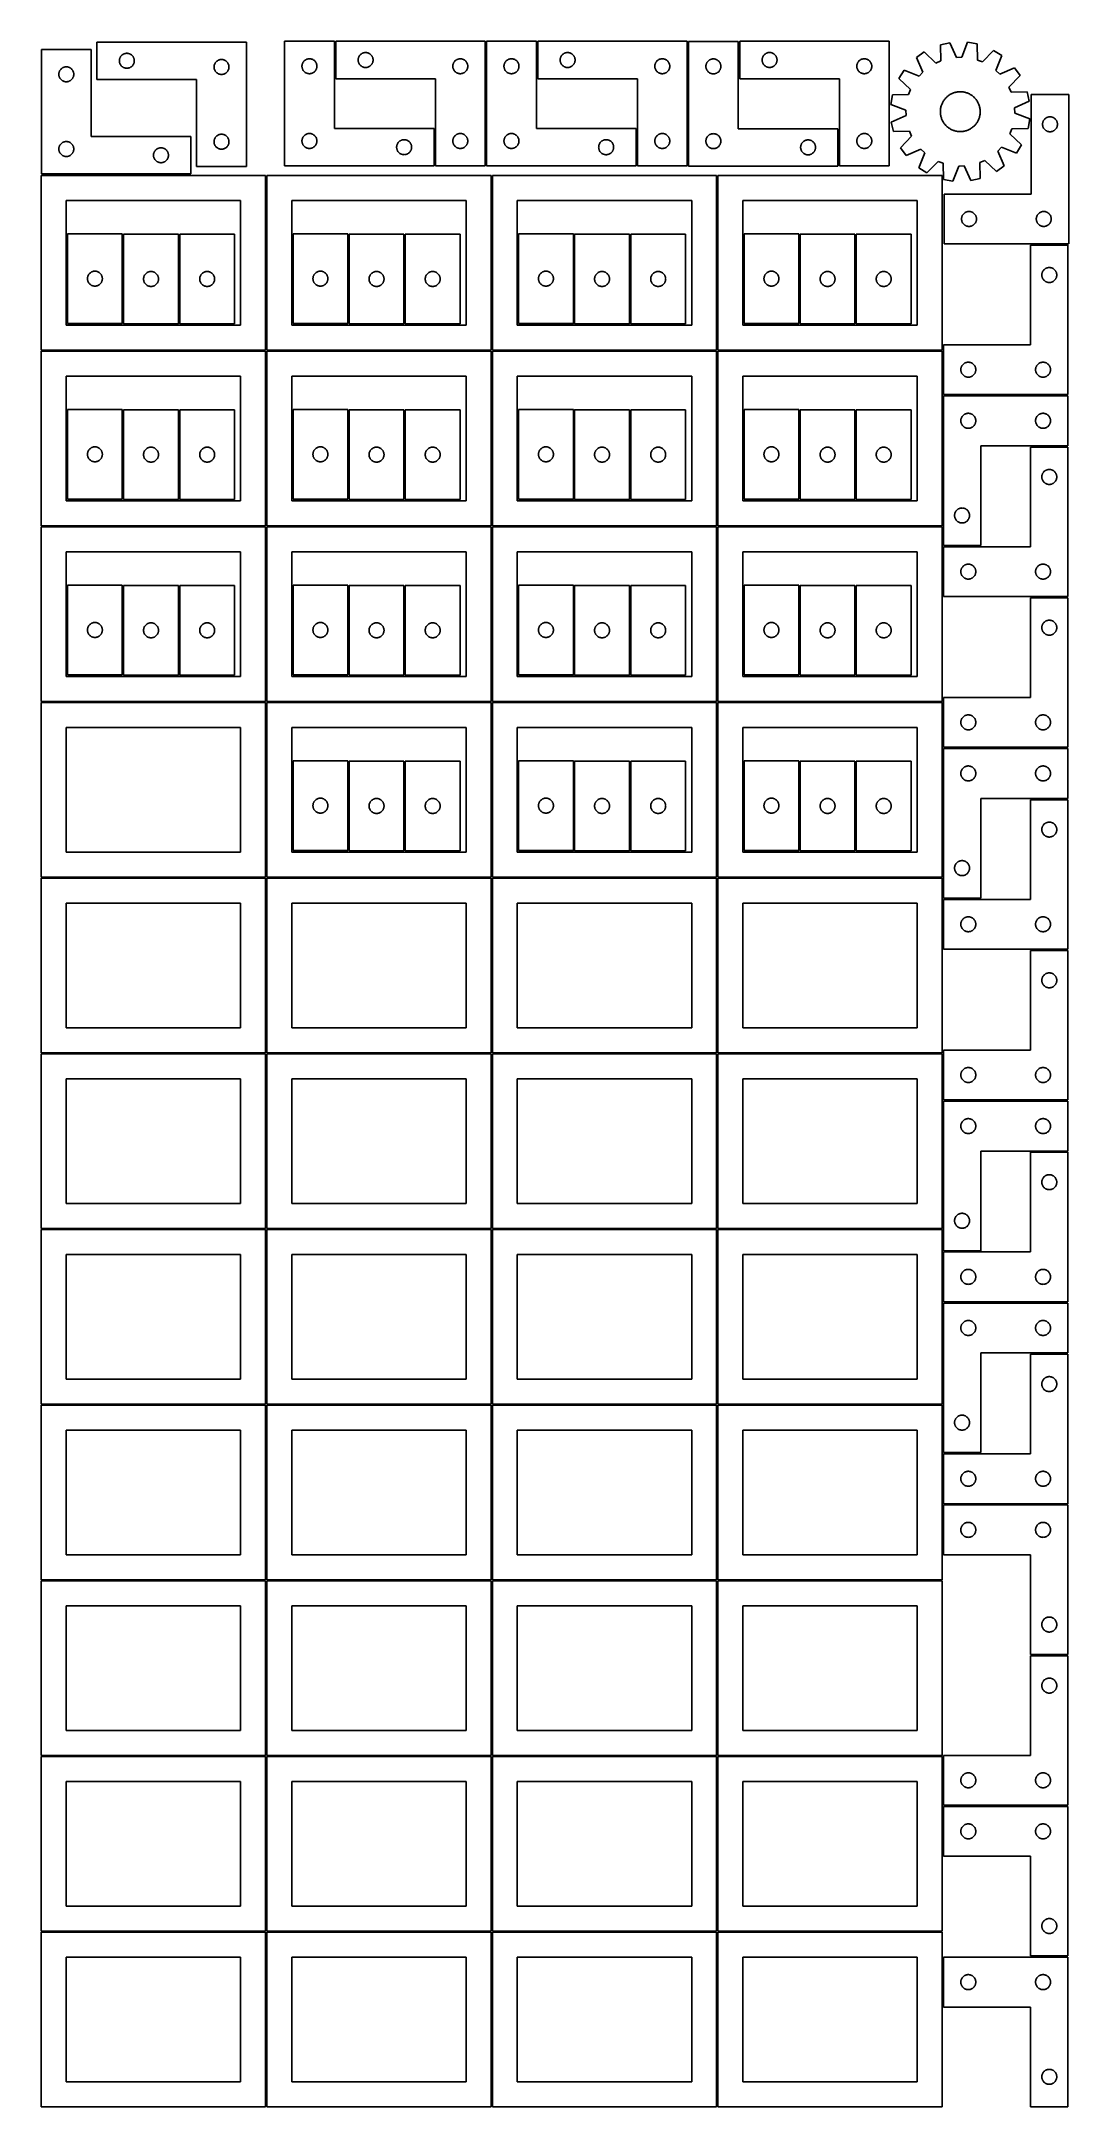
# Model space of a CAD drawing. Header units: millimetres. Extents: x 7 to 1243, y 7 to 2493.
import ezdxf

# ---------------------------------------------------------------- set-up
doc = ezdxf.new("R2010")
doc.units = ezdxf.units.MM
doc.layers.add('CUT', color=7, linetype='CONTINUOUS', true_color=0x000000)

msp = doc.modelspace()

# ---------------------------------------------------------------- linework, layer by layer
at = {"layer": 'CUT'}
for p, q in [((253.487881, 2492.559117), (73.487881, 2492.559117)), ((73.487881, 2492.559117), (73.487881, 2447.559117)), ((253.487881, 2342.559117), (253.487881, 2492.559117)), ((359.333953, 2493.485139), (299.333953, 2493.485139)), ((299.333953, 2493.485139), (299.333953, 2343.485139)), ((359.333953, 2388.485139), (359.333953, 2493.485139)), ((540.952785, 2493.467076), (360.952785, 2493.467076)), ((360.952785, 2493.467076), (360.952785, 2448.467076)), ((540.952785, 2343.467076), (540.952785, 2493.467076)), ((602.567473, 2493.468293), (542.567473, 2493.468293)), ((542.567473, 2493.468293), (542.567473, 2343.468293)), ((602.567473, 2388.468293), (602.567473, 2493.468293)), ((784.160366, 2493.471226), (604.160366, 2493.471226)), ((604.160366, 2493.471226), (604.160366, 2448.471226)), ((784.160366, 2343.471226), (784.160366, 2493.471226)), ((845.705077, 2493.282502), (785.705077, 2493.282502)), ((785.705077, 2493.282502), (785.705077, 2343.282502)), ((845.705077, 2388.282502), (845.705077, 2493.282502)), ((1027.35873, 2493.487095), (847.35873, 2493.487095)), ((847.35873, 2493.487095), (847.35873, 2448.487095)), ((1027.35873, 2343.487095), (1027.35873, 2493.487095)), ((1100.373966, 2491.792931), (1089.113557, 2489.285208)), ((1089.113557, 2489.285208), (1089.488056, 2469.912491)), ((1108.255841, 2474.092127), (1100.373966, 2491.792931)), ((1121.751628, 2492.279939), (1114.684001, 2474.238568)), ((1133.114552, 2490.287602), (1121.751628, 2492.279939)), ((1133.622651, 2470.917928), (1133.114552, 2490.287602)), ((66.599334, 2483.790559), (6.599334, 2483.790559)), ((6.599334, 2483.790559), (6.599334, 2333.790559)), ((32.618736, 2461.862413), (33.155183, 2462.105474)), ((33.155183, 2462.105474), (33.706379, 2462.31293)), ((33.706379, 2462.31293), (34.269962, 2462.483891)), ((34.269962, 2462.483891), (34.843521, 2462.617626)), ((34.843521, 2462.617626), (35.424598, 2462.713562)), ((35.424598, 2462.713562), (36.010706, 2462.771289)), ((36.010706, 2462.771289), (36.599334, 2462.790559)), ((36.599334, 2462.790559), (37.187962, 2462.771289)), ((37.187962, 2462.771289), (37.77407, 2462.713562)), ((37.77407, 2462.713562), (38.355147, 2462.617626)), ((38.355147, 2462.617626), (38.928705, 2462.483891)), ((38.928705, 2462.483891), (39.492289, 2462.31293)), ((39.492289, 2462.31293), (40.043485, 2462.105474)), ((40.043485, 2462.105474), (40.579932, 2461.862413)), ((66.599334, 2378.790559), (66.599334, 2483.790559)), ((100.487881, 2470.059117), (100.50715, 2470.647745)), ((100.50715, 2469.470489), (100.487881, 2470.059117)), ((100.50715, 2470.647745), (100.564877, 2471.233853)), ((100.564877, 2468.884381), (100.50715, 2469.470489)), ((100.564877, 2471.233853), (100.660813, 2471.81493)), ((100.660813, 2468.303304), (100.564877, 2468.884381)), ((100.660813, 2471.81493), (100.794548, 2472.388488)), ((100.794548, 2467.729746), (100.660813, 2468.303304)), ((100.794548, 2472.388488), (100.965509, 2472.952072)), ((100.965509, 2467.166162), (100.794548, 2467.729746)), ((100.965509, 2472.952072), (101.172965, 2473.503268)), ((101.172965, 2466.614966), (100.965509, 2467.166162)), ((101.172965, 2473.503268), (101.416026, 2474.039715)), ((101.416026, 2466.078519), (101.172965, 2466.614966)), ((101.416026, 2474.039715), (101.693652, 2474.559117)), ((101.693652, 2465.559117), (101.416026, 2466.078519)), ((101.693652, 2474.559117), (102.004654, 2475.059249)), ((102.004654, 2465.058985), (101.693652, 2465.559117)), ((102.004654, 2475.059249), (102.3477, 2475.53797)), ((102.3477, 2464.580264), (102.004654, 2465.058985)), ((102.3477, 2475.53797), (102.721322, 2475.993229)), ((102.721322, 2464.125005), (102.3477, 2464.580264)), ((102.721322, 2475.993229), (103.123919, 2476.423078)), ((103.123919, 2463.695156), (102.721322, 2464.125005)), ((103.123919, 2476.423078), (103.553768, 2476.825675)), ((103.553768, 2463.292559), (103.123919, 2463.695156)), ((103.553768, 2476.825675), (104.009028, 2477.199297)), ((104.009028, 2462.918937), (103.553768, 2463.292559)), ((104.009028, 2477.199297), (104.487748, 2477.542343)), ((104.487748, 2462.57589), (104.009028, 2462.918937)), ((104.487748, 2477.542343), (104.987881, 2477.853346)), ((104.987881, 2462.264888), (104.487748, 2462.57589)), ((104.987881, 2477.853346), (105.507282, 2478.130972)), ((105.507282, 2461.987262), (104.987881, 2462.264888)), ((105.507282, 2478.130972), (106.04373, 2478.374033)), ((106.04373, 2478.374033), (106.594925, 2478.581488)), ((106.594925, 2478.581488), (107.158509, 2478.752449)), ((107.158509, 2478.752449), (107.732068, 2478.886184)), ((107.732068, 2478.886184), (108.313145, 2478.982121)), ((108.313145, 2478.982121), (108.899252, 2479.039847)), ((108.899252, 2479.039847), (109.487881, 2479.059117)), ((109.487881, 2479.059117), (110.076509, 2479.039847)), ((110.076509, 2479.039847), (110.662616, 2478.982121)), ((110.662616, 2478.982121), (111.243693, 2478.886184)), ((111.243693, 2478.886184), (111.817252, 2478.752449)), ((111.817252, 2478.752449), (112.380836, 2478.581488)), ((112.380836, 2478.581488), (112.932031, 2478.374033)), ((112.932031, 2478.374033), (113.468479, 2478.130972)), ((113.468479, 2478.130972), (113.987881, 2477.853346)), ((113.987881, 2462.264888), (113.468479, 2461.987262)), ((113.987881, 2477.853346), (114.488013, 2477.542343)), ((114.488013, 2462.57589), (113.987881, 2462.264888)), ((114.488013, 2477.542343), (114.966733, 2477.199297)), ((114.966733, 2462.918937), (114.488013, 2462.57589)), ((114.966733, 2477.199297), (115.421993, 2476.825675)), ((115.421993, 2463.292559), (114.966733, 2462.918937)), ((115.421993, 2476.825675), (115.851842, 2476.423078)), ((115.851842, 2463.695156), (115.421993, 2463.292559)), ((115.851842, 2476.423078), (116.254439, 2475.993229)), ((116.254439, 2464.125005), (115.851842, 2463.695156)), ((116.254439, 2475.993229), (116.628061, 2475.53797)), ((116.628061, 2464.580264), (116.254439, 2464.125005)), ((116.628061, 2475.53797), (116.971107, 2475.059249)), ((116.971107, 2465.058985), (116.628061, 2464.580264)), ((116.971107, 2475.059249), (117.282109, 2474.559117)), ((117.282109, 2465.559117), (116.971107, 2465.058985)), ((117.282109, 2474.559117), (117.559735, 2474.039715)), ((117.559735, 2466.078519), (117.282109, 2465.559117)), ((117.559735, 2474.039715), (117.802796, 2473.503268)), ((117.802796, 2466.614966), (117.559735, 2466.078519)), ((117.802796, 2473.503268), (118.010252, 2472.952072)), ((118.010252, 2467.166162), (117.802796, 2466.614966)), ((118.010252, 2472.952072), (118.181213, 2472.388488)), ((118.181213, 2467.729746), (118.010252, 2467.166162)), ((118.181213, 2472.388488), (118.314948, 2471.81493)), ((118.314948, 2468.303304), (118.181213, 2467.729746)), ((118.314948, 2471.81493), (118.410884, 2471.233853)), ((118.410884, 2468.884381), (118.314948, 2468.303304)), ((118.410884, 2471.233853), (118.468611, 2470.647745)), ((118.468611, 2469.470489), (118.410884, 2468.884381)), ((118.468611, 2470.647745), (118.487881, 2470.059117)), ((118.487881, 2470.059117), (118.468611, 2469.470489)), ((214.487881, 2462.559117), (214.50715, 2463.147745)), ((214.50715, 2461.970489), (214.487881, 2462.559117)), ((214.50715, 2463.147745), (214.564877, 2463.733853)), ((214.564877, 2463.733853), (214.660813, 2464.31493)), ((214.660813, 2464.31493), (214.794548, 2464.888488)), ((214.794548, 2464.888488), (214.965509, 2465.452072)), ((214.965509, 2465.452072), (215.172965, 2466.003268)), ((215.172965, 2466.003268), (215.416026, 2466.539715)), ((215.416026, 2466.539715), (215.693652, 2467.059117)), ((215.693652, 2467.059117), (216.004654, 2467.559249)), ((216.004654, 2467.559249), (216.3477, 2468.03797)), ((216.3477, 2468.03797), (216.721322, 2468.493229)), ((216.721322, 2468.493229), (217.123919, 2468.923078)), ((217.123919, 2468.923078), (217.553768, 2469.325675)), ((217.553768, 2469.325675), (218.009028, 2469.699297)), ((218.009028, 2469.699297), (218.487748, 2470.042343)), ((218.487748, 2470.042343), (218.987881, 2470.353346)), ((218.987881, 2470.353346), (219.507282, 2470.630972)), ((219.507282, 2470.630972), (220.04373, 2470.874033)), ((220.04373, 2470.874033), (220.594925, 2471.081488)), ((220.594925, 2471.081488), (221.158509, 2471.252449)), ((221.158509, 2471.252449), (221.732068, 2471.386184)), ((221.732068, 2471.386184), (222.313145, 2471.482121)), ((222.313145, 2471.482121), (222.899252, 2471.539847)), ((222.899252, 2471.539847), (223.487881, 2471.559117)), ((223.487881, 2471.559117), (224.076509, 2471.539847)), ((224.076509, 2471.539847), (224.662616, 2471.482121)), ((224.662616, 2471.482121), (225.243693, 2471.386184)), ((225.243693, 2471.386184), (225.817252, 2471.252449)), ((225.817252, 2471.252449), (226.380836, 2471.081488)), ((226.380836, 2471.081488), (226.932031, 2470.874033)), ((226.932031, 2470.874033), (227.468479, 2470.630972)), ((227.468479, 2470.630972), (227.987881, 2470.353346)), ((227.987881, 2470.353346), (228.488013, 2470.042343)), ((228.488013, 2470.042343), (228.966733, 2469.699297)), ((228.966733, 2469.699297), (229.421993, 2469.325675)), ((229.421993, 2469.325675), (229.851842, 2468.923078)), ((229.851842, 2468.923078), (230.254439, 2468.493229)), ((230.254439, 2468.493229), (230.628061, 2468.03797)), ((230.628061, 2468.03797), (230.971107, 2467.559249)), ((230.971107, 2467.559249), (231.282109, 2467.059117)), ((231.282109, 2467.059117), (231.559735, 2466.539715)), ((231.559735, 2466.539715), (231.802796, 2466.003268)), ((231.802796, 2466.003268), (232.010252, 2465.452072)), ((232.010252, 2465.452072), (232.181213, 2464.888488)), ((232.181213, 2464.888488), (232.314948, 2464.31493)), ((232.314948, 2464.31493), (232.410884, 2463.733853)), ((232.410884, 2463.733853), (232.468611, 2463.147745)), ((232.468611, 2463.147745), (232.487881, 2462.559117)), ((232.487881, 2462.559117), (232.468611, 2461.970489)), ((320.333953, 2463.485139), (320.353223, 2464.073767)), ((320.353223, 2462.896511), (320.333953, 2463.485139)), ((320.353223, 2464.073767), (320.410949, 2464.659875)), ((320.410949, 2462.310403), (320.353223, 2462.896511)), ((320.410949, 2464.659875), (320.506885, 2465.240952)), ((320.506885, 2461.729326), (320.410949, 2462.310403)), ((320.506885, 2465.240952), (320.64062, 2465.81451)), ((320.64062, 2465.81451), (320.811582, 2466.378094)), ((320.811582, 2466.378094), (321.019037, 2466.92929)), ((321.019037, 2466.92929), (321.262098, 2467.465737)), ((321.262098, 2467.465737), (321.539724, 2467.985139)), ((321.539724, 2467.985139), (321.850726, 2468.485271)), ((321.850726, 2468.485271), (322.193773, 2468.963992)), ((322.193773, 2468.963992), (322.567395, 2469.419251)), ((322.567395, 2469.419251), (322.969992, 2469.8491)), ((322.969992, 2469.8491), (323.399841, 2470.251697)), ((323.399841, 2470.251697), (323.8551, 2470.625319)), ((323.8551, 2470.625319), (324.333821, 2470.968365)), ((324.333821, 2470.968365), (324.833953, 2471.279367)), ((324.833953, 2471.279367), (325.353355, 2471.556993)), ((325.353355, 2471.556993), (325.889802, 2471.800055)), ((325.889802, 2471.800055), (326.440998, 2472.00751)), ((326.440998, 2472.00751), (327.004582, 2472.178471)), ((327.004582, 2472.178471), (327.57814, 2472.312206)), ((327.57814, 2472.312206), (328.159217, 2472.408143)), ((328.159217, 2472.408143), (328.745325, 2472.465869)), ((328.745325, 2472.465869), (329.333953, 2472.485139)), ((329.333953, 2472.485139), (329.922581, 2472.465869)), ((329.922581, 2472.465869), (330.508689, 2472.408143)), ((330.508689, 2472.408143), (331.089766, 2472.312206)), ((331.089766, 2472.312206), (331.663324, 2472.178471)), ((331.663324, 2472.178471), (332.226908, 2472.00751)), ((332.226908, 2472.00751), (332.778104, 2471.800055)), ((332.778104, 2471.800055), (333.314551, 2471.556993)), ((333.314551, 2471.556993), (333.833953, 2471.279367)), ((333.833953, 2471.279367), (334.334085, 2470.968365)), ((334.334085, 2470.968365), (334.812806, 2470.625319)), ((334.812806, 2470.625319), (335.268065, 2470.251697)), ((335.268065, 2470.251697), (335.697914, 2469.8491)), ((335.697914, 2469.8491), (336.100511, 2469.419251)), ((336.100511, 2469.419251), (336.474133, 2468.963992)), ((336.474133, 2468.963992), (336.817179, 2468.485271)), ((336.817179, 2468.485271), (337.128182, 2467.985139)), ((337.128182, 2467.985139), (337.405808, 2467.465737)), ((337.405808, 2467.465737), (337.648869, 2466.92929)), ((337.648869, 2466.92929), (337.856324, 2466.378094)), ((337.856324, 2466.378094), (338.027285, 2465.81451)), ((338.027285, 2465.81451), (338.16102, 2465.240952)), ((338.16102, 2465.240952), (338.256957, 2464.659875)), ((338.256957, 2462.310403), (338.16102, 2461.729326)), ((338.256957, 2464.659875), (338.314683, 2464.073767)), ((338.314683, 2462.896511), (338.256957, 2462.310403)), ((338.314683, 2464.073767), (338.333953, 2463.485139)), ((338.333953, 2463.485139), (338.314683, 2462.896511)), ((387.952785, 2470.967076), (387.972055, 2471.555704)), ((387.972055, 2470.378448), (387.952785, 2470.967076)), ((387.972055, 2471.555704), (388.029782, 2472.141812)), ((388.029782, 2469.79234), (387.972055, 2470.378448)), ((388.029782, 2472.141812), (388.125718, 2472.722889)), ((388.125718, 2469.211263), (388.029782, 2469.79234)), ((388.125718, 2472.722889), (388.259453, 2473.296447)), ((388.259453, 2468.637705), (388.125718, 2469.211263)), ((388.259453, 2473.296447), (388.430414, 2473.860031)), ((388.430414, 2468.074121), (388.259453, 2468.637705)), ((388.430414, 2473.860031), (388.637869, 2474.411227)), ((388.637869, 2467.522925), (388.430414, 2468.074121)), ((388.637869, 2474.411227), (388.880931, 2474.947674)), ((388.880931, 2466.986478), (388.637869, 2467.522925)), ((388.880931, 2474.947674), (389.158557, 2475.467076)), ((389.158557, 2466.467076), (388.880931, 2466.986478)), ((389.158557, 2475.467076), (389.469559, 2475.967208)), ((389.469559, 2465.966944), (389.158557, 2466.467076)), ((389.469559, 2475.967208), (389.812605, 2476.445929)), ((389.812605, 2465.488223), (389.469559, 2465.966944)), ((389.812605, 2476.445929), (390.186227, 2476.901188)), ((390.186227, 2465.032964), (389.812605, 2465.488223)), ((390.186227, 2476.901188), (390.588824, 2477.331037)), ((390.588824, 2464.603115), (390.186227, 2465.032964)), ((390.588824, 2477.331037), (391.018673, 2477.733634)), ((391.018673, 2464.200518), (390.588824, 2464.603115)), ((391.018673, 2477.733634), (391.473932, 2478.107256)), ((391.473932, 2463.826896), (391.018673, 2464.200518)), ((391.473932, 2478.107256), (391.952653, 2478.450302)), ((391.952653, 2463.483849), (391.473932, 2463.826896)), ((391.952653, 2478.450302), (392.452785, 2478.761305)), ((392.452785, 2463.172847), (391.952653, 2463.483849)), ((392.452785, 2478.761305), (392.972187, 2479.038931)), ((392.972187, 2462.895221), (392.452785, 2463.172847)), ((392.972187, 2479.038931), (393.508634, 2479.281992)), ((393.508634, 2462.65216), (392.972187, 2462.895221)), ((393.508634, 2479.281992), (394.05983, 2479.489447)), ((394.05983, 2462.444705), (393.508634, 2462.65216)), ((394.05983, 2479.489447), (394.623414, 2479.660408)), ((394.623414, 2462.273743), (394.05983, 2462.444705)), ((394.623414, 2479.660408), (395.196972, 2479.794143)), ((395.196972, 2462.140008), (394.623414, 2462.273743)), ((395.196972, 2479.794143), (395.77805, 2479.89008)), ((395.77805, 2462.044072), (395.196972, 2462.140008)), ((395.77805, 2479.89008), (396.364157, 2479.947806)), ((396.364157, 2479.947806), (396.952785, 2479.967076)), ((396.952785, 2479.967076), (397.541413, 2479.947806)), ((397.541413, 2479.947806), (398.127521, 2479.89008)), ((398.127521, 2479.89008), (398.708598, 2479.794143)), ((398.708598, 2462.140008), (398.127521, 2462.044072)), ((398.708598, 2479.794143), (399.282157, 2479.660408)), ((399.282157, 2462.273743), (398.708598, 2462.140008)), ((399.282157, 2479.660408), (399.84574, 2479.489447)), ((399.84574, 2462.444705), (399.282157, 2462.273743)), ((399.84574, 2479.489447), (400.396936, 2479.281992)), ((400.396936, 2462.65216), (399.84574, 2462.444705)), ((400.396936, 2479.281992), (400.933384, 2479.038931)), ((400.933384, 2462.895221), (400.396936, 2462.65216)), ((400.933384, 2479.038931), (401.452785, 2478.761305)), ((401.452785, 2463.172847), (400.933384, 2462.895221)), ((401.452785, 2478.761305), (401.952917, 2478.450302)), ((401.952917, 2463.483849), (401.452785, 2463.172847)), ((401.952917, 2478.450302), (402.431638, 2478.107256)), ((402.431638, 2463.826896), (401.952917, 2463.483849)), ((402.431638, 2478.107256), (402.886898, 2477.733634)), ((402.886898, 2464.200518), (402.431638, 2463.826896)), ((402.886898, 2477.733634), (403.316746, 2477.331037)), ((403.316746, 2464.603115), (402.886898, 2464.200518)), ((403.316746, 2477.331037), (403.719344, 2476.901188)), ((403.719344, 2465.032964), (403.316746, 2464.603115)), ((403.719344, 2476.901188), (404.092965, 2476.445929)), ((404.092965, 2465.488223), (403.719344, 2465.032964)), ((404.092965, 2476.445929), (404.436012, 2475.967208)), ((404.436012, 2465.966944), (404.092965, 2465.488223)), ((404.436012, 2475.967208), (404.747014, 2475.467076)), ((404.747014, 2466.467076), (404.436012, 2465.966944)), ((404.747014, 2475.467076), (405.02464, 2474.947674)), ((405.02464, 2466.986478), (404.747014, 2466.467076)), ((405.02464, 2474.947674), (405.267701, 2474.411227)), ((405.267701, 2467.522925), (405.02464, 2466.986478)), ((405.267701, 2474.411227), (405.475156, 2473.860031)), ((405.475156, 2468.074121), (405.267701, 2467.522925)), ((405.475156, 2473.860031), (405.646118, 2473.296447)), ((405.646118, 2468.637705), (405.475156, 2468.074121)), ((405.646118, 2473.296447), (405.779853, 2472.722889)), ((405.779853, 2469.211263), (405.646118, 2468.637705)), ((405.779853, 2472.722889), (405.875789, 2472.141812)), ((405.875789, 2469.79234), (405.779853, 2469.211263)), ((405.875789, 2472.141812), (405.933516, 2471.555704)), ((405.933516, 2470.378448), (405.875789, 2469.79234)), ((405.933516, 2471.555704), (405.952785, 2470.967076)), ((405.952785, 2470.967076), (405.933516, 2470.378448)), ((501.952785, 2463.467076), (501.972055, 2464.055704)), ((501.972055, 2462.878448), (501.952785, 2463.467076)), ((501.972055, 2464.055704), (502.029782, 2464.641812)), ((502.029782, 2462.29234), (501.972055, 2462.878448)), ((502.029782, 2464.641812), (502.125718, 2465.222889)), ((502.125718, 2461.711263), (502.029782, 2462.29234)), ((502.125718, 2465.222889), (502.259453, 2465.796447)), ((502.259453, 2465.796447), (502.430414, 2466.360031)), ((502.430414, 2466.360031), (502.637869, 2466.911227)), ((502.637869, 2466.911227), (502.880931, 2467.447674)), ((502.880931, 2467.447674), (503.158557, 2467.967076)), ((503.158557, 2467.967076), (503.469559, 2468.467208)), ((503.469559, 2468.467208), (503.812605, 2468.945929)), ((503.812605, 2468.945929), (504.186227, 2469.401188)), ((504.186227, 2469.401188), (504.588824, 2469.831037)), ((504.588824, 2469.831037), (505.018673, 2470.233634)), ((505.018673, 2470.233634), (505.473932, 2470.607256)), ((505.473932, 2470.607256), (505.952653, 2470.950302)), ((505.952653, 2470.950302), (506.452785, 2471.261305)), ((506.452785, 2471.261305), (506.972187, 2471.538931)), ((506.972187, 2471.538931), (507.508634, 2471.781992)), ((507.508634, 2471.781992), (508.05983, 2471.989447)), ((508.05983, 2471.989447), (508.623414, 2472.160408)), ((508.623414, 2472.160408), (509.196972, 2472.294143)), ((509.196972, 2472.294143), (509.77805, 2472.39008)), ((509.77805, 2472.39008), (510.364157, 2472.447806)), ((510.364157, 2472.447806), (510.952785, 2472.467076)), ((510.952785, 2472.467076), (511.541413, 2472.447806)), ((511.541413, 2472.447806), (512.127521, 2472.39008)), ((512.127521, 2472.39008), (512.708598, 2472.294143)), ((512.708598, 2472.294143), (513.282157, 2472.160408)), ((513.282157, 2472.160408), (513.84574, 2471.989447)), ((513.84574, 2471.989447), (514.396936, 2471.781992)), ((514.396936, 2471.781992), (514.933384, 2471.538931)), ((514.933384, 2471.538931), (515.452785, 2471.261305)), ((515.452785, 2471.261305), (515.952917, 2470.950302)), ((515.952917, 2470.950302), (516.431638, 2470.607256)), ((516.431638, 2470.607256), (516.886898, 2470.233634)), ((516.886898, 2470.233634), (517.316746, 2469.831037)), ((517.316746, 2469.831037), (517.719344, 2469.401188)), ((517.719344, 2469.401188), (518.092965, 2468.945929)), ((518.092965, 2468.945929), (518.436012, 2468.467208)), ((518.436012, 2468.467208), (518.747014, 2467.967076)), ((518.747014, 2467.967076), (519.02464, 2467.447674)), ((519.02464, 2467.447674), (519.267701, 2466.911227)), ((519.267701, 2466.911227), (519.475156, 2466.360031)), ((519.475156, 2466.360031), (519.646118, 2465.796447)), ((519.646118, 2465.796447), (519.779853, 2465.222889)), ((519.779853, 2465.222889), (519.875789, 2464.641812)), ((519.875789, 2462.29234), (519.779853, 2461.711263)), ((519.875789, 2464.641812), (519.933516, 2464.055704)), ((519.933516, 2462.878448), (519.875789, 2462.29234)), ((519.933516, 2464.055704), (519.952785, 2463.467076)), ((519.952785, 2463.467076), (519.933516, 2462.878448)), ((563.567473, 2463.468293), (563.586743, 2464.056921)), ((563.586743, 2462.879665), (563.567473, 2463.468293)), ((563.586743, 2464.056921), (563.64447, 2464.643029)), ((563.64447, 2462.293557), (563.586743, 2462.879665)), ((563.64447, 2464.643029), (563.740406, 2465.224106)), ((563.740406, 2461.71248), (563.64447, 2462.293557)), ((563.740406, 2465.224106), (563.874141, 2465.797664)), ((563.874141, 2465.797664), (564.045102, 2466.361248)), ((564.045102, 2466.361248), (564.252558, 2466.912444)), ((564.252558, 2466.912444), (564.495619, 2467.448891)), ((564.495619, 2467.448891), (564.773245, 2467.968293)), ((564.773245, 2467.968293), (565.084247, 2468.468425)), ((565.084247, 2468.468425), (565.427293, 2468.947146)), ((565.427293, 2468.947146), (565.800915, 2469.402405)), ((565.800915, 2469.402405), (566.203512, 2469.832254)), ((566.203512, 2469.832254), (566.633361, 2470.234851)), ((566.633361, 2470.234851), (567.088621, 2470.608473)), ((567.088621, 2470.608473), (567.567341, 2470.95152)), ((567.567341, 2470.95152), (568.067473, 2471.262522)), ((568.067473, 2471.262522), (568.586875, 2471.540148)), ((568.586875, 2471.540148), (569.123323, 2471.783209)), ((569.123323, 2471.783209), (569.674518, 2471.990664)), ((569.674518, 2471.990664), (570.238102, 2472.161626)), ((570.238102, 2472.161626), (570.811661, 2472.295361)), ((570.811661, 2472.295361), (571.392738, 2472.391297)), ((571.392738, 2472.391297), (571.978845, 2472.449023)), ((571.978845, 2472.449023), (572.567473, 2472.468293)), ((572.567473, 2472.468293), (573.156102, 2472.449023)), ((573.156102, 2472.449023), (573.742209, 2472.391297)), ((573.742209, 2472.391297), (574.323286, 2472.295361)), ((574.323286, 2472.295361), (574.896845, 2472.161626)), ((574.896845, 2472.161626), (575.460429, 2471.990664)), ((575.460429, 2471.990664), (576.011624, 2471.783209)), ((576.011624, 2471.783209), (576.548072, 2471.540148)), ((576.548072, 2471.540148), (577.067473, 2471.262522)), ((577.067473, 2471.262522), (577.567606, 2470.95152)), ((577.567606, 2470.95152), (578.046326, 2470.608473)), ((578.046326, 2470.608473), (578.501586, 2470.234851)), ((578.501586, 2470.234851), (578.931434, 2469.832254)), ((578.931434, 2469.832254), (579.334032, 2469.402405)), ((579.334032, 2469.402405), (579.707653, 2468.947146)), ((579.707653, 2468.947146), (580.0507, 2468.468425)), ((580.0507, 2468.468425), (580.361702, 2467.968293)), ((580.361702, 2467.968293), (580.639328, 2467.448891)), ((580.639328, 2467.448891), (580.882389, 2466.912444)), ((580.882389, 2466.912444), (581.089845, 2466.361248)), ((581.089845, 2466.361248), (581.260806, 2465.797664)), ((581.260806, 2465.797664), (581.394541, 2465.224106)), ((581.394541, 2465.224106), (581.490477, 2464.643029)), ((581.490477, 2462.293557), (581.394541, 2461.71248)), ((581.490477, 2464.643029), (581.548204, 2464.056921)), ((581.548204, 2462.879665), (581.490477, 2462.293557)), ((581.548204, 2464.056921), (581.567473, 2463.468293)), ((581.567473, 2463.468293), (581.548204, 2462.879665)), ((631.160366, 2470.971226), (631.179636, 2471.559854)), ((631.179636, 2470.382598), (631.160366, 2470.971226)), ((631.179636, 2471.559854), (631.237362, 2472.145962)), ((631.237362, 2469.796491), (631.179636, 2470.382598)), ((631.237362, 2472.145962), (631.333298, 2472.727039)), ((631.333298, 2469.215413), (631.237362, 2469.796491)), ((631.333298, 2472.727039), (631.467033, 2473.300598)), ((631.467033, 2468.641855), (631.333298, 2469.215413)), ((631.467033, 2473.300598), (631.637995, 2473.864181)), ((631.637995, 2468.078271), (631.467033, 2468.641855)), ((631.637995, 2473.864181), (631.84545, 2474.415377)), ((631.84545, 2467.527075), (631.637995, 2468.078271)), ((631.84545, 2474.415377), (632.088511, 2474.951825)), ((632.088511, 2466.990628), (631.84545, 2467.527075)), ((632.088511, 2474.951825), (632.366137, 2475.471226)), ((632.366137, 2466.471226), (632.088511, 2466.990628)), ((632.366137, 2475.471226), (632.677139, 2475.971358)), ((632.677139, 2465.971094), (632.366137, 2466.471226)), ((632.677139, 2475.971358), (633.020186, 2476.450079)), ((633.020186, 2465.492373), (632.677139, 2465.971094)), ((633.020186, 2476.450079), (633.393808, 2476.905339)), ((633.393808, 2465.037114), (633.020186, 2465.492373)), ((633.393808, 2476.905339), (633.796405, 2477.335187)), ((633.796405, 2464.607265), (633.393808, 2465.037114)), ((633.796405, 2477.335187), (634.226254, 2477.737785)), ((634.226254, 2464.204668), (633.796405, 2464.607265)), ((634.226254, 2477.737785), (634.681513, 2478.111406)), ((634.681513, 2463.831046), (634.226254, 2464.204668)), ((634.681513, 2478.111406), (635.160234, 2478.454453)), ((635.160234, 2463.488), (634.681513, 2463.831046)), ((635.160234, 2478.454453), (635.660366, 2478.765455)), ((635.660366, 2463.176998), (635.160234, 2463.488)), ((635.660366, 2478.765455), (636.179768, 2479.043081)), ((636.179768, 2462.899372), (635.660366, 2463.176998)), ((636.179768, 2479.043081), (636.716215, 2479.286142)), ((636.716215, 2462.656311), (636.179768, 2462.899372)), ((636.716215, 2479.286142), (637.267411, 2479.493597)), ((637.267411, 2462.448855), (636.716215, 2462.656311)), ((637.267411, 2479.493597), (637.830994, 2479.664559)), ((637.830994, 2462.277894), (637.267411, 2462.448855)), ((637.830994, 2479.664559), (638.404553, 2479.798294)), ((638.404553, 2462.144159), (637.830994, 2462.277894)), ((638.404553, 2479.798294), (638.98563, 2479.89423)), ((638.98563, 2462.048223), (638.404553, 2462.144159)), ((638.98563, 2479.89423), (639.571738, 2479.951957)), ((639.571738, 2479.951957), (640.160366, 2479.971226)), ((640.160366, 2479.971226), (640.748994, 2479.951957)), ((640.748994, 2479.951957), (641.335102, 2479.89423)), ((641.335102, 2479.89423), (641.916179, 2479.798294)), ((641.916179, 2462.144159), (641.335102, 2462.048223)), ((641.916179, 2479.798294), (642.489737, 2479.664559)), ((642.489737, 2462.277894), (641.916179, 2462.144159)), ((642.489737, 2479.664559), (643.053321, 2479.493597)), ((643.053321, 2462.448855), (642.489737, 2462.277894)), ((643.053321, 2479.493597), (643.604517, 2479.286142)), ((643.604517, 2462.656311), (643.053321, 2462.448855)), ((643.604517, 2479.286142), (644.140964, 2479.043081)), ((644.140964, 2462.899372), (643.604517, 2462.656311)), ((644.140964, 2479.043081), (644.660366, 2478.765455)), ((644.660366, 2463.176998), (644.140964, 2462.899372)), ((644.660366, 2478.765455), (645.160498, 2478.454453)), ((645.160498, 2463.488), (644.660366, 2463.176998)), ((645.160498, 2478.454453), (645.639219, 2478.111406)), ((645.639219, 2463.831046), (645.160498, 2463.488)), ((645.639219, 2478.111406), (646.094478, 2477.737785)), ((646.094478, 2464.204668), (645.639219, 2463.831046)), ((646.094478, 2477.737785), (646.524327, 2477.335187)), ((646.524327, 2464.607265), (646.094478, 2464.204668)), ((646.524327, 2477.335187), (646.926924, 2476.905339)), ((646.926924, 2465.037114), (646.524327, 2464.607265)), ((646.926924, 2476.905339), (647.300546, 2476.450079)), ((647.300546, 2465.492373), (646.926924, 2465.037114)), ((647.300546, 2476.450079), (647.643592, 2475.971358)), ((647.643592, 2465.971094), (647.300546, 2465.492373)), ((647.643592, 2475.971358), (647.954594, 2475.471226)), ((647.954594, 2466.471226), (647.643592, 2465.971094)), ((647.954594, 2475.471226), (648.232221, 2474.951825)), ((648.232221, 2466.990628), (647.954594, 2466.471226)), ((648.232221, 2474.951825), (648.475282, 2474.415377)), ((648.475282, 2467.527075), (648.232221, 2466.990628)), ((648.475282, 2474.415377), (648.682737, 2473.864181)), ((648.682737, 2468.078271), (648.475282, 2467.527075)), ((648.682737, 2473.864181), (648.853698, 2473.300598)), ((648.853698, 2468.641855), (648.682737, 2468.078271)), ((648.853698, 2473.300598), (648.987433, 2472.727039)), ((648.987433, 2469.215413), (648.853698, 2468.641855)), ((648.987433, 2472.727039), (649.08337, 2472.145962)), ((649.08337, 2469.796491), (648.987433, 2469.215413)), ((649.08337, 2472.145962), (649.141096, 2471.559854)), ((649.141096, 2470.382598), (649.08337, 2469.796491)), ((649.141096, 2471.559854), (649.160366, 2470.971226)), ((649.160366, 2470.971226), (649.141096, 2470.382598)), ((745.160366, 2463.471226), (745.179636, 2464.059854)), ((745.179636, 2462.882598), (745.160366, 2463.471226)), ((745.179636, 2464.059854), (745.237362, 2464.645962)), ((745.237362, 2462.296491), (745.179636, 2462.882598)), ((745.237362, 2464.645962), (745.333298, 2465.227039)), ((745.333298, 2461.715413), (745.237362, 2462.296491)), ((745.333298, 2465.227039), (745.467033, 2465.800598)), ((745.467033, 2465.800598), (745.637995, 2466.364181)), ((745.637995, 2466.364181), (745.84545, 2466.915377)), ((745.84545, 2466.915377), (746.088511, 2467.451825)), ((746.088511, 2467.451825), (746.366137, 2467.971226)), ((746.366137, 2467.971226), (746.677139, 2468.471358)), ((746.677139, 2468.471358), (747.020186, 2468.950079)), ((747.020186, 2468.950079), (747.393808, 2469.405339)), ((747.393808, 2469.405339), (747.796405, 2469.835187)), ((747.796405, 2469.835187), (748.226254, 2470.237785)), ((748.226254, 2470.237785), (748.681513, 2470.611406)), ((748.681513, 2470.611406), (749.160234, 2470.954453)), ((749.160234, 2470.954453), (749.660366, 2471.265455)), ((749.660366, 2471.265455), (750.179768, 2471.543081)), ((750.179768, 2471.543081), (750.716215, 2471.786142)), ((750.716215, 2471.786142), (751.267411, 2471.993597)), ((751.267411, 2471.993597), (751.830994, 2472.164559)), ((751.830994, 2472.164559), (752.404553, 2472.298294)), ((752.404553, 2472.298294), (752.98563, 2472.39423)), ((752.98563, 2472.39423), (753.571738, 2472.451957)), ((753.571738, 2472.451957), (754.160366, 2472.471226)), ((754.160366, 2472.471226), (754.748994, 2472.451957)), ((754.748994, 2472.451957), (755.335102, 2472.39423)), ((755.335102, 2472.39423), (755.916179, 2472.298294)), ((755.916179, 2472.298294), (756.489737, 2472.164559)), ((756.489737, 2472.164559), (757.053321, 2471.993597)), ((757.053321, 2471.993597), (757.604517, 2471.786142)), ((757.604517, 2471.786142), (758.140964, 2471.543081)), ((758.140964, 2471.543081), (758.660366, 2471.265455)), ((758.660366, 2471.265455), (759.160498, 2470.954453)), ((759.160498, 2470.954453), (759.639219, 2470.611406)), ((759.639219, 2470.611406), (760.094478, 2470.237785)), ((760.094478, 2470.237785), (760.524327, 2469.835187)), ((760.524327, 2469.835187), (760.926924, 2469.405339)), ((760.926924, 2469.405339), (761.300546, 2468.950079)), ((761.300546, 2468.950079), (761.643592, 2468.471358)), ((761.643592, 2468.471358), (761.954594, 2467.971226)), ((761.954594, 2467.971226), (762.232221, 2467.451825)), ((762.232221, 2467.451825), (762.475282, 2466.915377)), ((762.475282, 2466.915377), (762.682737, 2466.364181)), ((762.682737, 2466.364181), (762.853698, 2465.800598)), ((762.853698, 2465.800598), (762.987433, 2465.227039)), ((762.987433, 2465.227039), (763.08337, 2464.645962)), ((763.08337, 2462.296491), (762.987433, 2461.715413)), ((763.08337, 2464.645962), (763.141096, 2464.059854)), ((763.141096, 2462.882598), (763.08337, 2462.296491)), ((763.141096, 2464.059854), (763.160366, 2463.471226)), ((763.160366, 2463.471226), (763.141096, 2462.882598)), ((806.705077, 2463.282502), (806.724347, 2463.87113)), ((806.724347, 2462.693874), (806.705077, 2463.282502)), ((806.724347, 2463.87113), (806.782073, 2464.457238)), ((806.782073, 2462.107766), (806.724347, 2462.693874)), ((806.782073, 2464.457238), (806.87801, 2465.038315)), ((806.87801, 2461.526689), (806.782073, 2462.107766)), ((806.87801, 2465.038315), (807.011745, 2465.611873)), ((807.011745, 2465.611873), (807.182706, 2466.175457)), ((807.182706, 2466.175457), (807.390161, 2466.726653)), ((807.390161, 2466.726653), (807.633223, 2467.2631)), ((807.633223, 2467.2631), (807.910849, 2467.782502)), ((807.910849, 2467.782502), (808.221851, 2468.282634)), ((808.221851, 2468.282634), (808.564897, 2468.761355)), ((808.564897, 2468.761355), (808.938519, 2469.216614)), ((808.938519, 2469.216614), (809.341116, 2469.646463)), ((809.341116, 2469.646463), (809.770965, 2470.04906)), ((809.770965, 2470.04906), (810.226224, 2470.422682)), ((810.226224, 2470.422682), (810.704945, 2470.765729)), ((810.704945, 2470.765729), (811.205077, 2471.076731)), ((811.205077, 2471.076731), (811.724479, 2471.354357)), ((811.724479, 2471.354357), (812.260926, 2471.597418)), ((812.260926, 2471.597418), (812.812122, 2471.804873)), ((812.812122, 2471.804873), (813.375706, 2471.975834)), ((813.375706, 2471.975834), (813.949264, 2472.10957)), ((813.949264, 2472.10957), (814.530341, 2472.205506)), ((814.530341, 2472.205506), (815.116449, 2472.263232)), ((815.116449, 2472.263232), (815.705077, 2472.282502)), ((815.705077, 2472.282502), (816.293705, 2472.263232)), ((816.293705, 2472.263232), (816.879813, 2472.205506)), ((816.879813, 2472.205506), (817.46089, 2472.10957)), ((817.46089, 2472.10957), (818.034449, 2471.975834)), ((818.034449, 2471.975834), (818.598032, 2471.804873)), ((818.598032, 2471.804873), (819.149228, 2471.597418)), ((819.149228, 2471.597418), (819.685675, 2471.354357)), ((819.685675, 2471.354357), (820.205077, 2471.076731)), ((820.205077, 2471.076731), (820.705209, 2470.765729)), ((820.705209, 2470.765729), (821.18393, 2470.422682)), ((821.18393, 2470.422682), (821.63919, 2470.04906)), ((821.63919, 2470.04906), (822.069038, 2469.646463)), ((822.069038, 2469.646463), (822.471635, 2469.216614)), ((822.471635, 2469.216614), (822.845257, 2468.761355)), ((822.845257, 2468.761355), (823.188304, 2468.282634)), ((823.188304, 2468.282634), (823.499306, 2467.782502)), ((823.499306, 2467.782502), (823.776932, 2467.2631)), ((823.776932, 2467.2631), (824.019993, 2466.726653)), ((824.019993, 2466.726653), (824.227448, 2466.175457)), ((824.227448, 2466.175457), (824.39841, 2465.611873)), ((824.39841, 2465.611873), (824.532145, 2465.038315)), ((824.532145, 2465.038315), (824.628081, 2464.457238)), ((824.628081, 2462.107766), (824.532145, 2461.526689)), ((824.628081, 2464.457238), (824.685807, 2463.87113)), ((824.685807, 2462.693874), (824.628081, 2462.107766)), ((824.685807, 2463.87113), (824.705077, 2463.282502)), ((824.705077, 2463.282502), (824.685807, 2462.693874)), ((874.35873, 2470.987095), (874.378, 2471.575724)), ((874.378, 2470.398467), (874.35873, 2470.987095)), ((874.378, 2471.575724), (874.435726, 2472.161831)), ((874.435726, 2469.81236), (874.378, 2470.398467)), ((874.435726, 2472.161831), (874.531663, 2472.742908)), ((874.531663, 2469.231283), (874.435726, 2469.81236)), ((874.531663, 2472.742908), (874.665398, 2473.316467)), ((874.665398, 2468.657724), (874.531663, 2469.231283)), ((874.665398, 2473.316467), (874.836359, 2473.880051)), ((874.836359, 2468.09414), (874.665398, 2468.657724)), ((874.836359, 2473.880051), (875.043814, 2474.431246)), ((875.043814, 2467.542945), (874.836359, 2468.09414)), ((875.043814, 2474.431246), (875.286875, 2474.967694)), ((875.286875, 2467.006497), (875.043814, 2467.542945)), ((875.286875, 2474.967694), (875.564501, 2475.487095)), ((875.564501, 2466.487095), (875.286875, 2467.006497)), ((875.564501, 2475.487095), (875.875504, 2475.987228)), ((875.875504, 2465.986963), (875.564501, 2466.487095)), ((875.875504, 2475.987228), (876.21855, 2476.465948)), ((876.21855, 2465.508243), (875.875504, 2465.986963)), ((876.21855, 2476.465948), (876.592172, 2476.921208)), ((876.592172, 2465.052983), (876.21855, 2465.508243)), ((876.592172, 2476.921208), (876.994769, 2477.351056)), ((876.994769, 2464.623134), (876.592172, 2465.052983)), ((876.994769, 2477.351056), (877.424618, 2477.753654)), ((877.424618, 2464.220537), (876.994769, 2464.623134)), ((877.424618, 2477.753654), (877.879877, 2478.127276)), ((877.879877, 2463.846915), (877.424618, 2464.220537)), ((877.879877, 2478.127276), (878.358598, 2478.470322)), ((878.358598, 2463.503869), (877.879877, 2463.846915)), ((878.358598, 2478.470322), (878.85873, 2478.781324)), ((878.85873, 2463.192867), (878.358598, 2463.503869)), ((878.85873, 2478.781324), (879.378132, 2479.05895)), ((879.378132, 2462.915241), (878.85873, 2463.192867)), ((879.378132, 2479.05895), (879.914579, 2479.302011)), ((879.914579, 2462.67218), (879.378132, 2462.915241)), ((879.914579, 2479.302011), (880.465775, 2479.509467)), ((880.465775, 2462.464724), (879.914579, 2462.67218)), ((880.465775, 2479.509467), (881.029359, 2479.680428)), ((881.029359, 2462.293763), (880.465775, 2462.464724)), ((881.029359, 2479.680428), (881.602917, 2479.814163)), ((881.602917, 2462.160028), (881.029359, 2462.293763)), ((881.602917, 2479.814163), (882.183994, 2479.910099)), ((882.183994, 2462.064092), (881.602917, 2462.160028)), ((882.183994, 2479.910099), (882.770102, 2479.967826)), ((882.770102, 2479.967826), (883.35873, 2479.987095)), ((883.35873, 2479.987095), (883.947358, 2479.967826)), ((883.947358, 2479.967826), (884.533466, 2479.910099)), ((884.533466, 2479.910099), (885.114543, 2479.814163)), ((885.114543, 2462.160028), (884.533466, 2462.064092)), ((885.114543, 2479.814163), (885.688102, 2479.680428)), ((885.688102, 2462.293763), (885.114543, 2462.160028)), ((885.688102, 2479.680428), (886.251685, 2479.509467)), ((886.251685, 2462.464724), (885.688102, 2462.293763)), ((886.251685, 2479.509467), (886.802881, 2479.302011)), ((886.802881, 2462.67218), (886.251685, 2462.464724)), ((886.802881, 2479.302011), (887.339328, 2479.05895)), ((887.339328, 2462.915241), (886.802881, 2462.67218)), ((887.339328, 2479.05895), (887.85873, 2478.781324)), ((887.85873, 2463.192867), (887.339328, 2462.915241)), ((887.85873, 2478.781324), (888.358862, 2478.470322)), ((888.358862, 2463.503869), (887.85873, 2463.192867)), ((888.358862, 2478.470322), (888.837583, 2478.127276)), ((888.837583, 2463.846915), (888.358862, 2463.503869)), ((888.837583, 2478.127276), (889.292842, 2477.753654)), ((889.292842, 2464.220537), (888.837583, 2463.846915)), ((889.292842, 2477.753654), (889.722691, 2477.351056)), ((889.722691, 2464.623134), (889.292842, 2464.220537)), ((889.722691, 2477.351056), (890.125288, 2476.921208)), ((890.125288, 2465.052983), (889.722691, 2464.623134)), ((890.125288, 2476.921208), (890.49891, 2476.465948)), ((890.49891, 2465.508243), (890.125288, 2465.052983)), ((890.49891, 2476.465948), (890.841957, 2475.987228)), ((890.841957, 2465.986963), (890.49891, 2465.508243)), ((890.841957, 2475.987228), (891.152959, 2475.487095)), ((891.152959, 2466.487095), (890.841957, 2465.986963)), ((891.152959, 2475.487095), (891.430585, 2474.967694)), ((891.430585, 2467.006497), (891.152959, 2466.487095)), ((891.430585, 2474.967694), (891.673646, 2474.431246)), ((891.673646, 2467.542945), (891.430585, 2467.006497)), ((891.673646, 2474.431246), (891.881101, 2473.880051)), ((891.881101, 2468.09414), (891.673646, 2467.542945)), ((891.881101, 2473.880051), (892.052063, 2473.316467)), ((892.052063, 2468.657724), (891.881101, 2468.09414)), ((892.052063, 2473.316467), (892.185798, 2472.742908)), ((892.185798, 2469.231283), (892.052063, 2468.657724)), ((892.185798, 2472.742908), (892.281734, 2472.161831)), ((892.281734, 2469.81236), (892.185798, 2469.231283)), ((892.281734, 2472.161831), (892.33946, 2471.575724)), ((892.33946, 2470.398467), (892.281734, 2469.81236)), ((892.33946, 2471.575724), (892.35873, 2470.987095)), ((892.35873, 2470.987095), (892.33946, 2470.398467)), ((988.35873, 2463.487095), (988.378, 2464.075724)), ((988.378, 2462.898467), (988.35873, 2463.487095)), ((988.378, 2464.075724), (988.435726, 2464.661831)), ((988.435726, 2462.31236), (988.378, 2462.898467)), ((988.435726, 2464.661831), (988.531663, 2465.242908)), ((988.531663, 2461.731283), (988.435726, 2462.31236)), ((988.531663, 2465.242908), (988.665398, 2465.816467)), ((988.665398, 2465.816467), (988.836359, 2466.380051)), ((988.836359, 2466.380051), (989.043814, 2466.931246)), ((989.043814, 2466.931246), (989.286875, 2467.467694)), ((989.286875, 2467.467694), (989.564501, 2467.987095)), ((989.564501, 2467.987095), (989.875504, 2468.487228)), ((989.875504, 2468.487228), (990.21855, 2468.965948)), ((990.21855, 2468.965948), (990.592172, 2469.421208)), ((990.592172, 2469.421208), (990.994769, 2469.851056)), ((990.994769, 2469.851056), (991.424618, 2470.253654)), ((991.424618, 2470.253654), (991.879877, 2470.627276)), ((991.879877, 2470.627276), (992.358598, 2470.970322)), ((992.358598, 2470.970322), (992.85873, 2471.281324)), ((992.85873, 2471.281324), (993.378132, 2471.55895)), ((993.378132, 2471.55895), (993.914579, 2471.802011)), ((993.914579, 2471.802011), (994.465775, 2472.009467)), ((994.465775, 2472.009467), (995.029359, 2472.180428)), ((995.029359, 2472.180428), (995.602917, 2472.314163)), ((995.602917, 2472.314163), (996.183994, 2472.410099)), ((996.183994, 2472.410099), (996.770102, 2472.467826)), ((996.770102, 2472.467826), (997.35873, 2472.487095)), ((997.35873, 2472.487095), (997.947358, 2472.467826)), ((997.947358, 2472.467826), (998.533466, 2472.410099)), ((998.533466, 2472.410099), (999.114543, 2472.314163)), ((999.114543, 2472.314163), (999.688102, 2472.180428)), ((999.688102, 2472.180428), (1000.251685, 2472.009467)), ((1000.251685, 2472.009467), (1000.802881, 2471.802011)), ((1000.802881, 2471.802011), (1001.339328, 2471.55895)), ((1001.339328, 2471.55895), (1001.85873, 2471.281324)), ((1001.85873, 2471.281324), (1002.358862, 2470.970322)), ((1002.358862, 2470.970322), (1002.837583, 2470.627276)), ((1002.837583, 2470.627276), (1003.292842, 2470.253654)), ((1003.292842, 2470.253654), (1003.722691, 2469.851056)), ((1003.722691, 2469.851056), (1004.125288, 2469.421208)), ((1004.125288, 2469.421208), (1004.49891, 2468.965948)), ((1004.49891, 2468.965948), (1004.841957, 2468.487228)), ((1004.841957, 2468.487228), (1005.152959, 2467.987095)), ((1005.152959, 2467.987095), (1005.430585, 2467.467694)), ((1005.430585, 2467.467694), (1005.673646, 2466.931246)), ((1005.673646, 2466.931246), (1005.881101, 2466.380051)), ((1005.881101, 2466.380051), (1006.052063, 2465.816467)), ((1006.052063, 2465.816467), (1006.185798, 2465.242908)), ((1006.185798, 2465.242908), (1006.281734, 2464.661831)), ((1006.281734, 2462.31236), (1006.185798, 2461.731283)), ((1006.281734, 2464.661831), (1006.33946, 2464.075724)), ((1006.33946, 2462.898467), (1006.281734, 2462.31236)), ((1006.33946, 2464.075724), (1006.35873, 2463.487095)), ((1006.35873, 2463.487095), (1006.33946, 2462.898467)), ((1069.549543, 2480.654394), (1060.105947, 2474.028388)), ((1060.105947, 2474.028388), (1067.865556, 2456.273645)), ((1083.605251, 2467.317246), (1069.549543, 2480.654394)), ((1089.488056, 2469.912491), (1083.605251, 2467.317246)), ((1114.684001, 2474.238568), (1108.255841, 2474.092127)), ((1139.617537, 2468.593272), (1133.622651, 2470.917928)), ((1153.051307, 2482.556662), (1139.617537, 2468.593272)), ((1162.786846, 2476.367579), (1153.051307, 2482.556662)), ((1155.843815, 2458.277893), (1162.786846, 2476.367579)), ((27.599334, 2453.790559), (27.618603, 2454.379187)), ((27.618603, 2453.201931), (27.599334, 2453.790559)), ((27.618603, 2454.379187), (27.67633, 2454.965294)), ((27.67633, 2452.615823), (27.618603, 2453.201931)), ((27.67633, 2454.965294), (27.772266, 2455.546372)), ((27.772266, 2452.034746), (27.67633, 2452.615823)), ((27.772266, 2455.546372), (27.906001, 2456.11993)), ((27.906001, 2451.461187), (27.772266, 2452.034746)), ((27.906001, 2456.11993), (28.076963, 2456.683514)), ((28.076963, 2450.897604), (27.906001, 2451.461187)), ((28.076963, 2456.683514), (28.284418, 2457.23471)), ((28.284418, 2450.346408), (28.076963, 2450.897604)), ((28.284418, 2457.23471), (28.527479, 2457.771157)), ((28.527479, 2449.80996), (28.284418, 2450.346408)), ((28.527479, 2457.771157), (28.805105, 2458.290559)), ((28.805105, 2449.290559), (28.527479, 2449.80996)), ((28.805105, 2458.290559), (29.116107, 2458.790691)), ((29.116107, 2448.790427), (28.805105, 2449.290559)), ((29.116107, 2458.790691), (29.459154, 2459.269412)), ((29.459154, 2448.311706), (29.116107, 2448.790427)), ((29.459154, 2459.269412), (29.832776, 2459.724671)), ((29.832776, 2447.856446), (29.459154, 2448.311706)), ((29.832776, 2459.724671), (30.235373, 2460.15452)), ((30.235373, 2447.426598), (29.832776, 2447.856446)), ((30.235373, 2460.15452), (30.665221, 2460.557117)), ((30.665221, 2447.024), (30.235373, 2447.426598)), ((30.665221, 2460.557117), (31.120481, 2460.930739)), ((31.120481, 2446.650379), (30.665221, 2447.024)), ((31.120481, 2460.930739), (31.599202, 2461.273785)), ((31.599202, 2446.307332), (31.120481, 2446.650379)), ((31.599202, 2461.273785), (32.099334, 2461.584787)), ((32.099334, 2445.99633), (31.599202, 2446.307332)), ((32.099334, 2461.584787), (32.618736, 2461.862413)), ((32.618736, 2445.718704), (32.099334, 2445.99633)), ((33.155183, 2445.475643), (32.618736, 2445.718704)), ((33.706379, 2445.268188), (33.155183, 2445.475643)), ((34.269962, 2445.097226), (33.706379, 2445.268188)), ((34.843521, 2444.963491), (34.269962, 2445.097226)), ((35.424598, 2444.867555), (34.843521, 2444.963491)), ((36.010706, 2444.809828), (35.424598, 2444.867555)), ((36.599334, 2444.790559), (36.010706, 2444.809828)), ((37.187962, 2444.809828), (36.599334, 2444.790559)), ((37.77407, 2444.867555), (37.187962, 2444.809828)), ((38.355147, 2444.963491), (37.77407, 2444.867555)), ((38.928705, 2445.097226), (38.355147, 2444.963491)), ((39.492289, 2445.268188), (38.928705, 2445.097226)), ((40.043485, 2445.475643), (39.492289, 2445.268188)), ((40.579932, 2445.718704), (40.043485, 2445.475643)), ((40.579932, 2461.862413), (41.099334, 2461.584787)), ((41.099334, 2445.99633), (40.579932, 2445.718704)), ((41.099334, 2461.584787), (41.599466, 2461.273785)), ((41.599466, 2446.307332), (41.099334, 2445.99633)), ((41.599466, 2461.273785), (42.078187, 2460.930739)), ((42.078187, 2446.650379), (41.599466, 2446.307332)), ((42.078187, 2460.930739), (42.533446, 2460.557117)), ((42.533446, 2447.024), (42.078187, 2446.650379)), ((42.533446, 2460.557117), (42.963295, 2460.15452)), ((42.963295, 2447.426598), (42.533446, 2447.024)), ((42.963295, 2460.15452), (43.365892, 2459.724671)), ((43.365892, 2447.856446), (42.963295, 2447.426598)), ((43.365892, 2459.724671), (43.739514, 2459.269412)), ((43.739514, 2448.311706), (43.365892, 2447.856446)), ((43.739514, 2459.269412), (44.08256, 2458.790691)), ((44.08256, 2448.790427), (43.739514, 2448.311706)), ((44.08256, 2458.790691), (44.393562, 2458.290559)), ((44.393562, 2449.290559), (44.08256, 2448.790427)), ((44.393562, 2458.290559), (44.671188, 2457.771157)), ((44.671188, 2449.80996), (44.393562, 2449.290559)), ((44.671188, 2457.771157), (44.91425, 2457.23471)), ((44.91425, 2450.346408), (44.671188, 2449.80996)), ((44.91425, 2457.23471), (45.121705, 2456.683514)), ((45.121705, 2450.897604), (44.91425, 2450.346408)), ((45.121705, 2456.683514), (45.292666, 2456.11993)), ((45.292666, 2451.461187), (45.121705, 2450.897604)), ((45.292666, 2456.11993), (45.426401, 2455.546372)), ((45.426401, 2452.034746), (45.292666, 2451.461187)), ((45.426401, 2455.546372), (45.522338, 2454.965294)), ((45.522338, 2452.615823), (45.426401, 2452.034746)), ((45.522338, 2454.965294), (45.580064, 2454.379187)), ((45.580064, 2453.201931), (45.522338, 2452.615823)), ((45.580064, 2454.379187), (45.599334, 2453.790559)), ((45.599334, 2453.790559), (45.580064, 2453.201931)), ((73.487881, 2447.559117), (193.487881, 2447.559117)), ((106.04373, 2461.744201), (105.507282, 2461.987262)), ((106.594925, 2461.536746), (106.04373, 2461.744201)), ((107.158509, 2461.365784), (106.594925, 2461.536746)), ((107.732068, 2461.232049), (107.158509, 2461.365784)), ((108.313145, 2461.136113), (107.732068, 2461.232049)), ((108.899252, 2461.078387), (108.313145, 2461.136113)), ((109.487881, 2461.059117), (108.899252, 2461.078387)), ((110.076509, 2461.078387), (109.487881, 2461.059117)), ((110.662616, 2461.136113), (110.076509, 2461.078387)), ((111.243693, 2461.232049), (110.662616, 2461.136113)), ((111.817252, 2461.365784), (111.243693, 2461.232049)), ((112.380836, 2461.536746), (111.817252, 2461.365784)), ((112.932031, 2461.744201), (112.380836, 2461.536746)), ((113.468479, 2461.987262), (112.932031, 2461.744201)), ((193.487881, 2447.559117), (193.487881, 2342.559117)), ((214.564877, 2461.384381), (214.50715, 2461.970489)), ((214.660813, 2460.803304), (214.564877, 2461.384381)), ((214.794548, 2460.229746), (214.660813, 2460.803304)), ((214.965509, 2459.666162), (214.794548, 2460.229746)), ((215.172965, 2459.114966), (214.965509, 2459.666162)), ((215.416026, 2458.578519), (215.172965, 2459.114966)), ((215.693652, 2458.059117), (215.416026, 2458.578519)), ((216.004654, 2457.558985), (215.693652, 2458.059117)), ((216.3477, 2457.080264), (216.004654, 2457.558985)), ((216.721322, 2456.625005), (216.3477, 2457.080264)), ((217.123919, 2456.195156), (216.721322, 2456.625005)), ((217.553768, 2455.792559), (217.123919, 2456.195156)), ((218.009028, 2455.418937), (217.553768, 2455.792559)), ((218.487748, 2455.07589), (218.009028, 2455.418937)), ((218.987881, 2454.764888), (218.487748, 2455.07589)), ((219.507282, 2454.487262), (218.987881, 2454.764888)), ((220.04373, 2454.244201), (219.507282, 2454.487262)), ((220.594925, 2454.036746), (220.04373, 2454.244201)), ((221.158509, 2453.865784), (220.594925, 2454.036746)), ((221.732068, 2453.732049), (221.158509, 2453.865784)), ((222.313145, 2453.636113), (221.732068, 2453.732049)), ((222.899252, 2453.578387), (222.313145, 2453.636113)), ((223.487881, 2453.559117), (222.899252, 2453.578387)), ((224.076509, 2453.578387), (223.487881, 2453.559117)), ((224.662616, 2453.636113), (224.076509, 2453.578387)), ((225.243693, 2453.732049), (224.662616, 2453.636113)), ((225.817252, 2453.865784), (225.243693, 2453.732049)), ((226.380836, 2454.036746), (225.817252, 2453.865784)), ((226.932031, 2454.244201), (226.380836, 2454.036746)), ((227.468479, 2454.487262), (226.932031, 2454.244201)), ((227.987881, 2454.764888), (227.468479, 2454.487262)), ((228.488013, 2455.07589), (227.987881, 2454.764888)), ((228.966733, 2455.418937), (228.488013, 2455.07589)), ((229.421993, 2455.792559), (228.966733, 2455.418937)), ((229.851842, 2456.195156), (229.421993, 2455.792559)), ((230.254439, 2456.625005), (229.851842, 2456.195156)), ((230.628061, 2457.080264), (230.254439, 2456.625005)), ((230.971107, 2457.558985), (230.628061, 2457.080264)), ((231.282109, 2458.059117), (230.971107, 2457.558985)), ((231.559735, 2458.578519), (231.282109, 2458.059117)), ((231.802796, 2459.114966), (231.559735, 2458.578519)), ((232.010252, 2459.666162), (231.802796, 2459.114966)), ((232.181213, 2460.229746), (232.010252, 2459.666162)), ((232.314948, 2460.803304), (232.181213, 2460.229746)), ((232.410884, 2461.384381), (232.314948, 2460.803304)), ((232.468611, 2461.970489), (232.410884, 2461.384381)), ((320.64062, 2461.155767), (320.506885, 2461.729326)), ((320.811582, 2460.592184), (320.64062, 2461.155767)), ((321.019037, 2460.040988), (320.811582, 2460.592184)), ((321.262098, 2459.504541), (321.019037, 2460.040988)), ((321.539724, 2458.985139), (321.262098, 2459.504541)), ((321.850726, 2458.485007), (321.539724, 2458.985139)), ((322.193773, 2458.006286), (321.850726, 2458.485007)), ((322.567395, 2457.551026), (322.193773, 2458.006286)), ((322.969992, 2457.121178), (322.567395, 2457.551026)), ((323.399841, 2456.718581), (322.969992, 2457.121178)), ((323.8551, 2456.344959), (323.399841, 2456.718581)), ((324.333821, 2456.001912), (323.8551, 2456.344959)), ((324.833953, 2455.69091), (324.333821, 2456.001912)), ((325.353355, 2455.413284), (324.833953, 2455.69091)), ((325.889802, 2455.170223), (325.353355, 2455.413284)), ((326.440998, 2454.962768), (325.889802, 2455.170223)), ((327.004582, 2454.791806), (326.440998, 2454.962768)), ((327.57814, 2454.658071), (327.004582, 2454.791806)), ((328.159217, 2454.562135), (327.57814, 2454.658071)), ((328.745325, 2454.504408), (328.159217, 2454.562135)), ((329.333953, 2454.485139), (328.745325, 2454.504408)), ((329.922581, 2454.504408), (329.333953, 2454.485139)), ((330.508689, 2454.562135), (329.922581, 2454.504408)), ((331.089766, 2454.658071), (330.508689, 2454.562135)), ((331.663324, 2454.791806), (331.089766, 2454.658071)), ((332.226908, 2454.962768), (331.663324, 2454.791806)), ((332.778104, 2455.170223), (332.226908, 2454.962768)), ((333.314551, 2455.413284), (332.778104, 2455.170223)), ((333.833953, 2455.69091), (333.314551, 2455.413284)), ((334.334085, 2456.001912), (333.833953, 2455.69091)), ((334.812806, 2456.344959), (334.334085, 2456.001912)), ((335.268065, 2456.718581), (334.812806, 2456.344959)), ((335.697914, 2457.121178), (335.268065, 2456.718581)), ((336.100511, 2457.551026), (335.697914, 2457.121178)), ((336.474133, 2458.006286), (336.100511, 2457.551026)), ((336.817179, 2458.485007), (336.474133, 2458.006286)), ((337.128182, 2458.985139), (336.817179, 2458.485007)), ((337.405808, 2459.504541), (337.128182, 2458.985139)), ((337.648869, 2460.040988), (337.405808, 2459.504541)), ((337.856324, 2460.592184), (337.648869, 2460.040988)), ((338.027285, 2461.155767), (337.856324, 2460.592184)), ((338.16102, 2461.729326), (338.027285, 2461.155767)), ((360.952785, 2448.467076), (480.952785, 2448.467076)), ((396.364157, 2461.986346), (395.77805, 2462.044072)), ((396.952785, 2461.967076), (396.364157, 2461.986346)), ((397.541413, 2461.986346), (396.952785, 2461.967076)), ((398.127521, 2462.044072), (397.541413, 2461.986346)), ((480.952785, 2448.467076), (480.952785, 2343.467076)), ((502.259453, 2461.137705), (502.125718, 2461.711263)), ((502.430414, 2460.574121), (502.259453, 2461.137705)), ((502.637869, 2460.022925), (502.430414, 2460.574121)), ((502.880931, 2459.486478), (502.637869, 2460.022925)), ((503.158557, 2458.967076), (502.880931, 2459.486478)), ((503.469559, 2458.466944), (503.158557, 2458.967076)), ((503.812605, 2457.988223), (503.469559, 2458.466944)), ((504.186227, 2457.532964), (503.812605, 2457.988223)), ((504.588824, 2457.103115), (504.186227, 2457.532964)), ((505.018673, 2456.700518), (504.588824, 2457.103115)), ((505.473932, 2456.326896), (505.018673, 2456.700518)), ((505.952653, 2455.983849), (505.473932, 2456.326896)), ((506.452785, 2455.672847), (505.952653, 2455.983849)), ((506.972187, 2455.395221), (506.452785, 2455.672847)), ((507.508634, 2455.15216), (506.972187, 2455.395221)), ((508.05983, 2454.944705), (507.508634, 2455.15216)), ((508.623414, 2454.773743), (508.05983, 2454.944705)), ((509.196972, 2454.640008), (508.623414, 2454.773743)), ((509.77805, 2454.544072), (509.196972, 2454.640008)), ((510.364157, 2454.486346), (509.77805, 2454.544072)), ((510.952785, 2454.467076), (510.364157, 2454.486346)), ((511.541413, 2454.486346), (510.952785, 2454.467076)), ((512.127521, 2454.544072), (511.541413, 2454.486346)), ((512.708598, 2454.640008), (512.127521, 2454.544072)), ((513.282157, 2454.773743), (512.708598, 2454.640008)), ((513.84574, 2454.944705), (513.282157, 2454.773743)), ((514.396936, 2455.15216), (513.84574, 2454.944705)), ((514.933384, 2455.395221), (514.396936, 2455.15216)), ((515.452785, 2455.672847), (514.933384, 2455.395221)), ((515.952917, 2455.983849), (515.452785, 2455.672847)), ((516.431638, 2456.326896), (515.952917, 2455.983849)), ((516.886898, 2456.700518), (516.431638, 2456.326896)), ((517.316746, 2457.103115), (516.886898, 2456.700518)), ((517.719344, 2457.532964), (517.316746, 2457.103115)), ((518.092965, 2457.988223), (517.719344, 2457.532964)), ((518.436012, 2458.466944), (518.092965, 2457.988223)), ((518.747014, 2458.967076), (518.436012, 2458.466944)), ((519.02464, 2459.486478), (518.747014, 2458.967076)), ((519.267701, 2460.022925), (519.02464, 2459.486478)), ((519.475156, 2460.574121), (519.267701, 2460.022925)), ((519.646118, 2461.137705), (519.475156, 2460.574121)), ((519.779853, 2461.711263), (519.646118, 2461.137705)), ((563.874141, 2461.138922), (563.740406, 2461.71248)), ((564.045102, 2460.575338), (563.874141, 2461.138922)), ((564.252558, 2460.024142), (564.045102, 2460.575338)), ((564.495619, 2459.487695), (564.252558, 2460.024142)), ((564.773245, 2458.968293), (564.495619, 2459.487695)), ((565.084247, 2458.468161), (564.773245, 2458.968293)), ((565.427293, 2457.98944), (565.084247, 2458.468161)), ((565.800915, 2457.534181), (565.427293, 2457.98944)), ((566.203512, 2457.104332), (565.800915, 2457.534181)), ((566.633361, 2456.701735), (566.203512, 2457.104332)), ((567.088621, 2456.328113), (566.633361, 2456.701735)), ((567.567341, 2455.985067), (567.088621, 2456.328113)), ((568.067473, 2455.674064), (567.567341, 2455.985067)), ((568.586875, 2455.396438), (568.067473, 2455.674064)), ((569.123323, 2455.153377), (568.586875, 2455.396438)), ((569.674518, 2454.945922), (569.123323, 2455.153377)), ((570.238102, 2454.774961), (569.674518, 2454.945922)), ((570.811661, 2454.641226), (570.238102, 2454.774961)), ((571.392738, 2454.545289), (570.811661, 2454.641226)), ((571.978845, 2454.487563), (571.392738, 2454.545289)), ((572.567473, 2454.468293), (571.978845, 2454.487563)), ((573.156102, 2454.487563), (572.567473, 2454.468293)), ((573.742209, 2454.545289), (573.156102, 2454.487563)), ((574.323286, 2454.641226), (573.742209, 2454.545289)), ((574.896845, 2454.774961), (574.323286, 2454.641226)), ((575.460429, 2454.945922), (574.896845, 2454.774961)), ((576.011624, 2455.153377), (575.460429, 2454.945922)), ((576.548072, 2455.396438), (576.011624, 2455.153377)), ((577.067473, 2455.674064), (576.548072, 2455.396438)), ((577.567606, 2455.985067), (577.067473, 2455.674064)), ((578.046326, 2456.328113), (577.567606, 2455.985067)), ((578.501586, 2456.701735), (578.046326, 2456.328113)), ((578.931434, 2457.104332), (578.501586, 2456.701735)), ((579.334032, 2457.534181), (578.931434, 2457.104332)), ((579.707653, 2457.98944), (579.334032, 2457.534181)), ((580.0507, 2458.468161), (579.707653, 2457.98944)), ((580.361702, 2458.968293), (580.0507, 2458.468161)), ((580.639328, 2459.487695), (580.361702, 2458.968293)), ((580.882389, 2460.024142), (580.639328, 2459.487695)), ((581.089845, 2460.575338), (580.882389, 2460.024142)), ((581.260806, 2461.138922), (581.089845, 2460.575338)), ((581.394541, 2461.71248), (581.260806, 2461.138922)), ((604.160366, 2448.471226), (724.160366, 2448.471226)), ((639.571738, 2461.990496), (638.98563, 2462.048223)), ((640.160366, 2461.971226), (639.571738, 2461.990496)), ((640.748994, 2461.990496), (640.160366, 2461.971226)), ((641.335102, 2462.048223), (640.748994, 2461.990496)), ((724.160366, 2448.471226), (724.160366, 2343.471226)), ((745.467033, 2461.141855), (745.333298, 2461.715413)), ((745.637995, 2460.578271), (745.467033, 2461.141855)), ((745.84545, 2460.027075), (745.637995, 2460.578271)), ((746.088511, 2459.490628), (745.84545, 2460.027075)), ((746.366137, 2458.971226), (746.088511, 2459.490628)), ((746.677139, 2458.471094), (746.366137, 2458.971226)), ((747.020186, 2457.992373), (746.677139, 2458.471094)), ((747.393808, 2457.537114), (747.020186, 2457.992373)), ((747.796405, 2457.107265), (747.393808, 2457.537114)), ((748.226254, 2456.704668), (747.796405, 2457.107265)), ((748.681513, 2456.331046), (748.226254, 2456.704668)), ((749.160234, 2455.988), (748.681513, 2456.331046)), ((749.660366, 2455.676998), (749.160234, 2455.988)), ((750.179768, 2455.399372), (749.660366, 2455.676998)), ((750.716215, 2455.156311), (750.179768, 2455.399372)), ((751.267411, 2454.948855), (750.716215, 2455.156311)), ((751.830994, 2454.777894), (751.267411, 2454.948855)), ((752.404553, 2454.644159), (751.830994, 2454.777894)), ((752.98563, 2454.548223), (752.404553, 2454.644159)), ((753.571738, 2454.490496), (752.98563, 2454.548223)), ((754.160366, 2454.471226), (753.571738, 2454.490496)), ((754.748994, 2454.490496), (754.160366, 2454.471226)), ((755.335102, 2454.548223), (754.748994, 2454.490496)), ((755.916179, 2454.644159), (755.335102, 2454.548223)), ((756.489737, 2454.777894), (755.916179, 2454.644159)), ((757.053321, 2454.948855), (756.489737, 2454.777894)), ((757.604517, 2455.156311), (757.053321, 2454.948855)), ((758.140964, 2455.399372), (757.604517, 2455.156311)), ((758.660366, 2455.676998), (758.140964, 2455.399372)), ((759.160498, 2455.988), (758.660366, 2455.676998)), ((759.639219, 2456.331046), (759.160498, 2455.988)), ((760.094478, 2456.704668), (759.639219, 2456.331046)), ((760.524327, 2457.107265), (760.094478, 2456.704668)), ((760.926924, 2457.537114), (760.524327, 2457.107265)), ((761.300546, 2457.992373), (760.926924, 2457.537114)), ((761.643592, 2458.471094), (761.300546, 2457.992373)), ((761.954594, 2458.971226), (761.643592, 2458.471094)), ((762.232221, 2459.490628), (761.954594, 2458.971226)), ((762.475282, 2460.027075), (762.232221, 2459.490628)), ((762.682737, 2460.578271), (762.475282, 2460.027075)), ((762.853698, 2461.141855), (762.682737, 2460.578271)), ((762.987433, 2461.715413), (762.853698, 2461.141855)), ((807.011745, 2460.953131), (806.87801, 2461.526689)), ((807.182706, 2460.389547), (807.011745, 2460.953131)), ((807.390161, 2459.838351), (807.182706, 2460.389547)), ((807.633223, 2459.301904), (807.390161, 2459.838351)), ((807.910849, 2458.782502), (807.633223, 2459.301904)), ((808.221851, 2458.28237), (807.910849, 2458.782502)), ((808.564897, 2457.803649), (808.221851, 2458.28237)), ((808.938519, 2457.34839), (808.564897, 2457.803649)), ((809.341116, 2456.918541), (808.938519, 2457.34839)), ((809.770965, 2456.515944), (809.341116, 2456.918541)), ((810.226224, 2456.142322), (809.770965, 2456.515944)), ((810.704945, 2455.799276), (810.226224, 2456.142322)), ((811.205077, 2455.488273), (810.704945, 2455.799276)), ((811.724479, 2455.210647), (811.205077, 2455.488273)), ((812.260926, 2454.967586), (811.724479, 2455.210647)), ((812.812122, 2454.760131), (812.260926, 2454.967586)), ((813.375706, 2454.58917), (812.812122, 2454.760131)), ((813.949264, 2454.455435), (813.375706, 2454.58917)), ((814.530341, 2454.359498), (813.949264, 2454.455435)), ((815.116449, 2454.301772), (814.530341, 2454.359498)), ((815.705077, 2454.282502), (815.116449, 2454.301772)), ((816.293705, 2454.301772), (815.705077, 2454.282502)), ((816.879813, 2454.359498), (816.293705, 2454.301772)), ((817.46089, 2454.455435), (816.879813, 2454.359498)), ((818.034449, 2454.58917), (817.46089, 2454.455435)), ((818.598032, 2454.760131), (818.034449, 2454.58917)), ((819.149228, 2454.967586), (818.598032, 2454.760131)), ((819.685675, 2455.210647), (819.149228, 2454.967586)), ((820.205077, 2455.488273), (819.685675, 2455.210647)), ((820.705209, 2455.799276), (820.205077, 2455.488273)), ((821.18393, 2456.142322), (820.705209, 2455.799276)), ((821.63919, 2456.515944), (821.18393, 2456.142322)), ((822.069038, 2456.918541), (821.63919, 2456.515944)), ((822.471635, 2457.34839), (822.069038, 2456.918541)), ((822.845257, 2457.803649), (822.471635, 2457.34839)), ((823.188304, 2458.28237), (822.845257, 2457.803649)), ((823.499306, 2458.782502), (823.188304, 2458.28237)), ((823.776932, 2459.301904), (823.499306, 2458.782502)), ((824.019993, 2459.838351), (823.776932, 2459.301904)), ((824.227448, 2460.389547), (824.019993, 2459.838351)), ((824.39841, 2460.953131), (824.227448, 2460.389547)), ((824.532145, 2461.526689), (824.39841, 2460.953131)), ((847.35873, 2448.487095), (967.35873, 2448.487095)), ((882.770102, 2462.006365), (882.183994, 2462.064092)), ((883.35873, 2461.987095), (882.770102, 2462.006365)), ((883.947358, 2462.006365), (883.35873, 2461.987095)), ((884.533466, 2462.064092), (883.947358, 2462.006365)), ((967.35873, 2448.487095), (967.35873, 2343.487095)), ((988.665398, 2461.157724), (988.531663, 2461.731283)), ((988.836359, 2460.59414), (988.665398, 2461.157724)), ((989.043814, 2460.042945), (988.836359, 2460.59414)), ((989.286875, 2459.506497), (989.043814, 2460.042945)), ((989.564501, 2458.987095), (989.286875, 2459.506497)), ((989.875504, 2458.486963), (989.564501, 2458.987095)), ((990.21855, 2458.008243), (989.875504, 2458.486963)), ((990.592172, 2457.552983), (990.21855, 2458.008243)), ((990.994769, 2457.123134), (990.592172, 2457.552983)), ((991.424618, 2456.720537), (990.994769, 2457.123134)), ((991.879877, 2456.346915), (991.424618, 2456.720537)), ((992.358598, 2456.003869), (991.879877, 2456.346915)), ((992.85873, 2455.692867), (992.358598, 2456.003869)), ((993.378132, 2455.415241), (992.85873, 2455.692867)), ((993.914579, 2455.17218), (993.378132, 2455.415241)), ((994.465775, 2454.964724), (993.914579, 2455.17218)), ((995.029359, 2454.793763), (994.465775, 2454.964724)), ((995.602917, 2454.660028), (995.029359, 2454.793763)), ((996.183994, 2454.564092), (995.602917, 2454.660028)), ((996.770102, 2454.506365), (996.183994, 2454.564092)), ((997.35873, 2454.487095), (996.770102, 2454.506365)), ((997.947358, 2454.506365), (997.35873, 2454.487095)), ((998.533466, 2454.564092), (997.947358, 2454.506365)), ((999.114543, 2454.660028), (998.533466, 2454.564092)), ((999.688102, 2454.793763), (999.114543, 2454.660028)), ((1000.251685, 2454.964724), (999.688102, 2454.793763)), ((1000.802881, 2455.17218), (1000.251685, 2454.964724)), ((1001.339328, 2455.415241), (1000.802881, 2455.17218)), ((1001.85873, 2455.692867), (1001.339328, 2455.415241)), ((1002.358862, 2456.003869), (1001.85873, 2455.692867)), ((1002.837583, 2456.346915), (1002.358862, 2456.003869)), ((1003.292842, 2456.720537), (1002.837583, 2456.346915)), ((1003.722691, 2457.123134), (1003.292842, 2456.720537)), ((1004.125288, 2457.552983), (1003.722691, 2457.123134)), ((1004.49891, 2458.008243), (1004.125288, 2457.552983)), ((1004.841957, 2458.486963), (1004.49891, 2458.008243)), ((1005.152959, 2458.987095), (1004.841957, 2458.486963)), ((1005.430585, 2459.506497), (1005.152959, 2458.987095)), ((1005.673646, 2460.042945), (1005.430585, 2459.506497)), ((1005.881101, 2460.59414), (1005.673646, 2460.042945)), ((1006.052063, 2461.157724), (1005.881101, 2460.59414)), ((1006.185798, 2461.731283), (1006.052063, 2461.157724)), ((1045.334024, 2458.567732), (1039.144941, 2448.832192)), ((1039.144941, 2448.832192), (1053.108331, 2435.398423)), ((1063.423709, 2451.6247), (1045.334024, 2458.567732)), ((1067.865556, 2456.273645), (1063.423709, 2451.6247)), ((1160.49276, 2453.836047), (1155.843815, 2458.277893)), ((1178.247502, 2461.595656), (1160.49276, 2453.836047)), ((1171.536361, 2438.096352), (1184.873508, 2452.152059)), ((1174.131605, 2432.213547), (1171.536361, 2438.096352)), ((1184.873508, 2452.152059), (1178.247502, 2461.595656)), ((1031.414001, 2428.895438), (1029.421663, 2417.532513)), ((1029.421663, 2417.532513), (1047.463034, 2410.464887)), ((1050.783674, 2429.403537), (1031.414001, 2428.895438)), ((1053.108331, 2435.398423), (1050.783674, 2429.403537)), ((1089.153753, 2411.781889), (1089.297588, 2412.750396)), ((1089.297588, 2412.750396), (1089.480808, 2413.71223)), ((1089.480808, 2413.71223), (1089.703107, 2414.665791)), ((1089.703107, 2414.665791), (1089.964116, 2415.609491)), ((1089.964116, 2415.609491), (1090.263399, 2416.54176)), ((1090.263399, 2416.54176), (1090.60046, 2417.461045)), ((1090.60046, 2417.461045), (1090.974736, 2418.365817)), ((1090.974736, 2418.365817), (1091.385605, 2419.25457)), ((1091.385605, 2419.25457), (1091.832383, 2420.125824)), ((1091.832383, 2420.125824), (1092.314327, 2420.97813)), ((1092.314327, 2420.97813), (1092.830634, 2421.810069)), ((1092.830634, 2421.810069), (1093.380445, 2422.620256)), ((1093.380445, 2422.620256), (1093.962844, 2423.407343)), ((1093.962844, 2423.407343), (1094.576864, 2424.17002)), ((1094.576864, 2424.17002), (1095.22148, 2424.907017)), ((1095.22148, 2424.907017), (1095.895622, 2425.617107)), ((1095.895622, 2425.617107), (1096.598165, 2426.29911)), ((1096.598165, 2426.29911), (1097.327943, 2426.951889)), ((1097.327943, 2426.951889), (1098.083738, 2427.574358)), ((1098.083738, 2427.574358), (1098.864295, 2428.165481)), ((1098.864295, 2428.165481), (1099.668313, 2428.724275)), ((1099.668313, 2428.724275), (1100.494454, 2429.249809)), ((1100.494454, 2429.249809), (1101.341343, 2429.741208)), ((1101.341343, 2429.741208), (1102.207572, 2430.197655)), ((1102.207572, 2430.197655), (1103.091697, 2430.61839)), ((1103.091697, 2430.61839), (1103.992247, 2431.002713)), ((1103.992247, 2431.002713), (1104.907724, 2431.349983)), ((1104.907724, 2431.349983), (1105.836604, 2431.659624)), ((1105.836604, 2431.659624), (1106.777341, 2431.931119)), ((1106.777341, 2431.931119), (1107.728369, 2432.164017)), ((1107.728369, 2432.164017), (1108.688105, 2432.35793)), ((1108.688105, 2432.35793), (1109.654951, 2432.512535)), ((1109.654951, 2432.512535), (1110.627299, 2432.627576)), ((1110.627299, 2432.627576), (1111.603531, 2432.70286)), ((1111.603531, 2432.70286), (1112.58202, 2432.738262)), ((1112.58202, 2432.738262), (1113.561139, 2432.733723)), ((1113.561139, 2432.733723), (1114.539259, 2432.689252)), ((1114.539259, 2432.689252), (1115.51475, 2432.604921)), ((1115.51475, 2432.604921), (1116.48599, 2432.480872)), ((1116.48599, 2432.480872), (1117.451362, 2432.31731)), ((1117.451362, 2432.31731), (1118.409259, 2432.114508)), ((1118.409259, 2432.114508), (1119.358087, 2431.872804)), ((1119.358087, 2431.872804), (1120.296266, 2431.5926)), ((1120.296266, 2431.5926), (1121.222236, 2431.274362)), ((1121.222236, 2431.274362), (1122.134454, 2430.918619)), ((1122.134454, 2430.918619), (1123.031403, 2430.525965)), ((1123.031403, 2430.525965), (1123.91159, 2430.097052)), ((1123.91159, 2430.097052), (1124.77355, 2429.632594)), ((1124.77355, 2429.632594), (1125.615847, 2429.133365)), ((1125.615847, 2429.133365), (1126.437081, 2428.600195)), ((1126.437081, 2428.600195), (1127.235884, 2428.033972)), ((1127.235884, 2428.033972), (1128.010927, 2427.435638)), ((1128.010927, 2427.435638), (1128.76092, 2426.806189)), ((1128.76092, 2426.806189), (1129.484615, 2426.146673)), ((1129.484615, 2426.146673), (1130.180806, 2425.458187)), ((1130.180806, 2425.458187), (1130.848335, 2424.741878)), ((1130.848335, 2424.741878), (1131.486092, 2423.998937)), ((1131.486092, 2423.998937), (1132.093015, 2423.230601)), ((1132.093015, 2423.230601), (1132.668093, 2422.438149)), ((1132.668093, 2422.438149), (1133.21037, 2421.622899)), ((1133.21037, 2421.622899), (1133.718942, 2420.78621)), ((1133.718942, 2420.78621), (1134.192964, 2419.929473)), ((1134.192964, 2419.929473), (1134.631646, 2419.054114)), ((1134.631646, 2419.054114), (1135.034259, 2418.161591)), ((1135.034259, 2418.161591), (1135.400131, 2417.253388)), ((1135.400131, 2417.253388), (1135.728655, 2416.331017)), ((1135.728655, 2416.331017), (1136.019284, 2415.396014)), ((1136.019284, 2415.396014), (1136.271533, 2414.449935)), ((1136.271533, 2414.449935), (1136.484982, 2413.494355)), ((1136.484982, 2413.494355), (1136.659278, 2412.530863)), ((1136.659278, 2412.530863), (1136.794129, 2411.561064)), ((1193.504322, 2432.588045), (1174.131605, 2432.213547)), ((1178.311241, 2413.445762), (1196.012045, 2421.327637)), ((1178.457682, 2407.017602), (1178.311241, 2413.445762)), ((1196.012045, 2421.327637), (1193.504322, 2432.588045)), ((1243.475184, 2429.579134), (1198.475184, 2429.579134)), ((1198.475184, 2429.579134), (1198.475184, 2309.579134)), ((1243.475184, 2249.579134), (1243.475184, 2429.579134)), ((479.333953, 2388.485139), (359.333953, 2388.485139)), ((479.333953, 2343.485139), (479.333953, 2388.485139)), ((722.567473, 2388.468293), (602.567473, 2388.468293)), ((722.567473, 2343.468293), (722.567473, 2388.468293)), ((965.705077, 2388.282502), (845.705077, 2388.282502)), ((965.705077, 2343.282502), (965.705077, 2388.282502)), ((1047.609475, 2404.036727), (1029.908671, 2396.154851)), ((1029.908671, 2396.154851), (1032.416395, 2384.894443)), ((1047.463034, 2410.464887), (1047.609475, 2404.036727)), ((1088.960616, 2408.852489), (1088.985126, 2409.831312)), ((1088.976051, 2407.873481), (1088.960616, 2408.852489)), ((1089.031406, 2406.895917), (1088.976051, 2407.873481)), ((1088.985126, 2409.831312), (1089.049541, 2410.80832)), ((1089.126588, 2405.921424), (1089.031406, 2406.895917)), ((1089.049541, 2410.80832), (1089.153753, 2411.781889)), ((1089.261439, 2404.951625), (1089.126588, 2405.921424)), ((1089.435734, 2403.988133), (1089.261439, 2404.951625)), ((1089.649184, 2403.032553), (1089.435734, 2403.988133)), ((1089.901433, 2402.086474), (1089.649184, 2403.032553)), ((1090.192061, 2401.151471), (1089.901433, 2402.086474)), ((1090.520585, 2400.229101), (1090.192061, 2401.151471)), ((1090.886458, 2399.320898), (1090.520585, 2400.229101)), ((1091.289071, 2398.428374), (1090.886458, 2399.320898)), ((1091.727753, 2397.553015), (1091.289071, 2398.428374)), ((1092.201775, 2396.696278), (1091.727753, 2397.553015)), ((1092.710347, 2395.859589), (1092.201775, 2396.696278)), ((1093.252624, 2395.04434), (1092.710347, 2395.859589)), ((1093.827702, 2394.251888), (1093.252624, 2395.04434)), ((1094.434624, 2393.483552), (1093.827702, 2394.251888)), ((1095.072381, 2392.740611), (1094.434624, 2393.483552)), ((1095.739911, 2392.024301), (1095.072381, 2392.740611)), ((1096.436102, 2391.335815), (1095.739911, 2392.024301)), ((1097.159797, 2390.676299), (1096.436102, 2391.335815)), ((1097.909789, 2390.04685), (1097.159797, 2390.676299)), ((1098.684832, 2389.448516), (1097.909789, 2390.04685)), ((1099.483636, 2388.882293), (1098.684832, 2389.448516)), ((1100.304869, 2388.349123), (1099.483636, 2388.882293)), ((1101.147167, 2387.849894), (1100.304869, 2388.349123)), ((1102.009127, 2387.385436), (1101.147167, 2387.849894)), ((1124.579373, 2387.74128), (1123.713145, 2387.284833)), ((1125.426263, 2388.232679), (1124.579373, 2387.74128)), ((1126.252404, 2388.758213), (1125.426263, 2388.232679)), ((1127.056422, 2389.317007), (1126.252404, 2388.758213)), ((1127.836978, 2389.90813), (1127.056422, 2389.317007)), ((1128.592774, 2390.530599), (1127.836978, 2389.90813)), ((1129.322551, 2391.183379), (1128.592774, 2390.530599)), ((1130.025095, 2391.865381), (1129.322551, 2391.183379)), ((1130.699236, 2392.575472), (1130.025095, 2391.865381)), ((1131.343853, 2393.312468), (1130.699236, 2392.575472)), ((1131.957872, 2394.075145), (1131.343853, 2393.312468)), ((1132.540272, 2394.862232), (1131.957872, 2394.075145)), ((1133.090083, 2395.672419), (1132.540272, 2394.862232)), ((1133.60639, 2396.504358), (1133.090083, 2395.672419)), ((1134.088333, 2397.356664), (1133.60639, 2396.504358)), ((1134.535112, 2398.227918), (1134.088333, 2397.356664)), ((1134.945981, 2399.116671), (1134.535112, 2398.227918)), ((1135.320257, 2400.021443), (1134.945981, 2399.116671)), ((1135.657318, 2400.940729), (1135.320257, 2400.021443)), ((1135.956601, 2401.872997), (1135.657318, 2400.940729)), ((1136.21761, 2402.816697), (1135.956601, 2401.872997)), ((1136.439909, 2403.770258), (1136.21761, 2402.816697)), ((1136.623129, 2404.732092), (1136.439909, 2403.770258)), ((1136.766964, 2405.7006), (1136.623129, 2404.732092)), ((1136.871176, 2406.674168), (1136.766964, 2405.7006)), ((1136.794129, 2411.561064), (1136.889311, 2410.586572)), ((1136.93559, 2407.651177), (1136.871176, 2406.674168)), ((1136.889311, 2410.586572), (1136.944665, 2409.609008)), ((1136.960101, 2408.63), (1136.93559, 2407.651177)), ((1136.944665, 2409.609008), (1136.960101, 2408.63)), ((1172.812386, 2382.084065), (1175.137043, 2388.078951)), ((1175.137043, 2388.078951), (1194.506716, 2388.58705)), ((1196.499054, 2399.949975), (1178.457682, 2407.017602)), ((1194.506716, 2388.58705), (1196.499054, 2399.949975)), ((1211.975184, 2393.579134), (1211.994453, 2394.167762)), ((1211.994453, 2392.990506), (1211.975184, 2393.579134)), ((1211.994453, 2394.167762), (1212.05218, 2394.753869)), ((1212.05218, 2392.404398), (1211.994453, 2392.990506)), ((1212.05218, 2394.753869), (1212.148116, 2395.334947)), ((1212.148116, 2391.823321), (1212.05218, 2392.404398)), ((1212.148116, 2395.334947), (1212.281851, 2395.908505)), ((1212.281851, 2391.249762), (1212.148116, 2391.823321)), ((1212.281851, 2395.908505), (1212.452813, 2396.472089)), ((1212.452813, 2390.686178), (1212.281851, 2391.249762)), ((1212.452813, 2396.472089), (1212.660268, 2397.023285)), ((1212.660268, 2390.134983), (1212.452813, 2390.686178)), ((1212.660268, 2397.023285), (1212.903329, 2397.559732)), ((1212.903329, 2389.598535), (1212.660268, 2390.134983)), ((1212.903329, 2397.559732), (1213.180955, 2398.079134)), ((1213.180955, 2389.079134), (1212.903329, 2389.598535)), ((1213.180955, 2398.079134), (1213.491957, 2398.579266)), ((1213.491957, 2388.579002), (1213.180955, 2389.079134)), ((1213.491957, 2398.579266), (1213.835004, 2399.057987)), ((1213.835004, 2388.100281), (1213.491957, 2388.579002)), ((1213.835004, 2399.057987), (1214.208626, 2399.513246)), ((1214.208626, 2387.645021), (1213.835004, 2388.100281)), ((1214.208626, 2399.513246), (1214.611223, 2399.943095)), ((1214.611223, 2387.215173), (1214.208626, 2387.645021)), ((1214.611223, 2399.943095), (1215.041071, 2400.345692)), ((1215.041071, 2400.345692), (1215.496331, 2400.719314)), ((1215.496331, 2400.719314), (1215.975052, 2401.06236)), ((1215.975052, 2401.06236), (1216.475184, 2401.373362)), ((1216.475184, 2401.373362), (1216.994586, 2401.650988)), ((1216.994586, 2401.650988), (1217.531033, 2401.894049)), ((1217.531033, 2401.894049), (1218.082229, 2402.101505)), ((1218.082229, 2402.101505), (1218.645812, 2402.272466)), ((1218.645812, 2402.272466), (1219.219371, 2402.406201)), ((1219.219371, 2402.406201), (1219.800448, 2402.502137)), ((1219.800448, 2402.502137), (1220.386556, 2402.559864)), ((1220.386556, 2402.559864), (1220.975184, 2402.579134)), ((1220.975184, 2402.579134), (1221.563812, 2402.559864)), ((1221.563812, 2402.559864), (1222.14992, 2402.502137)), ((1222.14992, 2402.502137), (1222.730997, 2402.406201)), ((1222.730997, 2402.406201), (1223.304555, 2402.272466)), ((1223.304555, 2402.272466), (1223.868139, 2402.101505)), ((1223.868139, 2402.101505), (1224.419335, 2401.894049)), ((1224.419335, 2401.894049), (1224.955782, 2401.650988)), ((1224.955782, 2401.650988), (1225.475184, 2401.373362)), ((1225.475184, 2401.373362), (1225.975316, 2401.06236)), ((1225.975316, 2401.06236), (1226.454037, 2400.719314)), ((1226.454037, 2400.719314), (1226.909296, 2400.345692)), ((1226.909296, 2400.345692), (1227.339145, 2399.943095)), ((1227.339145, 2399.943095), (1227.741742, 2399.513246)), ((1227.741742, 2387.645021), (1227.339145, 2387.215173)), ((1227.741742, 2399.513246), (1228.115364, 2399.057987)), ((1228.115364, 2388.100281), (1227.741742, 2387.645021)), ((1228.115364, 2399.057987), (1228.45841, 2398.579266)), ((1228.45841, 2388.579002), (1228.115364, 2388.100281)), ((1228.45841, 2398.579266), (1228.769412, 2398.079134)), ((1228.769412, 2389.079134), (1228.45841, 2388.579002)), ((1228.769412, 2398.079134), (1229.047038, 2397.559732)), ((1229.047038, 2389.598535), (1228.769412, 2389.079134)), ((1229.047038, 2397.559732), (1229.2901, 2397.023285)), ((1229.2901, 2390.134983), (1229.047038, 2389.598535)), ((1229.2901, 2397.023285), (1229.497555, 2396.472089)), ((1229.497555, 2390.686178), (1229.2901, 2390.134983)), ((1229.497555, 2396.472089), (1229.668516, 2395.908505)), ((1229.668516, 2391.249762), (1229.497555, 2390.686178)), ((1229.668516, 2395.908505), (1229.802251, 2395.334947)), ((1229.802251, 2391.823321), (1229.668516, 2391.249762)), ((1229.802251, 2395.334947), (1229.898188, 2394.753869)), ((1229.898188, 2392.404398), (1229.802251, 2391.823321)), ((1229.898188, 2394.753869), (1229.955914, 2394.167762)), ((1229.955914, 2392.990506), (1229.898188, 2392.404398)), ((1229.955914, 2394.167762), (1229.975184, 2393.579134)), ((1229.975184, 2393.579134), (1229.955914, 2392.990506)), ((27.599334, 2363.790559), (27.618603, 2364.379187)), ((27.618603, 2363.201931), (27.599334, 2363.790559)), ((27.618603, 2364.379187), (27.67633, 2364.965294)), ((27.67633, 2362.615823), (27.618603, 2363.201931)), ((27.67633, 2364.965294), (27.772266, 2365.546372)), ((27.772266, 2365.546372), (27.906001, 2366.11993)), ((27.906001, 2366.11993), (28.076963, 2366.683514)), ((28.076963, 2366.683514), (28.284418, 2367.23471)), ((28.284418, 2367.23471), (28.527479, 2367.771157)), ((28.527479, 2367.771157), (28.805105, 2368.290559)), ((28.805105, 2368.290559), (29.116107, 2368.790691)), ((29.116107, 2368.790691), (29.459154, 2369.269412)), ((29.459154, 2369.269412), (29.832776, 2369.724671)), ((29.832776, 2369.724671), (30.235373, 2370.15452)), ((30.235373, 2370.15452), (30.665221, 2370.557117)), ((30.665221, 2370.557117), (31.120481, 2370.930739)), ((31.120481, 2370.930739), (31.599202, 2371.273785)), ((31.599202, 2371.273785), (32.099334, 2371.584787)), ((32.099334, 2371.584787), (32.618736, 2371.862413)), ((32.618736, 2371.862413), (33.155183, 2372.105474)), ((33.155183, 2372.105474), (33.706379, 2372.31293)), ((33.706379, 2372.31293), (34.269962, 2372.483891)), ((34.269962, 2372.483891), (34.843521, 2372.617626)), ((34.843521, 2372.617626), (35.424598, 2372.713562)), ((35.424598, 2372.713562), (36.010706, 2372.771289)), ((36.010706, 2372.771289), (36.599334, 2372.790559)), ((36.599334, 2372.790559), (37.187962, 2372.771289)), ((37.187962, 2372.771289), (37.77407, 2372.713562)), ((37.77407, 2372.713562), (38.355147, 2372.617626)), ((38.355147, 2372.617626), (38.928705, 2372.483891)), ((38.928705, 2372.483891), (39.492289, 2372.31293)), ((39.492289, 2372.31293), (40.043485, 2372.105474)), ((40.043485, 2372.105474), (40.579932, 2371.862413)), ((40.579932, 2371.862413), (41.099334, 2371.584787)), ((41.099334, 2371.584787), (41.599466, 2371.273785)), ((41.599466, 2371.273785), (42.078187, 2370.930739)), ((42.078187, 2370.930739), (42.533446, 2370.557117)), ((42.533446, 2370.557117), (42.963295, 2370.15452)), ((42.963295, 2370.15452), (43.365892, 2369.724671)), ((43.365892, 2369.724671), (43.739514, 2369.269412)), ((43.739514, 2369.269412), (44.08256, 2368.790691)), ((44.08256, 2368.790691), (44.393562, 2368.290559)), ((44.393562, 2368.290559), (44.671188, 2367.771157)), ((44.671188, 2367.771157), (44.91425, 2367.23471)), ((44.91425, 2367.23471), (45.121705, 2366.683514)), ((45.121705, 2366.683514), (45.292666, 2366.11993)), ((45.292666, 2366.11993), (45.426401, 2365.546372)), ((45.426401, 2365.546372), (45.522338, 2364.965294)), ((45.522338, 2364.965294), (45.580064, 2364.379187)), ((45.580064, 2363.201931), (45.522338, 2362.615823)), ((45.580064, 2364.379187), (45.599334, 2363.790559)), ((45.599334, 2363.790559), (45.580064, 2363.201931)), ((186.599334, 2378.790559), (66.599334, 2378.790559)), ((143.832776, 2362.224671), (144.235373, 2362.65452)), ((144.235373, 2362.65452), (144.665221, 2363.057117)), ((144.665221, 2363.057117), (145.120481, 2363.430739)), ((145.120481, 2363.430739), (145.599202, 2363.773785)), ((145.599202, 2363.773785), (146.099334, 2364.084787)), ((146.099334, 2364.084787), (146.618736, 2364.362413)), ((146.618736, 2364.362413), (147.155183, 2364.605474)), ((147.155183, 2364.605474), (147.706379, 2364.81293)), ((147.706379, 2364.81293), (148.269962, 2364.983891)), ((148.269962, 2364.983891), (148.843521, 2365.117626)), ((148.843521, 2365.117626), (149.424598, 2365.213562)), ((149.424598, 2365.213562), (150.010706, 2365.271289)), ((150.010706, 2365.271289), (150.599334, 2365.290559)), ((150.599334, 2365.290559), (151.187962, 2365.271289)), ((151.187962, 2365.271289), (151.77407, 2365.213562)), ((151.77407, 2365.213562), (152.355147, 2365.117626)), ((152.355147, 2365.117626), (152.928705, 2364.983891)), ((152.928705, 2364.983891), (153.492289, 2364.81293)), ((153.492289, 2364.81293), (154.043485, 2364.605474)), ((154.043485, 2364.605474), (154.579932, 2364.362413)), ((154.579932, 2364.362413), (155.099334, 2364.084787)), ((155.099334, 2364.084787), (155.599466, 2363.773785)), ((155.599466, 2363.773785), (156.078187, 2363.430739)), ((156.078187, 2363.430739), (156.533446, 2363.057117)), ((156.533446, 2363.057117), (156.963295, 2362.65452)), ((156.963295, 2362.65452), (157.365892, 2362.224671)), ((186.599334, 2333.790559), (186.599334, 2378.790559)), ((214.487881, 2372.559117), (214.50715, 2373.147745)), ((214.50715, 2371.970489), (214.487881, 2372.559117)), ((214.50715, 2373.147745), (214.564877, 2373.733853)), ((214.564877, 2371.384381), (214.50715, 2371.970489)), ((214.564877, 2373.733853), (214.660813, 2374.31493)), ((214.660813, 2370.803304), (214.564877, 2371.384381)), ((214.660813, 2374.31493), (214.794548, 2374.888488)), ((214.794548, 2370.229746), (214.660813, 2370.803304)), ((214.794548, 2374.888488), (214.965509, 2375.452072)), ((214.965509, 2369.666162), (214.794548, 2370.229746)), ((214.965509, 2375.452072), (215.172965, 2376.003268)), ((215.172965, 2369.114966), (214.965509, 2369.666162)), ((215.172965, 2376.003268), (215.416026, 2376.539715)), ((215.416026, 2368.578519), (215.172965, 2369.114966)), ((215.416026, 2376.539715), (215.693652, 2377.059117)), ((215.693652, 2368.059117), (215.416026, 2368.578519)), ((215.693652, 2377.059117), (216.004654, 2377.559249)), ((216.004654, 2367.558985), (215.693652, 2368.059117)), ((216.004654, 2377.559249), (216.3477, 2378.03797)), ((216.3477, 2367.080264), (216.004654, 2367.558985)), ((216.3477, 2378.03797), (216.721322, 2378.493229)), ((216.721322, 2366.625005), (216.3477, 2367.080264)), ((216.721322, 2378.493229), (217.123919, 2378.923078)), ((217.123919, 2366.195156), (216.721322, 2366.625005)), ((217.123919, 2378.923078), (217.553768, 2379.325675)), ((217.553768, 2365.792559), (217.123919, 2366.195156)), ((217.553768, 2379.325675), (218.009028, 2379.699297)), ((218.009028, 2365.418937), (217.553768, 2365.792559)), ((218.009028, 2379.699297), (218.487748, 2380.042343)), ((218.487748, 2365.07589), (218.009028, 2365.418937)), ((218.487748, 2380.042343), (218.987881, 2380.353346)), ((218.987881, 2364.764888), (218.487748, 2365.07589)), ((218.987881, 2380.353346), (219.507282, 2380.630972)), ((219.507282, 2364.487262), (218.987881, 2364.764888)), ((219.507282, 2380.630972), (220.04373, 2380.874033)), ((220.04373, 2364.244201), (219.507282, 2364.487262)), ((220.04373, 2380.874033), (220.594925, 2381.081488)), ((220.594925, 2364.036746), (220.04373, 2364.244201)), ((220.594925, 2381.081488), (221.158509, 2381.252449)), ((221.158509, 2363.865784), (220.594925, 2364.036746)), ((221.158509, 2381.252449), (221.732068, 2381.386184)), ((221.732068, 2363.732049), (221.158509, 2363.865784)), ((221.732068, 2381.386184), (222.313145, 2381.482121)), ((222.313145, 2363.636113), (221.732068, 2363.732049)), ((222.313145, 2381.482121), (222.899252, 2381.539847)), ((222.899252, 2363.578387), (222.313145, 2363.636113)), ((222.899252, 2381.539847), (223.487881, 2381.559117)), ((223.487881, 2363.559117), (222.899252, 2363.578387)), ((223.487881, 2381.559117), (224.076509, 2381.539847)), ((224.076509, 2363.578387), (223.487881, 2363.559117)), ((224.076509, 2381.539847), (224.662616, 2381.482121)), ((224.662616, 2363.636113), (224.076509, 2363.578387)), ((224.662616, 2381.482121), (225.243693, 2381.386184)), ((225.243693, 2363.732049), (224.662616, 2363.636113)), ((225.243693, 2381.386184), (225.817252, 2381.252449)), ((225.817252, 2363.865784), (225.243693, 2363.732049)), ((225.817252, 2381.252449), (226.380836, 2381.081488)), ((226.380836, 2364.036746), (225.817252, 2363.865784)), ((226.380836, 2381.081488), (226.932031, 2380.874033)), ((226.932031, 2364.244201), (226.380836, 2364.036746)), ((226.932031, 2380.874033), (227.468479, 2380.630972)), ((227.468479, 2364.487262), (226.932031, 2364.244201)), ((227.468479, 2380.630972), (227.987881, 2380.353346)), ((227.987881, 2364.764888), (227.468479, 2364.487262)), ((227.987881, 2380.353346), (228.488013, 2380.042343)), ((228.488013, 2365.07589), (227.987881, 2364.764888)), ((228.488013, 2380.042343), (228.966733, 2379.699297)), ((228.966733, 2365.418937), (228.488013, 2365.07589)), ((228.966733, 2379.699297), (229.421993, 2379.325675)), ((229.421993, 2365.792559), (228.966733, 2365.418937)), ((229.421993, 2379.325675), (229.851842, 2378.923078)), ((229.851842, 2366.195156), (229.421993, 2365.792559)), ((229.851842, 2378.923078), (230.254439, 2378.493229)), ((230.254439, 2366.625005), (229.851842, 2366.195156)), ((230.254439, 2378.493229), (230.628061, 2378.03797)), ((230.628061, 2367.080264), (230.254439, 2366.625005)), ((230.628061, 2378.03797), (230.971107, 2377.559249)), ((230.971107, 2367.558985), (230.628061, 2367.080264)), ((230.971107, 2377.559249), (231.282109, 2377.059117)), ((231.282109, 2368.059117), (230.971107, 2367.558985)), ((231.282109, 2377.059117), (231.559735, 2376.539715)), ((231.559735, 2368.578519), (231.282109, 2368.059117)), ((231.559735, 2376.539715), (231.802796, 2376.003268)), ((231.802796, 2369.114966), (231.559735, 2368.578519)), ((231.802796, 2376.003268), (232.010252, 2375.452072)), ((232.010252, 2369.666162), (231.802796, 2369.114966)), ((232.010252, 2375.452072), (232.181213, 2374.888488)), ((232.181213, 2370.229746), (232.010252, 2369.666162)), ((232.181213, 2374.888488), (232.314948, 2374.31493)), ((232.314948, 2370.803304), (232.181213, 2370.229746)), ((232.314948, 2374.31493), (232.410884, 2373.733853)), ((232.410884, 2371.384381), (232.314948, 2370.803304)), ((232.410884, 2373.733853), (232.468611, 2373.147745)), ((232.468611, 2371.970489), (232.410884, 2371.384381)), ((232.468611, 2373.147745), (232.487881, 2372.559117)), ((232.487881, 2372.559117), (232.468611, 2371.970489)), ((320.333953, 2373.485139), (320.353223, 2374.073767)), ((320.353223, 2372.896511), (320.333953, 2373.485139)), ((320.353223, 2374.073767), (320.410949, 2374.659875)), ((320.410949, 2372.310403), (320.353223, 2372.896511)), ((320.410949, 2374.659875), (320.506885, 2375.240952)), ((320.506885, 2371.729326), (320.410949, 2372.310403)), ((320.506885, 2375.240952), (320.64062, 2375.81451)), ((320.64062, 2371.155767), (320.506885, 2371.729326)), ((320.64062, 2375.81451), (320.811582, 2376.378094)), ((320.811582, 2370.592184), (320.64062, 2371.155767)), ((320.811582, 2376.378094), (321.019037, 2376.92929)), ((321.019037, 2370.040988), (320.811582, 2370.592184)), ((321.019037, 2376.92929), (321.262098, 2377.465737)), ((321.262098, 2369.504541), (321.019037, 2370.040988)), ((321.262098, 2377.465737), (321.539724, 2377.985139)), ((321.539724, 2368.985139), (321.262098, 2369.504541)), ((321.539724, 2377.985139), (321.850726, 2378.485271)), ((321.850726, 2368.485007), (321.539724, 2368.985139)), ((321.850726, 2378.485271), (322.193773, 2378.963992)), ((322.193773, 2368.006286), (321.850726, 2368.485007)), ((322.193773, 2378.963992), (322.567395, 2379.419251)), ((322.567395, 2367.551026), (322.193773, 2368.006286)), ((322.567395, 2379.419251), (322.969992, 2379.8491)), ((322.969992, 2367.121178), (322.567395, 2367.551026)), ((322.969992, 2379.8491), (323.399841, 2380.251697)), ((323.399841, 2366.718581), (322.969992, 2367.121178)), ((323.399841, 2380.251697), (323.8551, 2380.625319)), ((323.8551, 2366.344959), (323.399841, 2366.718581)), ((323.8551, 2380.625319), (324.333821, 2380.968365)), ((324.333821, 2366.001912), (323.8551, 2366.344959)), ((324.333821, 2380.968365), (324.833953, 2381.279367)), ((324.833953, 2365.69091), (324.333821, 2366.001912)), ((324.833953, 2381.279367), (325.353355, 2381.556993)), ((325.353355, 2365.413284), (324.833953, 2365.69091)), ((325.353355, 2381.556993), (325.889802, 2381.800055)), ((325.889802, 2365.170223), (325.353355, 2365.413284)), ((325.889802, 2381.800055), (326.440998, 2382.00751)), ((326.440998, 2364.962768), (325.889802, 2365.170223)), ((326.440998, 2382.00751), (327.004582, 2382.178471)), ((327.004582, 2364.791806), (326.440998, 2364.962768)), ((327.004582, 2382.178471), (327.57814, 2382.312206)), ((327.57814, 2364.658071), (327.004582, 2364.791806)), ((327.57814, 2382.312206), (328.159217, 2382.408143)), ((328.159217, 2364.562135), (327.57814, 2364.658071)), ((328.159217, 2382.408143), (328.745325, 2382.465869)), ((328.745325, 2364.504408), (328.159217, 2364.562135)), ((328.745325, 2382.465869), (329.333953, 2382.485139)), ((329.333953, 2364.485139), (328.745325, 2364.504408)), ((329.333953, 2382.485139), (329.922581, 2382.465869)), ((329.922581, 2364.504408), (329.333953, 2364.485139)), ((329.922581, 2382.465869), (330.508689, 2382.408143)), ((330.508689, 2364.562135), (329.922581, 2364.504408)), ((330.508689, 2382.408143), (331.089766, 2382.312206)), ((331.089766, 2364.658071), (330.508689, 2364.562135)), ((331.089766, 2382.312206), (331.663324, 2382.178471)), ((331.663324, 2364.791806), (331.089766, 2364.658071)), ((331.663324, 2382.178471), (332.226908, 2382.00751)), ((332.226908, 2364.962768), (331.663324, 2364.791806)), ((332.226908, 2382.00751), (332.778104, 2381.800055)), ((332.778104, 2365.170223), (332.226908, 2364.962768)), ((332.778104, 2381.800055), (333.314551, 2381.556993)), ((333.314551, 2365.413284), (332.778104, 2365.170223)), ((333.314551, 2381.556993), (333.833953, 2381.279367)), ((333.833953, 2365.69091), (333.314551, 2365.413284)), ((333.833953, 2381.279367), (334.334085, 2380.968365)), ((334.334085, 2366.001912), (333.833953, 2365.69091)), ((334.334085, 2380.968365), (334.812806, 2380.625319)), ((334.812806, 2366.344959), (334.334085, 2366.001912)), ((334.812806, 2380.625319), (335.268065, 2380.251697)), ((335.268065, 2366.718581), (334.812806, 2366.344959)), ((335.268065, 2380.251697), (335.697914, 2379.8491)), ((335.697914, 2367.121178), (335.268065, 2366.718581)), ((335.697914, 2379.8491), (336.100511, 2379.419251)), ((336.100511, 2367.551026), (335.697914, 2367.121178)), ((336.100511, 2379.419251), (336.474133, 2378.963992)), ((336.474133, 2368.006286), (336.100511, 2367.551026)), ((336.474133, 2378.963992), (336.817179, 2378.485271)), ((336.817179, 2368.485007), (336.474133, 2368.006286)), ((336.817179, 2378.485271), (337.128182, 2377.985139)), ((337.128182, 2368.985139), (336.817179, 2368.485007)), ((337.128182, 2377.985139), (337.405808, 2377.465737)), ((337.405808, 2369.504541), (337.128182, 2368.985139)), ((337.405808, 2377.465737), (337.648869, 2376.92929)), ((337.648869, 2370.040988), (337.405808, 2369.504541)), ((337.648869, 2376.92929), (337.856324, 2376.378094)), ((337.856324, 2370.592184), (337.648869, 2370.040988)), ((337.856324, 2376.378094), (338.027285, 2375.81451)), ((338.027285, 2371.155767), (337.856324, 2370.592184)), ((338.027285, 2375.81451), (338.16102, 2375.240952)), ((338.16102, 2371.729326), (338.027285, 2371.155767)), ((338.16102, 2375.240952), (338.256957, 2374.659875)), ((338.256957, 2372.310403), (338.16102, 2371.729326)), ((338.256957, 2374.659875), (338.314683, 2374.073767)), ((338.314683, 2372.896511), (338.256957, 2372.310403)), ((338.314683, 2374.073767), (338.333953, 2373.485139)), ((338.333953, 2373.485139), (338.314683, 2372.896511)), ((434.333953, 2365.985139), (434.353223, 2366.573767)), ((434.353223, 2365.396511), (434.333953, 2365.985139)), ((434.353223, 2366.573767), (434.410949, 2367.159875)), ((434.410949, 2364.810403), (434.353223, 2365.396511)), ((434.410949, 2367.159875), (434.506885, 2367.740952)), ((434.506885, 2364.229326), (434.410949, 2364.810403)), ((434.506885, 2367.740952), (434.64062, 2368.31451)), ((434.64062, 2363.655767), (434.506885, 2364.229326)), ((434.64062, 2368.31451), (434.811582, 2368.878094)), ((434.811582, 2363.092184), (434.64062, 2363.655767)), ((434.811582, 2368.878094), (435.019037, 2369.42929)), ((435.019037, 2362.540988), (434.811582, 2363.092184)), ((435.019037, 2369.42929), (435.262098, 2369.965737)), ((435.262098, 2369.965737), (435.539724, 2370.485139)), ((435.539724, 2370.485139), (435.850726, 2370.985271)), ((435.850726, 2370.985271), (436.193773, 2371.463992)), ((436.193773, 2371.463992), (436.567395, 2371.919251)), ((436.567395, 2371.919251), (436.969992, 2372.3491)), ((436.969992, 2372.3491), (437.399841, 2372.751697)), ((437.399841, 2372.751697), (437.8551, 2373.125319)), ((437.8551, 2373.125319), (438.333821, 2373.468365)), ((438.333821, 2373.468365), (438.833953, 2373.779367)), ((438.833953, 2373.779367), (439.353355, 2374.056993)), ((439.353355, 2374.056993), (439.889802, 2374.300055)), ((439.889802, 2374.300055), (440.440998, 2374.50751)), ((440.440998, 2374.50751), (441.004582, 2374.678471)), ((441.004582, 2374.678471), (441.57814, 2374.812206)), ((441.57814, 2374.812206), (442.159217, 2374.908143)), ((442.159217, 2374.908143), (442.745325, 2374.965869)), ((442.745325, 2374.965869), (443.333953, 2374.985139)), ((443.333953, 2374.985139), (443.922581, 2374.965869)), ((443.922581, 2374.965869), (444.508689, 2374.908143)), ((444.508689, 2374.908143), (445.089766, 2374.812206)), ((445.089766, 2374.812206), (445.663324, 2374.678471)), ((445.663324, 2374.678471), (446.226908, 2374.50751)), ((446.226908, 2374.50751), (446.778104, 2374.300055)), ((446.778104, 2374.300055), (447.314551, 2374.056993)), ((447.314551, 2374.056993), (447.833953, 2373.779367)), ((447.833953, 2373.779367), (448.334085, 2373.468365)), ((448.334085, 2373.468365), (448.812806, 2373.125319)), ((448.812806, 2373.125319), (449.268065, 2372.751697)), ((449.268065, 2372.751697), (449.697914, 2372.3491)), ((449.697914, 2372.3491), (450.100511, 2371.919251)), ((450.100511, 2371.919251), (450.474133, 2371.463992)), ((450.474133, 2371.463992), (450.817179, 2370.985271)), ((450.817179, 2370.985271), (451.128182, 2370.485139)), ((451.128182, 2370.485139), (451.405808, 2369.965737)), ((451.405808, 2369.965737), (451.648869, 2369.42929)), ((451.648869, 2369.42929), (451.856324, 2368.878094)), ((451.856324, 2363.092184), (451.648869, 2362.540988)), ((451.856324, 2368.878094), (452.027285, 2368.31451)), ((452.027285, 2363.655767), (451.856324, 2363.092184)), ((452.027285, 2368.31451), (452.16102, 2367.740952)), ((452.16102, 2364.229326), (452.027285, 2363.655767)), ((452.16102, 2367.740952), (452.256957, 2367.159875)), ((452.256957, 2364.810403), (452.16102, 2364.229326)), ((452.256957, 2367.159875), (452.314683, 2366.573767)), ((452.314683, 2365.396511), (452.256957, 2364.810403)), ((452.314683, 2366.573767), (452.333953, 2365.985139)), ((452.333953, 2365.985139), (452.314683, 2365.396511)), ((501.952785, 2373.467076), (501.972055, 2374.055704)), ((501.972055, 2372.878448), (501.952785, 2373.467076)), ((501.972055, 2374.055704), (502.029782, 2374.641812)), ((502.029782, 2372.29234), (501.972055, 2372.878448)), ((502.029782, 2374.641812), (502.125718, 2375.222889)), ((502.125718, 2371.711263), (502.029782, 2372.29234)), ((502.125718, 2375.222889), (502.259453, 2375.796447)), ((502.259453, 2371.137705), (502.125718, 2371.711263)), ((502.259453, 2375.796447), (502.430414, 2376.360031)), ((502.430414, 2370.574121), (502.259453, 2371.137705)), ((502.430414, 2376.360031), (502.637869, 2376.911227)), ((502.637869, 2370.022925), (502.430414, 2370.574121)), ((502.637869, 2376.911227), (502.880931, 2377.447674)), ((502.880931, 2369.486478), (502.637869, 2370.022925)), ((502.880931, 2377.447674), (503.158557, 2377.967076)), ((503.158557, 2368.967076), (502.880931, 2369.486478)), ((503.158557, 2377.967076), (503.469559, 2378.467208)), ((503.469559, 2368.466944), (503.158557, 2368.967076)), ((503.469559, 2378.467208), (503.812605, 2378.945929)), ((503.812605, 2367.988223), (503.469559, 2368.466944)), ((503.812605, 2378.945929), (504.186227, 2379.401188)), ((504.186227, 2367.532964), (503.812605, 2367.988223)), ((504.186227, 2379.401188), (504.588824, 2379.831037)), ((504.588824, 2367.103115), (504.186227, 2367.532964)), ((504.588824, 2379.831037), (505.018673, 2380.233634)), ((505.018673, 2366.700518), (504.588824, 2367.103115)), ((505.018673, 2380.233634), (505.473932, 2380.607256)), ((505.473932, 2366.326896), (505.018673, 2366.700518)), ((505.473932, 2380.607256), (505.952653, 2380.950302)), ((505.952653, 2365.983849), (505.473932, 2366.326896)), ((505.952653, 2380.950302), (506.452785, 2381.261305)), ((506.452785, 2365.672847), (505.952653, 2365.983849)), ((506.452785, 2381.261305), (506.972187, 2381.538931)), ((506.972187, 2365.395221), (506.452785, 2365.672847)), ((506.972187, 2381.538931), (507.508634, 2381.781992)), ((507.508634, 2365.15216), (506.972187, 2365.395221)), ((507.508634, 2381.781992), (508.05983, 2381.989447)), ((508.05983, 2364.944705), (507.508634, 2365.15216)), ((508.05983, 2381.989447), (508.623414, 2382.160408)), ((508.623414, 2364.773743), (508.05983, 2364.944705)), ((508.623414, 2382.160408), (509.196972, 2382.294143)), ((509.196972, 2364.640008), (508.623414, 2364.773743)), ((509.196972, 2382.294143), (509.77805, 2382.39008)), ((509.77805, 2364.544072), (509.196972, 2364.640008)), ((509.77805, 2382.39008), (510.364157, 2382.447806)), ((510.364157, 2364.486346), (509.77805, 2364.544072)), ((510.364157, 2382.447806), (510.952785, 2382.467076)), ((510.952785, 2364.467076), (510.364157, 2364.486346)), ((510.952785, 2382.467076), (511.541413, 2382.447806)), ((511.541413, 2364.486346), (510.952785, 2364.467076)), ((511.541413, 2382.447806), (512.127521, 2382.39008)), ((512.127521, 2364.544072), (511.541413, 2364.486346)), ((512.127521, 2382.39008), (512.708598, 2382.294143)), ((512.708598, 2364.640008), (512.127521, 2364.544072)), ((512.708598, 2382.294143), (513.282157, 2382.160408)), ((513.282157, 2364.773743), (512.708598, 2364.640008)), ((513.282157, 2382.160408), (513.84574, 2381.989447)), ((513.84574, 2364.944705), (513.282157, 2364.773743)), ((513.84574, 2381.989447), (514.396936, 2381.781992)), ((514.396936, 2365.15216), (513.84574, 2364.944705)), ((514.396936, 2381.781992), (514.933384, 2381.538931)), ((514.933384, 2365.395221), (514.396936, 2365.15216)), ((514.933384, 2381.538931), (515.452785, 2381.261305)), ((515.452785, 2365.672847), (514.933384, 2365.395221)), ((515.452785, 2381.261305), (515.952917, 2380.950302)), ((515.952917, 2365.983849), (515.452785, 2365.672847)), ((515.952917, 2380.950302), (516.431638, 2380.607256)), ((516.431638, 2366.326896), (515.952917, 2365.983849)), ((516.431638, 2380.607256), (516.886898, 2380.233634)), ((516.886898, 2366.700518), (516.431638, 2366.326896)), ((516.886898, 2380.233634), (517.316746, 2379.831037)), ((517.316746, 2367.103115), (516.886898, 2366.700518)), ((517.316746, 2379.831037), (517.719344, 2379.401188)), ((517.719344, 2367.532964), (517.316746, 2367.103115)), ((517.719344, 2379.401188), (518.092965, 2378.945929)), ((518.092965, 2367.988223), (517.719344, 2367.532964)), ((518.092965, 2378.945929), (518.436012, 2378.467208)), ((518.436012, 2368.466944), (518.092965, 2367.988223)), ((518.436012, 2378.467208), (518.747014, 2377.967076)), ((518.747014, 2368.967076), (518.436012, 2368.466944)), ((518.747014, 2377.967076), (519.02464, 2377.447674)), ((519.02464, 2369.486478), (518.747014, 2368.967076)), ((519.02464, 2377.447674), (519.267701, 2376.911227)), ((519.267701, 2370.022925), (519.02464, 2369.486478)), ((519.267701, 2376.911227), (519.475156, 2376.360031)), ((519.475156, 2370.574121), (519.267701, 2370.022925)), ((519.475156, 2376.360031), (519.646118, 2375.796447)), ((519.646118, 2371.137705), (519.475156, 2370.574121)), ((519.646118, 2375.796447), (519.779853, 2375.222889)), ((519.779853, 2371.711263), (519.646118, 2371.137705)), ((519.779853, 2375.222889), (519.875789, 2374.641812)), ((519.875789, 2372.29234), (519.779853, 2371.711263)), ((519.875789, 2374.641812), (519.933516, 2374.055704)), ((519.933516, 2372.878448), (519.875789, 2372.29234)), ((519.933516, 2374.055704), (519.952785, 2373.467076)), ((519.952785, 2373.467076), (519.933516, 2372.878448)), ((563.567473, 2373.468293), (563.586743, 2374.056921)), ((563.586743, 2372.879665), (563.567473, 2373.468293)), ((563.586743, 2374.056921), (563.64447, 2374.643029)), ((563.64447, 2372.293557), (563.586743, 2372.879665)), ((563.64447, 2374.643029), (563.740406, 2375.224106)), ((563.740406, 2371.71248), (563.64447, 2372.293557)), ((563.740406, 2375.224106), (563.874141, 2375.797664)), ((563.874141, 2371.138922), (563.740406, 2371.71248)), ((563.874141, 2375.797664), (564.045102, 2376.361248)), ((564.045102, 2370.575338), (563.874141, 2371.138922)), ((564.045102, 2376.361248), (564.252558, 2376.912444)), ((564.252558, 2370.024142), (564.045102, 2370.575338)), ((564.252558, 2376.912444), (564.495619, 2377.448891)), ((564.495619, 2369.487695), (564.252558, 2370.024142)), ((564.495619, 2377.448891), (564.773245, 2377.968293)), ((564.773245, 2368.968293), (564.495619, 2369.487695)), ((564.773245, 2377.968293), (565.084247, 2378.468425)), ((565.084247, 2368.468161), (564.773245, 2368.968293)), ((565.084247, 2378.468425), (565.427293, 2378.947146)), ((565.427293, 2367.98944), (565.084247, 2368.468161)), ((565.427293, 2378.947146), (565.800915, 2379.402405)), ((565.800915, 2367.534181), (565.427293, 2367.98944)), ((565.800915, 2379.402405), (566.203512, 2379.832254)), ((566.203512, 2367.104332), (565.800915, 2367.534181)), ((566.203512, 2379.832254), (566.633361, 2380.234851)), ((566.633361, 2366.701735), (566.203512, 2367.104332)), ((566.633361, 2380.234851), (567.088621, 2380.608473)), ((567.088621, 2366.328113), (566.633361, 2366.701735)), ((567.088621, 2380.608473), (567.567341, 2380.95152)), ((567.567341, 2365.985067), (567.088621, 2366.328113)), ((567.567341, 2380.95152), (568.067473, 2381.262522)), ((568.067473, 2365.674064), (567.567341, 2365.985067)), ((568.067473, 2381.262522), (568.586875, 2381.540148)), ((568.586875, 2365.396438), (568.067473, 2365.674064)), ((568.586875, 2381.540148), (569.123323, 2381.783209)), ((569.123323, 2365.153377), (568.586875, 2365.396438)), ((569.123323, 2381.783209), (569.674518, 2381.990664)), ((569.674518, 2364.945922), (569.123323, 2365.153377)), ((569.674518, 2381.990664), (570.238102, 2382.161626)), ((570.238102, 2364.774961), (569.674518, 2364.945922)), ((570.238102, 2382.161626), (570.811661, 2382.295361)), ((570.811661, 2364.641226), (570.238102, 2364.774961)), ((570.811661, 2382.295361), (571.392738, 2382.391297)), ((571.392738, 2364.545289), (570.811661, 2364.641226)), ((571.392738, 2382.391297), (571.978845, 2382.449023)), ((571.978845, 2364.487563), (571.392738, 2364.545289)), ((571.978845, 2382.449023), (572.567473, 2382.468293)), ((572.567473, 2364.468293), (571.978845, 2364.487563)), ((572.567473, 2382.468293), (573.156102, 2382.449023)), ((573.156102, 2364.487563), (572.567473, 2364.468293)), ((573.156102, 2382.449023), (573.742209, 2382.391297)), ((573.742209, 2364.545289), (573.156102, 2364.487563)), ((573.742209, 2382.391297), (574.323286, 2382.295361)), ((574.323286, 2364.641226), (573.742209, 2364.545289)), ((574.323286, 2382.295361), (574.896845, 2382.161626)), ((574.896845, 2364.774961), (574.323286, 2364.641226)), ((574.896845, 2382.161626), (575.460429, 2381.990664)), ((575.460429, 2364.945922), (574.896845, 2364.774961)), ((575.460429, 2381.990664), (576.011624, 2381.783209)), ((576.011624, 2365.153377), (575.460429, 2364.945922)), ((576.011624, 2381.783209), (576.548072, 2381.540148)), ((576.548072, 2365.396438), (576.011624, 2365.153377)), ((576.548072, 2381.540148), (577.067473, 2381.262522)), ((577.067473, 2365.674064), (576.548072, 2365.396438)), ((577.067473, 2381.262522), (577.567606, 2380.95152)), ((577.567606, 2365.985067), (577.067473, 2365.674064)), ((577.567606, 2380.95152), (578.046326, 2380.608473)), ((578.046326, 2366.328113), (577.567606, 2365.985067)), ((578.046326, 2380.608473), (578.501586, 2380.234851)), ((578.501586, 2366.701735), (578.046326, 2366.328113)), ((578.501586, 2380.234851), (578.931434, 2379.832254)), ((578.931434, 2367.104332), (578.501586, 2366.701735)), ((578.931434, 2379.832254), (579.334032, 2379.402405)), ((579.334032, 2367.534181), (578.931434, 2367.104332)), ((579.334032, 2379.402405), (579.707653, 2378.947146)), ((579.707653, 2367.98944), (579.334032, 2367.534181)), ((579.707653, 2378.947146), (580.0507, 2378.468425)), ((580.0507, 2368.468161), (579.707653, 2367.98944)), ((580.0507, 2378.468425), (580.361702, 2377.968293)), ((580.361702, 2368.968293), (580.0507, 2368.468161)), ((580.361702, 2377.968293), (580.639328, 2377.448891)), ((580.639328, 2369.487695), (580.361702, 2368.968293)), ((580.639328, 2377.448891), (580.882389, 2376.912444)), ((580.882389, 2370.024142), (580.639328, 2369.487695)), ((580.882389, 2376.912444), (581.089845, 2376.361248)), ((581.089845, 2370.575338), (580.882389, 2370.024142)), ((581.089845, 2376.361248), (581.260806, 2375.797664)), ((581.260806, 2371.138922), (581.089845, 2370.575338)), ((581.260806, 2375.797664), (581.394541, 2375.224106)), ((581.394541, 2371.71248), (581.260806, 2371.138922)), ((581.394541, 2375.224106), (581.490477, 2374.643029)), ((581.490477, 2372.293557), (581.394541, 2371.71248)), ((581.490477, 2374.643029), (581.548204, 2374.056921)), ((581.548204, 2372.879665), (581.490477, 2372.293557)), ((581.548204, 2374.056921), (581.567473, 2373.468293)), ((581.567473, 2373.468293), (581.548204, 2372.879665)), ((677.567473, 2365.968293), (677.586743, 2366.556921)), ((677.586743, 2365.379665), (677.567473, 2365.968293)), ((677.586743, 2366.556921), (677.64447, 2367.143029)), ((677.64447, 2364.793557), (677.586743, 2365.379665)), ((677.64447, 2367.143029), (677.740406, 2367.724106)), ((677.740406, 2364.21248), (677.64447, 2364.793557)), ((677.740406, 2367.724106), (677.874141, 2368.297664)), ((677.874141, 2363.638922), (677.740406, 2364.21248)), ((677.874141, 2368.297664), (678.045102, 2368.861248)), ((678.045102, 2363.075338), (677.874141, 2363.638922)), ((678.045102, 2368.861248), (678.252558, 2369.412444)), ((678.252558, 2362.524142), (678.045102, 2363.075338)), ((678.252558, 2369.412444), (678.495619, 2369.948891)), ((678.495619, 2369.948891), (678.773245, 2370.468293)), ((678.773245, 2370.468293), (679.084247, 2370.968425)), ((679.084247, 2370.968425), (679.427293, 2371.447146)), ((679.427293, 2371.447146), (679.800915, 2371.902405)), ((679.800915, 2371.902405), (680.203512, 2372.332254)), ((680.203512, 2372.332254), (680.633361, 2372.734851)), ((680.633361, 2372.734851), (681.088621, 2373.108473)), ((681.088621, 2373.108473), (681.567341, 2373.45152)), ((681.567341, 2373.45152), (682.067473, 2373.762522)), ((682.067473, 2373.762522), (682.586875, 2374.040148)), ((682.586875, 2374.040148), (683.123323, 2374.283209)), ((683.123323, 2374.283209), (683.674518, 2374.490664)), ((683.674518, 2374.490664), (684.238102, 2374.661626)), ((684.238102, 2374.661626), (684.811661, 2374.795361)), ((684.811661, 2374.795361), (685.392738, 2374.891297)), ((685.392738, 2374.891297), (685.978845, 2374.949023)), ((685.978845, 2374.949023), (686.567473, 2374.968293)), ((686.567473, 2374.968293), (687.156102, 2374.949023)), ((687.156102, 2374.949023), (687.742209, 2374.891297)), ((687.742209, 2374.891297), (688.323286, 2374.795361)), ((688.323286, 2374.795361), (688.896845, 2374.661626)), ((688.896845, 2374.661626), (689.460429, 2374.490664)), ((689.460429, 2374.490664), (690.011624, 2374.283209)), ((690.011624, 2374.283209), (690.548072, 2374.040148)), ((690.548072, 2374.040148), (691.067473, 2373.762522)), ((691.067473, 2373.762522), (691.567606, 2373.45152)), ((691.567606, 2373.45152), (692.046326, 2373.108473)), ((692.046326, 2373.108473), (692.501586, 2372.734851)), ((692.501586, 2372.734851), (692.931434, 2372.332254)), ((692.931434, 2372.332254), (693.334032, 2371.902405)), ((693.334032, 2371.902405), (693.707653, 2371.447146)), ((693.707653, 2371.447146), (694.0507, 2370.968425)), ((694.0507, 2370.968425), (694.361702, 2370.468293)), ((694.361702, 2370.468293), (694.639328, 2369.948891)), ((694.639328, 2369.948891), (694.882389, 2369.412444)), ((694.882389, 2369.412444), (695.089845, 2368.861248)), ((695.089845, 2363.075338), (694.882389, 2362.524142)), ((695.089845, 2368.861248), (695.260806, 2368.297664)), ((695.260806, 2363.638922), (695.089845, 2363.075338)), ((695.260806, 2368.297664), (695.394541, 2367.724106)), ((695.394541, 2364.21248), (695.260806, 2363.638922)), ((695.394541, 2367.724106), (695.490477, 2367.143029)), ((695.490477, 2364.793557), (695.394541, 2364.21248)), ((695.490477, 2367.143029), (695.548204, 2366.556921)), ((695.548204, 2365.379665), (695.490477, 2364.793557)), ((695.548204, 2366.556921), (695.567473, 2365.968293)), ((695.567473, 2365.968293), (695.548204, 2365.379665)), ((745.160366, 2373.471226), (745.179636, 2374.059854)), ((745.179636, 2372.882598), (745.160366, 2373.471226)), ((745.179636, 2374.059854), (745.237362, 2374.645962)), ((745.237362, 2372.296491), (745.179636, 2372.882598)), ((745.237362, 2374.645962), (745.333298, 2375.227039)), ((745.333298, 2371.715413), (745.237362, 2372.296491)), ((745.333298, 2375.227039), (745.467033, 2375.800598)), ((745.467033, 2371.141855), (745.333298, 2371.715413)), ((745.467033, 2375.800598), (745.637995, 2376.364181)), ((745.637995, 2370.578271), (745.467033, 2371.141855)), ((745.637995, 2376.364181), (745.84545, 2376.915377)), ((745.84545, 2370.027075), (745.637995, 2370.578271)), ((745.84545, 2376.915377), (746.088511, 2377.451825)), ((746.088511, 2369.490628), (745.84545, 2370.027075)), ((746.088511, 2377.451825), (746.366137, 2377.971226)), ((746.366137, 2368.971226), (746.088511, 2369.490628)), ((746.366137, 2377.971226), (746.677139, 2378.471358)), ((746.677139, 2368.471094), (746.366137, 2368.971226)), ((746.677139, 2378.471358), (747.020186, 2378.950079)), ((747.020186, 2367.992373), (746.677139, 2368.471094)), ((747.020186, 2378.950079), (747.393808, 2379.405339)), ((747.393808, 2367.537114), (747.020186, 2367.992373)), ((747.393808, 2379.405339), (747.796405, 2379.835187)), ((747.796405, 2367.107265), (747.393808, 2367.537114)), ((747.796405, 2379.835187), (748.226254, 2380.237785)), ((748.226254, 2366.704668), (747.796405, 2367.107265)), ((748.226254, 2380.237785), (748.681513, 2380.611406)), ((748.681513, 2366.331046), (748.226254, 2366.704668)), ((748.681513, 2380.611406), (749.160234, 2380.954453)), ((749.160234, 2365.988), (748.681513, 2366.331046)), ((749.160234, 2380.954453), (749.660366, 2381.265455)), ((749.660366, 2365.676998), (749.160234, 2365.988)), ((749.660366, 2381.265455), (750.179768, 2381.543081)), ((750.179768, 2365.399372), (749.660366, 2365.676998)), ((750.179768, 2381.543081), (750.716215, 2381.786142)), ((750.716215, 2365.156311), (750.179768, 2365.399372)), ((750.716215, 2381.786142), (751.267411, 2381.993597)), ((751.267411, 2364.948855), (750.716215, 2365.156311)), ((751.267411, 2381.993597), (751.830994, 2382.164559)), ((751.830994, 2364.777894), (751.267411, 2364.948855)), ((751.830994, 2382.164559), (752.404553, 2382.298294)), ((752.404553, 2364.644159), (751.830994, 2364.777894)), ((752.404553, 2382.298294), (752.98563, 2382.39423)), ((752.98563, 2364.548223), (752.404553, 2364.644159)), ((752.98563, 2382.39423), (753.571738, 2382.451957)), ((753.571738, 2364.490496), (752.98563, 2364.548223)), ((753.571738, 2382.451957), (754.160366, 2382.471226)), ((754.160366, 2364.471226), (753.571738, 2364.490496)), ((754.160366, 2382.471226), (754.748994, 2382.451957)), ((754.748994, 2364.490496), (754.160366, 2364.471226)), ((754.748994, 2382.451957), (755.335102, 2382.39423)), ((755.335102, 2364.548223), (754.748994, 2364.490496)), ((755.335102, 2382.39423), (755.916179, 2382.298294)), ((755.916179, 2364.644159), (755.335102, 2364.548223)), ((755.916179, 2382.298294), (756.489737, 2382.164559)), ((756.489737, 2364.777894), (755.916179, 2364.644159)), ((756.489737, 2382.164559), (757.053321, 2381.993597)), ((757.053321, 2364.948855), (756.489737, 2364.777894)), ((757.053321, 2381.993597), (757.604517, 2381.786142)), ((757.604517, 2365.156311), (757.053321, 2364.948855)), ((757.604517, 2381.786142), (758.140964, 2381.543081)), ((758.140964, 2365.399372), (757.604517, 2365.156311)), ((758.140964, 2381.543081), (758.660366, 2381.265455)), ((758.660366, 2365.676998), (758.140964, 2365.399372)), ((758.660366, 2381.265455), (759.160498, 2380.954453)), ((759.160498, 2365.988), (758.660366, 2365.676998)), ((759.160498, 2380.954453), (759.639219, 2380.611406)), ((759.639219, 2366.331046), (759.160498, 2365.988)), ((759.639219, 2380.611406), (760.094478, 2380.237785)), ((760.094478, 2366.704668), (759.639219, 2366.331046)), ((760.094478, 2380.237785), (760.524327, 2379.835187)), ((760.524327, 2367.107265), (760.094478, 2366.704668)), ((760.524327, 2379.835187), (760.926924, 2379.405339)), ((760.926924, 2367.537114), (760.524327, 2367.107265)), ((760.926924, 2379.405339), (761.300546, 2378.950079)), ((761.300546, 2367.992373), (760.926924, 2367.537114)), ((761.300546, 2378.950079), (761.643592, 2378.471358)), ((761.643592, 2368.471094), (761.300546, 2367.992373)), ((761.643592, 2378.471358), (761.954594, 2377.971226)), ((761.954594, 2368.971226), (761.643592, 2368.471094)), ((761.954594, 2377.971226), (762.232221, 2377.451825)), ((762.232221, 2369.490628), (761.954594, 2368.971226)), ((762.232221, 2377.451825), (762.475282, 2376.915377)), ((762.475282, 2370.027075), (762.232221, 2369.490628)), ((762.475282, 2376.915377), (762.682737, 2376.364181)), ((762.682737, 2370.578271), (762.475282, 2370.027075)), ((762.682737, 2376.364181), (762.853698, 2375.800598)), ((762.853698, 2371.141855), (762.682737, 2370.578271)), ((762.853698, 2375.800598), (762.987433, 2375.227039)), ((762.987433, 2371.715413), (762.853698, 2371.141855)), ((762.987433, 2375.227039), (763.08337, 2374.645962)), ((763.08337, 2372.296491), (762.987433, 2371.715413)), ((763.08337, 2374.645962), (763.141096, 2374.059854)), ((763.141096, 2372.882598), (763.08337, 2372.296491)), ((763.141096, 2374.059854), (763.160366, 2373.471226)), ((763.160366, 2373.471226), (763.141096, 2372.882598)), ((806.705077, 2373.282502), (806.724347, 2373.87113)), ((806.724347, 2372.693874), (806.705077, 2373.282502)), ((806.724347, 2373.87113), (806.782073, 2374.457238)), ((806.782073, 2372.107766), (806.724347, 2372.693874)), ((806.782073, 2374.457238), (806.87801, 2375.038315)), ((806.87801, 2371.526689), (806.782073, 2372.107766)), ((806.87801, 2375.038315), (807.011745, 2375.611873)), ((807.011745, 2370.953131), (806.87801, 2371.526689)), ((807.011745, 2375.611873), (807.182706, 2376.175457)), ((807.182706, 2370.389547), (807.011745, 2370.953131)), ((807.182706, 2376.175457), (807.390161, 2376.726653)), ((807.390161, 2369.838351), (807.182706, 2370.389547)), ((807.390161, 2376.726653), (807.633223, 2377.2631)), ((807.633223, 2369.301904), (807.390161, 2369.838351)), ((807.633223, 2377.2631), (807.910849, 2377.782502)), ((807.910849, 2368.782502), (807.633223, 2369.301904)), ((807.910849, 2377.782502), (808.221851, 2378.282634)), ((808.221851, 2368.28237), (807.910849, 2368.782502)), ((808.221851, 2378.282634), (808.564897, 2378.761355)), ((808.564897, 2367.803649), (808.221851, 2368.28237)), ((808.564897, 2378.761355), (808.938519, 2379.216614)), ((808.938519, 2367.34839), (808.564897, 2367.803649)), ((808.938519, 2379.216614), (809.341116, 2379.646463)), ((809.341116, 2366.918541), (808.938519, 2367.34839)), ((809.341116, 2379.646463), (809.770965, 2380.04906)), ((809.770965, 2366.515944), (809.341116, 2366.918541)), ((809.770965, 2380.04906), (810.226224, 2380.422682)), ((810.226224, 2366.142322), (809.770965, 2366.515944)), ((810.226224, 2380.422682), (810.704945, 2380.765729)), ((810.704945, 2365.799276), (810.226224, 2366.142322)), ((810.704945, 2380.765729), (811.205077, 2381.076731)), ((811.205077, 2365.488273), (810.704945, 2365.799276)), ((811.205077, 2381.076731), (811.724479, 2381.354357)), ((811.724479, 2365.210647), (811.205077, 2365.488273)), ((811.724479, 2381.354357), (812.260926, 2381.597418)), ((812.260926, 2364.967586), (811.724479, 2365.210647)), ((812.260926, 2381.597418), (812.812122, 2381.804873)), ((812.812122, 2364.760131), (812.260926, 2364.967586)), ((812.812122, 2381.804873), (813.375706, 2381.975834)), ((813.375706, 2364.58917), (812.812122, 2364.760131)), ((813.375706, 2381.975834), (813.949264, 2382.10957)), ((813.949264, 2364.455435), (813.375706, 2364.58917)), ((813.949264, 2382.10957), (814.530341, 2382.205506)), ((814.530341, 2364.359498), (813.949264, 2364.455435)), ((814.530341, 2382.205506), (815.116449, 2382.263232)), ((815.116449, 2364.301772), (814.530341, 2364.359498)), ((815.116449, 2382.263232), (815.705077, 2382.282502)), ((815.705077, 2364.282502), (815.116449, 2364.301772)), ((815.705077, 2382.282502), (816.293705, 2382.263232)), ((816.293705, 2364.301772), (815.705077, 2364.282502)), ((816.293705, 2382.263232), (816.879813, 2382.205506)), ((816.879813, 2364.359498), (816.293705, 2364.301772)), ((816.879813, 2382.205506), (817.46089, 2382.10957)), ((817.46089, 2364.455435), (816.879813, 2364.359498)), ((817.46089, 2382.10957), (818.034449, 2381.975834)), ((818.034449, 2364.58917), (817.46089, 2364.455435)), ((818.034449, 2381.975834), (818.598032, 2381.804873)), ((818.598032, 2364.760131), (818.034449, 2364.58917)), ((818.598032, 2381.804873), (819.149228, 2381.597418)), ((819.149228, 2364.967586), (818.598032, 2364.760131)), ((819.149228, 2381.597418), (819.685675, 2381.354357)), ((819.685675, 2365.210647), (819.149228, 2364.967586)), ((819.685675, 2381.354357), (820.205077, 2381.076731)), ((820.205077, 2365.488273), (819.685675, 2365.210647)), ((820.205077, 2381.076731), (820.705209, 2380.765729)), ((820.705209, 2365.799276), (820.205077, 2365.488273)), ((820.705209, 2380.765729), (821.18393, 2380.422682)), ((821.18393, 2366.142322), (820.705209, 2365.799276)), ((821.18393, 2380.422682), (821.63919, 2380.04906)), ((821.63919, 2366.515944), (821.18393, 2366.142322)), ((821.63919, 2380.04906), (822.069038, 2379.646463)), ((822.069038, 2366.918541), (821.63919, 2366.515944)), ((822.069038, 2379.646463), (822.471635, 2379.216614)), ((822.471635, 2367.34839), (822.069038, 2366.918541)), ((822.471635, 2379.216614), (822.845257, 2378.761355)), ((822.845257, 2367.803649), (822.471635, 2367.34839)), ((822.845257, 2378.761355), (823.188304, 2378.282634)), ((823.188304, 2368.28237), (822.845257, 2367.803649)), ((823.188304, 2378.282634), (823.499306, 2377.782502)), ((823.499306, 2368.782502), (823.188304, 2368.28237)), ((823.499306, 2377.782502), (823.776932, 2377.2631)), ((823.776932, 2369.301904), (823.499306, 2368.782502)), ((823.776932, 2377.2631), (824.019993, 2376.726653)), ((824.019993, 2369.838351), (823.776932, 2369.301904)), ((824.019993, 2376.726653), (824.227448, 2376.175457)), ((824.227448, 2370.389547), (824.019993, 2369.838351)), ((824.227448, 2376.175457), (824.39841, 2375.611873)), ((824.39841, 2370.953131), (824.227448, 2370.389547)), ((824.39841, 2375.611873), (824.532145, 2375.038315)), ((824.532145, 2371.526689), (824.39841, 2370.953131)), ((824.532145, 2375.038315), (824.628081, 2374.457238)), ((824.628081, 2372.107766), (824.532145, 2371.526689)), ((824.628081, 2374.457238), (824.685807, 2373.87113)), ((824.685807, 2372.693874), (824.628081, 2372.107766)), ((824.685807, 2373.87113), (824.705077, 2373.282502)), ((824.705077, 2373.282502), (824.685807, 2372.693874)), ((920.705077, 2365.782502), (920.724347, 2366.37113)), ((920.724347, 2365.193874), (920.705077, 2365.782502)), ((920.724347, 2366.37113), (920.782073, 2366.957238)), ((920.782073, 2364.607766), (920.724347, 2365.193874)), ((920.782073, 2366.957238), (920.87801, 2367.538315)), ((920.87801, 2364.026689), (920.782073, 2364.607766)), ((920.87801, 2367.538315), (921.011745, 2368.111873)), ((921.011745, 2363.453131), (920.87801, 2364.026689)), ((921.011745, 2368.111873), (921.182706, 2368.675457)), ((921.182706, 2362.889547), (921.011745, 2363.453131)), ((921.182706, 2368.675457), (921.390161, 2369.226653)), ((921.390161, 2362.338351), (921.182706, 2362.889547)), ((921.390161, 2369.226653), (921.633223, 2369.7631)), ((921.633223, 2369.7631), (921.910849, 2370.282502)), ((921.910849, 2370.282502), (922.221851, 2370.782634)), ((922.221851, 2370.782634), (922.564897, 2371.261355)), ((922.564897, 2371.261355), (922.938519, 2371.716614)), ((922.938519, 2371.716614), (923.341116, 2372.146463)), ((923.341116, 2372.146463), (923.770965, 2372.54906)), ((923.770965, 2372.54906), (924.226224, 2372.922682)), ((924.226224, 2372.922682), (924.704945, 2373.265729)), ((924.704945, 2373.265729), (925.205077, 2373.576731)), ((925.205077, 2373.576731), (925.724479, 2373.854357)), ((925.724479, 2373.854357), (926.260926, 2374.097418)), ((926.260926, 2374.097418), (926.812122, 2374.304873)), ((926.812122, 2374.304873), (927.375706, 2374.475834)), ((927.375706, 2374.475834), (927.949264, 2374.60957)), ((927.949264, 2374.60957), (928.530341, 2374.705506)), ((928.530341, 2374.705506), (929.116449, 2374.763232)), ((929.116449, 2374.763232), (929.705077, 2374.782502)), ((929.705077, 2374.782502), (930.293705, 2374.763232)), ((930.293705, 2374.763232), (930.879813, 2374.705506)), ((930.879813, 2374.705506), (931.46089, 2374.60957)), ((931.46089, 2374.60957), (932.034449, 2374.475834)), ((932.034449, 2374.475834), (932.598032, 2374.304873)), ((932.598032, 2374.304873), (933.149228, 2374.097418)), ((933.149228, 2374.097418), (933.685675, 2373.854357)), ((933.685675, 2373.854357), (934.205077, 2373.576731)), ((934.205077, 2373.576731), (934.705209, 2373.265729)), ((934.705209, 2373.265729), (935.18393, 2372.922682)), ((935.18393, 2372.922682), (935.63919, 2372.54906)), ((935.63919, 2372.54906), (936.069038, 2372.146463)), ((936.069038, 2372.146463), (936.471635, 2371.716614)), ((936.471635, 2371.716614), (936.845257, 2371.261355)), ((936.845257, 2371.261355), (937.188304, 2370.782634)), ((937.188304, 2370.782634), (937.499306, 2370.282502)), ((937.499306, 2370.282502), (937.776932, 2369.7631)), ((937.776932, 2369.7631), (938.019993, 2369.226653)), ((938.019993, 2369.226653), (938.227448, 2368.675457)), ((938.227448, 2362.889547), (938.019993, 2362.338351)), ((938.227448, 2368.675457), (938.39841, 2368.111873)), ((938.39841, 2363.453131), (938.227448, 2362.889547)), ((938.39841, 2368.111873), (938.532145, 2367.538315)), ((938.532145, 2364.026689), (938.39841, 2363.453131)), ((938.532145, 2367.538315), (938.628081, 2366.957238)), ((938.628081, 2364.607766), (938.532145, 2364.026689)), ((938.628081, 2366.957238), (938.685807, 2366.37113)), ((938.685807, 2365.193874), (938.628081, 2364.607766)), ((938.685807, 2366.37113), (938.705077, 2365.782502)), ((938.705077, 2365.782502), (938.685807, 2365.193874)), ((988.35873, 2373.487095), (988.378, 2374.075724)), ((988.378, 2372.898467), (988.35873, 2373.487095)), ((988.378, 2374.075724), (988.435726, 2374.661831)), ((988.435726, 2372.31236), (988.378, 2372.898467)), ((988.435726, 2374.661831), (988.531663, 2375.242908)), ((988.531663, 2371.731283), (988.435726, 2372.31236)), ((988.531663, 2375.242908), (988.665398, 2375.816467)), ((988.665398, 2371.157724), (988.531663, 2371.731283)), ((988.665398, 2375.816467), (988.836359, 2376.380051)), ((988.836359, 2370.59414), (988.665398, 2371.157724)), ((988.836359, 2376.380051), (989.043814, 2376.931246)), ((989.043814, 2370.042945), (988.836359, 2370.59414)), ((989.043814, 2376.931246), (989.286875, 2377.467694)), ((989.286875, 2369.506497), (989.043814, 2370.042945)), ((989.286875, 2377.467694), (989.564501, 2377.987095)), ((989.564501, 2368.987095), (989.286875, 2369.506497)), ((989.564501, 2377.987095), (989.875504, 2378.487228)), ((989.875504, 2368.486963), (989.564501, 2368.987095)), ((989.875504, 2378.487228), (990.21855, 2378.965948)), ((990.21855, 2368.008243), (989.875504, 2368.486963)), ((990.21855, 2378.965948), (990.592172, 2379.421208)), ((990.592172, 2367.552983), (990.21855, 2368.008243)), ((990.592172, 2379.421208), (990.994769, 2379.851056)), ((990.994769, 2367.123134), (990.592172, 2367.552983)), ((990.994769, 2379.851056), (991.424618, 2380.253654)), ((991.424618, 2366.720537), (990.994769, 2367.123134)), ((991.424618, 2380.253654), (991.879877, 2380.627276)), ((991.879877, 2366.346915), (991.424618, 2366.720537)), ((991.879877, 2380.627276), (992.358598, 2380.970322)), ((992.358598, 2366.003869), (991.879877, 2366.346915)), ((992.358598, 2380.970322), (992.85873, 2381.281324)), ((992.85873, 2365.692867), (992.358598, 2366.003869)), ((992.85873, 2381.281324), (993.378132, 2381.55895)), ((993.378132, 2365.415241), (992.85873, 2365.692867)), ((993.378132, 2381.55895), (993.914579, 2381.802011)), ((993.914579, 2365.17218), (993.378132, 2365.415241)), ((993.914579, 2381.802011), (994.465775, 2382.009467)), ((994.465775, 2364.964724), (993.914579, 2365.17218)), ((994.465775, 2382.009467), (995.029359, 2382.180428)), ((995.029359, 2364.793763), (994.465775, 2364.964724)), ((995.029359, 2382.180428), (995.602917, 2382.314163)), ((995.602917, 2364.660028), (995.029359, 2364.793763)), ((995.602917, 2382.314163), (996.183994, 2382.410099)), ((996.183994, 2364.564092), (995.602917, 2364.660028)), ((996.183994, 2382.410099), (996.770102, 2382.467826)), ((996.770102, 2364.506365), (996.183994, 2364.564092)), ((996.770102, 2382.467826), (997.35873, 2382.487095)), ((997.35873, 2364.487095), (996.770102, 2364.506365)), ((997.35873, 2382.487095), (997.947358, 2382.467826)), ((997.947358, 2364.506365), (997.35873, 2364.487095)), ((997.947358, 2382.467826), (998.533466, 2382.410099)), ((998.533466, 2364.564092), (997.947358, 2364.506365)), ((998.533466, 2382.410099), (999.114543, 2382.314163)), ((999.114543, 2364.660028), (998.533466, 2364.564092)), ((999.114543, 2382.314163), (999.688102, 2382.180428)), ((999.688102, 2364.793763), (999.114543, 2364.660028)), ((999.688102, 2382.180428), (1000.251685, 2382.009467)), ((1000.251685, 2364.964724), (999.688102, 2364.793763)), ((1000.251685, 2382.009467), (1000.802881, 2381.802011)), ((1000.802881, 2365.17218), (1000.251685, 2364.964724)), ((1000.802881, 2381.802011), (1001.339328, 2381.55895)), ((1001.339328, 2365.415241), (1000.802881, 2365.17218)), ((1001.339328, 2381.55895), (1001.85873, 2381.281324)), ((1001.85873, 2365.692867), (1001.339328, 2365.415241)), ((1001.85873, 2381.281324), (1002.358862, 2380.970322)), ((1002.358862, 2366.003869), (1001.85873, 2365.692867)), ((1002.358862, 2380.970322), (1002.837583, 2380.627276)), ((1002.837583, 2366.346915), (1002.358862, 2366.003869)), ((1002.837583, 2380.627276), (1003.292842, 2380.253654)), ((1003.292842, 2366.720537), (1002.837583, 2366.346915)), ((1003.292842, 2380.253654), (1003.722691, 2379.851056)), ((1003.722691, 2367.123134), (1003.292842, 2366.720537)), ((1003.722691, 2379.851056), (1004.125288, 2379.421208)), ((1004.125288, 2367.552983), (1003.722691, 2367.123134)), ((1004.125288, 2379.421208), (1004.49891, 2378.965948)), ((1004.49891, 2368.008243), (1004.125288, 2367.552983)), ((1004.49891, 2378.965948), (1004.841957, 2378.487228)), ((1004.841957, 2368.486963), (1004.49891, 2368.008243)), ((1004.841957, 2378.487228), (1005.152959, 2377.987095)), ((1005.152959, 2368.987095), (1004.841957, 2368.486963)), ((1005.152959, 2377.987095), (1005.430585, 2377.467694)), ((1005.430585, 2369.506497), (1005.152959, 2368.987095)), ((1005.430585, 2377.467694), (1005.673646, 2376.931246)), ((1005.673646, 2370.042945), (1005.430585, 2369.506497)), ((1005.673646, 2376.931246), (1005.881101, 2376.380051)), ((1005.881101, 2370.59414), (1005.673646, 2370.042945)), ((1005.881101, 2376.380051), (1006.052063, 2375.816467)), ((1006.052063, 2371.157724), (1005.881101, 2370.59414)), ((1006.052063, 2375.816467), (1006.185798, 2375.242908)), ((1006.185798, 2371.731283), (1006.052063, 2371.157724)), ((1006.185798, 2375.242908), (1006.281734, 2374.661831)), ((1006.281734, 2372.31236), (1006.185798, 2371.731283)), ((1006.281734, 2374.661831), (1006.33946, 2374.075724)), ((1006.33946, 2372.898467), (1006.281734, 2372.31236)), ((1006.33946, 2374.075724), (1006.35873, 2373.487095)), ((1006.35873, 2373.487095), (1006.33946, 2372.898467)), ((1032.416395, 2384.894443), (1051.789112, 2385.268941)), ((1054.384356, 2379.386136), (1041.047209, 2365.330429)), ((1041.047209, 2365.330429), (1047.673214, 2355.886832)), ((1047.673214, 2355.886832), (1065.427957, 2363.646442)), ((1051.789112, 2385.268941), (1054.384356, 2379.386136)), ((1065.427957, 2363.646442), (1070.076902, 2359.204595)), ((1102.889314, 2386.956523), (1102.009127, 2387.385436)), ((1103.786263, 2386.563869), (1102.889314, 2386.956523)), ((1104.698481, 2386.208127), (1103.786263, 2386.563869)), ((1105.624451, 2385.889888), (1104.698481, 2386.208127)), ((1106.56263, 2385.609684), (1105.624451, 2385.889888)), ((1107.511458, 2385.36798), (1106.56263, 2385.609684)), ((1108.469355, 2385.165178), (1107.511458, 2385.36798)), ((1109.434727, 2385.001616), (1108.469355, 2385.165178)), ((1110.405967, 2384.877567), (1109.434727, 2385.001616)), ((1111.381458, 2384.793236), (1110.405967, 2384.877567)), ((1112.359577, 2384.748765), (1111.381458, 2384.793236)), ((1113.338697, 2384.744226), (1112.359577, 2384.748765)), ((1114.317186, 2384.779629), (1113.338697, 2384.744226)), ((1115.293417, 2384.854913), (1114.317186, 2384.779629)), ((1116.265766, 2384.969953), (1115.293417, 2384.854913)), ((1117.232612, 2385.124558), (1116.265766, 2384.969953)), ((1118.192348, 2385.318471), (1117.232612, 2385.124558)), ((1119.143376, 2385.551369), (1118.192348, 2385.318471)), ((1120.084112, 2385.822864), (1119.143376, 2385.551369)), ((1121.012992, 2386.132505), (1120.084112, 2385.822864)), ((1121.928469, 2386.479776), (1121.012992, 2386.132505)), ((1122.82902, 2386.864098), (1121.928469, 2386.479776)), ((1123.713145, 2387.284833), (1122.82902, 2386.864098)), ((1158.055161, 2361.208843), (1162.497007, 2365.857788)), ((1162.497007, 2365.857788), (1180.586693, 2358.914757)), ((1186.775776, 2368.650296), (1172.812386, 2382.084065)), ((1180.586693, 2358.914757), (1186.775776, 2368.650296)), ((1215.041071, 2386.812575), (1214.611223, 2387.215173)), ((1215.496331, 2386.438954), (1215.041071, 2386.812575)), ((1215.975052, 2386.095907), (1215.496331, 2386.438954)), ((1216.475184, 2385.784905), (1215.975052, 2386.095907)), ((1216.994586, 2385.507279), (1216.475184, 2385.784905)), ((1217.531033, 2385.264218), (1216.994586, 2385.507279)), ((1218.082229, 2385.056763), (1217.531033, 2385.264218)), ((1218.645812, 2384.885801), (1218.082229, 2385.056763)), ((1219.219371, 2384.752066), (1218.645812, 2384.885801)), ((1219.800448, 2384.65613), (1219.219371, 2384.752066)), ((1220.386556, 2384.598403), (1219.800448, 2384.65613)), ((1220.975184, 2384.579134), (1220.386556, 2384.598403)), ((1221.563812, 2384.598403), (1220.975184, 2384.579134)), ((1222.14992, 2384.65613), (1221.563812, 2384.598403)), ((1222.730997, 2384.752066), (1222.14992, 2384.65613)), ((1223.304555, 2384.885801), (1222.730997, 2384.752066)), ((1223.868139, 2385.056763), (1223.304555, 2384.885801)), ((1224.419335, 2385.264218), (1223.868139, 2385.056763)), ((1224.955782, 2385.507279), (1224.419335, 2385.264218)), ((1225.475184, 2385.784905), (1224.955782, 2385.507279)), ((1225.975316, 2386.095907), (1225.475184, 2385.784905)), ((1226.454037, 2386.438954), (1225.975316, 2386.095907)), ((1226.909296, 2386.812575), (1226.454037, 2386.438954)), ((1227.339145, 2387.215173), (1226.909296, 2386.812575)), ((27.772266, 2362.034746), (27.67633, 2362.615823)), ((27.906001, 2361.461187), (27.772266, 2362.034746)), ((28.076963, 2360.897604), (27.906001, 2361.461187)), ((28.284418, 2360.346408), (28.076963, 2360.897604)), ((28.527479, 2359.80996), (28.284418, 2360.346408)), ((28.805105, 2359.290559), (28.527479, 2359.80996)), ((29.116107, 2358.790427), (28.805105, 2359.290559)), ((29.459154, 2358.311706), (29.116107, 2358.790427)), ((29.832776, 2357.856446), (29.459154, 2358.311706)), ((30.235373, 2357.426598), (29.832776, 2357.856446)), ((30.665221, 2357.024), (30.235373, 2357.426598)), ((31.120481, 2356.650379), (30.665221, 2357.024)), ((31.599202, 2356.307332), (31.120481, 2356.650379)), ((32.099334, 2355.99633), (31.599202, 2356.307332)), ((32.618736, 2355.718704), (32.099334, 2355.99633)), ((33.155183, 2355.475643), (32.618736, 2355.718704)), ((33.706379, 2355.268188), (33.155183, 2355.475643)), ((34.269962, 2355.097226), (33.706379, 2355.268188)), ((34.843521, 2354.963491), (34.269962, 2355.097226)), ((35.424598, 2354.867555), (34.843521, 2354.963491)), ((36.010706, 2354.809828), (35.424598, 2354.867555)), ((36.599334, 2354.790559), (36.010706, 2354.809828)), ((37.187962, 2354.809828), (36.599334, 2354.790559)), ((37.77407, 2354.867555), (37.187962, 2354.809828)), ((38.355147, 2354.963491), (37.77407, 2354.867555)), ((38.928705, 2355.097226), (38.355147, 2354.963491)), ((39.492289, 2355.268188), (38.928705, 2355.097226)), ((40.043485, 2355.475643), (39.492289, 2355.268188)), ((40.579932, 2355.718704), (40.043485, 2355.475643)), ((41.099334, 2355.99633), (40.579932, 2355.718704)), ((41.599466, 2356.307332), (41.099334, 2355.99633)), ((42.078187, 2356.650379), (41.599466, 2356.307332)), ((42.533446, 2357.024), (42.078187, 2356.650379)), ((42.963295, 2357.426598), (42.533446, 2357.024)), ((43.365892, 2357.856446), (42.963295, 2357.426598)), ((43.739514, 2358.311706), (43.365892, 2357.856446)), ((44.08256, 2358.790427), (43.739514, 2358.311706)), ((44.393562, 2359.290559), (44.08256, 2358.790427)), ((44.671188, 2359.80996), (44.393562, 2359.290559)), ((44.91425, 2360.346408), (44.671188, 2359.80996)), ((45.121705, 2360.897604), (44.91425, 2360.346408)), ((45.292666, 2361.461187), (45.121705, 2360.897604)), ((45.426401, 2362.034746), (45.292666, 2361.461187)), ((45.522338, 2362.615823), (45.426401, 2362.034746)), ((141.599334, 2356.290559), (141.618603, 2356.879187)), ((141.618603, 2355.701931), (141.599334, 2356.290559)), ((141.618603, 2356.879187), (141.67633, 2357.465294)), ((141.67633, 2355.115823), (141.618603, 2355.701931)), ((141.67633, 2357.465294), (141.772266, 2358.046372)), ((141.772266, 2354.534746), (141.67633, 2355.115823)), ((141.772266, 2358.046372), (141.906001, 2358.61993)), ((141.906001, 2353.961187), (141.772266, 2354.534746)), ((141.906001, 2358.61993), (142.076963, 2359.183514)), ((142.076963, 2353.397604), (141.906001, 2353.961187)), ((142.076963, 2359.183514), (142.284418, 2359.73471)), ((142.284418, 2352.846408), (142.076963, 2353.397604)), ((142.284418, 2359.73471), (142.527479, 2360.271157)), ((142.527479, 2352.30996), (142.284418, 2352.846408)), ((142.527479, 2360.271157), (142.805105, 2360.790559)), ((142.805105, 2351.790559), (142.527479, 2352.30996)), ((142.805105, 2360.790559), (143.116107, 2361.290691)), ((143.116107, 2351.290427), (142.805105, 2351.790559)), ((143.116107, 2361.290691), (143.459154, 2361.769412)), ((143.459154, 2350.811706), (143.116107, 2351.290427)), ((143.459154, 2361.769412), (143.832776, 2362.224671)), ((143.832776, 2350.356446), (143.459154, 2350.811706)), ((144.235373, 2349.926598), (143.832776, 2350.356446)), ((144.665221, 2349.524), (144.235373, 2349.926598)), ((145.120481, 2349.150379), (144.665221, 2349.524)), ((145.599202, 2348.807332), (145.120481, 2349.150379)), ((146.099334, 2348.49633), (145.599202, 2348.807332)), ((146.618736, 2348.218704), (146.099334, 2348.49633)), ((147.155183, 2347.975643), (146.618736, 2348.218704)), ((147.706379, 2347.768188), (147.155183, 2347.975643)), ((148.269962, 2347.597226), (147.706379, 2347.768188)), ((148.843521, 2347.463491), (148.269962, 2347.597226)), ((149.424598, 2347.367555), (148.843521, 2347.463491)), ((150.010706, 2347.309828), (149.424598, 2347.367555)), ((150.599334, 2347.290559), (150.010706, 2347.309828)), ((151.187962, 2347.309828), (150.599334, 2347.290559)), ((151.77407, 2347.367555), (151.187962, 2347.309828)), ((152.355147, 2347.463491), (151.77407, 2347.367555)), ((152.928705, 2347.597226), (152.355147, 2347.463491)), ((153.492289, 2347.768188), (152.928705, 2347.597226)), ((154.043485, 2347.975643), (153.492289, 2347.768188)), ((154.579932, 2348.218704), (154.043485, 2347.975643)), ((155.099334, 2348.49633), (154.579932, 2348.218704)), ((155.599466, 2348.807332), (155.099334, 2348.49633)), ((156.078187, 2349.150379), (155.599466, 2348.807332)), ((156.533446, 2349.524), (156.078187, 2349.150379)), ((156.963295, 2349.926598), (156.533446, 2349.524)), ((157.365892, 2350.356446), (156.963295, 2349.926598)), ((157.365892, 2362.224671), (157.739514, 2361.769412)), ((157.739514, 2350.811706), (157.365892, 2350.356446)), ((157.739514, 2361.769412), (158.08256, 2361.290691)), ((158.08256, 2351.290427), (157.739514, 2350.811706)), ((158.08256, 2361.290691), (158.393562, 2360.790559)), ((158.393562, 2351.790559), (158.08256, 2351.290427)), ((158.393562, 2360.790559), (158.671188, 2360.271157)), ((158.671188, 2352.30996), (158.393562, 2351.790559)), ((158.671188, 2360.271157), (158.91425, 2359.73471)), ((158.91425, 2352.846408), (158.671188, 2352.30996)), ((158.91425, 2359.73471), (159.121705, 2359.183514)), ((159.121705, 2353.397604), (158.91425, 2352.846408)), ((159.121705, 2359.183514), (159.292666, 2358.61993)), ((159.292666, 2353.961187), (159.121705, 2353.397604)), ((159.292666, 2358.61993), (159.426401, 2358.046372)), ((159.426401, 2354.534746), (159.292666, 2353.961187)), ((159.426401, 2358.046372), (159.522338, 2357.465294)), ((159.522338, 2355.115823), (159.426401, 2354.534746)), ((159.522338, 2357.465294), (159.580064, 2356.879187)), ((159.580064, 2355.701931), (159.522338, 2355.115823)), ((159.580064, 2356.879187), (159.599334, 2356.290559)), ((159.599334, 2356.290559), (159.580064, 2355.701931)), ((193.487881, 2342.559117), (253.487881, 2342.559117)), ((299.333953, 2343.485139), (479.333953, 2343.485139)), ((435.262098, 2362.004541), (435.019037, 2362.540988)), ((435.539724, 2361.485139), (435.262098, 2362.004541)), ((435.850726, 2360.985007), (435.539724, 2361.485139)), ((436.193773, 2360.506286), (435.850726, 2360.985007)), ((436.567395, 2360.051026), (436.193773, 2360.506286)), ((436.969992, 2359.621178), (436.567395, 2360.051026)), ((437.399841, 2359.218581), (436.969992, 2359.621178)), ((437.8551, 2358.844959), (437.399841, 2359.218581)), ((438.333821, 2358.501912), (437.8551, 2358.844959)), ((438.833953, 2358.19091), (438.333821, 2358.501912)), ((439.353355, 2357.913284), (438.833953, 2358.19091)), ((439.889802, 2357.670223), (439.353355, 2357.913284)), ((440.440998, 2357.462768), (439.889802, 2357.670223)), ((441.004582, 2357.291806), (440.440998, 2357.462768)), ((441.57814, 2357.158071), (441.004582, 2357.291806)), ((442.159217, 2357.062135), (441.57814, 2357.158071)), ((442.745325, 2357.004408), (442.159217, 2357.062135)), ((443.333953, 2356.985139), (442.745325, 2357.004408)), ((443.922581, 2357.004408), (443.333953, 2356.985139)), ((444.508689, 2357.062135), (443.922581, 2357.004408)), ((445.089766, 2357.158071), (444.508689, 2357.062135)), ((445.663324, 2357.291806), (445.089766, 2357.158071)), ((446.226908, 2357.462768), (445.663324, 2357.291806)), ((446.778104, 2357.670223), (446.226908, 2357.462768)), ((447.314551, 2357.913284), (446.778104, 2357.670223)), ((447.833953, 2358.19091), (447.314551, 2357.913284)), ((448.334085, 2358.501912), (447.833953, 2358.19091)), ((448.812806, 2358.844959), (448.334085, 2358.501912)), ((449.268065, 2359.218581), (448.812806, 2358.844959)), ((449.697914, 2359.621178), (449.268065, 2359.218581)), ((450.100511, 2360.051026), (449.697914, 2359.621178)), ((450.474133, 2360.506286), (450.100511, 2360.051026)), ((450.817179, 2360.985007), (450.474133, 2360.506286)), ((451.128182, 2361.485139), (450.817179, 2360.985007)), ((451.405808, 2362.004541), (451.128182, 2361.485139)), ((451.648869, 2362.540988), (451.405808, 2362.004541)), ((480.952785, 2343.467076), (540.952785, 2343.467076)), ((542.567473, 2343.468293), (722.567473, 2343.468293)), ((678.495619, 2361.987695), (678.252558, 2362.524142)), ((678.773245, 2361.468293), (678.495619, 2361.987695)), ((679.084247, 2360.968161), (678.773245, 2361.468293)), ((679.427293, 2360.48944), (679.084247, 2360.968161)), ((679.800915, 2360.034181), (679.427293, 2360.48944)), ((680.203512, 2359.604332), (679.800915, 2360.034181)), ((680.633361, 2359.201735), (680.203512, 2359.604332)), ((681.088621, 2358.828113), (680.633361, 2359.201735)), ((681.567341, 2358.485067), (681.088621, 2358.828113)), ((682.067473, 2358.174064), (681.567341, 2358.485067)), ((682.586875, 2357.896438), (682.067473, 2358.174064)), ((683.123323, 2357.653377), (682.586875, 2357.896438)), ((683.674518, 2357.445922), (683.123323, 2357.653377)), ((684.238102, 2357.274961), (683.674518, 2357.445922)), ((684.811661, 2357.141226), (684.238102, 2357.274961)), ((685.392738, 2357.045289), (684.811661, 2357.141226)), ((685.978845, 2356.987563), (685.392738, 2357.045289)), ((686.567473, 2356.968293), (685.978845, 2356.987563)), ((687.156102, 2356.987563), (686.567473, 2356.968293)), ((687.742209, 2357.045289), (687.156102, 2356.987563)), ((688.323286, 2357.141226), (687.742209, 2357.045289)), ((688.896845, 2357.274961), (688.323286, 2357.141226)), ((689.460429, 2357.445922), (688.896845, 2357.274961)), ((690.011624, 2357.653377), (689.460429, 2357.445922)), ((690.548072, 2357.896438), (690.011624, 2357.653377)), ((691.067473, 2358.174064), (690.548072, 2357.896438)), ((691.567606, 2358.485067), (691.067473, 2358.174064)), ((692.046326, 2358.828113), (691.567606, 2358.485067)), ((692.501586, 2359.201735), (692.046326, 2358.828113)), ((692.931434, 2359.604332), (692.501586, 2359.201735)), ((693.334032, 2360.034181), (692.931434, 2359.604332)), ((693.707653, 2360.48944), (693.334032, 2360.034181)), ((694.0507, 2360.968161), (693.707653, 2360.48944)), ((694.361702, 2361.468293), (694.0507, 2360.968161)), ((694.639328, 2361.987695), (694.361702, 2361.468293)), ((694.882389, 2362.524142), (694.639328, 2361.987695)), ((724.160366, 2343.471226), (784.160366, 2343.471226)), ((785.705077, 2343.282502), (965.705077, 2343.282502)), ((921.633223, 2361.801904), (921.390161, 2362.338351)), ((921.910849, 2361.282502), (921.633223, 2361.801904)), ((922.221851, 2360.78237), (921.910849, 2361.282502)), ((922.564897, 2360.303649), (922.221851, 2360.78237)), ((922.938519, 2359.84839), (922.564897, 2360.303649)), ((923.341116, 2359.418541), (922.938519, 2359.84839)), ((923.770965, 2359.015944), (923.341116, 2359.418541)), ((924.226224, 2358.642322), (923.770965, 2359.015944)), ((924.704945, 2358.299276), (924.226224, 2358.642322)), ((925.205077, 2357.988273), (924.704945, 2358.299276)), ((925.724479, 2357.710647), (925.205077, 2357.988273)), ((926.260926, 2357.467586), (925.724479, 2357.710647)), ((926.812122, 2357.260131), (926.260926, 2357.467586)), ((927.375706, 2357.08917), (926.812122, 2357.260131)), ((927.949264, 2356.955435), (927.375706, 2357.08917)), ((928.530341, 2356.859498), (927.949264, 2356.955435)), ((929.116449, 2356.801772), (928.530341, 2356.859498)), ((929.705077, 2356.782502), (929.116449, 2356.801772)), ((930.293705, 2356.801772), (929.705077, 2356.782502)), ((930.879813, 2356.859498), (930.293705, 2356.801772)), ((931.46089, 2356.955435), (930.879813, 2356.859498)), ((932.034449, 2357.08917), (931.46089, 2356.955435)), ((932.598032, 2357.260131), (932.034449, 2357.08917)), ((933.149228, 2357.467586), (932.598032, 2357.260131)), ((933.685675, 2357.710647), (933.149228, 2357.467586)), ((934.205077, 2357.988273), (933.685675, 2357.710647)), ((934.705209, 2358.299276), (934.205077, 2357.988273)), ((935.18393, 2358.642322), (934.705209, 2358.299276)), ((935.63919, 2359.015944), (935.18393, 2358.642322)), ((936.069038, 2359.418541), (935.63919, 2359.015944)), ((936.471635, 2359.84839), (936.069038, 2359.418541)), ((936.845257, 2360.303649), (936.471635, 2359.84839)), ((937.188304, 2360.78237), (936.845257, 2360.303649)), ((937.499306, 2361.282502), (937.188304, 2360.78237)), ((937.776932, 2361.801904), (937.499306, 2361.282502)), ((938.019993, 2362.338351), (937.776932, 2361.801904)), ((967.35873, 2343.487095), (1027.35873, 2343.487095)), ((1070.076902, 2359.204595), (1063.133871, 2341.114909)), ((1063.133871, 2341.114909), (1072.86941, 2334.925827)), ((1072.86941, 2334.925827), (1086.303179, 2348.889216)), ((1086.303179, 2348.889216), (1092.298066, 2346.56456)), ((1092.298066, 2346.56456), (1092.806164, 2327.194886)), ((1104.169089, 2325.202549), (1111.236716, 2343.24392)), ((1111.236716, 2343.24392), (1117.664876, 2343.390361)), ((1117.664876, 2343.390361), (1125.546751, 2325.689557)), ((1136.432661, 2347.569998), (1142.315466, 2350.165242)), ((1136.807159, 2328.19728), (1136.432661, 2347.569998)), ((1142.315466, 2350.165242), (1156.371174, 2336.828094)), ((1156.371174, 2336.828094), (1165.81477, 2343.4541)), ((1165.81477, 2343.4541), (1158.055161, 2361.208843)), ((276.520965, 2331.730499), (6.520965, 2331.730499)), ((6.520965, 2331.730499), (6.520965, 2121.730499)), ((6.599334, 2333.790559), (186.599334, 2333.790559)), ((276.520965, 2121.730499), (276.520965, 2331.730499)), ((548.0419, 2331.730499), (278.0419, 2331.730499)), ((278.0419, 2331.730499), (278.0419, 2121.730499)), ((548.0419, 2121.730499), (548.0419, 2331.730499)), ((819.562896, 2331.730499), (549.562896, 2331.730499)), ((549.562896, 2331.730499), (549.562896, 2121.730499)), ((819.562896, 2121.730499), (819.562896, 2331.730499)), ((1091.08374, 2331.730499), (821.08374, 2331.730499)), ((821.08374, 2331.730499), (821.08374, 2121.730499)), ((1091.08374, 2121.730499), (1091.08374, 2331.730499)), ((1092.806164, 2327.194886), (1104.169089, 2325.202549)), ((1125.546751, 2325.689557), (1136.807159, 2328.19728)), ((246.520965, 2301.730499), (36.520965, 2301.730499)), ((36.520965, 2301.730499), (36.520965, 2151.730499)), ((246.520965, 2151.730499), (246.520965, 2301.730499)), ((518.0419, 2301.730499), (308.0419, 2301.730499)), ((308.0419, 2301.730499), (308.0419, 2151.730499)), ((518.0419, 2151.730499), (518.0419, 2301.730499)), ((789.562896, 2301.730499), (579.562896, 2301.730499)), ((579.562896, 2301.730499), (579.562896, 2151.730499)), ((789.562896, 2151.730499), (789.562896, 2301.730499)), ((1061.08374, 2301.730499), (851.08374, 2301.730499)), ((851.08374, 2301.730499), (851.08374, 2151.730499)), ((1061.08374, 2151.730499), (1061.08374, 2301.730499)), ((1198.475184, 2309.579134), (1093.475184, 2309.579134)), ((1093.475184, 2309.579134), (1093.475184, 2249.579134)), ((1120.031033, 2287.894049), (1120.582229, 2288.101505)), ((1120.582229, 2288.101505), (1121.145812, 2288.272466)), ((1121.145812, 2288.272466), (1121.719371, 2288.406201)), ((1121.719371, 2288.406201), (1122.300448, 2288.502137)), ((1122.300448, 2288.502137), (1122.886556, 2288.559864)), ((1122.886556, 2288.559864), (1123.475184, 2288.579134)), ((1123.475184, 2288.579134), (1124.063812, 2288.559864)), ((1124.063812, 2288.559864), (1124.64992, 2288.502137)), ((1124.64992, 2288.502137), (1125.230997, 2288.406201)), ((1125.230997, 2288.406201), (1125.804555, 2288.272466)), ((1125.804555, 2288.272466), (1126.368139, 2288.101505)), ((1126.368139, 2288.101505), (1126.919335, 2287.894049)), ((1210.031033, 2287.894049), (1210.582229, 2288.101505)), ((1210.582229, 2288.101505), (1211.145812, 2288.272466)), ((1211.145812, 2288.272466), (1211.719371, 2288.406201)), ((1211.719371, 2288.406201), (1212.300448, 2288.502137)), ((1212.300448, 2288.502137), (1212.886556, 2288.559864)), ((1212.886556, 2288.559864), (1213.475184, 2288.579134)), ((1213.475184, 2288.579134), (1214.063812, 2288.559864)), ((1214.063812, 2288.559864), (1214.64992, 2288.502137)), ((1214.64992, 2288.502137), (1215.230997, 2288.406201)), ((1215.230997, 2288.406201), (1215.804555, 2288.272466)), ((1215.804555, 2288.272466), (1216.368139, 2288.101505)), ((1216.368139, 2288.101505), (1216.919335, 2287.894049)), ((1114.475184, 2279.579134), (1114.494453, 2280.167762)), ((1114.494453, 2278.990506), (1114.475184, 2279.579134)), ((1114.494453, 2280.167762), (1114.55218, 2280.753869)), ((1114.55218, 2278.404398), (1114.494453, 2278.990506)), ((1114.55218, 2280.753869), (1114.648116, 2281.334947)), ((1114.648116, 2277.823321), (1114.55218, 2278.404398)), ((1114.648116, 2281.334947), (1114.781851, 2281.908505)), ((1114.781851, 2277.249762), (1114.648116, 2277.823321)), ((1114.781851, 2281.908505), (1114.952813, 2282.472089)), ((1114.952813, 2276.686178), (1114.781851, 2277.249762)), ((1114.952813, 2282.472089), (1115.160268, 2283.023285)), ((1115.160268, 2276.134983), (1114.952813, 2276.686178)), ((1115.160268, 2283.023285), (1115.403329, 2283.559732)), ((1115.403329, 2275.598535), (1115.160268, 2276.134983)), ((1115.403329, 2283.559732), (1115.680955, 2284.079134)), ((1115.680955, 2275.079134), (1115.403329, 2275.598535)), ((1115.680955, 2284.079134), (1115.991957, 2284.579266)), ((1115.991957, 2274.579002), (1115.680955, 2275.079134)), ((1115.991957, 2284.579266), (1116.335004, 2285.057987)), ((1116.335004, 2274.100281), (1115.991957, 2274.579002)), ((1116.335004, 2285.057987), (1116.708626, 2285.513246)), ((1116.708626, 2273.645021), (1116.335004, 2274.100281)), ((1116.708626, 2285.513246), (1117.111223, 2285.943095)), ((1117.111223, 2273.215173), (1116.708626, 2273.645021)), ((1117.111223, 2285.943095), (1117.541071, 2286.345692)), ((1117.541071, 2272.812575), (1117.111223, 2273.215173)), ((1117.541071, 2286.345692), (1117.996331, 2286.719314)), ((1117.996331, 2272.438954), (1117.541071, 2272.812575)), ((1117.996331, 2286.719314), (1118.475052, 2287.06236)), ((1118.475052, 2272.095907), (1117.996331, 2272.438954)), ((1118.475052, 2287.06236), (1118.975184, 2287.373362)), ((1118.975184, 2271.784905), (1118.475052, 2272.095907)), ((1118.975184, 2287.373362), (1119.494586, 2287.650988)), ((1119.494586, 2271.507279), (1118.975184, 2271.784905)), ((1119.494586, 2287.650988), (1120.031033, 2287.894049)), ((1120.031033, 2271.264218), (1119.494586, 2271.507279)), ((1120.582229, 2271.056763), (1120.031033, 2271.264218)), ((1121.145812, 2270.885801), (1120.582229, 2271.056763)), ((1121.719371, 2270.752066), (1121.145812, 2270.885801)), ((1122.300448, 2270.65613), (1121.719371, 2270.752066)), ((1122.886556, 2270.598403), (1122.300448, 2270.65613)), ((1123.475184, 2270.579134), (1122.886556, 2270.598403)), ((1124.063812, 2270.598403), (1123.475184, 2270.579134)), ((1124.64992, 2270.65613), (1124.063812, 2270.598403)), ((1125.230997, 2270.752066), (1124.64992, 2270.65613)), ((1125.804555, 2270.885801), (1125.230997, 2270.752066)), ((1126.368139, 2271.056763), (1125.804555, 2270.885801)), ((1126.919335, 2271.264218), (1126.368139, 2271.056763)), ((1126.919335, 2287.894049), (1127.455782, 2287.650988)), ((1127.455782, 2271.507279), (1126.919335, 2271.264218)), ((1127.455782, 2287.650988), (1127.975184, 2287.373362)), ((1127.975184, 2271.784905), (1127.455782, 2271.507279)), ((1127.975184, 2287.373362), (1128.475316, 2287.06236)), ((1128.475316, 2272.095907), (1127.975184, 2271.784905)), ((1128.475316, 2287.06236), (1128.954037, 2286.719314)), ((1128.954037, 2272.438954), (1128.475316, 2272.095907)), ((1128.954037, 2286.719314), (1129.409296, 2286.345692)), ((1129.409296, 2272.812575), (1128.954037, 2272.438954)), ((1129.409296, 2286.345692), (1129.839145, 2285.943095)), ((1129.839145, 2273.215173), (1129.409296, 2272.812575)), ((1129.839145, 2285.943095), (1130.241742, 2285.513246)), ((1130.241742, 2273.645021), (1129.839145, 2273.215173)), ((1130.241742, 2285.513246), (1130.615364, 2285.057987)), ((1130.615364, 2274.100281), (1130.241742, 2273.645021)), ((1130.615364, 2285.057987), (1130.95841, 2284.579266)), ((1130.95841, 2274.579002), (1130.615364, 2274.100281)), ((1130.95841, 2284.579266), (1131.269412, 2284.079134)), ((1131.269412, 2275.079134), (1130.95841, 2274.579002)), ((1131.269412, 2284.079134), (1131.547038, 2283.559732)), ((1131.547038, 2275.598535), (1131.269412, 2275.079134)), ((1131.547038, 2283.559732), (1131.7901, 2283.023285)), ((1131.7901, 2276.134983), (1131.547038, 2275.598535)), ((1131.7901, 2283.023285), (1131.997555, 2282.472089)), ((1131.997555, 2276.686178), (1131.7901, 2276.134983)), ((1131.997555, 2282.472089), (1132.168516, 2281.908505)), ((1132.168516, 2277.249762), (1131.997555, 2276.686178)), ((1132.168516, 2281.908505), (1132.302251, 2281.334947)), ((1132.302251, 2277.823321), (1132.168516, 2277.249762)), ((1132.302251, 2281.334947), (1132.398188, 2280.753869)), ((1132.398188, 2278.404398), (1132.302251, 2277.823321)), ((1132.398188, 2280.753869), (1132.455914, 2280.167762)), ((1132.455914, 2278.990506), (1132.398188, 2278.404398)), ((1132.455914, 2280.167762), (1132.475184, 2279.579134)), ((1132.475184, 2279.579134), (1132.455914, 2278.990506)), ((1204.475184, 2279.579134), (1204.494453, 2280.167762)), ((1204.494453, 2278.990506), (1204.475184, 2279.579134)), ((1204.494453, 2280.167762), (1204.55218, 2280.753869)), ((1204.55218, 2278.404398), (1204.494453, 2278.990506)), ((1204.55218, 2280.753869), (1204.648116, 2281.334947)), ((1204.648116, 2277.823321), (1204.55218, 2278.404398)), ((1204.648116, 2281.334947), (1204.781851, 2281.908505)), ((1204.781851, 2277.249762), (1204.648116, 2277.823321)), ((1204.781851, 2281.908505), (1204.952813, 2282.472089)), ((1204.952813, 2276.686178), (1204.781851, 2277.249762)), ((1204.952813, 2282.472089), (1205.160268, 2283.023285)), ((1205.160268, 2276.134983), (1204.952813, 2276.686178)), ((1205.160268, 2283.023285), (1205.403329, 2283.559732)), ((1205.403329, 2275.598535), (1205.160268, 2276.134983)), ((1205.403329, 2283.559732), (1205.680955, 2284.079134)), ((1205.680955, 2275.079134), (1205.403329, 2275.598535)), ((1205.680955, 2284.079134), (1205.991957, 2284.579266)), ((1205.991957, 2274.579002), (1205.680955, 2275.079134)), ((1205.991957, 2284.579266), (1206.335004, 2285.057987)), ((1206.335004, 2274.100281), (1205.991957, 2274.579002)), ((1206.335004, 2285.057987), (1206.708626, 2285.513246)), ((1206.708626, 2273.645021), (1206.335004, 2274.100281)), ((1206.708626, 2285.513246), (1207.111223, 2285.943095)), ((1207.111223, 2273.215173), (1206.708626, 2273.645021)), ((1207.111223, 2285.943095), (1207.541071, 2286.345692)), ((1207.541071, 2272.812575), (1207.111223, 2273.215173)), ((1207.541071, 2286.345692), (1207.996331, 2286.719314)), ((1207.996331, 2272.438954), (1207.541071, 2272.812575)), ((1207.996331, 2286.719314), (1208.475052, 2287.06236)), ((1208.475052, 2272.095907), (1207.996331, 2272.438954)), ((1208.475052, 2287.06236), (1208.975184, 2287.373362)), ((1208.975184, 2271.784905), (1208.475052, 2272.095907)), ((1208.975184, 2287.373362), (1209.494586, 2287.650988)), ((1209.494586, 2271.507279), (1208.975184, 2271.784905)), ((1209.494586, 2287.650988), (1210.031033, 2287.894049)), ((1210.031033, 2271.264218), (1209.494586, 2271.507279)), ((1210.582229, 2271.056763), (1210.031033, 2271.264218)), ((1211.145812, 2270.885801), (1210.582229, 2271.056763)), ((1211.719371, 2270.752066), (1211.145812, 2270.885801)), ((1212.300448, 2270.65613), (1211.719371, 2270.752066)), ((1212.886556, 2270.598403), (1212.300448, 2270.65613)), ((1213.475184, 2270.579134), (1212.886556, 2270.598403)), ((1214.063812, 2270.598403), (1213.475184, 2270.579134)), ((1214.64992, 2270.65613), (1214.063812, 2270.598403)), ((1215.230997, 2270.752066), (1214.64992, 2270.65613)), ((1215.804555, 2270.885801), (1215.230997, 2270.752066)), ((1216.368139, 2271.056763), (1215.804555, 2270.885801)), ((1216.919335, 2271.264218), (1216.368139, 2271.056763)), ((1216.919335, 2287.894049), (1217.455782, 2287.650988)), ((1217.455782, 2271.507279), (1216.919335, 2271.264218)), ((1217.455782, 2287.650988), (1217.975184, 2287.373362)), ((1217.975184, 2271.784905), (1217.455782, 2271.507279)), ((1217.975184, 2287.373362), (1218.475316, 2287.06236)), ((1218.475316, 2272.095907), (1217.975184, 2271.784905)), ((1218.475316, 2287.06236), (1218.954037, 2286.719314)), ((1218.954037, 2272.438954), (1218.475316, 2272.095907)), ((1218.954037, 2286.719314), (1219.409296, 2286.345692)), ((1219.409296, 2272.812575), (1218.954037, 2272.438954)), ((1219.409296, 2286.345692), (1219.839145, 2285.943095)), ((1219.839145, 2273.215173), (1219.409296, 2272.812575)), ((1219.839145, 2285.943095), (1220.241742, 2285.513246)), ((1220.241742, 2273.645021), (1219.839145, 2273.215173)), ((1220.241742, 2285.513246), (1220.615364, 2285.057987)), ((1220.615364, 2274.100281), (1220.241742, 2273.645021)), ((1220.615364, 2285.057987), (1220.95841, 2284.579266)), ((1220.95841, 2274.579002), (1220.615364, 2274.100281)), ((1220.95841, 2284.579266), (1221.269412, 2284.079134)), ((1221.269412, 2275.079134), (1220.95841, 2274.579002)), ((1221.269412, 2284.079134), (1221.547038, 2283.559732)), ((1221.547038, 2275.598535), (1221.269412, 2275.079134)), ((1221.547038, 2283.559732), (1221.7901, 2283.023285)), ((1221.7901, 2276.134983), (1221.547038, 2275.598535)), ((1221.7901, 2283.023285), (1221.997555, 2282.472089)), ((1221.997555, 2276.686178), (1221.7901, 2276.134983)), ((1221.997555, 2282.472089), (1222.168516, 2281.908505)), ((1222.168516, 2277.249762), (1221.997555, 2276.686178)), ((1222.168516, 2281.908505), (1222.302251, 2281.334947)), ((1222.302251, 2277.823321), (1222.168516, 2277.249762)), ((1222.302251, 2281.334947), (1222.398188, 2280.753869)), ((1222.398188, 2278.404398), (1222.302251, 2277.823321)), ((1222.398188, 2280.753869), (1222.455914, 2280.167762)), ((1222.455914, 2278.990506), (1222.398188, 2278.404398)), ((1222.455914, 2280.167762), (1222.475184, 2279.579134)), ((1222.475184, 2279.579134), (1222.455914, 2278.990506)), ((104.033777, 2261.692476), (38.033777, 2261.692476)), ((38.033777, 2261.692476), (38.033777, 2153.692476)), ((104.033777, 2153.692476), (104.033777, 2261.692476)), ((171.622194, 2261.296251), (105.622194, 2261.296251)), ((105.622194, 2261.296251), (105.622194, 2153.296251)), ((171.622194, 2153.296251), (171.622194, 2261.296251)), ((173.214141, 2261.283119), (173.214141, 2153.283119)), ((239.214141, 2261.283119), (173.214141, 2261.283119)), ((239.214141, 2153.283119), (239.214141, 2261.283119)), ((375.554712, 2261.692476), (309.554712, 2261.692476)), ((309.554712, 2261.692476), (309.554712, 2153.692476)), ((375.554712, 2153.692476), (375.554712, 2261.692476)), ((443.143129, 2261.296251), (377.143129, 2261.296251)), ((377.143129, 2261.296251), (377.143129, 2153.296251)), ((443.143129, 2153.296251), (443.143129, 2261.296251)), ((444.735076, 2261.283119), (444.735076, 2153.283119)), ((510.735076, 2261.283119), (444.735076, 2261.283119)), ((510.735076, 2153.283119), (510.735076, 2261.283119)), ((647.075708, 2261.692476), (581.075708, 2261.692476)), ((581.075708, 2261.692476), (581.075708, 2153.692476)), ((647.075708, 2153.692476), (647.075708, 2261.692476)), ((714.664126, 2261.296251), (648.664126, 2261.296251)), ((648.664126, 2261.296251), (648.664126, 2153.296251)), ((714.664126, 2153.296251), (714.664126, 2261.296251)), ((716.256072, 2261.283119), (716.256072, 2153.283119)), ((782.256072, 2261.283119), (716.256072, 2261.283119)), ((782.256072, 2153.283119), (782.256072, 2261.283119)), ((918.596552, 2261.692476), (852.596552, 2261.692476)), ((852.596552, 2261.692476), (852.596552, 2153.692476)), ((918.596552, 2153.692476), (918.596552, 2261.692476)), ((986.184969, 2261.296251), (920.184969, 2261.296251)), ((920.184969, 2261.296251), (920.184969, 2153.296251)), ((986.184969, 2153.296251), (986.184969, 2261.296251)), ((987.776916, 2261.283119), (987.776916, 2153.283119)), ((1053.776916, 2261.283119), (987.776916, 2261.283119)), ((1053.776916, 2153.283119), (1053.776916, 2261.283119)), ((1093.475184, 2249.579134), (1243.475184, 2249.579134)), ((1242.604735, 2248.066683), (1197.604735, 2248.066683)), ((1197.604735, 2248.066683), (1197.604735, 2128.066683)), ((1242.604735, 2068.066683), (1242.604735, 2248.066683)), ((63.893597, 2213.171329), (64.267219, 2213.626588)), ((64.267219, 2213.626588), (64.669816, 2214.056437)), ((64.669816, 2214.056437), (65.099665, 2214.459034)), ((65.099665, 2214.459034), (65.554924, 2214.832656)), ((65.554924, 2214.832656), (66.033645, 2215.175702)), ((66.033645, 2215.175702), (66.533777, 2215.486704)), ((66.533777, 2215.486704), (67.053179, 2215.76433)), ((67.053179, 2215.76433), (67.589626, 2216.007392)), ((67.589626, 2216.007392), (68.140822, 2216.214847)), ((68.140822, 2216.214847), (68.704406, 2216.385808)), ((68.704406, 2216.385808), (69.277964, 2216.519543)), ((69.277964, 2216.519543), (69.859042, 2216.61548)), ((69.859042, 2216.61548), (70.445149, 2216.673206)), ((70.445149, 2216.673206), (71.033777, 2216.692476)), ((71.033777, 2216.692476), (71.622406, 2216.673206)), ((71.622406, 2216.673206), (72.208513, 2216.61548)), ((72.208513, 2216.61548), (72.78959, 2216.519543)), ((72.78959, 2216.519543), (73.363149, 2216.385808)), ((73.363149, 2216.385808), (73.926733, 2216.214847)), ((73.926733, 2216.214847), (74.477928, 2216.007392)), ((74.477928, 2216.007392), (75.014376, 2215.76433)), ((75.014376, 2215.76433), (75.533777, 2215.486704)), ((75.533777, 2215.486704), (76.033909, 2215.175702)), ((76.033909, 2215.175702), (76.51263, 2214.832656)), ((76.51263, 2214.832656), (76.96789, 2214.459034)), ((76.96789, 2214.459034), (77.397738, 2214.056437)), ((77.397738, 2214.056437), (77.800336, 2213.626588)), ((77.800336, 2213.626588), (78.173957, 2213.171329)), ((131.855636, 2213.230363), (132.258233, 2213.660212)), ((132.258233, 2213.660212), (132.688082, 2214.062809)), ((132.688082, 2214.062809), (133.143342, 2214.436431)), ((133.143342, 2214.436431), (133.622062, 2214.779477)), ((133.622062, 2214.779477), (134.122194, 2215.090479)), ((134.122194, 2215.090479), (134.641596, 2215.368105)), ((134.641596, 2215.368105), (135.178044, 2215.611167)), ((135.178044, 2215.611167), (135.729239, 2215.818622)), ((135.729239, 2215.818622), (136.292823, 2215.989583)), ((136.292823, 2215.989583), (136.866381, 2216.123318)), ((136.866381, 2216.123318), (137.447459, 2216.219255)), ((137.447459, 2216.219255), (138.033566, 2216.276981)), ((138.033566, 2216.276981), (138.622194, 2216.296251)), ((138.622194, 2216.296251), (139.210823, 2216.276981)), ((139.210823, 2216.276981), (139.79693, 2216.219255)), ((139.79693, 2216.219255), (140.378007, 2216.123318)), ((140.378007, 2216.123318), (140.951566, 2215.989583)), ((140.951566, 2215.989583), (141.51515, 2215.818622)), ((141.51515, 2215.818622), (142.066345, 2215.611167)), ((142.066345, 2215.611167), (142.602793, 2215.368105)), ((142.602793, 2215.368105), (143.122194, 2215.090479)), ((143.122194, 2215.090479), (143.622326, 2214.779477)), ((143.622326, 2214.779477), (144.101047, 2214.436431)), ((144.101047, 2214.436431), (144.556307, 2214.062809)), ((144.556307, 2214.062809), (144.986155, 2213.660212)), ((144.986155, 2213.660212), (145.388753, 2213.230363)), ((199.447583, 2213.217231), (199.85018, 2213.64708)), ((199.85018, 2213.64708), (200.280029, 2214.049677)), ((200.280029, 2214.049677), (200.735288, 2214.423299)), ((200.735288, 2214.423299), (201.214009, 2214.766345)), ((201.214009, 2214.766345), (201.714141, 2215.077347)), ((201.714141, 2215.077347), (202.233543, 2215.354973)), ((202.233543, 2215.354973), (202.76999, 2215.598035)), ((202.76999, 2215.598035), (203.321186, 2215.80549)), ((203.321186, 2215.80549), (203.884769, 2215.976451)), ((203.884769, 2215.976451), (204.458328, 2216.110186)), ((204.458328, 2216.110186), (205.039405, 2216.206123)), ((205.039405, 2216.206123), (205.625513, 2216.263849)), ((205.625513, 2216.263849), (206.214141, 2216.283119)), ((206.214141, 2216.283119), (206.802769, 2216.263849)), ((206.802769, 2216.263849), (207.388877, 2216.206123)), ((207.388877, 2216.206123), (207.969954, 2216.110186)), ((207.969954, 2216.110186), (208.543512, 2215.976451)), ((208.543512, 2215.976451), (209.107096, 2215.80549)), ((209.107096, 2215.80549), (209.658292, 2215.598035)), ((209.658292, 2215.598035), (210.194739, 2215.354973)), ((210.194739, 2215.354973), (210.714141, 2215.077347)), ((210.714141, 2215.077347), (211.214273, 2214.766345)), ((211.214273, 2214.766345), (211.692994, 2214.423299)), ((211.692994, 2214.423299), (212.148253, 2214.049677)), ((212.148253, 2214.049677), (212.578102, 2213.64708)), ((212.578102, 2213.64708), (212.980699, 2213.217231)), ((335.414532, 2213.171329), (335.788154, 2213.626588)), ((335.788154, 2213.626588), (336.190751, 2214.056437)), ((336.190751, 2214.056437), (336.6206, 2214.459034)), ((336.6206, 2214.459034), (337.07586, 2214.832656)), ((337.07586, 2214.832656), (337.55458, 2215.175702)), ((337.55458, 2215.175702), (338.054712, 2215.486704)), ((338.054712, 2215.486704), (338.574114, 2215.76433)), ((338.574114, 2215.76433), (339.110562, 2216.007392)), ((339.110562, 2216.007392), (339.661757, 2216.214847)), ((339.661757, 2216.214847), (340.225341, 2216.385808)), ((340.225341, 2216.385808), (340.7989, 2216.519543)), ((340.7989, 2216.519543), (341.379977, 2216.61548)), ((341.379977, 2216.61548), (341.966084, 2216.673206)), ((341.966084, 2216.673206), (342.554712, 2216.692476)), ((342.554712, 2216.692476), (343.143341, 2216.673206)), ((343.143341, 2216.673206), (343.729448, 2216.61548)), ((343.729448, 2216.61548), (344.310525, 2216.519543)), ((344.310525, 2216.519543), (344.884084, 2216.385808)), ((344.884084, 2216.385808), (345.447668, 2216.214847)), ((345.447668, 2216.214847), (345.998863, 2216.007392)), ((345.998863, 2216.007392), (346.535311, 2215.76433)), ((346.535311, 2215.76433), (347.054712, 2215.486704)), ((347.054712, 2215.486704), (347.554844, 2215.175702)), ((347.554844, 2215.175702), (348.033565, 2214.832656)), ((348.033565, 2214.832656), (348.488825, 2214.459034)), ((348.488825, 2214.459034), (348.918673, 2214.056437)), ((348.918673, 2214.056437), (349.321271, 2213.626588)), ((349.321271, 2213.626588), (349.694892, 2213.171329)), ((403.376571, 2213.230363), (403.779168, 2213.660212)), ((403.779168, 2213.660212), (404.209017, 2214.062809)), ((404.209017, 2214.062809), (404.664277, 2214.436431)), ((404.664277, 2214.436431), (405.142997, 2214.779477)), ((405.142997, 2214.779477), (405.643129, 2215.090479)), ((405.643129, 2215.090479), (406.162531, 2215.368105)), ((406.162531, 2215.368105), (406.698979, 2215.611167)), ((406.698979, 2215.611167), (407.250174, 2215.818622)), ((407.250174, 2215.818622), (407.813758, 2215.989583)), ((407.813758, 2215.989583), (408.387317, 2216.123318)), ((408.387317, 2216.123318), (408.968394, 2216.219255)), ((408.968394, 2216.219255), (409.554501, 2216.276981)), ((409.554501, 2216.276981), (410.143129, 2216.296251)), ((410.143129, 2216.296251), (410.731758, 2216.276981)), ((410.731758, 2216.276981), (411.317865, 2216.219255)), ((411.317865, 2216.219255), (411.898942, 2216.123318)), ((411.898942, 2216.123318), (412.472501, 2215.989583)), ((412.472501, 2215.989583), (413.036085, 2215.818622)), ((413.036085, 2215.818622), (413.58728, 2215.611167)), ((413.58728, 2215.611167), (414.123728, 2215.368105)), ((414.123728, 2215.368105), (414.643129, 2215.090479)), ((414.643129, 2215.090479), (415.143262, 2214.779477)), ((415.143262, 2214.779477), (415.621982, 2214.436431)), ((415.621982, 2214.436431), (416.077242, 2214.062809)), ((416.077242, 2214.062809), (416.50709, 2213.660212)), ((416.50709, 2213.660212), (416.909688, 2213.230363)), ((470.968518, 2213.217231), (471.371115, 2213.64708)), ((471.371115, 2213.64708), (471.800964, 2214.049677)), ((471.800964, 2214.049677), (472.256223, 2214.423299)), ((472.256223, 2214.423299), (472.734944, 2214.766345)), ((472.734944, 2214.766345), (473.235076, 2215.077347)), ((473.235076, 2215.077347), (473.754478, 2215.354973)), ((473.754478, 2215.354973), (474.290925, 2215.598035)), ((474.290925, 2215.598035), (474.842121, 2215.80549)), ((474.842121, 2215.80549), (475.405705, 2215.976451)), ((475.405705, 2215.976451), (475.979263, 2216.110186)), ((475.979263, 2216.110186), (476.56034, 2216.206123)), ((476.56034, 2216.206123), (477.146448, 2216.263849)), ((477.146448, 2216.263849), (477.735076, 2216.283119)), ((477.735076, 2216.283119), (478.323704, 2216.263849)), ((478.323704, 2216.263849), (478.909812, 2216.206123)), ((478.909812, 2216.206123), (479.490889, 2216.110186)), ((479.490889, 2216.110186), (480.064447, 2215.976451)), ((480.064447, 2215.976451), (480.628031, 2215.80549)), ((480.628031, 2215.80549), (481.179227, 2215.598035)), ((481.179227, 2215.598035), (481.715674, 2215.354973)), ((481.715674, 2215.354973), (482.235076, 2215.077347)), ((482.235076, 2215.077347), (482.735208, 2214.766345)), ((482.735208, 2214.766345), (483.213929, 2214.423299)), ((483.213929, 2214.423299), (483.669188, 2214.049677)), ((483.669188, 2214.049677), (484.099037, 2213.64708)), ((484.099037, 2213.64708), (484.501634, 2213.217231)), ((606.935528, 2213.171329), (607.30915, 2213.626588)), ((607.30915, 2213.626588), (607.711747, 2214.056437)), ((607.711747, 2214.056437), (608.141596, 2214.459034)), ((608.141596, 2214.459034), (608.596856, 2214.832656)), ((608.596856, 2214.832656), (609.075576, 2215.175702)), ((609.075576, 2215.175702), (609.575708, 2215.486704)), ((609.575708, 2215.486704), (610.09511, 2215.76433)), ((610.09511, 2215.76433), (610.631558, 2216.007392)), ((610.631558, 2216.007392), (611.182753, 2216.214847)), ((611.182753, 2216.214847), (611.746337, 2216.385808)), ((611.746337, 2216.385808), (612.319896, 2216.519543)), ((612.319896, 2216.519543), (612.900973, 2216.61548)), ((612.900973, 2216.61548), (613.48708, 2216.673206)), ((613.48708, 2216.673206), (614.075708, 2216.692476)), ((614.075708, 2216.692476), (614.664337, 2216.673206)), ((614.664337, 2216.673206), (615.250444, 2216.61548)), ((615.250444, 2216.61548), (615.831521, 2216.519543)), ((615.831521, 2216.519543), (616.40508, 2216.385808)), ((616.40508, 2216.385808), (616.968664, 2216.214847)), ((616.968664, 2216.214847), (617.519859, 2216.007392)), ((617.519859, 2216.007392), (618.056307, 2215.76433)), ((618.056307, 2215.76433), (618.575708, 2215.486704)), ((618.575708, 2215.486704), (619.075841, 2215.175702)), ((619.075841, 2215.175702), (619.554561, 2214.832656)), ((619.554561, 2214.832656), (620.009821, 2214.459034)), ((620.009821, 2214.459034), (620.43967, 2214.056437)), ((620.43967, 2214.056437), (620.842267, 2213.626588)), ((620.842267, 2213.626588), (621.215889, 2213.171329)), ((674.897567, 2213.230363), (675.300165, 2213.660212)), ((675.300165, 2213.660212), (675.730013, 2214.062809)), ((675.730013, 2214.062809), (676.185273, 2214.436431)), ((676.185273, 2214.436431), (676.663993, 2214.779477)), ((676.663993, 2214.779477), (677.164126, 2215.090479)), ((677.164126, 2215.090479), (677.683527, 2215.368105)), ((677.683527, 2215.368105), (678.219975, 2215.611167)), ((678.219975, 2215.611167), (678.77117, 2215.818622)), ((678.77117, 2215.818622), (679.334754, 2215.989583)), ((679.334754, 2215.989583), (679.908313, 2216.123318)), ((679.908313, 2216.123318), (680.48939, 2216.219255)), ((680.48939, 2216.219255), (681.075497, 2216.276981)), ((681.075497, 2216.276981), (681.664126, 2216.296251)), ((681.664126, 2216.296251), (682.252754, 2216.276981)), ((682.252754, 2216.276981), (682.838861, 2216.219255)), ((682.838861, 2216.219255), (683.419938, 2216.123318)), ((683.419938, 2216.123318), (683.993497, 2215.989583)), ((683.993497, 2215.989583), (684.557081, 2215.818622)), ((684.557081, 2215.818622), (685.108276, 2215.611167)), ((685.108276, 2215.611167), (685.644724, 2215.368105)), ((685.644724, 2215.368105), (686.164126, 2215.090479)), ((686.164126, 2215.090479), (686.664258, 2214.779477)), ((686.664258, 2214.779477), (687.142978, 2214.436431)), ((687.142978, 2214.436431), (687.598238, 2214.062809)), ((687.598238, 2214.062809), (688.028087, 2213.660212)), ((688.028087, 2213.660212), (688.430684, 2213.230363)), ((742.489514, 2213.217231), (742.892111, 2213.64708)), ((742.892111, 2213.64708), (743.32196, 2214.049677)), ((743.32196, 2214.049677), (743.777219, 2214.423299)), ((743.777219, 2214.423299), (744.25594, 2214.766345)), ((744.25594, 2214.766345), (744.756072, 2215.077347)), ((744.756072, 2215.077347), (745.275474, 2215.354973)), ((745.275474, 2215.354973), (745.811921, 2215.598035)), ((745.811921, 2215.598035), (746.363117, 2215.80549)), ((746.363117, 2215.80549), (746.926701, 2215.976451)), ((746.926701, 2215.976451), (747.500259, 2216.110186)), ((747.500259, 2216.110186), (748.081336, 2216.206123)), ((748.081336, 2216.206123), (748.667444, 2216.263849)), ((748.667444, 2216.263849), (749.256072, 2216.283119)), ((749.256072, 2216.283119), (749.8447, 2216.263849)), ((749.8447, 2216.263849), (750.430808, 2216.206123)), ((750.430808, 2216.206123), (751.011885, 2216.110186)), ((751.011885, 2216.110186), (751.585443, 2215.976451)), ((751.585443, 2215.976451), (752.149027, 2215.80549)), ((752.149027, 2215.80549), (752.700223, 2215.598035)), ((752.700223, 2215.598035), (753.23667, 2215.354973)), ((753.23667, 2215.354973), (753.756072, 2215.077347)), ((753.756072, 2215.077347), (754.256204, 2214.766345)), ((754.256204, 2214.766345), (754.734925, 2214.423299)), ((754.734925, 2214.423299), (755.190184, 2214.049677)), ((755.190184, 2214.049677), (755.620033, 2213.64708)), ((755.620033, 2213.64708), (756.02263, 2213.217231)), ((878.456372, 2213.171329), (878.829994, 2213.626588)), ((878.829994, 2213.626588), (879.232591, 2214.056437)), ((879.232591, 2214.056437), (879.66244, 2214.459034)), ((879.66244, 2214.459034), (880.117699, 2214.832656)), ((880.117699, 2214.832656), (880.59642, 2215.175702)), ((880.59642, 2215.175702), (881.096552, 2215.486704)), ((881.096552, 2215.486704), (881.615954, 2215.76433)), ((881.615954, 2215.76433), (882.152401, 2216.007392)), ((882.152401, 2216.007392), (882.703597, 2216.214847)), ((882.703597, 2216.214847), (883.267181, 2216.385808)), ((883.267181, 2216.385808), (883.840739, 2216.519543)), ((883.840739, 2216.519543), (884.421816, 2216.61548)), ((884.421816, 2216.61548), (885.007924, 2216.673206)), ((885.007924, 2216.673206), (885.596552, 2216.692476)), ((885.596552, 2216.692476), (886.18518, 2216.673206)), ((886.18518, 2216.673206), (886.771288, 2216.61548)), ((886.771288, 2216.61548), (887.352365, 2216.519543)), ((887.352365, 2216.519543), (887.925923, 2216.385808)), ((887.925923, 2216.385808), (888.489507, 2216.214847)), ((888.489507, 2216.214847), (889.040703, 2216.007392)), ((889.040703, 2216.007392), (889.57715, 2215.76433)), ((889.57715, 2215.76433), (890.096552, 2215.486704)), ((890.096552, 2215.486704), (890.596684, 2215.175702)), ((890.596684, 2215.175702), (891.075405, 2214.832656)), ((891.075405, 2214.832656), (891.530664, 2214.459034)), ((891.530664, 2214.459034), (891.960513, 2214.056437)), ((891.960513, 2214.056437), (892.36311, 2213.626588)), ((892.36311, 2213.626588), (892.736732, 2213.171329)), ((946.418411, 2213.230363), (946.821008, 2213.660212)), ((946.821008, 2213.660212), (947.250857, 2214.062809)), ((947.250857, 2214.062809), (947.706116, 2214.436431)), ((947.706116, 2214.436431), (948.184837, 2214.779477)), ((948.184837, 2214.779477), (948.684969, 2215.090479)), ((948.684969, 2215.090479), (949.204371, 2215.368105)), ((949.204371, 2215.368105), (949.740818, 2215.611167)), ((949.740818, 2215.611167), (950.292014, 2215.818622)), ((950.292014, 2215.818622), (950.855598, 2215.989583)), ((950.855598, 2215.989583), (951.429156, 2216.123318)), ((951.429156, 2216.123318), (952.010233, 2216.219255)), ((952.010233, 2216.219255), (952.596341, 2216.276981)), ((952.596341, 2216.276981), (953.184969, 2216.296251)), ((953.184969, 2216.296251), (953.773597, 2216.276981)), ((953.773597, 2216.276981), (954.359705, 2216.219255)), ((954.359705, 2216.219255), (954.940782, 2216.123318)), ((954.940782, 2216.123318), (955.51434, 2215.989583)), ((955.51434, 2215.989583), (956.077924, 2215.818622)), ((956.077924, 2215.818622), (956.62912, 2215.611167)), ((956.62912, 2215.611167), (957.165567, 2215.368105)), ((957.165567, 2215.368105), (957.684969, 2215.090479)), ((957.684969, 2215.090479), (958.185101, 2214.779477)), ((958.185101, 2214.779477), (958.663822, 2214.436431)), ((958.663822, 2214.436431), (959.119081, 2214.062809)), ((959.119081, 2214.062809), (959.54893, 2213.660212)), ((959.54893, 2213.660212), (959.951527, 2213.230363)), ((1014.010357, 2213.217231), (1014.412954, 2213.64708)), ((1014.412954, 2213.64708), (1014.842803, 2214.049677)), ((1014.842803, 2214.049677), (1015.298063, 2214.423299)), ((1015.298063, 2214.423299), (1015.776783, 2214.766345)), ((1015.776783, 2214.766345), (1016.276916, 2215.077347)), ((1016.276916, 2215.077347), (1016.796317, 2215.354973)), ((1016.796317, 2215.354973), (1017.332765, 2215.598035)), ((1017.332765, 2215.598035), (1017.88396, 2215.80549)), ((1017.88396, 2215.80549), (1018.447544, 2215.976451)), ((1018.447544, 2215.976451), (1019.021103, 2216.110186)), ((1019.021103, 2216.110186), (1019.60218, 2216.206123)), ((1019.60218, 2216.206123), (1020.188287, 2216.263849)), ((1020.188287, 2216.263849), (1020.776916, 2216.283119)), ((1020.776916, 2216.283119), (1021.365544, 2216.263849)), ((1021.365544, 2216.263849), (1021.951651, 2216.206123)), ((1021.951651, 2216.206123), (1022.532728, 2216.110186)), ((1022.532728, 2216.110186), (1023.106287, 2215.976451)), ((1023.106287, 2215.976451), (1023.669871, 2215.80549)), ((1023.669871, 2215.80549), (1024.221066, 2215.598035)), ((1024.221066, 2215.598035), (1024.757514, 2215.354973)), ((1024.757514, 2215.354973), (1025.276916, 2215.077347)), ((1025.276916, 2215.077347), (1025.777048, 2214.766345)), ((1025.777048, 2214.766345), (1026.255768, 2214.423299)), ((1026.255768, 2214.423299), (1026.711028, 2214.049677)), ((1026.711028, 2214.049677), (1027.140877, 2213.64708)), ((1027.140877, 2213.64708), (1027.543474, 2213.217231)), ((1211.181731, 2213.241418), (1211.277667, 2213.822495)), ((1211.277667, 2213.822495), (1211.411402, 2214.396054)), ((1211.411402, 2214.396054), (1211.582364, 2214.959638)), ((1211.582364, 2214.959638), (1211.789819, 2215.510833)), ((1211.789819, 2215.510833), (1212.03288, 2216.047281)), ((1212.03288, 2216.047281), (1212.310506, 2216.566683)), ((1212.310506, 2216.566683), (1212.621508, 2217.066815)), ((1212.621508, 2217.066815), (1212.964555, 2217.545535)), ((1212.964555, 2217.545535), (1213.338176, 2218.000795)), ((1213.338176, 2218.000795), (1213.740774, 2218.430644)), ((1213.740774, 2218.430644), (1214.170622, 2218.833241)), ((1214.170622, 2218.833241), (1214.625882, 2219.206863)), ((1214.625882, 2219.206863), (1215.104603, 2219.549909)), ((1215.104603, 2219.549909), (1215.604735, 2219.860911)), ((1215.604735, 2219.860911), (1216.124137, 2220.138537)), ((1216.124137, 2220.138537), (1216.660584, 2220.381598)), ((1216.660584, 2220.381598), (1217.21178, 2220.589054)), ((1217.21178, 2220.589054), (1217.775363, 2220.760015)), ((1217.775363, 2220.760015), (1218.348922, 2220.89375)), ((1218.348922, 2220.89375), (1218.929999, 2220.989686)), ((1218.929999, 2220.989686), (1219.516107, 2221.047413)), ((1219.516107, 2221.047413), (1220.104735, 2221.066683)), ((1220.104735, 2221.066683), (1220.693363, 2221.047413)), ((1220.693363, 2221.047413), (1221.27947, 2220.989686)), ((1221.27947, 2220.989686), (1221.860548, 2220.89375)), ((1221.860548, 2220.89375), (1222.434106, 2220.760015)), ((1222.434106, 2220.760015), (1222.99769, 2220.589054)), ((1222.99769, 2220.589054), (1223.548886, 2220.381598)), ((1223.548886, 2220.381598), (1224.085333, 2220.138537)), ((1224.085333, 2220.138537), (1224.604735, 2219.860911)), ((1224.604735, 2219.860911), (1225.104867, 2219.549909)), ((1225.104867, 2219.549909), (1225.583588, 2219.206863)), ((1225.583588, 2219.206863), (1226.038847, 2218.833241)), ((1226.038847, 2218.833241), (1226.468696, 2218.430644)), ((1226.468696, 2218.430644), (1226.871293, 2218.000795)), ((1226.871293, 2218.000795), (1227.244915, 2217.545535)), ((1227.244915, 2217.545535), (1227.587961, 2217.066815)), ((1227.587961, 2217.066815), (1227.898963, 2216.566683)), ((1227.898963, 2216.566683), (1228.176589, 2216.047281)), ((1228.176589, 2216.047281), (1228.419651, 2215.510833)), ((1228.419651, 2215.510833), (1228.627106, 2214.959638)), ((1228.627106, 2214.959638), (1228.798067, 2214.396054)), ((1228.798067, 2214.396054), (1228.931802, 2213.822495)), ((1228.931802, 2213.822495), (1229.027738, 2213.241418)), ((62.033777, 2207.692476), (62.053047, 2208.281104)), ((62.053047, 2207.103848), (62.033777, 2207.692476)), ((62.053047, 2208.281104), (62.110774, 2208.867212)), ((62.110774, 2206.51774), (62.053047, 2207.103848)), ((62.110774, 2208.867212), (62.20671, 2209.448289)), ((62.20671, 2205.936663), (62.110774, 2206.51774)), ((62.20671, 2209.448289), (62.340445, 2210.021847)), ((62.340445, 2205.363104), (62.20671, 2205.936663)), ((62.340445, 2210.021847), (62.511406, 2210.585431)), ((62.511406, 2204.799521), (62.340445, 2205.363104)), ((62.511406, 2210.585431), (62.718862, 2211.136627)), ((62.718862, 2204.248325), (62.511406, 2204.799521)), ((62.718862, 2211.136627), (62.961923, 2211.673074)), ((62.961923, 2203.711878), (62.718862, 2204.248325)), ((62.961923, 2211.673074), (63.239549, 2212.192476)), ((63.239549, 2203.192476), (62.961923, 2203.711878)), ((63.239549, 2212.192476), (63.550551, 2212.692608)), ((63.550551, 2202.692344), (63.239549, 2203.192476)), ((63.550551, 2212.692608), (63.893597, 2213.171329)), ((63.893597, 2202.213623), (63.550551, 2202.692344)), ((64.267219, 2201.758363), (63.893597, 2202.213623)), ((64.669816, 2201.328515), (64.267219, 2201.758363)), ((65.099665, 2200.925918), (64.669816, 2201.328515)), ((65.554924, 2200.552296), (65.099665, 2200.925918)), ((66.033645, 2200.209249), (65.554924, 2200.552296)), ((66.533777, 2199.898247), (66.033645, 2200.209249)), ((67.053179, 2199.620621), (66.533777, 2199.898247)), ((67.589626, 2199.37756), (67.053179, 2199.620621)), ((68.140822, 2199.170105), (67.589626, 2199.37756)), ((68.704406, 2198.999143), (68.140822, 2199.170105)), ((69.277964, 2198.865408), (68.704406, 2198.999143)), ((69.859042, 2198.769472), (69.277964, 2198.865408)), ((70.445149, 2198.711745), (69.859042, 2198.769472)), ((71.033777, 2198.692476), (70.445149, 2198.711745)), ((71.622406, 2198.711745), (71.033777, 2198.692476)), ((72.208513, 2198.769472), (71.622406, 2198.711745)), ((72.78959, 2198.865408), (72.208513, 2198.769472)), ((73.363149, 2198.999143), (72.78959, 2198.865408)), ((73.926733, 2199.170105), (73.363149, 2198.999143)), ((74.477928, 2199.37756), (73.926733, 2199.170105)), ((75.014376, 2199.620621), (74.477928, 2199.37756)), ((75.533777, 2199.898247), (75.014376, 2199.620621)), ((76.033909, 2200.209249), (75.533777, 2199.898247)), ((76.51263, 2200.552296), (76.033909, 2200.209249)), ((76.96789, 2200.925918), (76.51263, 2200.552296)), ((77.397738, 2201.328515), (76.96789, 2200.925918)), ((77.800336, 2201.758363), (77.397738, 2201.328515)), ((78.173957, 2202.213623), (77.800336, 2201.758363)), ((78.173957, 2213.171329), (78.517004, 2212.692608)), ((78.517004, 2202.692344), (78.173957, 2202.213623)), ((78.517004, 2212.692608), (78.828006, 2212.192476)), ((78.828006, 2203.192476), (78.517004, 2202.692344)), ((78.828006, 2212.192476), (79.105632, 2211.673074)), ((79.105632, 2203.711878), (78.828006, 2203.192476)), ((79.105632, 2211.673074), (79.348693, 2211.136627)), ((79.348693, 2204.248325), (79.105632, 2203.711878)), ((79.348693, 2211.136627), (79.556149, 2210.585431)), ((79.556149, 2204.799521), (79.348693, 2204.248325)), ((79.556149, 2210.585431), (79.72711, 2210.021847)), ((79.72711, 2205.363104), (79.556149, 2204.799521)), ((79.72711, 2210.021847), (79.860845, 2209.448289)), ((79.860845, 2205.936663), (79.72711, 2205.363104)), ((79.860845, 2209.448289), (79.956781, 2208.867212)), ((79.956781, 2206.51774), (79.860845, 2205.936663)), ((79.956781, 2208.867212), (80.014508, 2208.281104)), ((80.014508, 2207.103848), (79.956781, 2206.51774)), ((80.014508, 2208.281104), (80.033777, 2207.692476)), ((80.033777, 2207.692476), (80.014508, 2207.103848)), ((129.622194, 2207.296251), (129.641464, 2207.884879)), ((129.641464, 2206.707623), (129.622194, 2207.296251)), ((129.641464, 2207.884879), (129.699191, 2208.470987)), ((129.699191, 2206.121515), (129.641464, 2206.707623)), ((129.699191, 2208.470987), (129.795127, 2209.052064)), ((129.795127, 2205.540438), (129.699191, 2206.121515)), ((129.795127, 2209.052064), (129.928862, 2209.625622)), ((129.928862, 2204.966879), (129.795127, 2205.540438)), ((129.928862, 2209.625622), (130.099823, 2210.189206)), ((130.099823, 2204.403296), (129.928862, 2204.966879)), ((130.099823, 2210.189206), (130.307279, 2210.740402)), ((130.307279, 2203.8521), (130.099823, 2204.403296)), ((130.307279, 2210.740402), (130.55034, 2211.276849)), ((130.55034, 2203.315653), (130.307279, 2203.8521)), ((130.55034, 2211.276849), (130.827966, 2211.796251)), ((130.827966, 2202.796251), (130.55034, 2203.315653)), ((130.827966, 2211.796251), (131.138968, 2212.296383)), ((131.138968, 2202.296119), (130.827966, 2202.796251)), ((131.138968, 2212.296383), (131.482014, 2212.775104)), ((131.482014, 2201.817398), (131.138968, 2202.296119)), ((131.482014, 2212.775104), (131.855636, 2213.230363)), ((131.855636, 2201.362138), (131.482014, 2201.817398)), ((132.258233, 2200.93229), (131.855636, 2201.362138)), ((132.688082, 2200.529693), (132.258233, 2200.93229)), ((133.143342, 2200.156071), (132.688082, 2200.529693)), ((133.622062, 2199.813024), (133.143342, 2200.156071)), ((134.122194, 2199.502022), (133.622062, 2199.813024)), ((134.641596, 2199.224396), (134.122194, 2199.502022)), ((135.178044, 2198.981335), (134.641596, 2199.224396)), ((135.729239, 2198.77388), (135.178044, 2198.981335)), ((136.292823, 2198.602918), (135.729239, 2198.77388)), ((136.866381, 2198.469183), (136.292823, 2198.602918)), ((137.447459, 2198.373247), (136.866381, 2198.469183)), ((138.033566, 2198.315521), (137.447459, 2198.373247)), ((138.622194, 2198.296251), (138.033566, 2198.315521)), ((139.210823, 2198.315521), (138.622194, 2198.296251)), ((139.79693, 2198.373247), (139.210823, 2198.315521)), ((140.378007, 2198.469183), (139.79693, 2198.373247)), ((140.951566, 2198.602918), (140.378007, 2198.469183)), ((141.51515, 2198.77388), (140.951566, 2198.602918)), ((142.066345, 2198.981335), (141.51515, 2198.77388)), ((142.602793, 2199.224396), (142.066345, 2198.981335)), ((143.122194, 2199.502022), (142.602793, 2199.224396)), ((143.622326, 2199.813024), (143.122194, 2199.502022)), ((144.101047, 2200.156071), (143.622326, 2199.813024)), ((144.556307, 2200.529693), (144.101047, 2200.156071)), ((144.986155, 2200.93229), (144.556307, 2200.529693)), ((145.388753, 2201.362138), (144.986155, 2200.93229)), ((145.388753, 2213.230363), (145.762374, 2212.775104)), ((145.762374, 2201.817398), (145.388753, 2201.362138)), ((145.762374, 2212.775104), (146.105421, 2212.296383)), ((146.105421, 2202.296119), (145.762374, 2201.817398)), ((146.105421, 2212.296383), (146.416423, 2211.796251)), ((146.416423, 2202.796251), (146.105421, 2202.296119)), ((146.416423, 2211.796251), (146.694049, 2211.276849)), ((146.694049, 2203.315653), (146.416423, 2202.796251)), ((146.694049, 2211.276849), (146.93711, 2210.740402)), ((146.93711, 2203.8521), (146.694049, 2203.315653)), ((146.93711, 2210.740402), (147.144566, 2210.189206)), ((147.144566, 2204.403296), (146.93711, 2203.8521)), ((147.144566, 2210.189206), (147.315527, 2209.625622)), ((147.315527, 2204.966879), (147.144566, 2204.403296)), ((147.315527, 2209.625622), (147.449262, 2209.052064)), ((147.449262, 2205.540438), (147.315527, 2204.966879)), ((147.449262, 2209.052064), (147.545198, 2208.470987)), ((147.545198, 2206.121515), (147.449262, 2205.540438)), ((147.545198, 2208.470987), (147.602925, 2207.884879)), ((147.602925, 2206.707623), (147.545198, 2206.121515)), ((147.602925, 2207.884879), (147.622194, 2207.296251)), ((147.622194, 2207.296251), (147.602925, 2206.707623)), ((197.214141, 2207.283119), (197.233411, 2207.871747)), ((197.233411, 2206.694491), (197.214141, 2207.283119)), ((197.233411, 2207.871747), (197.291137, 2208.457855)), ((197.291137, 2206.108383), (197.233411, 2206.694491)), ((197.291137, 2208.457855), (197.387073, 2209.038932)), ((197.387073, 2205.527306), (197.291137, 2206.108383)), ((197.387073, 2209.038932), (197.520808, 2209.61249)), ((197.520808, 2204.953747), (197.387073, 2205.527306)), ((197.520808, 2209.61249), (197.69177, 2210.176074)), ((197.69177, 2204.390164), (197.520808, 2204.953747)), ((197.69177, 2210.176074), (197.899225, 2210.72727)), ((197.899225, 2203.838968), (197.69177, 2204.390164)), ((197.899225, 2210.72727), (198.142286, 2211.263717)), ((198.142286, 2203.302521), (197.899225, 2203.838968)), ((198.142286, 2211.263717), (198.419912, 2211.783119)), ((198.419912, 2202.783119), (198.142286, 2203.302521)), ((198.419912, 2211.783119), (198.730914, 2212.283251)), ((198.730914, 2202.282987), (198.419912, 2202.783119)), ((198.730914, 2212.283251), (199.073961, 2212.761972)), ((199.073961, 2201.804266), (198.730914, 2202.282987)), ((199.073961, 2212.761972), (199.447583, 2213.217231)), ((199.447583, 2201.349006), (199.073961, 2201.804266)), ((199.85018, 2200.919158), (199.447583, 2201.349006)), ((200.280029, 2200.516561), (199.85018, 2200.919158)), ((200.735288, 2200.142939), (200.280029, 2200.516561)), ((201.214009, 2199.799892), (200.735288, 2200.142939)), ((201.714141, 2199.48889), (201.214009, 2199.799892)), ((202.233543, 2199.211264), (201.714141, 2199.48889)), ((202.76999, 2198.968203), (202.233543, 2199.211264)), ((203.321186, 2198.760748), (202.76999, 2198.968203)), ((203.884769, 2198.589786), (203.321186, 2198.760748)), ((204.458328, 2198.456051), (203.884769, 2198.589786)), ((205.039405, 2198.360115), (204.458328, 2198.456051)), ((205.625513, 2198.302388), (205.039405, 2198.360115)), ((206.214141, 2198.283119), (205.625513, 2198.302388)), ((206.802769, 2198.302388), (206.214141, 2198.283119)), ((207.388877, 2198.360115), (206.802769, 2198.302388)), ((207.969954, 2198.456051), (207.388877, 2198.360115)), ((208.543512, 2198.589786), (207.969954, 2198.456051)), ((209.107096, 2198.760748), (208.543512, 2198.589786)), ((209.658292, 2198.968203), (209.107096, 2198.760748)), ((210.194739, 2199.211264), (209.658292, 2198.968203)), ((210.714141, 2199.48889), (210.194739, 2199.211264)), ((211.214273, 2199.799892), (210.714141, 2199.48889)), ((211.692994, 2200.142939), (211.214273, 2199.799892)), ((212.148253, 2200.516561), (211.692994, 2200.142939)), ((212.578102, 2200.919158), (212.148253, 2200.516561)), ((212.980699, 2201.349006), (212.578102, 2200.919158)), ((212.980699, 2213.217231), (213.354321, 2212.761972)), ((213.354321, 2201.804266), (212.980699, 2201.349006)), ((213.354321, 2212.761972), (213.697367, 2212.283251)), ((213.697367, 2202.282987), (213.354321, 2201.804266)), ((213.697367, 2212.283251), (214.008369, 2211.783119)), ((214.008369, 2202.783119), (213.697367, 2202.282987)), ((214.008369, 2211.783119), (214.285996, 2211.263717)), ((214.285996, 2203.302521), (214.008369, 2202.783119)), ((214.285996, 2211.263717), (214.529057, 2210.72727)), ((214.529057, 2203.838968), (214.285996, 2203.302521)), ((214.529057, 2210.72727), (214.736512, 2210.176074)), ((214.736512, 2204.390164), (214.529057, 2203.838968)), ((214.736512, 2210.176074), (214.907473, 2209.61249)), ((214.907473, 2204.953747), (214.736512, 2204.390164)), ((214.907473, 2209.61249), (215.041208, 2209.038932)), ((215.041208, 2205.527306), (214.907473, 2204.953747)), ((215.041208, 2209.038932), (215.137145, 2208.457855)), ((215.137145, 2206.108383), (215.041208, 2205.527306)), ((215.137145, 2208.457855), (215.194871, 2207.871747)), ((215.194871, 2206.694491), (215.137145, 2206.108383)), ((215.194871, 2207.871747), (215.214141, 2207.283119)), ((215.214141, 2207.283119), (215.194871, 2206.694491)), ((333.554712, 2207.692476), (333.573982, 2208.281104)), ((333.573982, 2207.103848), (333.554712, 2207.692476)), ((333.573982, 2208.281104), (333.631709, 2208.867212)), ((333.631709, 2206.51774), (333.573982, 2207.103848)), ((333.631709, 2208.867212), (333.727645, 2209.448289)), ((333.727645, 2205.936663), (333.631709, 2206.51774)), ((333.727645, 2209.448289), (333.86138, 2210.021847)), ((333.86138, 2205.363104), (333.727645, 2205.936663)), ((333.86138, 2210.021847), (334.032341, 2210.585431)), ((334.032341, 2204.799521), (333.86138, 2205.363104)), ((334.032341, 2210.585431), (334.239797, 2211.136627)), ((334.239797, 2204.248325), (334.032341, 2204.799521)), ((334.239797, 2211.136627), (334.482858, 2211.673074)), ((334.482858, 2203.711878), (334.239797, 2204.248325)), ((334.482858, 2211.673074), (334.760484, 2212.192476)), ((334.760484, 2203.192476), (334.482858, 2203.711878)), ((334.760484, 2212.192476), (335.071486, 2212.692608)), ((335.071486, 2202.692344), (334.760484, 2203.192476)), ((335.071486, 2212.692608), (335.414532, 2213.171329)), ((335.414532, 2202.213623), (335.071486, 2202.692344)), ((335.788154, 2201.758363), (335.414532, 2202.213623)), ((336.190751, 2201.328515), (335.788154, 2201.758363)), ((336.6206, 2200.925918), (336.190751, 2201.328515)), ((337.07586, 2200.552296), (336.6206, 2200.925918)), ((337.55458, 2200.209249), (337.07586, 2200.552296)), ((338.054712, 2199.898247), (337.55458, 2200.209249)), ((338.574114, 2199.620621), (338.054712, 2199.898247)), ((339.110562, 2199.37756), (338.574114, 2199.620621)), ((339.661757, 2199.170105), (339.110562, 2199.37756)), ((340.225341, 2198.999143), (339.661757, 2199.170105)), ((340.7989, 2198.865408), (340.225341, 2198.999143)), ((341.379977, 2198.769472), (340.7989, 2198.865408)), ((341.966084, 2198.711745), (341.379977, 2198.769472)), ((342.554712, 2198.692476), (341.966084, 2198.711745)), ((343.143341, 2198.711745), (342.554712, 2198.692476)), ((343.729448, 2198.769472), (343.143341, 2198.711745)), ((344.310525, 2198.865408), (343.729448, 2198.769472)), ((344.884084, 2198.999143), (344.310525, 2198.865408)), ((345.447668, 2199.170105), (344.884084, 2198.999143)), ((345.998863, 2199.37756), (345.447668, 2199.170105)), ((346.535311, 2199.620621), (345.998863, 2199.37756)), ((347.054712, 2199.898247), (346.535311, 2199.620621)), ((347.554844, 2200.209249), (347.054712, 2199.898247)), ((348.033565, 2200.552296), (347.554844, 2200.209249)), ((348.488825, 2200.925918), (348.033565, 2200.552296)), ((348.918673, 2201.328515), (348.488825, 2200.925918)), ((349.321271, 2201.758363), (348.918673, 2201.328515)), ((349.694892, 2202.213623), (349.321271, 2201.758363)), ((349.694892, 2213.171329), (350.037939, 2212.692608)), ((350.037939, 2202.692344), (349.694892, 2202.213623)), ((350.037939, 2212.692608), (350.348941, 2212.192476)), ((350.348941, 2203.192476), (350.037939, 2202.692344)), ((350.348941, 2212.192476), (350.626567, 2211.673074)), ((350.626567, 2203.711878), (350.348941, 2203.192476)), ((350.626567, 2211.673074), (350.869628, 2211.136627)), ((350.869628, 2204.248325), (350.626567, 2203.711878)), ((350.869628, 2211.136627), (351.077084, 2210.585431)), ((351.077084, 2204.799521), (350.869628, 2204.248325)), ((351.077084, 2210.585431), (351.248045, 2210.021847)), ((351.248045, 2205.363104), (351.077084, 2204.799521)), ((351.248045, 2210.021847), (351.38178, 2209.448289)), ((351.38178, 2205.936663), (351.248045, 2205.363104)), ((351.38178, 2209.448289), (351.477716, 2208.867212)), ((351.477716, 2206.51774), (351.38178, 2205.936663)), ((351.477716, 2208.867212), (351.535443, 2208.281104)), ((351.535443, 2207.103848), (351.477716, 2206.51774)), ((351.535443, 2208.281104), (351.554712, 2207.692476)), ((351.554712, 2207.692476), (351.535443, 2207.103848)), ((401.143129, 2207.296251), (401.162399, 2207.884879)), ((401.162399, 2206.707623), (401.143129, 2207.296251)), ((401.162399, 2207.884879), (401.220126, 2208.470987)), ((401.220126, 2206.121515), (401.162399, 2206.707623)), ((401.220126, 2208.470987), (401.316062, 2209.052064)), ((401.316062, 2205.540438), (401.220126, 2206.121515)), ((401.316062, 2209.052064), (401.449797, 2209.625622)), ((401.449797, 2204.966879), (401.316062, 2205.540438)), ((401.449797, 2209.625622), (401.620758, 2210.189206)), ((401.620758, 2204.403296), (401.449797, 2204.966879)), ((401.620758, 2210.189206), (401.828214, 2210.740402)), ((401.828214, 2203.8521), (401.620758, 2204.403296)), ((401.828214, 2210.740402), (402.071275, 2211.276849)), ((402.071275, 2203.315653), (401.828214, 2203.8521)), ((402.071275, 2211.276849), (402.348901, 2211.796251)), ((402.348901, 2202.796251), (402.071275, 2203.315653)), ((402.348901, 2211.796251), (402.659903, 2212.296383)), ((402.659903, 2202.296119), (402.348901, 2202.796251)), ((402.659903, 2212.296383), (403.002949, 2212.775104)), ((403.002949, 2201.817398), (402.659903, 2202.296119)), ((403.002949, 2212.775104), (403.376571, 2213.230363)), ((403.376571, 2201.362138), (403.002949, 2201.817398)), ((403.779168, 2200.93229), (403.376571, 2201.362138)), ((404.209017, 2200.529693), (403.779168, 2200.93229)), ((404.664277, 2200.156071), (404.209017, 2200.529693)), ((405.142997, 2199.813024), (404.664277, 2200.156071)), ((405.643129, 2199.502022), (405.142997, 2199.813024)), ((406.162531, 2199.224396), (405.643129, 2199.502022)), ((406.698979, 2198.981335), (406.162531, 2199.224396)), ((407.250174, 2198.77388), (406.698979, 2198.981335)), ((407.813758, 2198.602918), (407.250174, 2198.77388)), ((408.387317, 2198.469183), (407.813758, 2198.602918)), ((408.968394, 2198.373247), (408.387317, 2198.469183)), ((409.554501, 2198.315521), (408.968394, 2198.373247)), ((410.143129, 2198.296251), (409.554501, 2198.315521)), ((410.731758, 2198.315521), (410.143129, 2198.296251)), ((411.317865, 2198.373247), (410.731758, 2198.315521)), ((411.898942, 2198.469183), (411.317865, 2198.373247)), ((412.472501, 2198.602918), (411.898942, 2198.469183)), ((413.036085, 2198.77388), (412.472501, 2198.602918)), ((413.58728, 2198.981335), (413.036085, 2198.77388)), ((414.123728, 2199.224396), (413.58728, 2198.981335)), ((414.643129, 2199.502022), (414.123728, 2199.224396)), ((415.143262, 2199.813024), (414.643129, 2199.502022)), ((415.621982, 2200.156071), (415.143262, 2199.813024)), ((416.077242, 2200.529693), (415.621982, 2200.156071)), ((416.50709, 2200.93229), (416.077242, 2200.529693)), ((416.909688, 2201.362138), (416.50709, 2200.93229)), ((416.909688, 2213.230363), (417.28331, 2212.775104)), ((417.28331, 2201.817398), (416.909688, 2201.362138)), ((417.28331, 2212.775104), (417.626356, 2212.296383)), ((417.626356, 2202.296119), (417.28331, 2201.817398)), ((417.626356, 2212.296383), (417.937358, 2211.796251)), ((417.937358, 2202.796251), (417.626356, 2202.296119)), ((417.937358, 2211.796251), (418.214984, 2211.276849)), ((418.214984, 2203.315653), (417.937358, 2202.796251)), ((418.214984, 2211.276849), (418.458045, 2210.740402)), ((418.458045, 2203.8521), (418.214984, 2203.315653)), ((418.458045, 2210.740402), (418.665501, 2210.189206)), ((418.665501, 2204.403296), (418.458045, 2203.8521)), ((418.665501, 2210.189206), (418.836462, 2209.625622)), ((418.836462, 2204.966879), (418.665501, 2204.403296)), ((418.836462, 2209.625622), (418.970197, 2209.052064)), ((418.970197, 2205.540438), (418.836462, 2204.966879)), ((418.970197, 2209.052064), (419.066133, 2208.470987)), ((419.066133, 2206.121515), (418.970197, 2205.540438)), ((419.066133, 2208.470987), (419.12386, 2207.884879)), ((419.12386, 2206.707623), (419.066133, 2206.121515)), ((419.12386, 2207.884879), (419.143129, 2207.296251)), ((419.143129, 2207.296251), (419.12386, 2206.707623)), ((468.735076, 2207.283119), (468.754346, 2207.871747)), ((468.754346, 2206.694491), (468.735076, 2207.283119)), ((468.754346, 2207.871747), (468.812072, 2208.457855)), ((468.812072, 2206.108383), (468.754346, 2206.694491)), ((468.812072, 2208.457855), (468.908008, 2209.038932)), ((468.908008, 2205.527306), (468.812072, 2206.108383)), ((468.908008, 2209.038932), (469.041743, 2209.61249)), ((469.041743, 2204.953747), (468.908008, 2205.527306)), ((469.041743, 2209.61249), (469.212705, 2210.176074)), ((469.212705, 2204.390164), (469.041743, 2204.953747)), ((469.212705, 2210.176074), (469.42016, 2210.72727)), ((469.42016, 2203.838968), (469.212705, 2204.390164)), ((469.42016, 2210.72727), (469.663221, 2211.263717)), ((469.663221, 2203.302521), (469.42016, 2203.838968)), ((469.663221, 2211.263717), (469.940847, 2211.783119)), ((469.940847, 2202.783119), (469.663221, 2203.302521)), ((469.940847, 2211.783119), (470.251849, 2212.283251)), ((470.251849, 2202.282987), (469.940847, 2202.783119)), ((470.251849, 2212.283251), (470.594896, 2212.761972)), ((470.594896, 2201.804266), (470.251849, 2202.282987)), ((470.594896, 2212.761972), (470.968518, 2213.217231)), ((470.968518, 2201.349006), (470.594896, 2201.804266)), ((471.371115, 2200.919158), (470.968518, 2201.349006)), ((471.800964, 2200.516561), (471.371115, 2200.919158)), ((472.256223, 2200.142939), (471.800964, 2200.516561)), ((472.734944, 2199.799892), (472.256223, 2200.142939)), ((473.235076, 2199.48889), (472.734944, 2199.799892)), ((473.754478, 2199.211264), (473.235076, 2199.48889)), ((474.290925, 2198.968203), (473.754478, 2199.211264)), ((474.842121, 2198.760748), (474.290925, 2198.968203)), ((475.405705, 2198.589786), (474.842121, 2198.760748)), ((475.979263, 2198.456051), (475.405705, 2198.589786)), ((476.56034, 2198.360115), (475.979263, 2198.456051)), ((477.146448, 2198.302388), (476.56034, 2198.360115)), ((477.735076, 2198.283119), (477.146448, 2198.302388)), ((478.323704, 2198.302388), (477.735076, 2198.283119)), ((478.909812, 2198.360115), (478.323704, 2198.302388)), ((479.490889, 2198.456051), (478.909812, 2198.360115)), ((480.064447, 2198.589786), (479.490889, 2198.456051)), ((480.628031, 2198.760748), (480.064447, 2198.589786)), ((481.179227, 2198.968203), (480.628031, 2198.760748)), ((481.715674, 2199.211264), (481.179227, 2198.968203)), ((482.235076, 2199.48889), (481.715674, 2199.211264)), ((482.735208, 2199.799892), (482.235076, 2199.48889)), ((483.213929, 2200.142939), (482.735208, 2199.799892)), ((483.669188, 2200.516561), (483.213929, 2200.142939)), ((484.099037, 2200.919158), (483.669188, 2200.516561)), ((484.501634, 2201.349006), (484.099037, 2200.919158)), ((484.501634, 2213.217231), (484.875256, 2212.761972)), ((484.875256, 2201.804266), (484.501634, 2201.349006)), ((484.875256, 2212.761972), (485.218302, 2212.283251)), ((485.218302, 2202.282987), (484.875256, 2201.804266)), ((485.218302, 2212.283251), (485.529305, 2211.783119)), ((485.529305, 2202.783119), (485.218302, 2202.282987)), ((485.529305, 2211.783119), (485.806931, 2211.263717)), ((485.806931, 2203.302521), (485.529305, 2202.783119)), ((485.806931, 2211.263717), (486.049992, 2210.72727)), ((486.049992, 2203.838968), (485.806931, 2203.302521)), ((486.049992, 2210.72727), (486.257447, 2210.176074)), ((486.257447, 2204.390164), (486.049992, 2203.838968)), ((486.257447, 2210.176074), (486.428408, 2209.61249)), ((486.428408, 2204.953747), (486.257447, 2204.390164)), ((486.428408, 2209.61249), (486.562143, 2209.038932)), ((486.562143, 2205.527306), (486.428408, 2204.953747)), ((486.562143, 2209.038932), (486.65808, 2208.457855)), ((486.65808, 2206.108383), (486.562143, 2205.527306)), ((486.65808, 2208.457855), (486.715806, 2207.871747)), ((486.715806, 2206.694491), (486.65808, 2206.108383)), ((486.715806, 2207.871747), (486.735076, 2207.283119)), ((486.735076, 2207.283119), (486.715806, 2206.694491)), ((605.075708, 2207.692476), (605.094978, 2208.281104)), ((605.094978, 2207.103848), (605.075708, 2207.692476)), ((605.094978, 2208.281104), (605.152705, 2208.867212)), ((605.152705, 2206.51774), (605.094978, 2207.103848)), ((605.152705, 2208.867212), (605.248641, 2209.448289)), ((605.248641, 2205.936663), (605.152705, 2206.51774)), ((605.248641, 2209.448289), (605.382376, 2210.021847)), ((605.382376, 2205.363104), (605.248641, 2205.936663)), ((605.382376, 2210.021847), (605.553337, 2210.585431)), ((605.553337, 2204.799521), (605.382376, 2205.363104)), ((605.553337, 2210.585431), (605.760793, 2211.136627)), ((605.760793, 2204.248325), (605.553337, 2204.799521)), ((605.760793, 2211.136627), (606.003854, 2211.673074)), ((606.003854, 2203.711878), (605.760793, 2204.248325)), ((606.003854, 2211.673074), (606.28148, 2212.192476)), ((606.28148, 2203.192476), (606.003854, 2203.711878)), ((606.28148, 2212.192476), (606.592482, 2212.692608)), ((606.592482, 2202.692344), (606.28148, 2203.192476)), ((606.592482, 2212.692608), (606.935528, 2213.171329)), ((606.935528, 2202.213623), (606.592482, 2202.692344)), ((607.30915, 2201.758363), (606.935528, 2202.213623)), ((607.711747, 2201.328515), (607.30915, 2201.758363)), ((608.141596, 2200.925918), (607.711747, 2201.328515)), ((608.596856, 2200.552296), (608.141596, 2200.925918)), ((609.075576, 2200.209249), (608.596856, 2200.552296)), ((609.575708, 2199.898247), (609.075576, 2200.209249)), ((610.09511, 2199.620621), (609.575708, 2199.898247)), ((610.631558, 2199.37756), (610.09511, 2199.620621)), ((611.182753, 2199.170105), (610.631558, 2199.37756)), ((611.746337, 2198.999143), (611.182753, 2199.170105)), ((612.319896, 2198.865408), (611.746337, 2198.999143)), ((612.900973, 2198.769472), (612.319896, 2198.865408)), ((613.48708, 2198.711745), (612.900973, 2198.769472)), ((614.075708, 2198.692476), (613.48708, 2198.711745)), ((614.664337, 2198.711745), (614.075708, 2198.692476)), ((615.250444, 2198.769472), (614.664337, 2198.711745)), ((615.831521, 2198.865408), (615.250444, 2198.769472)), ((616.40508, 2198.999143), (615.831521, 2198.865408)), ((616.968664, 2199.170105), (616.40508, 2198.999143)), ((617.519859, 2199.37756), (616.968664, 2199.170105)), ((618.056307, 2199.620621), (617.519859, 2199.37756)), ((618.575708, 2199.898247), (618.056307, 2199.620621)), ((619.075841, 2200.209249), (618.575708, 2199.898247)), ((619.554561, 2200.552296), (619.075841, 2200.209249)), ((620.009821, 2200.925918), (619.554561, 2200.552296)), ((620.43967, 2201.328515), (620.009821, 2200.925918)), ((620.842267, 2201.758363), (620.43967, 2201.328515)), ((621.215889, 2202.213623), (620.842267, 2201.758363)), ((621.215889, 2213.171329), (621.558935, 2212.692608)), ((621.558935, 2202.692344), (621.215889, 2202.213623)), ((621.558935, 2212.692608), (621.869937, 2212.192476)), ((621.869937, 2203.192476), (621.558935, 2202.692344)), ((621.869937, 2212.192476), (622.147563, 2211.673074)), ((622.147563, 2203.711878), (621.869937, 2203.192476)), ((622.147563, 2211.673074), (622.390624, 2211.136627)), ((622.390624, 2204.248325), (622.147563, 2203.711878)), ((622.390624, 2211.136627), (622.59808, 2210.585431)), ((622.59808, 2204.799521), (622.390624, 2204.248325)), ((622.59808, 2210.585431), (622.769041, 2210.021847)), ((622.769041, 2205.363104), (622.59808, 2204.799521)), ((622.769041, 2210.021847), (622.902776, 2209.448289)), ((622.902776, 2205.936663), (622.769041, 2205.363104)), ((622.902776, 2209.448289), (622.998712, 2208.867212)), ((622.998712, 2206.51774), (622.902776, 2205.936663)), ((622.998712, 2208.867212), (623.056439, 2208.281104)), ((623.056439, 2207.103848), (622.998712, 2206.51774)), ((623.056439, 2208.281104), (623.075708, 2207.692476)), ((623.075708, 2207.692476), (623.056439, 2207.103848)), ((672.664126, 2207.296251), (672.683395, 2207.884879)), ((672.683395, 2206.707623), (672.664126, 2207.296251)), ((672.683395, 2207.884879), (672.741122, 2208.470987)), ((672.741122, 2206.121515), (672.683395, 2206.707623)), ((672.741122, 2208.470987), (672.837058, 2209.052064)), ((672.837058, 2205.540438), (672.741122, 2206.121515)), ((672.837058, 2209.052064), (672.970793, 2209.625622)), ((672.970793, 2204.966879), (672.837058, 2205.540438)), ((672.970793, 2209.625622), (673.141754, 2210.189206)), ((673.141754, 2204.403296), (672.970793, 2204.966879)), ((673.141754, 2210.189206), (673.34921, 2210.740402)), ((673.34921, 2203.8521), (673.141754, 2204.403296)), ((673.34921, 2210.740402), (673.592271, 2211.276849)), ((673.592271, 2203.315653), (673.34921, 2203.8521)), ((673.592271, 2211.276849), (673.869897, 2211.796251)), ((673.869897, 2202.796251), (673.592271, 2203.315653)), ((673.869897, 2211.796251), (674.180899, 2212.296383)), ((674.180899, 2202.296119), (673.869897, 2202.796251)), ((674.180899, 2212.296383), (674.523945, 2212.775104)), ((674.523945, 2201.817398), (674.180899, 2202.296119)), ((674.523945, 2212.775104), (674.897567, 2213.230363)), ((674.897567, 2201.362138), (674.523945, 2201.817398)), ((675.300165, 2200.93229), (674.897567, 2201.362138)), ((675.730013, 2200.529693), (675.300165, 2200.93229)), ((676.185273, 2200.156071), (675.730013, 2200.529693)), ((676.663993, 2199.813024), (676.185273, 2200.156071)), ((677.164126, 2199.502022), (676.663993, 2199.813024)), ((677.683527, 2199.224396), (677.164126, 2199.502022)), ((678.219975, 2198.981335), (677.683527, 2199.224396)), ((678.77117, 2198.77388), (678.219975, 2198.981335)), ((679.334754, 2198.602918), (678.77117, 2198.77388)), ((679.908313, 2198.469183), (679.334754, 2198.602918)), ((680.48939, 2198.373247), (679.908313, 2198.469183)), ((681.075497, 2198.315521), (680.48939, 2198.373247)), ((681.664126, 2198.296251), (681.075497, 2198.315521)), ((682.252754, 2198.315521), (681.664126, 2198.296251)), ((682.838861, 2198.373247), (682.252754, 2198.315521)), ((683.419938, 2198.469183), (682.838861, 2198.373247)), ((683.993497, 2198.602918), (683.419938, 2198.469183)), ((684.557081, 2198.77388), (683.993497, 2198.602918)), ((685.108276, 2198.981335), (684.557081, 2198.77388)), ((685.644724, 2199.224396), (685.108276, 2198.981335)), ((686.164126, 2199.502022), (685.644724, 2199.224396)), ((686.664258, 2199.813024), (686.164126, 2199.502022)), ((687.142978, 2200.156071), (686.664258, 2199.813024)), ((687.598238, 2200.529693), (687.142978, 2200.156071)), ((688.028087, 2200.93229), (687.598238, 2200.529693)), ((688.430684, 2201.362138), (688.028087, 2200.93229)), ((688.430684, 2213.230363), (688.804306, 2212.775104)), ((688.804306, 2201.817398), (688.430684, 2201.362138)), ((688.804306, 2212.775104), (689.147352, 2212.296383)), ((689.147352, 2202.296119), (688.804306, 2201.817398)), ((689.147352, 2212.296383), (689.458354, 2211.796251)), ((689.458354, 2202.796251), (689.147352, 2202.296119)), ((689.458354, 2211.796251), (689.73598, 2211.276849)), ((689.73598, 2203.315653), (689.458354, 2202.796251)), ((689.73598, 2211.276849), (689.979041, 2210.740402)), ((689.979041, 2203.8521), (689.73598, 2203.315653)), ((689.979041, 2210.740402), (690.186497, 2210.189206)), ((690.186497, 2204.403296), (689.979041, 2203.8521)), ((690.186497, 2210.189206), (690.357458, 2209.625622)), ((690.357458, 2204.966879), (690.186497, 2204.403296)), ((690.357458, 2209.625622), (690.491193, 2209.052064)), ((690.491193, 2205.540438), (690.357458, 2204.966879)), ((690.491193, 2209.052064), (690.587129, 2208.470987)), ((690.587129, 2206.121515), (690.491193, 2205.540438)), ((690.587129, 2208.470987), (690.644856, 2207.884879)), ((690.644856, 2206.707623), (690.587129, 2206.121515)), ((690.644856, 2207.884879), (690.664126, 2207.296251)), ((690.664126, 2207.296251), (690.644856, 2206.707623)), ((740.256072, 2207.283119), (740.275342, 2207.871747)), ((740.275342, 2206.694491), (740.256072, 2207.283119)), ((740.275342, 2207.871747), (740.333068, 2208.457855)), ((740.333068, 2206.108383), (740.275342, 2206.694491)), ((740.333068, 2208.457855), (740.429004, 2209.038932)), ((740.429004, 2205.527306), (740.333068, 2206.108383)), ((740.429004, 2209.038932), (740.56274, 2209.61249)), ((740.56274, 2204.953747), (740.429004, 2205.527306)), ((740.56274, 2209.61249), (740.733701, 2210.176074)), ((740.733701, 2204.390164), (740.56274, 2204.953747)), ((740.733701, 2210.176074), (740.941156, 2210.72727)), ((740.941156, 2203.838968), (740.733701, 2204.390164)), ((740.941156, 2210.72727), (741.184217, 2211.263717)), ((741.184217, 2203.302521), (740.941156, 2203.838968)), ((741.184217, 2211.263717), (741.461843, 2211.783119)), ((741.461843, 2202.783119), (741.184217, 2203.302521)), ((741.461843, 2211.783119), (741.772845, 2212.283251)), ((741.772845, 2202.282987), (741.461843, 2202.783119)), ((741.772845, 2212.283251), (742.115892, 2212.761972)), ((742.115892, 2201.804266), (741.772845, 2202.282987)), ((742.115892, 2212.761972), (742.489514, 2213.217231)), ((742.489514, 2201.349006), (742.115892, 2201.804266)), ((742.892111, 2200.919158), (742.489514, 2201.349006)), ((743.32196, 2200.516561), (742.892111, 2200.919158)), ((743.777219, 2200.142939), (743.32196, 2200.516561)), ((744.25594, 2199.799892), (743.777219, 2200.142939)), ((744.756072, 2199.48889), (744.25594, 2199.799892)), ((745.275474, 2199.211264), (744.756072, 2199.48889)), ((745.811921, 2198.968203), (745.275474, 2199.211264)), ((746.363117, 2198.760748), (745.811921, 2198.968203)), ((746.926701, 2198.589786), (746.363117, 2198.760748)), ((747.500259, 2198.456051), (746.926701, 2198.589786)), ((748.081336, 2198.360115), (747.500259, 2198.456051)), ((748.667444, 2198.302388), (748.081336, 2198.360115)), ((749.256072, 2198.283119), (748.667444, 2198.302388)), ((749.8447, 2198.302388), (749.256072, 2198.283119)), ((750.430808, 2198.360115), (749.8447, 2198.302388)), ((751.011885, 2198.456051), (750.430808, 2198.360115)), ((751.585443, 2198.589786), (751.011885, 2198.456051)), ((752.149027, 2198.760748), (751.585443, 2198.589786)), ((752.700223, 2198.968203), (752.149027, 2198.760748)), ((753.23667, 2199.211264), (752.700223, 2198.968203)), ((753.756072, 2199.48889), (753.23667, 2199.211264)), ((754.256204, 2199.799892), (753.756072, 2199.48889)), ((754.734925, 2200.142939), (754.256204, 2199.799892)), ((755.190184, 2200.516561), (754.734925, 2200.142939)), ((755.620033, 2200.919158), (755.190184, 2200.516561)), ((756.02263, 2201.349006), (755.620033, 2200.919158)), ((756.02263, 2213.217231), (756.396252, 2212.761972)), ((756.396252, 2201.804266), (756.02263, 2201.349006)), ((756.396252, 2212.761972), (756.739299, 2212.283251)), ((756.739299, 2202.282987), (756.396252, 2201.804266)), ((756.739299, 2212.283251), (757.050301, 2211.783119)), ((757.050301, 2202.783119), (756.739299, 2202.282987)), ((757.050301, 2211.783119), (757.327927, 2211.263717)), ((757.327927, 2203.302521), (757.050301, 2202.783119)), ((757.327927, 2211.263717), (757.570988, 2210.72727)), ((757.570988, 2203.838968), (757.327927, 2203.302521)), ((757.570988, 2210.72727), (757.778443, 2210.176074)), ((757.778443, 2204.390164), (757.570988, 2203.838968)), ((757.778443, 2210.176074), (757.949404, 2209.61249)), ((757.949404, 2204.953747), (757.778443, 2204.390164)), ((757.949404, 2209.61249), (758.08314, 2209.038932)), ((758.08314, 2205.527306), (757.949404, 2204.953747)), ((758.08314, 2209.038932), (758.179076, 2208.457855)), ((758.179076, 2206.108383), (758.08314, 2205.527306)), ((758.179076, 2208.457855), (758.236802, 2207.871747)), ((758.236802, 2206.694491), (758.179076, 2206.108383)), ((758.236802, 2207.871747), (758.256072, 2207.283119)), ((758.256072, 2207.283119), (758.236802, 2206.694491)), ((876.596552, 2207.692476), (876.615822, 2208.281104)), ((876.615822, 2207.103848), (876.596552, 2207.692476)), ((876.615822, 2208.281104), (876.673548, 2208.867212)), ((876.673548, 2206.51774), (876.615822, 2207.103848)), ((876.673548, 2208.867212), (876.769484, 2209.448289)), ((876.769484, 2205.936663), (876.673548, 2206.51774)), ((876.769484, 2209.448289), (876.90322, 2210.021847)), ((876.90322, 2205.363104), (876.769484, 2205.936663)), ((876.90322, 2210.021847), (877.074181, 2210.585431)), ((877.074181, 2204.799521), (876.90322, 2205.363104)), ((877.074181, 2210.585431), (877.281636, 2211.136627)), ((877.281636, 2204.248325), (877.074181, 2204.799521)), ((877.281636, 2211.136627), (877.524697, 2211.673074)), ((877.524697, 2203.711878), (877.281636, 2204.248325)), ((877.524697, 2211.673074), (877.802323, 2212.192476)), ((877.802323, 2203.192476), (877.524697, 2203.711878)), ((877.802323, 2212.192476), (878.113325, 2212.692608)), ((878.113325, 2202.692344), (877.802323, 2203.192476)), ((878.113325, 2212.692608), (878.456372, 2213.171329)), ((878.456372, 2202.213623), (878.113325, 2202.692344)), ((878.829994, 2201.758363), (878.456372, 2202.213623)), ((879.232591, 2201.328515), (878.829994, 2201.758363)), ((879.66244, 2200.925918), (879.232591, 2201.328515)), ((880.117699, 2200.552296), (879.66244, 2200.925918)), ((880.59642, 2200.209249), (880.117699, 2200.552296)), ((881.096552, 2199.898247), (880.59642, 2200.209249)), ((881.615954, 2199.620621), (881.096552, 2199.898247)), ((882.152401, 2199.37756), (881.615954, 2199.620621)), ((882.703597, 2199.170105), (882.152401, 2199.37756)), ((883.267181, 2198.999143), (882.703597, 2199.170105)), ((883.840739, 2198.865408), (883.267181, 2198.999143)), ((884.421816, 2198.769472), (883.840739, 2198.865408)), ((885.007924, 2198.711745), (884.421816, 2198.769472)), ((885.596552, 2198.692476), (885.007924, 2198.711745)), ((886.18518, 2198.711745), (885.596552, 2198.692476)), ((886.771288, 2198.769472), (886.18518, 2198.711745)), ((887.352365, 2198.865408), (886.771288, 2198.769472)), ((887.925923, 2198.999143), (887.352365, 2198.865408)), ((888.489507, 2199.170105), (887.925923, 2198.999143)), ((889.040703, 2199.37756), (888.489507, 2199.170105)), ((889.57715, 2199.620621), (889.040703, 2199.37756)), ((890.096552, 2199.898247), (889.57715, 2199.620621)), ((890.596684, 2200.209249), (890.096552, 2199.898247)), ((891.075405, 2200.552296), (890.596684, 2200.209249)), ((891.530664, 2200.925918), (891.075405, 2200.552296)), ((891.960513, 2201.328515), (891.530664, 2200.925918)), ((892.36311, 2201.758363), (891.960513, 2201.328515)), ((892.736732, 2202.213623), (892.36311, 2201.758363)), ((892.736732, 2213.171329), (893.079779, 2212.692608)), ((893.079779, 2202.692344), (892.736732, 2202.213623)), ((893.079779, 2212.692608), (893.390781, 2212.192476)), ((893.390781, 2203.192476), (893.079779, 2202.692344)), ((893.390781, 2212.192476), (893.668407, 2211.673074)), ((893.668407, 2203.711878), (893.390781, 2203.192476)), ((893.668407, 2211.673074), (893.911468, 2211.136627)), ((893.911468, 2204.248325), (893.668407, 2203.711878)), ((893.911468, 2211.136627), (894.118923, 2210.585431)), ((894.118923, 2204.799521), (893.911468, 2204.248325)), ((894.118923, 2210.585431), (894.289884, 2210.021847)), ((894.289884, 2205.363104), (894.118923, 2204.799521)), ((894.289884, 2210.021847), (894.42362, 2209.448289)), ((894.42362, 2205.936663), (894.289884, 2205.363104)), ((894.42362, 2209.448289), (894.519556, 2208.867212)), ((894.519556, 2206.51774), (894.42362, 2205.936663)), ((894.519556, 2208.867212), (894.577282, 2208.281104)), ((894.577282, 2207.103848), (894.519556, 2206.51774)), ((894.577282, 2208.281104), (894.596552, 2207.692476)), ((894.596552, 2207.692476), (894.577282, 2207.103848)), ((944.184969, 2207.296251), (944.204239, 2207.884879)), ((944.204239, 2206.707623), (944.184969, 2207.296251)), ((944.204239, 2207.884879), (944.261965, 2208.470987)), ((944.261965, 2206.121515), (944.204239, 2206.707623)), ((944.261965, 2208.470987), (944.357902, 2209.052064)), ((944.357902, 2205.540438), (944.261965, 2206.121515)), ((944.357902, 2209.052064), (944.491637, 2209.625622)), ((944.491637, 2204.966879), (944.357902, 2205.540438)), ((944.491637, 2209.625622), (944.662598, 2210.189206)), ((944.662598, 2204.403296), (944.491637, 2204.966879)), ((944.662598, 2210.189206), (944.870053, 2210.740402)), ((944.870053, 2203.8521), (944.662598, 2204.403296)), ((944.870053, 2210.740402), (945.113114, 2211.276849)), ((945.113114, 2203.315653), (944.870053, 2203.8521)), ((945.113114, 2211.276849), (945.39074, 2211.796251)), ((945.39074, 2202.796251), (945.113114, 2203.315653)), ((945.39074, 2211.796251), (945.701743, 2212.296383)), ((945.701743, 2202.296119), (945.39074, 2202.796251)), ((945.701743, 2212.296383), (946.044789, 2212.775104)), ((946.044789, 2201.817398), (945.701743, 2202.296119)), ((946.044789, 2212.775104), (946.418411, 2213.230363)), ((946.418411, 2201.362138), (946.044789, 2201.817398)), ((946.821008, 2200.93229), (946.418411, 2201.362138)), ((947.250857, 2200.529693), (946.821008, 2200.93229)), ((947.706116, 2200.156071), (947.250857, 2200.529693)), ((948.184837, 2199.813024), (947.706116, 2200.156071)), ((948.684969, 2199.502022), (948.184837, 2199.813024)), ((949.204371, 2199.224396), (948.684969, 2199.502022)), ((949.740818, 2198.981335), (949.204371, 2199.224396)), ((950.292014, 2198.77388), (949.740818, 2198.981335)), ((950.855598, 2198.602918), (950.292014, 2198.77388)), ((951.429156, 2198.469183), (950.855598, 2198.602918)), ((952.010233, 2198.373247), (951.429156, 2198.469183)), ((952.596341, 2198.315521), (952.010233, 2198.373247)), ((953.184969, 2198.296251), (952.596341, 2198.315521)), ((953.773597, 2198.315521), (953.184969, 2198.296251)), ((954.359705, 2198.373247), (953.773597, 2198.315521)), ((954.940782, 2198.469183), (954.359705, 2198.373247)), ((955.51434, 2198.602918), (954.940782, 2198.469183)), ((956.077924, 2198.77388), (955.51434, 2198.602918)), ((956.62912, 2198.981335), (956.077924, 2198.77388)), ((957.165567, 2199.224396), (956.62912, 2198.981335)), ((957.684969, 2199.502022), (957.165567, 2199.224396)), ((958.185101, 2199.813024), (957.684969, 2199.502022)), ((958.663822, 2200.156071), (958.185101, 2199.813024)), ((959.119081, 2200.529693), (958.663822, 2200.156071)), ((959.54893, 2200.93229), (959.119081, 2200.529693)), ((959.951527, 2201.362138), (959.54893, 2200.93229)), ((959.951527, 2213.230363), (960.325149, 2212.775104)), ((960.325149, 2201.817398), (959.951527, 2201.362138)), ((960.325149, 2212.775104), (960.668196, 2212.296383)), ((960.668196, 2202.296119), (960.325149, 2201.817398)), ((960.668196, 2212.296383), (960.979198, 2211.796251)), ((960.979198, 2202.796251), (960.668196, 2202.296119)), ((960.979198, 2211.796251), (961.256824, 2211.276849)), ((961.256824, 2203.315653), (960.979198, 2202.796251)), ((961.256824, 2211.276849), (961.499885, 2210.740402)), ((961.499885, 2203.8521), (961.256824, 2203.315653)), ((961.499885, 2210.740402), (961.70734, 2210.189206)), ((961.70734, 2204.403296), (961.499885, 2203.8521)), ((961.70734, 2210.189206), (961.878301, 2209.625622)), ((961.878301, 2204.966879), (961.70734, 2204.403296)), ((961.878301, 2209.625622), (962.012037, 2209.052064)), ((962.012037, 2205.540438), (961.878301, 2204.966879)), ((962.012037, 2209.052064), (962.107973, 2208.470987)), ((962.107973, 2206.121515), (962.012037, 2205.540438)), ((962.107973, 2208.470987), (962.165699, 2207.884879)), ((962.165699, 2206.707623), (962.107973, 2206.121515)), ((962.165699, 2207.884879), (962.184969, 2207.296251)), ((962.184969, 2207.296251), (962.165699, 2206.707623)), ((1011.776916, 2207.283119), (1011.796185, 2207.871747)), ((1011.796185, 2206.694491), (1011.776916, 2207.283119)), ((1011.796185, 2207.871747), (1011.853912, 2208.457855)), ((1011.853912, 2206.108383), (1011.796185, 2206.694491)), ((1011.853912, 2208.457855), (1011.949848, 2209.038932)), ((1011.949848, 2205.527306), (1011.853912, 2206.108383)), ((1011.949848, 2209.038932), (1012.083583, 2209.61249)), ((1012.083583, 2204.953747), (1011.949848, 2205.527306)), ((1012.083583, 2209.61249), (1012.254544, 2210.176074)), ((1012.254544, 2204.390164), (1012.083583, 2204.953747)), ((1012.254544, 2210.176074), (1012.462, 2210.72727)), ((1012.462, 2203.838968), (1012.254544, 2204.390164)), ((1012.462, 2210.72727), (1012.705061, 2211.263717)), ((1012.705061, 2203.302521), (1012.462, 2203.838968)), ((1012.705061, 2211.263717), (1012.982687, 2211.783119)), ((1012.982687, 2202.783119), (1012.705061, 2203.302521)), ((1012.982687, 2211.783119), (1013.293689, 2212.283251)), ((1013.293689, 2202.282987), (1012.982687, 2202.783119)), ((1013.293689, 2212.283251), (1013.636735, 2212.761972)), ((1013.636735, 2201.804266), (1013.293689, 2202.282987)), ((1013.636735, 2212.761972), (1014.010357, 2213.217231)), ((1014.010357, 2201.349006), (1013.636735, 2201.804266)), ((1014.412954, 2200.919158), (1014.010357, 2201.349006)), ((1014.842803, 2200.516561), (1014.412954, 2200.919158)), ((1015.298063, 2200.142939), (1014.842803, 2200.516561)), ((1015.776783, 2199.799892), (1015.298063, 2200.142939)), ((1016.276916, 2199.48889), (1015.776783, 2199.799892)), ((1016.796317, 2199.211264), (1016.276916, 2199.48889)), ((1017.332765, 2198.968203), (1016.796317, 2199.211264)), ((1017.88396, 2198.760748), (1017.332765, 2198.968203)), ((1018.447544, 2198.589786), (1017.88396, 2198.760748)), ((1019.021103, 2198.456051), (1018.447544, 2198.589786)), ((1019.60218, 2198.360115), (1019.021103, 2198.456051)), ((1020.188287, 2198.302388), (1019.60218, 2198.360115)), ((1020.776916, 2198.283119), (1020.188287, 2198.302388)), ((1021.365544, 2198.302388), (1020.776916, 2198.283119)), ((1021.951651, 2198.360115), (1021.365544, 2198.302388)), ((1022.532728, 2198.456051), (1021.951651, 2198.360115)), ((1023.106287, 2198.589786), (1022.532728, 2198.456051)), ((1023.669871, 2198.760748), (1023.106287, 2198.589786)), ((1024.221066, 2198.968203), (1023.669871, 2198.760748)), ((1024.757514, 2199.211264), (1024.221066, 2198.968203)), ((1025.276916, 2199.48889), (1024.757514, 2199.211264)), ((1025.777048, 2199.799892), (1025.276916, 2199.48889)), ((1026.255768, 2200.142939), (1025.777048, 2199.799892)), ((1026.711028, 2200.516561), (1026.255768, 2200.142939)), ((1027.140877, 2200.919158), (1026.711028, 2200.516561)), ((1027.543474, 2201.349006), (1027.140877, 2200.919158)), ((1027.543474, 2213.217231), (1027.917096, 2212.761972)), ((1027.917096, 2201.804266), (1027.543474, 2201.349006)), ((1027.917096, 2212.761972), (1028.260142, 2212.283251)), ((1028.260142, 2202.282987), (1027.917096, 2201.804266)), ((1028.260142, 2212.283251), (1028.571144, 2211.783119)), ((1028.571144, 2202.783119), (1028.260142, 2202.282987)), ((1028.571144, 2211.783119), (1028.84877, 2211.263717)), ((1028.84877, 2203.302521), (1028.571144, 2202.783119)), ((1028.84877, 2211.263717), (1029.091831, 2210.72727)), ((1029.091831, 2203.838968), (1028.84877, 2203.302521)), ((1029.091831, 2210.72727), (1029.299287, 2210.176074)), ((1029.299287, 2204.390164), (1029.091831, 2203.838968)), ((1029.299287, 2210.176074), (1029.470248, 2209.61249)), ((1029.470248, 2204.953747), (1029.299287, 2204.390164)), ((1029.470248, 2209.61249), (1029.603983, 2209.038932)), ((1029.603983, 2205.527306), (1029.470248, 2204.953747)), ((1029.603983, 2209.038932), (1029.699919, 2208.457855)), ((1029.699919, 2206.108383), (1029.603983, 2205.527306)), ((1029.699919, 2208.457855), (1029.757646, 2207.871747)), ((1029.757646, 2206.694491), (1029.699919, 2206.108383)), ((1029.757646, 2207.871747), (1029.776916, 2207.283119)), ((1029.776916, 2207.283119), (1029.757646, 2206.694491)), ((1211.104735, 2212.066683), (1211.124004, 2212.655311)), ((1211.124004, 2211.478054), (1211.104735, 2212.066683)), ((1211.124004, 2212.655311), (1211.181731, 2213.241418)), ((1211.181731, 2210.891947), (1211.124004, 2211.478054)), ((1211.277667, 2210.31087), (1211.181731, 2210.891947)), ((1211.411402, 2209.737311), (1211.277667, 2210.31087)), ((1211.582364, 2209.173727), (1211.411402, 2209.737311)), ((1211.789819, 2208.622532), (1211.582364, 2209.173727)), ((1212.03288, 2208.086084), (1211.789819, 2208.622532)), ((1212.310506, 2207.566683), (1212.03288, 2208.086084)), ((1212.621508, 2207.06655), (1212.310506, 2207.566683)), ((1212.964555, 2206.58783), (1212.621508, 2207.06655)), ((1213.338176, 2206.13257), (1212.964555, 2206.58783)), ((1213.740774, 2205.702721), (1213.338176, 2206.13257)), ((1214.170622, 2205.300124), (1213.740774, 2205.702721)), ((1214.625882, 2204.926502), (1214.170622, 2205.300124)), ((1215.104603, 2204.583456), (1214.625882, 2204.926502)), ((1215.604735, 2204.272454), (1215.104603, 2204.583456)), ((1216.124137, 2203.994828), (1215.604735, 2204.272454)), ((1216.660584, 2203.751767), (1216.124137, 2203.994828)), ((1217.21178, 2203.544311), (1216.660584, 2203.751767)), ((1217.775363, 2203.37335), (1217.21178, 2203.544311)), ((1218.348922, 2203.239615), (1217.775363, 2203.37335)), ((1218.929999, 2203.143679), (1218.348922, 2203.239615)), ((1219.516107, 2203.085952), (1218.929999, 2203.143679)), ((1220.104735, 2203.066683), (1219.516107, 2203.085952)), ((1220.693363, 2203.085952), (1220.104735, 2203.066683)), ((1221.27947, 2203.143679), (1220.693363, 2203.085952)), ((1221.860548, 2203.239615), (1221.27947, 2203.143679)), ((1222.434106, 2203.37335), (1221.860548, 2203.239615)), ((1222.99769, 2203.544311), (1222.434106, 2203.37335)), ((1223.548886, 2203.751767), (1222.99769, 2203.544311)), ((1224.085333, 2203.994828), (1223.548886, 2203.751767)), ((1224.604735, 2204.272454), (1224.085333, 2203.994828)), ((1225.104867, 2204.583456), (1224.604735, 2204.272454)), ((1225.583588, 2204.926502), (1225.104867, 2204.583456)), ((1226.038847, 2205.300124), (1225.583588, 2204.926502)), ((1226.468696, 2205.702721), (1226.038847, 2205.300124)), ((1226.871293, 2206.13257), (1226.468696, 2205.702721)), ((1227.244915, 2206.58783), (1226.871293, 2206.13257)), ((1227.587961, 2207.06655), (1227.244915, 2206.58783)), ((1227.898963, 2207.566683), (1227.587961, 2207.06655)), ((1228.176589, 2208.086084), (1227.898963, 2207.566683)), ((1228.419651, 2208.622532), (1228.176589, 2208.086084)), ((1228.627106, 2209.173727), (1228.419651, 2208.622532)), ((1228.798067, 2209.737311), (1228.627106, 2209.173727)), ((1228.931802, 2210.31087), (1228.798067, 2209.737311)), ((1229.027738, 2210.891947), (1228.931802, 2210.31087)), ((1229.027738, 2213.241418), (1229.085465, 2212.655311)), ((1229.085465, 2211.478054), (1229.027738, 2210.891947)), ((1229.085465, 2212.655311), (1229.104735, 2212.066683)), ((1229.104735, 2212.066683), (1229.085465, 2211.478054)), ((36.520965, 2151.730499), (246.520965, 2151.730499)), ((38.033777, 2153.692476), (104.033777, 2153.692476)), ((105.622194, 2153.296251), (171.622194, 2153.296251)), ((173.214141, 2153.283119), (239.214141, 2153.283119)), ((308.0419, 2151.730499), (518.0419, 2151.730499)), ((309.554712, 2153.692476), (375.554712, 2153.692476)), ((377.143129, 2153.296251), (443.143129, 2153.296251)), ((444.735076, 2153.283119), (510.735076, 2153.283119)), ((579.562896, 2151.730499), (789.562896, 2151.730499)), ((581.075708, 2153.692476), (647.075708, 2153.692476)), ((648.664126, 2153.296251), (714.664126, 2153.296251)), ((716.256072, 2153.283119), (782.256072, 2153.283119)), ((851.08374, 2151.730499), (1061.08374, 2151.730499)), ((852.596552, 2153.692476), (918.596552, 2153.692476)), ((920.184969, 2153.296251), (986.184969, 2153.296251)), ((987.776916, 2153.283119), (1053.776916, 2153.283119)), ((6.520965, 2121.730499), (276.520965, 2121.730499)), ((276.520965, 2120.209747), (6.520965, 2120.209747)), ((6.520965, 2120.209747), (6.520965, 1910.209747)), ((276.520965, 1910.209747), (276.520965, 2120.209747)), ((278.0419, 2121.730499), (548.0419, 2121.730499)), ((548.0419, 2120.209747), (278.0419, 2120.209747)), ((278.0419, 2120.209747), (278.0419, 1910.209747)), ((548.0419, 1910.209747), (548.0419, 2120.209747)), ((549.562896, 2121.730499), (819.562896, 2121.730499)), ((819.562896, 2120.209747), (549.562896, 2120.209747)), ((549.562896, 2120.209747), (549.562896, 1910.209747)), ((819.562896, 1910.209747), (819.562896, 2120.209747)), ((821.08374, 2121.730499), (1091.08374, 2121.730499)), ((1091.08374, 2120.209747), (821.08374, 2120.209747)), ((821.08374, 2120.209747), (821.08374, 1910.209747)), ((1091.08374, 1910.209747), (1091.08374, 2120.209747)), ((1197.604735, 2128.066683), (1092.604735, 2128.066683)), ((1092.604735, 2128.066683), (1092.604735, 2068.066683)), ((246.520965, 2090.209747), (36.520965, 2090.209747)), ((36.520965, 2090.209747), (36.520965, 1940.209747)), ((246.520965, 1940.209747), (246.520965, 2090.209747)), ((518.0419, 2090.209747), (308.0419, 2090.209747)), ((308.0419, 2090.209747), (308.0419, 1940.209747)), ((518.0419, 1940.209747), (518.0419, 2090.209747)), ((789.562896, 2090.209747), (579.562896, 2090.209747)), ((579.562896, 2090.209747), (579.562896, 1940.209747)), ((789.562896, 1940.209747), (789.562896, 2090.209747)), ((1061.08374, 2090.209747), (851.08374, 2090.209747)), ((851.08374, 2090.209747), (851.08374, 1940.209747)), ((1061.08374, 1940.209747), (1061.08374, 2090.209747)), ((1113.604735, 2098.066683), (1113.624004, 2098.655311)), ((1113.624004, 2097.478054), (1113.604735, 2098.066683)), ((1113.624004, 2098.655311), (1113.681731, 2099.241418)), ((1113.681731, 2096.891947), (1113.624004, 2097.478054)), ((1113.681731, 2099.241418), (1113.777667, 2099.822495)), ((1113.777667, 2096.31087), (1113.681731, 2096.891947)), ((1113.777667, 2099.822495), (1113.911402, 2100.396054)), ((1113.911402, 2095.737311), (1113.777667, 2096.31087)), ((1113.911402, 2100.396054), (1114.082364, 2100.959638)), ((1114.082364, 2095.173727), (1113.911402, 2095.737311)), ((1114.082364, 2100.959638), (1114.289819, 2101.510833)), ((1114.289819, 2094.622532), (1114.082364, 2095.173727)), ((1114.289819, 2101.510833), (1114.53288, 2102.047281)), ((1114.53288, 2094.086084), (1114.289819, 2094.622532)), ((1114.53288, 2102.047281), (1114.810506, 2102.566683)), ((1114.810506, 2093.566683), (1114.53288, 2094.086084)), ((1114.810506, 2102.566683), (1115.121508, 2103.066815)), ((1115.121508, 2093.06655), (1114.810506, 2093.566683)), ((1115.121508, 2103.066815), (1115.464555, 2103.545535)), ((1115.464555, 2092.58783), (1115.121508, 2093.06655)), ((1115.464555, 2103.545535), (1115.838176, 2104.000795)), ((1115.838176, 2092.13257), (1115.464555, 2092.58783)), ((1115.838176, 2104.000795), (1116.240774, 2104.430644)), ((1116.240774, 2091.702721), (1115.838176, 2092.13257)), ((1116.240774, 2104.430644), (1116.670622, 2104.833241)), ((1116.670622, 2091.300124), (1116.240774, 2091.702721)), ((1116.670622, 2104.833241), (1117.125882, 2105.206863)), ((1117.125882, 2090.926502), (1116.670622, 2091.300124)), ((1117.125882, 2105.206863), (1117.604603, 2105.549909)), ((1117.604603, 2090.583456), (1117.125882, 2090.926502)), ((1117.604603, 2105.549909), (1118.104735, 2105.860911)), ((1118.104735, 2090.272454), (1117.604603, 2090.583456)), ((1118.104735, 2105.860911), (1118.624137, 2106.138537)), ((1118.624137, 2089.994828), (1118.104735, 2090.272454)), ((1118.624137, 2106.138537), (1119.160584, 2106.381598)), ((1119.160584, 2089.751767), (1118.624137, 2089.994828)), ((1119.160584, 2106.381598), (1119.71178, 2106.589054)), ((1119.71178, 2089.544311), (1119.160584, 2089.751767)), ((1119.71178, 2106.589054), (1120.275363, 2106.760015)), ((1120.275363, 2089.37335), (1119.71178, 2089.544311)), ((1120.275363, 2106.760015), (1120.848922, 2106.89375)), ((1120.848922, 2089.239615), (1120.275363, 2089.37335)), ((1120.848922, 2106.89375), (1121.429999, 2106.989686)), ((1121.429999, 2089.143679), (1120.848922, 2089.239615)), ((1121.429999, 2106.989686), (1122.016107, 2107.047413)), ((1122.016107, 2089.085952), (1121.429999, 2089.143679)), ((1122.016107, 2107.047413), (1122.604735, 2107.066683)), ((1122.604735, 2089.066683), (1122.016107, 2089.085952)), ((1122.604735, 2107.066683), (1123.193363, 2107.047413)), ((1123.193363, 2089.085952), (1122.604735, 2089.066683)), ((1123.193363, 2107.047413), (1123.77947, 2106.989686)), ((1123.77947, 2089.143679), (1123.193363, 2089.085952)), ((1123.77947, 2106.989686), (1124.360548, 2106.89375)), ((1124.360548, 2089.239615), (1123.77947, 2089.143679)), ((1124.360548, 2106.89375), (1124.934106, 2106.760015)), ((1124.934106, 2089.37335), (1124.360548, 2089.239615)), ((1124.934106, 2106.760015), (1125.49769, 2106.589054)), ((1125.49769, 2089.544311), (1124.934106, 2089.37335)), ((1125.49769, 2106.589054), (1126.048886, 2106.381598)), ((1126.048886, 2089.751767), (1125.49769, 2089.544311)), ((1126.048886, 2106.381598), (1126.585333, 2106.138537)), ((1126.585333, 2089.994828), (1126.048886, 2089.751767)), ((1126.585333, 2106.138537), (1127.104735, 2105.860911)), ((1127.104735, 2090.272454), (1126.585333, 2089.994828)), ((1127.104735, 2105.860911), (1127.604867, 2105.549909)), ((1127.604867, 2090.583456), (1127.104735, 2090.272454)), ((1127.604867, 2105.549909), (1128.083588, 2105.206863)), ((1128.083588, 2090.926502), (1127.604867, 2090.583456)), ((1128.083588, 2105.206863), (1128.538847, 2104.833241)), ((1128.538847, 2091.300124), (1128.083588, 2090.926502)), ((1128.538847, 2104.833241), (1128.968696, 2104.430644)), ((1128.968696, 2091.702721), (1128.538847, 2091.300124)), ((1128.968696, 2104.430644), (1129.371293, 2104.000795)), ((1129.371293, 2092.13257), (1128.968696, 2091.702721)), ((1129.371293, 2104.000795), (1129.744915, 2103.545535)), ((1129.744915, 2092.58783), (1129.371293, 2092.13257)), ((1129.744915, 2103.545535), (1130.087961, 2103.066815)), ((1130.087961, 2093.06655), (1129.744915, 2092.58783)), ((1130.087961, 2103.066815), (1130.398963, 2102.566683)), ((1130.398963, 2093.566683), (1130.087961, 2093.06655)), ((1130.398963, 2102.566683), (1130.676589, 2102.047281)), ((1130.676589, 2094.086084), (1130.398963, 2093.566683)), ((1130.676589, 2102.047281), (1130.919651, 2101.510833)), ((1130.919651, 2094.622532), (1130.676589, 2094.086084)), ((1130.919651, 2101.510833), (1131.127106, 2100.959638)), ((1131.127106, 2095.173727), (1130.919651, 2094.622532)), ((1131.127106, 2100.959638), (1131.298067, 2100.396054)), ((1131.298067, 2095.737311), (1131.127106, 2095.173727)), ((1131.298067, 2100.396054), (1131.431802, 2099.822495)), ((1131.431802, 2096.31087), (1131.298067, 2095.737311)), ((1131.431802, 2099.822495), (1131.527738, 2099.241418)), ((1131.527738, 2096.891947), (1131.431802, 2096.31087)), ((1131.527738, 2099.241418), (1131.585465, 2098.655311)), ((1131.585465, 2097.478054), (1131.527738, 2096.891947)), ((1131.585465, 2098.655311), (1131.604735, 2098.066683)), ((1131.604735, 2098.066683), (1131.585465, 2097.478054)), ((1203.604735, 2098.066683), (1203.624004, 2098.655311)), ((1203.624004, 2097.478054), (1203.604735, 2098.066683)), ((1203.624004, 2098.655311), (1203.681731, 2099.241418)), ((1203.681731, 2096.891947), (1203.624004, 2097.478054)), ((1203.681731, 2099.241418), (1203.777667, 2099.822495)), ((1203.777667, 2096.31087), (1203.681731, 2096.891947)), ((1203.777667, 2099.822495), (1203.911402, 2100.396054)), ((1203.911402, 2095.737311), (1203.777667, 2096.31087)), ((1203.911402, 2100.396054), (1204.082364, 2100.959638)), ((1204.082364, 2095.173727), (1203.911402, 2095.737311)), ((1204.082364, 2100.959638), (1204.289819, 2101.510833)), ((1204.289819, 2094.622532), (1204.082364, 2095.173727)), ((1204.289819, 2101.510833), (1204.53288, 2102.047281)), ((1204.53288, 2094.086084), (1204.289819, 2094.622532)), ((1204.53288, 2102.047281), (1204.810506, 2102.566683)), ((1204.810506, 2093.566683), (1204.53288, 2094.086084)), ((1204.810506, 2102.566683), (1205.121508, 2103.066815)), ((1205.121508, 2093.06655), (1204.810506, 2093.566683)), ((1205.121508, 2103.066815), (1205.464555, 2103.545535)), ((1205.464555, 2092.58783), (1205.121508, 2093.06655)), ((1205.464555, 2103.545535), (1205.838176, 2104.000795)), ((1205.838176, 2092.13257), (1205.464555, 2092.58783)), ((1205.838176, 2104.000795), (1206.240774, 2104.430644)), ((1206.240774, 2091.702721), (1205.838176, 2092.13257)), ((1206.240774, 2104.430644), (1206.670622, 2104.833241)), ((1206.670622, 2091.300124), (1206.240774, 2091.702721)), ((1206.670622, 2104.833241), (1207.125882, 2105.206863)), ((1207.125882, 2090.926502), (1206.670622, 2091.300124)), ((1207.125882, 2105.206863), (1207.604603, 2105.549909)), ((1207.604603, 2090.583456), (1207.125882, 2090.926502)), ((1207.604603, 2105.549909), (1208.104735, 2105.860911)), ((1208.104735, 2090.272454), (1207.604603, 2090.583456)), ((1208.104735, 2105.860911), (1208.624137, 2106.138537)), ((1208.624137, 2089.994828), (1208.104735, 2090.272454)), ((1208.624137, 2106.138537), (1209.160584, 2106.381598)), ((1209.160584, 2089.751767), (1208.624137, 2089.994828)), ((1209.160584, 2106.381598), (1209.71178, 2106.589054)), ((1209.71178, 2089.544311), (1209.160584, 2089.751767)), ((1209.71178, 2106.589054), (1210.275363, 2106.760015)), ((1210.275363, 2089.37335), (1209.71178, 2089.544311)), ((1210.275363, 2106.760015), (1210.848922, 2106.89375)), ((1210.848922, 2089.239615), (1210.275363, 2089.37335)), ((1210.848922, 2106.89375), (1211.429999, 2106.989686)), ((1211.429999, 2089.143679), (1210.848922, 2089.239615)), ((1211.429999, 2106.989686), (1212.016107, 2107.047413)), ((1212.016107, 2089.085952), (1211.429999, 2089.143679)), ((1212.016107, 2107.047413), (1212.604735, 2107.066683)), ((1212.604735, 2089.066683), (1212.016107, 2089.085952)), ((1212.604735, 2107.066683), (1213.193363, 2107.047413)), ((1213.193363, 2089.085952), (1212.604735, 2089.066683)), ((1213.193363, 2107.047413), (1213.77947, 2106.989686)), ((1213.77947, 2089.143679), (1213.193363, 2089.085952)), ((1213.77947, 2106.989686), (1214.360548, 2106.89375)), ((1214.360548, 2089.239615), (1213.77947, 2089.143679)), ((1214.360548, 2106.89375), (1214.934106, 2106.760015)), ((1214.934106, 2089.37335), (1214.360548, 2089.239615)), ((1214.934106, 2106.760015), (1215.49769, 2106.589054)), ((1215.49769, 2089.544311), (1214.934106, 2089.37335)), ((1215.49769, 2106.589054), (1216.048886, 2106.381598)), ((1216.048886, 2089.751767), (1215.49769, 2089.544311)), ((1216.048886, 2106.381598), (1216.585333, 2106.138537)), ((1216.585333, 2089.994828), (1216.048886, 2089.751767)), ((1216.585333, 2106.138537), (1217.104735, 2105.860911)), ((1217.104735, 2090.272454), (1216.585333, 2089.994828)), ((1217.104735, 2105.860911), (1217.604867, 2105.549909)), ((1217.604867, 2090.583456), (1217.104735, 2090.272454)), ((1217.604867, 2105.549909), (1218.083588, 2105.206863)), ((1218.083588, 2090.926502), (1217.604867, 2090.583456)), ((1218.083588, 2105.206863), (1218.538847, 2104.833241)), ((1218.538847, 2091.300124), (1218.083588, 2090.926502)), ((1218.538847, 2104.833241), (1218.968696, 2104.430644)), ((1218.968696, 2091.702721), (1218.538847, 2091.300124)), ((1218.968696, 2104.430644), (1219.371293, 2104.000795)), ((1219.371293, 2092.13257), (1218.968696, 2091.702721)), ((1219.371293, 2104.000795), (1219.744915, 2103.545535)), ((1219.744915, 2092.58783), (1219.371293, 2092.13257)), ((1219.744915, 2103.545535), (1220.087961, 2103.066815)), ((1220.087961, 2093.06655), (1219.744915, 2092.58783)), ((1220.087961, 2103.066815), (1220.398963, 2102.566683)), ((1220.398963, 2093.566683), (1220.087961, 2093.06655)), ((1220.398963, 2102.566683), (1220.676589, 2102.047281)), ((1220.676589, 2094.086084), (1220.398963, 2093.566683)), ((1220.676589, 2102.047281), (1220.919651, 2101.510833)), ((1220.919651, 2094.622532), (1220.676589, 2094.086084)), ((1220.919651, 2101.510833), (1221.127106, 2100.959638)), ((1221.127106, 2095.173727), (1220.919651, 2094.622532)), ((1221.127106, 2100.959638), (1221.298067, 2100.396054)), ((1221.298067, 2095.737311), (1221.127106, 2095.173727)), ((1221.298067, 2100.396054), (1221.431802, 2099.822495)), ((1221.431802, 2096.31087), (1221.298067, 2095.737311)), ((1221.431802, 2099.822495), (1221.527738, 2099.241418)), ((1221.527738, 2096.891947), (1221.431802, 2096.31087)), ((1221.527738, 2099.241418), (1221.585465, 2098.655311)), ((1221.585465, 2097.478054), (1221.527738, 2096.891947)), ((1221.585465, 2098.655311), (1221.604735, 2098.066683)), ((1221.604735, 2098.066683), (1221.585465, 2097.478054)), ((1092.604729, 2066.545926), (1092.604729, 1886.545926)), ((1242.604729, 2066.545926), (1092.604729, 2066.545926)), ((1092.604735, 2068.066683), (1242.604735, 2068.066683)), ((1242.604729, 2006.545926), (1242.604729, 2066.545926)), ((104.033777, 2050.171724), (38.033777, 2050.171724)), ((38.033777, 2050.171724), (38.033777, 1942.171724)), ((104.033777, 1942.171724), (104.033777, 2050.171724)), ((171.622194, 2049.775499), (105.622194, 2049.775499)), ((105.622194, 2049.775499), (105.622194, 1941.775499)), ((171.622194, 1941.775499), (171.622194, 2049.775499)), ((173.214141, 2049.762367), (173.214141, 1941.762367)), ((239.214141, 2049.762367), (173.214141, 2049.762367)), ((239.214141, 1941.762367), (239.214141, 2049.762367)), ((375.554712, 2050.171724), (309.554712, 2050.171724)), ((309.554712, 2050.171724), (309.554712, 1942.171724)), ((375.554712, 1942.171724), (375.554712, 2050.171724)), ((443.143129, 2049.775499), (377.143129, 2049.775499)), ((377.143129, 2049.775499), (377.143129, 1941.775499)), ((443.143129, 1941.775499), (443.143129, 2049.775499)), ((444.735076, 2049.762367), (444.735076, 1941.762367)), ((510.735076, 2049.762367), (444.735076, 2049.762367)), ((510.735076, 1941.762367), (510.735076, 2049.762367)), ((647.075708, 2050.171724), (581.075708, 2050.171724)), ((581.075708, 2050.171724), (581.075708, 1942.171724)), ((647.075708, 1942.171724), (647.075708, 2050.171724)), ((714.664126, 2049.775499), (648.664126, 2049.775499)), ((648.664126, 2049.775499), (648.664126, 1941.775499)), ((714.664126, 1941.775499), (714.664126, 2049.775499)), ((716.256072, 2049.762367), (716.256072, 1941.762367)), ((782.256072, 2049.762367), (716.256072, 2049.762367)), ((782.256072, 1941.762367), (782.256072, 2049.762367)), ((918.596552, 2050.171724), (852.596552, 2050.171724)), ((852.596552, 2050.171724), (852.596552, 1942.171724)), ((918.596552, 1942.171724), (918.596552, 2050.171724)), ((986.184969, 2049.775499), (920.184969, 2049.775499)), ((920.184969, 2049.775499), (920.184969, 1941.775499)), ((986.184969, 1941.775499), (986.184969, 2049.775499)), ((987.776916, 2049.762367), (987.776916, 1941.762367)), ((1053.776916, 2049.762367), (987.776916, 2049.762367)), ((1053.776916, 1941.762367), (1053.776916, 2049.762367)), ((1113.911397, 2038.875297), (1114.082358, 2039.438881)), ((1114.082358, 2039.438881), (1114.289813, 2039.990077)), ((1114.289813, 2039.990077), (1114.532874, 2040.526524)), ((1114.532874, 2040.526524), (1114.810501, 2041.045926)), ((1114.810501, 2041.045926), (1115.121503, 2041.546058)), ((1115.121503, 2041.546058), (1115.464549, 2042.024779)), ((1115.464549, 2042.024779), (1115.838171, 2042.480038)), ((1115.838171, 2042.480038), (1116.240768, 2042.909887)), ((1116.240768, 2042.909887), (1116.670617, 2043.312484)), ((1116.670617, 2043.312484), (1117.125876, 2043.686106)), ((1117.125876, 2043.686106), (1117.604597, 2044.029152)), ((1117.604597, 2044.029152), (1118.104729, 2044.340154)), ((1118.104729, 2044.340154), (1118.624131, 2044.61778)), ((1118.624131, 2044.61778), (1119.160578, 2044.860842)), ((1119.160578, 2044.860842), (1119.711774, 2045.068297)), ((1119.711774, 2045.068297), (1120.275358, 2045.239258)), ((1120.275358, 2045.239258), (1120.848916, 2045.372993)), ((1120.848916, 2045.372993), (1121.429993, 2045.468929)), ((1121.429993, 2045.468929), (1122.016101, 2045.526656)), ((1122.016101, 2045.526656), (1122.604729, 2045.545926)), ((1122.604729, 2045.545926), (1123.193357, 2045.526656)), ((1123.193357, 2045.526656), (1123.779465, 2045.468929)), ((1123.779465, 2045.468929), (1124.360542, 2045.372993)), ((1124.360542, 2045.372993), (1124.934101, 2045.239258)), ((1124.934101, 2045.239258), (1125.497684, 2045.068297)), ((1125.497684, 2045.068297), (1126.04888, 2044.860842)), ((1126.04888, 2044.860842), (1126.585327, 2044.61778)), ((1126.585327, 2044.61778), (1127.104729, 2044.340154)), ((1127.104729, 2044.340154), (1127.604861, 2044.029152)), ((1127.604861, 2044.029152), (1128.083582, 2043.686106)), ((1128.083582, 2043.686106), (1128.538841, 2043.312484)), ((1128.538841, 2043.312484), (1128.96869, 2042.909887)), ((1128.96869, 2042.909887), (1129.371287, 2042.480038)), ((1129.371287, 2042.480038), (1129.744909, 2042.024779)), ((1129.744909, 2042.024779), (1130.087956, 2041.546058)), ((1130.087956, 2041.546058), (1130.398958, 2041.045926)), ((1130.398958, 2041.045926), (1130.676584, 2040.526524)), ((1130.676584, 2040.526524), (1130.919645, 2039.990077)), ((1130.919645, 2039.990077), (1131.1271, 2039.438881)), ((1131.1271, 2039.438881), (1131.298062, 2038.875297)), ((1203.911397, 2038.875297), (1204.082358, 2039.438881)), ((1204.082358, 2039.438881), (1204.289813, 2039.990077)), ((1204.289813, 2039.990077), (1204.532874, 2040.526524)), ((1204.532874, 2040.526524), (1204.810501, 2041.045926)), ((1204.810501, 2041.045926), (1205.121503, 2041.546058)), ((1205.121503, 2041.546058), (1205.464549, 2042.024779)), ((1205.464549, 2042.024779), (1205.838171, 2042.480038)), ((1205.838171, 2042.480038), (1206.240768, 2042.909887)), ((1206.240768, 2042.909887), (1206.670617, 2043.312484)), ((1206.670617, 2043.312484), (1207.125876, 2043.686106)), ((1207.125876, 2043.686106), (1207.604597, 2044.029152)), ((1207.604597, 2044.029152), (1208.104729, 2044.340154)), ((1208.104729, 2044.340154), (1208.624131, 2044.61778)), ((1208.624131, 2044.61778), (1209.160578, 2044.860842)), ((1209.160578, 2044.860842), (1209.711774, 2045.068297)), ((1209.711774, 2045.068297), (1210.275358, 2045.239258)), ((1210.275358, 2045.239258), (1210.848916, 2045.372993)), ((1210.848916, 2045.372993), (1211.429993, 2045.468929)), ((1211.429993, 2045.468929), (1212.016101, 2045.526656)), ((1212.016101, 2045.526656), (1212.604729, 2045.545926)), ((1212.604729, 2045.545926), (1213.193357, 2045.526656)), ((1213.193357, 2045.526656), (1213.779465, 2045.468929)), ((1213.779465, 2045.468929), (1214.360542, 2045.372993)), ((1214.360542, 2045.372993), (1214.934101, 2045.239258)), ((1214.934101, 2045.239258), (1215.497684, 2045.068297)), ((1215.497684, 2045.068297), (1216.04888, 2044.860842)), ((1216.04888, 2044.860842), (1216.585327, 2044.61778)), ((1216.585327, 2044.61778), (1217.104729, 2044.340154)), ((1217.104729, 2044.340154), (1217.604861, 2044.029152)), ((1217.604861, 2044.029152), (1218.083582, 2043.686106)), ((1218.083582, 2043.686106), (1218.538841, 2043.312484)), ((1218.538841, 2043.312484), (1218.96869, 2042.909887)), ((1218.96869, 2042.909887), (1219.371287, 2042.480038)), ((1219.371287, 2042.480038), (1219.744909, 2042.024779)), ((1219.744909, 2042.024779), (1220.087956, 2041.546058)), ((1220.087956, 2041.546058), (1220.398958, 2041.045926)), ((1220.398958, 2041.045926), (1220.676584, 2040.526524)), ((1220.676584, 2040.526524), (1220.919645, 2039.990077)), ((1220.919645, 2039.990077), (1221.1271, 2039.438881)), ((1221.1271, 2039.438881), (1221.298062, 2038.875297)), ((1113.604729, 2036.545926), (1113.623999, 2037.134554)), ((1113.623999, 2035.957298), (1113.604729, 2036.545926)), ((1113.623999, 2037.134554), (1113.681725, 2037.720661)), ((1113.681725, 2035.37119), (1113.623999, 2035.957298)), ((1113.681725, 2037.720661), (1113.777662, 2038.301739)), ((1113.777662, 2034.790113), (1113.681725, 2035.37119)), ((1113.777662, 2038.301739), (1113.911397, 2038.875297)), ((1113.911397, 2034.216554), (1113.777662, 2034.790113)), ((1114.082358, 2033.652971), (1113.911397, 2034.216554)), ((1114.289813, 2033.101775), (1114.082358, 2033.652971)), ((1114.532874, 2032.565328), (1114.289813, 2033.101775)), ((1114.810501, 2032.045926), (1114.532874, 2032.565328)), ((1115.121503, 2031.545794), (1114.810501, 2032.045926)), ((1115.464549, 2031.067073), (1115.121503, 2031.545794)), ((1115.838171, 2030.611813), (1115.464549, 2031.067073)), ((1116.240768, 2030.181965), (1115.838171, 2030.611813)), ((1116.670617, 2029.779367), (1116.240768, 2030.181965)), ((1117.125876, 2029.405746), (1116.670617, 2029.779367)), ((1117.604597, 2029.062699), (1117.125876, 2029.405746)), ((1118.104729, 2028.751697), (1117.604597, 2029.062699)), ((1118.624131, 2028.474071), (1118.104729, 2028.751697)), ((1119.160578, 2028.23101), (1118.624131, 2028.474071)), ((1119.711774, 2028.023555), (1119.160578, 2028.23101)), ((1120.275358, 2027.852593), (1119.711774, 2028.023555)), ((1120.848916, 2027.718858), (1120.275358, 2027.852593)), ((1121.429993, 2027.622922), (1120.848916, 2027.718858)), ((1122.016101, 2027.565195), (1121.429993, 2027.622922)), ((1122.604729, 2027.545926), (1122.016101, 2027.565195)), ((1123.193357, 2027.565195), (1122.604729, 2027.545926)), ((1123.779465, 2027.622922), (1123.193357, 2027.565195)), ((1124.360542, 2027.718858), (1123.779465, 2027.622922)), ((1124.934101, 2027.852593), (1124.360542, 2027.718858)), ((1125.497684, 2028.023555), (1124.934101, 2027.852593)), ((1126.04888, 2028.23101), (1125.497684, 2028.023555)), ((1126.585327, 2028.474071), (1126.04888, 2028.23101)), ((1127.104729, 2028.751697), (1126.585327, 2028.474071)), ((1127.604861, 2029.062699), (1127.104729, 2028.751697)), ((1128.083582, 2029.405746), (1127.604861, 2029.062699)), ((1128.538841, 2029.779367), (1128.083582, 2029.405746)), ((1128.96869, 2030.181965), (1128.538841, 2029.779367)), ((1129.371287, 2030.611813), (1128.96869, 2030.181965)), ((1129.744909, 2031.067073), (1129.371287, 2030.611813)), ((1130.087956, 2031.545794), (1129.744909, 2031.067073)), ((1130.398958, 2032.045926), (1130.087956, 2031.545794)), ((1130.676584, 2032.565328), (1130.398958, 2032.045926)), ((1130.919645, 2033.101775), (1130.676584, 2032.565328)), ((1131.1271, 2033.652971), (1130.919645, 2033.101775)), ((1131.298062, 2034.216554), (1131.1271, 2033.652971)), ((1131.298062, 2038.875297), (1131.431797, 2038.301739)), ((1131.431797, 2034.790113), (1131.298062, 2034.216554)), ((1131.431797, 2038.301739), (1131.527733, 2037.720661)), ((1131.527733, 2035.37119), (1131.431797, 2034.790113)), ((1131.527733, 2037.720661), (1131.585459, 2037.134554)), ((1131.585459, 2035.957298), (1131.527733, 2035.37119)), ((1131.585459, 2037.134554), (1131.604729, 2036.545926)), ((1131.604729, 2036.545926), (1131.585459, 2035.957298)), ((1203.604729, 2036.545926), (1203.623999, 2037.134554)), ((1203.623999, 2035.957298), (1203.604729, 2036.545926)), ((1203.623999, 2037.134554), (1203.681725, 2037.720661)), ((1203.681725, 2035.37119), (1203.623999, 2035.957298)), ((1203.681725, 2037.720661), (1203.777662, 2038.301739)), ((1203.777662, 2034.790113), (1203.681725, 2035.37119)), ((1203.777662, 2038.301739), (1203.911397, 2038.875297)), ((1203.911397, 2034.216554), (1203.777662, 2034.790113)), ((1204.082358, 2033.652971), (1203.911397, 2034.216554)), ((1204.289813, 2033.101775), (1204.082358, 2033.652971)), ((1204.532874, 2032.565328), (1204.289813, 2033.101775)), ((1204.810501, 2032.045926), (1204.532874, 2032.565328)), ((1205.121503, 2031.545794), (1204.810501, 2032.045926)), ((1205.464549, 2031.067073), (1205.121503, 2031.545794)), ((1205.838171, 2030.611813), (1205.464549, 2031.067073)), ((1206.240768, 2030.181965), (1205.838171, 2030.611813)), ((1206.670617, 2029.779367), (1206.240768, 2030.181965)), ((1207.125876, 2029.405746), (1206.670617, 2029.779367)), ((1207.604597, 2029.062699), (1207.125876, 2029.405746)), ((1208.104729, 2028.751697), (1207.604597, 2029.062699)), ((1208.624131, 2028.474071), (1208.104729, 2028.751697)), ((1209.160578, 2028.23101), (1208.624131, 2028.474071)), ((1209.711774, 2028.023555), (1209.160578, 2028.23101)), ((1210.275358, 2027.852593), (1209.711774, 2028.023555)), ((1210.848916, 2027.718858), (1210.275358, 2027.852593)), ((1211.429993, 2027.622922), (1210.848916, 2027.718858)), ((1212.016101, 2027.565195), (1211.429993, 2027.622922)), ((1212.604729, 2027.545926), (1212.016101, 2027.565195)), ((1213.193357, 2027.565195), (1212.604729, 2027.545926)), ((1213.779465, 2027.622922), (1213.193357, 2027.565195)), ((1214.360542, 2027.718858), (1213.779465, 2027.622922)), ((1214.934101, 2027.852593), (1214.360542, 2027.718858)), ((1215.497684, 2028.023555), (1214.934101, 2027.852593)), ((1216.04888, 2028.23101), (1215.497684, 2028.023555)), ((1216.585327, 2028.474071), (1216.04888, 2028.23101)), ((1217.104729, 2028.751697), (1216.585327, 2028.474071)), ((1217.604861, 2029.062699), (1217.104729, 2028.751697)), ((1218.083582, 2029.405746), (1217.604861, 2029.062699)), ((1218.538841, 2029.779367), (1218.083582, 2029.405746)), ((1218.96869, 2030.181965), (1218.538841, 2029.779367)), ((1219.371287, 2030.611813), (1218.96869, 2030.181965)), ((1219.744909, 2031.067073), (1219.371287, 2030.611813)), ((1220.087956, 2031.545794), (1219.744909, 2031.067073)), ((1220.398958, 2032.045926), (1220.087956, 2031.545794)), ((1220.676584, 2032.565328), (1220.398958, 2032.045926)), ((1220.919645, 2033.101775), (1220.676584, 2032.565328)), ((1221.1271, 2033.652971), (1220.919645, 2033.101775)), ((1221.298062, 2034.216554), (1221.1271, 2033.652971)), ((1221.298062, 2038.875297), (1221.431797, 2038.301739)), ((1221.431797, 2034.790113), (1221.298062, 2034.216554)), ((1221.431797, 2038.301739), (1221.527733, 2037.720661)), ((1221.527733, 2035.37119), (1221.431797, 2034.790113)), ((1221.527733, 2037.720661), (1221.585459, 2037.134554)), ((1221.585459, 2035.957298), (1221.527733, 2035.37119)), ((1221.585459, 2037.134554), (1221.604729, 2036.545926)), ((1221.604729, 2036.545926), (1221.585459, 2035.957298)), ((62.033777, 1996.171724), (62.053047, 1996.760352)), ((62.053047, 1995.583096), (62.033777, 1996.171724)), ((62.053047, 1996.760352), (62.110774, 1997.34646)), ((62.110774, 1994.996988), (62.053047, 1995.583096)), ((62.110774, 1997.34646), (62.20671, 1997.927537)), ((62.20671, 1994.415911), (62.110774, 1994.996988)), ((62.20671, 1997.927537), (62.340445, 1998.501095)), ((62.340445, 1993.842352), (62.20671, 1994.415911)), ((62.340445, 1998.501095), (62.511406, 1999.064679)), ((62.511406, 1993.278769), (62.340445, 1993.842352)), ((62.511406, 1999.064679), (62.718862, 1999.615875)), ((62.718862, 1992.727573), (62.511406, 1993.278769)), ((62.718862, 1999.615875), (62.961923, 2000.152322)), ((62.961923, 1992.191126), (62.718862, 1992.727573)), ((62.961923, 2000.152322), (63.239549, 2000.671724)), ((63.239549, 1991.671724), (62.961923, 1992.191126)), ((63.239549, 2000.671724), (63.550551, 2001.171856)), ((63.550551, 1991.171592), (63.239549, 1991.671724)), ((63.550551, 2001.171856), (63.893597, 2001.650577)), ((63.893597, 1990.692871), (63.550551, 1991.171592)), ((63.893597, 2001.650577), (64.267219, 2002.105836)), ((64.267219, 1990.237612), (63.893597, 1990.692871)), ((64.267219, 2002.105836), (64.669816, 2002.535685)), ((64.669816, 1989.807763), (64.267219, 1990.237612)), ((64.669816, 2002.535685), (65.099665, 2002.938282)), ((65.099665, 1989.405166), (64.669816, 1989.807763)), ((65.099665, 2002.938282), (65.554924, 2003.311904)), ((65.554924, 2003.311904), (66.033645, 2003.65495)), ((66.033645, 2003.65495), (66.533777, 2003.965952)), ((66.533777, 2003.965952), (67.053179, 2004.243579)), ((67.053179, 2004.243579), (67.589626, 2004.48664)), ((67.589626, 2004.48664), (68.140822, 2004.694095)), ((68.140822, 2004.694095), (68.704406, 2004.865056)), ((68.704406, 2004.865056), (69.277964, 2004.998791)), ((69.277964, 2004.998791), (69.859042, 2005.094728)), ((69.859042, 2005.094728), (70.445149, 2005.152454)), ((70.445149, 2005.152454), (71.033777, 2005.171724)), ((71.033777, 2005.171724), (71.622406, 2005.152454)), ((71.622406, 2005.152454), (72.208513, 2005.094728)), ((72.208513, 2005.094728), (72.78959, 2004.998791)), ((72.78959, 2004.998791), (73.363149, 2004.865056)), ((73.363149, 2004.865056), (73.926733, 2004.694095)), ((73.926733, 2004.694095), (74.477928, 2004.48664)), ((74.477928, 2004.48664), (75.014376, 2004.243579)), ((75.014376, 2004.243579), (75.533777, 2003.965952)), ((75.533777, 2003.965952), (76.033909, 2003.65495)), ((76.033909, 2003.65495), (76.51263, 2003.311904)), ((76.51263, 2003.311904), (76.96789, 2002.938282)), ((76.96789, 2002.938282), (77.397738, 2002.535685)), ((77.397738, 1989.807763), (76.96789, 1989.405166)), ((77.397738, 2002.535685), (77.800336, 2002.105836)), ((77.800336, 1990.237612), (77.397738, 1989.807763)), ((77.800336, 2002.105836), (78.173957, 2001.650577)), ((78.173957, 1990.692871), (77.800336, 1990.237612)), ((78.173957, 2001.650577), (78.517004, 2001.171856)), ((78.517004, 1991.171592), (78.173957, 1990.692871)), ((78.517004, 2001.171856), (78.828006, 2000.671724)), ((78.828006, 1991.671724), (78.517004, 1991.171592)), ((78.828006, 2000.671724), (79.105632, 2000.152322)), ((79.105632, 1992.191126), (78.828006, 1991.671724)), ((79.105632, 2000.152322), (79.348693, 1999.615875)), ((79.348693, 1992.727573), (79.105632, 1992.191126)), ((79.348693, 1999.615875), (79.556149, 1999.064679)), ((79.556149, 1993.278769), (79.348693, 1992.727573)), ((79.556149, 1999.064679), (79.72711, 1998.501095)), ((79.72711, 1993.842352), (79.556149, 1993.278769)), ((79.72711, 1998.501095), (79.860845, 1997.927537)), ((79.860845, 1994.415911), (79.72711, 1993.842352)), ((79.860845, 1997.927537), (79.956781, 1997.34646)), ((79.956781, 1994.996988), (79.860845, 1994.415911)), ((79.956781, 1997.34646), (80.014508, 1996.760352)), ((80.014508, 1995.583096), (79.956781, 1994.996988)), ((80.014508, 1996.760352), (80.033777, 1996.171724)), ((80.033777, 1996.171724), (80.014508, 1995.583096)), ((129.622194, 1995.775499), (129.641464, 1996.364127)), ((129.641464, 1995.186871), (129.622194, 1995.775499)), ((129.641464, 1996.364127), (129.699191, 1996.950235)), ((129.699191, 1994.600763), (129.641464, 1995.186871)), ((129.699191, 1996.950235), (129.795127, 1997.531312)), ((129.795127, 1994.019686), (129.699191, 1994.600763)), ((129.795127, 1997.531312), (129.928862, 1998.10487)), ((129.928862, 1993.446127), (129.795127, 1994.019686)), ((129.928862, 1998.10487), (130.099823, 1998.668454)), ((130.099823, 1992.882544), (129.928862, 1993.446127)), ((130.099823, 1998.668454), (130.307279, 1999.21965)), ((130.307279, 1992.331348), (130.099823, 1992.882544)), ((130.307279, 1999.21965), (130.55034, 1999.756097)), ((130.55034, 1991.794901), (130.307279, 1992.331348)), ((130.55034, 1999.756097), (130.827966, 2000.275499)), ((130.827966, 1991.275499), (130.55034, 1991.794901)), ((130.827966, 2000.275499), (131.138968, 2000.775631)), ((131.138968, 1990.775367), (130.827966, 1991.275499)), ((131.138968, 2000.775631), (131.482014, 2001.254352)), ((131.482014, 1990.296646), (131.138968, 1990.775367)), ((131.482014, 2001.254352), (131.855636, 2001.709611)), ((131.855636, 1989.841387), (131.482014, 1990.296646)), ((131.855636, 2001.709611), (132.258233, 2002.13946)), ((132.258233, 1989.411538), (131.855636, 1989.841387)), ((132.258233, 2002.13946), (132.688082, 2002.542057)), ((132.688082, 2002.542057), (133.143342, 2002.915679)), ((133.143342, 2002.915679), (133.622062, 2003.258725)), ((133.622062, 2003.258725), (134.122194, 2003.569728)), ((134.122194, 2003.569728), (134.641596, 2003.847354)), ((134.641596, 2003.847354), (135.178044, 2004.090415)), ((135.178044, 2004.090415), (135.729239, 2004.29787)), ((135.729239, 2004.29787), (136.292823, 2004.468831)), ((136.292823, 2004.468831), (136.866381, 2004.602566)), ((136.866381, 2004.602566), (137.447459, 2004.698503)), ((137.447459, 2004.698503), (138.033566, 2004.756229)), ((138.033566, 2004.756229), (138.622194, 2004.775499)), ((138.622194, 2004.775499), (139.210823, 2004.756229)), ((139.210823, 2004.756229), (139.79693, 2004.698503)), ((139.79693, 2004.698503), (140.378007, 2004.602566)), ((140.378007, 2004.602566), (140.951566, 2004.468831)), ((140.951566, 2004.468831), (141.51515, 2004.29787)), ((141.51515, 2004.29787), (142.066345, 2004.090415)), ((142.066345, 2004.090415), (142.602793, 2003.847354)), ((142.602793, 2003.847354), (143.122194, 2003.569728)), ((143.122194, 2003.569728), (143.622326, 2003.258725)), ((143.622326, 2003.258725), (144.101047, 2002.915679)), ((144.101047, 2002.915679), (144.556307, 2002.542057)), ((144.556307, 2002.542057), (144.986155, 2002.13946)), ((144.986155, 2002.13946), (145.388753, 2001.709611)), ((145.388753, 1989.841387), (144.986155, 1989.411538)), ((145.388753, 2001.709611), (145.762374, 2001.254352)), ((145.762374, 1990.296646), (145.388753, 1989.841387)), ((145.762374, 2001.254352), (146.105421, 2000.775631)), ((146.105421, 1990.775367), (145.762374, 1990.296646)), ((146.105421, 2000.775631), (146.416423, 2000.275499)), ((146.416423, 1991.275499), (146.105421, 1990.775367)), ((146.416423, 2000.275499), (146.694049, 1999.756097)), ((146.694049, 1991.794901), (146.416423, 1991.275499)), ((146.694049, 1999.756097), (146.93711, 1999.21965)), ((146.93711, 1992.331348), (146.694049, 1991.794901)), ((146.93711, 1999.21965), (147.144566, 1998.668454)), ((147.144566, 1992.882544), (146.93711, 1992.331348)), ((147.144566, 1998.668454), (147.315527, 1998.10487)), ((147.315527, 1993.446127), (147.144566, 1992.882544)), ((147.315527, 1998.10487), (147.449262, 1997.531312)), ((147.449262, 1994.019686), (147.315527, 1993.446127)), ((147.449262, 1997.531312), (147.545198, 1996.950235)), ((147.545198, 1994.600763), (147.449262, 1994.019686)), ((147.545198, 1996.950235), (147.602925, 1996.364127)), ((147.602925, 1995.186871), (147.545198, 1994.600763)), ((147.602925, 1996.364127), (147.622194, 1995.775499)), ((147.622194, 1995.775499), (147.602925, 1995.186871)), ((197.214141, 1995.762367), (197.233411, 1996.350995)), ((197.233411, 1995.173739), (197.214141, 1995.762367)), ((197.233411, 1996.350995), (197.291137, 1996.937103)), ((197.291137, 1994.587631), (197.233411, 1995.173739)), ((197.291137, 1996.937103), (197.387073, 1997.51818)), ((197.387073, 1994.006554), (197.291137, 1994.587631)), ((197.387073, 1997.51818), (197.520808, 1998.091738)), ((197.520808, 1993.432995), (197.387073, 1994.006554)), ((197.520808, 1998.091738), (197.69177, 1998.655322)), ((197.69177, 1992.869412), (197.520808, 1993.432995)), ((197.69177, 1998.655322), (197.899225, 1999.206518)), ((197.899225, 1992.318216), (197.69177, 1992.869412)), ((197.899225, 1999.206518), (198.142286, 1999.742965)), ((198.142286, 1991.781769), (197.899225, 1992.318216)), ((198.142286, 1999.742965), (198.419912, 2000.262367)), ((198.419912, 1991.262367), (198.142286, 1991.781769)), ((198.419912, 2000.262367), (198.730914, 2000.762499)), ((198.730914, 1990.762235), (198.419912, 1991.262367)), ((198.730914, 2000.762499), (199.073961, 2001.24122)), ((199.073961, 1990.283514), (198.730914, 1990.762235)), ((199.073961, 2001.24122), (199.447583, 2001.696479)), ((199.447583, 1989.828255), (199.073961, 1990.283514)), ((199.447583, 2001.696479), (199.85018, 2002.126328)), ((199.85018, 1989.398406), (199.447583, 1989.828255)), ((199.85018, 2002.126328), (200.280029, 2002.528925)), ((200.280029, 2002.528925), (200.735288, 2002.902547)), ((200.735288, 2002.902547), (201.214009, 2003.245593)), ((201.214009, 2003.245593), (201.714141, 2003.556595)), ((201.714141, 2003.556595), (202.233543, 2003.834222)), ((202.233543, 2003.834222), (202.76999, 2004.077283)), ((202.76999, 2004.077283), (203.321186, 2004.284738)), ((203.321186, 2004.284738), (203.884769, 2004.455699)), ((203.884769, 2004.455699), (204.458328, 2004.589434)), ((204.458328, 2004.589434), (205.039405, 2004.685371)), ((205.039405, 2004.685371), (205.625513, 2004.743097)), ((205.625513, 2004.743097), (206.214141, 2004.762367)), ((206.214141, 2004.762367), (206.802769, 2004.743097)), ((206.802769, 2004.743097), (207.388877, 2004.685371)), ((207.388877, 2004.685371), (207.969954, 2004.589434)), ((207.969954, 2004.589434), (208.543512, 2004.455699)), ((208.543512, 2004.455699), (209.107096, 2004.284738)), ((209.107096, 2004.284738), (209.658292, 2004.077283)), ((209.658292, 2004.077283), (210.194739, 2003.834222)), ((210.194739, 2003.834222), (210.714141, 2003.556595)), ((210.714141, 2003.556595), (211.214273, 2003.245593)), ((211.214273, 2003.245593), (211.692994, 2002.902547)), ((211.692994, 2002.902547), (212.148253, 2002.528925)), ((212.148253, 2002.528925), (212.578102, 2002.126328)), ((212.578102, 2002.126328), (212.980699, 2001.696479)), ((212.980699, 1989.828255), (212.578102, 1989.398406)), ((212.980699, 2001.696479), (213.354321, 2001.24122)), ((213.354321, 1990.283514), (212.980699, 1989.828255)), ((213.354321, 2001.24122), (213.697367, 2000.762499)), ((213.697367, 1990.762235), (213.354321, 1990.283514)), ((213.697367, 2000.762499), (214.008369, 2000.262367)), ((214.008369, 1991.262367), (213.697367, 1990.762235)), ((214.008369, 2000.262367), (214.285996, 1999.742965)), ((214.285996, 1991.781769), (214.008369, 1991.262367)), ((214.285996, 1999.742965), (214.529057, 1999.206518)), ((214.529057, 1992.318216), (214.285996, 1991.781769)), ((214.529057, 1999.206518), (214.736512, 1998.655322)), ((214.736512, 1992.869412), (214.529057, 1992.318216)), ((214.736512, 1998.655322), (214.907473, 1998.091738)), ((214.907473, 1993.432995), (214.736512, 1992.869412)), ((214.907473, 1998.091738), (215.041208, 1997.51818)), ((215.041208, 1994.006554), (214.907473, 1993.432995)), ((215.041208, 1997.51818), (215.137145, 1996.937103)), ((215.137145, 1994.587631), (215.041208, 1994.006554)), ((215.137145, 1996.937103), (215.194871, 1996.350995)), ((215.194871, 1995.173739), (215.137145, 1994.587631)), ((215.194871, 1996.350995), (215.214141, 1995.762367)), ((215.214141, 1995.762367), (215.194871, 1995.173739)), ((333.554712, 1996.171724), (333.573982, 1996.760352)), ((333.573982, 1995.583096), (333.554712, 1996.171724)), ((333.573982, 1996.760352), (333.631709, 1997.34646)), ((333.631709, 1994.996988), (333.573982, 1995.583096)), ((333.631709, 1997.34646), (333.727645, 1997.927537)), ((333.727645, 1994.415911), (333.631709, 1994.996988)), ((333.727645, 1997.927537), (333.86138, 1998.501095)), ((333.86138, 1993.842352), (333.727645, 1994.415911)), ((333.86138, 1998.501095), (334.032341, 1999.064679)), ((334.032341, 1993.278769), (333.86138, 1993.842352)), ((334.032341, 1999.064679), (334.239797, 1999.615875)), ((334.239797, 1992.727573), (334.032341, 1993.278769)), ((334.239797, 1999.615875), (334.482858, 2000.152322)), ((334.482858, 1992.191126), (334.239797, 1992.727573)), ((334.482858, 2000.152322), (334.760484, 2000.671724)), ((334.760484, 1991.671724), (334.482858, 1992.191126)), ((334.760484, 2000.671724), (335.071486, 2001.171856)), ((335.071486, 1991.171592), (334.760484, 1991.671724)), ((335.071486, 2001.171856), (335.414532, 2001.650577)), ((335.414532, 1990.692871), (335.071486, 1991.171592)), ((335.414532, 2001.650577), (335.788154, 2002.105836)), ((335.788154, 1990.237612), (335.414532, 1990.692871)), ((335.788154, 2002.105836), (336.190751, 2002.535685)), ((336.190751, 1989.807763), (335.788154, 1990.237612)), ((336.190751, 2002.535685), (336.6206, 2002.938282)), ((336.6206, 1989.405166), (336.190751, 1989.807763)), ((336.6206, 2002.938282), (337.07586, 2003.311904)), ((337.07586, 2003.311904), (337.55458, 2003.65495)), ((337.55458, 2003.65495), (338.054712, 2003.965952)), ((338.054712, 2003.965952), (338.574114, 2004.243579)), ((338.574114, 2004.243579), (339.110562, 2004.48664)), ((339.110562, 2004.48664), (339.661757, 2004.694095)), ((339.661757, 2004.694095), (340.225341, 2004.865056)), ((340.225341, 2004.865056), (340.7989, 2004.998791)), ((340.7989, 2004.998791), (341.379977, 2005.094728)), ((341.379977, 2005.094728), (341.966084, 2005.152454)), ((341.966084, 2005.152454), (342.554712, 2005.171724)), ((342.554712, 2005.171724), (343.143341, 2005.152454)), ((343.143341, 2005.152454), (343.729448, 2005.094728)), ((343.729448, 2005.094728), (344.310525, 2004.998791)), ((344.310525, 2004.998791), (344.884084, 2004.865056)), ((344.884084, 2004.865056), (345.447668, 2004.694095)), ((345.447668, 2004.694095), (345.998863, 2004.48664)), ((345.998863, 2004.48664), (346.535311, 2004.243579)), ((346.535311, 2004.243579), (347.054712, 2003.965952)), ((347.054712, 2003.965952), (347.554844, 2003.65495)), ((347.554844, 2003.65495), (348.033565, 2003.311904)), ((348.033565, 2003.311904), (348.488825, 2002.938282)), ((348.488825, 2002.938282), (348.918673, 2002.535685)), ((348.918673, 1989.807763), (348.488825, 1989.405166)), ((348.918673, 2002.535685), (349.321271, 2002.105836)), ((349.321271, 1990.237612), (348.918673, 1989.807763)), ((349.321271, 2002.105836), (349.694892, 2001.650577)), ((349.694892, 1990.692871), (349.321271, 1990.237612)), ((349.694892, 2001.650577), (350.037939, 2001.171856)), ((350.037939, 1991.171592), (349.694892, 1990.692871)), ((350.037939, 2001.171856), (350.348941, 2000.671724)), ((350.348941, 1991.671724), (350.037939, 1991.171592)), ((350.348941, 2000.671724), (350.626567, 2000.152322)), ((350.626567, 1992.191126), (350.348941, 1991.671724)), ((350.626567, 2000.152322), (350.869628, 1999.615875)), ((350.869628, 1992.727573), (350.626567, 1992.191126)), ((350.869628, 1999.615875), (351.077084, 1999.064679)), ((351.077084, 1993.278769), (350.869628, 1992.727573)), ((351.077084, 1999.064679), (351.248045, 1998.501095)), ((351.248045, 1993.842352), (351.077084, 1993.278769)), ((351.248045, 1998.501095), (351.38178, 1997.927537)), ((351.38178, 1994.415911), (351.248045, 1993.842352)), ((351.38178, 1997.927537), (351.477716, 1997.34646)), ((351.477716, 1994.996988), (351.38178, 1994.415911)), ((351.477716, 1997.34646), (351.535443, 1996.760352)), ((351.535443, 1995.583096), (351.477716, 1994.996988)), ((351.535443, 1996.760352), (351.554712, 1996.171724)), ((351.554712, 1996.171724), (351.535443, 1995.583096)), ((401.143129, 1995.775499), (401.162399, 1996.364127)), ((401.162399, 1995.186871), (401.143129, 1995.775499)), ((401.162399, 1996.364127), (401.220126, 1996.950235)), ((401.220126, 1994.600763), (401.162399, 1995.186871)), ((401.220126, 1996.950235), (401.316062, 1997.531312)), ((401.316062, 1994.019686), (401.220126, 1994.600763)), ((401.316062, 1997.531312), (401.449797, 1998.10487)), ((401.449797, 1993.446127), (401.316062, 1994.019686)), ((401.449797, 1998.10487), (401.620758, 1998.668454)), ((401.620758, 1992.882544), (401.449797, 1993.446127)), ((401.620758, 1998.668454), (401.828214, 1999.21965)), ((401.828214, 1992.331348), (401.620758, 1992.882544)), ((401.828214, 1999.21965), (402.071275, 1999.756097)), ((402.071275, 1991.794901), (401.828214, 1992.331348)), ((402.071275, 1999.756097), (402.348901, 2000.275499)), ((402.348901, 1991.275499), (402.071275, 1991.794901)), ((402.348901, 2000.275499), (402.659903, 2000.775631)), ((402.659903, 1990.775367), (402.348901, 1991.275499)), ((402.659903, 2000.775631), (403.002949, 2001.254352)), ((403.002949, 1990.296646), (402.659903, 1990.775367)), ((403.002949, 2001.254352), (403.376571, 2001.709611)), ((403.376571, 1989.841387), (403.002949, 1990.296646)), ((403.376571, 2001.709611), (403.779168, 2002.13946)), ((403.779168, 1989.411538), (403.376571, 1989.841387)), ((403.779168, 2002.13946), (404.209017, 2002.542057)), ((404.209017, 2002.542057), (404.664277, 2002.915679)), ((404.664277, 2002.915679), (405.142997, 2003.258725)), ((405.142997, 2003.258725), (405.643129, 2003.569728)), ((405.643129, 2003.569728), (406.162531, 2003.847354)), ((406.162531, 2003.847354), (406.698979, 2004.090415)), ((406.698979, 2004.090415), (407.250174, 2004.29787)), ((407.250174, 2004.29787), (407.813758, 2004.468831)), ((407.813758, 2004.468831), (408.387317, 2004.602566)), ((408.387317, 2004.602566), (408.968394, 2004.698503)), ((408.968394, 2004.698503), (409.554501, 2004.756229)), ((409.554501, 2004.756229), (410.143129, 2004.775499)), ((410.143129, 2004.775499), (410.731758, 2004.756229)), ((410.731758, 2004.756229), (411.317865, 2004.698503)), ((411.317865, 2004.698503), (411.898942, 2004.602566)), ((411.898942, 2004.602566), (412.472501, 2004.468831)), ((412.472501, 2004.468831), (413.036085, 2004.29787)), ((413.036085, 2004.29787), (413.58728, 2004.090415)), ((413.58728, 2004.090415), (414.123728, 2003.847354)), ((414.123728, 2003.847354), (414.643129, 2003.569728)), ((414.643129, 2003.569728), (415.143262, 2003.258725)), ((415.143262, 2003.258725), (415.621982, 2002.915679)), ((415.621982, 2002.915679), (416.077242, 2002.542057)), ((416.077242, 2002.542057), (416.50709, 2002.13946)), ((416.50709, 2002.13946), (416.909688, 2001.709611)), ((416.909688, 1989.841387), (416.50709, 1989.411538)), ((416.909688, 2001.709611), (417.28331, 2001.254352)), ((417.28331, 1990.296646), (416.909688, 1989.841387)), ((417.28331, 2001.254352), (417.626356, 2000.775631)), ((417.626356, 1990.775367), (417.28331, 1990.296646)), ((417.626356, 2000.775631), (417.937358, 2000.275499)), ((417.937358, 1991.275499), (417.626356, 1990.775367)), ((417.937358, 2000.275499), (418.214984, 1999.756097)), ((418.214984, 1991.794901), (417.937358, 1991.275499)), ((418.214984, 1999.756097), (418.458045, 1999.21965)), ((418.458045, 1992.331348), (418.214984, 1991.794901)), ((418.458045, 1999.21965), (418.665501, 1998.668454)), ((418.665501, 1992.882544), (418.458045, 1992.331348)), ((418.665501, 1998.668454), (418.836462, 1998.10487)), ((418.836462, 1993.446127), (418.665501, 1992.882544)), ((418.836462, 1998.10487), (418.970197, 1997.531312)), ((418.970197, 1994.019686), (418.836462, 1993.446127)), ((418.970197, 1997.531312), (419.066133, 1996.950235)), ((419.066133, 1994.600763), (418.970197, 1994.019686)), ((419.066133, 1996.950235), (419.12386, 1996.364127)), ((419.12386, 1995.186871), (419.066133, 1994.600763)), ((419.12386, 1996.364127), (419.143129, 1995.775499)), ((419.143129, 1995.775499), (419.12386, 1995.186871)), ((468.735076, 1995.762367), (468.754346, 1996.350995)), ((468.754346, 1995.173739), (468.735076, 1995.762367)), ((468.754346, 1996.350995), (468.812072, 1996.937103)), ((468.812072, 1994.587631), (468.754346, 1995.173739)), ((468.812072, 1996.937103), (468.908008, 1997.51818)), ((468.908008, 1994.006554), (468.812072, 1994.587631)), ((468.908008, 1997.51818), (469.041743, 1998.091738)), ((469.041743, 1993.432995), (468.908008, 1994.006554)), ((469.041743, 1998.091738), (469.212705, 1998.655322)), ((469.212705, 1992.869412), (469.041743, 1993.432995)), ((469.212705, 1998.655322), (469.42016, 1999.206518)), ((469.42016, 1992.318216), (469.212705, 1992.869412)), ((469.42016, 1999.206518), (469.663221, 1999.742965)), ((469.663221, 1991.781769), (469.42016, 1992.318216)), ((469.663221, 1999.742965), (469.940847, 2000.262367)), ((469.940847, 1991.262367), (469.663221, 1991.781769)), ((469.940847, 2000.262367), (470.251849, 2000.762499)), ((470.251849, 1990.762235), (469.940847, 1991.262367)), ((470.251849, 2000.762499), (470.594896, 2001.24122)), ((470.594896, 1990.283514), (470.251849, 1990.762235)), ((470.594896, 2001.24122), (470.968518, 2001.696479)), ((470.968518, 1989.828255), (470.594896, 1990.283514)), ((470.968518, 2001.696479), (471.371115, 2002.126328)), ((471.371115, 1989.398406), (470.968518, 1989.828255)), ((471.371115, 2002.126328), (471.800964, 2002.528925)), ((471.800964, 2002.528925), (472.256223, 2002.902547)), ((472.256223, 2002.902547), (472.734944, 2003.245593)), ((472.734944, 2003.245593), (473.235076, 2003.556595)), ((473.235076, 2003.556595), (473.754478, 2003.834222)), ((473.754478, 2003.834222), (474.290925, 2004.077283)), ((474.290925, 2004.077283), (474.842121, 2004.284738)), ((474.842121, 2004.284738), (475.405705, 2004.455699)), ((475.405705, 2004.455699), (475.979263, 2004.589434)), ((475.979263, 2004.589434), (476.56034, 2004.685371)), ((476.56034, 2004.685371), (477.146448, 2004.743097)), ((477.146448, 2004.743097), (477.735076, 2004.762367)), ((477.735076, 2004.762367), (478.323704, 2004.743097)), ((478.323704, 2004.743097), (478.909812, 2004.685371)), ((478.909812, 2004.685371), (479.490889, 2004.589434)), ((479.490889, 2004.589434), (480.064447, 2004.455699)), ((480.064447, 2004.455699), (480.628031, 2004.284738)), ((480.628031, 2004.284738), (481.179227, 2004.077283)), ((481.179227, 2004.077283), (481.715674, 2003.834222)), ((481.715674, 2003.834222), (482.235076, 2003.556595)), ((482.235076, 2003.556595), (482.735208, 2003.245593)), ((482.735208, 2003.245593), (483.213929, 2002.902547)), ((483.213929, 2002.902547), (483.669188, 2002.528925)), ((483.669188, 2002.528925), (484.099037, 2002.126328)), ((484.099037, 2002.126328), (484.501634, 2001.696479)), ((484.501634, 1989.828255), (484.099037, 1989.398406)), ((484.501634, 2001.696479), (484.875256, 2001.24122)), ((484.875256, 1990.283514), (484.501634, 1989.828255)), ((484.875256, 2001.24122), (485.218302, 2000.762499)), ((485.218302, 1990.762235), (484.875256, 1990.283514)), ((485.218302, 2000.762499), (485.529305, 2000.262367)), ((485.529305, 1991.262367), (485.218302, 1990.762235)), ((485.529305, 2000.262367), (485.806931, 1999.742965)), ((485.806931, 1991.781769), (485.529305, 1991.262367)), ((485.806931, 1999.742965), (486.049992, 1999.206518)), ((486.049992, 1992.318216), (485.806931, 1991.781769)), ((486.049992, 1999.206518), (486.257447, 1998.655322)), ((486.257447, 1992.869412), (486.049992, 1992.318216)), ((486.257447, 1998.655322), (486.428408, 1998.091738)), ((486.428408, 1993.432995), (486.257447, 1992.869412)), ((486.428408, 1998.091738), (486.562143, 1997.51818)), ((486.562143, 1994.006554), (486.428408, 1993.432995)), ((486.562143, 1997.51818), (486.65808, 1996.937103)), ((486.65808, 1994.587631), (486.562143, 1994.006554)), ((486.65808, 1996.937103), (486.715806, 1996.350995)), ((486.715806, 1995.173739), (486.65808, 1994.587631)), ((486.715806, 1996.350995), (486.735076, 1995.762367)), ((486.735076, 1995.762367), (486.715806, 1995.173739)), ((605.075708, 1996.171724), (605.094978, 1996.760352)), ((605.094978, 1995.583096), (605.075708, 1996.171724)), ((605.094978, 1996.760352), (605.152705, 1997.34646)), ((605.152705, 1994.996988), (605.094978, 1995.583096)), ((605.152705, 1997.34646), (605.248641, 1997.927537)), ((605.248641, 1994.415911), (605.152705, 1994.996988)), ((605.248641, 1997.927537), (605.382376, 1998.501095)), ((605.382376, 1993.842352), (605.248641, 1994.415911)), ((605.382376, 1998.501095), (605.553337, 1999.064679)), ((605.553337, 1993.278769), (605.382376, 1993.842352)), ((605.553337, 1999.064679), (605.760793, 1999.615875)), ((605.760793, 1992.727573), (605.553337, 1993.278769)), ((605.760793, 1999.615875), (606.003854, 2000.152322)), ((606.003854, 1992.191126), (605.760793, 1992.727573)), ((606.003854, 2000.152322), (606.28148, 2000.671724)), ((606.28148, 1991.671724), (606.003854, 1992.191126)), ((606.28148, 2000.671724), (606.592482, 2001.171856)), ((606.592482, 1991.171592), (606.28148, 1991.671724)), ((606.592482, 2001.171856), (606.935528, 2001.650577)), ((606.935528, 1990.692871), (606.592482, 1991.171592)), ((606.935528, 2001.650577), (607.30915, 2002.105836)), ((607.30915, 1990.237612), (606.935528, 1990.692871)), ((607.30915, 2002.105836), (607.711747, 2002.535685)), ((607.711747, 1989.807763), (607.30915, 1990.237612)), ((607.711747, 2002.535685), (608.141596, 2002.938282)), ((608.141596, 1989.405166), (607.711747, 1989.807763)), ((608.141596, 2002.938282), (608.596856, 2003.311904)), ((608.596856, 2003.311904), (609.075576, 2003.65495)), ((609.075576, 2003.65495), (609.575708, 2003.965952)), ((609.575708, 2003.965952), (610.09511, 2004.243579)), ((610.09511, 2004.243579), (610.631558, 2004.48664)), ((610.631558, 2004.48664), (611.182753, 2004.694095)), ((611.182753, 2004.694095), (611.746337, 2004.865056)), ((611.746337, 2004.865056), (612.319896, 2004.998791)), ((612.319896, 2004.998791), (612.900973, 2005.094728)), ((612.900973, 2005.094728), (613.48708, 2005.152454)), ((613.48708, 2005.152454), (614.075708, 2005.171724)), ((614.075708, 2005.171724), (614.664337, 2005.152454)), ((614.664337, 2005.152454), (615.250444, 2005.094728)), ((615.250444, 2005.094728), (615.831521, 2004.998791)), ((615.831521, 2004.998791), (616.40508, 2004.865056)), ((616.40508, 2004.865056), (616.968664, 2004.694095)), ((616.968664, 2004.694095), (617.519859, 2004.48664)), ((617.519859, 2004.48664), (618.056307, 2004.243579)), ((618.056307, 2004.243579), (618.575708, 2003.965952)), ((618.575708, 2003.965952), (619.075841, 2003.65495)), ((619.075841, 2003.65495), (619.554561, 2003.311904)), ((619.554561, 2003.311904), (620.009821, 2002.938282)), ((620.009821, 2002.938282), (620.43967, 2002.535685)), ((620.43967, 1989.807763), (620.009821, 1989.405166)), ((620.43967, 2002.535685), (620.842267, 2002.105836)), ((620.842267, 1990.237612), (620.43967, 1989.807763)), ((620.842267, 2002.105836), (621.215889, 2001.650577)), ((621.215889, 1990.692871), (620.842267, 1990.237612)), ((621.215889, 2001.650577), (621.558935, 2001.171856)), ((621.558935, 1991.171592), (621.215889, 1990.692871)), ((621.558935, 2001.171856), (621.869937, 2000.671724)), ((621.869937, 1991.671724), (621.558935, 1991.171592)), ((621.869937, 2000.671724), (622.147563, 2000.152322)), ((622.147563, 1992.191126), (621.869937, 1991.671724)), ((622.147563, 2000.152322), (622.390624, 1999.615875)), ((622.390624, 1992.727573), (622.147563, 1992.191126)), ((622.390624, 1999.615875), (622.59808, 1999.064679)), ((622.59808, 1993.278769), (622.390624, 1992.727573)), ((622.59808, 1999.064679), (622.769041, 1998.501095)), ((622.769041, 1993.842352), (622.59808, 1993.278769)), ((622.769041, 1998.501095), (622.902776, 1997.927537)), ((622.902776, 1994.415911), (622.769041, 1993.842352)), ((622.902776, 1997.927537), (622.998712, 1997.34646)), ((622.998712, 1994.996988), (622.902776, 1994.415911)), ((622.998712, 1997.34646), (623.056439, 1996.760352)), ((623.056439, 1995.583096), (622.998712, 1994.996988)), ((623.056439, 1996.760352), (623.075708, 1996.171724)), ((623.075708, 1996.171724), (623.056439, 1995.583096)), ((672.664126, 1995.775499), (672.683395, 1996.364127)), ((672.683395, 1995.186871), (672.664126, 1995.775499)), ((672.683395, 1996.364127), (672.741122, 1996.950235)), ((672.741122, 1994.600763), (672.683395, 1995.186871)), ((672.741122, 1996.950235), (672.837058, 1997.531312)), ((672.837058, 1994.019686), (672.741122, 1994.600763)), ((672.837058, 1997.531312), (672.970793, 1998.10487)), ((672.970793, 1993.446127), (672.837058, 1994.019686)), ((672.970793, 1998.10487), (673.141754, 1998.668454)), ((673.141754, 1992.882544), (672.970793, 1993.446127)), ((673.141754, 1998.668454), (673.34921, 1999.21965)), ((673.34921, 1992.331348), (673.141754, 1992.882544)), ((673.34921, 1999.21965), (673.592271, 1999.756097)), ((673.592271, 1991.794901), (673.34921, 1992.331348)), ((673.592271, 1999.756097), (673.869897, 2000.275499)), ((673.869897, 1991.275499), (673.592271, 1991.794901)), ((673.869897, 2000.275499), (674.180899, 2000.775631)), ((674.180899, 1990.775367), (673.869897, 1991.275499)), ((674.180899, 2000.775631), (674.523945, 2001.254352)), ((674.523945, 1990.296646), (674.180899, 1990.775367)), ((674.523945, 2001.254352), (674.897567, 2001.709611)), ((674.897567, 1989.841387), (674.523945, 1990.296646)), ((674.897567, 2001.709611), (675.300165, 2002.13946)), ((675.300165, 1989.411538), (674.897567, 1989.841387)), ((675.300165, 2002.13946), (675.730013, 2002.542057)), ((675.730013, 2002.542057), (676.185273, 2002.915679)), ((676.185273, 2002.915679), (676.663993, 2003.258725)), ((676.663993, 2003.258725), (677.164126, 2003.569728)), ((677.164126, 2003.569728), (677.683527, 2003.847354)), ((677.683527, 2003.847354), (678.219975, 2004.090415)), ((678.219975, 2004.090415), (678.77117, 2004.29787)), ((678.77117, 2004.29787), (679.334754, 2004.468831)), ((679.334754, 2004.468831), (679.908313, 2004.602566)), ((679.908313, 2004.602566), (680.48939, 2004.698503)), ((680.48939, 2004.698503), (681.075497, 2004.756229)), ((681.075497, 2004.756229), (681.664126, 2004.775499)), ((681.664126, 2004.775499), (682.252754, 2004.756229)), ((682.252754, 2004.756229), (682.838861, 2004.698503)), ((682.838861, 2004.698503), (683.419938, 2004.602566)), ((683.419938, 2004.602566), (683.993497, 2004.468831)), ((683.993497, 2004.468831), (684.557081, 2004.29787)), ((684.557081, 2004.29787), (685.108276, 2004.090415)), ((685.108276, 2004.090415), (685.644724, 2003.847354)), ((685.644724, 2003.847354), (686.164126, 2003.569728)), ((686.164126, 2003.569728), (686.664258, 2003.258725)), ((686.664258, 2003.258725), (687.142978, 2002.915679)), ((687.142978, 2002.915679), (687.598238, 2002.542057)), ((687.598238, 2002.542057), (688.028087, 2002.13946)), ((688.028087, 2002.13946), (688.430684, 2001.709611)), ((688.430684, 1989.841387), (688.028087, 1989.411538)), ((688.430684, 2001.709611), (688.804306, 2001.254352)), ((688.804306, 1990.296646), (688.430684, 1989.841387)), ((688.804306, 2001.254352), (689.147352, 2000.775631)), ((689.147352, 1990.775367), (688.804306, 1990.296646)), ((689.147352, 2000.775631), (689.458354, 2000.275499)), ((689.458354, 1991.275499), (689.147352, 1990.775367)), ((689.458354, 2000.275499), (689.73598, 1999.756097)), ((689.73598, 1991.794901), (689.458354, 1991.275499)), ((689.73598, 1999.756097), (689.979041, 1999.21965)), ((689.979041, 1992.331348), (689.73598, 1991.794901)), ((689.979041, 1999.21965), (690.186497, 1998.668454)), ((690.186497, 1992.882544), (689.979041, 1992.331348)), ((690.186497, 1998.668454), (690.357458, 1998.10487)), ((690.357458, 1993.446127), (690.186497, 1992.882544)), ((690.357458, 1998.10487), (690.491193, 1997.531312)), ((690.491193, 1994.019686), (690.357458, 1993.446127)), ((690.491193, 1997.531312), (690.587129, 1996.950235)), ((690.587129, 1994.600763), (690.491193, 1994.019686)), ((690.587129, 1996.950235), (690.644856, 1996.364127)), ((690.644856, 1995.186871), (690.587129, 1994.600763)), ((690.644856, 1996.364127), (690.664126, 1995.775499)), ((690.664126, 1995.775499), (690.644856, 1995.186871)), ((740.256072, 1995.762367), (740.275342, 1996.350995)), ((740.275342, 1995.173739), (740.256072, 1995.762367)), ((740.275342, 1996.350995), (740.333068, 1996.937103)), ((740.333068, 1994.587631), (740.275342, 1995.173739)), ((740.333068, 1996.937103), (740.429004, 1997.51818)), ((740.429004, 1994.006554), (740.333068, 1994.587631)), ((740.429004, 1997.51818), (740.56274, 1998.091738)), ((740.56274, 1993.432995), (740.429004, 1994.006554)), ((740.56274, 1998.091738), (740.733701, 1998.655322)), ((740.733701, 1992.869412), (740.56274, 1993.432995)), ((740.733701, 1998.655322), (740.941156, 1999.206518)), ((740.941156, 1992.318216), (740.733701, 1992.869412)), ((740.941156, 1999.206518), (741.184217, 1999.742965)), ((741.184217, 1991.781769), (740.941156, 1992.318216)), ((741.184217, 1999.742965), (741.461843, 2000.262367)), ((741.461843, 1991.262367), (741.184217, 1991.781769)), ((741.461843, 2000.262367), (741.772845, 2000.762499)), ((741.772845, 1990.762235), (741.461843, 1991.262367)), ((741.772845, 2000.762499), (742.115892, 2001.24122)), ((742.115892, 1990.283514), (741.772845, 1990.762235)), ((742.115892, 2001.24122), (742.489514, 2001.696479)), ((742.489514, 1989.828255), (742.115892, 1990.283514)), ((742.489514, 2001.696479), (742.892111, 2002.126328)), ((742.892111, 1989.398406), (742.489514, 1989.828255)), ((742.892111, 2002.126328), (743.32196, 2002.528925)), ((743.32196, 2002.528925), (743.777219, 2002.902547)), ((743.777219, 2002.902547), (744.25594, 2003.245593)), ((744.25594, 2003.245593), (744.756072, 2003.556595)), ((744.756072, 2003.556595), (745.275474, 2003.834222)), ((745.275474, 2003.834222), (745.811921, 2004.077283)), ((745.811921, 2004.077283), (746.363117, 2004.284738)), ((746.363117, 2004.284738), (746.926701, 2004.455699)), ((746.926701, 2004.455699), (747.500259, 2004.589434)), ((747.500259, 2004.589434), (748.081336, 2004.685371)), ((748.081336, 2004.685371), (748.667444, 2004.743097)), ((748.667444, 2004.743097), (749.256072, 2004.762367)), ((749.256072, 2004.762367), (749.8447, 2004.743097)), ((749.8447, 2004.743097), (750.430808, 2004.685371)), ((750.430808, 2004.685371), (751.011885, 2004.589434)), ((751.011885, 2004.589434), (751.585443, 2004.455699)), ((751.585443, 2004.455699), (752.149027, 2004.284738)), ((752.149027, 2004.284738), (752.700223, 2004.077283)), ((752.700223, 2004.077283), (753.23667, 2003.834222)), ((753.23667, 2003.834222), (753.756072, 2003.556595)), ((753.756072, 2003.556595), (754.256204, 2003.245593)), ((754.256204, 2003.245593), (754.734925, 2002.902547)), ((754.734925, 2002.902547), (755.190184, 2002.528925)), ((755.190184, 2002.528925), (755.620033, 2002.126328)), ((755.620033, 2002.126328), (756.02263, 2001.696479)), ((756.02263, 1989.828255), (755.620033, 1989.398406)), ((756.02263, 2001.696479), (756.396252, 2001.24122)), ((756.396252, 1990.283514), (756.02263, 1989.828255)), ((756.396252, 2001.24122), (756.739299, 2000.762499)), ((756.739299, 1990.762235), (756.396252, 1990.283514)), ((756.739299, 2000.762499), (757.050301, 2000.262367)), ((757.050301, 1991.262367), (756.739299, 1990.762235)), ((757.050301, 2000.262367), (757.327927, 1999.742965)), ((757.327927, 1991.781769), (757.050301, 1991.262367)), ((757.327927, 1999.742965), (757.570988, 1999.206518)), ((757.570988, 1992.318216), (757.327927, 1991.781769)), ((757.570988, 1999.206518), (757.778443, 1998.655322)), ((757.778443, 1992.869412), (757.570988, 1992.318216)), ((757.778443, 1998.655322), (757.949404, 1998.091738)), ((757.949404, 1993.432995), (757.778443, 1992.869412)), ((757.949404, 1998.091738), (758.08314, 1997.51818)), ((758.08314, 1994.006554), (757.949404, 1993.432995)), ((758.08314, 1997.51818), (758.179076, 1996.937103)), ((758.179076, 1994.587631), (758.08314, 1994.006554)), ((758.179076, 1996.937103), (758.236802, 1996.350995)), ((758.236802, 1995.173739), (758.179076, 1994.587631)), ((758.236802, 1996.350995), (758.256072, 1995.762367)), ((758.256072, 1995.762367), (758.236802, 1995.173739)), ((876.596552, 1996.171724), (876.615822, 1996.760352)), ((876.615822, 1995.583096), (876.596552, 1996.171724)), ((876.615822, 1996.760352), (876.673548, 1997.34646)), ((876.673548, 1994.996988), (876.615822, 1995.583096)), ((876.673548, 1997.34646), (876.769484, 1997.927537)), ((876.769484, 1994.415911), (876.673548, 1994.996988)), ((876.769484, 1997.927537), (876.90322, 1998.501095)), ((876.90322, 1993.842352), (876.769484, 1994.415911)), ((876.90322, 1998.501095), (877.074181, 1999.064679)), ((877.074181, 1993.278769), (876.90322, 1993.842352)), ((877.074181, 1999.064679), (877.281636, 1999.615875)), ((877.281636, 1992.727573), (877.074181, 1993.278769)), ((877.281636, 1999.615875), (877.524697, 2000.152322)), ((877.524697, 1992.191126), (877.281636, 1992.727573)), ((877.524697, 2000.152322), (877.802323, 2000.671724)), ((877.802323, 1991.671724), (877.524697, 1992.191126)), ((877.802323, 2000.671724), (878.113325, 2001.171856)), ((878.113325, 1991.171592), (877.802323, 1991.671724)), ((878.113325, 2001.171856), (878.456372, 2001.650577)), ((878.456372, 1990.692871), (878.113325, 1991.171592)), ((878.456372, 2001.650577), (878.829994, 2002.105836)), ((878.829994, 1990.237612), (878.456372, 1990.692871)), ((878.829994, 2002.105836), (879.232591, 2002.535685)), ((879.232591, 1989.807763), (878.829994, 1990.237612)), ((879.232591, 2002.535685), (879.66244, 2002.938282)), ((879.66244, 1989.405166), (879.232591, 1989.807763)), ((879.66244, 2002.938282), (880.117699, 2003.311904)), ((880.117699, 2003.311904), (880.59642, 2003.65495)), ((880.59642, 2003.65495), (881.096552, 2003.965952)), ((881.096552, 2003.965952), (881.615954, 2004.243579)), ((881.615954, 2004.243579), (882.152401, 2004.48664)), ((882.152401, 2004.48664), (882.703597, 2004.694095)), ((882.703597, 2004.694095), (883.267181, 2004.865056)), ((883.267181, 2004.865056), (883.840739, 2004.998791)), ((883.840739, 2004.998791), (884.421816, 2005.094728)), ((884.421816, 2005.094728), (885.007924, 2005.152454)), ((885.007924, 2005.152454), (885.596552, 2005.171724)), ((885.596552, 2005.171724), (886.18518, 2005.152454)), ((886.18518, 2005.152454), (886.771288, 2005.094728)), ((886.771288, 2005.094728), (887.352365, 2004.998791)), ((887.352365, 2004.998791), (887.925923, 2004.865056)), ((887.925923, 2004.865056), (888.489507, 2004.694095)), ((888.489507, 2004.694095), (889.040703, 2004.48664)), ((889.040703, 2004.48664), (889.57715, 2004.243579)), ((889.57715, 2004.243579), (890.096552, 2003.965952)), ((890.096552, 2003.965952), (890.596684, 2003.65495)), ((890.596684, 2003.65495), (891.075405, 2003.311904)), ((891.075405, 2003.311904), (891.530664, 2002.938282)), ((891.530664, 2002.938282), (891.960513, 2002.535685)), ((891.960513, 1989.807763), (891.530664, 1989.405166)), ((891.960513, 2002.535685), (892.36311, 2002.105836)), ((892.36311, 1990.237612), (891.960513, 1989.807763)), ((892.36311, 2002.105836), (892.736732, 2001.650577)), ((892.736732, 1990.692871), (892.36311, 1990.237612)), ((892.736732, 2001.650577), (893.079779, 2001.171856)), ((893.079779, 1991.171592), (892.736732, 1990.692871)), ((893.079779, 2001.171856), (893.390781, 2000.671724)), ((893.390781, 1991.671724), (893.079779, 1991.171592)), ((893.390781, 2000.671724), (893.668407, 2000.152322)), ((893.668407, 1992.191126), (893.390781, 1991.671724)), ((893.668407, 2000.152322), (893.911468, 1999.615875)), ((893.911468, 1992.727573), (893.668407, 1992.191126)), ((893.911468, 1999.615875), (894.118923, 1999.064679)), ((894.118923, 1993.278769), (893.911468, 1992.727573)), ((894.118923, 1999.064679), (894.289884, 1998.501095)), ((894.289884, 1993.842352), (894.118923, 1993.278769)), ((894.289884, 1998.501095), (894.42362, 1997.927537)), ((894.42362, 1994.415911), (894.289884, 1993.842352)), ((894.42362, 1997.927537), (894.519556, 1997.34646)), ((894.519556, 1994.996988), (894.42362, 1994.415911)), ((894.519556, 1997.34646), (894.577282, 1996.760352)), ((894.577282, 1995.583096), (894.519556, 1994.996988)), ((894.577282, 1996.760352), (894.596552, 1996.171724)), ((894.596552, 1996.171724), (894.577282, 1995.583096)), ((944.184969, 1995.775499), (944.204239, 1996.364127)), ((944.204239, 1995.186871), (944.184969, 1995.775499)), ((944.204239, 1996.364127), (944.261965, 1996.950235)), ((944.261965, 1994.600763), (944.204239, 1995.186871)), ((944.261965, 1996.950235), (944.357902, 1997.531312)), ((944.357902, 1994.019686), (944.261965, 1994.600763)), ((944.357902, 1997.531312), (944.491637, 1998.10487)), ((944.491637, 1993.446127), (944.357902, 1994.019686)), ((944.491637, 1998.10487), (944.662598, 1998.668454)), ((944.662598, 1992.882544), (944.491637, 1993.446127)), ((944.662598, 1998.668454), (944.870053, 1999.21965)), ((944.870053, 1992.331348), (944.662598, 1992.882544)), ((944.870053, 1999.21965), (945.113114, 1999.756097)), ((945.113114, 1991.794901), (944.870053, 1992.331348)), ((945.113114, 1999.756097), (945.39074, 2000.275499)), ((945.39074, 1991.275499), (945.113114, 1991.794901)), ((945.39074, 2000.275499), (945.701743, 2000.775631)), ((945.701743, 1990.775367), (945.39074, 1991.275499)), ((945.701743, 2000.775631), (946.044789, 2001.254352)), ((946.044789, 1990.296646), (945.701743, 1990.775367)), ((946.044789, 2001.254352), (946.418411, 2001.709611)), ((946.418411, 1989.841387), (946.044789, 1990.296646)), ((946.418411, 2001.709611), (946.821008, 2002.13946)), ((946.821008, 1989.411538), (946.418411, 1989.841387)), ((946.821008, 2002.13946), (947.250857, 2002.542057)), ((947.250857, 2002.542057), (947.706116, 2002.915679)), ((947.706116, 2002.915679), (948.184837, 2003.258725)), ((948.184837, 2003.258725), (948.684969, 2003.569728)), ((948.684969, 2003.569728), (949.204371, 2003.847354)), ((949.204371, 2003.847354), (949.740818, 2004.090415)), ((949.740818, 2004.090415), (950.292014, 2004.29787)), ((950.292014, 2004.29787), (950.855598, 2004.468831)), ((950.855598, 2004.468831), (951.429156, 2004.602566)), ((951.429156, 2004.602566), (952.010233, 2004.698503)), ((952.010233, 2004.698503), (952.596341, 2004.756229)), ((952.596341, 2004.756229), (953.184969, 2004.775499)), ((953.184969, 2004.775499), (953.773597, 2004.756229)), ((953.773597, 2004.756229), (954.359705, 2004.698503)), ((954.359705, 2004.698503), (954.940782, 2004.602566)), ((954.940782, 2004.602566), (955.51434, 2004.468831)), ((955.51434, 2004.468831), (956.077924, 2004.29787)), ((956.077924, 2004.29787), (956.62912, 2004.090415)), ((956.62912, 2004.090415), (957.165567, 2003.847354)), ((957.165567, 2003.847354), (957.684969, 2003.569728)), ((957.684969, 2003.569728), (958.185101, 2003.258725)), ((958.185101, 2003.258725), (958.663822, 2002.915679)), ((958.663822, 2002.915679), (959.119081, 2002.542057)), ((959.119081, 2002.542057), (959.54893, 2002.13946)), ((959.54893, 2002.13946), (959.951527, 2001.709611)), ((959.951527, 1989.841387), (959.54893, 1989.411538)), ((959.951527, 2001.709611), (960.325149, 2001.254352)), ((960.325149, 1990.296646), (959.951527, 1989.841387)), ((960.325149, 2001.254352), (960.668196, 2000.775631)), ((960.668196, 1990.775367), (960.325149, 1990.296646)), ((960.668196, 2000.775631), (960.979198, 2000.275499)), ((960.979198, 1991.275499), (960.668196, 1990.775367)), ((960.979198, 2000.275499), (961.256824, 1999.756097)), ((961.256824, 1991.794901), (960.979198, 1991.275499)), ((961.256824, 1999.756097), (961.499885, 1999.21965)), ((961.499885, 1992.331348), (961.256824, 1991.794901)), ((961.499885, 1999.21965), (961.70734, 1998.668454)), ((961.70734, 1992.882544), (961.499885, 1992.331348)), ((961.70734, 1998.668454), (961.878301, 1998.10487)), ((961.878301, 1993.446127), (961.70734, 1992.882544)), ((961.878301, 1998.10487), (962.012037, 1997.531312)), ((962.012037, 1994.019686), (961.878301, 1993.446127)), ((962.012037, 1997.531312), (962.107973, 1996.950235)), ((962.107973, 1994.600763), (962.012037, 1994.019686)), ((962.107973, 1996.950235), (962.165699, 1996.364127)), ((962.165699, 1995.186871), (962.107973, 1994.600763)), ((962.165699, 1996.364127), (962.184969, 1995.775499)), ((962.184969, 1995.775499), (962.165699, 1995.186871)), ((1011.776916, 1995.762367), (1011.796185, 1996.350995)), ((1011.796185, 1995.173739), (1011.776916, 1995.762367)), ((1011.796185, 1996.350995), (1011.853912, 1996.937103)), ((1011.853912, 1994.587631), (1011.796185, 1995.173739)), ((1011.853912, 1996.937103), (1011.949848, 1997.51818)), ((1011.949848, 1994.006554), (1011.853912, 1994.587631)), ((1011.949848, 1997.51818), (1012.083583, 1998.091738)), ((1012.083583, 1993.432995), (1011.949848, 1994.006554)), ((1012.083583, 1998.091738), (1012.254544, 1998.655322)), ((1012.254544, 1992.869412), (1012.083583, 1993.432995)), ((1012.254544, 1998.655322), (1012.462, 1999.206518)), ((1012.462, 1992.318216), (1012.254544, 1992.869412)), ((1012.462, 1999.206518), (1012.705061, 1999.742965)), ((1012.705061, 1991.781769), (1012.462, 1992.318216)), ((1012.705061, 1999.742965), (1012.982687, 2000.262367)), ((1012.982687, 1991.262367), (1012.705061, 1991.781769)), ((1012.982687, 2000.262367), (1013.293689, 2000.762499)), ((1013.293689, 1990.762235), (1012.982687, 1991.262367)), ((1013.293689, 2000.762499), (1013.636735, 2001.24122)), ((1013.636735, 1990.283514), (1013.293689, 1990.762235)), ((1013.636735, 2001.24122), (1014.010357, 2001.696479)), ((1014.010357, 1989.828255), (1013.636735, 1990.283514)), ((1014.010357, 2001.696479), (1014.412954, 2002.126328)), ((1014.412954, 1989.398406), (1014.010357, 1989.828255)), ((1014.412954, 2002.126328), (1014.842803, 2002.528925)), ((1014.842803, 2002.528925), (1015.298063, 2002.902547)), ((1015.298063, 2002.902547), (1015.776783, 2003.245593)), ((1015.776783, 2003.245593), (1016.276916, 2003.556595)), ((1016.276916, 2003.556595), (1016.796317, 2003.834222)), ((1016.796317, 2003.834222), (1017.332765, 2004.077283)), ((1017.332765, 2004.077283), (1017.88396, 2004.284738)), ((1017.88396, 2004.284738), (1018.447544, 2004.455699)), ((1018.447544, 2004.455699), (1019.021103, 2004.589434)), ((1019.021103, 2004.589434), (1019.60218, 2004.685371)), ((1019.60218, 2004.685371), (1020.188287, 2004.743097)), ((1020.188287, 2004.743097), (1020.776916, 2004.762367)), ((1020.776916, 2004.762367), (1021.365544, 2004.743097)), ((1021.365544, 2004.743097), (1021.951651, 2004.685371)), ((1021.951651, 2004.685371), (1022.532728, 2004.589434)), ((1022.532728, 2004.589434), (1023.106287, 2004.455699)), ((1023.106287, 2004.455699), (1023.669871, 2004.284738)), ((1023.669871, 2004.284738), (1024.221066, 2004.077283)), ((1024.221066, 2004.077283), (1024.757514, 2003.834222)), ((1024.757514, 2003.834222), (1025.276916, 2003.556595)), ((1025.276916, 2003.556595), (1025.777048, 2003.245593)), ((1025.777048, 2003.245593), (1026.255768, 2002.902547)), ((1026.255768, 2002.902547), (1026.711028, 2002.528925)), ((1026.711028, 2002.528925), (1027.140877, 2002.126328)), ((1027.140877, 2002.126328), (1027.543474, 2001.696479)), ((1027.543474, 1989.828255), (1027.140877, 1989.398406)), ((1027.543474, 2001.696479), (1027.917096, 2001.24122)), ((1027.917096, 1990.283514), (1027.543474, 1989.828255)), ((1027.917096, 2001.24122), (1028.260142, 2000.762499)), ((1028.260142, 1990.762235), (1027.917096, 1990.283514)), ((1028.260142, 2000.762499), (1028.571144, 2000.262367)), ((1028.571144, 1991.262367), (1028.260142, 1990.762235)), ((1028.571144, 2000.262367), (1028.84877, 1999.742965)), ((1028.84877, 1991.781769), (1028.571144, 1991.262367)), ((1028.84877, 1999.742965), (1029.091831, 1999.206518)), ((1029.091831, 1992.318216), (1028.84877, 1991.781769)), ((1029.091831, 1999.206518), (1029.299287, 1998.655322)), ((1029.299287, 1992.869412), (1029.091831, 1992.318216)), ((1029.299287, 1998.655322), (1029.470248, 1998.091738)), ((1029.470248, 1993.432995), (1029.299287, 1992.869412)), ((1029.470248, 1998.091738), (1029.603983, 1997.51818)), ((1029.603983, 1994.006554), (1029.470248, 1993.432995)), ((1029.603983, 1997.51818), (1029.699919, 1996.937103)), ((1029.699919, 1994.587631), (1029.603983, 1994.006554)), ((1029.699919, 1996.937103), (1029.757646, 1996.350995)), ((1029.757646, 1995.173739), (1029.699919, 1994.587631)), ((1029.757646, 1996.350995), (1029.776916, 1995.762367)), ((1029.776916, 1995.762367), (1029.757646, 1995.173739)), ((1137.604729, 1886.545926), (1137.604729, 2006.545926)), ((1137.604729, 2006.545926), (1242.604729, 2006.545926)), ((1242.604735, 2004.950594), (1197.604735, 2004.950594)), ((1197.604735, 2004.950594), (1197.604735, 1884.950594)), ((1242.604735, 1824.950594), (1242.604735, 2004.950594)), ((65.554924, 1989.031544), (65.099665, 1989.405166)), ((66.033645, 1988.688497), (65.554924, 1989.031544)), ((66.533777, 1988.377495), (66.033645, 1988.688497)), ((67.053179, 1988.099869), (66.533777, 1988.377495)), ((67.589626, 1987.856808), (67.053179, 1988.099869)), ((68.140822, 1987.649353), (67.589626, 1987.856808)), ((68.704406, 1987.478391), (68.140822, 1987.649353)), ((69.277964, 1987.344656), (68.704406, 1987.478391)), ((69.859042, 1987.24872), (69.277964, 1987.344656)), ((70.445149, 1987.190994), (69.859042, 1987.24872)), ((71.033777, 1987.171724), (70.445149, 1987.190994)), ((71.622406, 1987.190994), (71.033777, 1987.171724)), ((72.208513, 1987.24872), (71.622406, 1987.190994)), ((72.78959, 1987.344656), (72.208513, 1987.24872)), ((73.363149, 1987.478391), (72.78959, 1987.344656)), ((73.926733, 1987.649353), (73.363149, 1987.478391)), ((74.477928, 1987.856808), (73.926733, 1987.649353)), ((75.014376, 1988.099869), (74.477928, 1987.856808)), ((75.533777, 1988.377495), (75.014376, 1988.099869)), ((76.033909, 1988.688497), (75.533777, 1988.377495)), ((76.51263, 1989.031544), (76.033909, 1988.688497)), ((76.96789, 1989.405166), (76.51263, 1989.031544)), ((132.688082, 1989.008941), (132.258233, 1989.411538)), ((133.143342, 1988.635319), (132.688082, 1989.008941)), ((133.622062, 1988.292272), (133.143342, 1988.635319)), ((134.122194, 1987.98127), (133.622062, 1988.292272)), ((134.641596, 1987.703644), (134.122194, 1987.98127)), ((135.178044, 1987.460583), (134.641596, 1987.703644)), ((135.729239, 1987.253128), (135.178044, 1987.460583)), ((136.292823, 1987.082166), (135.729239, 1987.253128)), ((136.866381, 1986.948431), (136.292823, 1987.082166)), ((137.447459, 1986.852495), (136.866381, 1986.948431)), ((138.033566, 1986.794769), (137.447459, 1986.852495)), ((138.622194, 1986.775499), (138.033566, 1986.794769)), ((139.210823, 1986.794769), (138.622194, 1986.775499)), ((139.79693, 1986.852495), (139.210823, 1986.794769)), ((140.378007, 1986.948431), (139.79693, 1986.852495)), ((140.951566, 1987.082166), (140.378007, 1986.948431)), ((141.51515, 1987.253128), (140.951566, 1987.082166)), ((142.066345, 1987.460583), (141.51515, 1987.253128)), ((142.602793, 1987.703644), (142.066345, 1987.460583)), ((143.122194, 1987.98127), (142.602793, 1987.703644)), ((143.622326, 1988.292272), (143.122194, 1987.98127)), ((144.101047, 1988.635319), (143.622326, 1988.292272)), ((144.556307, 1989.008941), (144.101047, 1988.635319)), ((144.986155, 1989.411538), (144.556307, 1989.008941)), ((200.280029, 1988.995809), (199.85018, 1989.398406)), ((200.735288, 1988.622187), (200.280029, 1988.995809)), ((201.214009, 1988.27914), (200.735288, 1988.622187)), ((201.714141, 1987.968138), (201.214009, 1988.27914)), ((202.233543, 1987.690512), (201.714141, 1987.968138)), ((202.76999, 1987.447451), (202.233543, 1987.690512)), ((203.321186, 1987.239996), (202.76999, 1987.447451)), ((203.884769, 1987.069034), (203.321186, 1987.239996)), ((204.458328, 1986.935299), (203.884769, 1987.069034)), ((205.039405, 1986.839363), (204.458328, 1986.935299)), ((205.625513, 1986.781637), (205.039405, 1986.839363)), ((206.214141, 1986.762367), (205.625513, 1986.781637)), ((206.802769, 1986.781637), (206.214141, 1986.762367)), ((207.388877, 1986.839363), (206.802769, 1986.781637)), ((207.969954, 1986.935299), (207.388877, 1986.839363)), ((208.543512, 1987.069034), (207.969954, 1986.935299)), ((209.107096, 1987.239996), (208.543512, 1987.069034)), ((209.658292, 1987.447451), (209.107096, 1987.239996)), ((210.194739, 1987.690512), (209.658292, 1987.447451)), ((210.714141, 1987.968138), (210.194739, 1987.690512)), ((211.214273, 1988.27914), (210.714141, 1987.968138)), ((211.692994, 1988.622187), (211.214273, 1988.27914)), ((212.148253, 1988.995809), (211.692994, 1988.622187)), ((212.578102, 1989.398406), (212.148253, 1988.995809)), ((337.07586, 1989.031544), (336.6206, 1989.405166)), ((337.55458, 1988.688497), (337.07586, 1989.031544)), ((338.054712, 1988.377495), (337.55458, 1988.688497)), ((338.574114, 1988.099869), (338.054712, 1988.377495)), ((339.110562, 1987.856808), (338.574114, 1988.099869)), ((339.661757, 1987.649353), (339.110562, 1987.856808)), ((340.225341, 1987.478391), (339.661757, 1987.649353)), ((340.7989, 1987.344656), (340.225341, 1987.478391)), ((341.379977, 1987.24872), (340.7989, 1987.344656)), ((341.966084, 1987.190994), (341.379977, 1987.24872)), ((342.554712, 1987.171724), (341.966084, 1987.190994)), ((343.143341, 1987.190994), (342.554712, 1987.171724)), ((343.729448, 1987.24872), (343.143341, 1987.190994)), ((344.310525, 1987.344656), (343.729448, 1987.24872)), ((344.884084, 1987.478391), (344.310525, 1987.344656)), ((345.447668, 1987.649353), (344.884084, 1987.478391)), ((345.998863, 1987.856808), (345.447668, 1987.649353)), ((346.535311, 1988.099869), (345.998863, 1987.856808)), ((347.054712, 1988.377495), (346.535311, 1988.099869)), ((347.554844, 1988.688497), (347.054712, 1988.377495)), ((348.033565, 1989.031544), (347.554844, 1988.688497)), ((348.488825, 1989.405166), (348.033565, 1989.031544)), ((404.209017, 1989.008941), (403.779168, 1989.411538)), ((404.664277, 1988.635319), (404.209017, 1989.008941)), ((405.142997, 1988.292272), (404.664277, 1988.635319)), ((405.643129, 1987.98127), (405.142997, 1988.292272)), ((406.162531, 1987.703644), (405.643129, 1987.98127)), ((406.698979, 1987.460583), (406.162531, 1987.703644)), ((407.250174, 1987.253128), (406.698979, 1987.460583)), ((407.813758, 1987.082166), (407.250174, 1987.253128)), ((408.387317, 1986.948431), (407.813758, 1987.082166)), ((408.968394, 1986.852495), (408.387317, 1986.948431)), ((409.554501, 1986.794769), (408.968394, 1986.852495)), ((410.143129, 1986.775499), (409.554501, 1986.794769)), ((410.731758, 1986.794769), (410.143129, 1986.775499)), ((411.317865, 1986.852495), (410.731758, 1986.794769)), ((411.898942, 1986.948431), (411.317865, 1986.852495)), ((412.472501, 1987.082166), (411.898942, 1986.948431)), ((413.036085, 1987.253128), (412.472501, 1987.082166)), ((413.58728, 1987.460583), (413.036085, 1987.253128)), ((414.123728, 1987.703644), (413.58728, 1987.460583)), ((414.643129, 1987.98127), (414.123728, 1987.703644)), ((415.143262, 1988.292272), (414.643129, 1987.98127)), ((415.621982, 1988.635319), (415.143262, 1988.292272)), ((416.077242, 1989.008941), (415.621982, 1988.635319)), ((416.50709, 1989.411538), (416.077242, 1989.008941)), ((471.800964, 1988.995809), (471.371115, 1989.398406)), ((472.256223, 1988.622187), (471.800964, 1988.995809)), ((472.734944, 1988.27914), (472.256223, 1988.622187)), ((473.235076, 1987.968138), (472.734944, 1988.27914)), ((473.754478, 1987.690512), (473.235076, 1987.968138)), ((474.290925, 1987.447451), (473.754478, 1987.690512)), ((474.842121, 1987.239996), (474.290925, 1987.447451)), ((475.405705, 1987.069034), (474.842121, 1987.239996)), ((475.979263, 1986.935299), (475.405705, 1987.069034)), ((476.56034, 1986.839363), (475.979263, 1986.935299)), ((477.146448, 1986.781637), (476.56034, 1986.839363)), ((477.735076, 1986.762367), (477.146448, 1986.781637)), ((478.323704, 1986.781637), (477.735076, 1986.762367)), ((478.909812, 1986.839363), (478.323704, 1986.781637)), ((479.490889, 1986.935299), (478.909812, 1986.839363)), ((480.064447, 1987.069034), (479.490889, 1986.935299)), ((480.628031, 1987.239996), (480.064447, 1987.069034)), ((481.179227, 1987.447451), (480.628031, 1987.239996)), ((481.715674, 1987.690512), (481.179227, 1987.447451)), ((482.235076, 1987.968138), (481.715674, 1987.690512)), ((482.735208, 1988.27914), (482.235076, 1987.968138)), ((483.213929, 1988.622187), (482.735208, 1988.27914)), ((483.669188, 1988.995809), (483.213929, 1988.622187)), ((484.099037, 1989.398406), (483.669188, 1988.995809)), ((608.596856, 1989.031544), (608.141596, 1989.405166)), ((609.075576, 1988.688497), (608.596856, 1989.031544)), ((609.575708, 1988.377495), (609.075576, 1988.688497)), ((610.09511, 1988.099869), (609.575708, 1988.377495)), ((610.631558, 1987.856808), (610.09511, 1988.099869)), ((611.182753, 1987.649353), (610.631558, 1987.856808)), ((611.746337, 1987.478391), (611.182753, 1987.649353)), ((612.319896, 1987.344656), (611.746337, 1987.478391)), ((612.900973, 1987.24872), (612.319896, 1987.344656)), ((613.48708, 1987.190994), (612.900973, 1987.24872)), ((614.075708, 1987.171724), (613.48708, 1987.190994)), ((614.664337, 1987.190994), (614.075708, 1987.171724)), ((615.250444, 1987.24872), (614.664337, 1987.190994)), ((615.831521, 1987.344656), (615.250444, 1987.24872)), ((616.40508, 1987.478391), (615.831521, 1987.344656)), ((616.968664, 1987.649353), (616.40508, 1987.478391)), ((617.519859, 1987.856808), (616.968664, 1987.649353)), ((618.056307, 1988.099869), (617.519859, 1987.856808)), ((618.575708, 1988.377495), (618.056307, 1988.099869)), ((619.075841, 1988.688497), (618.575708, 1988.377495)), ((619.554561, 1989.031544), (619.075841, 1988.688497)), ((620.009821, 1989.405166), (619.554561, 1989.031544)), ((675.730013, 1989.008941), (675.300165, 1989.411538)), ((676.185273, 1988.635319), (675.730013, 1989.008941)), ((676.663993, 1988.292272), (676.185273, 1988.635319)), ((677.164126, 1987.98127), (676.663993, 1988.292272)), ((677.683527, 1987.703644), (677.164126, 1987.98127)), ((678.219975, 1987.460583), (677.683527, 1987.703644)), ((678.77117, 1987.253128), (678.219975, 1987.460583)), ((679.334754, 1987.082166), (678.77117, 1987.253128)), ((679.908313, 1986.948431), (679.334754, 1987.082166)), ((680.48939, 1986.852495), (679.908313, 1986.948431)), ((681.075497, 1986.794769), (680.48939, 1986.852495)), ((681.664126, 1986.775499), (681.075497, 1986.794769)), ((682.252754, 1986.794769), (681.664126, 1986.775499)), ((682.838861, 1986.852495), (682.252754, 1986.794769)), ((683.419938, 1986.948431), (682.838861, 1986.852495)), ((683.993497, 1987.082166), (683.419938, 1986.948431)), ((684.557081, 1987.253128), (683.993497, 1987.082166)), ((685.108276, 1987.460583), (684.557081, 1987.253128)), ((685.644724, 1987.703644), (685.108276, 1987.460583)), ((686.164126, 1987.98127), (685.644724, 1987.703644)), ((686.664258, 1988.292272), (686.164126, 1987.98127)), ((687.142978, 1988.635319), (686.664258, 1988.292272)), ((687.598238, 1989.008941), (687.142978, 1988.635319)), ((688.028087, 1989.411538), (687.598238, 1989.008941)), ((743.32196, 1988.995809), (742.892111, 1989.398406)), ((743.777219, 1988.622187), (743.32196, 1988.995809)), ((744.25594, 1988.27914), (743.777219, 1988.622187)), ((744.756072, 1987.968138), (744.25594, 1988.27914)), ((745.275474, 1987.690512), (744.756072, 1987.968138)), ((745.811921, 1987.447451), (745.275474, 1987.690512)), ((746.363117, 1987.239996), (745.811921, 1987.447451)), ((746.926701, 1987.069034), (746.363117, 1987.239996)), ((747.500259, 1986.935299), (746.926701, 1987.069034)), ((748.081336, 1986.839363), (747.500259, 1986.935299)), ((748.667444, 1986.781637), (748.081336, 1986.839363)), ((749.256072, 1986.762367), (748.667444, 1986.781637)), ((749.8447, 1986.781637), (749.256072, 1986.762367)), ((750.430808, 1986.839363), (749.8447, 1986.781637)), ((751.011885, 1986.935299), (750.430808, 1986.839363)), ((751.585443, 1987.069034), (751.011885, 1986.935299)), ((752.149027, 1987.239996), (751.585443, 1987.069034)), ((752.700223, 1987.447451), (752.149027, 1987.239996)), ((753.23667, 1987.690512), (752.700223, 1987.447451)), ((753.756072, 1987.968138), (753.23667, 1987.690512)), ((754.256204, 1988.27914), (753.756072, 1987.968138)), ((754.734925, 1988.622187), (754.256204, 1988.27914)), ((755.190184, 1988.995809), (754.734925, 1988.622187)), ((755.620033, 1989.398406), (755.190184, 1988.995809)), ((880.117699, 1989.031544), (879.66244, 1989.405166)), ((880.59642, 1988.688497), (880.117699, 1989.031544)), ((881.096552, 1988.377495), (880.59642, 1988.688497)), ((881.615954, 1988.099869), (881.096552, 1988.377495)), ((882.152401, 1987.856808), (881.615954, 1988.099869)), ((882.703597, 1987.649353), (882.152401, 1987.856808)), ((883.267181, 1987.478391), (882.703597, 1987.649353)), ((883.840739, 1987.344656), (883.267181, 1987.478391)), ((884.421816, 1987.24872), (883.840739, 1987.344656)), ((885.007924, 1987.190994), (884.421816, 1987.24872)), ((885.596552, 1987.171724), (885.007924, 1987.190994)), ((886.18518, 1987.190994), (885.596552, 1987.171724)), ((886.771288, 1987.24872), (886.18518, 1987.190994)), ((887.352365, 1987.344656), (886.771288, 1987.24872)), ((887.925923, 1987.478391), (887.352365, 1987.344656)), ((888.489507, 1987.649353), (887.925923, 1987.478391)), ((889.040703, 1987.856808), (888.489507, 1987.649353)), ((889.57715, 1988.099869), (889.040703, 1987.856808)), ((890.096552, 1988.377495), (889.57715, 1988.099869)), ((890.596684, 1988.688497), (890.096552, 1988.377495)), ((891.075405, 1989.031544), (890.596684, 1988.688497)), ((891.530664, 1989.405166), (891.075405, 1989.031544)), ((947.250857, 1989.008941), (946.821008, 1989.411538)), ((947.706116, 1988.635319), (947.250857, 1989.008941)), ((948.184837, 1988.292272), (947.706116, 1988.635319)), ((948.684969, 1987.98127), (948.184837, 1988.292272)), ((949.204371, 1987.703644), (948.684969, 1987.98127)), ((949.740818, 1987.460583), (949.204371, 1987.703644)), ((950.292014, 1987.253128), (949.740818, 1987.460583)), ((950.855598, 1987.082166), (950.292014, 1987.253128)), ((951.429156, 1986.948431), (950.855598, 1987.082166)), ((952.010233, 1986.852495), (951.429156, 1986.948431)), ((952.596341, 1986.794769), (952.010233, 1986.852495)), ((953.184969, 1986.775499), (952.596341, 1986.794769)), ((953.773597, 1986.794769), (953.184969, 1986.775499)), ((954.359705, 1986.852495), (953.773597, 1986.794769)), ((954.940782, 1986.948431), (954.359705, 1986.852495)), ((955.51434, 1987.082166), (954.940782, 1986.948431)), ((956.077924, 1987.253128), (955.51434, 1987.082166)), ((956.62912, 1987.460583), (956.077924, 1987.253128)), ((957.165567, 1987.703644), (956.62912, 1987.460583)), ((957.684969, 1987.98127), (957.165567, 1987.703644)), ((958.185101, 1988.292272), (957.684969, 1987.98127)), ((958.663822, 1988.635319), (958.185101, 1988.292272)), ((959.119081, 1989.008941), (958.663822, 1988.635319)), ((959.54893, 1989.411538), (959.119081, 1989.008941)), ((1014.842803, 1988.995809), (1014.412954, 1989.398406)), ((1015.298063, 1988.622187), (1014.842803, 1988.995809)), ((1015.776783, 1988.27914), (1015.298063, 1988.622187)), ((1016.276916, 1987.968138), (1015.776783, 1988.27914)), ((1016.796317, 1987.690512), (1016.276916, 1987.968138)), ((1017.332765, 1987.447451), (1016.796317, 1987.690512)), ((1017.88396, 1987.239996), (1017.332765, 1987.447451)), ((1018.447544, 1987.069034), (1017.88396, 1987.239996)), ((1019.021103, 1986.935299), (1018.447544, 1987.069034)), ((1019.60218, 1986.839363), (1019.021103, 1986.935299)), ((1020.188287, 1986.781637), (1019.60218, 1986.839363)), ((1020.776916, 1986.762367), (1020.188287, 1986.781637)), ((1021.365544, 1986.781637), (1020.776916, 1986.762367)), ((1021.951651, 1986.839363), (1021.365544, 1986.781637)), ((1022.532728, 1986.935299), (1021.951651, 1986.839363)), ((1023.106287, 1987.069034), (1022.532728, 1986.935299)), ((1023.669871, 1987.239996), (1023.106287, 1987.069034)), ((1024.221066, 1987.447451), (1023.669871, 1987.239996)), ((1024.757514, 1987.690512), (1024.221066, 1987.447451)), ((1025.276916, 1987.968138), (1024.757514, 1987.690512)), ((1025.777048, 1988.27914), (1025.276916, 1987.968138)), ((1026.255768, 1988.622187), (1025.777048, 1988.27914)), ((1026.711028, 1988.995809), (1026.255768, 1988.622187)), ((1027.140877, 1989.398406), (1026.711028, 1988.995809)), ((1211.104735, 1968.950594), (1211.124004, 1969.539222)), ((1211.124004, 1968.361965), (1211.104735, 1968.950594)), ((1211.124004, 1969.539222), (1211.181731, 1970.125329)), ((1211.181731, 1967.775858), (1211.124004, 1968.361965)), ((1211.181731, 1970.125329), (1211.277667, 1970.706407)), ((1211.277667, 1967.194781), (1211.181731, 1967.775858)), ((1211.277667, 1970.706407), (1211.411402, 1971.279965)), ((1211.411402, 1966.621222), (1211.277667, 1967.194781)), ((1211.411402, 1971.279965), (1211.582364, 1971.843549)), ((1211.582364, 1966.057638), (1211.411402, 1966.621222)), ((1211.582364, 1971.843549), (1211.789819, 1972.394745)), ((1211.789819, 1965.506443), (1211.582364, 1966.057638)), ((1211.789819, 1972.394745), (1212.03288, 1972.931192)), ((1212.03288, 1964.969995), (1211.789819, 1965.506443)), ((1212.03288, 1972.931192), (1212.310506, 1973.450594)), ((1212.310506, 1964.450594), (1212.03288, 1964.969995)), ((1212.310506, 1973.450594), (1212.621508, 1973.950726)), ((1212.621508, 1973.950726), (1212.964555, 1974.429447)), ((1212.964555, 1974.429447), (1213.338176, 1974.884706)), ((1213.338176, 1974.884706), (1213.740774, 1975.314555)), ((1213.740774, 1975.314555), (1214.170622, 1975.717152)), ((1214.170622, 1975.717152), (1214.625882, 1976.090774)), ((1214.625882, 1976.090774), (1215.104603, 1976.43382)), ((1215.104603, 1976.43382), (1215.604735, 1976.744822)), ((1215.604735, 1976.744822), (1216.124137, 1977.022448)), ((1216.124137, 1977.022448), (1216.660584, 1977.265509)), ((1216.660584, 1977.265509), (1217.21178, 1977.472965)), ((1217.21178, 1977.472965), (1217.775363, 1977.643926)), ((1217.775363, 1977.643926), (1218.348922, 1977.777661)), ((1218.348922, 1977.777661), (1218.929999, 1977.873597)), ((1218.929999, 1977.873597), (1219.516107, 1977.931324)), ((1219.516107, 1977.931324), (1220.104735, 1977.950594)), ((1220.104735, 1977.950594), (1220.693363, 1977.931324)), ((1220.693363, 1977.931324), (1221.27947, 1977.873597)), ((1221.27947, 1977.873597), (1221.860548, 1977.777661)), ((1221.860548, 1977.777661), (1222.434106, 1977.643926)), ((1222.434106, 1977.643926), (1222.99769, 1977.472965)), ((1222.99769, 1977.472965), (1223.548886, 1977.265509)), ((1223.548886, 1977.265509), (1224.085333, 1977.022448)), ((1224.085333, 1977.022448), (1224.604735, 1976.744822)), ((1224.604735, 1976.744822), (1225.104867, 1976.43382)), ((1225.104867, 1976.43382), (1225.583588, 1976.090774)), ((1225.583588, 1976.090774), (1226.038847, 1975.717152)), ((1226.038847, 1975.717152), (1226.468696, 1975.314555)), ((1226.468696, 1975.314555), (1226.871293, 1974.884706)), ((1226.871293, 1974.884706), (1227.244915, 1974.429447)), ((1227.244915, 1974.429447), (1227.587961, 1973.950726)), ((1227.587961, 1973.950726), (1227.898963, 1973.450594)), ((1227.898963, 1973.450594), (1228.176589, 1972.931192)), ((1228.176589, 1964.969995), (1227.898963, 1964.450594)), ((1228.176589, 1972.931192), (1228.419651, 1972.394745)), ((1228.419651, 1965.506443), (1228.176589, 1964.969995)), ((1228.419651, 1972.394745), (1228.627106, 1971.843549)), ((1228.627106, 1966.057638), (1228.419651, 1965.506443)), ((1228.627106, 1971.843549), (1228.798067, 1971.279965)), ((1228.798067, 1966.621222), (1228.627106, 1966.057638)), ((1228.798067, 1971.279965), (1228.931802, 1970.706407)), ((1228.931802, 1967.194781), (1228.798067, 1966.621222)), ((1228.931802, 1970.706407), (1229.027738, 1970.125329)), ((1229.027738, 1967.775858), (1228.931802, 1967.194781)), ((1229.027738, 1970.125329), (1229.085465, 1969.539222)), ((1229.085465, 1968.361965), (1229.027738, 1967.775858)), ((1229.085465, 1969.539222), (1229.104735, 1968.950594)), ((1229.104735, 1968.950594), (1229.085465, 1968.361965)), ((36.520965, 1940.209747), (246.520965, 1940.209747)), ((38.033777, 1942.171724), (104.033777, 1942.171724)), ((105.622194, 1941.775499), (171.622194, 1941.775499)), ((173.214141, 1941.762367), (239.214141, 1941.762367)), ((308.0419, 1940.209747), (518.0419, 1940.209747)), ((309.554712, 1942.171724), (375.554712, 1942.171724)), ((377.143129, 1941.775499), (443.143129, 1941.775499)), ((444.735076, 1941.762367), (510.735076, 1941.762367)), ((579.562896, 1940.209747), (789.562896, 1940.209747)), ((581.075708, 1942.171724), (647.075708, 1942.171724)), ((648.664126, 1941.775499), (714.664126, 1941.775499)), ((716.256072, 1941.762367), (782.256072, 1941.762367)), ((851.08374, 1940.209747), (1061.08374, 1940.209747)), ((852.596552, 1942.171724), (918.596552, 1942.171724)), ((920.184969, 1941.775499), (986.184969, 1941.775499)), ((987.776916, 1941.762367), (1053.776916, 1941.762367)), ((1212.621508, 1963.950462), (1212.310506, 1964.450594)), ((1212.964555, 1963.471741), (1212.621508, 1963.950462)), ((1213.338176, 1963.016481), (1212.964555, 1963.471741)), ((1213.740774, 1962.586633), (1213.338176, 1963.016481)), ((1214.170622, 1962.184035), (1213.740774, 1962.586633)), ((1214.625882, 1961.810414), (1214.170622, 1962.184035)), ((1215.104603, 1961.467367), (1214.625882, 1961.810414)), ((1215.604735, 1961.156365), (1215.104603, 1961.467367)), ((1216.124137, 1960.878739), (1215.604735, 1961.156365)), ((1216.660584, 1960.635678), (1216.124137, 1960.878739)), ((1217.21178, 1960.428222), (1216.660584, 1960.635678)), ((1217.775363, 1960.257261), (1217.21178, 1960.428222)), ((1218.348922, 1960.123526), (1217.775363, 1960.257261)), ((1218.929999, 1960.02759), (1218.348922, 1960.123526)), ((1219.516107, 1959.969863), (1218.929999, 1960.02759)), ((1220.104735, 1959.950594), (1219.516107, 1959.969863)), ((1220.693363, 1959.969863), (1220.104735, 1959.950594)), ((1221.27947, 1960.02759), (1220.693363, 1959.969863)), ((1221.860548, 1960.123526), (1221.27947, 1960.02759)), ((1222.434106, 1960.257261), (1221.860548, 1960.123526)), ((1222.99769, 1960.428222), (1222.434106, 1960.257261)), ((1223.548886, 1960.635678), (1222.99769, 1960.428222)), ((1224.085333, 1960.878739), (1223.548886, 1960.635678)), ((1224.604735, 1961.156365), (1224.085333, 1960.878739)), ((1225.104867, 1961.467367), (1224.604735, 1961.156365)), ((1225.583588, 1961.810414), (1225.104867, 1961.467367)), ((1226.038847, 1962.184035), (1225.583588, 1961.810414)), ((1226.468696, 1962.586633), (1226.038847, 1962.184035)), ((1226.871293, 1963.016481), (1226.468696, 1962.586633)), ((1227.244915, 1963.471741), (1226.871293, 1963.016481)), ((1227.587961, 1963.950462), (1227.244915, 1963.471741)), ((1227.898963, 1964.450594), (1227.587961, 1963.950462)), ((1106.104729, 1922.545926), (1106.123999, 1923.134554)), ((1106.123999, 1921.957298), (1106.104729, 1922.545926)), ((1106.123999, 1923.134554), (1106.181725, 1923.720661)), ((1106.181725, 1921.37119), (1106.123999, 1921.957298)), ((1106.181725, 1923.720661), (1106.277662, 1924.301739)), ((1106.277662, 1920.790113), (1106.181725, 1921.37119)), ((1106.277662, 1924.301739), (1106.411397, 1924.875297)), ((1106.411397, 1920.216554), (1106.277662, 1920.790113)), ((1106.411397, 1924.875297), (1106.582358, 1925.438881)), ((1106.582358, 1919.652971), (1106.411397, 1920.216554)), ((1106.582358, 1925.438881), (1106.789813, 1925.990077)), ((1106.789813, 1919.101775), (1106.582358, 1919.652971)), ((1106.789813, 1925.990077), (1107.032874, 1926.526524)), ((1107.032874, 1918.565328), (1106.789813, 1919.101775)), ((1107.032874, 1926.526524), (1107.310501, 1927.045926)), ((1107.310501, 1918.045926), (1107.032874, 1918.565328)), ((1107.310501, 1927.045926), (1107.621503, 1927.546058)), ((1107.621503, 1917.545794), (1107.310501, 1918.045926)), ((1107.621503, 1927.546058), (1107.964549, 1928.024779)), ((1107.964549, 1917.067073), (1107.621503, 1917.545794)), ((1107.964549, 1928.024779), (1108.338171, 1928.480038)), ((1108.338171, 1916.611813), (1107.964549, 1917.067073)), ((1108.338171, 1928.480038), (1108.740768, 1928.909887)), ((1108.740768, 1916.181965), (1108.338171, 1916.611813)), ((1108.740768, 1928.909887), (1109.170617, 1929.312484)), ((1109.170617, 1915.779367), (1108.740768, 1916.181965)), ((1109.170617, 1929.312484), (1109.625876, 1929.686106)), ((1109.625876, 1915.405746), (1109.170617, 1915.779367)), ((1109.625876, 1929.686106), (1110.104597, 1930.029152)), ((1110.104597, 1915.062699), (1109.625876, 1915.405746)), ((1110.104597, 1930.029152), (1110.604729, 1930.340154)), ((1110.604729, 1914.751697), (1110.104597, 1915.062699)), ((1110.604729, 1930.340154), (1111.124131, 1930.61778)), ((1111.124131, 1930.61778), (1111.660578, 1930.860842)), ((1111.660578, 1930.860842), (1112.211774, 1931.068297)), ((1112.211774, 1931.068297), (1112.775358, 1931.239258)), ((1112.775358, 1931.239258), (1113.348916, 1931.372993)), ((1113.348916, 1931.372993), (1113.929993, 1931.468929)), ((1113.929993, 1931.468929), (1114.516101, 1931.526656)), ((1114.516101, 1931.526656), (1115.104729, 1931.545926)), ((1115.104729, 1931.545926), (1115.693357, 1931.526656)), ((1115.693357, 1931.526656), (1116.279465, 1931.468929)), ((1116.279465, 1931.468929), (1116.860542, 1931.372993)), ((1116.860542, 1931.372993), (1117.434101, 1931.239258)), ((1117.434101, 1931.239258), (1117.997684, 1931.068297)), ((1117.997684, 1931.068297), (1118.54888, 1930.860842)), ((1118.54888, 1930.860842), (1119.085327, 1930.61778)), ((1119.085327, 1930.61778), (1119.604729, 1930.340154)), ((1119.604729, 1930.340154), (1120.104861, 1930.029152)), ((1120.104861, 1915.062699), (1119.604729, 1914.751697)), ((1120.104861, 1930.029152), (1120.583582, 1929.686106)), ((1120.583582, 1915.405746), (1120.104861, 1915.062699)), ((1120.583582, 1929.686106), (1121.038841, 1929.312484)), ((1121.038841, 1915.779367), (1120.583582, 1915.405746)), ((1121.038841, 1929.312484), (1121.46869, 1928.909887)), ((1121.46869, 1916.181965), (1121.038841, 1915.779367)), ((1121.46869, 1928.909887), (1121.871287, 1928.480038)), ((1121.871287, 1916.611813), (1121.46869, 1916.181965)), ((1121.871287, 1928.480038), (1122.244909, 1928.024779)), ((1122.244909, 1917.067073), (1121.871287, 1916.611813)), ((1122.244909, 1928.024779), (1122.587956, 1927.546058)), ((1122.587956, 1917.545794), (1122.244909, 1917.067073)), ((1122.587956, 1927.546058), (1122.898958, 1927.045926)), ((1122.898958, 1918.045926), (1122.587956, 1917.545794)), ((1122.898958, 1927.045926), (1123.176584, 1926.526524)), ((1123.176584, 1918.565328), (1122.898958, 1918.045926)), ((1123.176584, 1926.526524), (1123.419645, 1925.990077)), ((1123.419645, 1919.101775), (1123.176584, 1918.565328)), ((1123.419645, 1925.990077), (1123.6271, 1925.438881)), ((1123.6271, 1919.652971), (1123.419645, 1919.101775)), ((1123.6271, 1925.438881), (1123.798062, 1924.875297)), ((1123.798062, 1920.216554), (1123.6271, 1919.652971)), ((1123.798062, 1924.875297), (1123.931797, 1924.301739)), ((1123.931797, 1920.790113), (1123.798062, 1920.216554)), ((1123.931797, 1924.301739), (1124.027733, 1923.720661)), ((1124.027733, 1921.37119), (1123.931797, 1920.790113)), ((1124.027733, 1923.720661), (1124.085459, 1923.134554)), ((1124.085459, 1921.957298), (1124.027733, 1921.37119)), ((1124.085459, 1923.134554), (1124.104729, 1922.545926)), ((1124.104729, 1922.545926), (1124.085459, 1921.957298)), ((6.520965, 1910.209747), (276.520965, 1910.209747)), ((276.520965, 1908.688751), (6.520965, 1908.688751)), ((6.520965, 1908.688751), (6.520965, 1698.688751)), ((276.520965, 1698.688751), (276.520965, 1908.688751)), ((278.0419, 1910.209747), (548.0419, 1910.209747)), ((548.0419, 1908.688751), (278.0419, 1908.688751)), ((278.0419, 1908.688751), (278.0419, 1698.688751)), ((548.0419, 1698.688751), (548.0419, 1908.688751)), ((549.562896, 1910.209747), (819.562896, 1910.209747)), ((819.562896, 1908.688751), (549.562896, 1908.688751)), ((549.562896, 1908.688751), (549.562896, 1698.688751)), ((819.562896, 1698.688751), (819.562896, 1908.688751)), ((821.08374, 1910.209747), (1091.08374, 1910.209747)), ((1091.08374, 1908.688751), (821.08374, 1908.688751)), ((821.08374, 1908.688751), (821.08374, 1698.688751)), ((1091.08374, 1698.688751), (1091.08374, 1908.688751)), ((1111.124131, 1914.474071), (1110.604729, 1914.751697)), ((1111.660578, 1914.23101), (1111.124131, 1914.474071)), ((1112.211774, 1914.023555), (1111.660578, 1914.23101)), ((1112.775358, 1913.852593), (1112.211774, 1914.023555)), ((1113.348916, 1913.718858), (1112.775358, 1913.852593)), ((1113.929993, 1913.622922), (1113.348916, 1913.718858)), ((1114.516101, 1913.565195), (1113.929993, 1913.622922)), ((1115.104729, 1913.545926), (1114.516101, 1913.565195)), ((1115.693357, 1913.565195), (1115.104729, 1913.545926)), ((1116.279465, 1913.622922), (1115.693357, 1913.565195)), ((1116.860542, 1913.718858), (1116.279465, 1913.622922)), ((1117.434101, 1913.852593), (1116.860542, 1913.718858)), ((1117.997684, 1914.023555), (1117.434101, 1913.852593)), ((1118.54888, 1914.23101), (1117.997684, 1914.023555)), ((1119.085327, 1914.474071), (1118.54888, 1914.23101)), ((1119.604729, 1914.751697), (1119.085327, 1914.474071)), ((246.520965, 1878.688751), (36.520965, 1878.688751)), ((36.520965, 1878.688751), (36.520965, 1728.688751)), ((246.520965, 1728.688751), (246.520965, 1878.688751)), ((518.0419, 1878.688751), (308.0419, 1878.688751)), ((308.0419, 1878.688751), (308.0419, 1728.688751)), ((518.0419, 1728.688751), (518.0419, 1878.688751)), ((789.562896, 1878.688751), (579.562896, 1878.688751)), ((579.562896, 1878.688751), (579.562896, 1728.688751)), ((789.562896, 1728.688751), (789.562896, 1878.688751)), ((1061.08374, 1878.688751), (851.08374, 1878.688751)), ((851.08374, 1878.688751), (851.08374, 1728.688751)), ((1061.08374, 1728.688751), (1061.08374, 1878.688751)), ((1092.604729, 1886.545926), (1137.604729, 1886.545926)), ((1197.604735, 1884.950594), (1092.604735, 1884.950594)), ((1092.604735, 1884.950594), (1092.604735, 1824.950594)), ((1113.604735, 1854.950594), (1113.624004, 1855.539222)), ((1113.624004, 1854.361965), (1113.604735, 1854.950594)), ((1113.624004, 1855.539222), (1113.681731, 1856.125329)), ((1113.681731, 1853.775858), (1113.624004, 1854.361965)), ((1113.681731, 1856.125329), (1113.777667, 1856.706407)), ((1113.777667, 1853.194781), (1113.681731, 1853.775858)), ((1113.777667, 1856.706407), (1113.911402, 1857.279965)), ((1113.911402, 1852.621222), (1113.777667, 1853.194781)), ((1113.911402, 1857.279965), (1114.082364, 1857.843549)), ((1114.082364, 1852.057638), (1113.911402, 1852.621222)), ((1114.082364, 1857.843549), (1114.289819, 1858.394745)), ((1114.289819, 1851.506443), (1114.082364, 1852.057638)), ((1114.289819, 1858.394745), (1114.53288, 1858.931192)), ((1114.53288, 1850.969995), (1114.289819, 1851.506443)), ((1114.53288, 1858.931192), (1114.810506, 1859.450594)), ((1114.810506, 1850.450594), (1114.53288, 1850.969995)), ((1114.810506, 1859.450594), (1115.121508, 1859.950726)), ((1115.121508, 1849.950462), (1114.810506, 1850.450594)), ((1115.121508, 1859.950726), (1115.464555, 1860.429447)), ((1115.464555, 1849.471741), (1115.121508, 1849.950462)), ((1115.464555, 1860.429447), (1115.838176, 1860.884706)), ((1115.838176, 1849.016481), (1115.464555, 1849.471741)), ((1115.838176, 1860.884706), (1116.240774, 1861.314555)), ((1116.240774, 1848.586633), (1115.838176, 1849.016481)), ((1116.240774, 1861.314555), (1116.670622, 1861.717152)), ((1116.670622, 1848.184035), (1116.240774, 1848.586633)), ((1116.670622, 1861.717152), (1117.125882, 1862.090774)), ((1117.125882, 1847.810414), (1116.670622, 1848.184035)), ((1117.125882, 1862.090774), (1117.604603, 1862.43382)), ((1117.604603, 1847.467367), (1117.125882, 1847.810414)), ((1117.604603, 1862.43382), (1118.104735, 1862.744822)), ((1118.104735, 1847.156365), (1117.604603, 1847.467367)), ((1118.104735, 1862.744822), (1118.624137, 1863.022448)), ((1118.624137, 1846.878739), (1118.104735, 1847.156365)), ((1118.624137, 1863.022448), (1119.160584, 1863.265509)), ((1119.160584, 1846.635678), (1118.624137, 1846.878739)), ((1119.160584, 1863.265509), (1119.71178, 1863.472965)), ((1119.71178, 1846.428222), (1119.160584, 1846.635678)), ((1119.71178, 1863.472965), (1120.275363, 1863.643926)), ((1120.275363, 1846.257261), (1119.71178, 1846.428222)), ((1120.275363, 1863.643926), (1120.848922, 1863.777661)), ((1120.848922, 1846.123526), (1120.275363, 1846.257261)), ((1120.848922, 1863.777661), (1121.429999, 1863.873597)), ((1121.429999, 1846.02759), (1120.848922, 1846.123526)), ((1121.429999, 1863.873597), (1122.016107, 1863.931324)), ((1122.016107, 1845.969863), (1121.429999, 1846.02759)), ((1122.016107, 1863.931324), (1122.604735, 1863.950594)), ((1122.604735, 1845.950594), (1122.016107, 1845.969863)), ((1122.604735, 1863.950594), (1123.193363, 1863.931324)), ((1123.193363, 1845.969863), (1122.604735, 1845.950594)), ((1123.193363, 1863.931324), (1123.77947, 1863.873597)), ((1123.77947, 1846.02759), (1123.193363, 1845.969863)), ((1123.77947, 1863.873597), (1124.360548, 1863.777661)), ((1124.360548, 1846.123526), (1123.77947, 1846.02759)), ((1124.360548, 1863.777661), (1124.934106, 1863.643926)), ((1124.934106, 1846.257261), (1124.360548, 1846.123526)), ((1124.934106, 1863.643926), (1125.49769, 1863.472965)), ((1125.49769, 1846.428222), (1124.934106, 1846.257261)), ((1125.49769, 1863.472965), (1126.048886, 1863.265509)), ((1126.048886, 1846.635678), (1125.49769, 1846.428222)), ((1126.048886, 1863.265509), (1126.585333, 1863.022448)), ((1126.585333, 1846.878739), (1126.048886, 1846.635678)), ((1126.585333, 1863.022448), (1127.104735, 1862.744822)), ((1127.104735, 1847.156365), (1126.585333, 1846.878739)), ((1127.104735, 1862.744822), (1127.604867, 1862.43382)), ((1127.604867, 1847.467367), (1127.104735, 1847.156365)), ((1127.604867, 1862.43382), (1128.083588, 1862.090774)), ((1128.083588, 1847.810414), (1127.604867, 1847.467367)), ((1128.083588, 1862.090774), (1128.538847, 1861.717152)), ((1128.538847, 1848.184035), (1128.083588, 1847.810414)), ((1128.538847, 1861.717152), (1128.968696, 1861.314555)), ((1128.968696, 1848.586633), (1128.538847, 1848.184035)), ((1128.968696, 1861.314555), (1129.371293, 1860.884706)), ((1129.371293, 1849.016481), (1128.968696, 1848.586633)), ((1129.371293, 1860.884706), (1129.744915, 1860.429447)), ((1129.744915, 1849.471741), (1129.371293, 1849.016481)), ((1129.744915, 1860.429447), (1130.087961, 1859.950726)), ((1130.087961, 1849.950462), (1129.744915, 1849.471741)), ((1130.087961, 1859.950726), (1130.398963, 1859.450594)), ((1130.398963, 1850.450594), (1130.087961, 1849.950462)), ((1130.398963, 1859.450594), (1130.676589, 1858.931192)), ((1130.676589, 1850.969995), (1130.398963, 1850.450594)), ((1130.676589, 1858.931192), (1130.919651, 1858.394745)), ((1130.919651, 1851.506443), (1130.676589, 1850.969995)), ((1130.919651, 1858.394745), (1131.127106, 1857.843549)), ((1131.127106, 1852.057638), (1130.919651, 1851.506443)), ((1131.127106, 1857.843549), (1131.298067, 1857.279965)), ((1131.298067, 1852.621222), (1131.127106, 1852.057638)), ((1131.298067, 1857.279965), (1131.431802, 1856.706407)), ((1131.431802, 1853.194781), (1131.298067, 1852.621222)), ((1131.431802, 1856.706407), (1131.527738, 1856.125329)), ((1131.527738, 1853.775858), (1131.431802, 1853.194781)), ((1131.527738, 1856.125329), (1131.585465, 1855.539222)), ((1131.585465, 1854.361965), (1131.527738, 1853.775858)), ((1131.585465, 1855.539222), (1131.604735, 1854.950594)), ((1131.604735, 1854.950594), (1131.585465, 1854.361965)), ((1203.604735, 1854.950594), (1203.624004, 1855.539222)), ((1203.624004, 1854.361965), (1203.604735, 1854.950594)), ((1203.624004, 1855.539222), (1203.681731, 1856.125329)), ((1203.681731, 1853.775858), (1203.624004, 1854.361965)), ((1203.681731, 1856.125329), (1203.777667, 1856.706407)), ((1203.777667, 1853.194781), (1203.681731, 1853.775858)), ((1203.777667, 1856.706407), (1203.911402, 1857.279965)), ((1203.911402, 1852.621222), (1203.777667, 1853.194781)), ((1203.911402, 1857.279965), (1204.082364, 1857.843549)), ((1204.082364, 1852.057638), (1203.911402, 1852.621222)), ((1204.082364, 1857.843549), (1204.289819, 1858.394745)), ((1204.289819, 1851.506443), (1204.082364, 1852.057638)), ((1204.289819, 1858.394745), (1204.53288, 1858.931192)), ((1204.53288, 1850.969995), (1204.289819, 1851.506443)), ((1204.53288, 1858.931192), (1204.810506, 1859.450594)), ((1204.810506, 1850.450594), (1204.53288, 1850.969995)), ((1204.810506, 1859.450594), (1205.121508, 1859.950726)), ((1205.121508, 1849.950462), (1204.810506, 1850.450594)), ((1205.121508, 1859.950726), (1205.464555, 1860.429447)), ((1205.464555, 1849.471741), (1205.121508, 1849.950462)), ((1205.464555, 1860.429447), (1205.838176, 1860.884706)), ((1205.838176, 1849.016481), (1205.464555, 1849.471741)), ((1205.838176, 1860.884706), (1206.240774, 1861.314555)), ((1206.240774, 1848.586633), (1205.838176, 1849.016481)), ((1206.240774, 1861.314555), (1206.670622, 1861.717152)), ((1206.670622, 1848.184035), (1206.240774, 1848.586633)), ((1206.670622, 1861.717152), (1207.125882, 1862.090774)), ((1207.125882, 1847.810414), (1206.670622, 1848.184035)), ((1207.125882, 1862.090774), (1207.604603, 1862.43382)), ((1207.604603, 1847.467367), (1207.125882, 1847.810414)), ((1207.604603, 1862.43382), (1208.104735, 1862.744822)), ((1208.104735, 1847.156365), (1207.604603, 1847.467367)), ((1208.104735, 1862.744822), (1208.624137, 1863.022448)), ((1208.624137, 1846.878739), (1208.104735, 1847.156365)), ((1208.624137, 1863.022448), (1209.160584, 1863.265509)), ((1209.160584, 1846.635678), (1208.624137, 1846.878739)), ((1209.160584, 1863.265509), (1209.71178, 1863.472965)), ((1209.71178, 1846.428222), (1209.160584, 1846.635678)), ((1209.71178, 1863.472965), (1210.275363, 1863.643926)), ((1210.275363, 1846.257261), (1209.71178, 1846.428222)), ((1210.275363, 1863.643926), (1210.848922, 1863.777661)), ((1210.848922, 1846.123526), (1210.275363, 1846.257261)), ((1210.848922, 1863.777661), (1211.429999, 1863.873597)), ((1211.429999, 1846.02759), (1210.848922, 1846.123526)), ((1211.429999, 1863.873597), (1212.016107, 1863.931324)), ((1212.016107, 1845.969863), (1211.429999, 1846.02759)), ((1212.016107, 1863.931324), (1212.604735, 1863.950594)), ((1212.604735, 1845.950594), (1212.016107, 1845.969863)), ((1212.604735, 1863.950594), (1213.193363, 1863.931324)), ((1213.193363, 1845.969863), (1212.604735, 1845.950594)), ((1213.193363, 1863.931324), (1213.77947, 1863.873597)), ((1213.77947, 1846.02759), (1213.193363, 1845.969863)), ((1213.77947, 1863.873597), (1214.360548, 1863.777661)), ((1214.360548, 1846.123526), (1213.77947, 1846.02759)), ((1214.360548, 1863.777661), (1214.934106, 1863.643926)), ((1214.934106, 1846.257261), (1214.360548, 1846.123526)), ((1214.934106, 1863.643926), (1215.49769, 1863.472965)), ((1215.49769, 1846.428222), (1214.934106, 1846.257261)), ((1215.49769, 1863.472965), (1216.048886, 1863.265509)), ((1216.048886, 1846.635678), (1215.49769, 1846.428222)), ((1216.048886, 1863.265509), (1216.585333, 1863.022448)), ((1216.585333, 1846.878739), (1216.048886, 1846.635678)), ((1216.585333, 1863.022448), (1217.104735, 1862.744822)), ((1217.104735, 1847.156365), (1216.585333, 1846.878739)), ((1217.104735, 1862.744822), (1217.604867, 1862.43382)), ((1217.604867, 1847.467367), (1217.104735, 1847.156365)), ((1217.604867, 1862.43382), (1218.083588, 1862.090774)), ((1218.083588, 1847.810414), (1217.604867, 1847.467367)), ((1218.083588, 1862.090774), (1218.538847, 1861.717152)), ((1218.538847, 1848.184035), (1218.083588, 1847.810414)), ((1218.538847, 1861.717152), (1218.968696, 1861.314555)), ((1218.968696, 1848.586633), (1218.538847, 1848.184035)), ((1218.968696, 1861.314555), (1219.371293, 1860.884706)), ((1219.371293, 1849.016481), (1218.968696, 1848.586633)), ((1219.371293, 1860.884706), (1219.744915, 1860.429447)), ((1219.744915, 1849.471741), (1219.371293, 1849.016481)), ((1219.744915, 1860.429447), (1220.087961, 1859.950726)), ((1220.087961, 1849.950462), (1219.744915, 1849.471741)), ((1220.087961, 1859.950726), (1220.398963, 1859.450594)), ((1220.398963, 1850.450594), (1220.087961, 1849.950462)), ((1220.398963, 1859.450594), (1220.676589, 1858.931192)), ((1220.676589, 1850.969995), (1220.398963, 1850.450594)), ((1220.676589, 1858.931192), (1220.919651, 1858.394745)), ((1220.919651, 1851.506443), (1220.676589, 1850.969995)), ((1220.919651, 1858.394745), (1221.127106, 1857.843549)), ((1221.127106, 1852.057638), (1220.919651, 1851.506443)), ((1221.127106, 1857.843549), (1221.298067, 1857.279965)), ((1221.298067, 1852.621222), (1221.127106, 1852.057638)), ((1221.298067, 1857.279965), (1221.431802, 1856.706407)), ((1221.431802, 1853.194781), (1221.298067, 1852.621222)), ((1221.431802, 1856.706407), (1221.527738, 1856.125329)), ((1221.527738, 1853.775858), (1221.431802, 1853.194781)), ((1221.527738, 1856.125329), (1221.585465, 1855.539222)), ((1221.585465, 1854.361965), (1221.527738, 1853.775858)), ((1221.585465, 1855.539222), (1221.604735, 1854.950594)), ((1221.604735, 1854.950594), (1221.585465, 1854.361965)), ((104.033777, 1838.650728), (38.033777, 1838.650728)), ((38.033777, 1838.650728), (38.033777, 1730.650728)), ((104.033777, 1730.650728), (104.033777, 1838.650728)), ((171.622194, 1838.254503), (105.622194, 1838.254503)), ((105.622194, 1838.254503), (105.622194, 1730.254503)), ((171.622194, 1730.254503), (171.622194, 1838.254503)), ((173.214141, 1838.241371), (173.214141, 1730.241371)), ((239.214141, 1838.241371), (173.214141, 1838.241371)), ((239.214141, 1730.241371), (239.214141, 1838.241371)), ((375.554712, 1838.650728), (309.554712, 1838.650728)), ((309.554712, 1838.650728), (309.554712, 1730.650728)), ((375.554712, 1730.650728), (375.554712, 1838.650728)), ((443.143129, 1838.254503), (377.143129, 1838.254503)), ((377.143129, 1838.254503), (377.143129, 1730.254503)), ((443.143129, 1730.254503), (443.143129, 1838.254503)), ((444.735076, 1838.241371), (444.735076, 1730.241371)), ((510.735076, 1838.241371), (444.735076, 1838.241371)), ((510.735076, 1730.241371), (510.735076, 1838.241371)), ((647.075708, 1838.650728), (581.075708, 1838.650728)), ((581.075708, 1838.650728), (581.075708, 1730.650728)), ((647.075708, 1730.650728), (647.075708, 1838.650728)), ((714.664126, 1838.254503), (648.664126, 1838.254503)), ((648.664126, 1838.254503), (648.664126, 1730.254503)), ((714.664126, 1730.254503), (714.664126, 1838.254503)), ((716.256072, 1838.241371), (716.256072, 1730.241371)), ((782.256072, 1838.241371), (716.256072, 1838.241371)), ((782.256072, 1730.241371), (782.256072, 1838.241371)), ((918.596552, 1838.650728), (852.596552, 1838.650728)), ((852.596552, 1838.650728), (852.596552, 1730.650728)), ((918.596552, 1730.650728), (918.596552, 1838.650728)), ((986.184969, 1838.254503), (920.184969, 1838.254503)), ((920.184969, 1838.254503), (920.184969, 1730.254503)), ((986.184969, 1730.254503), (986.184969, 1838.254503)), ((987.776916, 1838.241371), (987.776916, 1730.241371)), ((1053.776916, 1838.241371), (987.776916, 1838.241371)), ((1053.776916, 1730.241371), (1053.776916, 1838.241371)), ((1092.604735, 1824.950594), (1242.604735, 1824.950594)), ((1242.604735, 1823.429598), (1197.604735, 1823.429598)), ((1197.604735, 1823.429598), (1197.604735, 1703.429598)), ((1242.604735, 1643.429598), (1242.604735, 1823.429598)), ((64.267219, 1790.58484), (64.669816, 1791.014689)), ((64.669816, 1791.014689), (65.099665, 1791.417286)), ((65.099665, 1791.417286), (65.554924, 1791.790908)), ((65.554924, 1791.790908), (66.033645, 1792.133954)), ((66.033645, 1792.133954), (66.533777, 1792.444956)), ((66.533777, 1792.444956), (67.053179, 1792.722582)), ((67.053179, 1792.722582), (67.589626, 1792.965644)), ((67.589626, 1792.965644), (68.140822, 1793.173099)), ((68.140822, 1793.173099), (68.704406, 1793.34406)), ((68.704406, 1793.34406), (69.277964, 1793.477795)), ((69.277964, 1793.477795), (69.859042, 1793.573732)), ((69.859042, 1793.573732), (70.445149, 1793.631458)), ((70.445149, 1793.631458), (71.033777, 1793.650728)), ((71.033777, 1793.650728), (71.622406, 1793.631458)), ((71.622406, 1793.631458), (72.208513, 1793.573732)), ((72.208513, 1793.573732), (72.78959, 1793.477795)), ((72.78959, 1793.477795), (73.363149, 1793.34406)), ((73.363149, 1793.34406), (73.926733, 1793.173099)), ((73.926733, 1793.173099), (74.477928, 1792.965644)), ((74.477928, 1792.965644), (75.014376, 1792.722582)), ((75.014376, 1792.722582), (75.533777, 1792.444956)), ((75.533777, 1792.444956), (76.033909, 1792.133954)), ((76.033909, 1792.133954), (76.51263, 1791.790908)), ((76.51263, 1791.790908), (76.96789, 1791.417286)), ((76.96789, 1791.417286), (77.397738, 1791.014689)), ((77.397738, 1791.014689), (77.800336, 1790.58484)), ((131.855636, 1790.188615), (132.258233, 1790.618464)), ((132.258233, 1790.618464), (132.688082, 1791.021061)), ((132.688082, 1791.021061), (133.143342, 1791.394683)), ((133.143342, 1791.394683), (133.622062, 1791.737729)), ((133.622062, 1791.737729), (134.122194, 1792.048731)), ((134.122194, 1792.048731), (134.641596, 1792.326357)), ((134.641596, 1792.326357), (135.178044, 1792.569419)), ((135.178044, 1792.569419), (135.729239, 1792.776874)), ((135.729239, 1792.776874), (136.292823, 1792.947835)), ((136.292823, 1792.947835), (136.866381, 1793.08157)), ((136.866381, 1793.08157), (137.447459, 1793.177507)), ((137.447459, 1793.177507), (138.033566, 1793.235233)), ((138.033566, 1793.235233), (138.622194, 1793.254503)), ((138.622194, 1793.254503), (139.210823, 1793.235233)), ((139.210823, 1793.235233), (139.79693, 1793.177507)), ((139.79693, 1793.177507), (140.378007, 1793.08157)), ((140.378007, 1793.08157), (140.951566, 1792.947835)), ((140.951566, 1792.947835), (141.51515, 1792.776874)), ((141.51515, 1792.776874), (142.066345, 1792.569419)), ((142.066345, 1792.569419), (142.602793, 1792.326357)), ((142.602793, 1792.326357), (143.122194, 1792.048731)), ((143.122194, 1792.048731), (143.622326, 1791.737729)), ((143.622326, 1791.737729), (144.101047, 1791.394683)), ((144.101047, 1791.394683), (144.556307, 1791.021061)), ((144.556307, 1791.021061), (144.986155, 1790.618464)), ((144.986155, 1790.618464), (145.388753, 1790.188615)), ((199.85018, 1790.605332), (200.280029, 1791.007929)), ((200.280029, 1791.007929), (200.735288, 1791.381551)), ((200.735288, 1791.381551), (201.214009, 1791.724597)), ((201.214009, 1791.724597), (201.714141, 1792.035599)), ((201.714141, 1792.035599), (202.233543, 1792.313225)), ((202.233543, 1792.313225), (202.76999, 1792.556287)), ((202.76999, 1792.556287), (203.321186, 1792.763742)), ((203.321186, 1792.763742), (203.884769, 1792.934703)), ((203.884769, 1792.934703), (204.458328, 1793.068438)), ((204.458328, 1793.068438), (205.039405, 1793.164375)), ((205.039405, 1793.164375), (205.625513, 1793.222101)), ((205.625513, 1793.222101), (206.214141, 1793.241371)), ((206.214141, 1793.241371), (206.802769, 1793.222101)), ((206.802769, 1793.222101), (207.388877, 1793.164375)), ((207.388877, 1793.164375), (207.969954, 1793.068438)), ((207.969954, 1793.068438), (208.543512, 1792.934703)), ((208.543512, 1792.934703), (209.107096, 1792.763742)), ((209.107096, 1792.763742), (209.658292, 1792.556287)), ((209.658292, 1792.556287), (210.194739, 1792.313225)), ((210.194739, 1792.313225), (210.714141, 1792.035599)), ((210.714141, 1792.035599), (211.214273, 1791.724597)), ((211.214273, 1791.724597), (211.692994, 1791.381551)), ((211.692994, 1791.381551), (212.148253, 1791.007929)), ((212.148253, 1791.007929), (212.578102, 1790.605332)), ((335.788154, 1790.58484), (336.190751, 1791.014689)), ((336.190751, 1791.014689), (336.6206, 1791.417286)), ((336.6206, 1791.417286), (337.07586, 1791.790908)), ((337.07586, 1791.790908), (337.55458, 1792.133954)), ((337.55458, 1792.133954), (338.054712, 1792.444956)), ((338.054712, 1792.444956), (338.574114, 1792.722582)), ((338.574114, 1792.722582), (339.110562, 1792.965644)), ((339.110562, 1792.965644), (339.661757, 1793.173099)), ((339.661757, 1793.173099), (340.225341, 1793.34406)), ((340.225341, 1793.34406), (340.7989, 1793.477795)), ((340.7989, 1793.477795), (341.379977, 1793.573732)), ((341.379977, 1793.573732), (341.966084, 1793.631458)), ((341.966084, 1793.631458), (342.554712, 1793.650728)), ((342.554712, 1793.650728), (343.143341, 1793.631458)), ((343.143341, 1793.631458), (343.729448, 1793.573732)), ((343.729448, 1793.573732), (344.310525, 1793.477795)), ((344.310525, 1793.477795), (344.884084, 1793.34406)), ((344.884084, 1793.34406), (345.447668, 1793.173099)), ((345.447668, 1793.173099), (345.998863, 1792.965644)), ((345.998863, 1792.965644), (346.535311, 1792.722582)), ((346.535311, 1792.722582), (347.054712, 1792.444956)), ((347.054712, 1792.444956), (347.554844, 1792.133954)), ((347.554844, 1792.133954), (348.033565, 1791.790908)), ((348.033565, 1791.790908), (348.488825, 1791.417286)), ((348.488825, 1791.417286), (348.918673, 1791.014689)), ((348.918673, 1791.014689), (349.321271, 1790.58484)), ((403.376571, 1790.188615), (403.779168, 1790.618464)), ((403.779168, 1790.618464), (404.209017, 1791.021061)), ((404.209017, 1791.021061), (404.664277, 1791.394683)), ((404.664277, 1791.394683), (405.142997, 1791.737729)), ((405.142997, 1791.737729), (405.643129, 1792.048731)), ((405.643129, 1792.048731), (406.162531, 1792.326357)), ((406.162531, 1792.326357), (406.698979, 1792.569419)), ((406.698979, 1792.569419), (407.250174, 1792.776874)), ((407.250174, 1792.776874), (407.813758, 1792.947835)), ((407.813758, 1792.947835), (408.387317, 1793.08157)), ((408.387317, 1793.08157), (408.968394, 1793.177507)), ((408.968394, 1793.177507), (409.554501, 1793.235233)), ((409.554501, 1793.235233), (410.143129, 1793.254503)), ((410.143129, 1793.254503), (410.731758, 1793.235233)), ((410.731758, 1793.235233), (411.317865, 1793.177507)), ((411.317865, 1793.177507), (411.898942, 1793.08157)), ((411.898942, 1793.08157), (412.472501, 1792.947835)), ((412.472501, 1792.947835), (413.036085, 1792.776874)), ((413.036085, 1792.776874), (413.58728, 1792.569419)), ((413.58728, 1792.569419), (414.123728, 1792.326357)), ((414.123728, 1792.326357), (414.643129, 1792.048731)), ((414.643129, 1792.048731), (415.143262, 1791.737729)), ((415.143262, 1791.737729), (415.621982, 1791.394683)), ((415.621982, 1791.394683), (416.077242, 1791.021061)), ((416.077242, 1791.021061), (416.50709, 1790.618464)), ((416.50709, 1790.618464), (416.909688, 1790.188615)), ((471.371115, 1790.605332), (471.800964, 1791.007929)), ((471.800964, 1791.007929), (472.256223, 1791.381551)), ((472.256223, 1791.381551), (472.734944, 1791.724597)), ((472.734944, 1791.724597), (473.235076, 1792.035599)), ((473.235076, 1792.035599), (473.754478, 1792.313225)), ((473.754478, 1792.313225), (474.290925, 1792.556287)), ((474.290925, 1792.556287), (474.842121, 1792.763742)), ((474.842121, 1792.763742), (475.405705, 1792.934703)), ((475.405705, 1792.934703), (475.979263, 1793.068438)), ((475.979263, 1793.068438), (476.56034, 1793.164375)), ((476.56034, 1793.164375), (477.146448, 1793.222101)), ((477.146448, 1793.222101), (477.735076, 1793.241371)), ((477.735076, 1793.241371), (478.323704, 1793.222101)), ((478.323704, 1793.222101), (478.909812, 1793.164375)), ((478.909812, 1793.164375), (479.490889, 1793.068438)), ((479.490889, 1793.068438), (480.064447, 1792.934703)), ((480.064447, 1792.934703), (480.628031, 1792.763742)), ((480.628031, 1792.763742), (481.179227, 1792.556287)), ((481.179227, 1792.556287), (481.715674, 1792.313225)), ((481.715674, 1792.313225), (482.235076, 1792.035599)), ((482.235076, 1792.035599), (482.735208, 1791.724597)), ((482.735208, 1791.724597), (483.213929, 1791.381551)), ((483.213929, 1791.381551), (483.669188, 1791.007929)), ((483.669188, 1791.007929), (484.099037, 1790.605332)), ((607.30915, 1790.58484), (607.711747, 1791.014689)), ((607.711747, 1791.014689), (608.141596, 1791.417286)), ((608.141596, 1791.417286), (608.596856, 1791.790908)), ((608.596856, 1791.790908), (609.075576, 1792.133954)), ((609.075576, 1792.133954), (609.575708, 1792.444956)), ((609.575708, 1792.444956), (610.09511, 1792.722582)), ((610.09511, 1792.722582), (610.631558, 1792.965644)), ((610.631558, 1792.965644), (611.182753, 1793.173099)), ((611.182753, 1793.173099), (611.746337, 1793.34406)), ((611.746337, 1793.34406), (612.319896, 1793.477795)), ((612.319896, 1793.477795), (612.900973, 1793.573732)), ((612.900973, 1793.573732), (613.48708, 1793.631458)), ((613.48708, 1793.631458), (614.075708, 1793.650728)), ((614.075708, 1793.650728), (614.664337, 1793.631458)), ((614.664337, 1793.631458), (615.250444, 1793.573732)), ((615.250444, 1793.573732), (615.831521, 1793.477795)), ((615.831521, 1793.477795), (616.40508, 1793.34406)), ((616.40508, 1793.34406), (616.968664, 1793.173099)), ((616.968664, 1793.173099), (617.519859, 1792.965644)), ((617.519859, 1792.965644), (618.056307, 1792.722582)), ((618.056307, 1792.722582), (618.575708, 1792.444956)), ((618.575708, 1792.444956), (619.075841, 1792.133954)), ((619.075841, 1792.133954), (619.554561, 1791.790908)), ((619.554561, 1791.790908), (620.009821, 1791.417286)), ((620.009821, 1791.417286), (620.43967, 1791.014689)), ((620.43967, 1791.014689), (620.842267, 1790.58484)), ((674.897567, 1790.188615), (675.300165, 1790.618464)), ((675.300165, 1790.618464), (675.730013, 1791.021061)), ((675.730013, 1791.021061), (676.185273, 1791.394683)), ((676.185273, 1791.394683), (676.663993, 1791.737729)), ((676.663993, 1791.737729), (677.164126, 1792.048731)), ((677.164126, 1792.048731), (677.683527, 1792.326357)), ((677.683527, 1792.326357), (678.219975, 1792.569419)), ((678.219975, 1792.569419), (678.77117, 1792.776874)), ((678.77117, 1792.776874), (679.334754, 1792.947835)), ((679.334754, 1792.947835), (679.908313, 1793.08157)), ((679.908313, 1793.08157), (680.48939, 1793.177507)), ((680.48939, 1793.177507), (681.075497, 1793.235233)), ((681.075497, 1793.235233), (681.664126, 1793.254503)), ((681.664126, 1793.254503), (682.252754, 1793.235233)), ((682.252754, 1793.235233), (682.838861, 1793.177507)), ((682.838861, 1793.177507), (683.419938, 1793.08157)), ((683.419938, 1793.08157), (683.993497, 1792.947835)), ((683.993497, 1792.947835), (684.557081, 1792.776874)), ((684.557081, 1792.776874), (685.108276, 1792.569419)), ((685.108276, 1792.569419), (685.644724, 1792.326357)), ((685.644724, 1792.326357), (686.164126, 1792.048731)), ((686.164126, 1792.048731), (686.664258, 1791.737729)), ((686.664258, 1791.737729), (687.142978, 1791.394683)), ((687.142978, 1791.394683), (687.598238, 1791.021061)), ((687.598238, 1791.021061), (688.028087, 1790.618464)), ((688.028087, 1790.618464), (688.430684, 1790.188615)), ((742.892111, 1790.605332), (743.32196, 1791.007929)), ((743.32196, 1791.007929), (743.777219, 1791.381551)), ((743.777219, 1791.381551), (744.25594, 1791.724597)), ((744.25594, 1791.724597), (744.756072, 1792.035599)), ((744.756072, 1792.035599), (745.275474, 1792.313225)), ((745.275474, 1792.313225), (745.811921, 1792.556287)), ((745.811921, 1792.556287), (746.363117, 1792.763742)), ((746.363117, 1792.763742), (746.926701, 1792.934703)), ((746.926701, 1792.934703), (747.500259, 1793.068438)), ((747.500259, 1793.068438), (748.081336, 1793.164375)), ((748.081336, 1793.164375), (748.667444, 1793.222101)), ((748.667444, 1793.222101), (749.256072, 1793.241371)), ((749.256072, 1793.241371), (749.8447, 1793.222101)), ((749.8447, 1793.222101), (750.430808, 1793.164375)), ((750.430808, 1793.164375), (751.011885, 1793.068438)), ((751.011885, 1793.068438), (751.585443, 1792.934703)), ((751.585443, 1792.934703), (752.149027, 1792.763742)), ((752.149027, 1792.763742), (752.700223, 1792.556287)), ((752.700223, 1792.556287), (753.23667, 1792.313225)), ((753.23667, 1792.313225), (753.756072, 1792.035599)), ((753.756072, 1792.035599), (754.256204, 1791.724597)), ((754.256204, 1791.724597), (754.734925, 1791.381551)), ((754.734925, 1791.381551), (755.190184, 1791.007929)), ((755.190184, 1791.007929), (755.620033, 1790.605332)), ((878.829994, 1790.58484), (879.232591, 1791.014689)), ((879.232591, 1791.014689), (879.66244, 1791.417286)), ((879.66244, 1791.417286), (880.117699, 1791.790908)), ((880.117699, 1791.790908), (880.59642, 1792.133954)), ((880.59642, 1792.133954), (881.096552, 1792.444956)), ((881.096552, 1792.444956), (881.615954, 1792.722582)), ((881.615954, 1792.722582), (882.152401, 1792.965644)), ((882.152401, 1792.965644), (882.703597, 1793.173099)), ((882.703597, 1793.173099), (883.267181, 1793.34406)), ((883.267181, 1793.34406), (883.840739, 1793.477795)), ((883.840739, 1793.477795), (884.421816, 1793.573732)), ((884.421816, 1793.573732), (885.007924, 1793.631458)), ((885.007924, 1793.631458), (885.596552, 1793.650728)), ((885.596552, 1793.650728), (886.18518, 1793.631458)), ((886.18518, 1793.631458), (886.771288, 1793.573732)), ((886.771288, 1793.573732), (887.352365, 1793.477795)), ((887.352365, 1793.477795), (887.925923, 1793.34406)), ((887.925923, 1793.34406), (888.489507, 1793.173099)), ((888.489507, 1793.173099), (889.040703, 1792.965644)), ((889.040703, 1792.965644), (889.57715, 1792.722582)), ((889.57715, 1792.722582), (890.096552, 1792.444956)), ((890.096552, 1792.444956), (890.596684, 1792.133954)), ((890.596684, 1792.133954), (891.075405, 1791.790908)), ((891.075405, 1791.790908), (891.530664, 1791.417286)), ((891.530664, 1791.417286), (891.960513, 1791.014689)), ((891.960513, 1791.014689), (892.36311, 1790.58484)), ((946.418411, 1790.188615), (946.821008, 1790.618464)), ((946.821008, 1790.618464), (947.250857, 1791.021061)), ((947.250857, 1791.021061), (947.706116, 1791.394683)), ((947.706116, 1791.394683), (948.184837, 1791.737729)), ((948.184837, 1791.737729), (948.684969, 1792.048731)), ((948.684969, 1792.048731), (949.204371, 1792.326357)), ((949.204371, 1792.326357), (949.740818, 1792.569419)), ((949.740818, 1792.569419), (950.292014, 1792.776874)), ((950.292014, 1792.776874), (950.855598, 1792.947835)), ((950.855598, 1792.947835), (951.429156, 1793.08157)), ((951.429156, 1793.08157), (952.010233, 1793.177507)), ((952.010233, 1793.177507), (952.596341, 1793.235233)), ((952.596341, 1793.235233), (953.184969, 1793.254503)), ((953.184969, 1793.254503), (953.773597, 1793.235233)), ((953.773597, 1793.235233), (954.359705, 1793.177507)), ((954.359705, 1793.177507), (954.940782, 1793.08157)), ((954.940782, 1793.08157), (955.51434, 1792.947835)), ((955.51434, 1792.947835), (956.077924, 1792.776874)), ((956.077924, 1792.776874), (956.62912, 1792.569419)), ((956.62912, 1792.569419), (957.165567, 1792.326357)), ((957.165567, 1792.326357), (957.684969, 1792.048731)), ((957.684969, 1792.048731), (958.185101, 1791.737729)), ((958.185101, 1791.737729), (958.663822, 1791.394683)), ((958.663822, 1791.394683), (959.119081, 1791.021061)), ((959.119081, 1791.021061), (959.54893, 1790.618464)), ((959.54893, 1790.618464), (959.951527, 1790.188615)), ((1014.412954, 1790.605332), (1014.842803, 1791.007929)), ((1014.842803, 1791.007929), (1015.298063, 1791.381551)), ((1015.298063, 1791.381551), (1015.776783, 1791.724597)), ((1015.776783, 1791.724597), (1016.276916, 1792.035599)), ((1016.276916, 1792.035599), (1016.796317, 1792.313225)), ((1016.796317, 1792.313225), (1017.332765, 1792.556287)), ((1017.332765, 1792.556287), (1017.88396, 1792.763742)), ((1017.88396, 1792.763742), (1018.447544, 1792.934703)), ((1018.447544, 1792.934703), (1019.021103, 1793.068438)), ((1019.021103, 1793.068438), (1019.60218, 1793.164375)), ((1019.60218, 1793.164375), (1020.188287, 1793.222101)), ((1020.188287, 1793.222101), (1020.776916, 1793.241371)), ((1020.776916, 1793.241371), (1021.365544, 1793.222101)), ((1021.365544, 1793.222101), (1021.951651, 1793.164375)), ((1021.951651, 1793.164375), (1022.532728, 1793.068438)), ((1022.532728, 1793.068438), (1023.106287, 1792.934703)), ((1023.106287, 1792.934703), (1023.669871, 1792.763742)), ((1023.669871, 1792.763742), (1024.221066, 1792.556287)), ((1024.221066, 1792.556287), (1024.757514, 1792.313225)), ((1024.757514, 1792.313225), (1025.276916, 1792.035599)), ((1025.276916, 1792.035599), (1025.777048, 1791.724597)), ((1025.777048, 1791.724597), (1026.255768, 1791.381551)), ((1026.255768, 1791.381551), (1026.711028, 1791.007929)), ((1026.711028, 1791.007929), (1027.140877, 1790.605332)), ((1211.582364, 1790.322553), (1211.789819, 1790.873748)), ((1211.789819, 1790.873748), (1212.03288, 1791.410196)), ((1212.03288, 1791.410196), (1212.310506, 1791.929598)), ((1212.310506, 1791.929598), (1212.621508, 1792.42973)), ((1212.621508, 1792.42973), (1212.964555, 1792.90845)), ((1212.964555, 1792.90845), (1213.338176, 1793.36371)), ((1213.338176, 1793.36371), (1213.740774, 1793.793559)), ((1213.740774, 1793.793559), (1214.170622, 1794.196156)), ((1214.170622, 1794.196156), (1214.625882, 1794.569778)), ((1214.625882, 1794.569778), (1215.104603, 1794.912824)), ((1215.104603, 1794.912824), (1215.604735, 1795.223826)), ((1215.604735, 1795.223826), (1216.124137, 1795.501452)), ((1216.124137, 1795.501452), (1216.660584, 1795.744513)), ((1216.660584, 1795.744513), (1217.21178, 1795.951969)), ((1217.21178, 1795.951969), (1217.775363, 1796.12293)), ((1217.775363, 1796.12293), (1218.348922, 1796.256665)), ((1218.348922, 1796.256665), (1218.929999, 1796.352601)), ((1218.929999, 1796.352601), (1219.516107, 1796.410328)), ((1219.516107, 1796.410328), (1220.104735, 1796.429598)), ((1220.104735, 1796.429598), (1220.693363, 1796.410328)), ((1220.693363, 1796.410328), (1221.27947, 1796.352601)), ((1221.27947, 1796.352601), (1221.860548, 1796.256665)), ((1221.860548, 1796.256665), (1222.434106, 1796.12293)), ((1222.434106, 1796.12293), (1222.99769, 1795.951969)), ((1222.99769, 1795.951969), (1223.548886, 1795.744513)), ((1223.548886, 1795.744513), (1224.085333, 1795.501452)), ((1224.085333, 1795.501452), (1224.604735, 1795.223826)), ((1224.604735, 1795.223826), (1225.104867, 1794.912824)), ((1225.104867, 1794.912824), (1225.583588, 1794.569778)), ((1225.583588, 1794.569778), (1226.038847, 1794.196156)), ((1226.038847, 1794.196156), (1226.468696, 1793.793559)), ((1226.468696, 1793.793559), (1226.871293, 1793.36371)), ((1226.871293, 1793.36371), (1227.244915, 1792.90845)), ((1227.244915, 1792.90845), (1227.587961, 1792.42973)), ((1227.587961, 1792.42973), (1227.898963, 1791.929598)), ((1227.898963, 1791.929598), (1228.176589, 1791.410196)), ((1228.176589, 1791.410196), (1228.419651, 1790.873748)), ((1228.419651, 1790.873748), (1228.627106, 1790.322553)), ((62.033777, 1784.650728), (62.053047, 1785.239356)), ((62.053047, 1784.0621), (62.033777, 1784.650728)), ((62.053047, 1785.239356), (62.110774, 1785.825463)), ((62.110774, 1783.475992), (62.053047, 1784.0621)), ((62.110774, 1785.825463), (62.20671, 1786.406541)), ((62.20671, 1782.894915), (62.110774, 1783.475992)), ((62.20671, 1786.406541), (62.340445, 1786.980099)), ((62.340445, 1782.321356), (62.20671, 1782.894915)), ((62.340445, 1786.980099), (62.511406, 1787.543683)), ((62.511406, 1781.757773), (62.340445, 1782.321356)), ((62.511406, 1787.543683), (62.718862, 1788.094879)), ((62.718862, 1781.206577), (62.511406, 1781.757773)), ((62.718862, 1788.094879), (62.961923, 1788.631326)), ((62.961923, 1780.67013), (62.718862, 1781.206577)), ((62.961923, 1788.631326), (63.239549, 1789.150728)), ((63.239549, 1780.150728), (62.961923, 1780.67013)), ((63.239549, 1789.150728), (63.550551, 1789.65086)), ((63.550551, 1779.650596), (63.239549, 1780.150728)), ((63.550551, 1789.65086), (63.893597, 1790.129581)), ((63.893597, 1779.171875), (63.550551, 1779.650596)), ((63.893597, 1790.129581), (64.267219, 1790.58484)), ((64.267219, 1778.716615), (63.893597, 1779.171875)), ((64.669816, 1778.286767), (64.267219, 1778.716615)), ((65.099665, 1777.884169), (64.669816, 1778.286767)), ((65.554924, 1777.510548), (65.099665, 1777.884169)), ((66.033645, 1777.167501), (65.554924, 1777.510548)), ((66.533777, 1776.856499), (66.033645, 1777.167501)), ((67.053179, 1776.578873), (66.533777, 1776.856499)), ((67.589626, 1776.335812), (67.053179, 1776.578873)), ((68.140822, 1776.128357), (67.589626, 1776.335812)), ((68.704406, 1775.957395), (68.140822, 1776.128357)), ((69.277964, 1775.82366), (68.704406, 1775.957395)), ((69.859042, 1775.727724), (69.277964, 1775.82366)), ((70.445149, 1775.669997), (69.859042, 1775.727724)), ((71.033777, 1775.650728), (70.445149, 1775.669997)), ((71.622406, 1775.669997), (71.033777, 1775.650728)), ((72.208513, 1775.727724), (71.622406, 1775.669997)), ((72.78959, 1775.82366), (72.208513, 1775.727724)), ((73.363149, 1775.957395), (72.78959, 1775.82366)), ((73.926733, 1776.128357), (73.363149, 1775.957395)), ((74.477928, 1776.335812), (73.926733, 1776.128357)), ((75.014376, 1776.578873), (74.477928, 1776.335812)), ((75.533777, 1776.856499), (75.014376, 1776.578873)), ((76.033909, 1777.167501), (75.533777, 1776.856499)), ((76.51263, 1777.510548), (76.033909, 1777.167501)), ((76.96789, 1777.884169), (76.51263, 1777.510548)), ((77.397738, 1778.286767), (76.96789, 1777.884169)), ((77.800336, 1778.716615), (77.397738, 1778.286767)), ((77.800336, 1790.58484), (78.173957, 1790.129581)), ((78.173957, 1779.171875), (77.800336, 1778.716615)), ((78.173957, 1790.129581), (78.517004, 1789.65086)), ((78.517004, 1779.650596), (78.173957, 1779.171875)), ((78.517004, 1789.65086), (78.828006, 1789.150728)), ((78.828006, 1780.150728), (78.517004, 1779.650596)), ((78.828006, 1789.150728), (79.105632, 1788.631326)), ((79.105632, 1780.67013), (78.828006, 1780.150728)), ((79.105632, 1788.631326), (79.348693, 1788.094879)), ((79.348693, 1781.206577), (79.105632, 1780.67013)), ((79.348693, 1788.094879), (79.556149, 1787.543683)), ((79.556149, 1781.757773), (79.348693, 1781.206577)), ((79.556149, 1787.543683), (79.72711, 1786.980099)), ((79.72711, 1782.321356), (79.556149, 1781.757773)), ((79.72711, 1786.980099), (79.860845, 1786.406541)), ((79.860845, 1782.894915), (79.72711, 1782.321356)), ((79.860845, 1786.406541), (79.956781, 1785.825463)), ((79.956781, 1783.475992), (79.860845, 1782.894915)), ((79.956781, 1785.825463), (80.014508, 1785.239356)), ((80.014508, 1784.0621), (79.956781, 1783.475992)), ((80.014508, 1785.239356), (80.033777, 1784.650728)), ((80.033777, 1784.650728), (80.014508, 1784.0621)), ((129.622194, 1784.254503), (129.641464, 1784.843131)), ((129.641464, 1783.665875), (129.622194, 1784.254503)), ((129.641464, 1784.843131), (129.699191, 1785.429239)), ((129.699191, 1783.079767), (129.641464, 1783.665875)), ((129.699191, 1785.429239), (129.795127, 1786.010316)), ((129.795127, 1782.49869), (129.699191, 1783.079767)), ((129.795127, 1786.010316), (129.928862, 1786.583874)), ((129.928862, 1781.925131), (129.795127, 1782.49869)), ((129.928862, 1786.583874), (130.099823, 1787.147458)), ((130.099823, 1781.361548), (129.928862, 1781.925131)), ((130.099823, 1787.147458), (130.307279, 1787.698654)), ((130.307279, 1780.810352), (130.099823, 1781.361548)), ((130.307279, 1787.698654), (130.55034, 1788.235101)), ((130.55034, 1780.273905), (130.307279, 1780.810352)), ((130.55034, 1788.235101), (130.827966, 1788.754503)), ((130.827966, 1779.754503), (130.55034, 1780.273905)), ((130.827966, 1788.754503), (131.138968, 1789.254635)), ((131.138968, 1779.254371), (130.827966, 1779.754503)), ((131.138968, 1789.254635), (131.482014, 1789.733356)), ((131.482014, 1778.77565), (131.138968, 1779.254371)), ((131.482014, 1789.733356), (131.855636, 1790.188615)), ((131.855636, 1778.32039), (131.482014, 1778.77565)), ((132.258233, 1777.890542), (131.855636, 1778.32039)), ((132.688082, 1777.487945), (132.258233, 1777.890542)), ((133.143342, 1777.114323), (132.688082, 1777.487945)), ((133.622062, 1776.771276), (133.143342, 1777.114323)), ((134.122194, 1776.460274), (133.622062, 1776.771276)), ((134.641596, 1776.182648), (134.122194, 1776.460274)), ((135.178044, 1775.939587), (134.641596, 1776.182648)), ((135.729239, 1775.732132), (135.178044, 1775.939587)), ((136.292823, 1775.56117), (135.729239, 1775.732132)), ((136.866381, 1775.427435), (136.292823, 1775.56117)), ((137.447459, 1775.331499), (136.866381, 1775.427435)), ((138.033566, 1775.273772), (137.447459, 1775.331499)), ((138.622194, 1775.254503), (138.033566, 1775.273772)), ((139.210823, 1775.273772), (138.622194, 1775.254503)), ((139.79693, 1775.331499), (139.210823, 1775.273772)), ((140.378007, 1775.427435), (139.79693, 1775.331499)), ((140.951566, 1775.56117), (140.378007, 1775.427435)), ((141.51515, 1775.732132), (140.951566, 1775.56117)), ((142.066345, 1775.939587), (141.51515, 1775.732132)), ((142.602793, 1776.182648), (142.066345, 1775.939587)), ((143.122194, 1776.460274), (142.602793, 1776.182648)), ((143.622326, 1776.771276), (143.122194, 1776.460274)), ((144.101047, 1777.114323), (143.622326, 1776.771276)), ((144.556307, 1777.487945), (144.101047, 1777.114323)), ((144.986155, 1777.890542), (144.556307, 1777.487945)), ((145.388753, 1778.32039), (144.986155, 1777.890542)), ((145.388753, 1790.188615), (145.762374, 1789.733356)), ((145.762374, 1778.77565), (145.388753, 1778.32039)), ((145.762374, 1789.733356), (146.105421, 1789.254635)), ((146.105421, 1779.254371), (145.762374, 1778.77565)), ((146.105421, 1789.254635), (146.416423, 1788.754503)), ((146.416423, 1779.754503), (146.105421, 1779.254371)), ((146.416423, 1788.754503), (146.694049, 1788.235101)), ((146.694049, 1780.273905), (146.416423, 1779.754503)), ((146.694049, 1788.235101), (146.93711, 1787.698654)), ((146.93711, 1780.810352), (146.694049, 1780.273905)), ((146.93711, 1787.698654), (147.144566, 1787.147458)), ((147.144566, 1781.361548), (146.93711, 1780.810352)), ((147.144566, 1787.147458), (147.315527, 1786.583874)), ((147.315527, 1781.925131), (147.144566, 1781.361548)), ((147.315527, 1786.583874), (147.449262, 1786.010316)), ((147.449262, 1782.49869), (147.315527, 1781.925131)), ((147.449262, 1786.010316), (147.545198, 1785.429239)), ((147.545198, 1783.079767), (147.449262, 1782.49869)), ((147.545198, 1785.429239), (147.602925, 1784.843131)), ((147.602925, 1783.665875), (147.545198, 1783.079767)), ((147.602925, 1784.843131), (147.622194, 1784.254503)), ((147.622194, 1784.254503), (147.602925, 1783.665875)), ((197.214141, 1784.241371), (197.233411, 1784.829999)), ((197.233411, 1783.652743), (197.214141, 1784.241371)), ((197.233411, 1784.829999), (197.291137, 1785.416106)), ((197.291137, 1783.066635), (197.233411, 1783.652743)), ((197.291137, 1785.416106), (197.387073, 1785.997184)), ((197.387073, 1782.485558), (197.291137, 1783.066635)), ((197.387073, 1785.997184), (197.520808, 1786.570742)), ((197.520808, 1781.911999), (197.387073, 1782.485558)), ((197.520808, 1786.570742), (197.69177, 1787.134326)), ((197.69177, 1781.348416), (197.520808, 1781.911999)), ((197.69177, 1787.134326), (197.899225, 1787.685522)), ((197.899225, 1780.79722), (197.69177, 1781.348416)), ((197.899225, 1787.685522), (198.142286, 1788.221969)), ((198.142286, 1780.260773), (197.899225, 1780.79722)), ((198.142286, 1788.221969), (198.419912, 1788.741371)), ((198.419912, 1779.741371), (198.142286, 1780.260773)), ((198.419912, 1788.741371), (198.730914, 1789.241503)), ((198.730914, 1779.241239), (198.419912, 1779.741371)), ((198.730914, 1789.241503), (199.073961, 1789.720224)), ((199.073961, 1778.762518), (198.730914, 1779.241239)), ((199.073961, 1789.720224), (199.447583, 1790.175483)), ((199.447583, 1778.307258), (199.073961, 1778.762518)), ((199.447583, 1790.175483), (199.85018, 1790.605332)), ((199.85018, 1777.87741), (199.447583, 1778.307258)), ((200.280029, 1777.474812), (199.85018, 1777.87741)), ((200.735288, 1777.101191), (200.280029, 1777.474812)), ((201.214009, 1776.758144), (200.735288, 1777.101191)), ((201.714141, 1776.447142), (201.214009, 1776.758144)), ((202.233543, 1776.169516), (201.714141, 1776.447142)), ((202.76999, 1775.926455), (202.233543, 1776.169516)), ((203.321186, 1775.719), (202.76999, 1775.926455)), ((203.884769, 1775.548038), (203.321186, 1775.719)), ((204.458328, 1775.414303), (203.884769, 1775.548038)), ((205.039405, 1775.318367), (204.458328, 1775.414303)), ((205.625513, 1775.26064), (205.039405, 1775.318367)), ((206.214141, 1775.241371), (205.625513, 1775.26064)), ((206.802769, 1775.26064), (206.214141, 1775.241371)), ((207.388877, 1775.318367), (206.802769, 1775.26064)), ((207.969954, 1775.414303), (207.388877, 1775.318367)), ((208.543512, 1775.548038), (207.969954, 1775.414303)), ((209.107096, 1775.719), (208.543512, 1775.548038)), ((209.658292, 1775.926455), (209.107096, 1775.719)), ((210.194739, 1776.169516), (209.658292, 1775.926455)), ((210.714141, 1776.447142), (210.194739, 1776.169516)), ((211.214273, 1776.758144), (210.714141, 1776.447142)), ((211.692994, 1777.101191), (211.214273, 1776.758144)), ((212.148253, 1777.474812), (211.692994, 1777.101191)), ((212.578102, 1777.87741), (212.148253, 1777.474812)), ((212.578102, 1790.605332), (212.980699, 1790.175483)), ((212.980699, 1778.307258), (212.578102, 1777.87741)), ((212.980699, 1790.175483), (213.354321, 1789.720224)), ((213.354321, 1778.762518), (212.980699, 1778.307258)), ((213.354321, 1789.720224), (213.697367, 1789.241503)), ((213.697367, 1779.241239), (213.354321, 1778.762518)), ((213.697367, 1789.241503), (214.008369, 1788.741371)), ((214.008369, 1779.741371), (213.697367, 1779.241239)), ((214.008369, 1788.741371), (214.285996, 1788.221969)), ((214.285996, 1780.260773), (214.008369, 1779.741371)), ((214.285996, 1788.221969), (214.529057, 1787.685522)), ((214.529057, 1780.79722), (214.285996, 1780.260773)), ((214.529057, 1787.685522), (214.736512, 1787.134326)), ((214.736512, 1781.348416), (214.529057, 1780.79722)), ((214.736512, 1787.134326), (214.907473, 1786.570742)), ((214.907473, 1781.911999), (214.736512, 1781.348416)), ((214.907473, 1786.570742), (215.041208, 1785.997184)), ((215.041208, 1782.485558), (214.907473, 1781.911999)), ((215.041208, 1785.997184), (215.137145, 1785.416106)), ((215.137145, 1783.066635), (215.041208, 1782.485558)), ((215.137145, 1785.416106), (215.194871, 1784.829999)), ((215.194871, 1783.652743), (215.137145, 1783.066635)), ((215.194871, 1784.829999), (215.214141, 1784.241371)), ((215.214141, 1784.241371), (215.194871, 1783.652743)), ((333.554712, 1784.650728), (333.573982, 1785.239356)), ((333.573982, 1784.0621), (333.554712, 1784.650728)), ((333.573982, 1785.239356), (333.631709, 1785.825463)), ((333.631709, 1783.475992), (333.573982, 1784.0621)), ((333.631709, 1785.825463), (333.727645, 1786.406541)), ((333.727645, 1782.894915), (333.631709, 1783.475992)), ((333.727645, 1786.406541), (333.86138, 1786.980099)), ((333.86138, 1782.321356), (333.727645, 1782.894915)), ((333.86138, 1786.980099), (334.032341, 1787.543683)), ((334.032341, 1781.757773), (333.86138, 1782.321356)), ((334.032341, 1787.543683), (334.239797, 1788.094879)), ((334.239797, 1781.206577), (334.032341, 1781.757773)), ((334.239797, 1788.094879), (334.482858, 1788.631326)), ((334.482858, 1780.67013), (334.239797, 1781.206577)), ((334.482858, 1788.631326), (334.760484, 1789.150728)), ((334.760484, 1780.150728), (334.482858, 1780.67013)), ((334.760484, 1789.150728), (335.071486, 1789.65086)), ((335.071486, 1779.650596), (334.760484, 1780.150728)), ((335.071486, 1789.65086), (335.414532, 1790.129581)), ((335.414532, 1779.171875), (335.071486, 1779.650596)), ((335.414532, 1790.129581), (335.788154, 1790.58484)), ((335.788154, 1778.716615), (335.414532, 1779.171875)), ((336.190751, 1778.286767), (335.788154, 1778.716615)), ((336.6206, 1777.884169), (336.190751, 1778.286767)), ((337.07586, 1777.510548), (336.6206, 1777.884169)), ((337.55458, 1777.167501), (337.07586, 1777.510548)), ((338.054712, 1776.856499), (337.55458, 1777.167501)), ((338.574114, 1776.578873), (338.054712, 1776.856499)), ((339.110562, 1776.335812), (338.574114, 1776.578873)), ((339.661757, 1776.128357), (339.110562, 1776.335812)), ((340.225341, 1775.957395), (339.661757, 1776.128357)), ((340.7989, 1775.82366), (340.225341, 1775.957395)), ((341.379977, 1775.727724), (340.7989, 1775.82366)), ((341.966084, 1775.669997), (341.379977, 1775.727724)), ((342.554712, 1775.650728), (341.966084, 1775.669997)), ((343.143341, 1775.669997), (342.554712, 1775.650728)), ((343.729448, 1775.727724), (343.143341, 1775.669997)), ((344.310525, 1775.82366), (343.729448, 1775.727724)), ((344.884084, 1775.957395), (344.310525, 1775.82366)), ((345.447668, 1776.128357), (344.884084, 1775.957395)), ((345.998863, 1776.335812), (345.447668, 1776.128357)), ((346.535311, 1776.578873), (345.998863, 1776.335812)), ((347.054712, 1776.856499), (346.535311, 1776.578873)), ((347.554844, 1777.167501), (347.054712, 1776.856499)), ((348.033565, 1777.510548), (347.554844, 1777.167501)), ((348.488825, 1777.884169), (348.033565, 1777.510548)), ((348.918673, 1778.286767), (348.488825, 1777.884169)), ((349.321271, 1778.716615), (348.918673, 1778.286767)), ((349.321271, 1790.58484), (349.694892, 1790.129581)), ((349.694892, 1779.171875), (349.321271, 1778.716615)), ((349.694892, 1790.129581), (350.037939, 1789.65086)), ((350.037939, 1779.650596), (349.694892, 1779.171875)), ((350.037939, 1789.65086), (350.348941, 1789.150728)), ((350.348941, 1780.150728), (350.037939, 1779.650596)), ((350.348941, 1789.150728), (350.626567, 1788.631326)), ((350.626567, 1780.67013), (350.348941, 1780.150728)), ((350.626567, 1788.631326), (350.869628, 1788.094879)), ((350.869628, 1781.206577), (350.626567, 1780.67013)), ((350.869628, 1788.094879), (351.077084, 1787.543683)), ((351.077084, 1781.757773), (350.869628, 1781.206577)), ((351.077084, 1787.543683), (351.248045, 1786.980099)), ((351.248045, 1782.321356), (351.077084, 1781.757773)), ((351.248045, 1786.980099), (351.38178, 1786.406541)), ((351.38178, 1782.894915), (351.248045, 1782.321356)), ((351.38178, 1786.406541), (351.477716, 1785.825463)), ((351.477716, 1783.475992), (351.38178, 1782.894915)), ((351.477716, 1785.825463), (351.535443, 1785.239356)), ((351.535443, 1784.0621), (351.477716, 1783.475992)), ((351.535443, 1785.239356), (351.554712, 1784.650728)), ((351.554712, 1784.650728), (351.535443, 1784.0621)), ((401.143129, 1784.254503), (401.162399, 1784.843131)), ((401.162399, 1783.665875), (401.143129, 1784.254503)), ((401.162399, 1784.843131), (401.220126, 1785.429239)), ((401.220126, 1783.079767), (401.162399, 1783.665875)), ((401.220126, 1785.429239), (401.316062, 1786.010316)), ((401.316062, 1782.49869), (401.220126, 1783.079767)), ((401.316062, 1786.010316), (401.449797, 1786.583874)), ((401.449797, 1781.925131), (401.316062, 1782.49869)), ((401.449797, 1786.583874), (401.620758, 1787.147458)), ((401.620758, 1781.361548), (401.449797, 1781.925131)), ((401.620758, 1787.147458), (401.828214, 1787.698654)), ((401.828214, 1780.810352), (401.620758, 1781.361548)), ((401.828214, 1787.698654), (402.071275, 1788.235101)), ((402.071275, 1780.273905), (401.828214, 1780.810352)), ((402.071275, 1788.235101), (402.348901, 1788.754503)), ((402.348901, 1779.754503), (402.071275, 1780.273905)), ((402.348901, 1788.754503), (402.659903, 1789.254635)), ((402.659903, 1779.254371), (402.348901, 1779.754503)), ((402.659903, 1789.254635), (403.002949, 1789.733356)), ((403.002949, 1778.77565), (402.659903, 1779.254371)), ((403.002949, 1789.733356), (403.376571, 1790.188615)), ((403.376571, 1778.32039), (403.002949, 1778.77565)), ((403.779168, 1777.890542), (403.376571, 1778.32039)), ((404.209017, 1777.487945), (403.779168, 1777.890542)), ((404.664277, 1777.114323), (404.209017, 1777.487945)), ((405.142997, 1776.771276), (404.664277, 1777.114323)), ((405.643129, 1776.460274), (405.142997, 1776.771276)), ((406.162531, 1776.182648), (405.643129, 1776.460274)), ((406.698979, 1775.939587), (406.162531, 1776.182648)), ((407.250174, 1775.732132), (406.698979, 1775.939587)), ((407.813758, 1775.56117), (407.250174, 1775.732132)), ((408.387317, 1775.427435), (407.813758, 1775.56117)), ((408.968394, 1775.331499), (408.387317, 1775.427435)), ((409.554501, 1775.273772), (408.968394, 1775.331499)), ((410.143129, 1775.254503), (409.554501, 1775.273772)), ((410.731758, 1775.273772), (410.143129, 1775.254503)), ((411.317865, 1775.331499), (410.731758, 1775.273772)), ((411.898942, 1775.427435), (411.317865, 1775.331499)), ((412.472501, 1775.56117), (411.898942, 1775.427435)), ((413.036085, 1775.732132), (412.472501, 1775.56117)), ((413.58728, 1775.939587), (413.036085, 1775.732132)), ((414.123728, 1776.182648), (413.58728, 1775.939587)), ((414.643129, 1776.460274), (414.123728, 1776.182648)), ((415.143262, 1776.771276), (414.643129, 1776.460274)), ((415.621982, 1777.114323), (415.143262, 1776.771276)), ((416.077242, 1777.487945), (415.621982, 1777.114323)), ((416.50709, 1777.890542), (416.077242, 1777.487945)), ((416.909688, 1778.32039), (416.50709, 1777.890542)), ((416.909688, 1790.188615), (417.28331, 1789.733356)), ((417.28331, 1778.77565), (416.909688, 1778.32039)), ((417.28331, 1789.733356), (417.626356, 1789.254635)), ((417.626356, 1779.254371), (417.28331, 1778.77565)), ((417.626356, 1789.254635), (417.937358, 1788.754503)), ((417.937358, 1779.754503), (417.626356, 1779.254371)), ((417.937358, 1788.754503), (418.214984, 1788.235101)), ((418.214984, 1780.273905), (417.937358, 1779.754503)), ((418.214984, 1788.235101), (418.458045, 1787.698654)), ((418.458045, 1780.810352), (418.214984, 1780.273905)), ((418.458045, 1787.698654), (418.665501, 1787.147458)), ((418.665501, 1781.361548), (418.458045, 1780.810352)), ((418.665501, 1787.147458), (418.836462, 1786.583874)), ((418.836462, 1781.925131), (418.665501, 1781.361548)), ((418.836462, 1786.583874), (418.970197, 1786.010316)), ((418.970197, 1782.49869), (418.836462, 1781.925131)), ((418.970197, 1786.010316), (419.066133, 1785.429239)), ((419.066133, 1783.079767), (418.970197, 1782.49869)), ((419.066133, 1785.429239), (419.12386, 1784.843131)), ((419.12386, 1783.665875), (419.066133, 1783.079767)), ((419.12386, 1784.843131), (419.143129, 1784.254503)), ((419.143129, 1784.254503), (419.12386, 1783.665875)), ((468.735076, 1784.241371), (468.754346, 1784.829999)), ((468.754346, 1783.652743), (468.735076, 1784.241371)), ((468.754346, 1784.829999), (468.812072, 1785.416106)), ((468.812072, 1783.066635), (468.754346, 1783.652743)), ((468.812072, 1785.416106), (468.908008, 1785.997184)), ((468.908008, 1782.485558), (468.812072, 1783.066635)), ((468.908008, 1785.997184), (469.041743, 1786.570742)), ((469.041743, 1781.911999), (468.908008, 1782.485558)), ((469.041743, 1786.570742), (469.212705, 1787.134326)), ((469.212705, 1781.348416), (469.041743, 1781.911999)), ((469.212705, 1787.134326), (469.42016, 1787.685522)), ((469.42016, 1780.79722), (469.212705, 1781.348416)), ((469.42016, 1787.685522), (469.663221, 1788.221969)), ((469.663221, 1780.260773), (469.42016, 1780.79722)), ((469.663221, 1788.221969), (469.940847, 1788.741371)), ((469.940847, 1779.741371), (469.663221, 1780.260773)), ((469.940847, 1788.741371), (470.251849, 1789.241503)), ((470.251849, 1779.241239), (469.940847, 1779.741371)), ((470.251849, 1789.241503), (470.594896, 1789.720224)), ((470.594896, 1778.762518), (470.251849, 1779.241239)), ((470.594896, 1789.720224), (470.968518, 1790.175483)), ((470.968518, 1778.307258), (470.594896, 1778.762518)), ((470.968518, 1790.175483), (471.371115, 1790.605332)), ((471.371115, 1777.87741), (470.968518, 1778.307258)), ((471.800964, 1777.474812), (471.371115, 1777.87741)), ((472.256223, 1777.101191), (471.800964, 1777.474812)), ((472.734944, 1776.758144), (472.256223, 1777.101191)), ((473.235076, 1776.447142), (472.734944, 1776.758144)), ((473.754478, 1776.169516), (473.235076, 1776.447142)), ((474.290925, 1775.926455), (473.754478, 1776.169516)), ((474.842121, 1775.719), (474.290925, 1775.926455)), ((475.405705, 1775.548038), (474.842121, 1775.719)), ((475.979263, 1775.414303), (475.405705, 1775.548038)), ((476.56034, 1775.318367), (475.979263, 1775.414303)), ((477.146448, 1775.26064), (476.56034, 1775.318367)), ((477.735076, 1775.241371), (477.146448, 1775.26064)), ((478.323704, 1775.26064), (477.735076, 1775.241371)), ((478.909812, 1775.318367), (478.323704, 1775.26064)), ((479.490889, 1775.414303), (478.909812, 1775.318367)), ((480.064447, 1775.548038), (479.490889, 1775.414303)), ((480.628031, 1775.719), (480.064447, 1775.548038)), ((481.179227, 1775.926455), (480.628031, 1775.719)), ((481.715674, 1776.169516), (481.179227, 1775.926455)), ((482.235076, 1776.447142), (481.715674, 1776.169516)), ((482.735208, 1776.758144), (482.235076, 1776.447142)), ((483.213929, 1777.101191), (482.735208, 1776.758144)), ((483.669188, 1777.474812), (483.213929, 1777.101191)), ((484.099037, 1777.87741), (483.669188, 1777.474812)), ((484.099037, 1790.605332), (484.501634, 1790.175483)), ((484.501634, 1778.307258), (484.099037, 1777.87741)), ((484.501634, 1790.175483), (484.875256, 1789.720224)), ((484.875256, 1778.762518), (484.501634, 1778.307258)), ((484.875256, 1789.720224), (485.218302, 1789.241503)), ((485.218302, 1779.241239), (484.875256, 1778.762518)), ((485.218302, 1789.241503), (485.529305, 1788.741371)), ((485.529305, 1779.741371), (485.218302, 1779.241239)), ((485.529305, 1788.741371), (485.806931, 1788.221969)), ((485.806931, 1780.260773), (485.529305, 1779.741371)), ((485.806931, 1788.221969), (486.049992, 1787.685522)), ((486.049992, 1780.79722), (485.806931, 1780.260773)), ((486.049992, 1787.685522), (486.257447, 1787.134326)), ((486.257447, 1781.348416), (486.049992, 1780.79722)), ((486.257447, 1787.134326), (486.428408, 1786.570742)), ((486.428408, 1781.911999), (486.257447, 1781.348416)), ((486.428408, 1786.570742), (486.562143, 1785.997184)), ((486.562143, 1782.485558), (486.428408, 1781.911999)), ((486.562143, 1785.997184), (486.65808, 1785.416106)), ((486.65808, 1783.066635), (486.562143, 1782.485558)), ((486.65808, 1785.416106), (486.715806, 1784.829999)), ((486.715806, 1783.652743), (486.65808, 1783.066635)), ((486.715806, 1784.829999), (486.735076, 1784.241371)), ((486.735076, 1784.241371), (486.715806, 1783.652743)), ((605.075708, 1784.650728), (605.094978, 1785.239356)), ((605.094978, 1784.0621), (605.075708, 1784.650728)), ((605.094978, 1785.239356), (605.152705, 1785.825463)), ((605.152705, 1783.475992), (605.094978, 1784.0621)), ((605.152705, 1785.825463), (605.248641, 1786.406541)), ((605.248641, 1782.894915), (605.152705, 1783.475992)), ((605.248641, 1786.406541), (605.382376, 1786.980099)), ((605.382376, 1782.321356), (605.248641, 1782.894915)), ((605.382376, 1786.980099), (605.553337, 1787.543683)), ((605.553337, 1781.757773), (605.382376, 1782.321356)), ((605.553337, 1787.543683), (605.760793, 1788.094879)), ((605.760793, 1781.206577), (605.553337, 1781.757773)), ((605.760793, 1788.094879), (606.003854, 1788.631326)), ((606.003854, 1780.67013), (605.760793, 1781.206577)), ((606.003854, 1788.631326), (606.28148, 1789.150728)), ((606.28148, 1780.150728), (606.003854, 1780.67013)), ((606.28148, 1789.150728), (606.592482, 1789.65086)), ((606.592482, 1779.650596), (606.28148, 1780.150728)), ((606.592482, 1789.65086), (606.935528, 1790.129581)), ((606.935528, 1779.171875), (606.592482, 1779.650596)), ((606.935528, 1790.129581), (607.30915, 1790.58484)), ((607.30915, 1778.716615), (606.935528, 1779.171875)), ((607.711747, 1778.286767), (607.30915, 1778.716615)), ((608.141596, 1777.884169), (607.711747, 1778.286767)), ((608.596856, 1777.510548), (608.141596, 1777.884169)), ((609.075576, 1777.167501), (608.596856, 1777.510548)), ((609.575708, 1776.856499), (609.075576, 1777.167501)), ((610.09511, 1776.578873), (609.575708, 1776.856499)), ((610.631558, 1776.335812), (610.09511, 1776.578873)), ((611.182753, 1776.128357), (610.631558, 1776.335812)), ((611.746337, 1775.957395), (611.182753, 1776.128357)), ((612.319896, 1775.82366), (611.746337, 1775.957395)), ((612.900973, 1775.727724), (612.319896, 1775.82366)), ((613.48708, 1775.669997), (612.900973, 1775.727724)), ((614.075708, 1775.650728), (613.48708, 1775.669997)), ((614.664337, 1775.669997), (614.075708, 1775.650728)), ((615.250444, 1775.727724), (614.664337, 1775.669997)), ((615.831521, 1775.82366), (615.250444, 1775.727724)), ((616.40508, 1775.957395), (615.831521, 1775.82366)), ((616.968664, 1776.128357), (616.40508, 1775.957395)), ((617.519859, 1776.335812), (616.968664, 1776.128357)), ((618.056307, 1776.578873), (617.519859, 1776.335812)), ((618.575708, 1776.856499), (618.056307, 1776.578873)), ((619.075841, 1777.167501), (618.575708, 1776.856499)), ((619.554561, 1777.510548), (619.075841, 1777.167501)), ((620.009821, 1777.884169), (619.554561, 1777.510548)), ((620.43967, 1778.286767), (620.009821, 1777.884169)), ((620.842267, 1778.716615), (620.43967, 1778.286767)), ((620.842267, 1790.58484), (621.215889, 1790.129581)), ((621.215889, 1779.171875), (620.842267, 1778.716615)), ((621.215889, 1790.129581), (621.558935, 1789.65086)), ((621.558935, 1779.650596), (621.215889, 1779.171875)), ((621.558935, 1789.65086), (621.869937, 1789.150728)), ((621.869937, 1780.150728), (621.558935, 1779.650596)), ((621.869937, 1789.150728), (622.147563, 1788.631326)), ((622.147563, 1780.67013), (621.869937, 1780.150728)), ((622.147563, 1788.631326), (622.390624, 1788.094879)), ((622.390624, 1781.206577), (622.147563, 1780.67013)), ((622.390624, 1788.094879), (622.59808, 1787.543683)), ((622.59808, 1781.757773), (622.390624, 1781.206577)), ((622.59808, 1787.543683), (622.769041, 1786.980099)), ((622.769041, 1782.321356), (622.59808, 1781.757773)), ((622.769041, 1786.980099), (622.902776, 1786.406541)), ((622.902776, 1782.894915), (622.769041, 1782.321356)), ((622.902776, 1786.406541), (622.998712, 1785.825463)), ((622.998712, 1783.475992), (622.902776, 1782.894915)), ((622.998712, 1785.825463), (623.056439, 1785.239356)), ((623.056439, 1784.0621), (622.998712, 1783.475992)), ((623.056439, 1785.239356), (623.075708, 1784.650728)), ((623.075708, 1784.650728), (623.056439, 1784.0621)), ((672.664126, 1784.254503), (672.683395, 1784.843131)), ((672.683395, 1783.665875), (672.664126, 1784.254503)), ((672.683395, 1784.843131), (672.741122, 1785.429239)), ((672.741122, 1783.079767), (672.683395, 1783.665875)), ((672.741122, 1785.429239), (672.837058, 1786.010316)), ((672.837058, 1782.49869), (672.741122, 1783.079767)), ((672.837058, 1786.010316), (672.970793, 1786.583874)), ((672.970793, 1781.925131), (672.837058, 1782.49869)), ((672.970793, 1786.583874), (673.141754, 1787.147458)), ((673.141754, 1781.361548), (672.970793, 1781.925131)), ((673.141754, 1787.147458), (673.34921, 1787.698654)), ((673.34921, 1780.810352), (673.141754, 1781.361548)), ((673.34921, 1787.698654), (673.592271, 1788.235101)), ((673.592271, 1780.273905), (673.34921, 1780.810352)), ((673.592271, 1788.235101), (673.869897, 1788.754503)), ((673.869897, 1779.754503), (673.592271, 1780.273905)), ((673.869897, 1788.754503), (674.180899, 1789.254635)), ((674.180899, 1779.254371), (673.869897, 1779.754503)), ((674.180899, 1789.254635), (674.523945, 1789.733356)), ((674.523945, 1778.77565), (674.180899, 1779.254371)), ((674.523945, 1789.733356), (674.897567, 1790.188615)), ((674.897567, 1778.32039), (674.523945, 1778.77565)), ((675.300165, 1777.890542), (674.897567, 1778.32039)), ((675.730013, 1777.487945), (675.300165, 1777.890542)), ((676.185273, 1777.114323), (675.730013, 1777.487945)), ((676.663993, 1776.771276), (676.185273, 1777.114323)), ((677.164126, 1776.460274), (676.663993, 1776.771276)), ((677.683527, 1776.182648), (677.164126, 1776.460274)), ((678.219975, 1775.939587), (677.683527, 1776.182648)), ((678.77117, 1775.732132), (678.219975, 1775.939587)), ((679.334754, 1775.56117), (678.77117, 1775.732132)), ((679.908313, 1775.427435), (679.334754, 1775.56117)), ((680.48939, 1775.331499), (679.908313, 1775.427435)), ((681.075497, 1775.273772), (680.48939, 1775.331499)), ((681.664126, 1775.254503), (681.075497, 1775.273772)), ((682.252754, 1775.273772), (681.664126, 1775.254503)), ((682.838861, 1775.331499), (682.252754, 1775.273772)), ((683.419938, 1775.427435), (682.838861, 1775.331499)), ((683.993497, 1775.56117), (683.419938, 1775.427435)), ((684.557081, 1775.732132), (683.993497, 1775.56117)), ((685.108276, 1775.939587), (684.557081, 1775.732132)), ((685.644724, 1776.182648), (685.108276, 1775.939587)), ((686.164126, 1776.460274), (685.644724, 1776.182648)), ((686.664258, 1776.771276), (686.164126, 1776.460274)), ((687.142978, 1777.114323), (686.664258, 1776.771276)), ((687.598238, 1777.487945), (687.142978, 1777.114323)), ((688.028087, 1777.890542), (687.598238, 1777.487945)), ((688.430684, 1778.32039), (688.028087, 1777.890542)), ((688.430684, 1790.188615), (688.804306, 1789.733356)), ((688.804306, 1778.77565), (688.430684, 1778.32039)), ((688.804306, 1789.733356), (689.147352, 1789.254635)), ((689.147352, 1779.254371), (688.804306, 1778.77565)), ((689.147352, 1789.254635), (689.458354, 1788.754503)), ((689.458354, 1779.754503), (689.147352, 1779.254371)), ((689.458354, 1788.754503), (689.73598, 1788.235101)), ((689.73598, 1780.273905), (689.458354, 1779.754503)), ((689.73598, 1788.235101), (689.979041, 1787.698654)), ((689.979041, 1780.810352), (689.73598, 1780.273905)), ((689.979041, 1787.698654), (690.186497, 1787.147458)), ((690.186497, 1781.361548), (689.979041, 1780.810352)), ((690.186497, 1787.147458), (690.357458, 1786.583874)), ((690.357458, 1781.925131), (690.186497, 1781.361548)), ((690.357458, 1786.583874), (690.491193, 1786.010316)), ((690.491193, 1782.49869), (690.357458, 1781.925131)), ((690.491193, 1786.010316), (690.587129, 1785.429239)), ((690.587129, 1783.079767), (690.491193, 1782.49869)), ((690.587129, 1785.429239), (690.644856, 1784.843131)), ((690.644856, 1783.665875), (690.587129, 1783.079767)), ((690.644856, 1784.843131), (690.664126, 1784.254503)), ((690.664126, 1784.254503), (690.644856, 1783.665875)), ((740.256072, 1784.241371), (740.275342, 1784.829999)), ((740.275342, 1783.652743), (740.256072, 1784.241371)), ((740.275342, 1784.829999), (740.333068, 1785.416106)), ((740.333068, 1783.066635), (740.275342, 1783.652743)), ((740.333068, 1785.416106), (740.429004, 1785.997184)), ((740.429004, 1782.485558), (740.333068, 1783.066635)), ((740.429004, 1785.997184), (740.56274, 1786.570742)), ((740.56274, 1781.911999), (740.429004, 1782.485558)), ((740.56274, 1786.570742), (740.733701, 1787.134326)), ((740.733701, 1781.348416), (740.56274, 1781.911999)), ((740.733701, 1787.134326), (740.941156, 1787.685522)), ((740.941156, 1780.79722), (740.733701, 1781.348416)), ((740.941156, 1787.685522), (741.184217, 1788.221969)), ((741.184217, 1780.260773), (740.941156, 1780.79722)), ((741.184217, 1788.221969), (741.461843, 1788.741371)), ((741.461843, 1779.741371), (741.184217, 1780.260773)), ((741.461843, 1788.741371), (741.772845, 1789.241503)), ((741.772845, 1779.241239), (741.461843, 1779.741371)), ((741.772845, 1789.241503), (742.115892, 1789.720224)), ((742.115892, 1778.762518), (741.772845, 1779.241239)), ((742.115892, 1789.720224), (742.489514, 1790.175483)), ((742.489514, 1778.307258), (742.115892, 1778.762518)), ((742.489514, 1790.175483), (742.892111, 1790.605332)), ((742.892111, 1777.87741), (742.489514, 1778.307258)), ((743.32196, 1777.474812), (742.892111, 1777.87741)), ((743.777219, 1777.101191), (743.32196, 1777.474812)), ((744.25594, 1776.758144), (743.777219, 1777.101191)), ((744.756072, 1776.447142), (744.25594, 1776.758144)), ((745.275474, 1776.169516), (744.756072, 1776.447142)), ((745.811921, 1775.926455), (745.275474, 1776.169516)), ((746.363117, 1775.719), (745.811921, 1775.926455)), ((746.926701, 1775.548038), (746.363117, 1775.719)), ((747.500259, 1775.414303), (746.926701, 1775.548038)), ((748.081336, 1775.318367), (747.500259, 1775.414303)), ((748.667444, 1775.26064), (748.081336, 1775.318367)), ((749.256072, 1775.241371), (748.667444, 1775.26064)), ((749.8447, 1775.26064), (749.256072, 1775.241371)), ((750.430808, 1775.318367), (749.8447, 1775.26064)), ((751.011885, 1775.414303), (750.430808, 1775.318367)), ((751.585443, 1775.548038), (751.011885, 1775.414303)), ((752.149027, 1775.719), (751.585443, 1775.548038)), ((752.700223, 1775.926455), (752.149027, 1775.719)), ((753.23667, 1776.169516), (752.700223, 1775.926455)), ((753.756072, 1776.447142), (753.23667, 1776.169516)), ((754.256204, 1776.758144), (753.756072, 1776.447142)), ((754.734925, 1777.101191), (754.256204, 1776.758144)), ((755.190184, 1777.474812), (754.734925, 1777.101191)), ((755.620033, 1777.87741), (755.190184, 1777.474812)), ((755.620033, 1790.605332), (756.02263, 1790.175483)), ((756.02263, 1778.307258), (755.620033, 1777.87741)), ((756.02263, 1790.175483), (756.396252, 1789.720224)), ((756.396252, 1778.762518), (756.02263, 1778.307258)), ((756.396252, 1789.720224), (756.739299, 1789.241503)), ((756.739299, 1779.241239), (756.396252, 1778.762518)), ((756.739299, 1789.241503), (757.050301, 1788.741371)), ((757.050301, 1779.741371), (756.739299, 1779.241239)), ((757.050301, 1788.741371), (757.327927, 1788.221969)), ((757.327927, 1780.260773), (757.050301, 1779.741371)), ((757.327927, 1788.221969), (757.570988, 1787.685522)), ((757.570988, 1780.79722), (757.327927, 1780.260773)), ((757.570988, 1787.685522), (757.778443, 1787.134326)), ((757.778443, 1781.348416), (757.570988, 1780.79722)), ((757.778443, 1787.134326), (757.949404, 1786.570742)), ((757.949404, 1781.911999), (757.778443, 1781.348416)), ((757.949404, 1786.570742), (758.08314, 1785.997184)), ((758.08314, 1782.485558), (757.949404, 1781.911999)), ((758.08314, 1785.997184), (758.179076, 1785.416106)), ((758.179076, 1783.066635), (758.08314, 1782.485558)), ((758.179076, 1785.416106), (758.236802, 1784.829999)), ((758.236802, 1783.652743), (758.179076, 1783.066635)), ((758.236802, 1784.829999), (758.256072, 1784.241371)), ((758.256072, 1784.241371), (758.236802, 1783.652743)), ((876.596552, 1784.650728), (876.615822, 1785.239356)), ((876.615822, 1784.0621), (876.596552, 1784.650728)), ((876.615822, 1785.239356), (876.673548, 1785.825463)), ((876.673548, 1783.475992), (876.615822, 1784.0621)), ((876.673548, 1785.825463), (876.769484, 1786.406541)), ((876.769484, 1782.894915), (876.673548, 1783.475992)), ((876.769484, 1786.406541), (876.90322, 1786.980099)), ((876.90322, 1782.321356), (876.769484, 1782.894915)), ((876.90322, 1786.980099), (877.074181, 1787.543683)), ((877.074181, 1781.757773), (876.90322, 1782.321356)), ((877.074181, 1787.543683), (877.281636, 1788.094879)), ((877.281636, 1781.206577), (877.074181, 1781.757773)), ((877.281636, 1788.094879), (877.524697, 1788.631326)), ((877.524697, 1780.67013), (877.281636, 1781.206577)), ((877.524697, 1788.631326), (877.802323, 1789.150728)), ((877.802323, 1780.150728), (877.524697, 1780.67013)), ((877.802323, 1789.150728), (878.113325, 1789.65086)), ((878.113325, 1779.650596), (877.802323, 1780.150728)), ((878.113325, 1789.65086), (878.456372, 1790.129581)), ((878.456372, 1779.171875), (878.113325, 1779.650596)), ((878.456372, 1790.129581), (878.829994, 1790.58484)), ((878.829994, 1778.716615), (878.456372, 1779.171875)), ((879.232591, 1778.286767), (878.829994, 1778.716615)), ((879.66244, 1777.884169), (879.232591, 1778.286767)), ((880.117699, 1777.510548), (879.66244, 1777.884169)), ((880.59642, 1777.167501), (880.117699, 1777.510548)), ((881.096552, 1776.856499), (880.59642, 1777.167501)), ((881.615954, 1776.578873), (881.096552, 1776.856499)), ((882.152401, 1776.335812), (881.615954, 1776.578873)), ((882.703597, 1776.128357), (882.152401, 1776.335812)), ((883.267181, 1775.957395), (882.703597, 1776.128357)), ((883.840739, 1775.82366), (883.267181, 1775.957395)), ((884.421816, 1775.727724), (883.840739, 1775.82366)), ((885.007924, 1775.669997), (884.421816, 1775.727724)), ((885.596552, 1775.650728), (885.007924, 1775.669997)), ((886.18518, 1775.669997), (885.596552, 1775.650728)), ((886.771288, 1775.727724), (886.18518, 1775.669997)), ((887.352365, 1775.82366), (886.771288, 1775.727724)), ((887.925923, 1775.957395), (887.352365, 1775.82366)), ((888.489507, 1776.128357), (887.925923, 1775.957395)), ((889.040703, 1776.335812), (888.489507, 1776.128357)), ((889.57715, 1776.578873), (889.040703, 1776.335812)), ((890.096552, 1776.856499), (889.57715, 1776.578873)), ((890.596684, 1777.167501), (890.096552, 1776.856499)), ((891.075405, 1777.510548), (890.596684, 1777.167501)), ((891.530664, 1777.884169), (891.075405, 1777.510548)), ((891.960513, 1778.286767), (891.530664, 1777.884169)), ((892.36311, 1778.716615), (891.960513, 1778.286767)), ((892.36311, 1790.58484), (892.736732, 1790.129581)), ((892.736732, 1779.171875), (892.36311, 1778.716615)), ((892.736732, 1790.129581), (893.079779, 1789.65086)), ((893.079779, 1779.650596), (892.736732, 1779.171875)), ((893.079779, 1789.65086), (893.390781, 1789.150728)), ((893.390781, 1780.150728), (893.079779, 1779.650596)), ((893.390781, 1789.150728), (893.668407, 1788.631326)), ((893.668407, 1780.67013), (893.390781, 1780.150728)), ((893.668407, 1788.631326), (893.911468, 1788.094879)), ((893.911468, 1781.206577), (893.668407, 1780.67013)), ((893.911468, 1788.094879), (894.118923, 1787.543683)), ((894.118923, 1781.757773), (893.911468, 1781.206577)), ((894.118923, 1787.543683), (894.289884, 1786.980099)), ((894.289884, 1782.321356), (894.118923, 1781.757773)), ((894.289884, 1786.980099), (894.42362, 1786.406541)), ((894.42362, 1782.894915), (894.289884, 1782.321356)), ((894.42362, 1786.406541), (894.519556, 1785.825463)), ((894.519556, 1783.475992), (894.42362, 1782.894915)), ((894.519556, 1785.825463), (894.577282, 1785.239356)), ((894.577282, 1784.0621), (894.519556, 1783.475992)), ((894.577282, 1785.239356), (894.596552, 1784.650728)), ((894.596552, 1784.650728), (894.577282, 1784.0621)), ((944.184969, 1784.254503), (944.204239, 1784.843131)), ((944.204239, 1783.665875), (944.184969, 1784.254503)), ((944.204239, 1784.843131), (944.261965, 1785.429239)), ((944.261965, 1783.079767), (944.204239, 1783.665875)), ((944.261965, 1785.429239), (944.357902, 1786.010316)), ((944.357902, 1782.49869), (944.261965, 1783.079767)), ((944.357902, 1786.010316), (944.491637, 1786.583874)), ((944.491637, 1781.925131), (944.357902, 1782.49869)), ((944.491637, 1786.583874), (944.662598, 1787.147458)), ((944.662598, 1781.361548), (944.491637, 1781.925131)), ((944.662598, 1787.147458), (944.870053, 1787.698654)), ((944.870053, 1780.810352), (944.662598, 1781.361548)), ((944.870053, 1787.698654), (945.113114, 1788.235101)), ((945.113114, 1780.273905), (944.870053, 1780.810352)), ((945.113114, 1788.235101), (945.39074, 1788.754503)), ((945.39074, 1779.754503), (945.113114, 1780.273905)), ((945.39074, 1788.754503), (945.701743, 1789.254635)), ((945.701743, 1779.254371), (945.39074, 1779.754503)), ((945.701743, 1789.254635), (946.044789, 1789.733356)), ((946.044789, 1778.77565), (945.701743, 1779.254371)), ((946.044789, 1789.733356), (946.418411, 1790.188615)), ((946.418411, 1778.32039), (946.044789, 1778.77565)), ((946.821008, 1777.890542), (946.418411, 1778.32039)), ((947.250857, 1777.487945), (946.821008, 1777.890542)), ((947.706116, 1777.114323), (947.250857, 1777.487945)), ((948.184837, 1776.771276), (947.706116, 1777.114323)), ((948.684969, 1776.460274), (948.184837, 1776.771276)), ((949.204371, 1776.182648), (948.684969, 1776.460274)), ((949.740818, 1775.939587), (949.204371, 1776.182648)), ((950.292014, 1775.732132), (949.740818, 1775.939587)), ((950.855598, 1775.56117), (950.292014, 1775.732132)), ((951.429156, 1775.427435), (950.855598, 1775.56117)), ((952.010233, 1775.331499), (951.429156, 1775.427435)), ((952.596341, 1775.273772), (952.010233, 1775.331499)), ((953.184969, 1775.254503), (952.596341, 1775.273772)), ((953.773597, 1775.273772), (953.184969, 1775.254503)), ((954.359705, 1775.331499), (953.773597, 1775.273772)), ((954.940782, 1775.427435), (954.359705, 1775.331499)), ((955.51434, 1775.56117), (954.940782, 1775.427435)), ((956.077924, 1775.732132), (955.51434, 1775.56117)), ((956.62912, 1775.939587), (956.077924, 1775.732132)), ((957.165567, 1776.182648), (956.62912, 1775.939587)), ((957.684969, 1776.460274), (957.165567, 1776.182648)), ((958.185101, 1776.771276), (957.684969, 1776.460274)), ((958.663822, 1777.114323), (958.185101, 1776.771276)), ((959.119081, 1777.487945), (958.663822, 1777.114323)), ((959.54893, 1777.890542), (959.119081, 1777.487945)), ((959.951527, 1778.32039), (959.54893, 1777.890542)), ((959.951527, 1790.188615), (960.325149, 1789.733356)), ((960.325149, 1778.77565), (959.951527, 1778.32039)), ((960.325149, 1789.733356), (960.668196, 1789.254635)), ((960.668196, 1779.254371), (960.325149, 1778.77565)), ((960.668196, 1789.254635), (960.979198, 1788.754503)), ((960.979198, 1779.754503), (960.668196, 1779.254371)), ((960.979198, 1788.754503), (961.256824, 1788.235101)), ((961.256824, 1780.273905), (960.979198, 1779.754503)), ((961.256824, 1788.235101), (961.499885, 1787.698654)), ((961.499885, 1780.810352), (961.256824, 1780.273905)), ((961.499885, 1787.698654), (961.70734, 1787.147458)), ((961.70734, 1781.361548), (961.499885, 1780.810352)), ((961.70734, 1787.147458), (961.878301, 1786.583874)), ((961.878301, 1781.925131), (961.70734, 1781.361548)), ((961.878301, 1786.583874), (962.012037, 1786.010316)), ((962.012037, 1782.49869), (961.878301, 1781.925131)), ((962.012037, 1786.010316), (962.107973, 1785.429239)), ((962.107973, 1783.079767), (962.012037, 1782.49869)), ((962.107973, 1785.429239), (962.165699, 1784.843131)), ((962.165699, 1783.665875), (962.107973, 1783.079767)), ((962.165699, 1784.843131), (962.184969, 1784.254503)), ((962.184969, 1784.254503), (962.165699, 1783.665875)), ((1011.776916, 1784.241371), (1011.796185, 1784.829999)), ((1011.796185, 1783.652743), (1011.776916, 1784.241371)), ((1011.796185, 1784.829999), (1011.853912, 1785.416106)), ((1011.853912, 1783.066635), (1011.796185, 1783.652743)), ((1011.853912, 1785.416106), (1011.949848, 1785.997184)), ((1011.949848, 1782.485558), (1011.853912, 1783.066635)), ((1011.949848, 1785.997184), (1012.083583, 1786.570742)), ((1012.083583, 1781.911999), (1011.949848, 1782.485558)), ((1012.083583, 1786.570742), (1012.254544, 1787.134326)), ((1012.254544, 1781.348416), (1012.083583, 1781.911999)), ((1012.254544, 1787.134326), (1012.462, 1787.685522)), ((1012.462, 1780.79722), (1012.254544, 1781.348416)), ((1012.462, 1787.685522), (1012.705061, 1788.221969)), ((1012.705061, 1780.260773), (1012.462, 1780.79722)), ((1012.705061, 1788.221969), (1012.982687, 1788.741371)), ((1012.982687, 1779.741371), (1012.705061, 1780.260773)), ((1012.982687, 1788.741371), (1013.293689, 1789.241503)), ((1013.293689, 1779.241239), (1012.982687, 1779.741371)), ((1013.293689, 1789.241503), (1013.636735, 1789.720224)), ((1013.636735, 1778.762518), (1013.293689, 1779.241239)), ((1013.636735, 1789.720224), (1014.010357, 1790.175483)), ((1014.010357, 1778.307258), (1013.636735, 1778.762518)), ((1014.010357, 1790.175483), (1014.412954, 1790.605332)), ((1014.412954, 1777.87741), (1014.010357, 1778.307258)), ((1014.842803, 1777.474812), (1014.412954, 1777.87741)), ((1015.298063, 1777.101191), (1014.842803, 1777.474812)), ((1015.776783, 1776.758144), (1015.298063, 1777.101191)), ((1016.276916, 1776.447142), (1015.776783, 1776.758144)), ((1016.796317, 1776.169516), (1016.276916, 1776.447142)), ((1017.332765, 1775.926455), (1016.796317, 1776.169516)), ((1017.88396, 1775.719), (1017.332765, 1775.926455)), ((1018.447544, 1775.548038), (1017.88396, 1775.719)), ((1019.021103, 1775.414303), (1018.447544, 1775.548038)), ((1019.60218, 1775.318367), (1019.021103, 1775.414303)), ((1020.188287, 1775.26064), (1019.60218, 1775.318367)), ((1020.776916, 1775.241371), (1020.188287, 1775.26064)), ((1021.365544, 1775.26064), (1020.776916, 1775.241371)), ((1021.951651, 1775.318367), (1021.365544, 1775.26064)), ((1022.532728, 1775.414303), (1021.951651, 1775.318367)), ((1023.106287, 1775.548038), (1022.532728, 1775.414303)), ((1023.669871, 1775.719), (1023.106287, 1775.548038)), ((1024.221066, 1775.926455), (1023.669871, 1775.719)), ((1024.757514, 1776.169516), (1024.221066, 1775.926455)), ((1025.276916, 1776.447142), (1024.757514, 1776.169516)), ((1025.777048, 1776.758144), (1025.276916, 1776.447142)), ((1026.255768, 1777.101191), (1025.777048, 1776.758144)), ((1026.711028, 1777.474812), (1026.255768, 1777.101191)), ((1027.140877, 1777.87741), (1026.711028, 1777.474812)), ((1027.140877, 1790.605332), (1027.543474, 1790.175483)), ((1027.543474, 1778.307258), (1027.140877, 1777.87741)), ((1027.543474, 1790.175483), (1027.917096, 1789.720224)), ((1027.917096, 1778.762518), (1027.543474, 1778.307258)), ((1027.917096, 1789.720224), (1028.260142, 1789.241503)), ((1028.260142, 1779.241239), (1027.917096, 1778.762518)), ((1028.260142, 1789.241503), (1028.571144, 1788.741371)), ((1028.571144, 1779.741371), (1028.260142, 1779.241239)), ((1028.571144, 1788.741371), (1028.84877, 1788.221969)), ((1028.84877, 1780.260773), (1028.571144, 1779.741371)), ((1028.84877, 1788.221969), (1029.091831, 1787.685522)), ((1029.091831, 1780.79722), (1028.84877, 1780.260773)), ((1029.091831, 1787.685522), (1029.299287, 1787.134326)), ((1029.299287, 1781.348416), (1029.091831, 1780.79722)), ((1029.299287, 1787.134326), (1029.470248, 1786.570742)), ((1029.470248, 1781.911999), (1029.299287, 1781.348416)), ((1029.470248, 1786.570742), (1029.603983, 1785.997184)), ((1029.603983, 1782.485558), (1029.470248, 1781.911999)), ((1029.603983, 1785.997184), (1029.699919, 1785.416106)), ((1029.699919, 1783.066635), (1029.603983, 1782.485558)), ((1029.699919, 1785.416106), (1029.757646, 1784.829999)), ((1029.757646, 1783.652743), (1029.699919, 1783.066635)), ((1029.757646, 1784.829999), (1029.776916, 1784.241371)), ((1029.776916, 1784.241371), (1029.757646, 1783.652743)), ((1211.104735, 1787.429598), (1211.124004, 1788.018226)), ((1211.124004, 1786.840969), (1211.104735, 1787.429598)), ((1211.124004, 1788.018226), (1211.181731, 1788.604333)), ((1211.181731, 1786.254862), (1211.124004, 1786.840969)), ((1211.181731, 1788.604333), (1211.277667, 1789.18541)), ((1211.277667, 1785.673785), (1211.181731, 1786.254862)), ((1211.277667, 1789.18541), (1211.411402, 1789.758969)), ((1211.411402, 1785.100226), (1211.277667, 1785.673785)), ((1211.411402, 1789.758969), (1211.582364, 1790.322553)), ((1211.582364, 1784.536642), (1211.411402, 1785.100226)), ((1211.789819, 1783.985447), (1211.582364, 1784.536642)), ((1212.03288, 1783.448999), (1211.789819, 1783.985447)), ((1212.310506, 1782.929598), (1212.03288, 1783.448999)), ((1212.621508, 1782.429465), (1212.310506, 1782.929598)), ((1212.964555, 1781.950745), (1212.621508, 1782.429465)), ((1213.338176, 1781.495485), (1212.964555, 1781.950745)), ((1213.740774, 1781.065637), (1213.338176, 1781.495485)), ((1214.170622, 1780.663039), (1213.740774, 1781.065637)), ((1214.625882, 1780.289417), (1214.170622, 1780.663039)), ((1215.104603, 1779.946371), (1214.625882, 1780.289417)), ((1215.604735, 1779.635369), (1215.104603, 1779.946371)), ((1216.124137, 1779.357743), (1215.604735, 1779.635369)), ((1216.660584, 1779.114682), (1216.124137, 1779.357743)), ((1217.21178, 1778.907226), (1216.660584, 1779.114682)), ((1217.775363, 1778.736265), (1217.21178, 1778.907226)), ((1218.348922, 1778.60253), (1217.775363, 1778.736265)), ((1218.929999, 1778.506594), (1218.348922, 1778.60253)), ((1219.516107, 1778.448867), (1218.929999, 1778.506594)), ((1220.104735, 1778.429598), (1219.516107, 1778.448867)), ((1220.693363, 1778.448867), (1220.104735, 1778.429598)), ((1221.27947, 1778.506594), (1220.693363, 1778.448867)), ((1221.860548, 1778.60253), (1221.27947, 1778.506594)), ((1222.434106, 1778.736265), (1221.860548, 1778.60253)), ((1222.99769, 1778.907226), (1222.434106, 1778.736265)), ((1223.548886, 1779.114682), (1222.99769, 1778.907226)), ((1224.085333, 1779.357743), (1223.548886, 1779.114682)), ((1224.604735, 1779.635369), (1224.085333, 1779.357743)), ((1225.104867, 1779.946371), (1224.604735, 1779.635369)), ((1225.583588, 1780.289417), (1225.104867, 1779.946371)), ((1226.038847, 1780.663039), (1225.583588, 1780.289417)), ((1226.468696, 1781.065637), (1226.038847, 1780.663039)), ((1226.871293, 1781.495485), (1226.468696, 1781.065637)), ((1227.244915, 1781.950745), (1226.871293, 1781.495485)), ((1227.587961, 1782.429465), (1227.244915, 1781.950745)), ((1227.898963, 1782.929598), (1227.587961, 1782.429465)), ((1228.176589, 1783.448999), (1227.898963, 1782.929598)), ((1228.419651, 1783.985447), (1228.176589, 1783.448999)), ((1228.627106, 1784.536642), (1228.419651, 1783.985447)), ((1228.627106, 1790.322553), (1228.798067, 1789.758969)), ((1228.798067, 1785.100226), (1228.627106, 1784.536642)), ((1228.798067, 1789.758969), (1228.931802, 1789.18541)), ((1228.931802, 1785.673785), (1228.798067, 1785.100226)), ((1228.931802, 1789.18541), (1229.027738, 1788.604333)), ((1229.027738, 1786.254862), (1228.931802, 1785.673785)), ((1229.027738, 1788.604333), (1229.085465, 1788.018226)), ((1229.085465, 1786.840969), (1229.027738, 1786.254862)), ((1229.085465, 1788.018226), (1229.104735, 1787.429598)), ((1229.104735, 1787.429598), (1229.085465, 1786.840969)), ((36.520965, 1728.688751), (246.520965, 1728.688751)), ((38.033777, 1730.650728), (104.033777, 1730.650728)), ((105.622194, 1730.254503), (171.622194, 1730.254503)), ((173.214141, 1730.241371), (239.214141, 1730.241371)), ((308.0419, 1728.688751), (518.0419, 1728.688751)), ((309.554712, 1730.650728), (375.554712, 1730.650728)), ((377.143129, 1730.254503), (443.143129, 1730.254503)), ((444.735076, 1730.241371), (510.735076, 1730.241371)), ((579.562896, 1728.688751), (789.562896, 1728.688751)), ((581.075708, 1730.650728), (647.075708, 1730.650728)), ((648.664126, 1730.254503), (714.664126, 1730.254503)), ((716.256072, 1730.241371), (782.256072, 1730.241371)), ((851.08374, 1728.688751), (1061.08374, 1728.688751)), ((852.596552, 1730.650728), (918.596552, 1730.650728)), ((920.184969, 1730.254503), (986.184969, 1730.254503)), ((987.776916, 1730.241371), (1053.776916, 1730.241371)), ((6.520965, 1698.688751), (276.520965, 1698.688751)), ((276.520965, 1697.167755), (6.520965, 1697.167755)), ((6.520965, 1697.167755), (6.520965, 1487.167755)), ((276.520965, 1487.167755), (276.520965, 1697.167755)), ((278.0419, 1698.688751), (548.0419, 1698.688751)), ((548.0419, 1697.167755), (278.0419, 1697.167755)), ((278.0419, 1697.167755), (278.0419, 1487.167755)), ((548.0419, 1487.167755), (548.0419, 1697.167755)), ((549.562896, 1698.688751), (819.562896, 1698.688751)), ((819.562896, 1697.167755), (549.562896, 1697.167755)), ((549.562896, 1697.167755), (549.562896, 1487.167755)), ((819.562896, 1487.167755), (819.562896, 1697.167755)), ((821.08374, 1698.688751), (1091.08374, 1698.688751)), ((1091.08374, 1697.167755), (821.08374, 1697.167755)), ((821.08374, 1697.167755), (821.08374, 1487.167755)), ((1091.08374, 1487.167755), (1091.08374, 1697.167755)), ((1197.604735, 1703.429598), (1092.604735, 1703.429598)), ((1092.604735, 1703.429598), (1092.604735, 1643.429598)), ((246.520965, 1667.167755), (36.520965, 1667.167755)), ((36.520965, 1667.167755), (36.520965, 1517.167755)), ((246.520965, 1517.167755), (246.520965, 1667.167755)), ((518.0419, 1667.167755), (308.0419, 1667.167755)), ((308.0419, 1667.167755), (308.0419, 1517.167755)), ((518.0419, 1517.167755), (518.0419, 1667.167755)), ((789.562896, 1667.167755), (579.562896, 1667.167755)), ((579.562896, 1667.167755), (579.562896, 1517.167755)), ((789.562896, 1517.167755), (789.562896, 1667.167755)), ((1061.08374, 1667.167755), (851.08374, 1667.167755)), ((851.08374, 1667.167755), (851.08374, 1517.167755)), ((1061.08374, 1517.167755), (1061.08374, 1667.167755)), ((1113.604735, 1673.429598), (1113.624004, 1674.018226)), ((1113.624004, 1672.840969), (1113.604735, 1673.429598)), ((1113.624004, 1674.018226), (1113.681731, 1674.604333)), ((1113.681731, 1672.254862), (1113.624004, 1672.840969)), ((1113.681731, 1674.604333), (1113.777667, 1675.18541)), ((1113.777667, 1671.673785), (1113.681731, 1672.254862)), ((1113.777667, 1675.18541), (1113.911402, 1675.758969)), ((1113.911402, 1671.100226), (1113.777667, 1671.673785)), ((1113.911402, 1675.758969), (1114.082364, 1676.322553)), ((1114.082364, 1670.536642), (1113.911402, 1671.100226)), ((1114.082364, 1676.322553), (1114.289819, 1676.873748)), ((1114.289819, 1669.985447), (1114.082364, 1670.536642)), ((1114.289819, 1676.873748), (1114.53288, 1677.410196)), ((1114.53288, 1669.448999), (1114.289819, 1669.985447)), ((1114.53288, 1677.410196), (1114.810506, 1677.929598)), ((1114.810506, 1668.929598), (1114.53288, 1669.448999)), ((1114.810506, 1677.929598), (1115.121508, 1678.42973)), ((1115.121508, 1668.429465), (1114.810506, 1668.929598)), ((1115.121508, 1678.42973), (1115.464555, 1678.90845)), ((1115.464555, 1667.950745), (1115.121508, 1668.429465)), ((1115.464555, 1678.90845), (1115.838176, 1679.36371)), ((1115.838176, 1667.495485), (1115.464555, 1667.950745)), ((1115.838176, 1679.36371), (1116.240774, 1679.793559)), ((1116.240774, 1667.065637), (1115.838176, 1667.495485)), ((1116.240774, 1679.793559), (1116.670622, 1680.196156)), ((1116.670622, 1666.663039), (1116.240774, 1667.065637)), ((1116.670622, 1680.196156), (1117.125882, 1680.569778)), ((1117.125882, 1666.289417), (1116.670622, 1666.663039)), ((1117.125882, 1680.569778), (1117.604603, 1680.912824)), ((1117.604603, 1665.946371), (1117.125882, 1666.289417)), ((1117.604603, 1680.912824), (1118.104735, 1681.223826)), ((1118.104735, 1681.223826), (1118.624137, 1681.501452)), ((1118.624137, 1681.501452), (1119.160584, 1681.744513)), ((1119.160584, 1681.744513), (1119.71178, 1681.951969)), ((1119.71178, 1681.951969), (1120.275363, 1682.12293)), ((1120.275363, 1682.12293), (1120.848922, 1682.256665)), ((1120.848922, 1682.256665), (1121.429999, 1682.352601)), ((1121.429999, 1682.352601), (1122.016107, 1682.410328)), ((1122.016107, 1682.410328), (1122.604735, 1682.429598)), ((1122.604735, 1682.429598), (1123.193363, 1682.410328)), ((1123.193363, 1682.410328), (1123.77947, 1682.352601)), ((1123.77947, 1682.352601), (1124.360548, 1682.256665)), ((1124.360548, 1682.256665), (1124.934106, 1682.12293)), ((1124.934106, 1682.12293), (1125.49769, 1681.951969)), ((1125.49769, 1681.951969), (1126.048886, 1681.744513)), ((1126.048886, 1681.744513), (1126.585333, 1681.501452)), ((1126.585333, 1681.501452), (1127.104735, 1681.223826)), ((1127.104735, 1681.223826), (1127.604867, 1680.912824)), ((1127.604867, 1680.912824), (1128.083588, 1680.569778)), ((1128.083588, 1666.289417), (1127.604867, 1665.946371)), ((1128.083588, 1680.569778), (1128.538847, 1680.196156)), ((1128.538847, 1666.663039), (1128.083588, 1666.289417)), ((1128.538847, 1680.196156), (1128.968696, 1679.793559)), ((1128.968696, 1667.065637), (1128.538847, 1666.663039)), ((1128.968696, 1679.793559), (1129.371293, 1679.36371)), ((1129.371293, 1667.495485), (1128.968696, 1667.065637)), ((1129.371293, 1679.36371), (1129.744915, 1678.90845)), ((1129.744915, 1667.950745), (1129.371293, 1667.495485)), ((1129.744915, 1678.90845), (1130.087961, 1678.42973)), ((1130.087961, 1668.429465), (1129.744915, 1667.950745)), ((1130.087961, 1678.42973), (1130.398963, 1677.929598)), ((1130.398963, 1668.929598), (1130.087961, 1668.429465)), ((1130.398963, 1677.929598), (1130.676589, 1677.410196)), ((1130.676589, 1669.448999), (1130.398963, 1668.929598)), ((1130.676589, 1677.410196), (1130.919651, 1676.873748)), ((1130.919651, 1669.985447), (1130.676589, 1669.448999)), ((1130.919651, 1676.873748), (1131.127106, 1676.322553)), ((1131.127106, 1670.536642), (1130.919651, 1669.985447)), ((1131.127106, 1676.322553), (1131.298067, 1675.758969)), ((1131.298067, 1671.100226), (1131.127106, 1670.536642)), ((1131.298067, 1675.758969), (1131.431802, 1675.18541)), ((1131.431802, 1671.673785), (1131.298067, 1671.100226)), ((1131.431802, 1675.18541), (1131.527738, 1674.604333)), ((1131.527738, 1672.254862), (1131.431802, 1671.673785)), ((1131.527738, 1674.604333), (1131.585465, 1674.018226)), ((1131.585465, 1672.840969), (1131.527738, 1672.254862)), ((1131.585465, 1674.018226), (1131.604735, 1673.429598)), ((1131.604735, 1673.429598), (1131.585465, 1672.840969)), ((1203.604735, 1673.429598), (1203.624004, 1674.018226)), ((1203.624004, 1672.840969), (1203.604735, 1673.429598)), ((1203.624004, 1674.018226), (1203.681731, 1674.604333)), ((1203.681731, 1672.254862), (1203.624004, 1672.840969)), ((1203.681731, 1674.604333), (1203.777667, 1675.18541)), ((1203.777667, 1671.673785), (1203.681731, 1672.254862)), ((1203.777667, 1675.18541), (1203.911402, 1675.758969)), ((1203.911402, 1671.100226), (1203.777667, 1671.673785)), ((1203.911402, 1675.758969), (1204.082364, 1676.322553)), ((1204.082364, 1670.536642), (1203.911402, 1671.100226)), ((1204.082364, 1676.322553), (1204.289819, 1676.873748)), ((1204.289819, 1669.985447), (1204.082364, 1670.536642)), ((1204.289819, 1676.873748), (1204.53288, 1677.410196)), ((1204.53288, 1669.448999), (1204.289819, 1669.985447)), ((1204.53288, 1677.410196), (1204.810506, 1677.929598)), ((1204.810506, 1668.929598), (1204.53288, 1669.448999)), ((1204.810506, 1677.929598), (1205.121508, 1678.42973)), ((1205.121508, 1668.429465), (1204.810506, 1668.929598)), ((1205.121508, 1678.42973), (1205.464555, 1678.90845)), ((1205.464555, 1667.950745), (1205.121508, 1668.429465)), ((1205.464555, 1678.90845), (1205.838176, 1679.36371)), ((1205.838176, 1667.495485), (1205.464555, 1667.950745)), ((1205.838176, 1679.36371), (1206.240774, 1679.793559)), ((1206.240774, 1667.065637), (1205.838176, 1667.495485)), ((1206.240774, 1679.793559), (1206.670622, 1680.196156)), ((1206.670622, 1666.663039), (1206.240774, 1667.065637)), ((1206.670622, 1680.196156), (1207.125882, 1680.569778)), ((1207.125882, 1666.289417), (1206.670622, 1666.663039)), ((1207.125882, 1680.569778), (1207.604603, 1680.912824)), ((1207.604603, 1665.946371), (1207.125882, 1666.289417)), ((1207.604603, 1680.912824), (1208.104735, 1681.223826)), ((1208.104735, 1681.223826), (1208.624137, 1681.501452)), ((1208.624137, 1681.501452), (1209.160584, 1681.744513)), ((1209.160584, 1681.744513), (1209.71178, 1681.951969)), ((1209.71178, 1681.951969), (1210.275363, 1682.12293)), ((1210.275363, 1682.12293), (1210.848922, 1682.256665)), ((1210.848922, 1682.256665), (1211.429999, 1682.352601)), ((1211.429999, 1682.352601), (1212.016107, 1682.410328)), ((1212.016107, 1682.410328), (1212.604735, 1682.429598)), ((1212.604735, 1682.429598), (1213.193363, 1682.410328)), ((1213.193363, 1682.410328), (1213.77947, 1682.352601)), ((1213.77947, 1682.352601), (1214.360548, 1682.256665)), ((1214.360548, 1682.256665), (1214.934106, 1682.12293)), ((1214.934106, 1682.12293), (1215.49769, 1681.951969)), ((1215.49769, 1681.951969), (1216.048886, 1681.744513)), ((1216.048886, 1681.744513), (1216.585333, 1681.501452)), ((1216.585333, 1681.501452), (1217.104735, 1681.223826)), ((1217.104735, 1681.223826), (1217.604867, 1680.912824)), ((1217.604867, 1680.912824), (1218.083588, 1680.569778)), ((1218.083588, 1666.289417), (1217.604867, 1665.946371)), ((1218.083588, 1680.569778), (1218.538847, 1680.196156)), ((1218.538847, 1666.663039), (1218.083588, 1666.289417)), ((1218.538847, 1680.196156), (1218.968696, 1679.793559)), ((1218.968696, 1667.065637), (1218.538847, 1666.663039)), ((1218.968696, 1679.793559), (1219.371293, 1679.36371)), ((1219.371293, 1667.495485), (1218.968696, 1667.065637)), ((1219.371293, 1679.36371), (1219.744915, 1678.90845)), ((1219.744915, 1667.950745), (1219.371293, 1667.495485)), ((1219.744915, 1678.90845), (1220.087961, 1678.42973)), ((1220.087961, 1668.429465), (1219.744915, 1667.950745)), ((1220.087961, 1678.42973), (1220.398963, 1677.929598)), ((1220.398963, 1668.929598), (1220.087961, 1668.429465)), ((1220.398963, 1677.929598), (1220.676589, 1677.410196)), ((1220.676589, 1669.448999), (1220.398963, 1668.929598)), ((1220.676589, 1677.410196), (1220.919651, 1676.873748)), ((1220.919651, 1669.985447), (1220.676589, 1669.448999)), ((1220.919651, 1676.873748), (1221.127106, 1676.322553)), ((1221.127106, 1670.536642), (1220.919651, 1669.985447)), ((1221.127106, 1676.322553), (1221.298067, 1675.758969)), ((1221.298067, 1671.100226), (1221.127106, 1670.536642)), ((1221.298067, 1675.758969), (1221.431802, 1675.18541)), ((1221.431802, 1671.673785), (1221.298067, 1671.100226)), ((1221.431802, 1675.18541), (1221.527738, 1674.604333)), ((1221.527738, 1672.254862), (1221.431802, 1671.673785)), ((1221.527738, 1674.604333), (1221.585465, 1674.018226)), ((1221.585465, 1672.840969), (1221.527738, 1672.254862)), ((1221.585465, 1674.018226), (1221.604735, 1673.429598)), ((1221.604735, 1673.429598), (1221.585465, 1672.840969)), ((1092.604729, 1641.908597), (1092.604729, 1461.908597)), ((1242.604729, 1641.908597), (1092.604729, 1641.908597)), ((1092.604735, 1643.429598), (1242.604735, 1643.429598)), ((1118.104735, 1665.635369), (1117.604603, 1665.946371)), ((1118.624137, 1665.357743), (1118.104735, 1665.635369)), ((1119.160584, 1665.114682), (1118.624137, 1665.357743)), ((1119.71178, 1664.907226), (1119.160584, 1665.114682)), ((1120.275363, 1664.736265), (1119.71178, 1664.907226)), ((1120.848922, 1664.60253), (1120.275363, 1664.736265)), ((1121.429999, 1664.506594), (1120.848922, 1664.60253)), ((1122.016107, 1664.448867), (1121.429999, 1664.506594)), ((1122.604735, 1664.429598), (1122.016107, 1664.448867)), ((1123.193363, 1664.448867), (1122.604735, 1664.429598)), ((1123.77947, 1664.506594), (1123.193363, 1664.448867)), ((1124.360548, 1664.60253), (1123.77947, 1664.506594)), ((1124.934106, 1664.736265), (1124.360548, 1664.60253)), ((1125.49769, 1664.907226), (1124.934106, 1664.736265)), ((1126.048886, 1665.114682), (1125.49769, 1664.907226)), ((1126.585333, 1665.357743), (1126.048886, 1665.114682)), ((1127.104735, 1665.635369), (1126.585333, 1665.357743)), ((1127.604867, 1665.946371), (1127.104735, 1665.635369)), ((1208.104735, 1665.635369), (1207.604603, 1665.946371)), ((1208.624137, 1665.357743), (1208.104735, 1665.635369)), ((1209.160584, 1665.114682), (1208.624137, 1665.357743)), ((1209.71178, 1664.907226), (1209.160584, 1665.114682)), ((1210.275363, 1664.736265), (1209.71178, 1664.907226)), ((1210.848922, 1664.60253), (1210.275363, 1664.736265)), ((1211.429999, 1664.506594), (1210.848922, 1664.60253)), ((1212.016107, 1664.448867), (1211.429999, 1664.506594)), ((1212.604735, 1664.429598), (1212.016107, 1664.448867)), ((1213.193363, 1664.448867), (1212.604735, 1664.429598)), ((1213.77947, 1664.506594), (1213.193363, 1664.448867)), ((1214.360548, 1664.60253), (1213.77947, 1664.506594)), ((1214.934106, 1664.736265), (1214.360548, 1664.60253)), ((1215.49769, 1664.907226), (1214.934106, 1664.736265)), ((1216.048886, 1665.114682), (1215.49769, 1664.907226)), ((1216.585333, 1665.357743), (1216.048886, 1665.114682)), ((1217.104735, 1665.635369), (1216.585333, 1665.357743)), ((1217.604867, 1665.946371), (1217.104735, 1665.635369)), ((1242.604729, 1581.908597), (1242.604729, 1641.908597)), ((375.554712, 1627.129732), (309.554712, 1627.129732)), ((309.554712, 1627.129732), (309.554712, 1519.129732)), ((375.554712, 1519.129732), (375.554712, 1627.129732)), ((443.143129, 1626.733507), (377.143129, 1626.733507)), ((377.143129, 1626.733507), (377.143129, 1518.733507)), ((443.143129, 1518.733507), (443.143129, 1626.733507)), ((444.735076, 1626.720375), (444.735076, 1518.720375)), ((510.735076, 1626.720375), (444.735076, 1626.720375)), ((510.735076, 1518.720375), (510.735076, 1626.720375)), ((647.075708, 1627.129732), (581.075708, 1627.129732)), ((581.075708, 1627.129732), (581.075708, 1519.129732)), ((647.075708, 1519.129732), (647.075708, 1627.129732)), ((714.664126, 1626.733507), (648.664126, 1626.733507)), ((648.664126, 1626.733507), (648.664126, 1518.733507)), ((714.664126, 1518.733507), (714.664126, 1626.733507)), ((716.256072, 1626.720375), (716.256072, 1518.720375)), ((782.256072, 1626.720375), (716.256072, 1626.720375)), ((782.256072, 1518.720375), (782.256072, 1626.720375)), ((918.596552, 1627.129732), (852.596552, 1627.129732)), ((852.596552, 1627.129732), (852.596552, 1519.129732)), ((918.596552, 1519.129732), (918.596552, 1627.129732)), ((986.184969, 1626.733507), (920.184969, 1626.733507)), ((920.184969, 1626.733507), (920.184969, 1518.733507)), ((986.184969, 1518.733507), (986.184969, 1626.733507)), ((987.776916, 1626.720375), (987.776916, 1518.720375)), ((1053.776916, 1626.720375), (987.776916, 1626.720375)), ((1053.776916, 1518.720375), (1053.776916, 1626.720375)), ((1114.810501, 1616.408597), (1115.121503, 1616.908729)), ((1115.121503, 1616.908729), (1115.464549, 1617.387449)), ((1115.464549, 1617.387449), (1115.838171, 1617.842709)), ((1115.838171, 1617.842709), (1116.240768, 1618.272558)), ((1116.240768, 1618.272558), (1116.670617, 1618.675155)), ((1116.670617, 1618.675155), (1117.125876, 1619.048777)), ((1117.125876, 1619.048777), (1117.604597, 1619.391823)), ((1117.604597, 1619.391823), (1118.104729, 1619.702825)), ((1118.104729, 1619.702825), (1118.624131, 1619.980451)), ((1118.624131, 1619.980451), (1119.160578, 1620.223512)), ((1119.160578, 1620.223512), (1119.711774, 1620.430968)), ((1119.711774, 1620.430968), (1120.275358, 1620.601929)), ((1120.275358, 1620.601929), (1120.848916, 1620.735664)), ((1120.848916, 1620.735664), (1121.429993, 1620.8316)), ((1121.429993, 1620.8316), (1122.016101, 1620.889327)), ((1122.016101, 1620.889327), (1122.604729, 1620.908597)), ((1122.604729, 1620.908597), (1123.193357, 1620.889327)), ((1123.193357, 1620.889327), (1123.779465, 1620.8316)), ((1123.779465, 1620.8316), (1124.360542, 1620.735664)), ((1124.360542, 1620.735664), (1124.934101, 1620.601929)), ((1124.934101, 1620.601929), (1125.497684, 1620.430968)), ((1125.497684, 1620.430968), (1126.04888, 1620.223512)), ((1126.04888, 1620.223512), (1126.585327, 1619.980451)), ((1126.585327, 1619.980451), (1127.104729, 1619.702825)), ((1127.104729, 1619.702825), (1127.604861, 1619.391823)), ((1127.604861, 1619.391823), (1128.083582, 1619.048777)), ((1128.083582, 1619.048777), (1128.538841, 1618.675155)), ((1128.538841, 1618.675155), (1128.96869, 1618.272558)), ((1128.96869, 1618.272558), (1129.371287, 1617.842709)), ((1129.371287, 1617.842709), (1129.744909, 1617.387449)), ((1129.744909, 1617.387449), (1130.087956, 1616.908729)), ((1130.087956, 1616.908729), (1130.398958, 1616.408597)), ((1204.810501, 1616.408597), (1205.121503, 1616.908729)), ((1205.121503, 1616.908729), (1205.464549, 1617.387449)), ((1205.464549, 1617.387449), (1205.838171, 1617.842709)), ((1205.838171, 1617.842709), (1206.240768, 1618.272558)), ((1206.240768, 1618.272558), (1206.670617, 1618.675155)), ((1206.670617, 1618.675155), (1207.125876, 1619.048777)), ((1207.125876, 1619.048777), (1207.604597, 1619.391823)), ((1207.604597, 1619.391823), (1208.104729, 1619.702825)), ((1208.104729, 1619.702825), (1208.624131, 1619.980451)), ((1208.624131, 1619.980451), (1209.160578, 1620.223512)), ((1209.160578, 1620.223512), (1209.711774, 1620.430968)), ((1209.711774, 1620.430968), (1210.275358, 1620.601929)), ((1210.275358, 1620.601929), (1210.848916, 1620.735664)), ((1210.848916, 1620.735664), (1211.429993, 1620.8316)), ((1211.429993, 1620.8316), (1212.016101, 1620.889327)), ((1212.016101, 1620.889327), (1212.604729, 1620.908597)), ((1212.604729, 1620.908597), (1213.193357, 1620.889327)), ((1213.193357, 1620.889327), (1213.779465, 1620.8316)), ((1213.779465, 1620.8316), (1214.360542, 1620.735664)), ((1214.360542, 1620.735664), (1214.934101, 1620.601929)), ((1214.934101, 1620.601929), (1215.497684, 1620.430968)), ((1215.497684, 1620.430968), (1216.04888, 1620.223512)), ((1216.04888, 1620.223512), (1216.585327, 1619.980451)), ((1216.585327, 1619.980451), (1217.104729, 1619.702825)), ((1217.104729, 1619.702825), (1217.604861, 1619.391823)), ((1217.604861, 1619.391823), (1218.083582, 1619.048777)), ((1218.083582, 1619.048777), (1218.538841, 1618.675155)), ((1218.538841, 1618.675155), (1218.96869, 1618.272558)), ((1218.96869, 1618.272558), (1219.371287, 1617.842709)), ((1219.371287, 1617.842709), (1219.744909, 1617.387449)), ((1219.744909, 1617.387449), (1220.087956, 1616.908729)), ((1220.087956, 1616.908729), (1220.398958, 1616.408597)), ((1113.604729, 1611.908597), (1113.623999, 1612.497225)), ((1113.623999, 1611.319968), (1113.604729, 1611.908597)), ((1113.623999, 1612.497225), (1113.681725, 1613.083332)), ((1113.681725, 1610.733861), (1113.623999, 1611.319968)), ((1113.681725, 1613.083332), (1113.777662, 1613.66441)), ((1113.777662, 1610.152784), (1113.681725, 1610.733861)), ((1113.777662, 1613.66441), (1113.911397, 1614.237968)), ((1113.911397, 1609.579225), (1113.777662, 1610.152784)), ((1113.911397, 1614.237968), (1114.082358, 1614.801552)), ((1114.082358, 1609.015641), (1113.911397, 1609.579225)), ((1114.082358, 1614.801552), (1114.289813, 1615.352748)), ((1114.289813, 1608.464446), (1114.082358, 1609.015641)), ((1114.289813, 1615.352748), (1114.532874, 1615.889195)), ((1114.532874, 1607.927998), (1114.289813, 1608.464446)), ((1114.532874, 1615.889195), (1114.810501, 1616.408597)), ((1114.810501, 1607.408597), (1114.532874, 1607.927998)), ((1115.121503, 1606.908465), (1114.810501, 1607.408597)), ((1115.464549, 1606.429744), (1115.121503, 1606.908465)), ((1115.838171, 1605.974484), (1115.464549, 1606.429744)), ((1116.240768, 1605.544636), (1115.838171, 1605.974484)), ((1116.670617, 1605.142038), (1116.240768, 1605.544636)), ((1117.125876, 1604.768417), (1116.670617, 1605.142038)), ((1117.604597, 1604.42537), (1117.125876, 1604.768417)), ((1118.104729, 1604.114368), (1117.604597, 1604.42537)), ((1118.624131, 1603.836742), (1118.104729, 1604.114368)), ((1119.160578, 1603.593681), (1118.624131, 1603.836742)), ((1119.711774, 1603.386225), (1119.160578, 1603.593681)), ((1120.275358, 1603.215264), (1119.711774, 1603.386225)), ((1120.848916, 1603.081529), (1120.275358, 1603.215264)), ((1121.429993, 1602.985593), (1120.848916, 1603.081529)), ((1122.016101, 1602.927866), (1121.429993, 1602.985593)), ((1122.604729, 1602.908597), (1122.016101, 1602.927866)), ((1123.193357, 1602.927866), (1122.604729, 1602.908597)), ((1123.779465, 1602.985593), (1123.193357, 1602.927866)), ((1124.360542, 1603.081529), (1123.779465, 1602.985593)), ((1124.934101, 1603.215264), (1124.360542, 1603.081529)), ((1125.497684, 1603.386225), (1124.934101, 1603.215264)), ((1126.04888, 1603.593681), (1125.497684, 1603.386225)), ((1126.585327, 1603.836742), (1126.04888, 1603.593681)), ((1127.104729, 1604.114368), (1126.585327, 1603.836742)), ((1127.604861, 1604.42537), (1127.104729, 1604.114368)), ((1128.083582, 1604.768417), (1127.604861, 1604.42537)), ((1128.538841, 1605.142038), (1128.083582, 1604.768417)), ((1128.96869, 1605.544636), (1128.538841, 1605.142038)), ((1129.371287, 1605.974484), (1128.96869, 1605.544636)), ((1129.744909, 1606.429744), (1129.371287, 1605.974484)), ((1130.087956, 1606.908465), (1129.744909, 1606.429744)), ((1130.398958, 1607.408597), (1130.087956, 1606.908465)), ((1130.398958, 1616.408597), (1130.676584, 1615.889195)), ((1130.676584, 1607.927998), (1130.398958, 1607.408597)), ((1130.676584, 1615.889195), (1130.919645, 1615.352748)), ((1130.919645, 1608.464446), (1130.676584, 1607.927998)), ((1130.919645, 1615.352748), (1131.1271, 1614.801552)), ((1131.1271, 1609.015641), (1130.919645, 1608.464446)), ((1131.1271, 1614.801552), (1131.298062, 1614.237968)), ((1131.298062, 1609.579225), (1131.1271, 1609.015641)), ((1131.298062, 1614.237968), (1131.431797, 1613.66441)), ((1131.431797, 1610.152784), (1131.298062, 1609.579225)), ((1131.431797, 1613.66441), (1131.527733, 1613.083332)), ((1131.527733, 1610.733861), (1131.431797, 1610.152784)), ((1131.527733, 1613.083332), (1131.585459, 1612.497225)), ((1131.585459, 1611.319968), (1131.527733, 1610.733861)), ((1131.585459, 1612.497225), (1131.604729, 1611.908597)), ((1131.604729, 1611.908597), (1131.585459, 1611.319968)), ((1203.604729, 1611.908597), (1203.623999, 1612.497225)), ((1203.623999, 1611.319968), (1203.604729, 1611.908597)), ((1203.623999, 1612.497225), (1203.681725, 1613.083332)), ((1203.681725, 1610.733861), (1203.623999, 1611.319968)), ((1203.681725, 1613.083332), (1203.777662, 1613.66441)), ((1203.777662, 1610.152784), (1203.681725, 1610.733861)), ((1203.777662, 1613.66441), (1203.911397, 1614.237968)), ((1203.911397, 1609.579225), (1203.777662, 1610.152784)), ((1203.911397, 1614.237968), (1204.082358, 1614.801552)), ((1204.082358, 1609.015641), (1203.911397, 1609.579225)), ((1204.082358, 1614.801552), (1204.289813, 1615.352748)), ((1204.289813, 1608.464446), (1204.082358, 1609.015641)), ((1204.289813, 1615.352748), (1204.532874, 1615.889195)), ((1204.532874, 1607.927998), (1204.289813, 1608.464446)), ((1204.532874, 1615.889195), (1204.810501, 1616.408597)), ((1204.810501, 1607.408597), (1204.532874, 1607.927998)), ((1205.121503, 1606.908465), (1204.810501, 1607.408597)), ((1205.464549, 1606.429744), (1205.121503, 1606.908465)), ((1205.838171, 1605.974484), (1205.464549, 1606.429744)), ((1206.240768, 1605.544636), (1205.838171, 1605.974484)), ((1206.670617, 1605.142038), (1206.240768, 1605.544636)), ((1207.125876, 1604.768417), (1206.670617, 1605.142038)), ((1207.604597, 1604.42537), (1207.125876, 1604.768417)), ((1208.104729, 1604.114368), (1207.604597, 1604.42537)), ((1208.624131, 1603.836742), (1208.104729, 1604.114368)), ((1209.160578, 1603.593681), (1208.624131, 1603.836742)), ((1209.711774, 1603.386225), (1209.160578, 1603.593681)), ((1210.275358, 1603.215264), (1209.711774, 1603.386225)), ((1210.848916, 1603.081529), (1210.275358, 1603.215264)), ((1211.429993, 1602.985593), (1210.848916, 1603.081529)), ((1212.016101, 1602.927866), (1211.429993, 1602.985593)), ((1212.604729, 1602.908597), (1212.016101, 1602.927866)), ((1213.193357, 1602.927866), (1212.604729, 1602.908597)), ((1213.779465, 1602.985593), (1213.193357, 1602.927866)), ((1214.360542, 1603.081529), (1213.779465, 1602.985593)), ((1214.934101, 1603.215264), (1214.360542, 1603.081529)), ((1215.497684, 1603.386225), (1214.934101, 1603.215264)), ((1216.04888, 1603.593681), (1215.497684, 1603.386225)), ((1216.585327, 1603.836742), (1216.04888, 1603.593681)), ((1217.104729, 1604.114368), (1216.585327, 1603.836742)), ((1217.604861, 1604.42537), (1217.104729, 1604.114368)), ((1218.083582, 1604.768417), (1217.604861, 1604.42537)), ((1218.538841, 1605.142038), (1218.083582, 1604.768417)), ((1218.96869, 1605.544636), (1218.538841, 1605.142038)), ((1219.371287, 1605.974484), (1218.96869, 1605.544636)), ((1219.744909, 1606.429744), (1219.371287, 1605.974484)), ((1220.087956, 1606.908465), (1219.744909, 1606.429744)), ((1220.398958, 1607.408597), (1220.087956, 1606.908465)), ((1220.398958, 1616.408597), (1220.676584, 1615.889195)), ((1220.676584, 1607.927998), (1220.398958, 1607.408597)), ((1220.676584, 1615.889195), (1220.919645, 1615.352748)), ((1220.919645, 1608.464446), (1220.676584, 1607.927998)), ((1220.919645, 1615.352748), (1221.1271, 1614.801552)), ((1221.1271, 1609.015641), (1220.919645, 1608.464446)), ((1221.1271, 1614.801552), (1221.298062, 1614.237968)), ((1221.298062, 1609.579225), (1221.1271, 1609.015641)), ((1221.298062, 1614.237968), (1221.431797, 1613.66441)), ((1221.431797, 1610.152784), (1221.298062, 1609.579225)), ((1221.431797, 1613.66441), (1221.527733, 1613.083332)), ((1221.527733, 1610.733861), (1221.431797, 1610.152784)), ((1221.527733, 1613.083332), (1221.585459, 1612.497225)), ((1221.585459, 1611.319968), (1221.527733, 1610.733861)), ((1221.585459, 1612.497225), (1221.604729, 1611.908597)), ((1221.604729, 1611.908597), (1221.585459, 1611.319968)), ((333.554712, 1573.129732), (333.573982, 1573.71836)), ((333.573982, 1572.541103), (333.554712, 1573.129732)), ((333.573982, 1573.71836), (333.631709, 1574.304467)), ((333.631709, 1571.954996), (333.573982, 1572.541103)), ((333.631709, 1574.304467), (333.727645, 1574.885545)), ((333.727645, 1571.373919), (333.631709, 1571.954996)), ((333.727645, 1574.885545), (333.86138, 1575.459103)), ((333.86138, 1570.80036), (333.727645, 1571.373919)), ((333.86138, 1575.459103), (334.032341, 1576.022687)), ((334.032341, 1570.236776), (333.86138, 1570.80036)), ((334.032341, 1576.022687), (334.239797, 1576.573883)), ((334.239797, 1569.685581), (334.032341, 1570.236776)), ((334.239797, 1576.573883), (334.482858, 1577.11033)), ((334.482858, 1569.149133), (334.239797, 1569.685581)), ((334.482858, 1577.11033), (334.760484, 1577.629732)), ((334.760484, 1568.629732), (334.482858, 1569.149133)), ((334.760484, 1577.629732), (335.071486, 1578.129864)), ((335.071486, 1568.1296), (334.760484, 1568.629732)), ((335.071486, 1578.129864), (335.414532, 1578.608585)), ((335.414532, 1567.650879), (335.071486, 1568.1296)), ((335.414532, 1578.608585), (335.788154, 1579.063844)), ((335.788154, 1567.195619), (335.414532, 1567.650879)), ((335.788154, 1579.063844), (336.190751, 1579.493693)), ((336.190751, 1566.765771), (335.788154, 1567.195619)), ((336.190751, 1579.493693), (336.6206, 1579.89629)), ((336.6206, 1579.89629), (337.07586, 1580.269912)), ((337.07586, 1580.269912), (337.55458, 1580.612958)), ((337.55458, 1580.612958), (338.054712, 1580.92396)), ((338.054712, 1580.92396), (338.574114, 1581.201586)), ((338.574114, 1581.201586), (339.110562, 1581.444647)), ((339.110562, 1581.444647), (339.661757, 1581.652103)), ((339.661757, 1581.652103), (340.225341, 1581.823064)), ((340.225341, 1581.823064), (340.7989, 1581.956799)), ((340.7989, 1581.956799), (341.379977, 1582.052735)), ((341.379977, 1582.052735), (341.966084, 1582.110462)), ((341.966084, 1582.110462), (342.554712, 1582.129732)), ((342.554712, 1582.129732), (343.143341, 1582.110462)), ((343.143341, 1582.110462), (343.729448, 1582.052735)), ((343.729448, 1582.052735), (344.310525, 1581.956799)), ((344.310525, 1581.956799), (344.884084, 1581.823064)), ((344.884084, 1581.823064), (345.447668, 1581.652103)), ((345.447668, 1581.652103), (345.998863, 1581.444647)), ((345.998863, 1581.444647), (346.535311, 1581.201586)), ((346.535311, 1581.201586), (347.054712, 1580.92396)), ((347.054712, 1580.92396), (347.554844, 1580.612958)), ((347.554844, 1580.612958), (348.033565, 1580.269912)), ((348.033565, 1580.269912), (348.488825, 1579.89629)), ((348.488825, 1579.89629), (348.918673, 1579.493693)), ((348.918673, 1579.493693), (349.321271, 1579.063844)), ((349.321271, 1567.195619), (348.918673, 1566.765771)), ((349.321271, 1579.063844), (349.694892, 1578.608585)), ((349.694892, 1567.650879), (349.321271, 1567.195619)), ((349.694892, 1578.608585), (350.037939, 1578.129864)), ((350.037939, 1568.1296), (349.694892, 1567.650879)), ((350.037939, 1578.129864), (350.348941, 1577.629732)), ((350.348941, 1568.629732), (350.037939, 1568.1296)), ((350.348941, 1577.629732), (350.626567, 1577.11033)), ((350.626567, 1569.149133), (350.348941, 1568.629732)), ((350.626567, 1577.11033), (350.869628, 1576.573883)), ((350.869628, 1569.685581), (350.626567, 1569.149133)), ((350.869628, 1576.573883), (351.077084, 1576.022687)), ((351.077084, 1570.236776), (350.869628, 1569.685581)), ((351.077084, 1576.022687), (351.248045, 1575.459103)), ((351.248045, 1570.80036), (351.077084, 1570.236776)), ((351.248045, 1575.459103), (351.38178, 1574.885545)), ((351.38178, 1571.373919), (351.248045, 1570.80036)), ((351.38178, 1574.885545), (351.477716, 1574.304467)), ((351.477716, 1571.954996), (351.38178, 1571.373919)), ((351.477716, 1574.304467), (351.535443, 1573.71836)), ((351.535443, 1572.541103), (351.477716, 1571.954996)), ((351.535443, 1573.71836), (351.554712, 1573.129732)), ((351.554712, 1573.129732), (351.535443, 1572.541103)), ((401.143129, 1572.733507), (401.162399, 1573.322135)), ((401.162399, 1572.144879), (401.143129, 1572.733507)), ((401.162399, 1573.322135), (401.220126, 1573.908242)), ((401.220126, 1571.558771), (401.162399, 1572.144879)), ((401.220126, 1573.908242), (401.316062, 1574.48932)), ((401.316062, 1570.977694), (401.220126, 1571.558771)), ((401.316062, 1574.48932), (401.449797, 1575.062878)), ((401.449797, 1570.404135), (401.316062, 1570.977694)), ((401.449797, 1575.062878), (401.620758, 1575.626462)), ((401.620758, 1569.840551), (401.449797, 1570.404135)), ((401.620758, 1575.626462), (401.828214, 1576.177658)), ((401.828214, 1569.289356), (401.620758, 1569.840551)), ((401.828214, 1576.177658), (402.071275, 1576.714105)), ((402.071275, 1568.752908), (401.828214, 1569.289356)), ((402.071275, 1576.714105), (402.348901, 1577.233507)), ((402.348901, 1568.233507), (402.071275, 1568.752908)), ((402.348901, 1577.233507), (402.659903, 1577.733639)), ((402.659903, 1567.733375), (402.348901, 1568.233507)), ((402.659903, 1577.733639), (403.002949, 1578.21236)), ((403.002949, 1567.254654), (402.659903, 1567.733375)), ((403.002949, 1578.21236), (403.376571, 1578.667619)), ((403.376571, 1566.799394), (403.002949, 1567.254654)), ((403.376571, 1578.667619), (403.779168, 1579.097468)), ((403.779168, 1566.369546), (403.376571, 1566.799394)), ((403.779168, 1579.097468), (404.209017, 1579.500065)), ((404.209017, 1579.500065), (404.664277, 1579.873687)), ((404.664277, 1579.873687), (405.142997, 1580.216733)), ((405.142997, 1580.216733), (405.643129, 1580.527735)), ((405.643129, 1580.527735), (406.162531, 1580.805361)), ((406.162531, 1580.805361), (406.698979, 1581.048422)), ((406.698979, 1581.048422), (407.250174, 1581.255878)), ((407.250174, 1581.255878), (407.813758, 1581.426839)), ((407.813758, 1581.426839), (408.387317, 1581.560574)), ((408.387317, 1581.560574), (408.968394, 1581.65651)), ((408.968394, 1581.65651), (409.554501, 1581.714237)), ((409.554501, 1581.714237), (410.143129, 1581.733507)), ((410.143129, 1581.733507), (410.731758, 1581.714237)), ((410.731758, 1581.714237), (411.317865, 1581.65651)), ((411.317865, 1581.65651), (411.898942, 1581.560574)), ((411.898942, 1581.560574), (412.472501, 1581.426839)), ((412.472501, 1581.426839), (413.036085, 1581.255878)), ((413.036085, 1581.255878), (413.58728, 1581.048422)), ((413.58728, 1581.048422), (414.123728, 1580.805361)), ((414.123728, 1580.805361), (414.643129, 1580.527735)), ((414.643129, 1580.527735), (415.143262, 1580.216733)), ((415.143262, 1580.216733), (415.621982, 1579.873687)), ((415.621982, 1579.873687), (416.077242, 1579.500065)), ((416.077242, 1579.500065), (416.50709, 1579.097468)), ((416.50709, 1579.097468), (416.909688, 1578.667619)), ((416.909688, 1566.799394), (416.50709, 1566.369546)), ((416.909688, 1578.667619), (417.28331, 1578.21236)), ((417.28331, 1567.254654), (416.909688, 1566.799394)), ((417.28331, 1578.21236), (417.626356, 1577.733639)), ((417.626356, 1567.733375), (417.28331, 1567.254654)), ((417.626356, 1577.733639), (417.937358, 1577.233507)), ((417.937358, 1568.233507), (417.626356, 1567.733375)), ((417.937358, 1577.233507), (418.214984, 1576.714105)), ((418.214984, 1568.752908), (417.937358, 1568.233507)), ((418.214984, 1576.714105), (418.458045, 1576.177658)), ((418.458045, 1569.289356), (418.214984, 1568.752908)), ((418.458045, 1576.177658), (418.665501, 1575.626462)), ((418.665501, 1569.840551), (418.458045, 1569.289356)), ((418.665501, 1575.626462), (418.836462, 1575.062878)), ((418.836462, 1570.404135), (418.665501, 1569.840551)), ((418.836462, 1575.062878), (418.970197, 1574.48932)), ((418.970197, 1570.977694), (418.836462, 1570.404135)), ((418.970197, 1574.48932), (419.066133, 1573.908242)), ((419.066133, 1571.558771), (418.970197, 1570.977694)), ((419.066133, 1573.908242), (419.12386, 1573.322135)), ((419.12386, 1572.144879), (419.066133, 1571.558771)), ((419.12386, 1573.322135), (419.143129, 1572.733507)), ((419.143129, 1572.733507), (419.12386, 1572.144879)), ((468.735076, 1572.720375), (468.754346, 1573.309003)), ((468.754346, 1572.131746), (468.735076, 1572.720375)), ((468.754346, 1573.309003), (468.812072, 1573.89511)), ((468.812072, 1571.545639), (468.754346, 1572.131746)), ((468.812072, 1573.89511), (468.908008, 1574.476188)), ((468.908008, 1570.964562), (468.812072, 1571.545639)), ((468.908008, 1574.476188), (469.041743, 1575.049746)), ((469.041743, 1570.391003), (468.908008, 1570.964562)), ((469.041743, 1575.049746), (469.212705, 1575.61333)), ((469.212705, 1569.827419), (469.041743, 1570.391003)), ((469.212705, 1575.61333), (469.42016, 1576.164526)), ((469.42016, 1569.276224), (469.212705, 1569.827419)), ((469.42016, 1576.164526), (469.663221, 1576.700973)), ((469.663221, 1568.739776), (469.42016, 1569.276224)), ((469.663221, 1576.700973), (469.940847, 1577.220375)), ((469.940847, 1568.220375), (469.663221, 1568.739776)), ((469.940847, 1577.220375), (470.251849, 1577.720507)), ((470.251849, 1567.720243), (469.940847, 1568.220375)), ((470.251849, 1577.720507), (470.594896, 1578.199228)), ((470.594896, 1567.241522), (470.251849, 1567.720243)), ((470.594896, 1578.199228), (470.968518, 1578.654487)), ((470.968518, 1566.786262), (470.594896, 1567.241522)), ((470.968518, 1578.654487), (471.371115, 1579.084336)), ((471.371115, 1579.084336), (471.800964, 1579.486933)), ((471.800964, 1579.486933), (472.256223, 1579.860555)), ((472.256223, 1579.860555), (472.734944, 1580.203601)), ((472.734944, 1580.203601), (473.235076, 1580.514603)), ((473.235076, 1580.514603), (473.754478, 1580.792229)), ((473.754478, 1580.792229), (474.290925, 1581.03529)), ((474.290925, 1581.03529), (474.842121, 1581.242746)), ((474.842121, 1581.242746), (475.405705, 1581.413707)), ((475.405705, 1581.413707), (475.979263, 1581.547442)), ((475.979263, 1581.547442), (476.56034, 1581.643378)), ((476.56034, 1581.643378), (477.146448, 1581.701105)), ((477.146448, 1581.701105), (477.735076, 1581.720375)), ((477.735076, 1581.720375), (478.323704, 1581.701105)), ((478.323704, 1581.701105), (478.909812, 1581.643378)), ((478.909812, 1581.643378), (479.490889, 1581.547442)), ((479.490889, 1581.547442), (480.064447, 1581.413707)), ((480.064447, 1581.413707), (480.628031, 1581.242746)), ((480.628031, 1581.242746), (481.179227, 1581.03529)), ((481.179227, 1581.03529), (481.715674, 1580.792229)), ((481.715674, 1580.792229), (482.235076, 1580.514603)), ((482.235076, 1580.514603), (482.735208, 1580.203601)), ((482.735208, 1580.203601), (483.213929, 1579.860555)), ((483.213929, 1579.860555), (483.669188, 1579.486933)), ((483.669188, 1579.486933), (484.099037, 1579.084336)), ((484.099037, 1579.084336), (484.501634, 1578.654487)), ((484.501634, 1578.654487), (484.875256, 1578.199228)), ((484.875256, 1567.241522), (484.501634, 1566.786262)), ((484.875256, 1578.199228), (485.218302, 1577.720507)), ((485.218302, 1567.720243), (484.875256, 1567.241522)), ((485.218302, 1577.720507), (485.529305, 1577.220375)), ((485.529305, 1568.220375), (485.218302, 1567.720243)), ((485.529305, 1577.220375), (485.806931, 1576.700973)), ((485.806931, 1568.739776), (485.529305, 1568.220375)), ((485.806931, 1576.700973), (486.049992, 1576.164526)), ((486.049992, 1569.276224), (485.806931, 1568.739776)), ((486.049992, 1576.164526), (486.257447, 1575.61333)), ((486.257447, 1569.827419), (486.049992, 1569.276224)), ((486.257447, 1575.61333), (486.428408, 1575.049746)), ((486.428408, 1570.391003), (486.257447, 1569.827419)), ((486.428408, 1575.049746), (486.562143, 1574.476188)), ((486.562143, 1570.964562), (486.428408, 1570.391003)), ((486.562143, 1574.476188), (486.65808, 1573.89511)), ((486.65808, 1571.545639), (486.562143, 1570.964562)), ((486.65808, 1573.89511), (486.715806, 1573.309003)), ((486.715806, 1572.131746), (486.65808, 1571.545639)), ((486.715806, 1573.309003), (486.735076, 1572.720375)), ((486.735076, 1572.720375), (486.715806, 1572.131746)), ((605.075708, 1573.129732), (605.094978, 1573.71836)), ((605.094978, 1572.541103), (605.075708, 1573.129732)), ((605.094978, 1573.71836), (605.152705, 1574.304467)), ((605.152705, 1571.954996), (605.094978, 1572.541103)), ((605.152705, 1574.304467), (605.248641, 1574.885545)), ((605.248641, 1571.373919), (605.152705, 1571.954996)), ((605.248641, 1574.885545), (605.382376, 1575.459103)), ((605.382376, 1570.80036), (605.248641, 1571.373919)), ((605.382376, 1575.459103), (605.553337, 1576.022687)), ((605.553337, 1570.236776), (605.382376, 1570.80036)), ((605.553337, 1576.022687), (605.760793, 1576.573883)), ((605.760793, 1569.685581), (605.553337, 1570.236776)), ((605.760793, 1576.573883), (606.003854, 1577.11033)), ((606.003854, 1569.149133), (605.760793, 1569.685581)), ((606.003854, 1577.11033), (606.28148, 1577.629732)), ((606.28148, 1568.629732), (606.003854, 1569.149133)), ((606.28148, 1577.629732), (606.592482, 1578.129864)), ((606.592482, 1568.1296), (606.28148, 1568.629732)), ((606.592482, 1578.129864), (606.935528, 1578.608585)), ((606.935528, 1567.650879), (606.592482, 1568.1296)), ((606.935528, 1578.608585), (607.30915, 1579.063844)), ((607.30915, 1567.195619), (606.935528, 1567.650879)), ((607.30915, 1579.063844), (607.711747, 1579.493693)), ((607.711747, 1566.765771), (607.30915, 1567.195619)), ((607.711747, 1579.493693), (608.141596, 1579.89629)), ((608.141596, 1579.89629), (608.596856, 1580.269912)), ((608.596856, 1580.269912), (609.075576, 1580.612958)), ((609.075576, 1580.612958), (609.575708, 1580.92396)), ((609.575708, 1580.92396), (610.09511, 1581.201586)), ((610.09511, 1581.201586), (610.631558, 1581.444647)), ((610.631558, 1581.444647), (611.182753, 1581.652103)), ((611.182753, 1581.652103), (611.746337, 1581.823064)), ((611.746337, 1581.823064), (612.319896, 1581.956799)), ((612.319896, 1581.956799), (612.900973, 1582.052735)), ((612.900973, 1582.052735), (613.48708, 1582.110462)), ((613.48708, 1582.110462), (614.075708, 1582.129732)), ((614.075708, 1582.129732), (614.664337, 1582.110462)), ((614.664337, 1582.110462), (615.250444, 1582.052735)), ((615.250444, 1582.052735), (615.831521, 1581.956799)), ((615.831521, 1581.956799), (616.40508, 1581.823064)), ((616.40508, 1581.823064), (616.968664, 1581.652103)), ((616.968664, 1581.652103), (617.519859, 1581.444647)), ((617.519859, 1581.444647), (618.056307, 1581.201586)), ((618.056307, 1581.201586), (618.575708, 1580.92396)), ((618.575708, 1580.92396), (619.075841, 1580.612958)), ((619.075841, 1580.612958), (619.554561, 1580.269912)), ((619.554561, 1580.269912), (620.009821, 1579.89629)), ((620.009821, 1579.89629), (620.43967, 1579.493693)), ((620.43967, 1579.493693), (620.842267, 1579.063844)), ((620.842267, 1567.195619), (620.43967, 1566.765771)), ((620.842267, 1579.063844), (621.215889, 1578.608585)), ((621.215889, 1567.650879), (620.842267, 1567.195619)), ((621.215889, 1578.608585), (621.558935, 1578.129864)), ((621.558935, 1568.1296), (621.215889, 1567.650879)), ((621.558935, 1578.129864), (621.869937, 1577.629732)), ((621.869937, 1568.629732), (621.558935, 1568.1296)), ((621.869937, 1577.629732), (622.147563, 1577.11033)), ((622.147563, 1569.149133), (621.869937, 1568.629732)), ((622.147563, 1577.11033), (622.390624, 1576.573883)), ((622.390624, 1569.685581), (622.147563, 1569.149133)), ((622.390624, 1576.573883), (622.59808, 1576.022687)), ((622.59808, 1570.236776), (622.390624, 1569.685581)), ((622.59808, 1576.022687), (622.769041, 1575.459103)), ((622.769041, 1570.80036), (622.59808, 1570.236776)), ((622.769041, 1575.459103), (622.902776, 1574.885545)), ((622.902776, 1571.373919), (622.769041, 1570.80036)), ((622.902776, 1574.885545), (622.998712, 1574.304467)), ((622.998712, 1571.954996), (622.902776, 1571.373919)), ((622.998712, 1574.304467), (623.056439, 1573.71836)), ((623.056439, 1572.541103), (622.998712, 1571.954996)), ((623.056439, 1573.71836), (623.075708, 1573.129732)), ((623.075708, 1573.129732), (623.056439, 1572.541103)), ((672.664126, 1572.733507), (672.683395, 1573.322135)), ((672.683395, 1572.144879), (672.664126, 1572.733507)), ((672.683395, 1573.322135), (672.741122, 1573.908242)), ((672.741122, 1571.558771), (672.683395, 1572.144879)), ((672.741122, 1573.908242), (672.837058, 1574.48932)), ((672.837058, 1570.977694), (672.741122, 1571.558771)), ((672.837058, 1574.48932), (672.970793, 1575.062878)), ((672.970793, 1570.404135), (672.837058, 1570.977694)), ((672.970793, 1575.062878), (673.141754, 1575.626462)), ((673.141754, 1569.840551), (672.970793, 1570.404135)), ((673.141754, 1575.626462), (673.34921, 1576.177658)), ((673.34921, 1569.289356), (673.141754, 1569.840551)), ((673.34921, 1576.177658), (673.592271, 1576.714105)), ((673.592271, 1568.752908), (673.34921, 1569.289356)), ((673.592271, 1576.714105), (673.869897, 1577.233507)), ((673.869897, 1568.233507), (673.592271, 1568.752908)), ((673.869897, 1577.233507), (674.180899, 1577.733639)), ((674.180899, 1567.733375), (673.869897, 1568.233507)), ((674.180899, 1577.733639), (674.523945, 1578.21236)), ((674.523945, 1567.254654), (674.180899, 1567.733375)), ((674.523945, 1578.21236), (674.897567, 1578.667619)), ((674.897567, 1566.799394), (674.523945, 1567.254654)), ((674.897567, 1578.667619), (675.300165, 1579.097468)), ((675.300165, 1566.369546), (674.897567, 1566.799394)), ((675.300165, 1579.097468), (675.730013, 1579.500065)), ((675.730013, 1579.500065), (676.185273, 1579.873687)), ((676.185273, 1579.873687), (676.663993, 1580.216733)), ((676.663993, 1580.216733), (677.164126, 1580.527735)), ((677.164126, 1580.527735), (677.683527, 1580.805361)), ((677.683527, 1580.805361), (678.219975, 1581.048422)), ((678.219975, 1581.048422), (678.77117, 1581.255878)), ((678.77117, 1581.255878), (679.334754, 1581.426839)), ((679.334754, 1581.426839), (679.908313, 1581.560574)), ((679.908313, 1581.560574), (680.48939, 1581.65651)), ((680.48939, 1581.65651), (681.075497, 1581.714237)), ((681.075497, 1581.714237), (681.664126, 1581.733507)), ((681.664126, 1581.733507), (682.252754, 1581.714237)), ((682.252754, 1581.714237), (682.838861, 1581.65651)), ((682.838861, 1581.65651), (683.419938, 1581.560574)), ((683.419938, 1581.560574), (683.993497, 1581.426839)), ((683.993497, 1581.426839), (684.557081, 1581.255878)), ((684.557081, 1581.255878), (685.108276, 1581.048422)), ((685.108276, 1581.048422), (685.644724, 1580.805361)), ((685.644724, 1580.805361), (686.164126, 1580.527735)), ((686.164126, 1580.527735), (686.664258, 1580.216733)), ((686.664258, 1580.216733), (687.142978, 1579.873687)), ((687.142978, 1579.873687), (687.598238, 1579.500065)), ((687.598238, 1579.500065), (688.028087, 1579.097468)), ((688.028087, 1579.097468), (688.430684, 1578.667619)), ((688.430684, 1566.799394), (688.028087, 1566.369546)), ((688.430684, 1578.667619), (688.804306, 1578.21236)), ((688.804306, 1567.254654), (688.430684, 1566.799394)), ((688.804306, 1578.21236), (689.147352, 1577.733639)), ((689.147352, 1567.733375), (688.804306, 1567.254654)), ((689.147352, 1577.733639), (689.458354, 1577.233507)), ((689.458354, 1568.233507), (689.147352, 1567.733375)), ((689.458354, 1577.233507), (689.73598, 1576.714105)), ((689.73598, 1568.752908), (689.458354, 1568.233507)), ((689.73598, 1576.714105), (689.979041, 1576.177658)), ((689.979041, 1569.289356), (689.73598, 1568.752908)), ((689.979041, 1576.177658), (690.186497, 1575.626462)), ((690.186497, 1569.840551), (689.979041, 1569.289356)), ((690.186497, 1575.626462), (690.357458, 1575.062878)), ((690.357458, 1570.404135), (690.186497, 1569.840551)), ((690.357458, 1575.062878), (690.491193, 1574.48932)), ((690.491193, 1570.977694), (690.357458, 1570.404135)), ((690.491193, 1574.48932), (690.587129, 1573.908242)), ((690.587129, 1571.558771), (690.491193, 1570.977694)), ((690.587129, 1573.908242), (690.644856, 1573.322135)), ((690.644856, 1572.144879), (690.587129, 1571.558771)), ((690.644856, 1573.322135), (690.664126, 1572.733507)), ((690.664126, 1572.733507), (690.644856, 1572.144879)), ((740.256072, 1572.720375), (740.275342, 1573.309003)), ((740.275342, 1572.131746), (740.256072, 1572.720375)), ((740.275342, 1573.309003), (740.333068, 1573.89511)), ((740.333068, 1571.545639), (740.275342, 1572.131746)), ((740.333068, 1573.89511), (740.429004, 1574.476188)), ((740.429004, 1570.964562), (740.333068, 1571.545639)), ((740.429004, 1574.476188), (740.56274, 1575.049746)), ((740.56274, 1570.391003), (740.429004, 1570.964562)), ((740.56274, 1575.049746), (740.733701, 1575.61333)), ((740.733701, 1569.827419), (740.56274, 1570.391003)), ((740.733701, 1575.61333), (740.941156, 1576.164526)), ((740.941156, 1569.276224), (740.733701, 1569.827419)), ((740.941156, 1576.164526), (741.184217, 1576.700973)), ((741.184217, 1568.739776), (740.941156, 1569.276224)), ((741.184217, 1576.700973), (741.461843, 1577.220375)), ((741.461843, 1568.220375), (741.184217, 1568.739776)), ((741.461843, 1577.220375), (741.772845, 1577.720507)), ((741.772845, 1567.720243), (741.461843, 1568.220375)), ((741.772845, 1577.720507), (742.115892, 1578.199228)), ((742.115892, 1567.241522), (741.772845, 1567.720243)), ((742.115892, 1578.199228), (742.489514, 1578.654487)), ((742.489514, 1566.786262), (742.115892, 1567.241522)), ((742.489514, 1578.654487), (742.892111, 1579.084336)), ((742.892111, 1579.084336), (743.32196, 1579.486933)), ((743.32196, 1579.486933), (743.777219, 1579.860555)), ((743.777219, 1579.860555), (744.25594, 1580.203601)), ((744.25594, 1580.203601), (744.756072, 1580.514603)), ((744.756072, 1580.514603), (745.275474, 1580.792229)), ((745.275474, 1580.792229), (745.811921, 1581.03529)), ((745.811921, 1581.03529), (746.363117, 1581.242746)), ((746.363117, 1581.242746), (746.926701, 1581.413707)), ((746.926701, 1581.413707), (747.500259, 1581.547442)), ((747.500259, 1581.547442), (748.081336, 1581.643378)), ((748.081336, 1581.643378), (748.667444, 1581.701105)), ((748.667444, 1581.701105), (749.256072, 1581.720375)), ((749.256072, 1581.720375), (749.8447, 1581.701105)), ((749.8447, 1581.701105), (750.430808, 1581.643378)), ((750.430808, 1581.643378), (751.011885, 1581.547442)), ((751.011885, 1581.547442), (751.585443, 1581.413707)), ((751.585443, 1581.413707), (752.149027, 1581.242746)), ((752.149027, 1581.242746), (752.700223, 1581.03529)), ((752.700223, 1581.03529), (753.23667, 1580.792229)), ((753.23667, 1580.792229), (753.756072, 1580.514603)), ((753.756072, 1580.514603), (754.256204, 1580.203601)), ((754.256204, 1580.203601), (754.734925, 1579.860555)), ((754.734925, 1579.860555), (755.190184, 1579.486933)), ((755.190184, 1579.486933), (755.620033, 1579.084336)), ((755.620033, 1579.084336), (756.02263, 1578.654487)), ((756.02263, 1578.654487), (756.396252, 1578.199228)), ((756.396252, 1567.241522), (756.02263, 1566.786262)), ((756.396252, 1578.199228), (756.739299, 1577.720507)), ((756.739299, 1567.720243), (756.396252, 1567.241522)), ((756.739299, 1577.720507), (757.050301, 1577.220375)), ((757.050301, 1568.220375), (756.739299, 1567.720243)), ((757.050301, 1577.220375), (757.327927, 1576.700973)), ((757.327927, 1568.739776), (757.050301, 1568.220375)), ((757.327927, 1576.700973), (757.570988, 1576.164526)), ((757.570988, 1569.276224), (757.327927, 1568.739776)), ((757.570988, 1576.164526), (757.778443, 1575.61333)), ((757.778443, 1569.827419), (757.570988, 1569.276224)), ((757.778443, 1575.61333), (757.949404, 1575.049746)), ((757.949404, 1570.391003), (757.778443, 1569.827419)), ((757.949404, 1575.049746), (758.08314, 1574.476188)), ((758.08314, 1570.964562), (757.949404, 1570.391003)), ((758.08314, 1574.476188), (758.179076, 1573.89511)), ((758.179076, 1571.545639), (758.08314, 1570.964562)), ((758.179076, 1573.89511), (758.236802, 1573.309003)), ((758.236802, 1572.131746), (758.179076, 1571.545639)), ((758.236802, 1573.309003), (758.256072, 1572.720375)), ((758.256072, 1572.720375), (758.236802, 1572.131746)), ((876.596552, 1573.129732), (876.615822, 1573.71836)), ((876.615822, 1572.541103), (876.596552, 1573.129732)), ((876.615822, 1573.71836), (876.673548, 1574.304467)), ((876.673548, 1571.954996), (876.615822, 1572.541103)), ((876.673548, 1574.304467), (876.769484, 1574.885545)), ((876.769484, 1571.373919), (876.673548, 1571.954996)), ((876.769484, 1574.885545), (876.90322, 1575.459103)), ((876.90322, 1570.80036), (876.769484, 1571.373919)), ((876.90322, 1575.459103), (877.074181, 1576.022687)), ((877.074181, 1570.236776), (876.90322, 1570.80036)), ((877.074181, 1576.022687), (877.281636, 1576.573883)), ((877.281636, 1569.685581), (877.074181, 1570.236776)), ((877.281636, 1576.573883), (877.524697, 1577.11033)), ((877.524697, 1569.149133), (877.281636, 1569.685581)), ((877.524697, 1577.11033), (877.802323, 1577.629732)), ((877.802323, 1568.629732), (877.524697, 1569.149133)), ((877.802323, 1577.629732), (878.113325, 1578.129864)), ((878.113325, 1568.1296), (877.802323, 1568.629732)), ((878.113325, 1578.129864), (878.456372, 1578.608585)), ((878.456372, 1567.650879), (878.113325, 1568.1296)), ((878.456372, 1578.608585), (878.829994, 1579.063844)), ((878.829994, 1567.195619), (878.456372, 1567.650879)), ((878.829994, 1579.063844), (879.232591, 1579.493693)), ((879.232591, 1566.765771), (878.829994, 1567.195619)), ((879.232591, 1579.493693), (879.66244, 1579.89629)), ((879.66244, 1579.89629), (880.117699, 1580.269912)), ((880.117699, 1580.269912), (880.59642, 1580.612958)), ((880.59642, 1580.612958), (881.096552, 1580.92396)), ((881.096552, 1580.92396), (881.615954, 1581.201586)), ((881.615954, 1581.201586), (882.152401, 1581.444647)), ((882.152401, 1581.444647), (882.703597, 1581.652103)), ((882.703597, 1581.652103), (883.267181, 1581.823064)), ((883.267181, 1581.823064), (883.840739, 1581.956799)), ((883.840739, 1581.956799), (884.421816, 1582.052735)), ((884.421816, 1582.052735), (885.007924, 1582.110462)), ((885.007924, 1582.110462), (885.596552, 1582.129732)), ((885.596552, 1582.129732), (886.18518, 1582.110462)), ((886.18518, 1582.110462), (886.771288, 1582.052735)), ((886.771288, 1582.052735), (887.352365, 1581.956799)), ((887.352365, 1581.956799), (887.925923, 1581.823064)), ((887.925923, 1581.823064), (888.489507, 1581.652103)), ((888.489507, 1581.652103), (889.040703, 1581.444647)), ((889.040703, 1581.444647), (889.57715, 1581.201586)), ((889.57715, 1581.201586), (890.096552, 1580.92396)), ((890.096552, 1580.92396), (890.596684, 1580.612958)), ((890.596684, 1580.612958), (891.075405, 1580.269912)), ((891.075405, 1580.269912), (891.530664, 1579.89629)), ((891.530664, 1579.89629), (891.960513, 1579.493693)), ((891.960513, 1579.493693), (892.36311, 1579.063844)), ((892.36311, 1567.195619), (891.960513, 1566.765771)), ((892.36311, 1579.063844), (892.736732, 1578.608585)), ((892.736732, 1567.650879), (892.36311, 1567.195619)), ((892.736732, 1578.608585), (893.079779, 1578.129864)), ((893.079779, 1568.1296), (892.736732, 1567.650879)), ((893.079779, 1578.129864), (893.390781, 1577.629732)), ((893.390781, 1568.629732), (893.079779, 1568.1296)), ((893.390781, 1577.629732), (893.668407, 1577.11033)), ((893.668407, 1569.149133), (893.390781, 1568.629732)), ((893.668407, 1577.11033), (893.911468, 1576.573883)), ((893.911468, 1569.685581), (893.668407, 1569.149133)), ((893.911468, 1576.573883), (894.118923, 1576.022687)), ((894.118923, 1570.236776), (893.911468, 1569.685581)), ((894.118923, 1576.022687), (894.289884, 1575.459103)), ((894.289884, 1570.80036), (894.118923, 1570.236776)), ((894.289884, 1575.459103), (894.42362, 1574.885545)), ((894.42362, 1571.373919), (894.289884, 1570.80036)), ((894.42362, 1574.885545), (894.519556, 1574.304467)), ((894.519556, 1571.954996), (894.42362, 1571.373919)), ((894.519556, 1574.304467), (894.577282, 1573.71836)), ((894.577282, 1572.541103), (894.519556, 1571.954996)), ((894.577282, 1573.71836), (894.596552, 1573.129732)), ((894.596552, 1573.129732), (894.577282, 1572.541103)), ((944.184969, 1572.733507), (944.204239, 1573.322135)), ((944.204239, 1572.144879), (944.184969, 1572.733507)), ((944.204239, 1573.322135), (944.261965, 1573.908242)), ((944.261965, 1571.558771), (944.204239, 1572.144879)), ((944.261965, 1573.908242), (944.357902, 1574.48932)), ((944.357902, 1570.977694), (944.261965, 1571.558771)), ((944.357902, 1574.48932), (944.491637, 1575.062878)), ((944.491637, 1570.404135), (944.357902, 1570.977694)), ((944.491637, 1575.062878), (944.662598, 1575.626462)), ((944.662598, 1569.840551), (944.491637, 1570.404135)), ((944.662598, 1575.626462), (944.870053, 1576.177658)), ((944.870053, 1569.289356), (944.662598, 1569.840551)), ((944.870053, 1576.177658), (945.113114, 1576.714105)), ((945.113114, 1568.752908), (944.870053, 1569.289356)), ((945.113114, 1576.714105), (945.39074, 1577.233507)), ((945.39074, 1568.233507), (945.113114, 1568.752908)), ((945.39074, 1577.233507), (945.701743, 1577.733639)), ((945.701743, 1567.733375), (945.39074, 1568.233507)), ((945.701743, 1577.733639), (946.044789, 1578.21236)), ((946.044789, 1567.254654), (945.701743, 1567.733375)), ((946.044789, 1578.21236), (946.418411, 1578.667619)), ((946.418411, 1566.799394), (946.044789, 1567.254654)), ((946.418411, 1578.667619), (946.821008, 1579.097468)), ((946.821008, 1566.369546), (946.418411, 1566.799394)), ((946.821008, 1579.097468), (947.250857, 1579.500065)), ((947.250857, 1579.500065), (947.706116, 1579.873687)), ((947.706116, 1579.873687), (948.184837, 1580.216733)), ((948.184837, 1580.216733), (948.684969, 1580.527735)), ((948.684969, 1580.527735), (949.204371, 1580.805361)), ((949.204371, 1580.805361), (949.740818, 1581.048422)), ((949.740818, 1581.048422), (950.292014, 1581.255878)), ((950.292014, 1581.255878), (950.855598, 1581.426839)), ((950.855598, 1581.426839), (951.429156, 1581.560574)), ((951.429156, 1581.560574), (952.010233, 1581.65651)), ((952.010233, 1581.65651), (952.596341, 1581.714237)), ((952.596341, 1581.714237), (953.184969, 1581.733507)), ((953.184969, 1581.733507), (953.773597, 1581.714237)), ((953.773597, 1581.714237), (954.359705, 1581.65651)), ((954.359705, 1581.65651), (954.940782, 1581.560574)), ((954.940782, 1581.560574), (955.51434, 1581.426839)), ((955.51434, 1581.426839), (956.077924, 1581.255878)), ((956.077924, 1581.255878), (956.62912, 1581.048422)), ((956.62912, 1581.048422), (957.165567, 1580.805361)), ((957.165567, 1580.805361), (957.684969, 1580.527735)), ((957.684969, 1580.527735), (958.185101, 1580.216733)), ((958.185101, 1580.216733), (958.663822, 1579.873687)), ((958.663822, 1579.873687), (959.119081, 1579.500065)), ((959.119081, 1579.500065), (959.54893, 1579.097468)), ((959.54893, 1579.097468), (959.951527, 1578.667619)), ((959.951527, 1566.799394), (959.54893, 1566.369546)), ((959.951527, 1578.667619), (960.325149, 1578.21236)), ((960.325149, 1567.254654), (959.951527, 1566.799394)), ((960.325149, 1578.21236), (960.668196, 1577.733639)), ((960.668196, 1567.733375), (960.325149, 1567.254654)), ((960.668196, 1577.733639), (960.979198, 1577.233507)), ((960.979198, 1568.233507), (960.668196, 1567.733375)), ((960.979198, 1577.233507), (961.256824, 1576.714105)), ((961.256824, 1568.752908), (960.979198, 1568.233507)), ((961.256824, 1576.714105), (961.499885, 1576.177658)), ((961.499885, 1569.289356), (961.256824, 1568.752908)), ((961.499885, 1576.177658), (961.70734, 1575.626462)), ((961.70734, 1569.840551), (961.499885, 1569.289356)), ((961.70734, 1575.626462), (961.878301, 1575.062878)), ((961.878301, 1570.404135), (961.70734, 1569.840551)), ((961.878301, 1575.062878), (962.012037, 1574.48932)), ((962.012037, 1570.977694), (961.878301, 1570.404135)), ((962.012037, 1574.48932), (962.107973, 1573.908242)), ((962.107973, 1571.558771), (962.012037, 1570.977694)), ((962.107973, 1573.908242), (962.165699, 1573.322135)), ((962.165699, 1572.144879), (962.107973, 1571.558771)), ((962.165699, 1573.322135), (962.184969, 1572.733507)), ((962.184969, 1572.733507), (962.165699, 1572.144879)), ((1011.776916, 1572.720375), (1011.796185, 1573.309003)), ((1011.796185, 1572.131746), (1011.776916, 1572.720375)), ((1011.796185, 1573.309003), (1011.853912, 1573.89511)), ((1011.853912, 1571.545639), (1011.796185, 1572.131746)), ((1011.853912, 1573.89511), (1011.949848, 1574.476188)), ((1011.949848, 1570.964562), (1011.853912, 1571.545639)), ((1011.949848, 1574.476188), (1012.083583, 1575.049746)), ((1012.083583, 1570.391003), (1011.949848, 1570.964562)), ((1012.083583, 1575.049746), (1012.254544, 1575.61333)), ((1012.254544, 1569.827419), (1012.083583, 1570.391003)), ((1012.254544, 1575.61333), (1012.462, 1576.164526)), ((1012.462, 1569.276224), (1012.254544, 1569.827419)), ((1012.462, 1576.164526), (1012.705061, 1576.700973)), ((1012.705061, 1568.739776), (1012.462, 1569.276224)), ((1012.705061, 1576.700973), (1012.982687, 1577.220375)), ((1012.982687, 1568.220375), (1012.705061, 1568.739776)), ((1012.982687, 1577.220375), (1013.293689, 1577.720507)), ((1013.293689, 1567.720243), (1012.982687, 1568.220375)), ((1013.293689, 1577.720507), (1013.636735, 1578.199228)), ((1013.636735, 1567.241522), (1013.293689, 1567.720243)), ((1013.636735, 1578.199228), (1014.010357, 1578.654487)), ((1014.010357, 1566.786262), (1013.636735, 1567.241522)), ((1014.010357, 1578.654487), (1014.412954, 1579.084336)), ((1014.412954, 1579.084336), (1014.842803, 1579.486933)), ((1014.842803, 1579.486933), (1015.298063, 1579.860555)), ((1015.298063, 1579.860555), (1015.776783, 1580.203601)), ((1015.776783, 1580.203601), (1016.276916, 1580.514603)), ((1016.276916, 1580.514603), (1016.796317, 1580.792229)), ((1016.796317, 1580.792229), (1017.332765, 1581.03529)), ((1017.332765, 1581.03529), (1017.88396, 1581.242746)), ((1017.88396, 1581.242746), (1018.447544, 1581.413707)), ((1018.447544, 1581.413707), (1019.021103, 1581.547442)), ((1019.021103, 1581.547442), (1019.60218, 1581.643378)), ((1019.60218, 1581.643378), (1020.188287, 1581.701105)), ((1020.188287, 1581.701105), (1020.776916, 1581.720375)), ((1020.776916, 1581.720375), (1021.365544, 1581.701105)), ((1021.365544, 1581.701105), (1021.951651, 1581.643378)), ((1021.951651, 1581.643378), (1022.532728, 1581.547442)), ((1022.532728, 1581.547442), (1023.106287, 1581.413707)), ((1023.106287, 1581.413707), (1023.669871, 1581.242746)), ((1023.669871, 1581.242746), (1024.221066, 1581.03529)), ((1024.221066, 1581.03529), (1024.757514, 1580.792229)), ((1024.757514, 1580.792229), (1025.276916, 1580.514603)), ((1025.276916, 1580.514603), (1025.777048, 1580.203601)), ((1025.777048, 1580.203601), (1026.255768, 1579.860555)), ((1026.255768, 1579.860555), (1026.711028, 1579.486933)), ((1026.711028, 1579.486933), (1027.140877, 1579.084336)), ((1027.140877, 1579.084336), (1027.543474, 1578.654487)), ((1027.543474, 1578.654487), (1027.917096, 1578.199228)), ((1027.917096, 1567.241522), (1027.543474, 1566.786262)), ((1027.917096, 1578.199228), (1028.260142, 1577.720507)), ((1028.260142, 1567.720243), (1027.917096, 1567.241522)), ((1028.260142, 1577.720507), (1028.571144, 1577.220375)), ((1028.571144, 1568.220375), (1028.260142, 1567.720243)), ((1028.571144, 1577.220375), (1028.84877, 1576.700973)), ((1028.84877, 1568.739776), (1028.571144, 1568.220375)), ((1028.84877, 1576.700973), (1029.091831, 1576.164526)), ((1029.091831, 1569.276224), (1028.84877, 1568.739776)), ((1029.091831, 1576.164526), (1029.299287, 1575.61333)), ((1029.299287, 1569.827419), (1029.091831, 1569.276224)), ((1029.299287, 1575.61333), (1029.470248, 1575.049746)), ((1029.470248, 1570.391003), (1029.299287, 1569.827419)), ((1029.470248, 1575.049746), (1029.603983, 1574.476188)), ((1029.603983, 1570.964562), (1029.470248, 1570.391003)), ((1029.603983, 1574.476188), (1029.699919, 1573.89511)), ((1029.699919, 1571.545639), (1029.603983, 1570.964562)), ((1029.699919, 1573.89511), (1029.757646, 1573.309003)), ((1029.757646, 1572.131746), (1029.699919, 1571.545639)), ((1029.757646, 1573.309003), (1029.776916, 1572.720375)), ((1029.776916, 1572.720375), (1029.757646, 1572.131746)), ((1137.604729, 1461.908597), (1137.604729, 1581.908597)), ((1137.604729, 1581.908597), (1242.604729, 1581.908597)), ((1242.604735, 1580.313387), (1197.604735, 1580.313387)), ((1197.604735, 1580.313387), (1197.604735, 1460.313387)), ((1242.604735, 1400.313387), (1242.604735, 1580.313387)), ((336.6206, 1566.363173), (336.190751, 1566.765771)), ((337.07586, 1565.989552), (336.6206, 1566.363173)), ((337.55458, 1565.646505), (337.07586, 1565.989552)), ((338.054712, 1565.335503), (337.55458, 1565.646505)), ((338.574114, 1565.057877), (338.054712, 1565.335503)), ((339.110562, 1564.814816), (338.574114, 1565.057877)), ((339.661757, 1564.60736), (339.110562, 1564.814816)), ((340.225341, 1564.436399), (339.661757, 1564.60736)), ((340.7989, 1564.302664), (340.225341, 1564.436399)), ((341.379977, 1564.206728), (340.7989, 1564.302664)), ((341.966084, 1564.149001), (341.379977, 1564.206728)), ((342.554712, 1564.129732), (341.966084, 1564.149001)), ((343.143341, 1564.149001), (342.554712, 1564.129732)), ((343.729448, 1564.206728), (343.143341, 1564.149001)), ((344.310525, 1564.302664), (343.729448, 1564.206728)), ((344.884084, 1564.436399), (344.310525, 1564.302664)), ((345.447668, 1564.60736), (344.884084, 1564.436399)), ((345.998863, 1564.814816), (345.447668, 1564.60736)), ((346.535311, 1565.057877), (345.998863, 1564.814816)), ((347.054712, 1565.335503), (346.535311, 1565.057877)), ((347.554844, 1565.646505), (347.054712, 1565.335503)), ((348.033565, 1565.989552), (347.554844, 1565.646505)), ((348.488825, 1566.363173), (348.033565, 1565.989552)), ((348.918673, 1566.765771), (348.488825, 1566.363173)), ((404.209017, 1565.966948), (403.779168, 1566.369546)), ((404.664277, 1565.593327), (404.209017, 1565.966948)), ((405.142997, 1565.25028), (404.664277, 1565.593327)), ((405.643129, 1564.939278), (405.142997, 1565.25028)), ((406.162531, 1564.661652), (405.643129, 1564.939278)), ((406.698979, 1564.418591), (406.162531, 1564.661652)), ((407.250174, 1564.211136), (406.698979, 1564.418591)), ((407.813758, 1564.040174), (407.250174, 1564.211136)), ((408.387317, 1563.906439), (407.813758, 1564.040174)), ((408.968394, 1563.810503), (408.387317, 1563.906439)), ((409.554501, 1563.752776), (408.968394, 1563.810503)), ((410.143129, 1563.733507), (409.554501, 1563.752776)), ((410.731758, 1563.752776), (410.143129, 1563.733507)), ((411.317865, 1563.810503), (410.731758, 1563.752776)), ((411.898942, 1563.906439), (411.317865, 1563.810503)), ((412.472501, 1564.040174), (411.898942, 1563.906439)), ((413.036085, 1564.211136), (412.472501, 1564.040174)), ((413.58728, 1564.418591), (413.036085, 1564.211136)), ((414.123728, 1564.661652), (413.58728, 1564.418591)), ((414.643129, 1564.939278), (414.123728, 1564.661652)), ((415.143262, 1565.25028), (414.643129, 1564.939278)), ((415.621982, 1565.593327), (415.143262, 1565.25028)), ((416.077242, 1565.966948), (415.621982, 1565.593327)), ((416.50709, 1566.369546), (416.077242, 1565.966948)), ((471.371115, 1566.356414), (470.968518, 1566.786262)), ((471.800964, 1565.953816), (471.371115, 1566.356414)), ((472.256223, 1565.580195), (471.800964, 1565.953816)), ((472.734944, 1565.237148), (472.256223, 1565.580195)), ((473.235076, 1564.926146), (472.734944, 1565.237148)), ((473.754478, 1564.64852), (473.235076, 1564.926146)), ((474.290925, 1564.405459), (473.754478, 1564.64852)), ((474.842121, 1564.198003), (474.290925, 1564.405459)), ((475.405705, 1564.027042), (474.842121, 1564.198003)), ((475.979263, 1563.893307), (475.405705, 1564.027042)), ((476.56034, 1563.797371), (475.979263, 1563.893307)), ((477.146448, 1563.739644), (476.56034, 1563.797371)), ((477.735076, 1563.720375), (477.146448, 1563.739644)), ((478.323704, 1563.739644), (477.735076, 1563.720375)), ((478.909812, 1563.797371), (478.323704, 1563.739644)), ((479.490889, 1563.893307), (478.909812, 1563.797371)), ((480.064447, 1564.027042), (479.490889, 1563.893307)), ((480.628031, 1564.198003), (480.064447, 1564.027042)), ((481.179227, 1564.405459), (480.628031, 1564.198003)), ((481.715674, 1564.64852), (481.179227, 1564.405459)), ((482.235076, 1564.926146), (481.715674, 1564.64852)), ((482.735208, 1565.237148), (482.235076, 1564.926146)), ((483.213929, 1565.580195), (482.735208, 1565.237148)), ((483.669188, 1565.953816), (483.213929, 1565.580195)), ((484.099037, 1566.356414), (483.669188, 1565.953816)), ((484.501634, 1566.786262), (484.099037, 1566.356414)), ((608.141596, 1566.363173), (607.711747, 1566.765771)), ((608.596856, 1565.989552), (608.141596, 1566.363173)), ((609.075576, 1565.646505), (608.596856, 1565.989552)), ((609.575708, 1565.335503), (609.075576, 1565.646505)), ((610.09511, 1565.057877), (609.575708, 1565.335503)), ((610.631558, 1564.814816), (610.09511, 1565.057877)), ((611.182753, 1564.60736), (610.631558, 1564.814816)), ((611.746337, 1564.436399), (611.182753, 1564.60736)), ((612.319896, 1564.302664), (611.746337, 1564.436399)), ((612.900973, 1564.206728), (612.319896, 1564.302664)), ((613.48708, 1564.149001), (612.900973, 1564.206728)), ((614.075708, 1564.129732), (613.48708, 1564.149001)), ((614.664337, 1564.149001), (614.075708, 1564.129732)), ((615.250444, 1564.206728), (614.664337, 1564.149001)), ((615.831521, 1564.302664), (615.250444, 1564.206728)), ((616.40508, 1564.436399), (615.831521, 1564.302664)), ((616.968664, 1564.60736), (616.40508, 1564.436399)), ((617.519859, 1564.814816), (616.968664, 1564.60736)), ((618.056307, 1565.057877), (617.519859, 1564.814816)), ((618.575708, 1565.335503), (618.056307, 1565.057877)), ((619.075841, 1565.646505), (618.575708, 1565.335503)), ((619.554561, 1565.989552), (619.075841, 1565.646505)), ((620.009821, 1566.363173), (619.554561, 1565.989552)), ((620.43967, 1566.765771), (620.009821, 1566.363173)), ((675.730013, 1565.966948), (675.300165, 1566.369546)), ((676.185273, 1565.593327), (675.730013, 1565.966948)), ((676.663993, 1565.25028), (676.185273, 1565.593327)), ((677.164126, 1564.939278), (676.663993, 1565.25028)), ((677.683527, 1564.661652), (677.164126, 1564.939278)), ((678.219975, 1564.418591), (677.683527, 1564.661652)), ((678.77117, 1564.211136), (678.219975, 1564.418591)), ((679.334754, 1564.040174), (678.77117, 1564.211136)), ((679.908313, 1563.906439), (679.334754, 1564.040174)), ((680.48939, 1563.810503), (679.908313, 1563.906439)), ((681.075497, 1563.752776), (680.48939, 1563.810503)), ((681.664126, 1563.733507), (681.075497, 1563.752776)), ((682.252754, 1563.752776), (681.664126, 1563.733507)), ((682.838861, 1563.810503), (682.252754, 1563.752776)), ((683.419938, 1563.906439), (682.838861, 1563.810503)), ((683.993497, 1564.040174), (683.419938, 1563.906439)), ((684.557081, 1564.211136), (683.993497, 1564.040174)), ((685.108276, 1564.418591), (684.557081, 1564.211136)), ((685.644724, 1564.661652), (685.108276, 1564.418591)), ((686.164126, 1564.939278), (685.644724, 1564.661652)), ((686.664258, 1565.25028), (686.164126, 1564.939278)), ((687.142978, 1565.593327), (686.664258, 1565.25028)), ((687.598238, 1565.966948), (687.142978, 1565.593327)), ((688.028087, 1566.369546), (687.598238, 1565.966948)), ((742.892111, 1566.356414), (742.489514, 1566.786262)), ((743.32196, 1565.953816), (742.892111, 1566.356414)), ((743.777219, 1565.580195), (743.32196, 1565.953816)), ((744.25594, 1565.237148), (743.777219, 1565.580195)), ((744.756072, 1564.926146), (744.25594, 1565.237148)), ((745.275474, 1564.64852), (744.756072, 1564.926146)), ((745.811921, 1564.405459), (745.275474, 1564.64852)), ((746.363117, 1564.198003), (745.811921, 1564.405459)), ((746.926701, 1564.027042), (746.363117, 1564.198003)), ((747.500259, 1563.893307), (746.926701, 1564.027042)), ((748.081336, 1563.797371), (747.500259, 1563.893307)), ((748.667444, 1563.739644), (748.081336, 1563.797371)), ((749.256072, 1563.720375), (748.667444, 1563.739644)), ((749.8447, 1563.739644), (749.256072, 1563.720375)), ((750.430808, 1563.797371), (749.8447, 1563.739644)), ((751.011885, 1563.893307), (750.430808, 1563.797371)), ((751.585443, 1564.027042), (751.011885, 1563.893307)), ((752.149027, 1564.198003), (751.585443, 1564.027042)), ((752.700223, 1564.405459), (752.149027, 1564.198003)), ((753.23667, 1564.64852), (752.700223, 1564.405459)), ((753.756072, 1564.926146), (753.23667, 1564.64852)), ((754.256204, 1565.237148), (753.756072, 1564.926146)), ((754.734925, 1565.580195), (754.256204, 1565.237148)), ((755.190184, 1565.953816), (754.734925, 1565.580195)), ((755.620033, 1566.356414), (755.190184, 1565.953816)), ((756.02263, 1566.786262), (755.620033, 1566.356414)), ((879.66244, 1566.363173), (879.232591, 1566.765771)), ((880.117699, 1565.989552), (879.66244, 1566.363173)), ((880.59642, 1565.646505), (880.117699, 1565.989552)), ((881.096552, 1565.335503), (880.59642, 1565.646505)), ((881.615954, 1565.057877), (881.096552, 1565.335503)), ((882.152401, 1564.814816), (881.615954, 1565.057877)), ((882.703597, 1564.60736), (882.152401, 1564.814816)), ((883.267181, 1564.436399), (882.703597, 1564.60736)), ((883.840739, 1564.302664), (883.267181, 1564.436399)), ((884.421816, 1564.206728), (883.840739, 1564.302664)), ((885.007924, 1564.149001), (884.421816, 1564.206728)), ((885.596552, 1564.129732), (885.007924, 1564.149001)), ((886.18518, 1564.149001), (885.596552, 1564.129732)), ((886.771288, 1564.206728), (886.18518, 1564.149001)), ((887.352365, 1564.302664), (886.771288, 1564.206728)), ((887.925923, 1564.436399), (887.352365, 1564.302664)), ((888.489507, 1564.60736), (887.925923, 1564.436399)), ((889.040703, 1564.814816), (888.489507, 1564.60736)), ((889.57715, 1565.057877), (889.040703, 1564.814816)), ((890.096552, 1565.335503), (889.57715, 1565.057877)), ((890.596684, 1565.646505), (890.096552, 1565.335503)), ((891.075405, 1565.989552), (890.596684, 1565.646505)), ((891.530664, 1566.363173), (891.075405, 1565.989552)), ((891.960513, 1566.765771), (891.530664, 1566.363173)), ((947.250857, 1565.966948), (946.821008, 1566.369546)), ((947.706116, 1565.593327), (947.250857, 1565.966948)), ((948.184837, 1565.25028), (947.706116, 1565.593327)), ((948.684969, 1564.939278), (948.184837, 1565.25028)), ((949.204371, 1564.661652), (948.684969, 1564.939278)), ((949.740818, 1564.418591), (949.204371, 1564.661652)), ((950.292014, 1564.211136), (949.740818, 1564.418591)), ((950.855598, 1564.040174), (950.292014, 1564.211136)), ((951.429156, 1563.906439), (950.855598, 1564.040174)), ((952.010233, 1563.810503), (951.429156, 1563.906439)), ((952.596341, 1563.752776), (952.010233, 1563.810503)), ((953.184969, 1563.733507), (952.596341, 1563.752776)), ((953.773597, 1563.752776), (953.184969, 1563.733507)), ((954.359705, 1563.810503), (953.773597, 1563.752776)), ((954.940782, 1563.906439), (954.359705, 1563.810503)), ((955.51434, 1564.040174), (954.940782, 1563.906439)), ((956.077924, 1564.211136), (955.51434, 1564.040174)), ((956.62912, 1564.418591), (956.077924, 1564.211136)), ((957.165567, 1564.661652), (956.62912, 1564.418591)), ((957.684969, 1564.939278), (957.165567, 1564.661652)), ((958.185101, 1565.25028), (957.684969, 1564.939278)), ((958.663822, 1565.593327), (958.185101, 1565.25028)), ((959.119081, 1565.966948), (958.663822, 1565.593327)), ((959.54893, 1566.369546), (959.119081, 1565.966948)), ((1014.412954, 1566.356414), (1014.010357, 1566.786262)), ((1014.842803, 1565.953816), (1014.412954, 1566.356414)), ((1015.298063, 1565.580195), (1014.842803, 1565.953816)), ((1015.776783, 1565.237148), (1015.298063, 1565.580195)), ((1016.276916, 1564.926146), (1015.776783, 1565.237148)), ((1016.796317, 1564.64852), (1016.276916, 1564.926146)), ((1017.332765, 1564.405459), (1016.796317, 1564.64852)), ((1017.88396, 1564.198003), (1017.332765, 1564.405459)), ((1018.447544, 1564.027042), (1017.88396, 1564.198003)), ((1019.021103, 1563.893307), (1018.447544, 1564.027042)), ((1019.60218, 1563.797371), (1019.021103, 1563.893307)), ((1020.188287, 1563.739644), (1019.60218, 1563.797371)), ((1020.776916, 1563.720375), (1020.188287, 1563.739644)), ((1021.365544, 1563.739644), (1020.776916, 1563.720375)), ((1021.951651, 1563.797371), (1021.365544, 1563.739644)), ((1022.532728, 1563.893307), (1021.951651, 1563.797371)), ((1023.106287, 1564.027042), (1022.532728, 1563.893307)), ((1023.669871, 1564.198003), (1023.106287, 1564.027042)), ((1024.221066, 1564.405459), (1023.669871, 1564.198003)), ((1024.757514, 1564.64852), (1024.221066, 1564.405459)), ((1025.276916, 1564.926146), (1024.757514, 1564.64852)), ((1025.777048, 1565.237148), (1025.276916, 1564.926146)), ((1026.255768, 1565.580195), (1025.777048, 1565.237148)), ((1026.711028, 1565.953816), (1026.255768, 1565.580195)), ((1027.140877, 1566.356414), (1026.711028, 1565.953816)), ((1027.543474, 1566.786262), (1027.140877, 1566.356414)), ((1211.104735, 1544.313387), (1211.124004, 1544.902015)), ((1211.124004, 1543.724758), (1211.104735, 1544.313387)), ((1211.124004, 1544.902015), (1211.181731, 1545.488122)), ((1211.181731, 1543.138651), (1211.124004, 1543.724758)), ((1211.181731, 1545.488122), (1211.277667, 1546.0692)), ((1211.277667, 1542.557574), (1211.181731, 1543.138651)), ((1211.277667, 1546.0692), (1211.411402, 1546.642758)), ((1211.411402, 1541.984015), (1211.277667, 1542.557574)), ((1211.411402, 1546.642758), (1211.582364, 1547.206342)), ((1211.582364, 1541.420431), (1211.411402, 1541.984015)), ((1211.582364, 1547.206342), (1211.789819, 1547.757538)), ((1211.789819, 1547.757538), (1212.03288, 1548.293985)), ((1212.03288, 1548.293985), (1212.310506, 1548.813387)), ((1212.310506, 1548.813387), (1212.621508, 1549.313519)), ((1212.621508, 1549.313519), (1212.964555, 1549.792239)), ((1212.964555, 1549.792239), (1213.338176, 1550.247499)), ((1213.338176, 1550.247499), (1213.740774, 1550.677348)), ((1213.740774, 1550.677348), (1214.170622, 1551.079945)), ((1214.170622, 1551.079945), (1214.625882, 1551.453567)), ((1214.625882, 1551.453567), (1215.104603, 1551.796613)), ((1215.104603, 1551.796613), (1215.604735, 1552.107615)), ((1215.604735, 1552.107615), (1216.124137, 1552.385241)), ((1216.124137, 1552.385241), (1216.660584, 1552.628302)), ((1216.660584, 1552.628302), (1217.21178, 1552.835758)), ((1217.21178, 1552.835758), (1217.775363, 1553.006719)), ((1217.775363, 1553.006719), (1218.348922, 1553.140454)), ((1218.348922, 1553.140454), (1218.929999, 1553.23639)), ((1218.929999, 1553.23639), (1219.516107, 1553.294117)), ((1219.516107, 1553.294117), (1220.104735, 1553.313387)), ((1220.104735, 1553.313387), (1220.693363, 1553.294117)), ((1220.693363, 1553.294117), (1221.27947, 1553.23639)), ((1221.27947, 1553.23639), (1221.860548, 1553.140454)), ((1221.860548, 1553.140454), (1222.434106, 1553.006719)), ((1222.434106, 1553.006719), (1222.99769, 1552.835758)), ((1222.99769, 1552.835758), (1223.548886, 1552.628302)), ((1223.548886, 1552.628302), (1224.085333, 1552.385241)), ((1224.085333, 1552.385241), (1224.604735, 1552.107615)), ((1224.604735, 1552.107615), (1225.104867, 1551.796613)), ((1225.104867, 1551.796613), (1225.583588, 1551.453567)), ((1225.583588, 1551.453567), (1226.038847, 1551.079945)), ((1226.038847, 1551.079945), (1226.468696, 1550.677348)), ((1226.468696, 1550.677348), (1226.871293, 1550.247499)), ((1226.871293, 1550.247499), (1227.244915, 1549.792239)), ((1227.244915, 1549.792239), (1227.587961, 1549.313519)), ((1227.587961, 1549.313519), (1227.898963, 1548.813387)), ((1227.898963, 1548.813387), (1228.176589, 1548.293985)), ((1228.176589, 1548.293985), (1228.419651, 1547.757538)), ((1228.419651, 1547.757538), (1228.627106, 1547.206342)), ((1228.627106, 1547.206342), (1228.798067, 1546.642758)), ((1228.798067, 1541.984015), (1228.627106, 1541.420431)), ((1228.798067, 1546.642758), (1228.931802, 1546.0692)), ((1228.931802, 1542.557574), (1228.798067, 1541.984015)), ((1228.931802, 1546.0692), (1229.027738, 1545.488122)), ((1229.027738, 1543.138651), (1228.931802, 1542.557574)), ((1229.027738, 1545.488122), (1229.085465, 1544.902015)), ((1229.085465, 1543.724758), (1229.027738, 1543.138651)), ((1229.085465, 1544.902015), (1229.104735, 1544.313387)), ((1229.104735, 1544.313387), (1229.085465, 1543.724758)), ((36.520965, 1517.167755), (246.520965, 1517.167755)), ((308.0419, 1517.167755), (518.0419, 1517.167755)), ((309.554712, 1519.129732), (375.554712, 1519.129732)), ((377.143129, 1518.733507), (443.143129, 1518.733507)), ((444.735076, 1518.720375), (510.735076, 1518.720375)), ((579.562896, 1517.167755), (789.562896, 1517.167755)), ((581.075708, 1519.129732), (647.075708, 1519.129732)), ((648.664126, 1518.733507), (714.664126, 1518.733507)), ((716.256072, 1518.720375), (782.256072, 1518.720375)), ((851.08374, 1517.167755), (1061.08374, 1517.167755)), ((852.596552, 1519.129732), (918.596552, 1519.129732)), ((920.184969, 1518.733507), (986.184969, 1518.733507)), ((987.776916, 1518.720375), (1053.776916, 1518.720375)), ((1211.789819, 1540.869236), (1211.582364, 1541.420431)), ((1212.03288, 1540.332788), (1211.789819, 1540.869236)), ((1212.310506, 1539.813387), (1212.03288, 1540.332788)), ((1212.621508, 1539.313255), (1212.310506, 1539.813387)), ((1212.964555, 1538.834534), (1212.621508, 1539.313255)), ((1213.338176, 1538.379274), (1212.964555, 1538.834534)), ((1213.740774, 1537.949426), (1213.338176, 1538.379274)), ((1214.170622, 1537.546828), (1213.740774, 1537.949426)), ((1214.625882, 1537.173207), (1214.170622, 1537.546828)), ((1215.104603, 1536.83016), (1214.625882, 1537.173207)), ((1215.604735, 1536.519158), (1215.104603, 1536.83016)), ((1216.124137, 1536.241532), (1215.604735, 1536.519158)), ((1216.660584, 1535.998471), (1216.124137, 1536.241532)), ((1217.21178, 1535.791015), (1216.660584, 1535.998471)), ((1217.775363, 1535.620054), (1217.21178, 1535.791015)), ((1218.348922, 1535.486319), (1217.775363, 1535.620054)), ((1218.929999, 1535.390383), (1218.348922, 1535.486319)), ((1219.516107, 1535.332656), (1218.929999, 1535.390383)), ((1220.104735, 1535.313387), (1219.516107, 1535.332656)), ((1220.693363, 1535.332656), (1220.104735, 1535.313387)), ((1221.27947, 1535.390383), (1220.693363, 1535.332656)), ((1221.860548, 1535.486319), (1221.27947, 1535.390383)), ((1222.434106, 1535.620054), (1221.860548, 1535.486319)), ((1222.99769, 1535.791015), (1222.434106, 1535.620054)), ((1223.548886, 1535.998471), (1222.99769, 1535.791015)), ((1224.085333, 1536.241532), (1223.548886, 1535.998471)), ((1224.604735, 1536.519158), (1224.085333, 1536.241532)), ((1225.104867, 1536.83016), (1224.604735, 1536.519158)), ((1225.583588, 1537.173207), (1225.104867, 1536.83016)), ((1226.038847, 1537.546828), (1225.583588, 1537.173207)), ((1226.468696, 1537.949426), (1226.038847, 1537.546828)), ((1226.871293, 1538.379274), (1226.468696, 1537.949426)), ((1227.244915, 1538.834534), (1226.871293, 1538.379274)), ((1227.587961, 1539.313255), (1227.244915, 1538.834534)), ((1227.898963, 1539.813387), (1227.587961, 1539.313255)), ((1228.176589, 1540.332788), (1227.898963, 1539.813387)), ((1228.419651, 1540.869236), (1228.176589, 1540.332788)), ((1228.627106, 1541.420431), (1228.419651, 1540.869236)), ((1106.104729, 1497.908597), (1106.123999, 1498.497225)), ((1106.123999, 1497.319968), (1106.104729, 1497.908597)), ((1106.123999, 1498.497225), (1106.181725, 1499.083332)), ((1106.181725, 1496.733861), (1106.123999, 1497.319968)), ((1106.181725, 1499.083332), (1106.277662, 1499.66441)), ((1106.277662, 1496.152784), (1106.181725, 1496.733861)), ((1106.277662, 1499.66441), (1106.411397, 1500.237968)), ((1106.411397, 1495.579225), (1106.277662, 1496.152784)), ((1106.411397, 1500.237968), (1106.582358, 1500.801552)), ((1106.582358, 1495.015641), (1106.411397, 1495.579225)), ((1106.582358, 1500.801552), (1106.789813, 1501.352748)), ((1106.789813, 1494.464446), (1106.582358, 1495.015641)), ((1106.789813, 1501.352748), (1107.032874, 1501.889195)), ((1107.032874, 1493.927998), (1106.789813, 1494.464446)), ((1107.032874, 1501.889195), (1107.310501, 1502.408597)), ((1107.310501, 1493.408597), (1107.032874, 1493.927998)), ((1107.310501, 1502.408597), (1107.621503, 1502.908729)), ((1107.621503, 1492.908465), (1107.310501, 1493.408597)), ((1107.621503, 1502.908729), (1107.964549, 1503.387449)), ((1107.964549, 1492.429744), (1107.621503, 1492.908465)), ((1107.964549, 1503.387449), (1108.338171, 1503.842709)), ((1108.338171, 1491.974484), (1107.964549, 1492.429744)), ((1108.338171, 1503.842709), (1108.740768, 1504.272558)), ((1108.740768, 1504.272558), (1109.170617, 1504.675155)), ((1109.170617, 1504.675155), (1109.625876, 1505.048777)), ((1109.625876, 1505.048777), (1110.104597, 1505.391823)), ((1110.104597, 1505.391823), (1110.604729, 1505.702825)), ((1110.604729, 1505.702825), (1111.124131, 1505.980451)), ((1111.124131, 1505.980451), (1111.660578, 1506.223512)), ((1111.660578, 1506.223512), (1112.211774, 1506.430968)), ((1112.211774, 1506.430968), (1112.775358, 1506.601929)), ((1112.775358, 1506.601929), (1113.348916, 1506.735664)), ((1113.348916, 1506.735664), (1113.929993, 1506.8316)), ((1113.929993, 1506.8316), (1114.516101, 1506.889327)), ((1114.516101, 1506.889327), (1115.104729, 1506.908597)), ((1115.104729, 1506.908597), (1115.693357, 1506.889327)), ((1115.693357, 1506.889327), (1116.279465, 1506.8316)), ((1116.279465, 1506.8316), (1116.860542, 1506.735664)), ((1116.860542, 1506.735664), (1117.434101, 1506.601929)), ((1117.434101, 1506.601929), (1117.997684, 1506.430968)), ((1117.997684, 1506.430968), (1118.54888, 1506.223512)), ((1118.54888, 1506.223512), (1119.085327, 1505.980451)), ((1119.085327, 1505.980451), (1119.604729, 1505.702825)), ((1119.604729, 1505.702825), (1120.104861, 1505.391823)), ((1120.104861, 1505.391823), (1120.583582, 1505.048777)), ((1120.583582, 1505.048777), (1121.038841, 1504.675155)), ((1121.038841, 1504.675155), (1121.46869, 1504.272558)), ((1121.46869, 1504.272558), (1121.871287, 1503.842709)), ((1121.871287, 1503.842709), (1122.244909, 1503.387449)), ((1122.244909, 1492.429744), (1121.871287, 1491.974484)), ((1122.244909, 1503.387449), (1122.587956, 1502.908729)), ((1122.587956, 1492.908465), (1122.244909, 1492.429744)), ((1122.587956, 1502.908729), (1122.898958, 1502.408597)), ((1122.898958, 1493.408597), (1122.587956, 1492.908465)), ((1122.898958, 1502.408597), (1123.176584, 1501.889195)), ((1123.176584, 1493.927998), (1122.898958, 1493.408597)), ((1123.176584, 1501.889195), (1123.419645, 1501.352748)), ((1123.419645, 1494.464446), (1123.176584, 1493.927998)), ((1123.419645, 1501.352748), (1123.6271, 1500.801552)), ((1123.6271, 1495.015641), (1123.419645, 1494.464446)), ((1123.6271, 1500.801552), (1123.798062, 1500.237968)), ((1123.798062, 1495.579225), (1123.6271, 1495.015641)), ((1123.798062, 1500.237968), (1123.931797, 1499.66441)), ((1123.931797, 1496.152784), (1123.798062, 1495.579225)), ((1123.931797, 1499.66441), (1124.027733, 1499.083332)), ((1124.027733, 1496.733861), (1123.931797, 1496.152784)), ((1124.027733, 1499.083332), (1124.085459, 1498.497225)), ((1124.085459, 1497.319968), (1124.027733, 1496.733861)), ((1124.085459, 1498.497225), (1124.104729, 1497.908597)), ((1124.104729, 1497.908597), (1124.085459, 1497.319968)), ((6.520965, 1487.167755), (276.520965, 1487.167755)), ((276.520965, 1485.646759), (6.520965, 1485.646759)), ((6.520965, 1485.646759), (6.520965, 1275.646759)), ((276.520965, 1275.646759), (276.520965, 1485.646759)), ((278.0419, 1487.167755), (548.0419, 1487.167755)), ((548.0419, 1485.646759), (278.0419, 1485.646759)), ((278.0419, 1485.646759), (278.0419, 1275.646759)), ((548.0419, 1275.646759), (548.0419, 1485.646759)), ((549.562896, 1487.167755), (819.562896, 1487.167755)), ((819.562896, 1485.646759), (549.562896, 1485.646759)), ((549.562896, 1485.646759), (549.562896, 1275.646759)), ((819.562896, 1275.646759), (819.562896, 1485.646759)), ((821.08374, 1487.167755), (1091.08374, 1487.167755)), ((1091.08374, 1485.646759), (821.08374, 1485.646759)), ((821.08374, 1485.646759), (821.08374, 1275.646759)), ((1091.08374, 1275.646759), (1091.08374, 1485.646759)), ((1108.740768, 1491.544636), (1108.338171, 1491.974484)), ((1109.170617, 1491.142038), (1108.740768, 1491.544636)), ((1109.625876, 1490.768417), (1109.170617, 1491.142038)), ((1110.104597, 1490.42537), (1109.625876, 1490.768417)), ((1110.604729, 1490.114368), (1110.104597, 1490.42537)), ((1111.124131, 1489.836742), (1110.604729, 1490.114368)), ((1111.660578, 1489.593681), (1111.124131, 1489.836742)), ((1112.211774, 1489.386225), (1111.660578, 1489.593681)), ((1112.775358, 1489.215264), (1112.211774, 1489.386225)), ((1113.348916, 1489.081529), (1112.775358, 1489.215264)), ((1113.929993, 1488.985593), (1113.348916, 1489.081529)), ((1114.516101, 1488.927866), (1113.929993, 1488.985593)), ((1115.104729, 1488.908597), (1114.516101, 1488.927866)), ((1115.693357, 1488.927866), (1115.104729, 1488.908597)), ((1116.279465, 1488.985593), (1115.693357, 1488.927866)), ((1116.860542, 1489.081529), (1116.279465, 1488.985593)), ((1117.434101, 1489.215264), (1116.860542, 1489.081529)), ((1117.997684, 1489.386225), (1117.434101, 1489.215264)), ((1118.54888, 1489.593681), (1117.997684, 1489.386225)), ((1119.085327, 1489.836742), (1118.54888, 1489.593681)), ((1119.604729, 1490.114368), (1119.085327, 1489.836742)), ((1120.104861, 1490.42537), (1119.604729, 1490.114368)), ((1120.583582, 1490.768417), (1120.104861, 1490.42537)), ((1121.038841, 1491.142038), (1120.583582, 1490.768417)), ((1121.46869, 1491.544636), (1121.038841, 1491.142038)), ((1121.871287, 1491.974484), (1121.46869, 1491.544636)), ((246.520965, 1455.646759), (36.520965, 1455.646759)), ((36.520965, 1455.646759), (36.520965, 1305.646759)), ((246.520965, 1305.646759), (246.520965, 1455.646759)), ((518.0419, 1455.646759), (308.0419, 1455.646759)), ((308.0419, 1455.646759), (308.0419, 1305.646759)), ((518.0419, 1305.646759), (518.0419, 1455.646759)), ((789.562896, 1455.646759), (579.562896, 1455.646759)), ((579.562896, 1455.646759), (579.562896, 1305.646759)), ((789.562896, 1305.646759), (789.562896, 1455.646759)), ((1061.08374, 1455.646759), (851.08374, 1455.646759)), ((851.08374, 1455.646759), (851.08374, 1305.646759)), ((1061.08374, 1305.646759), (1061.08374, 1455.646759)), ((1092.604729, 1461.908597), (1137.604729, 1461.908597)), ((1197.604735, 1460.313387), (1092.604735, 1460.313387)), ((1092.604735, 1460.313387), (1092.604735, 1400.313387)), ((1113.604735, 1430.313387), (1113.624004, 1430.902015)), ((1113.624004, 1429.724758), (1113.604735, 1430.313387)), ((1113.624004, 1430.902015), (1113.681731, 1431.488122)), ((1113.681731, 1429.138651), (1113.624004, 1429.724758)), ((1113.681731, 1431.488122), (1113.777667, 1432.0692)), ((1113.777667, 1428.557574), (1113.681731, 1429.138651)), ((1113.777667, 1432.0692), (1113.911402, 1432.642758)), ((1113.911402, 1427.984015), (1113.777667, 1428.557574)), ((1113.911402, 1432.642758), (1114.082364, 1433.206342)), ((1114.082364, 1427.420431), (1113.911402, 1427.984015)), ((1114.082364, 1433.206342), (1114.289819, 1433.757538)), ((1114.289819, 1426.869236), (1114.082364, 1427.420431)), ((1114.289819, 1433.757538), (1114.53288, 1434.293985)), ((1114.53288, 1426.332788), (1114.289819, 1426.869236)), ((1114.53288, 1434.293985), (1114.810506, 1434.813387)), ((1114.810506, 1425.813387), (1114.53288, 1426.332788)), ((1114.810506, 1434.813387), (1115.121508, 1435.313519)), ((1115.121508, 1425.313255), (1114.810506, 1425.813387)), ((1115.121508, 1435.313519), (1115.464555, 1435.792239)), ((1115.464555, 1424.834534), (1115.121508, 1425.313255)), ((1115.464555, 1435.792239), (1115.838176, 1436.247499)), ((1115.838176, 1424.379274), (1115.464555, 1424.834534)), ((1115.838176, 1436.247499), (1116.240774, 1436.677348)), ((1116.240774, 1423.949426), (1115.838176, 1424.379274)), ((1116.240774, 1436.677348), (1116.670622, 1437.079945)), ((1116.670622, 1423.546828), (1116.240774, 1423.949426)), ((1116.670622, 1437.079945), (1117.125882, 1437.453567)), ((1117.125882, 1423.173207), (1116.670622, 1423.546828)), ((1117.125882, 1437.453567), (1117.604603, 1437.796613)), ((1117.604603, 1422.83016), (1117.125882, 1423.173207)), ((1117.604603, 1437.796613), (1118.104735, 1438.107615)), ((1118.104735, 1422.519158), (1117.604603, 1422.83016)), ((1118.104735, 1438.107615), (1118.624137, 1438.385241)), ((1118.624137, 1422.241532), (1118.104735, 1422.519158)), ((1118.624137, 1438.385241), (1119.160584, 1438.628302)), ((1119.160584, 1421.998471), (1118.624137, 1422.241532)), ((1119.160584, 1438.628302), (1119.71178, 1438.835758)), ((1119.71178, 1421.791015), (1119.160584, 1421.998471)), ((1119.71178, 1438.835758), (1120.275363, 1439.006719)), ((1120.275363, 1421.620054), (1119.71178, 1421.791015)), ((1120.275363, 1439.006719), (1120.848922, 1439.140454)), ((1120.848922, 1421.486319), (1120.275363, 1421.620054)), ((1120.848922, 1439.140454), (1121.429999, 1439.23639)), ((1121.429999, 1421.390383), (1120.848922, 1421.486319)), ((1121.429999, 1439.23639), (1122.016107, 1439.294117)), ((1122.016107, 1421.332656), (1121.429999, 1421.390383)), ((1122.016107, 1439.294117), (1122.604735, 1439.313387)), ((1122.604735, 1421.313387), (1122.016107, 1421.332656)), ((1122.604735, 1439.313387), (1123.193363, 1439.294117)), ((1123.193363, 1421.332656), (1122.604735, 1421.313387)), ((1123.193363, 1439.294117), (1123.77947, 1439.23639)), ((1123.77947, 1421.390383), (1123.193363, 1421.332656)), ((1123.77947, 1439.23639), (1124.360548, 1439.140454)), ((1124.360548, 1421.486319), (1123.77947, 1421.390383)), ((1124.360548, 1439.140454), (1124.934106, 1439.006719)), ((1124.934106, 1421.620054), (1124.360548, 1421.486319)), ((1124.934106, 1439.006719), (1125.49769, 1438.835758)), ((1125.49769, 1421.791015), (1124.934106, 1421.620054)), ((1125.49769, 1438.835758), (1126.048886, 1438.628302)), ((1126.048886, 1421.998471), (1125.49769, 1421.791015)), ((1126.048886, 1438.628302), (1126.585333, 1438.385241)), ((1126.585333, 1422.241532), (1126.048886, 1421.998471)), ((1126.585333, 1438.385241), (1127.104735, 1438.107615)), ((1127.104735, 1422.519158), (1126.585333, 1422.241532)), ((1127.104735, 1438.107615), (1127.604867, 1437.796613)), ((1127.604867, 1422.83016), (1127.104735, 1422.519158)), ((1127.604867, 1437.796613), (1128.083588, 1437.453567)), ((1128.083588, 1423.173207), (1127.604867, 1422.83016)), ((1128.083588, 1437.453567), (1128.538847, 1437.079945)), ((1128.538847, 1423.546828), (1128.083588, 1423.173207)), ((1128.538847, 1437.079945), (1128.968696, 1436.677348)), ((1128.968696, 1423.949426), (1128.538847, 1423.546828)), ((1128.968696, 1436.677348), (1129.371293, 1436.247499)), ((1129.371293, 1424.379274), (1128.968696, 1423.949426)), ((1129.371293, 1436.247499), (1129.744915, 1435.792239)), ((1129.744915, 1424.834534), (1129.371293, 1424.379274)), ((1129.744915, 1435.792239), (1130.087961, 1435.313519)), ((1130.087961, 1425.313255), (1129.744915, 1424.834534)), ((1130.087961, 1435.313519), (1130.398963, 1434.813387)), ((1130.398963, 1425.813387), (1130.087961, 1425.313255)), ((1130.398963, 1434.813387), (1130.676589, 1434.293985)), ((1130.676589, 1426.332788), (1130.398963, 1425.813387)), ((1130.676589, 1434.293985), (1130.919651, 1433.757538)), ((1130.919651, 1426.869236), (1130.676589, 1426.332788)), ((1130.919651, 1433.757538), (1131.127106, 1433.206342)), ((1131.127106, 1427.420431), (1130.919651, 1426.869236)), ((1131.127106, 1433.206342), (1131.298067, 1432.642758)), ((1131.298067, 1427.984015), (1131.127106, 1427.420431)), ((1131.298067, 1432.642758), (1131.431802, 1432.0692)), ((1131.431802, 1428.557574), (1131.298067, 1427.984015)), ((1131.431802, 1432.0692), (1131.527738, 1431.488122)), ((1131.527738, 1429.138651), (1131.431802, 1428.557574)), ((1131.527738, 1431.488122), (1131.585465, 1430.902015)), ((1131.585465, 1429.724758), (1131.527738, 1429.138651)), ((1131.585465, 1430.902015), (1131.604735, 1430.313387)), ((1131.604735, 1430.313387), (1131.585465, 1429.724758)), ((1203.604735, 1430.313387), (1203.624004, 1430.902015)), ((1203.624004, 1429.724758), (1203.604735, 1430.313387)), ((1203.624004, 1430.902015), (1203.681731, 1431.488122)), ((1203.681731, 1429.138651), (1203.624004, 1429.724758)), ((1203.681731, 1431.488122), (1203.777667, 1432.0692)), ((1203.777667, 1428.557574), (1203.681731, 1429.138651)), ((1203.777667, 1432.0692), (1203.911402, 1432.642758)), ((1203.911402, 1427.984015), (1203.777667, 1428.557574)), ((1203.911402, 1432.642758), (1204.082364, 1433.206342)), ((1204.082364, 1427.420431), (1203.911402, 1427.984015)), ((1204.082364, 1433.206342), (1204.289819, 1433.757538)), ((1204.289819, 1426.869236), (1204.082364, 1427.420431)), ((1204.289819, 1433.757538), (1204.53288, 1434.293985)), ((1204.53288, 1426.332788), (1204.289819, 1426.869236)), ((1204.53288, 1434.293985), (1204.810506, 1434.813387)), ((1204.810506, 1425.813387), (1204.53288, 1426.332788)), ((1204.810506, 1434.813387), (1205.121508, 1435.313519)), ((1205.121508, 1425.313255), (1204.810506, 1425.813387)), ((1205.121508, 1435.313519), (1205.464555, 1435.792239)), ((1205.464555, 1424.834534), (1205.121508, 1425.313255)), ((1205.464555, 1435.792239), (1205.838176, 1436.247499)), ((1205.838176, 1424.379274), (1205.464555, 1424.834534)), ((1205.838176, 1436.247499), (1206.240774, 1436.677348)), ((1206.240774, 1423.949426), (1205.838176, 1424.379274)), ((1206.240774, 1436.677348), (1206.670622, 1437.079945)), ((1206.670622, 1423.546828), (1206.240774, 1423.949426)), ((1206.670622, 1437.079945), (1207.125882, 1437.453567)), ((1207.125882, 1423.173207), (1206.670622, 1423.546828)), ((1207.125882, 1437.453567), (1207.604603, 1437.796613)), ((1207.604603, 1422.83016), (1207.125882, 1423.173207)), ((1207.604603, 1437.796613), (1208.104735, 1438.107615)), ((1208.104735, 1422.519158), (1207.604603, 1422.83016)), ((1208.104735, 1438.107615), (1208.624137, 1438.385241)), ((1208.624137, 1422.241532), (1208.104735, 1422.519158)), ((1208.624137, 1438.385241), (1209.160584, 1438.628302)), ((1209.160584, 1421.998471), (1208.624137, 1422.241532)), ((1209.160584, 1438.628302), (1209.71178, 1438.835758)), ((1209.71178, 1421.791015), (1209.160584, 1421.998471)), ((1209.71178, 1438.835758), (1210.275363, 1439.006719)), ((1210.275363, 1421.620054), (1209.71178, 1421.791015)), ((1210.275363, 1439.006719), (1210.848922, 1439.140454)), ((1210.848922, 1421.486319), (1210.275363, 1421.620054)), ((1210.848922, 1439.140454), (1211.429999, 1439.23639)), ((1211.429999, 1421.390383), (1210.848922, 1421.486319)), ((1211.429999, 1439.23639), (1212.016107, 1439.294117)), ((1212.016107, 1421.332656), (1211.429999, 1421.390383)), ((1212.016107, 1439.294117), (1212.604735, 1439.313387)), ((1212.604735, 1421.313387), (1212.016107, 1421.332656)), ((1212.604735, 1439.313387), (1213.193363, 1439.294117)), ((1213.193363, 1421.332656), (1212.604735, 1421.313387)), ((1213.193363, 1439.294117), (1213.77947, 1439.23639)), ((1213.77947, 1421.390383), (1213.193363, 1421.332656)), ((1213.77947, 1439.23639), (1214.360548, 1439.140454)), ((1214.360548, 1421.486319), (1213.77947, 1421.390383)), ((1214.360548, 1439.140454), (1214.934106, 1439.006719)), ((1214.934106, 1421.620054), (1214.360548, 1421.486319)), ((1214.934106, 1439.006719), (1215.49769, 1438.835758)), ((1215.49769, 1421.791015), (1214.934106, 1421.620054)), ((1215.49769, 1438.835758), (1216.048886, 1438.628302)), ((1216.048886, 1421.998471), (1215.49769, 1421.791015)), ((1216.048886, 1438.628302), (1216.585333, 1438.385241)), ((1216.585333, 1422.241532), (1216.048886, 1421.998471)), ((1216.585333, 1438.385241), (1217.104735, 1438.107615)), ((1217.104735, 1422.519158), (1216.585333, 1422.241532)), ((1217.104735, 1438.107615), (1217.604867, 1437.796613)), ((1217.604867, 1422.83016), (1217.104735, 1422.519158)), ((1217.604867, 1437.796613), (1218.083588, 1437.453567)), ((1218.083588, 1423.173207), (1217.604867, 1422.83016)), ((1218.083588, 1437.453567), (1218.538847, 1437.079945)), ((1218.538847, 1423.546828), (1218.083588, 1423.173207)), ((1218.538847, 1437.079945), (1218.968696, 1436.677348)), ((1218.968696, 1423.949426), (1218.538847, 1423.546828)), ((1218.968696, 1436.677348), (1219.371293, 1436.247499)), ((1219.371293, 1424.379274), (1218.968696, 1423.949426)), ((1219.371293, 1436.247499), (1219.744915, 1435.792239)), ((1219.744915, 1424.834534), (1219.371293, 1424.379274)), ((1219.744915, 1435.792239), (1220.087961, 1435.313519)), ((1220.087961, 1425.313255), (1219.744915, 1424.834534)), ((1220.087961, 1435.313519), (1220.398963, 1434.813387)), ((1220.398963, 1425.813387), (1220.087961, 1425.313255)), ((1220.398963, 1434.813387), (1220.676589, 1434.293985)), ((1220.676589, 1426.332788), (1220.398963, 1425.813387)), ((1220.676589, 1434.293985), (1220.919651, 1433.757538)), ((1220.919651, 1426.869236), (1220.676589, 1426.332788)), ((1220.919651, 1433.757538), (1221.127106, 1433.206342)), ((1221.127106, 1427.420431), (1220.919651, 1426.869236)), ((1221.127106, 1433.206342), (1221.298067, 1432.642758)), ((1221.298067, 1427.984015), (1221.127106, 1427.420431)), ((1221.298067, 1432.642758), (1221.431802, 1432.0692)), ((1221.431802, 1428.557574), (1221.298067, 1427.984015)), ((1221.431802, 1432.0692), (1221.527738, 1431.488122)), ((1221.527738, 1429.138651), (1221.431802, 1428.557574)), ((1221.527738, 1431.488122), (1221.585465, 1430.902015)), ((1221.585465, 1429.724758), (1221.527738, 1429.138651)), ((1221.585465, 1430.902015), (1221.604735, 1430.313387)), ((1221.604735, 1430.313387), (1221.585465, 1429.724758)), ((1092.604735, 1400.313387), (1242.604735, 1400.313387)), ((1242.604735, 1398.792391), (1197.604735, 1398.792391)), ((1197.604735, 1398.792391), (1197.604735, 1278.792391)), ((1242.604735, 1218.792391), (1242.604735, 1398.792391)), ((1212.621508, 1367.792523), (1212.964555, 1368.271243)), ((1212.964555, 1368.271243), (1213.338176, 1368.726503)), ((1213.338176, 1368.726503), (1213.740774, 1369.156352)), ((1213.740774, 1369.156352), (1214.170622, 1369.558949)), ((1214.170622, 1369.558949), (1214.625882, 1369.932571)), ((1214.625882, 1369.932571), (1215.104603, 1370.275617)), ((1215.104603, 1370.275617), (1215.604735, 1370.586619)), ((1215.604735, 1370.586619), (1216.124137, 1370.864245)), ((1216.124137, 1370.864245), (1216.660584, 1371.107306)), ((1216.660584, 1371.107306), (1217.21178, 1371.314762)), ((1217.21178, 1371.314762), (1217.775363, 1371.485723)), ((1217.775363, 1371.485723), (1218.348922, 1371.619458)), ((1218.348922, 1371.619458), (1218.929999, 1371.715394)), ((1218.929999, 1371.715394), (1219.516107, 1371.773121)), ((1219.516107, 1371.773121), (1220.104735, 1371.792391)), ((1220.104735, 1371.792391), (1220.693363, 1371.773121)), ((1220.693363, 1371.773121), (1221.27947, 1371.715394)), ((1221.27947, 1371.715394), (1221.860548, 1371.619458)), ((1221.860548, 1371.619458), (1222.434106, 1371.485723)), ((1222.434106, 1371.485723), (1222.99769, 1371.314762)), ((1222.99769, 1371.314762), (1223.548886, 1371.107306)), ((1223.548886, 1371.107306), (1224.085333, 1370.864245)), ((1224.085333, 1370.864245), (1224.604735, 1370.586619)), ((1224.604735, 1370.586619), (1225.104867, 1370.275617)), ((1225.104867, 1370.275617), (1225.583588, 1369.932571)), ((1225.583588, 1369.932571), (1226.038847, 1369.558949)), ((1226.038847, 1369.558949), (1226.468696, 1369.156352)), ((1226.468696, 1369.156352), (1226.871293, 1368.726503)), ((1226.871293, 1368.726503), (1227.244915, 1368.271243)), ((1227.244915, 1368.271243), (1227.587961, 1367.792523)), ((1211.104735, 1362.792391), (1211.124004, 1363.381019)), ((1211.124004, 1362.203762), (1211.104735, 1362.792391)), ((1211.124004, 1363.381019), (1211.181731, 1363.967126)), ((1211.181731, 1361.617655), (1211.124004, 1362.203762)), ((1211.181731, 1363.967126), (1211.277667, 1364.548203)), ((1211.277667, 1361.036578), (1211.181731, 1361.617655)), ((1211.277667, 1364.548203), (1211.411402, 1365.121762)), ((1211.411402, 1360.463019), (1211.277667, 1361.036578)), ((1211.411402, 1365.121762), (1211.582364, 1365.685346)), ((1211.582364, 1359.899435), (1211.411402, 1360.463019)), ((1211.582364, 1365.685346), (1211.789819, 1366.236541)), ((1211.789819, 1359.34824), (1211.582364, 1359.899435)), ((1211.789819, 1366.236541), (1212.03288, 1366.772989)), ((1212.03288, 1358.811792), (1211.789819, 1359.34824)), ((1212.03288, 1366.772989), (1212.310506, 1367.292391)), ((1212.310506, 1358.292391), (1212.03288, 1358.811792)), ((1212.310506, 1367.292391), (1212.621508, 1367.792523)), ((1212.621508, 1357.792258), (1212.310506, 1358.292391)), ((1212.964555, 1357.313538), (1212.621508, 1357.792258)), ((1213.338176, 1356.858278), (1212.964555, 1357.313538)), ((1213.740774, 1356.428429), (1213.338176, 1356.858278)), ((1214.170622, 1356.025832), (1213.740774, 1356.428429)), ((1214.625882, 1355.65221), (1214.170622, 1356.025832)), ((1215.104603, 1355.309164), (1214.625882, 1355.65221)), ((1215.604735, 1354.998162), (1215.104603, 1355.309164)), ((1216.124137, 1354.720536), (1215.604735, 1354.998162)), ((1216.660584, 1354.477475), (1216.124137, 1354.720536)), ((1217.21178, 1354.270019), (1216.660584, 1354.477475)), ((1217.775363, 1354.099058), (1217.21178, 1354.270019)), ((1218.348922, 1353.965323), (1217.775363, 1354.099058)), ((1218.929999, 1353.869387), (1218.348922, 1353.965323)), ((1219.516107, 1353.81166), (1218.929999, 1353.869387)), ((1220.104735, 1353.792391), (1219.516107, 1353.81166)), ((1220.693363, 1353.81166), (1220.104735, 1353.792391)), ((1221.27947, 1353.869387), (1220.693363, 1353.81166)), ((1221.860548, 1353.965323), (1221.27947, 1353.869387)), ((1222.434106, 1354.099058), (1221.860548, 1353.965323)), ((1222.99769, 1354.270019), (1222.434106, 1354.099058)), ((1223.548886, 1354.477475), (1222.99769, 1354.270019)), ((1224.085333, 1354.720536), (1223.548886, 1354.477475)), ((1224.604735, 1354.998162), (1224.085333, 1354.720536)), ((1225.104867, 1355.309164), (1224.604735, 1354.998162)), ((1225.583588, 1355.65221), (1225.104867, 1355.309164)), ((1226.038847, 1356.025832), (1225.583588, 1355.65221)), ((1226.468696, 1356.428429), (1226.038847, 1356.025832)), ((1226.871293, 1356.858278), (1226.468696, 1356.428429)), ((1227.244915, 1357.313538), (1226.871293, 1356.858278)), ((1227.587961, 1357.792258), (1227.244915, 1357.313538)), ((1227.587961, 1367.792523), (1227.898963, 1367.292391)), ((1227.898963, 1358.292391), (1227.587961, 1357.792258)), ((1227.898963, 1367.292391), (1228.176589, 1366.772989)), ((1228.176589, 1358.811792), (1227.898963, 1358.292391)), ((1228.176589, 1366.772989), (1228.419651, 1366.236541)), ((1228.419651, 1359.34824), (1228.176589, 1358.811792)), ((1228.419651, 1366.236541), (1228.627106, 1365.685346)), ((1228.627106, 1359.899435), (1228.419651, 1359.34824)), ((1228.627106, 1365.685346), (1228.798067, 1365.121762)), ((1228.798067, 1360.463019), (1228.627106, 1359.899435)), ((1228.798067, 1365.121762), (1228.931802, 1364.548203)), ((1228.931802, 1361.036578), (1228.798067, 1360.463019)), ((1228.931802, 1364.548203), (1229.027738, 1363.967126)), ((1229.027738, 1361.617655), (1228.931802, 1361.036578)), ((1229.027738, 1363.967126), (1229.085465, 1363.381019)), ((1229.085465, 1362.203762), (1229.027738, 1361.617655)), ((1229.085465, 1363.381019), (1229.104735, 1362.792391)), ((1229.104735, 1362.792391), (1229.085465, 1362.203762)), ((36.520965, 1305.646759), (246.520965, 1305.646759)), ((308.0419, 1305.646759), (518.0419, 1305.646759)), ((579.562896, 1305.646759), (789.562896, 1305.646759)), ((851.08374, 1305.646759), (1061.08374, 1305.646759)), ((6.520965, 1275.646759), (276.520965, 1275.646759)), ((276.520965, 1274.125763), (6.520965, 1274.125763)), ((6.520965, 1274.125763), (6.520965, 1064.125763)), ((276.520965, 1064.125763), (276.520965, 1274.125763)), ((278.0419, 1275.646759), (548.0419, 1275.646759)), ((548.0419, 1274.125763), (278.0419, 1274.125763)), ((278.0419, 1274.125763), (278.0419, 1064.125763)), ((548.0419, 1064.125763), (548.0419, 1274.125763)), ((549.562896, 1275.646759), (819.562896, 1275.646759)), ((819.562896, 1274.125763), (549.562896, 1274.125763)), ((549.562896, 1274.125763), (549.562896, 1064.125763)), ((819.562896, 1064.125763), (819.562896, 1274.125763)), ((821.08374, 1275.646759), (1091.08374, 1275.646759)), ((1091.08374, 1274.125763), (821.08374, 1274.125763)), ((821.08374, 1274.125763), (821.08374, 1064.125763)), ((1091.08374, 1064.125763), (1091.08374, 1274.125763)), ((1197.604735, 1278.792391), (1092.604735, 1278.792391)), ((1092.604735, 1278.792391), (1092.604735, 1218.792391)), ((246.520965, 1244.125763), (36.520965, 1244.125763)), ((36.520965, 1244.125763), (36.520965, 1094.125763)), ((246.520965, 1094.125763), (246.520965, 1244.125763)), ((518.0419, 1244.125763), (308.0419, 1244.125763)), ((308.0419, 1244.125763), (308.0419, 1094.125763)), ((518.0419, 1094.125763), (518.0419, 1244.125763)), ((789.562896, 1244.125763), (579.562896, 1244.125763)), ((579.562896, 1244.125763), (579.562896, 1094.125763)), ((789.562896, 1094.125763), (789.562896, 1244.125763)), ((1061.08374, 1244.125763), (851.08374, 1244.125763)), ((851.08374, 1244.125763), (851.08374, 1094.125763)), ((1061.08374, 1094.125763), (1061.08374, 1244.125763)), ((1113.604735, 1248.792391), (1113.624004, 1249.381019)), ((1113.624004, 1248.203762), (1113.604735, 1248.792391)), ((1113.624004, 1249.381019), (1113.681731, 1249.967126)), ((1113.681731, 1247.617655), (1113.624004, 1248.203762)), ((1113.681731, 1249.967126), (1113.777667, 1250.548203)), ((1113.777667, 1247.036578), (1113.681731, 1247.617655)), ((1113.777667, 1250.548203), (1113.911402, 1251.121762)), ((1113.911402, 1246.463019), (1113.777667, 1247.036578)), ((1113.911402, 1251.121762), (1114.082364, 1251.685346)), ((1114.082364, 1245.899435), (1113.911402, 1246.463019)), ((1114.082364, 1251.685346), (1114.289819, 1252.236541)), ((1114.289819, 1245.34824), (1114.082364, 1245.899435)), ((1114.289819, 1252.236541), (1114.53288, 1252.772989)), ((1114.53288, 1244.811792), (1114.289819, 1245.34824)), ((1114.53288, 1252.772989), (1114.810506, 1253.292391)), ((1114.810506, 1244.292391), (1114.53288, 1244.811792)), ((1114.810506, 1253.292391), (1115.121508, 1253.792523)), ((1115.121508, 1243.792258), (1114.810506, 1244.292391)), ((1115.121508, 1253.792523), (1115.464555, 1254.271243)), ((1115.464555, 1243.313538), (1115.121508, 1243.792258)), ((1115.464555, 1254.271243), (1115.838176, 1254.726503)), ((1115.838176, 1254.726503), (1116.240774, 1255.156352)), ((1116.240774, 1255.156352), (1116.670622, 1255.558949)), ((1116.670622, 1255.558949), (1117.125882, 1255.932571)), ((1117.125882, 1255.932571), (1117.604603, 1256.275617)), ((1117.604603, 1256.275617), (1118.104735, 1256.586619)), ((1118.104735, 1256.586619), (1118.624137, 1256.864245)), ((1118.624137, 1256.864245), (1119.160584, 1257.107306)), ((1119.160584, 1257.107306), (1119.71178, 1257.314762)), ((1119.71178, 1257.314762), (1120.275363, 1257.485723)), ((1120.275363, 1257.485723), (1120.848922, 1257.619458)), ((1120.848922, 1257.619458), (1121.429999, 1257.715394)), ((1121.429999, 1257.715394), (1122.016107, 1257.773121)), ((1122.016107, 1257.773121), (1122.604735, 1257.792391)), ((1122.604735, 1257.792391), (1123.193363, 1257.773121)), ((1123.193363, 1257.773121), (1123.77947, 1257.715394)), ((1123.77947, 1257.715394), (1124.360548, 1257.619458)), ((1124.360548, 1257.619458), (1124.934106, 1257.485723)), ((1124.934106, 1257.485723), (1125.49769, 1257.314762)), ((1125.49769, 1257.314762), (1126.048886, 1257.107306)), ((1126.048886, 1257.107306), (1126.585333, 1256.864245)), ((1126.585333, 1256.864245), (1127.104735, 1256.586619)), ((1127.104735, 1256.586619), (1127.604867, 1256.275617)), ((1127.604867, 1256.275617), (1128.083588, 1255.932571)), ((1128.083588, 1255.932571), (1128.538847, 1255.558949)), ((1128.538847, 1255.558949), (1128.968696, 1255.156352)), ((1128.968696, 1255.156352), (1129.371293, 1254.726503)), ((1129.371293, 1254.726503), (1129.744915, 1254.271243)), ((1129.744915, 1254.271243), (1130.087961, 1253.792523)), ((1130.087961, 1243.792258), (1129.744915, 1243.313538)), ((1130.087961, 1253.792523), (1130.398963, 1253.292391)), ((1130.398963, 1244.292391), (1130.087961, 1243.792258)), ((1130.398963, 1253.292391), (1130.676589, 1252.772989)), ((1130.676589, 1244.811792), (1130.398963, 1244.292391)), ((1130.676589, 1252.772989), (1130.919651, 1252.236541)), ((1130.919651, 1245.34824), (1130.676589, 1244.811792)), ((1130.919651, 1252.236541), (1131.127106, 1251.685346)), ((1131.127106, 1245.899435), (1130.919651, 1245.34824)), ((1131.127106, 1251.685346), (1131.298067, 1251.121762)), ((1131.298067, 1246.463019), (1131.127106, 1245.899435)), ((1131.298067, 1251.121762), (1131.431802, 1250.548203)), ((1131.431802, 1247.036578), (1131.298067, 1246.463019)), ((1131.431802, 1250.548203), (1131.527738, 1249.967126)), ((1131.527738, 1247.617655), (1131.431802, 1247.036578)), ((1131.527738, 1249.967126), (1131.585465, 1249.381019)), ((1131.585465, 1248.203762), (1131.527738, 1247.617655)), ((1131.585465, 1249.381019), (1131.604735, 1248.792391)), ((1131.604735, 1248.792391), (1131.585465, 1248.203762)), ((1203.604735, 1248.792391), (1203.624004, 1249.381019)), ((1203.624004, 1248.203762), (1203.604735, 1248.792391)), ((1203.624004, 1249.381019), (1203.681731, 1249.967126)), ((1203.681731, 1247.617655), (1203.624004, 1248.203762)), ((1203.681731, 1249.967126), (1203.777667, 1250.548203)), ((1203.777667, 1247.036578), (1203.681731, 1247.617655)), ((1203.777667, 1250.548203), (1203.911402, 1251.121762)), ((1203.911402, 1246.463019), (1203.777667, 1247.036578)), ((1203.911402, 1251.121762), (1204.082364, 1251.685346)), ((1204.082364, 1245.899435), (1203.911402, 1246.463019)), ((1204.082364, 1251.685346), (1204.289819, 1252.236541)), ((1204.289819, 1245.34824), (1204.082364, 1245.899435)), ((1204.289819, 1252.236541), (1204.53288, 1252.772989)), ((1204.53288, 1244.811792), (1204.289819, 1245.34824)), ((1204.53288, 1252.772989), (1204.810506, 1253.292391)), ((1204.810506, 1244.292391), (1204.53288, 1244.811792)), ((1204.810506, 1253.292391), (1205.121508, 1253.792523)), ((1205.121508, 1243.792258), (1204.810506, 1244.292391)), ((1205.121508, 1253.792523), (1205.464555, 1254.271243)), ((1205.464555, 1243.313538), (1205.121508, 1243.792258)), ((1205.464555, 1254.271243), (1205.838176, 1254.726503)), ((1205.838176, 1254.726503), (1206.240774, 1255.156352)), ((1206.240774, 1255.156352), (1206.670622, 1255.558949)), ((1206.670622, 1255.558949), (1207.125882, 1255.932571)), ((1207.125882, 1255.932571), (1207.604603, 1256.275617)), ((1207.604603, 1256.275617), (1208.104735, 1256.586619)), ((1208.104735, 1256.586619), (1208.624137, 1256.864245)), ((1208.624137, 1256.864245), (1209.160584, 1257.107306)), ((1209.160584, 1257.107306), (1209.71178, 1257.314762)), ((1209.71178, 1257.314762), (1210.275363, 1257.485723)), ((1210.275363, 1257.485723), (1210.848922, 1257.619458)), ((1210.848922, 1257.619458), (1211.429999, 1257.715394)), ((1211.429999, 1257.715394), (1212.016107, 1257.773121)), ((1212.016107, 1257.773121), (1212.604735, 1257.792391)), ((1212.604735, 1257.792391), (1213.193363, 1257.773121)), ((1213.193363, 1257.773121), (1213.77947, 1257.715394)), ((1213.77947, 1257.715394), (1214.360548, 1257.619458)), ((1214.360548, 1257.619458), (1214.934106, 1257.485723)), ((1214.934106, 1257.485723), (1215.49769, 1257.314762)), ((1215.49769, 1257.314762), (1216.048886, 1257.107306)), ((1216.048886, 1257.107306), (1216.585333, 1256.864245)), ((1216.585333, 1256.864245), (1217.104735, 1256.586619)), ((1217.104735, 1256.586619), (1217.604867, 1256.275617)), ((1217.604867, 1256.275617), (1218.083588, 1255.932571)), ((1218.083588, 1255.932571), (1218.538847, 1255.558949)), ((1218.538847, 1255.558949), (1218.968696, 1255.156352)), ((1218.968696, 1255.156352), (1219.371293, 1254.726503)), ((1219.371293, 1254.726503), (1219.744915, 1254.271243)), ((1219.744915, 1254.271243), (1220.087961, 1253.792523)), ((1220.087961, 1243.792258), (1219.744915, 1243.313538)), ((1220.087961, 1253.792523), (1220.398963, 1253.292391)), ((1220.398963, 1244.292391), (1220.087961, 1243.792258)), ((1220.398963, 1253.292391), (1220.676589, 1252.772989)), ((1220.676589, 1244.811792), (1220.398963, 1244.292391)), ((1220.676589, 1252.772989), (1220.919651, 1252.236541)), ((1220.919651, 1245.34824), (1220.676589, 1244.811792)), ((1220.919651, 1252.236541), (1221.127106, 1251.685346)), ((1221.127106, 1245.899435), (1220.919651, 1245.34824)), ((1221.127106, 1251.685346), (1221.298067, 1251.121762)), ((1221.298067, 1246.463019), (1221.127106, 1245.899435)), ((1221.298067, 1251.121762), (1221.431802, 1250.548203)), ((1221.431802, 1247.036578), (1221.298067, 1246.463019)), ((1221.431802, 1250.548203), (1221.527738, 1249.967126)), ((1221.527738, 1247.617655), (1221.431802, 1247.036578)), ((1221.527738, 1249.967126), (1221.585465, 1249.381019)), ((1221.585465, 1248.203762), (1221.527738, 1247.617655)), ((1221.585465, 1249.381019), (1221.604735, 1248.792391)), ((1221.604735, 1248.792391), (1221.585465, 1248.203762)), ((1092.604735, 1218.792391), (1242.604735, 1218.792391)), ((1115.838176, 1242.858278), (1115.464555, 1243.313538)), ((1116.240774, 1242.428429), (1115.838176, 1242.858278)), ((1116.670622, 1242.025832), (1116.240774, 1242.428429)), ((1117.125882, 1241.65221), (1116.670622, 1242.025832)), ((1117.604603, 1241.309164), (1117.125882, 1241.65221)), ((1118.104735, 1240.998162), (1117.604603, 1241.309164)), ((1118.624137, 1240.720536), (1118.104735, 1240.998162)), ((1119.160584, 1240.477475), (1118.624137, 1240.720536)), ((1119.71178, 1240.270019), (1119.160584, 1240.477475)), ((1120.275363, 1240.099058), (1119.71178, 1240.270019)), ((1120.848922, 1239.965323), (1120.275363, 1240.099058)), ((1121.429999, 1239.869387), (1120.848922, 1239.965323)), ((1122.016107, 1239.81166), (1121.429999, 1239.869387)), ((1122.604735, 1239.792391), (1122.016107, 1239.81166)), ((1123.193363, 1239.81166), (1122.604735, 1239.792391)), ((1123.77947, 1239.869387), (1123.193363, 1239.81166)), ((1124.360548, 1239.965323), (1123.77947, 1239.869387)), ((1124.934106, 1240.099058), (1124.360548, 1239.965323)), ((1125.49769, 1240.270019), (1124.934106, 1240.099058)), ((1126.048886, 1240.477475), (1125.49769, 1240.270019)), ((1126.585333, 1240.720536), (1126.048886, 1240.477475)), ((1127.104735, 1240.998162), (1126.585333, 1240.720536)), ((1127.604867, 1241.309164), (1127.104735, 1240.998162)), ((1128.083588, 1241.65221), (1127.604867, 1241.309164)), ((1128.538847, 1242.025832), (1128.083588, 1241.65221)), ((1128.968696, 1242.428429), (1128.538847, 1242.025832)), ((1129.371293, 1242.858278), (1128.968696, 1242.428429)), ((1129.744915, 1243.313538), (1129.371293, 1242.858278)), ((1205.838176, 1242.858278), (1205.464555, 1243.313538)), ((1206.240774, 1242.428429), (1205.838176, 1242.858278)), ((1206.670622, 1242.025832), (1206.240774, 1242.428429)), ((1207.125882, 1241.65221), (1206.670622, 1242.025832)), ((1207.604603, 1241.309164), (1207.125882, 1241.65221)), ((1208.104735, 1240.998162), (1207.604603, 1241.309164)), ((1208.624137, 1240.720536), (1208.104735, 1240.998162)), ((1209.160584, 1240.477475), (1208.624137, 1240.720536)), ((1209.71178, 1240.270019), (1209.160584, 1240.477475)), ((1210.275363, 1240.099058), (1209.71178, 1240.270019)), ((1210.848922, 1239.965323), (1210.275363, 1240.099058)), ((1211.429999, 1239.869387), (1210.848922, 1239.965323)), ((1212.016107, 1239.81166), (1211.429999, 1239.869387)), ((1212.604735, 1239.792391), (1212.016107, 1239.81166)), ((1213.193363, 1239.81166), (1212.604735, 1239.792391)), ((1213.77947, 1239.869387), (1213.193363, 1239.81166)), ((1214.360548, 1239.965323), (1213.77947, 1239.869387)), ((1214.934106, 1240.099058), (1214.360548, 1239.965323)), ((1215.49769, 1240.270019), (1214.934106, 1240.099058)), ((1216.048886, 1240.477475), (1215.49769, 1240.270019)), ((1216.585333, 1240.720536), (1216.048886, 1240.477475)), ((1217.104735, 1240.998162), (1216.585333, 1240.720536)), ((1217.604867, 1241.309164), (1217.104735, 1240.998162)), ((1218.083588, 1241.65221), (1217.604867, 1241.309164)), ((1218.538847, 1242.025832), (1218.083588, 1241.65221)), ((1218.968696, 1242.428429), (1218.538847, 1242.025832)), ((1219.371293, 1242.858278), (1218.968696, 1242.428429)), ((1219.744915, 1243.313538), (1219.371293, 1242.858278)), ((1092.604729, 1217.27139), (1092.604729, 1037.27139)), ((1242.604729, 1217.27139), (1092.604729, 1217.27139)), ((1116.240768, 1193.635351), (1116.670617, 1194.037948)), ((1116.670617, 1194.037948), (1117.125876, 1194.41157)), ((1117.125876, 1194.41157), (1117.604597, 1194.754616)), ((1117.604597, 1194.754616), (1118.104729, 1195.065618)), ((1118.104729, 1195.065618), (1118.624131, 1195.343244)), ((1118.624131, 1195.343244), (1119.160578, 1195.586305)), ((1119.160578, 1195.586305), (1119.711774, 1195.793761)), ((1119.711774, 1195.793761), (1120.275358, 1195.964722)), ((1120.275358, 1195.964722), (1120.848916, 1196.098457)), ((1120.848916, 1196.098457), (1121.429993, 1196.194393)), ((1121.429993, 1196.194393), (1122.016101, 1196.25212)), ((1122.016101, 1196.25212), (1122.604729, 1196.27139)), ((1122.604729, 1196.27139), (1123.193357, 1196.25212)), ((1123.193357, 1196.25212), (1123.779465, 1196.194393)), ((1123.779465, 1196.194393), (1124.360542, 1196.098457)), ((1124.360542, 1196.098457), (1124.934101, 1195.964722)), ((1124.934101, 1195.964722), (1125.497684, 1195.793761)), ((1125.497684, 1195.793761), (1126.04888, 1195.586305)), ((1126.04888, 1195.586305), (1126.585327, 1195.343244)), ((1126.585327, 1195.343244), (1127.104729, 1195.065618)), ((1127.104729, 1195.065618), (1127.604861, 1194.754616)), ((1127.604861, 1194.754616), (1128.083582, 1194.41157)), ((1128.083582, 1194.41157), (1128.538841, 1194.037948)), ((1128.538841, 1194.037948), (1128.96869, 1193.635351)), ((1206.240768, 1193.635351), (1206.670617, 1194.037948)), ((1206.670617, 1194.037948), (1207.125876, 1194.41157)), ((1207.125876, 1194.41157), (1207.604597, 1194.754616)), ((1207.604597, 1194.754616), (1208.104729, 1195.065618)), ((1208.104729, 1195.065618), (1208.624131, 1195.343244)), ((1208.624131, 1195.343244), (1209.160578, 1195.586305)), ((1209.160578, 1195.586305), (1209.711774, 1195.793761)), ((1209.711774, 1195.793761), (1210.275358, 1195.964722)), ((1210.275358, 1195.964722), (1210.848916, 1196.098457)), ((1210.848916, 1196.098457), (1211.429993, 1196.194393)), ((1211.429993, 1196.194393), (1212.016101, 1196.25212)), ((1212.016101, 1196.25212), (1212.604729, 1196.27139)), ((1212.604729, 1196.27139), (1213.193357, 1196.25212)), ((1213.193357, 1196.25212), (1213.779465, 1196.194393)), ((1213.779465, 1196.194393), (1214.360542, 1196.098457)), ((1214.360542, 1196.098457), (1214.934101, 1195.964722)), ((1214.934101, 1195.964722), (1215.497684, 1195.793761)), ((1215.497684, 1195.793761), (1216.04888, 1195.586305)), ((1216.04888, 1195.586305), (1216.585327, 1195.343244)), ((1216.585327, 1195.343244), (1217.104729, 1195.065618)), ((1217.104729, 1195.065618), (1217.604861, 1194.754616)), ((1217.604861, 1194.754616), (1218.083582, 1194.41157)), ((1218.083582, 1194.41157), (1218.538841, 1194.037948)), ((1218.538841, 1194.037948), (1218.96869, 1193.635351)), ((1242.604729, 1157.27139), (1242.604729, 1217.27139)), ((1113.604729, 1187.27139), (1113.623999, 1187.860018)), ((1113.623999, 1186.682761), (1113.604729, 1187.27139)), ((1113.623999, 1187.860018), (1113.681725, 1188.446125)), ((1113.681725, 1186.096654), (1113.623999, 1186.682761)), ((1113.681725, 1188.446125), (1113.777662, 1189.027202)), ((1113.777662, 1185.515577), (1113.681725, 1186.096654)), ((1113.777662, 1189.027202), (1113.911397, 1189.600761)), ((1113.911397, 1184.942018), (1113.777662, 1185.515577)), ((1113.911397, 1189.600761), (1114.082358, 1190.164345)), ((1114.082358, 1184.378434), (1113.911397, 1184.942018)), ((1114.082358, 1190.164345), (1114.289813, 1190.71554)), ((1114.289813, 1183.827239), (1114.082358, 1184.378434)), ((1114.289813, 1190.71554), (1114.532874, 1191.251988)), ((1114.532874, 1183.290791), (1114.289813, 1183.827239)), ((1114.532874, 1191.251988), (1114.810501, 1191.77139)), ((1114.810501, 1182.77139), (1114.532874, 1183.290791)), ((1114.810501, 1191.77139), (1115.121503, 1192.271522)), ((1115.121503, 1182.271257), (1114.810501, 1182.77139)), ((1115.121503, 1192.271522), (1115.464549, 1192.750242)), ((1115.464549, 1181.792537), (1115.121503, 1182.271257)), ((1115.464549, 1192.750242), (1115.838171, 1193.205502)), ((1115.838171, 1181.337277), (1115.464549, 1181.792537)), ((1115.838171, 1193.205502), (1116.240768, 1193.635351)), ((1116.240768, 1180.907429), (1115.838171, 1181.337277)), ((1116.670617, 1180.504831), (1116.240768, 1180.907429)), ((1117.125876, 1180.13121), (1116.670617, 1180.504831)), ((1117.604597, 1179.788163), (1117.125876, 1180.13121)), ((1118.104729, 1179.477161), (1117.604597, 1179.788163)), ((1118.624131, 1179.199535), (1118.104729, 1179.477161)), ((1119.160578, 1178.956474), (1118.624131, 1179.199535)), ((1119.711774, 1178.749018), (1119.160578, 1178.956474)), ((1120.275358, 1178.578057), (1119.711774, 1178.749018)), ((1120.848916, 1178.444322), (1120.275358, 1178.578057)), ((1121.429993, 1178.348386), (1120.848916, 1178.444322)), ((1122.016101, 1178.290659), (1121.429993, 1178.348386)), ((1122.604729, 1178.27139), (1122.016101, 1178.290659)), ((1123.193357, 1178.290659), (1122.604729, 1178.27139)), ((1123.779465, 1178.348386), (1123.193357, 1178.290659)), ((1124.360542, 1178.444322), (1123.779465, 1178.348386)), ((1124.934101, 1178.578057), (1124.360542, 1178.444322)), ((1125.497684, 1178.749018), (1124.934101, 1178.578057)), ((1126.04888, 1178.956474), (1125.497684, 1178.749018)), ((1126.585327, 1179.199535), (1126.04888, 1178.956474)), ((1127.104729, 1179.477161), (1126.585327, 1179.199535)), ((1127.604861, 1179.788163), (1127.104729, 1179.477161)), ((1128.083582, 1180.13121), (1127.604861, 1179.788163)), ((1128.538841, 1180.504831), (1128.083582, 1180.13121)), ((1128.96869, 1180.907429), (1128.538841, 1180.504831)), ((1128.96869, 1193.635351), (1129.371287, 1193.205502)), ((1129.371287, 1181.337277), (1128.96869, 1180.907429)), ((1129.371287, 1193.205502), (1129.744909, 1192.750242)), ((1129.744909, 1181.792537), (1129.371287, 1181.337277)), ((1129.744909, 1192.750242), (1130.087956, 1192.271522)), ((1130.087956, 1182.271257), (1129.744909, 1181.792537)), ((1130.087956, 1192.271522), (1130.398958, 1191.77139)), ((1130.398958, 1182.77139), (1130.087956, 1182.271257)), ((1130.398958, 1191.77139), (1130.676584, 1191.251988)), ((1130.676584, 1183.290791), (1130.398958, 1182.77139)), ((1130.676584, 1191.251988), (1130.919645, 1190.71554)), ((1130.919645, 1183.827239), (1130.676584, 1183.290791)), ((1130.919645, 1190.71554), (1131.1271, 1190.164345)), ((1131.1271, 1184.378434), (1130.919645, 1183.827239)), ((1131.1271, 1190.164345), (1131.298062, 1189.600761)), ((1131.298062, 1184.942018), (1131.1271, 1184.378434)), ((1131.298062, 1189.600761), (1131.431797, 1189.027202)), ((1131.431797, 1185.515577), (1131.298062, 1184.942018)), ((1131.431797, 1189.027202), (1131.527733, 1188.446125)), ((1131.527733, 1186.096654), (1131.431797, 1185.515577)), ((1131.527733, 1188.446125), (1131.585459, 1187.860018)), ((1131.585459, 1186.682761), (1131.527733, 1186.096654)), ((1131.585459, 1187.860018), (1131.604729, 1187.27139)), ((1131.604729, 1187.27139), (1131.585459, 1186.682761)), ((1203.604729, 1187.27139), (1203.623999, 1187.860018)), ((1203.623999, 1186.682761), (1203.604729, 1187.27139)), ((1203.623999, 1187.860018), (1203.681725, 1188.446125)), ((1203.681725, 1186.096654), (1203.623999, 1186.682761)), ((1203.681725, 1188.446125), (1203.777662, 1189.027202)), ((1203.777662, 1185.515577), (1203.681725, 1186.096654)), ((1203.777662, 1189.027202), (1203.911397, 1189.600761)), ((1203.911397, 1184.942018), (1203.777662, 1185.515577)), ((1203.911397, 1189.600761), (1204.082358, 1190.164345)), ((1204.082358, 1184.378434), (1203.911397, 1184.942018)), ((1204.082358, 1190.164345), (1204.289813, 1190.71554)), ((1204.289813, 1183.827239), (1204.082358, 1184.378434)), ((1204.289813, 1190.71554), (1204.532874, 1191.251988)), ((1204.532874, 1183.290791), (1204.289813, 1183.827239)), ((1204.532874, 1191.251988), (1204.810501, 1191.77139)), ((1204.810501, 1182.77139), (1204.532874, 1183.290791)), ((1204.810501, 1191.77139), (1205.121503, 1192.271522)), ((1205.121503, 1182.271257), (1204.810501, 1182.77139)), ((1205.121503, 1192.271522), (1205.464549, 1192.750242)), ((1205.464549, 1181.792537), (1205.121503, 1182.271257)), ((1205.464549, 1192.750242), (1205.838171, 1193.205502)), ((1205.838171, 1181.337277), (1205.464549, 1181.792537)), ((1205.838171, 1193.205502), (1206.240768, 1193.635351)), ((1206.240768, 1180.907429), (1205.838171, 1181.337277)), ((1206.670617, 1180.504831), (1206.240768, 1180.907429)), ((1207.125876, 1180.13121), (1206.670617, 1180.504831)), ((1207.604597, 1179.788163), (1207.125876, 1180.13121)), ((1208.104729, 1179.477161), (1207.604597, 1179.788163)), ((1208.624131, 1179.199535), (1208.104729, 1179.477161)), ((1209.160578, 1178.956474), (1208.624131, 1179.199535)), ((1209.711774, 1178.749018), (1209.160578, 1178.956474)), ((1210.275358, 1178.578057), (1209.711774, 1178.749018)), ((1210.848916, 1178.444322), (1210.275358, 1178.578057)), ((1211.429993, 1178.348386), (1210.848916, 1178.444322)), ((1212.016101, 1178.290659), (1211.429993, 1178.348386)), ((1212.604729, 1178.27139), (1212.016101, 1178.290659)), ((1213.193357, 1178.290659), (1212.604729, 1178.27139)), ((1213.779465, 1178.348386), (1213.193357, 1178.290659)), ((1214.360542, 1178.444322), (1213.779465, 1178.348386)), ((1214.934101, 1178.578057), (1214.360542, 1178.444322)), ((1215.497684, 1178.749018), (1214.934101, 1178.578057)), ((1216.04888, 1178.956474), (1215.497684, 1178.749018)), ((1216.585327, 1179.199535), (1216.04888, 1178.956474)), ((1217.104729, 1179.477161), (1216.585327, 1179.199535)), ((1217.604861, 1179.788163), (1217.104729, 1179.477161)), ((1218.083582, 1180.13121), (1217.604861, 1179.788163)), ((1218.538841, 1180.504831), (1218.083582, 1180.13121)), ((1218.96869, 1180.907429), (1218.538841, 1180.504831)), ((1218.96869, 1193.635351), (1219.371287, 1193.205502)), ((1219.371287, 1181.337277), (1218.96869, 1180.907429)), ((1219.371287, 1193.205502), (1219.744909, 1192.750242)), ((1219.744909, 1181.792537), (1219.371287, 1181.337277)), ((1219.744909, 1192.750242), (1220.087956, 1192.271522)), ((1220.087956, 1182.271257), (1219.744909, 1181.792537)), ((1220.087956, 1192.271522), (1220.398958, 1191.77139)), ((1220.398958, 1182.77139), (1220.087956, 1182.271257)), ((1220.398958, 1191.77139), (1220.676584, 1191.251988)), ((1220.676584, 1183.290791), (1220.398958, 1182.77139)), ((1220.676584, 1191.251988), (1220.919645, 1190.71554)), ((1220.919645, 1183.827239), (1220.676584, 1183.290791)), ((1220.919645, 1190.71554), (1221.1271, 1190.164345)), ((1221.1271, 1184.378434), (1220.919645, 1183.827239)), ((1221.1271, 1190.164345), (1221.298062, 1189.600761)), ((1221.298062, 1184.942018), (1221.1271, 1184.378434)), ((1221.298062, 1189.600761), (1221.431797, 1189.027202)), ((1221.431797, 1185.515577), (1221.298062, 1184.942018)), ((1221.431797, 1189.027202), (1221.527733, 1188.446125)), ((1221.527733, 1186.096654), (1221.431797, 1185.515577)), ((1221.527733, 1188.446125), (1221.585459, 1187.860018)), ((1221.585459, 1186.682761), (1221.527733, 1186.096654)), ((1221.585459, 1187.860018), (1221.604729, 1187.27139)), ((1221.604729, 1187.27139), (1221.585459, 1186.682761)), ((1137.604729, 1037.27139), (1137.604729, 1157.27139)), ((1137.604729, 1157.27139), (1242.604729, 1157.27139)), ((1242.604735, 1155.719515), (1197.604735, 1155.719515)), ((1197.604735, 1155.719515), (1197.604735, 1035.719515)), ((1242.604735, 975.719515), (1242.604735, 1155.719515)), ((1211.104735, 1119.719515), (1211.124004, 1120.308143)), ((1211.124004, 1119.130886), (1211.104735, 1119.719515)), ((1211.124004, 1120.308143), (1211.181731, 1120.89425)), ((1211.181731, 1120.89425), (1211.277667, 1121.475327)), ((1211.277667, 1121.475327), (1211.411402, 1122.048886)), ((1211.411402, 1122.048886), (1211.582364, 1122.61247)), ((1211.582364, 1122.61247), (1211.789819, 1123.163665)), ((1211.789819, 1123.163665), (1212.03288, 1123.700113)), ((1212.03288, 1123.700113), (1212.310506, 1124.219515)), ((1212.310506, 1124.219515), (1212.621508, 1124.719647)), ((1212.621508, 1124.719647), (1212.964555, 1125.198367)), ((1212.964555, 1125.198367), (1213.338176, 1125.653627)), ((1213.338176, 1125.653627), (1213.740774, 1126.083476)), ((1213.740774, 1126.083476), (1214.170622, 1126.486073)), ((1214.170622, 1126.486073), (1214.625882, 1126.859695)), ((1214.625882, 1126.859695), (1215.104603, 1127.202741)), ((1215.104603, 1127.202741), (1215.604735, 1127.513743)), ((1215.604735, 1127.513743), (1216.124137, 1127.791369)), ((1216.124137, 1127.791369), (1216.660584, 1128.03443)), ((1216.660584, 1128.03443), (1217.21178, 1128.241886)), ((1217.21178, 1128.241886), (1217.775363, 1128.412847)), ((1217.775363, 1128.412847), (1218.348922, 1128.546582)), ((1218.348922, 1128.546582), (1218.929999, 1128.642518)), ((1218.929999, 1128.642518), (1219.516107, 1128.700245)), ((1219.516107, 1128.700245), (1220.104735, 1128.719515)), ((1220.104735, 1128.719515), (1220.693363, 1128.700245)), ((1220.693363, 1128.700245), (1221.27947, 1128.642518)), ((1221.27947, 1128.642518), (1221.860548, 1128.546582)), ((1221.860548, 1128.546582), (1222.434106, 1128.412847)), ((1222.434106, 1128.412847), (1222.99769, 1128.241886)), ((1222.99769, 1128.241886), (1223.548886, 1128.03443)), ((1223.548886, 1128.03443), (1224.085333, 1127.791369)), ((1224.085333, 1127.791369), (1224.604735, 1127.513743)), ((1224.604735, 1127.513743), (1225.104867, 1127.202741)), ((1225.104867, 1127.202741), (1225.583588, 1126.859695)), ((1225.583588, 1126.859695), (1226.038847, 1126.486073)), ((1226.038847, 1126.486073), (1226.468696, 1126.083476)), ((1226.468696, 1126.083476), (1226.871293, 1125.653627)), ((1226.871293, 1125.653627), (1227.244915, 1125.198367)), ((1227.244915, 1125.198367), (1227.587961, 1124.719647)), ((1227.587961, 1124.719647), (1227.898963, 1124.219515)), ((1227.898963, 1124.219515), (1228.176589, 1123.700113)), ((1228.176589, 1123.700113), (1228.419651, 1123.163665)), ((1228.419651, 1123.163665), (1228.627106, 1122.61247)), ((1228.627106, 1122.61247), (1228.798067, 1122.048886)), ((1228.798067, 1122.048886), (1228.931802, 1121.475327)), ((1228.931802, 1121.475327), (1229.027738, 1120.89425)), ((1229.027738, 1120.89425), (1229.085465, 1120.308143)), ((1229.085465, 1120.308143), (1229.104735, 1119.719515)), ((1229.104735, 1119.719515), (1229.085465, 1119.130886)), ((1211.181731, 1118.544779), (1211.124004, 1119.130886)), ((1211.277667, 1117.963702), (1211.181731, 1118.544779)), ((1211.411402, 1117.390143), (1211.277667, 1117.963702)), ((1211.582364, 1116.826559), (1211.411402, 1117.390143)), ((1211.789819, 1116.275364), (1211.582364, 1116.826559)), ((1212.03288, 1115.738916), (1211.789819, 1116.275364)), ((1212.310506, 1115.219515), (1212.03288, 1115.738916)), ((1212.621508, 1114.719382), (1212.310506, 1115.219515)), ((1212.964555, 1114.240662), (1212.621508, 1114.719382)), ((1213.338176, 1113.785402), (1212.964555, 1114.240662)), ((1213.740774, 1113.355554), (1213.338176, 1113.785402)), ((1214.170622, 1112.952956), (1213.740774, 1113.355554)), ((1214.625882, 1112.579334), (1214.170622, 1112.952956)), ((1215.104603, 1112.236288), (1214.625882, 1112.579334)), ((1215.604735, 1111.925286), (1215.104603, 1112.236288)), ((1216.124137, 1111.64766), (1215.604735, 1111.925286)), ((1216.660584, 1111.404599), (1216.124137, 1111.64766)), ((1217.21178, 1111.197143), (1216.660584, 1111.404599)), ((1217.775363, 1111.026182), (1217.21178, 1111.197143)), ((1218.348922, 1110.892447), (1217.775363, 1111.026182)), ((1218.929999, 1110.796511), (1218.348922, 1110.892447)), ((1219.516107, 1110.738784), (1218.929999, 1110.796511)), ((1220.104735, 1110.719515), (1219.516107, 1110.738784)), ((1220.693363, 1110.738784), (1220.104735, 1110.719515)), ((1221.27947, 1110.796511), (1220.693363, 1110.738784)), ((1221.860548, 1110.892447), (1221.27947, 1110.796511)), ((1222.434106, 1111.026182), (1221.860548, 1110.892447)), ((1222.99769, 1111.197143), (1222.434106, 1111.026182)), ((1223.548886, 1111.404599), (1222.99769, 1111.197143)), ((1224.085333, 1111.64766), (1223.548886, 1111.404599)), ((1224.604735, 1111.925286), (1224.085333, 1111.64766)), ((1225.104867, 1112.236288), (1224.604735, 1111.925286)), ((1225.583588, 1112.579334), (1225.104867, 1112.236288)), ((1226.038847, 1112.952956), (1225.583588, 1112.579334)), ((1226.468696, 1113.355554), (1226.038847, 1112.952956)), ((1226.871293, 1113.785402), (1226.468696, 1113.355554)), ((1227.244915, 1114.240662), (1226.871293, 1113.785402)), ((1227.587961, 1114.719382), (1227.244915, 1114.240662)), ((1227.898963, 1115.219515), (1227.587961, 1114.719382)), ((1228.176589, 1115.738916), (1227.898963, 1115.219515)), ((1228.419651, 1116.275364), (1228.176589, 1115.738916)), ((1228.627106, 1116.826559), (1228.419651, 1116.275364)), ((1228.798067, 1117.390143), (1228.627106, 1116.826559)), ((1228.931802, 1117.963702), (1228.798067, 1117.390143)), ((1229.027738, 1118.544779), (1228.931802, 1117.963702)), ((1229.085465, 1119.130886), (1229.027738, 1118.544779)), ((36.520965, 1094.125763), (246.520965, 1094.125763)), ((308.0419, 1094.125763), (518.0419, 1094.125763)), ((579.562896, 1094.125763), (789.562896, 1094.125763)), ((851.08374, 1094.125763), (1061.08374, 1094.125763)), ((1106.104729, 1073.27139), (1106.123999, 1073.860018)), ((1106.123999, 1072.682761), (1106.104729, 1073.27139)), ((1106.123999, 1073.860018), (1106.181725, 1074.446125)), ((1106.181725, 1072.096654), (1106.123999, 1072.682761)), ((1106.181725, 1074.446125), (1106.277662, 1075.027202)), ((1106.277662, 1071.515577), (1106.181725, 1072.096654)), ((1106.277662, 1075.027202), (1106.411397, 1075.600761)), ((1106.411397, 1070.942018), (1106.277662, 1071.515577)), ((1106.411397, 1075.600761), (1106.582358, 1076.164345)), ((1106.582358, 1070.378434), (1106.411397, 1070.942018)), ((1106.582358, 1076.164345), (1106.789813, 1076.71554)), ((1106.789813, 1069.827239), (1106.582358, 1070.378434)), ((1106.789813, 1076.71554), (1107.032874, 1077.251988)), ((1107.032874, 1069.290791), (1106.789813, 1069.827239)), ((1107.032874, 1077.251988), (1107.310501, 1077.77139)), ((1107.310501, 1077.77139), (1107.621503, 1078.271522)), ((1107.621503, 1078.271522), (1107.964549, 1078.750242)), ((1107.964549, 1078.750242), (1108.338171, 1079.205502)), ((1108.338171, 1079.205502), (1108.740768, 1079.635351)), ((1108.740768, 1079.635351), (1109.170617, 1080.037948)), ((1109.170617, 1080.037948), (1109.625876, 1080.41157)), ((1109.625876, 1080.41157), (1110.104597, 1080.754616)), ((1110.104597, 1080.754616), (1110.604729, 1081.065618)), ((1110.604729, 1081.065618), (1111.124131, 1081.343244)), ((1111.124131, 1081.343244), (1111.660578, 1081.586305)), ((1111.660578, 1081.586305), (1112.211774, 1081.793761)), ((1112.211774, 1081.793761), (1112.775358, 1081.964722)), ((1112.775358, 1081.964722), (1113.348916, 1082.098457)), ((1113.348916, 1082.098457), (1113.929993, 1082.194393)), ((1113.929993, 1082.194393), (1114.516101, 1082.25212)), ((1114.516101, 1082.25212), (1115.104729, 1082.27139)), ((1115.104729, 1082.27139), (1115.693357, 1082.25212)), ((1115.693357, 1082.25212), (1116.279465, 1082.194393)), ((1116.279465, 1082.194393), (1116.860542, 1082.098457)), ((1116.860542, 1082.098457), (1117.434101, 1081.964722)), ((1117.434101, 1081.964722), (1117.997684, 1081.793761)), ((1117.997684, 1081.793761), (1118.54888, 1081.586305)), ((1118.54888, 1081.586305), (1119.085327, 1081.343244)), ((1119.085327, 1081.343244), (1119.604729, 1081.065618)), ((1119.604729, 1081.065618), (1120.104861, 1080.754616)), ((1120.104861, 1080.754616), (1120.583582, 1080.41157)), ((1120.583582, 1080.41157), (1121.038841, 1080.037948)), ((1121.038841, 1080.037948), (1121.46869, 1079.635351)), ((1121.46869, 1079.635351), (1121.871287, 1079.205502)), ((1121.871287, 1079.205502), (1122.244909, 1078.750242)), ((1122.244909, 1078.750242), (1122.587956, 1078.271522)), ((1122.587956, 1078.271522), (1122.898958, 1077.77139)), ((1122.898958, 1077.77139), (1123.176584, 1077.251988)), ((1123.176584, 1077.251988), (1123.419645, 1076.71554)), ((1123.419645, 1069.827239), (1123.176584, 1069.290791)), ((1123.419645, 1076.71554), (1123.6271, 1076.164345)), ((1123.6271, 1070.378434), (1123.419645, 1069.827239)), ((1123.6271, 1076.164345), (1123.798062, 1075.600761)), ((1123.798062, 1070.942018), (1123.6271, 1070.378434)), ((1123.798062, 1075.600761), (1123.931797, 1075.027202)), ((1123.931797, 1071.515577), (1123.798062, 1070.942018)), ((1123.931797, 1075.027202), (1124.027733, 1074.446125)), ((1124.027733, 1072.096654), (1123.931797, 1071.515577)), ((1124.027733, 1074.446125), (1124.085459, 1073.860018)), ((1124.085459, 1072.682761), (1124.027733, 1072.096654)), ((1124.085459, 1073.860018), (1124.104729, 1073.27139)), ((1124.104729, 1073.27139), (1124.085459, 1072.682761)), ((6.520965, 1064.125763), (276.520965, 1064.125763)), ((276.520965, 1062.604767), (6.520965, 1062.604767)), ((6.520965, 1062.604767), (6.520965, 852.604767)), ((276.520965, 852.604767), (276.520965, 1062.604767)), ((278.0419, 1064.125763), (548.0419, 1064.125763)), ((548.0419, 1062.604767), (278.0419, 1062.604767)), ((278.0419, 1062.604767), (278.0419, 852.604767)), ((548.0419, 852.604767), (548.0419, 1062.604767)), ((549.562896, 1064.125763), (819.562896, 1064.125763)), ((819.562896, 1062.604767), (549.562896, 1062.604767)), ((549.562896, 1062.604767), (549.562896, 852.604767)), ((819.562896, 852.604767), (819.562896, 1062.604767)), ((821.08374, 1064.125763), (1091.08374, 1064.125763)), ((1091.08374, 1062.604767), (821.08374, 1062.604767)), ((821.08374, 1062.604767), (821.08374, 852.604767)), ((1091.08374, 852.604767), (1091.08374, 1062.604767)), ((1107.310501, 1068.77139), (1107.032874, 1069.290791)), ((1107.621503, 1068.271257), (1107.310501, 1068.77139)), ((1107.964549, 1067.792537), (1107.621503, 1068.271257)), ((1108.338171, 1067.337277), (1107.964549, 1067.792537)), ((1108.740768, 1066.907429), (1108.338171, 1067.337277)), ((1109.170617, 1066.504831), (1108.740768, 1066.907429)), ((1109.625876, 1066.13121), (1109.170617, 1066.504831)), ((1110.104597, 1065.788163), (1109.625876, 1066.13121)), ((1110.604729, 1065.477161), (1110.104597, 1065.788163)), ((1111.124131, 1065.199535), (1110.604729, 1065.477161)), ((1111.660578, 1064.956474), (1111.124131, 1065.199535)), ((1112.211774, 1064.749018), (1111.660578, 1064.956474)), ((1112.775358, 1064.578057), (1112.211774, 1064.749018)), ((1113.348916, 1064.444322), (1112.775358, 1064.578057)), ((1113.929993, 1064.348386), (1113.348916, 1064.444322)), ((1114.516101, 1064.290659), (1113.929993, 1064.348386)), ((1115.104729, 1064.27139), (1114.516101, 1064.290659)), ((1115.693357, 1064.290659), (1115.104729, 1064.27139)), ((1116.279465, 1064.348386), (1115.693357, 1064.290659)), ((1116.860542, 1064.444322), (1116.279465, 1064.348386)), ((1117.434101, 1064.578057), (1116.860542, 1064.444322)), ((1117.997684, 1064.749018), (1117.434101, 1064.578057)), ((1118.54888, 1064.956474), (1117.997684, 1064.749018)), ((1119.085327, 1065.199535), (1118.54888, 1064.956474)), ((1119.604729, 1065.477161), (1119.085327, 1065.199535)), ((1120.104861, 1065.788163), (1119.604729, 1065.477161)), ((1120.583582, 1066.13121), (1120.104861, 1065.788163)), ((1121.038841, 1066.504831), (1120.583582, 1066.13121)), ((1121.46869, 1066.907429), (1121.038841, 1066.504831)), ((1121.871287, 1067.337277), (1121.46869, 1066.907429)), ((1122.244909, 1067.792537), (1121.871287, 1067.337277)), ((1122.587956, 1068.271257), (1122.244909, 1067.792537)), ((1122.898958, 1068.77139), (1122.587956, 1068.271257)), ((1123.176584, 1069.290791), (1122.898958, 1068.77139)), ((246.520965, 1032.604767), (36.520965, 1032.604767)), ((36.520965, 1032.604767), (36.520965, 882.604767)), ((246.520965, 882.604767), (246.520965, 1032.604767)), ((518.0419, 1032.604767), (308.0419, 1032.604767)), ((308.0419, 1032.604767), (308.0419, 882.604767)), ((518.0419, 882.604767), (518.0419, 1032.604767)), ((789.562896, 1032.604767), (579.562896, 1032.604767)), ((579.562896, 1032.604767), (579.562896, 882.604767)), ((789.562896, 882.604767), (789.562896, 1032.604767)), ((1061.08374, 1032.604767), (851.08374, 1032.604767)), ((851.08374, 1032.604767), (851.08374, 882.604767)), ((1061.08374, 882.604767), (1061.08374, 1032.604767)), ((1092.604729, 1037.27139), (1137.604729, 1037.27139)), ((1197.604735, 1035.719515), (1092.604735, 1035.719515)), ((1092.604735, 1035.719515), (1092.604735, 975.719515)), ((1113.604735, 1005.719515), (1113.624004, 1006.308143)), ((1113.624004, 1005.130886), (1113.604735, 1005.719515)), ((1113.624004, 1006.308143), (1113.681731, 1006.89425)), ((1113.681731, 1004.544779), (1113.624004, 1005.130886)), ((1113.681731, 1006.89425), (1113.777667, 1007.475327)), ((1113.777667, 1003.963702), (1113.681731, 1004.544779)), ((1113.777667, 1007.475327), (1113.911402, 1008.048886)), ((1113.911402, 1003.390143), (1113.777667, 1003.963702)), ((1113.911402, 1008.048886), (1114.082364, 1008.61247)), ((1114.082364, 1002.826559), (1113.911402, 1003.390143)), ((1114.082364, 1008.61247), (1114.289819, 1009.163665)), ((1114.289819, 1002.275364), (1114.082364, 1002.826559)), ((1114.289819, 1009.163665), (1114.53288, 1009.700113)), ((1114.53288, 1001.738916), (1114.289819, 1002.275364)), ((1114.53288, 1009.700113), (1114.810506, 1010.219515)), ((1114.810506, 1001.219515), (1114.53288, 1001.738916)), ((1114.810506, 1010.219515), (1115.121508, 1010.719647)), ((1115.121508, 1000.719382), (1114.810506, 1001.219515)), ((1115.121508, 1010.719647), (1115.464555, 1011.198367)), ((1115.464555, 1000.240662), (1115.121508, 1000.719382)), ((1115.464555, 1011.198367), (1115.838176, 1011.653627)), ((1115.838176, 999.785402), (1115.464555, 1000.240662)), ((1115.838176, 1011.653627), (1116.240774, 1012.083476)), ((1116.240774, 999.355554), (1115.838176, 999.785402)), ((1116.240774, 1012.083476), (1116.670622, 1012.486073)), ((1116.670622, 998.952956), (1116.240774, 999.355554)), ((1116.670622, 1012.486073), (1117.125882, 1012.859695)), ((1117.125882, 998.579334), (1116.670622, 998.952956)), ((1117.125882, 1012.859695), (1117.604603, 1013.202741)), ((1117.604603, 998.236288), (1117.125882, 998.579334)), ((1117.604603, 1013.202741), (1118.104735, 1013.513743)), ((1118.104735, 997.925286), (1117.604603, 998.236288)), ((1118.104735, 1013.513743), (1118.624137, 1013.791369)), ((1118.624137, 997.64766), (1118.104735, 997.925286)), ((1118.624137, 1013.791369), (1119.160584, 1014.03443)), ((1119.160584, 997.404599), (1118.624137, 997.64766)), ((1119.160584, 1014.03443), (1119.71178, 1014.241886)), ((1119.71178, 997.197143), (1119.160584, 997.404599)), ((1119.71178, 1014.241886), (1120.275363, 1014.412847)), ((1120.275363, 997.026182), (1119.71178, 997.197143)), ((1120.275363, 1014.412847), (1120.848922, 1014.546582)), ((1120.848922, 996.892447), (1120.275363, 997.026182)), ((1120.848922, 1014.546582), (1121.429999, 1014.642518)), ((1121.429999, 996.796511), (1120.848922, 996.892447)), ((1121.429999, 1014.642518), (1122.016107, 1014.700245)), ((1122.016107, 996.738784), (1121.429999, 996.796511)), ((1122.016107, 1014.700245), (1122.604735, 1014.719515)), ((1122.604735, 996.719515), (1122.016107, 996.738784)), ((1122.604735, 1014.719515), (1123.193363, 1014.700245)), ((1123.193363, 996.738784), (1122.604735, 996.719515)), ((1123.193363, 1014.700245), (1123.77947, 1014.642518)), ((1123.77947, 996.796511), (1123.193363, 996.738784)), ((1123.77947, 1014.642518), (1124.360548, 1014.546582)), ((1124.360548, 996.892447), (1123.77947, 996.796511)), ((1124.360548, 1014.546582), (1124.934106, 1014.412847)), ((1124.934106, 997.026182), (1124.360548, 996.892447)), ((1124.934106, 1014.412847), (1125.49769, 1014.241886)), ((1125.49769, 997.197143), (1124.934106, 997.026182)), ((1125.49769, 1014.241886), (1126.048886, 1014.03443)), ((1126.048886, 997.404599), (1125.49769, 997.197143)), ((1126.048886, 1014.03443), (1126.585333, 1013.791369)), ((1126.585333, 997.64766), (1126.048886, 997.404599)), ((1126.585333, 1013.791369), (1127.104735, 1013.513743)), ((1127.104735, 997.925286), (1126.585333, 997.64766)), ((1127.104735, 1013.513743), (1127.604867, 1013.202741)), ((1127.604867, 998.236288), (1127.104735, 997.925286)), ((1127.604867, 1013.202741), (1128.083588, 1012.859695)), ((1128.083588, 998.579334), (1127.604867, 998.236288)), ((1128.083588, 1012.859695), (1128.538847, 1012.486073)), ((1128.538847, 998.952956), (1128.083588, 998.579334)), ((1128.538847, 1012.486073), (1128.968696, 1012.083476)), ((1128.968696, 999.355554), (1128.538847, 998.952956)), ((1128.968696, 1012.083476), (1129.371293, 1011.653627)), ((1129.371293, 999.785402), (1128.968696, 999.355554)), ((1129.371293, 1011.653627), (1129.744915, 1011.198367)), ((1129.744915, 1000.240662), (1129.371293, 999.785402)), ((1129.744915, 1011.198367), (1130.087961, 1010.719647)), ((1130.087961, 1000.719382), (1129.744915, 1000.240662)), ((1130.087961, 1010.719647), (1130.398963, 1010.219515)), ((1130.398963, 1001.219515), (1130.087961, 1000.719382)), ((1130.398963, 1010.219515), (1130.676589, 1009.700113)), ((1130.676589, 1001.738916), (1130.398963, 1001.219515)), ((1130.676589, 1009.700113), (1130.919651, 1009.163665)), ((1130.919651, 1002.275364), (1130.676589, 1001.738916)), ((1130.919651, 1009.163665), (1131.127106, 1008.61247)), ((1131.127106, 1002.826559), (1130.919651, 1002.275364)), ((1131.127106, 1008.61247), (1131.298067, 1008.048886)), ((1131.298067, 1003.390143), (1131.127106, 1002.826559)), ((1131.298067, 1008.048886), (1131.431802, 1007.475327)), ((1131.431802, 1003.963702), (1131.298067, 1003.390143)), ((1131.431802, 1007.475327), (1131.527738, 1006.89425)), ((1131.527738, 1004.544779), (1131.431802, 1003.963702)), ((1131.527738, 1006.89425), (1131.585465, 1006.308143)), ((1131.585465, 1005.130886), (1131.527738, 1004.544779)), ((1131.585465, 1006.308143), (1131.604735, 1005.719515)), ((1131.604735, 1005.719515), (1131.585465, 1005.130886)), ((1203.604735, 1005.719515), (1203.624004, 1006.308143)), ((1203.624004, 1005.130886), (1203.604735, 1005.719515)), ((1203.624004, 1006.308143), (1203.681731, 1006.89425)), ((1203.681731, 1004.544779), (1203.624004, 1005.130886)), ((1203.681731, 1006.89425), (1203.777667, 1007.475327)), ((1203.777667, 1003.963702), (1203.681731, 1004.544779)), ((1203.777667, 1007.475327), (1203.911402, 1008.048886)), ((1203.911402, 1003.390143), (1203.777667, 1003.963702)), ((1203.911402, 1008.048886), (1204.082364, 1008.61247)), ((1204.082364, 1002.826559), (1203.911402, 1003.390143)), ((1204.082364, 1008.61247), (1204.289819, 1009.163665)), ((1204.289819, 1002.275364), (1204.082364, 1002.826559)), ((1204.289819, 1009.163665), (1204.53288, 1009.700113)), ((1204.53288, 1001.738916), (1204.289819, 1002.275364)), ((1204.53288, 1009.700113), (1204.810506, 1010.219515)), ((1204.810506, 1001.219515), (1204.53288, 1001.738916)), ((1204.810506, 1010.219515), (1205.121508, 1010.719647)), ((1205.121508, 1000.719382), (1204.810506, 1001.219515)), ((1205.121508, 1010.719647), (1205.464555, 1011.198367)), ((1205.464555, 1000.240662), (1205.121508, 1000.719382)), ((1205.464555, 1011.198367), (1205.838176, 1011.653627)), ((1205.838176, 999.785402), (1205.464555, 1000.240662)), ((1205.838176, 1011.653627), (1206.240774, 1012.083476)), ((1206.240774, 999.355554), (1205.838176, 999.785402)), ((1206.240774, 1012.083476), (1206.670622, 1012.486073)), ((1206.670622, 998.952956), (1206.240774, 999.355554)), ((1206.670622, 1012.486073), (1207.125882, 1012.859695)), ((1207.125882, 998.579334), (1206.670622, 998.952956)), ((1207.125882, 1012.859695), (1207.604603, 1013.202741)), ((1207.604603, 998.236288), (1207.125882, 998.579334)), ((1207.604603, 1013.202741), (1208.104735, 1013.513743)), ((1208.104735, 997.925286), (1207.604603, 998.236288)), ((1208.104735, 1013.513743), (1208.624137, 1013.791369)), ((1208.624137, 997.64766), (1208.104735, 997.925286)), ((1208.624137, 1013.791369), (1209.160584, 1014.03443)), ((1209.160584, 997.404599), (1208.624137, 997.64766)), ((1209.160584, 1014.03443), (1209.71178, 1014.241886)), ((1209.71178, 997.197143), (1209.160584, 997.404599)), ((1209.71178, 1014.241886), (1210.275363, 1014.412847)), ((1210.275363, 997.026182), (1209.71178, 997.197143)), ((1210.275363, 1014.412847), (1210.848922, 1014.546582)), ((1210.848922, 996.892447), (1210.275363, 997.026182)), ((1210.848922, 1014.546582), (1211.429999, 1014.642518)), ((1211.429999, 996.796511), (1210.848922, 996.892447)), ((1211.429999, 1014.642518), (1212.016107, 1014.700245)), ((1212.016107, 996.738784), (1211.429999, 996.796511)), ((1212.016107, 1014.700245), (1212.604735, 1014.719515)), ((1212.604735, 996.719515), (1212.016107, 996.738784)), ((1212.604735, 1014.719515), (1213.193363, 1014.700245)), ((1213.193363, 996.738784), (1212.604735, 996.719515)), ((1213.193363, 1014.700245), (1213.77947, 1014.642518)), ((1213.77947, 996.796511), (1213.193363, 996.738784)), ((1213.77947, 1014.642518), (1214.360548, 1014.546582)), ((1214.360548, 996.892447), (1213.77947, 996.796511)), ((1214.360548, 1014.546582), (1214.934106, 1014.412847)), ((1214.934106, 997.026182), (1214.360548, 996.892447)), ((1214.934106, 1014.412847), (1215.49769, 1014.241886)), ((1215.49769, 997.197143), (1214.934106, 997.026182)), ((1215.49769, 1014.241886), (1216.048886, 1014.03443)), ((1216.048886, 997.404599), (1215.49769, 997.197143)), ((1216.048886, 1014.03443), (1216.585333, 1013.791369)), ((1216.585333, 997.64766), (1216.048886, 997.404599)), ((1216.585333, 1013.791369), (1217.104735, 1013.513743)), ((1217.104735, 997.925286), (1216.585333, 997.64766)), ((1217.104735, 1013.513743), (1217.604867, 1013.202741)), ((1217.604867, 998.236288), (1217.104735, 997.925286)), ((1217.604867, 1013.202741), (1218.083588, 1012.859695)), ((1218.083588, 998.579334), (1217.604867, 998.236288)), ((1218.083588, 1012.859695), (1218.538847, 1012.486073)), ((1218.538847, 998.952956), (1218.083588, 998.579334)), ((1218.538847, 1012.486073), (1218.968696, 1012.083476)), ((1218.968696, 999.355554), (1218.538847, 998.952956)), ((1218.968696, 1012.083476), (1219.371293, 1011.653627)), ((1219.371293, 999.785402), (1218.968696, 999.355554)), ((1219.371293, 1011.653627), (1219.744915, 1011.198367)), ((1219.744915, 1000.240662), (1219.371293, 999.785402)), ((1219.744915, 1011.198367), (1220.087961, 1010.719647)), ((1220.087961, 1000.719382), (1219.744915, 1000.240662)), ((1220.087961, 1010.719647), (1220.398963, 1010.219515)), ((1220.398963, 1001.219515), (1220.087961, 1000.719382)), ((1220.398963, 1010.219515), (1220.676589, 1009.700113)), ((1220.676589, 1001.738916), (1220.398963, 1001.219515)), ((1220.676589, 1009.700113), (1220.919651, 1009.163665)), ((1220.919651, 1002.275364), (1220.676589, 1001.738916)), ((1220.919651, 1009.163665), (1221.127106, 1008.61247)), ((1221.127106, 1002.826559), (1220.919651, 1002.275364)), ((1221.127106, 1008.61247), (1221.298067, 1008.048886)), ((1221.298067, 1003.390143), (1221.127106, 1002.826559)), ((1221.298067, 1008.048886), (1221.431802, 1007.475327)), ((1221.431802, 1003.963702), (1221.298067, 1003.390143)), ((1221.431802, 1007.475327), (1221.527738, 1006.89425)), ((1221.527738, 1004.544779), (1221.431802, 1003.963702)), ((1221.527738, 1006.89425), (1221.585465, 1006.308143)), ((1221.585465, 1005.130886), (1221.527738, 1004.544779)), ((1221.585465, 1006.308143), (1221.604735, 1005.719515)), ((1221.604735, 1005.719515), (1221.585465, 1005.130886)), ((1092.604729, 974.198514), (1092.604729, 794.198514)), ((1242.604729, 974.198514), (1092.604729, 974.198514)), ((1092.604735, 975.719515), (1242.604735, 975.719515)), ((1242.604729, 914.198514), (1242.604729, 974.198514)), ((1113.623999, 944.787142), (1113.681725, 945.373249)), ((1113.681725, 945.373249), (1113.777662, 945.954327)), ((1113.777662, 945.954327), (1113.911397, 946.527885)), ((1113.911397, 946.527885), (1114.082358, 947.091469)), ((1114.082358, 947.091469), (1114.289813, 947.642665)), ((1114.289813, 947.642665), (1114.532874, 948.179112)), ((1114.532874, 948.179112), (1114.810501, 948.698514)), ((1114.810501, 948.698514), (1115.121503, 949.198646)), ((1115.121503, 949.198646), (1115.464549, 949.677366)), ((1115.464549, 949.677366), (1115.838171, 950.132626)), ((1115.838171, 950.132626), (1116.240768, 950.562475)), ((1116.240768, 950.562475), (1116.670617, 950.965072)), ((1116.670617, 950.965072), (1117.125876, 951.338694)), ((1117.125876, 951.338694), (1117.604597, 951.68174)), ((1117.604597, 951.68174), (1118.104729, 951.992742)), ((1118.104729, 951.992742), (1118.624131, 952.270368)), ((1118.624131, 952.270368), (1119.160578, 952.513429)), ((1119.160578, 952.513429), (1119.711774, 952.720885)), ((1119.711774, 952.720885), (1120.275358, 952.891846)), ((1120.275358, 952.891846), (1120.848916, 953.025581)), ((1120.848916, 953.025581), (1121.429993, 953.121517)), ((1121.429993, 953.121517), (1122.016101, 953.179244)), ((1122.016101, 953.179244), (1122.604729, 953.198514)), ((1122.604729, 953.198514), (1123.193357, 953.179244)), ((1123.193357, 953.179244), (1123.779465, 953.121517)), ((1123.779465, 953.121517), (1124.360542, 953.025581)), ((1124.360542, 953.025581), (1124.934101, 952.891846)), ((1124.934101, 952.891846), (1125.497684, 952.720885)), ((1125.497684, 952.720885), (1126.04888, 952.513429)), ((1126.04888, 952.513429), (1126.585327, 952.270368)), ((1126.585327, 952.270368), (1127.104729, 951.992742)), ((1127.104729, 951.992742), (1127.604861, 951.68174)), ((1127.604861, 951.68174), (1128.083582, 951.338694)), ((1128.083582, 951.338694), (1128.538841, 950.965072)), ((1128.538841, 950.965072), (1128.96869, 950.562475)), ((1128.96869, 950.562475), (1129.371287, 950.132626)), ((1129.371287, 950.132626), (1129.744909, 949.677366)), ((1129.744909, 949.677366), (1130.087956, 949.198646)), ((1130.087956, 949.198646), (1130.398958, 948.698514)), ((1130.398958, 948.698514), (1130.676584, 948.179112)), ((1130.676584, 948.179112), (1130.919645, 947.642665)), ((1130.919645, 947.642665), (1131.1271, 947.091469)), ((1131.1271, 947.091469), (1131.298062, 946.527885)), ((1131.298062, 946.527885), (1131.431797, 945.954327)), ((1131.431797, 945.954327), (1131.527733, 945.373249)), ((1131.527733, 945.373249), (1131.585459, 944.787142)), ((1203.623999, 944.787142), (1203.681725, 945.373249)), ((1203.681725, 945.373249), (1203.777662, 945.954327)), ((1203.777662, 945.954327), (1203.911397, 946.527885)), ((1203.911397, 946.527885), (1204.082358, 947.091469)), ((1204.082358, 947.091469), (1204.289813, 947.642665)), ((1204.289813, 947.642665), (1204.532874, 948.179112)), ((1204.532874, 948.179112), (1204.810501, 948.698514)), ((1204.810501, 948.698514), (1205.121503, 949.198646)), ((1205.121503, 949.198646), (1205.464549, 949.677366)), ((1205.464549, 949.677366), (1205.838171, 950.132626)), ((1205.838171, 950.132626), (1206.240768, 950.562475)), ((1206.240768, 950.562475), (1206.670617, 950.965072)), ((1206.670617, 950.965072), (1207.125876, 951.338694)), ((1207.125876, 951.338694), (1207.604597, 951.68174)), ((1207.604597, 951.68174), (1208.104729, 951.992742)), ((1208.104729, 951.992742), (1208.624131, 952.270368)), ((1208.624131, 952.270368), (1209.160578, 952.513429)), ((1209.160578, 952.513429), (1209.711774, 952.720885)), ((1209.711774, 952.720885), (1210.275358, 952.891846)), ((1210.275358, 952.891846), (1210.848916, 953.025581)), ((1210.848916, 953.025581), (1211.429993, 953.121517)), ((1211.429993, 953.121517), (1212.016101, 953.179244)), ((1212.016101, 953.179244), (1212.604729, 953.198514)), ((1212.604729, 953.198514), (1213.193357, 953.179244)), ((1213.193357, 953.179244), (1213.779465, 953.121517)), ((1213.779465, 953.121517), (1214.360542, 953.025581)), ((1214.360542, 953.025581), (1214.934101, 952.891846)), ((1214.934101, 952.891846), (1215.497684, 952.720885)), ((1215.497684, 952.720885), (1216.04888, 952.513429)), ((1216.04888, 952.513429), (1216.585327, 952.270368)), ((1216.585327, 952.270368), (1217.104729, 951.992742)), ((1217.104729, 951.992742), (1217.604861, 951.68174)), ((1217.604861, 951.68174), (1218.083582, 951.338694)), ((1218.083582, 951.338694), (1218.538841, 950.965072)), ((1218.538841, 950.965072), (1218.96869, 950.562475)), ((1218.96869, 950.562475), (1219.371287, 950.132626)), ((1219.371287, 950.132626), (1219.744909, 949.677366)), ((1219.744909, 949.677366), (1220.087956, 949.198646)), ((1220.087956, 949.198646), (1220.398958, 948.698514)), ((1220.398958, 948.698514), (1220.676584, 948.179112)), ((1220.676584, 948.179112), (1220.919645, 947.642665)), ((1220.919645, 947.642665), (1221.1271, 947.091469)), ((1221.1271, 947.091469), (1221.298062, 946.527885)), ((1221.298062, 946.527885), (1221.431797, 945.954327)), ((1221.431797, 945.954327), (1221.527733, 945.373249)), ((1221.527733, 945.373249), (1221.585459, 944.787142)), ((1113.604729, 944.198514), (1113.623999, 944.787142)), ((1113.623999, 943.609885), (1113.604729, 944.198514)), ((1113.681725, 943.023778), (1113.623999, 943.609885)), ((1113.777662, 942.442701), (1113.681725, 943.023778)), ((1113.911397, 941.869142), (1113.777662, 942.442701)), ((1114.082358, 941.305558), (1113.911397, 941.869142)), ((1114.289813, 940.754363), (1114.082358, 941.305558)), ((1114.532874, 940.217915), (1114.289813, 940.754363)), ((1114.810501, 939.698514), (1114.532874, 940.217915)), ((1115.121503, 939.198382), (1114.810501, 939.698514)), ((1115.464549, 938.719661), (1115.121503, 939.198382)), ((1115.838171, 938.264401), (1115.464549, 938.719661)), ((1116.240768, 937.834553), (1115.838171, 938.264401)), ((1116.670617, 937.431955), (1116.240768, 937.834553)), ((1117.125876, 937.058334), (1116.670617, 937.431955)), ((1117.604597, 936.715287), (1117.125876, 937.058334)), ((1118.104729, 936.404285), (1117.604597, 936.715287)), ((1118.624131, 936.126659), (1118.104729, 936.404285)), ((1119.160578, 935.883598), (1118.624131, 936.126659)), ((1119.711774, 935.676142), (1119.160578, 935.883598)), ((1120.275358, 935.505181), (1119.711774, 935.676142)), ((1120.848916, 935.371446), (1120.275358, 935.505181)), ((1121.429993, 935.27551), (1120.848916, 935.371446)), ((1122.016101, 935.217783), (1121.429993, 935.27551)), ((1122.604729, 935.198514), (1122.016101, 935.217783)), ((1123.193357, 935.217783), (1122.604729, 935.198514)), ((1123.779465, 935.27551), (1123.193357, 935.217783)), ((1124.360542, 935.371446), (1123.779465, 935.27551)), ((1124.934101, 935.505181), (1124.360542, 935.371446)), ((1125.497684, 935.676142), (1124.934101, 935.505181)), ((1126.04888, 935.883598), (1125.497684, 935.676142)), ((1126.585327, 936.126659), (1126.04888, 935.883598)), ((1127.104729, 936.404285), (1126.585327, 936.126659)), ((1127.604861, 936.715287), (1127.104729, 936.404285)), ((1128.083582, 937.058334), (1127.604861, 936.715287)), ((1128.538841, 937.431955), (1128.083582, 937.058334)), ((1128.96869, 937.834553), (1128.538841, 937.431955)), ((1129.371287, 938.264401), (1128.96869, 937.834553)), ((1129.744909, 938.719661), (1129.371287, 938.264401)), ((1130.087956, 939.198382), (1129.744909, 938.719661)), ((1130.398958, 939.698514), (1130.087956, 939.198382)), ((1130.676584, 940.217915), (1130.398958, 939.698514)), ((1130.919645, 940.754363), (1130.676584, 940.217915)), ((1131.1271, 941.305558), (1130.919645, 940.754363)), ((1131.298062, 941.869142), (1131.1271, 941.305558)), ((1131.431797, 942.442701), (1131.298062, 941.869142)), ((1131.527733, 943.023778), (1131.431797, 942.442701)), ((1131.585459, 943.609885), (1131.527733, 943.023778)), ((1131.585459, 944.787142), (1131.604729, 944.198514)), ((1131.604729, 944.198514), (1131.585459, 943.609885)), ((1203.604729, 944.198514), (1203.623999, 944.787142)), ((1203.623999, 943.609885), (1203.604729, 944.198514)), ((1203.681725, 943.023778), (1203.623999, 943.609885)), ((1203.777662, 942.442701), (1203.681725, 943.023778)), ((1203.911397, 941.869142), (1203.777662, 942.442701)), ((1204.082358, 941.305558), (1203.911397, 941.869142)), ((1204.289813, 940.754363), (1204.082358, 941.305558)), ((1204.532874, 940.217915), (1204.289813, 940.754363)), ((1204.810501, 939.698514), (1204.532874, 940.217915)), ((1205.121503, 939.198382), (1204.810501, 939.698514)), ((1205.464549, 938.719661), (1205.121503, 939.198382)), ((1205.838171, 938.264401), (1205.464549, 938.719661)), ((1206.240768, 937.834553), (1205.838171, 938.264401)), ((1206.670617, 937.431955), (1206.240768, 937.834553)), ((1207.125876, 937.058334), (1206.670617, 937.431955)), ((1207.604597, 936.715287), (1207.125876, 937.058334)), ((1208.104729, 936.404285), (1207.604597, 936.715287)), ((1208.624131, 936.126659), (1208.104729, 936.404285)), ((1209.160578, 935.883598), (1208.624131, 936.126659)), ((1209.711774, 935.676142), (1209.160578, 935.883598)), ((1210.275358, 935.505181), (1209.711774, 935.676142)), ((1210.848916, 935.371446), (1210.275358, 935.505181)), ((1211.429993, 935.27551), (1210.848916, 935.371446)), ((1212.016101, 935.217783), (1211.429993, 935.27551)), ((1212.604729, 935.198514), (1212.016101, 935.217783)), ((1213.193357, 935.217783), (1212.604729, 935.198514)), ((1213.779465, 935.27551), (1213.193357, 935.217783)), ((1214.360542, 935.371446), (1213.779465, 935.27551)), ((1214.934101, 935.505181), (1214.360542, 935.371446)), ((1215.497684, 935.676142), (1214.934101, 935.505181)), ((1216.04888, 935.883598), (1215.497684, 935.676142)), ((1216.585327, 936.126659), (1216.04888, 935.883598)), ((1217.104729, 936.404285), (1216.585327, 936.126659)), ((1217.604861, 936.715287), (1217.104729, 936.404285)), ((1218.083582, 937.058334), (1217.604861, 936.715287)), ((1218.538841, 937.431955), (1218.083582, 937.058334)), ((1218.96869, 937.834553), (1218.538841, 937.431955)), ((1219.371287, 938.264401), (1218.96869, 937.834553)), ((1219.744909, 938.719661), (1219.371287, 938.264401)), ((1220.087956, 939.198382), (1219.744909, 938.719661)), ((1220.398958, 939.698514), (1220.087956, 939.198382)), ((1220.676584, 940.217915), (1220.398958, 939.698514)), ((1220.919645, 940.754363), (1220.676584, 940.217915)), ((1221.1271, 941.305558), (1220.919645, 940.754363)), ((1221.298062, 941.869142), (1221.1271, 941.305558)), ((1221.431797, 942.442701), (1221.298062, 941.869142)), ((1221.527733, 943.023778), (1221.431797, 942.442701)), ((1221.585459, 943.609885), (1221.527733, 943.023778)), ((1221.585459, 944.787142), (1221.604729, 944.198514)), ((1221.604729, 944.198514), (1221.585459, 943.609885)), ((1137.604729, 794.198514), (1137.604729, 914.198514)), ((1137.604729, 914.198514), (1242.604729, 914.198514)), ((1242.604735, 912.604768), (1197.604735, 912.604768)), ((1197.604735, 912.604768), (1197.604735, 792.604768)), ((1242.604735, 732.604768), (1242.604735, 912.604768)), ((36.520965, 882.604767), (246.520965, 882.604767)), ((308.0419, 882.604767), (518.0419, 882.604767)), ((579.562896, 882.604767), (789.562896, 882.604767)), ((851.08374, 882.604767), (1061.08374, 882.604767)), ((1211.104735, 876.604768), (1211.124004, 877.193397)), ((1211.124004, 876.01614), (1211.104735, 876.604768)), ((1211.124004, 877.193397), (1211.181731, 877.779504)), ((1211.181731, 875.430033), (1211.124004, 876.01614)), ((1211.181731, 877.779504), (1211.277667, 878.360581)), ((1211.277667, 874.848956), (1211.181731, 875.430033)), ((1211.277667, 878.360581), (1211.411402, 878.93414)), ((1211.411402, 874.275397), (1211.277667, 874.848956)), ((1211.411402, 878.93414), (1211.582364, 879.497724)), ((1211.582364, 873.711813), (1211.411402, 874.275397)), ((1211.582364, 879.497724), (1211.789819, 880.048919)), ((1211.789819, 873.160618), (1211.582364, 873.711813)), ((1211.789819, 880.048919), (1212.03288, 880.585367)), ((1212.03288, 872.62417), (1211.789819, 873.160618)), ((1212.03288, 880.585367), (1212.310506, 881.104768)), ((1212.310506, 872.104768), (1212.03288, 872.62417)), ((1212.310506, 881.104768), (1212.621508, 881.604901)), ((1212.621508, 871.604636), (1212.310506, 872.104768)), ((1212.621508, 881.604901), (1212.964555, 882.083621)), ((1212.964555, 871.125916), (1212.621508, 871.604636)), ((1212.964555, 882.083621), (1213.338176, 882.538881)), ((1213.338176, 870.670656), (1212.964555, 871.125916)), ((1213.338176, 882.538881), (1213.740774, 882.968729)), ((1213.740774, 870.240807), (1213.338176, 870.670656)), ((1213.740774, 882.968729), (1214.170622, 883.371327)), ((1214.170622, 883.371327), (1214.625882, 883.744949)), ((1214.625882, 883.744949), (1215.104603, 884.087995)), ((1215.104603, 884.087995), (1215.604735, 884.398997)), ((1215.604735, 884.398997), (1216.124137, 884.676623)), ((1216.124137, 884.676623), (1216.660584, 884.919684)), ((1216.660584, 884.919684), (1217.21178, 885.12714)), ((1217.21178, 885.12714), (1217.775363, 885.298101)), ((1217.775363, 885.298101), (1218.348922, 885.431836)), ((1218.348922, 885.431836), (1218.929999, 885.527772)), ((1218.929999, 885.527772), (1219.516107, 885.585499)), ((1219.516107, 885.585499), (1220.104735, 885.604768)), ((1220.104735, 885.604768), (1220.693363, 885.585499)), ((1220.693363, 885.585499), (1221.27947, 885.527772)), ((1221.27947, 885.527772), (1221.860548, 885.431836)), ((1221.860548, 885.431836), (1222.434106, 885.298101)), ((1222.434106, 885.298101), (1222.99769, 885.12714)), ((1222.99769, 885.12714), (1223.548886, 884.919684)), ((1223.548886, 884.919684), (1224.085333, 884.676623)), ((1224.085333, 884.676623), (1224.604735, 884.398997)), ((1224.604735, 884.398997), (1225.104867, 884.087995)), ((1225.104867, 884.087995), (1225.583588, 883.744949)), ((1225.583588, 883.744949), (1226.038847, 883.371327)), ((1226.038847, 883.371327), (1226.468696, 882.968729)), ((1226.468696, 882.968729), (1226.871293, 882.538881)), ((1226.871293, 870.670656), (1226.468696, 870.240807)), ((1226.871293, 882.538881), (1227.244915, 882.083621)), ((1227.244915, 871.125916), (1226.871293, 870.670656)), ((1227.244915, 882.083621), (1227.587961, 881.604901)), ((1227.587961, 871.604636), (1227.244915, 871.125916)), ((1227.587961, 881.604901), (1227.898963, 881.104768)), ((1227.898963, 872.104768), (1227.587961, 871.604636)), ((1227.898963, 881.104768), (1228.176589, 880.585367)), ((1228.176589, 872.62417), (1227.898963, 872.104768)), ((1228.176589, 880.585367), (1228.419651, 880.048919)), ((1228.419651, 873.160618), (1228.176589, 872.62417)), ((1228.419651, 880.048919), (1228.627106, 879.497724)), ((1228.627106, 873.711813), (1228.419651, 873.160618)), ((1228.627106, 879.497724), (1228.798067, 878.93414)), ((1228.798067, 874.275397), (1228.627106, 873.711813)), ((1228.798067, 878.93414), (1228.931802, 878.360581)), ((1228.931802, 874.848956), (1228.798067, 874.275397)), ((1228.931802, 878.360581), (1229.027738, 877.779504)), ((1229.027738, 875.430033), (1228.931802, 874.848956)), ((1229.027738, 877.779504), (1229.085465, 877.193397)), ((1229.085465, 876.01614), (1229.027738, 875.430033)), ((1229.085465, 877.193397), (1229.104735, 876.604768)), ((1229.104735, 876.604768), (1229.085465, 876.01614)), ((6.520965, 852.604767), (276.520965, 852.604767)), ((276.520965, 851.083832), (6.520965, 851.083832)), ((6.520965, 851.083832), (6.520965, 641.083832)), ((276.520965, 641.083832), (276.520965, 851.083832)), ((278.0419, 852.604767), (548.0419, 852.604767)), ((548.0419, 851.083832), (278.0419, 851.083832)), ((278.0419, 851.083832), (278.0419, 641.083832)), ((548.0419, 641.083832), (548.0419, 851.083832)), ((549.562896, 852.604767), (819.562896, 852.604767)), ((819.562896, 851.083832), (549.562896, 851.083832)), ((549.562896, 851.083832), (549.562896, 641.083832)), ((819.562896, 641.083832), (819.562896, 851.083832)), ((821.08374, 852.604767), (1091.08374, 852.604767)), ((1091.08374, 851.083832), (821.08374, 851.083832)), ((821.08374, 851.083832), (821.08374, 641.083832)), ((1091.08374, 641.083832), (1091.08374, 851.083832)), ((1214.170622, 869.83821), (1213.740774, 870.240807)), ((1214.625882, 869.464588), (1214.170622, 869.83821)), ((1215.104603, 869.121542), (1214.625882, 869.464588)), ((1215.604735, 868.81054), (1215.104603, 869.121542)), ((1216.124137, 868.532914), (1215.604735, 868.81054)), ((1216.660584, 868.289853), (1216.124137, 868.532914)), ((1217.21178, 868.082397), (1216.660584, 868.289853)), ((1217.775363, 867.911436), (1217.21178, 868.082397)), ((1218.348922, 867.777701), (1217.775363, 867.911436)), ((1218.929999, 867.681765), (1218.348922, 867.777701)), ((1219.516107, 867.624038), (1218.929999, 867.681765)), ((1220.104735, 867.604768), (1219.516107, 867.624038)), ((1220.693363, 867.624038), (1220.104735, 867.604768)), ((1221.27947, 867.681765), (1220.693363, 867.624038)), ((1221.860548, 867.777701), (1221.27947, 867.681765)), ((1222.434106, 867.911436), (1221.860548, 867.777701)), ((1222.99769, 868.082397), (1222.434106, 867.911436)), ((1223.548886, 868.289853), (1222.99769, 868.082397)), ((1224.085333, 868.532914), (1223.548886, 868.289853)), ((1224.604735, 868.81054), (1224.085333, 868.532914)), ((1225.104867, 869.121542), (1224.604735, 868.81054)), ((1225.583588, 869.464588), (1225.104867, 869.121542)), ((1226.038847, 869.83821), (1225.583588, 869.464588)), ((1226.468696, 870.240807), (1226.038847, 869.83821)), ((246.520965, 821.083832), (36.520965, 821.083832)), ((36.520965, 821.083832), (36.520965, 671.083832)), ((246.520965, 671.083832), (246.520965, 821.083832)), ((518.0419, 821.083832), (308.0419, 821.083832)), ((308.0419, 821.083832), (308.0419, 671.083832)), ((518.0419, 671.083832), (518.0419, 821.083832)), ((789.562896, 821.083832), (579.562896, 821.083832)), ((579.562896, 821.083832), (579.562896, 671.083832)), ((789.562896, 671.083832), (789.562896, 821.083832)), ((1061.08374, 821.083832), (851.08374, 821.083832)), ((851.08374, 821.083832), (851.08374, 671.083832)), ((1061.08374, 671.083832), (1061.08374, 821.083832)), ((1106.104729, 830.198514), (1106.123999, 830.787142)), ((1106.123999, 829.609885), (1106.104729, 830.198514)), ((1106.123999, 830.787142), (1106.181725, 831.373249)), ((1106.181725, 829.023778), (1106.123999, 829.609885)), ((1106.181725, 831.373249), (1106.277662, 831.954327)), ((1106.277662, 828.442701), (1106.181725, 829.023778)), ((1106.277662, 831.954327), (1106.411397, 832.527885)), ((1106.411397, 827.869142), (1106.277662, 828.442701)), ((1106.411397, 832.527885), (1106.582358, 833.091469)), ((1106.582358, 827.305558), (1106.411397, 827.869142)), ((1106.582358, 833.091469), (1106.789813, 833.642665)), ((1106.789813, 826.754363), (1106.582358, 827.305558)), ((1106.789813, 833.642665), (1107.032874, 834.179112)), ((1107.032874, 826.217915), (1106.789813, 826.754363)), ((1107.032874, 834.179112), (1107.310501, 834.698514)), ((1107.310501, 825.698514), (1107.032874, 826.217915)), ((1107.310501, 834.698514), (1107.621503, 835.198646)), ((1107.621503, 825.198382), (1107.310501, 825.698514)), ((1107.621503, 835.198646), (1107.964549, 835.677366)), ((1107.964549, 824.719661), (1107.621503, 825.198382)), ((1107.964549, 835.677366), (1108.338171, 836.132626)), ((1108.338171, 824.264401), (1107.964549, 824.719661)), ((1108.338171, 836.132626), (1108.740768, 836.562475)), ((1108.740768, 823.834553), (1108.338171, 824.264401)), ((1108.740768, 836.562475), (1109.170617, 836.965072)), ((1109.170617, 823.431955), (1108.740768, 823.834553)), ((1109.170617, 836.965072), (1109.625876, 837.338694)), ((1109.625876, 823.058334), (1109.170617, 823.431955)), ((1109.625876, 837.338694), (1110.104597, 837.68174)), ((1110.104597, 822.715287), (1109.625876, 823.058334)), ((1110.104597, 837.68174), (1110.604729, 837.992742)), ((1110.604729, 822.404285), (1110.104597, 822.715287)), ((1110.604729, 837.992742), (1111.124131, 838.270368)), ((1111.124131, 822.126659), (1110.604729, 822.404285)), ((1111.124131, 838.270368), (1111.660578, 838.513429)), ((1111.660578, 821.883598), (1111.124131, 822.126659)), ((1111.660578, 838.513429), (1112.211774, 838.720885)), ((1112.211774, 821.676142), (1111.660578, 821.883598)), ((1112.211774, 838.720885), (1112.775358, 838.891846)), ((1112.775358, 821.505181), (1112.211774, 821.676142)), ((1112.775358, 838.891846), (1113.348916, 839.025581)), ((1113.348916, 821.371446), (1112.775358, 821.505181)), ((1113.348916, 839.025581), (1113.929993, 839.121517)), ((1113.929993, 821.27551), (1113.348916, 821.371446)), ((1113.929993, 839.121517), (1114.516101, 839.179244)), ((1114.516101, 821.217783), (1113.929993, 821.27551)), ((1114.516101, 839.179244), (1115.104729, 839.198514)), ((1115.104729, 821.198514), (1114.516101, 821.217783)), ((1115.104729, 839.198514), (1115.693357, 839.179244)), ((1115.693357, 821.217783), (1115.104729, 821.198514)), ((1115.693357, 839.179244), (1116.279465, 839.121517)), ((1116.279465, 821.27551), (1115.693357, 821.217783)), ((1116.279465, 839.121517), (1116.860542, 839.025581)), ((1116.860542, 821.371446), (1116.279465, 821.27551)), ((1116.860542, 839.025581), (1117.434101, 838.891846)), ((1117.434101, 821.505181), (1116.860542, 821.371446)), ((1117.434101, 838.891846), (1117.997684, 838.720885)), ((1117.997684, 821.676142), (1117.434101, 821.505181)), ((1117.997684, 838.720885), (1118.54888, 838.513429)), ((1118.54888, 821.883598), (1117.997684, 821.676142)), ((1118.54888, 838.513429), (1119.085327, 838.270368)), ((1119.085327, 822.126659), (1118.54888, 821.883598)), ((1119.085327, 838.270368), (1119.604729, 837.992742)), ((1119.604729, 822.404285), (1119.085327, 822.126659)), ((1119.604729, 837.992742), (1120.104861, 837.68174)), ((1120.104861, 822.715287), (1119.604729, 822.404285)), ((1120.104861, 837.68174), (1120.583582, 837.338694)), ((1120.583582, 823.058334), (1120.104861, 822.715287)), ((1120.583582, 837.338694), (1121.038841, 836.965072)), ((1121.038841, 823.431955), (1120.583582, 823.058334)), ((1121.038841, 836.965072), (1121.46869, 836.562475)), ((1121.46869, 823.834553), (1121.038841, 823.431955)), ((1121.46869, 836.562475), (1121.871287, 836.132626)), ((1121.871287, 824.264401), (1121.46869, 823.834553)), ((1121.871287, 836.132626), (1122.244909, 835.677366)), ((1122.244909, 824.719661), (1121.871287, 824.264401)), ((1122.244909, 835.677366), (1122.587956, 835.198646)), ((1122.587956, 825.198382), (1122.244909, 824.719661)), ((1122.587956, 835.198646), (1122.898958, 834.698514)), ((1122.898958, 825.698514), (1122.587956, 825.198382)), ((1122.898958, 834.698514), (1123.176584, 834.179112)), ((1123.176584, 826.217915), (1122.898958, 825.698514)), ((1123.176584, 834.179112), (1123.419645, 833.642665)), ((1123.419645, 826.754363), (1123.176584, 826.217915)), ((1123.419645, 833.642665), (1123.6271, 833.091469)), ((1123.6271, 827.305558), (1123.419645, 826.754363)), ((1123.6271, 833.091469), (1123.798062, 832.527885)), ((1123.798062, 827.869142), (1123.6271, 827.305558)), ((1123.798062, 832.527885), (1123.931797, 831.954327)), ((1123.931797, 828.442701), (1123.798062, 827.869142)), ((1123.931797, 831.954327), (1124.027733, 831.373249)), ((1124.027733, 829.023778), (1123.931797, 828.442701)), ((1124.027733, 831.373249), (1124.085459, 830.787142)), ((1124.085459, 829.609885), (1124.027733, 829.023778)), ((1124.085459, 830.787142), (1124.104729, 830.198514)), ((1124.104729, 830.198514), (1124.085459, 829.609885)), ((1092.604729, 794.198514), (1137.604729, 794.198514)), ((1197.604735, 792.604768), (1092.604735, 792.604768)), ((1092.604735, 792.604768), (1092.604735, 732.604768)), ((1119.160584, 770.919684), (1119.71178, 771.12714)), ((1119.71178, 771.12714), (1120.275363, 771.298101)), ((1120.275363, 771.298101), (1120.848922, 771.431836)), ((1120.848922, 771.431836), (1121.429999, 771.527772)), ((1121.429999, 771.527772), (1122.016107, 771.585499)), ((1122.016107, 771.585499), (1122.604735, 771.604768)), ((1122.604735, 771.604768), (1123.193363, 771.585499)), ((1123.193363, 771.585499), (1123.77947, 771.527772)), ((1123.77947, 771.527772), (1124.360548, 771.431836)), ((1124.360548, 771.431836), (1124.934106, 771.298101)), ((1124.934106, 771.298101), (1125.49769, 771.12714)), ((1125.49769, 771.12714), (1126.048886, 770.919684)), ((1209.160584, 770.919684), (1209.71178, 771.12714)), ((1209.71178, 771.12714), (1210.275363, 771.298101)), ((1210.275363, 771.298101), (1210.848922, 771.431836)), ((1210.848922, 771.431836), (1211.429999, 771.527772)), ((1211.429999, 771.527772), (1212.016107, 771.585499)), ((1212.016107, 771.585499), (1212.604735, 771.604768)), ((1212.604735, 771.604768), (1213.193363, 771.585499)), ((1213.193363, 771.585499), (1213.77947, 771.527772)), ((1213.77947, 771.527772), (1214.360548, 771.431836)), ((1214.360548, 771.431836), (1214.934106, 771.298101)), ((1214.934106, 771.298101), (1215.49769, 771.12714)), ((1215.49769, 771.12714), (1216.048886, 770.919684)), ((1113.604735, 762.604768), (1113.624004, 763.193397)), ((1113.624004, 762.01614), (1113.604735, 762.604768)), ((1113.624004, 763.193397), (1113.681731, 763.779504)), ((1113.681731, 761.430033), (1113.624004, 762.01614)), ((1113.681731, 763.779504), (1113.777667, 764.360581)), ((1113.777667, 760.848956), (1113.681731, 761.430033)), ((1113.777667, 764.360581), (1113.911402, 764.93414)), ((1113.911402, 760.275397), (1113.777667, 760.848956)), ((1113.911402, 764.93414), (1114.082364, 765.497724)), ((1114.082364, 759.711813), (1113.911402, 760.275397)), ((1114.082364, 765.497724), (1114.289819, 766.048919)), ((1114.289819, 759.160618), (1114.082364, 759.711813)), ((1114.289819, 766.048919), (1114.53288, 766.585367)), ((1114.53288, 758.62417), (1114.289819, 759.160618)), ((1114.53288, 766.585367), (1114.810506, 767.104768)), ((1114.810506, 758.104768), (1114.53288, 758.62417)), ((1114.810506, 767.104768), (1115.121508, 767.604901)), ((1115.121508, 757.604636), (1114.810506, 758.104768)), ((1115.121508, 767.604901), (1115.464555, 768.083621)), ((1115.464555, 757.125916), (1115.121508, 757.604636)), ((1115.464555, 768.083621), (1115.838176, 768.538881)), ((1115.838176, 756.670656), (1115.464555, 757.125916)), ((1115.838176, 768.538881), (1116.240774, 768.968729)), ((1116.240774, 756.240807), (1115.838176, 756.670656)), ((1116.240774, 768.968729), (1116.670622, 769.371327)), ((1116.670622, 755.83821), (1116.240774, 756.240807)), ((1116.670622, 769.371327), (1117.125882, 769.744949)), ((1117.125882, 755.464588), (1116.670622, 755.83821)), ((1117.125882, 769.744949), (1117.604603, 770.087995)), ((1117.604603, 755.121542), (1117.125882, 755.464588)), ((1117.604603, 770.087995), (1118.104735, 770.398997)), ((1118.104735, 754.81054), (1117.604603, 755.121542)), ((1118.104735, 770.398997), (1118.624137, 770.676623)), ((1118.624137, 754.532914), (1118.104735, 754.81054)), ((1118.624137, 770.676623), (1119.160584, 770.919684)), ((1119.160584, 754.289853), (1118.624137, 754.532914)), ((1119.71178, 754.082397), (1119.160584, 754.289853)), ((1120.275363, 753.911436), (1119.71178, 754.082397)), ((1120.848922, 753.777701), (1120.275363, 753.911436)), ((1121.429999, 753.681765), (1120.848922, 753.777701)), ((1122.016107, 753.624038), (1121.429999, 753.681765)), ((1122.604735, 753.604768), (1122.016107, 753.624038)), ((1123.193363, 753.624038), (1122.604735, 753.604768)), ((1123.77947, 753.681765), (1123.193363, 753.624038)), ((1124.360548, 753.777701), (1123.77947, 753.681765)), ((1124.934106, 753.911436), (1124.360548, 753.777701)), ((1125.49769, 754.082397), (1124.934106, 753.911436)), ((1126.048886, 754.289853), (1125.49769, 754.082397)), ((1126.048886, 770.919684), (1126.585333, 770.676623)), ((1126.585333, 754.532914), (1126.048886, 754.289853)), ((1126.585333, 770.676623), (1127.104735, 770.398997)), ((1127.104735, 754.81054), (1126.585333, 754.532914)), ((1127.104735, 770.398997), (1127.604867, 770.087995)), ((1127.604867, 755.121542), (1127.104735, 754.81054)), ((1127.604867, 770.087995), (1128.083588, 769.744949)), ((1128.083588, 755.464588), (1127.604867, 755.121542)), ((1128.083588, 769.744949), (1128.538847, 769.371327)), ((1128.538847, 755.83821), (1128.083588, 755.464588)), ((1128.538847, 769.371327), (1128.968696, 768.968729)), ((1128.968696, 756.240807), (1128.538847, 755.83821)), ((1128.968696, 768.968729), (1129.371293, 768.538881)), ((1129.371293, 756.670656), (1128.968696, 756.240807)), ((1129.371293, 768.538881), (1129.744915, 768.083621)), ((1129.744915, 757.125916), (1129.371293, 756.670656)), ((1129.744915, 768.083621), (1130.087961, 767.604901)), ((1130.087961, 757.604636), (1129.744915, 757.125916)), ((1130.087961, 767.604901), (1130.398963, 767.104768)), ((1130.398963, 758.104768), (1130.087961, 757.604636)), ((1130.398963, 767.104768), (1130.676589, 766.585367)), ((1130.676589, 758.62417), (1130.398963, 758.104768)), ((1130.676589, 766.585367), (1130.919651, 766.048919)), ((1130.919651, 759.160618), (1130.676589, 758.62417)), ((1130.919651, 766.048919), (1131.127106, 765.497724)), ((1131.127106, 759.711813), (1130.919651, 759.160618)), ((1131.127106, 765.497724), (1131.298067, 764.93414)), ((1131.298067, 760.275397), (1131.127106, 759.711813)), ((1131.298067, 764.93414), (1131.431802, 764.360581)), ((1131.431802, 760.848956), (1131.298067, 760.275397)), ((1131.431802, 764.360581), (1131.527738, 763.779504)), ((1131.527738, 761.430033), (1131.431802, 760.848956)), ((1131.527738, 763.779504), (1131.585465, 763.193397)), ((1131.585465, 762.01614), (1131.527738, 761.430033)), ((1131.585465, 763.193397), (1131.604735, 762.604768)), ((1131.604735, 762.604768), (1131.585465, 762.01614)), ((1203.604735, 762.604768), (1203.624004, 763.193397)), ((1203.624004, 762.01614), (1203.604735, 762.604768)), ((1203.624004, 763.193397), (1203.681731, 763.779504)), ((1203.681731, 761.430033), (1203.624004, 762.01614)), ((1203.681731, 763.779504), (1203.777667, 764.360581)), ((1203.777667, 760.848956), (1203.681731, 761.430033)), ((1203.777667, 764.360581), (1203.911402, 764.93414)), ((1203.911402, 760.275397), (1203.777667, 760.848956)), ((1203.911402, 764.93414), (1204.082364, 765.497724)), ((1204.082364, 759.711813), (1203.911402, 760.275397)), ((1204.082364, 765.497724), (1204.289819, 766.048919)), ((1204.289819, 759.160618), (1204.082364, 759.711813)), ((1204.289819, 766.048919), (1204.53288, 766.585367)), ((1204.53288, 758.62417), (1204.289819, 759.160618)), ((1204.53288, 766.585367), (1204.810506, 767.104768)), ((1204.810506, 758.104768), (1204.53288, 758.62417)), ((1204.810506, 767.104768), (1205.121508, 767.604901)), ((1205.121508, 757.604636), (1204.810506, 758.104768)), ((1205.121508, 767.604901), (1205.464555, 768.083621)), ((1205.464555, 757.125916), (1205.121508, 757.604636)), ((1205.464555, 768.083621), (1205.838176, 768.538881)), ((1205.838176, 756.670656), (1205.464555, 757.125916)), ((1205.838176, 768.538881), (1206.240774, 768.968729)), ((1206.240774, 756.240807), (1205.838176, 756.670656)), ((1206.240774, 768.968729), (1206.670622, 769.371327)), ((1206.670622, 755.83821), (1206.240774, 756.240807)), ((1206.670622, 769.371327), (1207.125882, 769.744949)), ((1207.125882, 755.464588), (1206.670622, 755.83821)), ((1207.125882, 769.744949), (1207.604603, 770.087995)), ((1207.604603, 755.121542), (1207.125882, 755.464588)), ((1207.604603, 770.087995), (1208.104735, 770.398997)), ((1208.104735, 754.81054), (1207.604603, 755.121542)), ((1208.104735, 770.398997), (1208.624137, 770.676623)), ((1208.624137, 754.532914), (1208.104735, 754.81054)), ((1208.624137, 770.676623), (1209.160584, 770.919684)), ((1209.160584, 754.289853), (1208.624137, 754.532914)), ((1209.71178, 754.082397), (1209.160584, 754.289853)), ((1210.275363, 753.911436), (1209.71178, 754.082397)), ((1210.848922, 753.777701), (1210.275363, 753.911436)), ((1211.429999, 753.681765), (1210.848922, 753.777701)), ((1212.016107, 753.624038), (1211.429999, 753.681765)), ((1212.604735, 753.604768), (1212.016107, 753.624038)), ((1213.193363, 753.624038), (1212.604735, 753.604768)), ((1213.77947, 753.681765), (1213.193363, 753.624038)), ((1214.360548, 753.777701), (1213.77947, 753.681765)), ((1214.934106, 753.911436), (1214.360548, 753.777701)), ((1215.49769, 754.082397), (1214.934106, 753.911436)), ((1216.048886, 754.289853), (1215.49769, 754.082397)), ((1216.048886, 770.919684), (1216.585333, 770.676623)), ((1216.585333, 754.532914), (1216.048886, 754.289853)), ((1216.585333, 770.676623), (1217.104735, 770.398997)), ((1217.104735, 754.81054), (1216.585333, 754.532914)), ((1217.104735, 770.398997), (1217.604867, 770.087995)), ((1217.604867, 755.121542), (1217.104735, 754.81054)), ((1217.604867, 770.087995), (1218.083588, 769.744949)), ((1218.083588, 755.464588), (1217.604867, 755.121542)), ((1218.083588, 769.744949), (1218.538847, 769.371327)), ((1218.538847, 755.83821), (1218.083588, 755.464588)), ((1218.538847, 769.371327), (1218.968696, 768.968729)), ((1218.968696, 756.240807), (1218.538847, 755.83821)), ((1218.968696, 768.968729), (1219.371293, 768.538881)), ((1219.371293, 756.670656), (1218.968696, 756.240807)), ((1219.371293, 768.538881), (1219.744915, 768.083621)), ((1219.744915, 757.125916), (1219.371293, 756.670656)), ((1219.744915, 768.083621), (1220.087961, 767.604901)), ((1220.087961, 757.604636), (1219.744915, 757.125916)), ((1220.087961, 767.604901), (1220.398963, 767.104768)), ((1220.398963, 758.104768), (1220.087961, 757.604636)), ((1220.398963, 767.104768), (1220.676589, 766.585367)), ((1220.676589, 758.62417), (1220.398963, 758.104768)), ((1220.676589, 766.585367), (1220.919651, 766.048919)), ((1220.919651, 759.160618), (1220.676589, 758.62417)), ((1220.919651, 766.048919), (1221.127106, 765.497724)), ((1221.127106, 759.711813), (1220.919651, 759.160618)), ((1221.127106, 765.497724), (1221.298067, 764.93414)), ((1221.298067, 760.275397), (1221.127106, 759.711813)), ((1221.298067, 764.93414), (1221.431802, 764.360581)), ((1221.431802, 760.848956), (1221.298067, 760.275397)), ((1221.431802, 764.360581), (1221.527738, 763.779504)), ((1221.527738, 761.430033), (1221.431802, 760.848956)), ((1221.527738, 763.779504), (1221.585465, 763.193397)), ((1221.585465, 762.01614), (1221.527738, 761.430033)), ((1221.585465, 763.193397), (1221.604735, 762.604768)), ((1221.604735, 762.604768), (1221.585465, 762.01614)), ((1092.604729, 671.083838), (1092.604729, 731.083838)), ((1092.604729, 731.083838), (1242.604729, 731.083838)), ((1092.604735, 732.604768), (1242.604735, 732.604768)), ((1242.604729, 731.083838), (1242.604729, 551.083838)), ((1113.623999, 701.672466), (1113.604729, 701.083838)), ((1113.604729, 701.083838), (1113.623999, 700.49521)), ((1113.681725, 702.258574), (1113.623999, 701.672466)), ((1113.623999, 700.49521), (1113.681725, 699.909102)), ((1113.777662, 702.839651), (1113.681725, 702.258574)), ((1113.681725, 699.909102), (1113.777662, 699.328025)), ((1113.911397, 703.41321), (1113.777662, 702.839651)), ((1113.777662, 699.328025), (1113.911397, 698.754467)), ((1114.082358, 703.976793), (1113.911397, 703.41321)), ((1113.911397, 698.754467), (1114.082358, 698.190883)), ((1114.289813, 704.527989), (1114.082358, 703.976793)), ((1114.082358, 698.190883), (1114.289813, 697.639687)), ((1114.532874, 705.064436), (1114.289813, 704.527989)), ((1114.289813, 697.639687), (1114.532874, 697.10324)), ((1114.810501, 705.583838), (1114.532874, 705.064436)), ((1114.532874, 697.10324), (1114.810501, 696.583838)), ((1115.121503, 706.08397), (1114.810501, 705.583838)), ((1114.810501, 696.583838), (1115.121503, 696.083706)), ((1115.464549, 706.562691), (1115.121503, 706.08397)), ((1115.838171, 707.017951), (1115.464549, 706.562691)), ((1116.240768, 707.447799), (1115.838171, 707.017951)), ((1116.670617, 707.850396), (1116.240768, 707.447799)), ((1117.125876, 708.224018), (1116.670617, 707.850396)), ((1117.604597, 708.567065), (1117.125876, 708.224018)), ((1118.104729, 708.878067), (1117.604597, 708.567065)), ((1118.624131, 709.155693), (1118.104729, 708.878067)), ((1119.160578, 709.398754), (1118.624131, 709.155693)), ((1119.711774, 709.606209), (1119.160578, 709.398754)), ((1120.275358, 709.777171), (1119.711774, 709.606209)), ((1120.848916, 709.910906), (1120.275358, 709.777171)), ((1121.429993, 710.006842), (1120.848916, 709.910906)), ((1122.016101, 710.064569), (1121.429993, 710.006842)), ((1122.604729, 710.083838), (1122.016101, 710.064569)), ((1123.193357, 710.064569), (1122.604729, 710.083838)), ((1123.779465, 710.006842), (1123.193357, 710.064569)), ((1124.360542, 709.910906), (1123.779465, 710.006842)), ((1124.934101, 709.777171), (1124.360542, 709.910906)), ((1125.497684, 709.606209), (1124.934101, 709.777171)), ((1126.04888, 709.398754), (1125.497684, 709.606209)), ((1126.585327, 709.155693), (1126.04888, 709.398754)), ((1127.104729, 708.878067), (1126.585327, 709.155693)), ((1127.604861, 708.567065), (1127.104729, 708.878067)), ((1128.083582, 708.224018), (1127.604861, 708.567065)), ((1128.538841, 707.850396), (1128.083582, 708.224018)), ((1128.96869, 707.447799), (1128.538841, 707.850396)), ((1129.371287, 707.017951), (1128.96869, 707.447799)), ((1129.744909, 706.562691), (1129.371287, 707.017951)), ((1130.087956, 706.08397), (1129.744909, 706.562691)), ((1130.398958, 705.583838), (1130.087956, 706.08397)), ((1130.087956, 696.083706), (1130.398958, 696.583838)), ((1130.676584, 705.064436), (1130.398958, 705.583838)), ((1130.398958, 696.583838), (1130.676584, 697.10324)), ((1130.919645, 704.527989), (1130.676584, 705.064436)), ((1130.676584, 697.10324), (1130.919645, 697.639687)), ((1131.1271, 703.976793), (1130.919645, 704.527989)), ((1130.919645, 697.639687), (1131.1271, 698.190883)), ((1131.298062, 703.41321), (1131.1271, 703.976793)), ((1131.1271, 698.190883), (1131.298062, 698.754467)), ((1131.431797, 702.839651), (1131.298062, 703.41321)), ((1131.298062, 698.754467), (1131.431797, 699.328025)), ((1131.527733, 702.258574), (1131.431797, 702.839651)), ((1131.431797, 699.328025), (1131.527733, 699.909102)), ((1131.585459, 701.672466), (1131.527733, 702.258574)), ((1131.527733, 699.909102), (1131.585459, 700.49521)), ((1131.604729, 701.083838), (1131.585459, 701.672466)), ((1131.585459, 700.49521), (1131.604729, 701.083838)), ((1203.623999, 701.672466), (1203.604729, 701.083838)), ((1203.604729, 701.083838), (1203.623999, 700.49521)), ((1203.681725, 702.258574), (1203.623999, 701.672466)), ((1203.623999, 700.49521), (1203.681725, 699.909102)), ((1203.777662, 702.839651), (1203.681725, 702.258574)), ((1203.681725, 699.909102), (1203.777662, 699.328025)), ((1203.911397, 703.41321), (1203.777662, 702.839651)), ((1203.777662, 699.328025), (1203.911397, 698.754467)), ((1204.082358, 703.976793), (1203.911397, 703.41321)), ((1203.911397, 698.754467), (1204.082358, 698.190883)), ((1204.289813, 704.527989), (1204.082358, 703.976793)), ((1204.082358, 698.190883), (1204.289813, 697.639687)), ((1204.532874, 705.064436), (1204.289813, 704.527989)), ((1204.289813, 697.639687), (1204.532874, 697.10324)), ((1204.810501, 705.583838), (1204.532874, 705.064436)), ((1204.532874, 697.10324), (1204.810501, 696.583838)), ((1205.121503, 706.08397), (1204.810501, 705.583838)), ((1204.810501, 696.583838), (1205.121503, 696.083706)), ((1205.464549, 706.562691), (1205.121503, 706.08397)), ((1205.838171, 707.017951), (1205.464549, 706.562691)), ((1206.240768, 707.447799), (1205.838171, 707.017951)), ((1206.670617, 707.850396), (1206.240768, 707.447799)), ((1207.125876, 708.224018), (1206.670617, 707.850396)), ((1207.604597, 708.567065), (1207.125876, 708.224018)), ((1208.104729, 708.878067), (1207.604597, 708.567065)), ((1208.624131, 709.155693), (1208.104729, 708.878067)), ((1209.160578, 709.398754), (1208.624131, 709.155693)), ((1209.711774, 709.606209), (1209.160578, 709.398754)), ((1210.275358, 709.777171), (1209.711774, 709.606209)), ((1210.848916, 709.910906), (1210.275358, 709.777171)), ((1211.429993, 710.006842), (1210.848916, 709.910906)), ((1212.016101, 710.064569), (1211.429993, 710.006842)), ((1212.604729, 710.083838), (1212.016101, 710.064569)), ((1213.193357, 710.064569), (1212.604729, 710.083838)), ((1213.779465, 710.006842), (1213.193357, 710.064569)), ((1214.360542, 709.910906), (1213.779465, 710.006842)), ((1214.934101, 709.777171), (1214.360542, 709.910906)), ((1215.497684, 709.606209), (1214.934101, 709.777171)), ((1216.04888, 709.398754), (1215.497684, 709.606209)), ((1216.585327, 709.155693), (1216.04888, 709.398754)), ((1217.104729, 708.878067), (1216.585327, 709.155693)), ((1217.604861, 708.567065), (1217.104729, 708.878067)), ((1218.083582, 708.224018), (1217.604861, 708.567065)), ((1218.538841, 707.850396), (1218.083582, 708.224018)), ((1218.96869, 707.447799), (1218.538841, 707.850396)), ((1219.371287, 707.017951), (1218.96869, 707.447799)), ((1219.744909, 706.562691), (1219.371287, 707.017951)), ((1220.087956, 706.08397), (1219.744909, 706.562691)), ((1220.398958, 705.583838), (1220.087956, 706.08397)), ((1220.087956, 696.083706), (1220.398958, 696.583838)), ((1220.676584, 705.064436), (1220.398958, 705.583838)), ((1220.398958, 696.583838), (1220.676584, 697.10324)), ((1220.919645, 704.527989), (1220.676584, 705.064436)), ((1220.676584, 697.10324), (1220.919645, 697.639687)), ((1221.1271, 703.976793), (1220.919645, 704.527989)), ((1220.919645, 697.639687), (1221.1271, 698.190883)), ((1221.298062, 703.41321), (1221.1271, 703.976793)), ((1221.1271, 698.190883), (1221.298062, 698.754467)), ((1221.431797, 702.839651), (1221.298062, 703.41321)), ((1221.298062, 698.754467), (1221.431797, 699.328025)), ((1221.527733, 702.258574), (1221.431797, 702.839651)), ((1221.431797, 699.328025), (1221.527733, 699.909102)), ((1221.585459, 701.672466), (1221.527733, 702.258574)), ((1221.527733, 699.909102), (1221.585459, 700.49521)), ((1221.604729, 701.083838), (1221.585459, 701.672466)), ((1221.585459, 700.49521), (1221.604729, 701.083838)), ((1115.121503, 696.083706), (1115.464549, 695.604985)), ((1115.464549, 695.604985), (1115.838171, 695.149726)), ((1115.838171, 695.149726), (1116.240768, 694.719877)), ((1116.240768, 694.719877), (1116.670617, 694.31728)), ((1116.670617, 694.31728), (1117.125876, 693.943658)), ((1117.125876, 693.943658), (1117.604597, 693.600612)), ((1117.604597, 693.600612), (1118.104729, 693.28961)), ((1118.104729, 693.28961), (1118.624131, 693.011984)), ((1118.624131, 693.011984), (1119.160578, 692.768922)), ((1119.160578, 692.768922), (1119.711774, 692.561467)), ((1119.711774, 692.561467), (1120.275358, 692.390506)), ((1120.275358, 692.390506), (1120.848916, 692.256771)), ((1120.848916, 692.256771), (1121.429993, 692.160834)), ((1121.429993, 692.160834), (1122.016101, 692.103108)), ((1122.016101, 692.103108), (1122.604729, 692.083838)), ((1122.604729, 692.083838), (1123.193357, 692.103108)), ((1123.193357, 692.103108), (1123.779465, 692.160834)), ((1123.779465, 692.160834), (1124.360542, 692.256771)), ((1124.360542, 692.256771), (1124.934101, 692.390506)), ((1124.934101, 692.390506), (1125.497684, 692.561467)), ((1125.497684, 692.561467), (1126.04888, 692.768922)), ((1126.04888, 692.768922), (1126.585327, 693.011984)), ((1126.585327, 693.011984), (1127.104729, 693.28961)), ((1127.104729, 693.28961), (1127.604861, 693.600612)), ((1127.604861, 693.600612), (1128.083582, 693.943658)), ((1128.083582, 693.943658), (1128.538841, 694.31728)), ((1128.538841, 694.31728), (1128.96869, 694.719877)), ((1128.96869, 694.719877), (1129.371287, 695.149726)), ((1129.371287, 695.149726), (1129.744909, 695.604985)), ((1129.744909, 695.604985), (1130.087956, 696.083706)), ((1205.121503, 696.083706), (1205.464549, 695.604985)), ((1205.464549, 695.604985), (1205.838171, 695.149726)), ((1205.838171, 695.149726), (1206.240768, 694.719877)), ((1206.240768, 694.719877), (1206.670617, 694.31728)), ((1206.670617, 694.31728), (1207.125876, 693.943658)), ((1207.125876, 693.943658), (1207.604597, 693.600612)), ((1207.604597, 693.600612), (1208.104729, 693.28961)), ((1208.104729, 693.28961), (1208.624131, 693.011984)), ((1208.624131, 693.011984), (1209.160578, 692.768922)), ((1209.160578, 692.768922), (1209.711774, 692.561467)), ((1209.711774, 692.561467), (1210.275358, 692.390506)), ((1210.275358, 692.390506), (1210.848916, 692.256771)), ((1210.848916, 692.256771), (1211.429993, 692.160834)), ((1211.429993, 692.160834), (1212.016101, 692.103108)), ((1212.016101, 692.103108), (1212.604729, 692.083838)), ((1212.604729, 692.083838), (1213.193357, 692.103108)), ((1213.193357, 692.103108), (1213.779465, 692.160834)), ((1213.779465, 692.160834), (1214.360542, 692.256771)), ((1214.360542, 692.256771), (1214.934101, 692.390506)), ((1214.934101, 692.390506), (1215.497684, 692.561467)), ((1215.497684, 692.561467), (1216.04888, 692.768922)), ((1216.04888, 692.768922), (1216.585327, 693.011984)), ((1216.585327, 693.011984), (1217.104729, 693.28961)), ((1217.104729, 693.28961), (1217.604861, 693.600612)), ((1217.604861, 693.600612), (1218.083582, 693.943658)), ((1218.083582, 693.943658), (1218.538841, 694.31728)), ((1218.538841, 694.31728), (1218.96869, 694.719877)), ((1218.96869, 694.719877), (1219.371287, 695.149726)), ((1219.371287, 695.149726), (1219.744909, 695.604985)), ((1219.744909, 695.604985), (1220.087956, 696.083706)), ((36.520965, 671.083832), (246.520965, 671.083832)), ((308.0419, 671.083832), (518.0419, 671.083832)), ((579.562896, 671.083832), (789.562896, 671.083832)), ((851.08374, 671.083832), (1061.08374, 671.083832)), ((1197.604729, 671.083838), (1092.604729, 671.083838)), ((1197.604729, 551.083838), (1197.604729, 671.083838)), ((6.520965, 641.083832), (276.520965, 641.083832)), ((276.520965, 639.562897), (6.520965, 639.562897)), ((6.520965, 639.562897), (6.520965, 429.562897)), ((276.520965, 429.562897), (276.520965, 639.562897)), ((278.0419, 641.083832), (548.0419, 641.083832)), ((548.0419, 639.562897), (278.0419, 639.562897)), ((278.0419, 639.562897), (278.0419, 429.562897)), ((548.0419, 429.562897), (548.0419, 639.562897)), ((549.562896, 641.083832), (819.562896, 641.083832)), ((819.562896, 639.562897), (549.562896, 639.562897)), ((549.562896, 639.562897), (549.562896, 429.562897)), ((819.562896, 429.562897), (819.562896, 639.562897)), ((821.08374, 641.083832), (1091.08374, 641.083832)), ((1091.08374, 639.562897), (821.08374, 639.562897)), ((821.08374, 639.562897), (821.08374, 429.562897)), ((1091.08374, 429.562897), (1091.08374, 639.562897)), ((246.520965, 609.562897), (36.520965, 609.562897)), ((36.520965, 609.562897), (36.520965, 459.562897)), ((246.520965, 459.562897), (246.520965, 609.562897)), ((518.0419, 609.562897), (308.0419, 609.562897)), ((308.0419, 609.562897), (308.0419, 459.562897)), ((518.0419, 459.562897), (518.0419, 609.562897)), ((789.562896, 609.562897), (579.562896, 609.562897)), ((579.562896, 609.562897), (579.562896, 459.562897)), ((789.562896, 459.562897), (789.562896, 609.562897)), ((1061.08374, 609.562897), (851.08374, 609.562897)), ((851.08374, 609.562897), (851.08374, 459.562897)), ((1061.08374, 459.562897), (1061.08374, 609.562897)), ((1211.123999, 587.672466), (1211.104729, 587.083838)), ((1211.104729, 587.083838), (1211.123999, 586.49521)), ((1211.181725, 588.258574), (1211.123999, 587.672466)), ((1211.123999, 586.49521), (1211.181725, 585.909102)), ((1211.277662, 588.839651), (1211.181725, 588.258574)), ((1211.181725, 585.909102), (1211.277662, 585.328025)), ((1211.411397, 589.41321), (1211.277662, 588.839651)), ((1211.277662, 585.328025), (1211.411397, 584.754467)), ((1211.582358, 589.976793), (1211.411397, 589.41321)), ((1211.411397, 584.754467), (1211.582358, 584.190883)), ((1211.789813, 590.527989), (1211.582358, 589.976793)), ((1211.582358, 584.190883), (1211.789813, 583.639687)), ((1212.032874, 591.064436), (1211.789813, 590.527989)), ((1211.789813, 583.639687), (1212.032874, 583.10324)), ((1212.310501, 591.583838), (1212.032874, 591.064436)), ((1212.032874, 583.10324), (1212.310501, 582.583838)), ((1212.621503, 592.08397), (1212.310501, 591.583838)), ((1212.310501, 582.583838), (1212.621503, 582.083706)), ((1212.964549, 592.562691), (1212.621503, 592.08397)), ((1212.621503, 582.083706), (1212.964549, 581.604985)), ((1213.338171, 593.017951), (1212.964549, 592.562691)), ((1212.964549, 581.604985), (1213.338171, 581.149726)), ((1213.740768, 593.447799), (1213.338171, 593.017951)), ((1213.338171, 581.149726), (1213.740768, 580.719877)), ((1214.170617, 593.850396), (1213.740768, 593.447799)), ((1213.740768, 580.719877), (1214.170617, 580.31728)), ((1214.625876, 594.224018), (1214.170617, 593.850396)), ((1214.170617, 580.31728), (1214.625876, 579.943658)), ((1215.104597, 594.567065), (1214.625876, 594.224018)), ((1214.625876, 579.943658), (1215.104597, 579.600612)), ((1215.604729, 594.878067), (1215.104597, 594.567065)), ((1215.104597, 579.600612), (1215.604729, 579.28961)), ((1216.124131, 595.155693), (1215.604729, 594.878067)), ((1215.604729, 579.28961), (1216.124131, 579.011984)), ((1216.660578, 595.398754), (1216.124131, 595.155693)), ((1216.124131, 579.011984), (1216.660578, 578.768922)), ((1217.211774, 595.606209), (1216.660578, 595.398754)), ((1216.660578, 578.768922), (1217.211774, 578.561467)), ((1217.775358, 595.777171), (1217.211774, 595.606209)), ((1217.211774, 578.561467), (1217.775358, 578.390506)), ((1218.348916, 595.910906), (1217.775358, 595.777171)), ((1217.775358, 578.390506), (1218.348916, 578.256771)), ((1218.929993, 596.006842), (1218.348916, 595.910906)), ((1218.348916, 578.256771), (1218.929993, 578.160834)), ((1219.516101, 596.064569), (1218.929993, 596.006842)), ((1218.929993, 578.160834), (1219.516101, 578.103108)), ((1220.104729, 596.083838), (1219.516101, 596.064569)), ((1219.516101, 578.103108), (1220.104729, 578.083838)), ((1220.693357, 596.064569), (1220.104729, 596.083838)), ((1220.104729, 578.083838), (1220.693357, 578.103108)), ((1221.279465, 596.006842), (1220.693357, 596.064569)), ((1220.693357, 578.103108), (1221.279465, 578.160834)), ((1221.860542, 595.910906), (1221.279465, 596.006842)), ((1221.279465, 578.160834), (1221.860542, 578.256771)), ((1222.434101, 595.777171), (1221.860542, 595.910906)), ((1221.860542, 578.256771), (1222.434101, 578.390506)), ((1222.997684, 595.606209), (1222.434101, 595.777171)), ((1222.434101, 578.390506), (1222.997684, 578.561467)), ((1223.54888, 595.398754), (1222.997684, 595.606209)), ((1222.997684, 578.561467), (1223.54888, 578.768922)), ((1224.085327, 595.155693), (1223.54888, 595.398754)), ((1223.54888, 578.768922), (1224.085327, 579.011984)), ((1224.604729, 594.878067), (1224.085327, 595.155693)), ((1224.085327, 579.011984), (1224.604729, 579.28961)), ((1225.104861, 594.567065), (1224.604729, 594.878067)), ((1224.604729, 579.28961), (1225.104861, 579.600612)), ((1225.583582, 594.224018), (1225.104861, 594.567065)), ((1225.104861, 579.600612), (1225.583582, 579.943658)), ((1226.038841, 593.850396), (1225.583582, 594.224018)), ((1225.583582, 579.943658), (1226.038841, 580.31728)), ((1226.46869, 593.447799), (1226.038841, 593.850396)), ((1226.038841, 580.31728), (1226.46869, 580.719877)), ((1226.871287, 593.017951), (1226.46869, 593.447799)), ((1226.46869, 580.719877), (1226.871287, 581.149726)), ((1227.244909, 592.562691), (1226.871287, 593.017951)), ((1226.871287, 581.149726), (1227.244909, 581.604985)), ((1227.587956, 592.08397), (1227.244909, 592.562691)), ((1227.244909, 581.604985), (1227.587956, 582.083706)), ((1227.898958, 591.583838), (1227.587956, 592.08397)), ((1227.587956, 582.083706), (1227.898958, 582.583838)), ((1228.176584, 591.064436), (1227.898958, 591.583838)), ((1227.898958, 582.583838), (1228.176584, 583.10324)), ((1228.419645, 590.527989), (1228.176584, 591.064436)), ((1228.176584, 583.10324), (1228.419645, 583.639687)), ((1228.6271, 589.976793), (1228.419645, 590.527989)), ((1228.419645, 583.639687), (1228.6271, 584.190883)), ((1228.798062, 589.41321), (1228.6271, 589.976793)), ((1228.6271, 584.190883), (1228.798062, 584.754467)), ((1228.931797, 588.839651), (1228.798062, 589.41321)), ((1228.798062, 584.754467), (1228.931797, 585.328025)), ((1229.027733, 588.258574), (1228.931797, 588.839651)), ((1228.931797, 585.328025), (1229.027733, 585.909102)), ((1229.085459, 587.672466), (1229.027733, 588.258574)), ((1229.027733, 585.909102), (1229.085459, 586.49521)), ((1229.104729, 587.083838), (1229.085459, 587.672466)), ((1229.085459, 586.49521), (1229.104729, 587.083838)), ((1242.604729, 551.083838), (1197.604729, 551.083838)), ((1242.604735, 549.562929), (1197.604735, 549.562929)), ((1197.604735, 549.562929), (1197.604735, 429.562929)), ((1242.604735, 369.562929), (1242.604735, 549.562929)), ((1217.775363, 522.256261), (1218.348922, 522.389996)), ((1218.348922, 522.389996), (1218.929999, 522.485933)), ((1218.929999, 522.485933), (1219.516107, 522.543659)), ((1219.516107, 522.543659), (1220.104735, 522.562929)), ((1220.104735, 522.562929), (1220.693363, 522.543659)), ((1220.693363, 522.543659), (1221.27947, 522.485933)), ((1221.27947, 522.485933), (1221.860548, 522.389996)), ((1221.860548, 522.389996), (1222.434106, 522.256261)), ((1211.104735, 513.562929), (1211.124004, 514.151557)), ((1211.124004, 512.974301), (1211.104735, 513.562929)), ((1211.124004, 514.151557), (1211.181731, 514.737665)), ((1211.181731, 512.388193), (1211.124004, 512.974301)), ((1211.181731, 514.737665), (1211.277667, 515.318742)), ((1211.277667, 511.807116), (1211.181731, 512.388193)), ((1211.277667, 515.318742), (1211.411402, 515.8923)), ((1211.411402, 511.233557), (1211.277667, 511.807116)), ((1211.411402, 515.8923), (1211.582364, 516.455884)), ((1211.582364, 510.669974), (1211.411402, 511.233557)), ((1211.582364, 516.455884), (1211.789819, 517.00708)), ((1211.789819, 510.118778), (1211.582364, 510.669974)), ((1211.789819, 517.00708), (1212.03288, 517.543527)), ((1212.03288, 509.582331), (1211.789819, 510.118778)), ((1212.03288, 517.543527), (1212.310506, 518.062929)), ((1212.310506, 509.062929), (1212.03288, 509.582331)), ((1212.310506, 518.062929), (1212.621508, 518.563061)), ((1212.621508, 508.562797), (1212.310506, 509.062929)), ((1212.621508, 518.563061), (1212.964555, 519.041782)), ((1212.964555, 508.084076), (1212.621508, 508.562797)), ((1212.964555, 519.041782), (1213.338176, 519.497041)), ((1213.338176, 507.628817), (1212.964555, 508.084076)), ((1213.338176, 519.497041), (1213.740774, 519.92689)), ((1213.740774, 507.198968), (1213.338176, 507.628817)), ((1213.740774, 519.92689), (1214.170622, 520.329487)), ((1214.170622, 506.796371), (1213.740774, 507.198968)), ((1214.170622, 520.329487), (1214.625882, 520.703109)), ((1214.625882, 506.422749), (1214.170622, 506.796371)), ((1214.625882, 520.703109), (1215.104603, 521.046155)), ((1215.104603, 506.079702), (1214.625882, 506.422749)), ((1215.104603, 521.046155), (1215.604735, 521.357157)), ((1215.604735, 505.7687), (1215.104603, 506.079702)), ((1215.604735, 521.357157), (1216.124137, 521.634784)), ((1216.124137, 505.491074), (1215.604735, 505.7687)), ((1216.124137, 521.634784), (1216.660584, 521.877845)), ((1216.660584, 505.248013), (1216.124137, 505.491074)), ((1216.660584, 521.877845), (1217.21178, 522.0853)), ((1217.21178, 505.040558), (1216.660584, 505.248013)), ((1217.21178, 522.0853), (1217.775363, 522.256261)), ((1217.775363, 504.869596), (1217.21178, 505.040558)), ((1218.348922, 504.735861), (1217.775363, 504.869596)), ((1218.929999, 504.639925), (1218.348922, 504.735861)), ((1219.516107, 504.582199), (1218.929999, 504.639925)), ((1220.104735, 504.562929), (1219.516107, 504.582199)), ((1220.693363, 504.582199), (1220.104735, 504.562929)), ((1221.27947, 504.639925), (1220.693363, 504.582199)), ((1221.860548, 504.735861), (1221.27947, 504.639925)), ((1222.434106, 504.869596), (1221.860548, 504.735861)), ((1222.434106, 522.256261), (1222.99769, 522.0853)), ((1222.99769, 505.040558), (1222.434106, 504.869596)), ((1222.99769, 522.0853), (1223.548886, 521.877845)), ((1223.548886, 505.248013), (1222.99769, 505.040558)), ((1223.548886, 521.877845), (1224.085333, 521.634784)), ((1224.085333, 505.491074), (1223.548886, 505.248013)), ((1224.085333, 521.634784), (1224.604735, 521.357157)), ((1224.604735, 505.7687), (1224.085333, 505.491074)), ((1224.604735, 521.357157), (1225.104867, 521.046155)), ((1225.104867, 506.079702), (1224.604735, 505.7687)), ((1225.104867, 521.046155), (1225.583588, 520.703109)), ((1225.583588, 506.422749), (1225.104867, 506.079702)), ((1225.583588, 520.703109), (1226.038847, 520.329487)), ((1226.038847, 506.796371), (1225.583588, 506.422749)), ((1226.038847, 520.329487), (1226.468696, 519.92689)), ((1226.468696, 507.198968), (1226.038847, 506.796371)), ((1226.468696, 519.92689), (1226.871293, 519.497041)), ((1226.871293, 507.628817), (1226.468696, 507.198968)), ((1226.871293, 519.497041), (1227.244915, 519.041782)), ((1227.244915, 508.084076), (1226.871293, 507.628817)), ((1227.244915, 519.041782), (1227.587961, 518.563061)), ((1227.587961, 508.562797), (1227.244915, 508.084076)), ((1227.587961, 518.563061), (1227.898963, 518.062929)), ((1227.898963, 509.062929), (1227.587961, 508.562797)), ((1227.898963, 518.062929), (1228.176589, 517.543527)), ((1228.176589, 509.582331), (1227.898963, 509.062929)), ((1228.176589, 517.543527), (1228.419651, 517.00708)), ((1228.419651, 510.118778), (1228.176589, 509.582331)), ((1228.419651, 517.00708), (1228.627106, 516.455884)), ((1228.627106, 510.669974), (1228.419651, 510.118778)), ((1228.627106, 516.455884), (1228.798067, 515.8923)), ((1228.798067, 511.233557), (1228.627106, 510.669974)), ((1228.798067, 515.8923), (1228.931802, 515.318742)), ((1228.931802, 511.807116), (1228.798067, 511.233557)), ((1228.931802, 515.318742), (1229.027738, 514.737665)), ((1229.027738, 512.388193), (1228.931802, 511.807116)), ((1229.027738, 514.737665), (1229.085465, 514.151557)), ((1229.085465, 512.974301), (1229.027738, 512.388193)), ((1229.085465, 514.151557), (1229.104735, 513.562929)), ((1229.104735, 513.562929), (1229.085465, 512.974301)), ((36.520965, 459.562897), (246.520965, 459.562897)), ((308.0419, 459.562897), (518.0419, 459.562897)), ((579.562896, 459.562897), (789.562896, 459.562897)), ((851.08374, 459.562897), (1061.08374, 459.562897)), ((6.520965, 429.562897), (276.520965, 429.562897)), ((276.520965, 428.041931), (6.520965, 428.041931)), ((6.520965, 428.041931), (6.520965, 218.041931)), ((276.520965, 218.041931), (276.520965, 428.041931)), ((278.0419, 429.562897), (548.0419, 429.562897)), ((548.0419, 428.041931), (278.0419, 428.041931)), ((278.0419, 428.041931), (278.0419, 218.041931)), ((548.0419, 218.041931), (548.0419, 428.041931)), ((549.562896, 429.562897), (819.562896, 429.562897)), ((819.562896, 428.041931), (549.562896, 428.041931)), ((549.562896, 428.041931), (549.562896, 218.041931)), ((819.562896, 218.041931), (819.562896, 428.041931)), ((821.08374, 429.562897), (1091.08374, 429.562897)), ((1091.08374, 428.041931), (821.08374, 428.041931)), ((821.08374, 428.041931), (821.08374, 218.041931)), ((1091.08374, 218.041931), (1091.08374, 428.041931)), ((1197.604735, 429.562929), (1092.604735, 429.562929)), ((1092.604735, 429.562929), (1092.604735, 369.562929)), ((246.520965, 398.041931), (36.520965, 398.041931)), ((36.520965, 398.041931), (36.520965, 248.041931)), ((246.520965, 248.041931), (246.520965, 398.041931)), ((518.0419, 398.041931), (308.0419, 398.041931)), ((308.0419, 398.041931), (308.0419, 248.041931)), ((518.0419, 248.041931), (518.0419, 398.041931)), ((789.562896, 398.041931), (579.562896, 398.041931)), ((579.562896, 398.041931), (579.562896, 248.041931)), ((789.562896, 248.041931), (789.562896, 398.041931)), ((1061.08374, 398.041931), (851.08374, 398.041931)), ((851.08374, 398.041931), (851.08374, 248.041931)), ((1061.08374, 248.041931), (1061.08374, 398.041931)), ((1113.604735, 399.562929), (1113.624004, 400.151557)), ((1113.624004, 398.974301), (1113.604735, 399.562929)), ((1113.624004, 400.151557), (1113.681731, 400.737665)), ((1113.681731, 398.388193), (1113.624004, 398.974301)), ((1113.681731, 400.737665), (1113.777667, 401.318742)), ((1113.777667, 397.807116), (1113.681731, 398.388193)), ((1113.777667, 401.318742), (1113.911402, 401.8923)), ((1113.911402, 401.8923), (1114.082364, 402.455884)), ((1114.082364, 402.455884), (1114.289819, 403.00708)), ((1114.289819, 403.00708), (1114.53288, 403.543527)), ((1114.53288, 403.543527), (1114.810506, 404.062929)), ((1114.810506, 404.062929), (1115.121508, 404.563061)), ((1115.121508, 404.563061), (1115.464555, 405.041782)), ((1115.464555, 405.041782), (1115.838176, 405.497041)), ((1115.838176, 405.497041), (1116.240774, 405.92689)), ((1116.240774, 405.92689), (1116.670622, 406.329487)), ((1116.670622, 406.329487), (1117.125882, 406.703109)), ((1117.125882, 406.703109), (1117.604603, 407.046155)), ((1117.604603, 407.046155), (1118.104735, 407.357157)), ((1118.104735, 407.357157), (1118.624137, 407.634784)), ((1118.624137, 407.634784), (1119.160584, 407.877845)), ((1119.160584, 407.877845), (1119.71178, 408.0853)), ((1119.71178, 408.0853), (1120.275363, 408.256261)), ((1120.275363, 408.256261), (1120.848922, 408.389996)), ((1120.848922, 408.389996), (1121.429999, 408.485933)), ((1121.429999, 408.485933), (1122.016107, 408.543659)), ((1122.016107, 408.543659), (1122.604735, 408.562929)), ((1122.604735, 408.562929), (1123.193363, 408.543659)), ((1123.193363, 408.543659), (1123.77947, 408.485933)), ((1123.77947, 408.485933), (1124.360548, 408.389996)), ((1124.360548, 408.389996), (1124.934106, 408.256261)), ((1124.934106, 408.256261), (1125.49769, 408.0853)), ((1125.49769, 408.0853), (1126.048886, 407.877845)), ((1126.048886, 407.877845), (1126.585333, 407.634784)), ((1126.585333, 407.634784), (1127.104735, 407.357157)), ((1127.104735, 407.357157), (1127.604867, 407.046155)), ((1127.604867, 407.046155), (1128.083588, 406.703109)), ((1128.083588, 406.703109), (1128.538847, 406.329487)), ((1128.538847, 406.329487), (1128.968696, 405.92689)), ((1128.968696, 405.92689), (1129.371293, 405.497041)), ((1129.371293, 405.497041), (1129.744915, 405.041782)), ((1129.744915, 405.041782), (1130.087961, 404.563061)), ((1130.087961, 404.563061), (1130.398963, 404.062929)), ((1130.398963, 404.062929), (1130.676589, 403.543527)), ((1130.676589, 403.543527), (1130.919651, 403.00708)), ((1130.919651, 403.00708), (1131.127106, 402.455884)), ((1131.127106, 402.455884), (1131.298067, 401.8923)), ((1131.298067, 401.8923), (1131.431802, 401.318742)), ((1131.431802, 401.318742), (1131.527738, 400.737665)), ((1131.527738, 398.388193), (1131.431802, 397.807116)), ((1131.527738, 400.737665), (1131.585465, 400.151557)), ((1131.585465, 398.974301), (1131.527738, 398.388193)), ((1131.585465, 400.151557), (1131.604735, 399.562929)), ((1131.604735, 399.562929), (1131.585465, 398.974301)), ((1203.604735, 399.562929), (1203.624004, 400.151557)), ((1203.624004, 398.974301), (1203.604735, 399.562929)), ((1203.624004, 400.151557), (1203.681731, 400.737665)), ((1203.681731, 398.388193), (1203.624004, 398.974301)), ((1203.681731, 400.737665), (1203.777667, 401.318742)), ((1203.777667, 397.807116), (1203.681731, 398.388193)), ((1203.777667, 401.318742), (1203.911402, 401.8923)), ((1203.911402, 401.8923), (1204.082364, 402.455884)), ((1204.082364, 402.455884), (1204.289819, 403.00708)), ((1204.289819, 403.00708), (1204.53288, 403.543527)), ((1204.53288, 403.543527), (1204.810506, 404.062929)), ((1204.810506, 404.062929), (1205.121508, 404.563061)), ((1205.121508, 404.563061), (1205.464555, 405.041782)), ((1205.464555, 405.041782), (1205.838176, 405.497041)), ((1205.838176, 405.497041), (1206.240774, 405.92689)), ((1206.240774, 405.92689), (1206.670622, 406.329487)), ((1206.670622, 406.329487), (1207.125882, 406.703109)), ((1207.125882, 406.703109), (1207.604603, 407.046155)), ((1207.604603, 407.046155), (1208.104735, 407.357157)), ((1208.104735, 407.357157), (1208.624137, 407.634784)), ((1208.624137, 407.634784), (1209.160584, 407.877845)), ((1209.160584, 407.877845), (1209.71178, 408.0853)), ((1209.71178, 408.0853), (1210.275363, 408.256261)), ((1210.275363, 408.256261), (1210.848922, 408.389996)), ((1210.848922, 408.389996), (1211.429999, 408.485933)), ((1211.429999, 408.485933), (1212.016107, 408.543659)), ((1212.016107, 408.543659), (1212.604735, 408.562929)), ((1212.604735, 408.562929), (1213.193363, 408.543659)), ((1213.193363, 408.543659), (1213.77947, 408.485933)), ((1213.77947, 408.485933), (1214.360548, 408.389996)), ((1214.360548, 408.389996), (1214.934106, 408.256261)), ((1214.934106, 408.256261), (1215.49769, 408.0853)), ((1215.49769, 408.0853), (1216.048886, 407.877845)), ((1216.048886, 407.877845), (1216.585333, 407.634784)), ((1216.585333, 407.634784), (1217.104735, 407.357157)), ((1217.104735, 407.357157), (1217.604867, 407.046155)), ((1217.604867, 407.046155), (1218.083588, 406.703109)), ((1218.083588, 406.703109), (1218.538847, 406.329487)), ((1218.538847, 406.329487), (1218.968696, 405.92689)), ((1218.968696, 405.92689), (1219.371293, 405.497041)), ((1219.371293, 405.497041), (1219.744915, 405.041782)), ((1219.744915, 405.041782), (1220.087961, 404.563061)), ((1220.087961, 404.563061), (1220.398963, 404.062929)), ((1220.398963, 404.062929), (1220.676589, 403.543527)), ((1220.676589, 403.543527), (1220.919651, 403.00708)), ((1220.919651, 403.00708), (1221.127106, 402.455884)), ((1221.127106, 402.455884), (1221.298067, 401.8923)), ((1221.298067, 401.8923), (1221.431802, 401.318742)), ((1221.431802, 401.318742), (1221.527738, 400.737665)), ((1221.527738, 398.388193), (1221.431802, 397.807116)), ((1221.527738, 400.737665), (1221.585465, 400.151557)), ((1221.585465, 398.974301), (1221.527738, 398.388193)), ((1221.585465, 400.151557), (1221.604735, 399.562929)), ((1221.604735, 399.562929), (1221.585465, 398.974301)), ((1113.911402, 397.233557), (1113.777667, 397.807116)), ((1114.082364, 396.669974), (1113.911402, 397.233557)), ((1114.289819, 396.118778), (1114.082364, 396.669974)), ((1114.53288, 395.582331), (1114.289819, 396.118778)), ((1114.810506, 395.062929), (1114.53288, 395.582331)), ((1115.121508, 394.562797), (1114.810506, 395.062929)), ((1115.464555, 394.084076), (1115.121508, 394.562797)), ((1115.838176, 393.628817), (1115.464555, 394.084076)), ((1116.240774, 393.198968), (1115.838176, 393.628817)), ((1116.670622, 392.796371), (1116.240774, 393.198968)), ((1117.125882, 392.422749), (1116.670622, 392.796371)), ((1117.604603, 392.079702), (1117.125882, 392.422749)), ((1118.104735, 391.7687), (1117.604603, 392.079702)), ((1118.624137, 391.491074), (1118.104735, 391.7687)), ((1119.160584, 391.248013), (1118.624137, 391.491074)), ((1119.71178, 391.040558), (1119.160584, 391.248013)), ((1120.275363, 390.869596), (1119.71178, 391.040558)), ((1120.848922, 390.735861), (1120.275363, 390.869596)), ((1121.429999, 390.639925), (1120.848922, 390.735861)), ((1122.016107, 390.582199), (1121.429999, 390.639925)), ((1122.604735, 390.562929), (1122.016107, 390.582199)), ((1123.193363, 390.582199), (1122.604735, 390.562929)), ((1123.77947, 390.639925), (1123.193363, 390.582199)), ((1124.360548, 390.735861), (1123.77947, 390.639925)), ((1124.934106, 390.869596), (1124.360548, 390.735861)), ((1125.49769, 391.040558), (1124.934106, 390.869596)), ((1126.048886, 391.248013), (1125.49769, 391.040558)), ((1126.585333, 391.491074), (1126.048886, 391.248013)), ((1127.104735, 391.7687), (1126.585333, 391.491074)), ((1127.604867, 392.079702), (1127.104735, 391.7687)), ((1128.083588, 392.422749), (1127.604867, 392.079702)), ((1128.538847, 392.796371), (1128.083588, 392.422749)), ((1128.968696, 393.198968), (1128.538847, 392.796371)), ((1129.371293, 393.628817), (1128.968696, 393.198968)), ((1129.744915, 394.084076), (1129.371293, 393.628817)), ((1130.087961, 394.562797), (1129.744915, 394.084076)), ((1130.398963, 395.062929), (1130.087961, 394.562797)), ((1130.676589, 395.582331), (1130.398963, 395.062929)), ((1130.919651, 396.118778), (1130.676589, 395.582331)), ((1131.127106, 396.669974), (1130.919651, 396.118778)), ((1131.298067, 397.233557), (1131.127106, 396.669974)), ((1131.431802, 397.807116), (1131.298067, 397.233557)), ((1203.911402, 397.233557), (1203.777667, 397.807116)), ((1204.082364, 396.669974), (1203.911402, 397.233557)), ((1204.289819, 396.118778), (1204.082364, 396.669974)), ((1204.53288, 395.582331), (1204.289819, 396.118778)), ((1204.810506, 395.062929), (1204.53288, 395.582331)), ((1205.121508, 394.562797), (1204.810506, 395.062929)), ((1205.464555, 394.084076), (1205.121508, 394.562797)), ((1205.838176, 393.628817), (1205.464555, 394.084076)), ((1206.240774, 393.198968), (1205.838176, 393.628817)), ((1206.670622, 392.796371), (1206.240774, 393.198968)), ((1207.125882, 392.422749), (1206.670622, 392.796371)), ((1207.604603, 392.079702), (1207.125882, 392.422749)), ((1208.104735, 391.7687), (1207.604603, 392.079702)), ((1208.624137, 391.491074), (1208.104735, 391.7687)), ((1209.160584, 391.248013), (1208.624137, 391.491074)), ((1209.71178, 391.040558), (1209.160584, 391.248013)), ((1210.275363, 390.869596), (1209.71178, 391.040558)), ((1210.848922, 390.735861), (1210.275363, 390.869596)), ((1211.429999, 390.639925), (1210.848922, 390.735861)), ((1212.016107, 390.582199), (1211.429999, 390.639925)), ((1212.604735, 390.562929), (1212.016107, 390.582199)), ((1213.193363, 390.582199), (1212.604735, 390.562929)), ((1213.77947, 390.639925), (1213.193363, 390.582199)), ((1214.360548, 390.735861), (1213.77947, 390.639925)), ((1214.934106, 390.869596), (1214.360548, 390.735861)), ((1215.49769, 391.040558), (1214.934106, 390.869596)), ((1216.048886, 391.248013), (1215.49769, 391.040558)), ((1216.585333, 391.491074), (1216.048886, 391.248013)), ((1217.104735, 391.7687), (1216.585333, 391.491074)), ((1217.604867, 392.079702), (1217.104735, 391.7687)), ((1218.083588, 392.422749), (1217.604867, 392.079702)), ((1218.538847, 392.796371), (1218.083588, 392.422749)), ((1218.968696, 393.198968), (1218.538847, 392.796371)), ((1219.371293, 393.628817), (1218.968696, 393.198968)), ((1219.744915, 394.084076), (1219.371293, 393.628817)), ((1220.087961, 394.562797), (1219.744915, 394.084076)), ((1220.398963, 395.062929), (1220.087961, 394.562797)), ((1220.676589, 395.582331), (1220.398963, 395.062929)), ((1220.919651, 396.118778), (1220.676589, 395.582331)), ((1221.127106, 396.669974), (1220.919651, 396.118778)), ((1221.298067, 397.233557), (1221.127106, 396.669974)), ((1221.431802, 397.807116), (1221.298067, 397.233557)), ((1092.604729, 308.041938), (1092.604729, 368.041938)), ((1092.604729, 368.041938), (1242.604729, 368.041938)), ((1092.604735, 369.562929), (1242.604735, 369.562929)), ((1242.604729, 368.041938), (1242.604729, 188.041938)), ((1113.623999, 338.630566), (1113.604729, 338.041938)), ((1113.604729, 338.041938), (1113.623999, 337.453309)), ((1113.681725, 339.216673), (1113.623999, 338.630566)), ((1113.623999, 337.453309), (1113.681725, 336.867202)), ((1113.777662, 339.79775), (1113.681725, 339.216673)), ((1113.681725, 336.867202), (1113.777662, 336.286125)), ((1113.911397, 340.371309), (1113.777662, 339.79775)), ((1113.777662, 336.286125), (1113.911397, 335.712566)), ((1114.082358, 340.934893), (1113.911397, 340.371309)), ((1113.911397, 335.712566), (1114.082358, 335.148982)), ((1114.289813, 341.486088), (1114.082358, 340.934893)), ((1114.082358, 335.148982), (1114.289813, 334.597787)), ((1114.532874, 342.022536), (1114.289813, 341.486088)), ((1114.289813, 334.597787), (1114.532874, 334.061339)), ((1114.810501, 342.541938), (1114.532874, 342.022536)), ((1114.532874, 334.061339), (1114.810501, 333.541938)), ((1115.121503, 343.04207), (1114.810501, 342.541938)), ((1114.810501, 333.541938), (1115.121503, 333.041805)), ((1115.464549, 343.52079), (1115.121503, 343.04207)), ((1115.121503, 333.041805), (1115.464549, 332.563085)), ((1115.838171, 343.97605), (1115.464549, 343.52079)), ((1115.464549, 332.563085), (1115.838171, 332.107825)), ((1116.240768, 344.405899), (1115.838171, 343.97605)), ((1115.838171, 332.107825), (1116.240768, 331.677977)), ((1116.670617, 344.808496), (1116.240768, 344.405899)), ((1116.240768, 331.677977), (1116.670617, 331.275379)), ((1117.125876, 345.182118), (1116.670617, 344.808496)), ((1116.670617, 331.275379), (1117.125876, 330.901758)), ((1117.604597, 345.525164), (1117.125876, 345.182118)), ((1117.125876, 330.901758), (1117.604597, 330.558711)), ((1118.104729, 345.836166), (1117.604597, 345.525164)), ((1117.604597, 330.558711), (1118.104729, 330.247709)), ((1118.624131, 346.113792), (1118.104729, 345.836166)), ((1118.104729, 330.247709), (1118.624131, 329.970083)), ((1119.160578, 346.356853), (1118.624131, 346.113792)), ((1118.624131, 329.970083), (1119.160578, 329.727022)), ((1119.711774, 346.564309), (1119.160578, 346.356853)), ((1119.160578, 329.727022), (1119.711774, 329.519566)), ((1120.275358, 346.73527), (1119.711774, 346.564309)), ((1119.711774, 329.519566), (1120.275358, 329.348605)), ((1120.848916, 346.869005), (1120.275358, 346.73527)), ((1120.275358, 329.348605), (1120.848916, 329.21487)), ((1121.429993, 346.964941), (1120.848916, 346.869005)), ((1120.848916, 329.21487), (1121.429993, 329.118934)), ((1122.016101, 347.022668), (1121.429993, 346.964941)), ((1121.429993, 329.118934), (1122.016101, 329.061207)), ((1122.604729, 347.041938), (1122.016101, 347.022668)), ((1122.016101, 329.061207), (1122.604729, 329.041938)), ((1123.193357, 347.022668), (1122.604729, 347.041938)), ((1122.604729, 329.041938), (1123.193357, 329.061207)), ((1123.779465, 346.964941), (1123.193357, 347.022668)), ((1123.193357, 329.061207), (1123.779465, 329.118934)), ((1124.360542, 346.869005), (1123.779465, 346.964941)), ((1123.779465, 329.118934), (1124.360542, 329.21487)), ((1124.934101, 346.73527), (1124.360542, 346.869005)), ((1124.360542, 329.21487), (1124.934101, 329.348605)), ((1125.497684, 346.564309), (1124.934101, 346.73527)), ((1124.934101, 329.348605), (1125.497684, 329.519566)), ((1126.04888, 346.356853), (1125.497684, 346.564309)), ((1125.497684, 329.519566), (1126.04888, 329.727022)), ((1126.585327, 346.113792), (1126.04888, 346.356853)), ((1126.04888, 329.727022), (1126.585327, 329.970083)), ((1127.104729, 345.836166), (1126.585327, 346.113792)), ((1126.585327, 329.970083), (1127.104729, 330.247709)), ((1127.604861, 345.525164), (1127.104729, 345.836166)), ((1127.104729, 330.247709), (1127.604861, 330.558711)), ((1128.083582, 345.182118), (1127.604861, 345.525164)), ((1127.604861, 330.558711), (1128.083582, 330.901758)), ((1128.538841, 344.808496), (1128.083582, 345.182118)), ((1128.083582, 330.901758), (1128.538841, 331.275379)), ((1128.96869, 344.405899), (1128.538841, 344.808496)), ((1128.538841, 331.275379), (1128.96869, 331.677977)), ((1129.371287, 343.97605), (1128.96869, 344.405899)), ((1128.96869, 331.677977), (1129.371287, 332.107825)), ((1129.744909, 343.52079), (1129.371287, 343.97605)), ((1129.371287, 332.107825), (1129.744909, 332.563085)), ((1130.087956, 343.04207), (1129.744909, 343.52079)), ((1129.744909, 332.563085), (1130.087956, 333.041805)), ((1130.398958, 342.541938), (1130.087956, 343.04207)), ((1130.087956, 333.041805), (1130.398958, 333.541938)), ((1130.676584, 342.022536), (1130.398958, 342.541938)), ((1130.398958, 333.541938), (1130.676584, 334.061339)), ((1130.919645, 341.486088), (1130.676584, 342.022536)), ((1130.676584, 334.061339), (1130.919645, 334.597787)), ((1131.1271, 340.934893), (1130.919645, 341.486088)), ((1130.919645, 334.597787), (1131.1271, 335.148982)), ((1131.298062, 340.371309), (1131.1271, 340.934893)), ((1131.1271, 335.148982), (1131.298062, 335.712566)), ((1131.431797, 339.79775), (1131.298062, 340.371309)), ((1131.298062, 335.712566), (1131.431797, 336.286125)), ((1131.527733, 339.216673), (1131.431797, 339.79775)), ((1131.431797, 336.286125), (1131.527733, 336.867202)), ((1131.585459, 338.630566), (1131.527733, 339.216673)), ((1131.527733, 336.867202), (1131.585459, 337.453309)), ((1131.604729, 338.041938), (1131.585459, 338.630566)), ((1131.585459, 337.453309), (1131.604729, 338.041938)), ((1203.623999, 338.630566), (1203.604729, 338.041938)), ((1203.604729, 338.041938), (1203.623999, 337.453309)), ((1203.681725, 339.216673), (1203.623999, 338.630566)), ((1203.623999, 337.453309), (1203.681725, 336.867202)), ((1203.777662, 339.79775), (1203.681725, 339.216673)), ((1203.681725, 336.867202), (1203.777662, 336.286125)), ((1203.911397, 340.371309), (1203.777662, 339.79775)), ((1203.777662, 336.286125), (1203.911397, 335.712566)), ((1204.082358, 340.934893), (1203.911397, 340.371309)), ((1203.911397, 335.712566), (1204.082358, 335.148982)), ((1204.289813, 341.486088), (1204.082358, 340.934893)), ((1204.082358, 335.148982), (1204.289813, 334.597787)), ((1204.532874, 342.022536), (1204.289813, 341.486088)), ((1204.289813, 334.597787), (1204.532874, 334.061339)), ((1204.810501, 342.541938), (1204.532874, 342.022536)), ((1204.532874, 334.061339), (1204.810501, 333.541938)), ((1205.121503, 343.04207), (1204.810501, 342.541938)), ((1204.810501, 333.541938), (1205.121503, 333.041805)), ((1205.464549, 343.52079), (1205.121503, 343.04207)), ((1205.121503, 333.041805), (1205.464549, 332.563085)), ((1205.838171, 343.97605), (1205.464549, 343.52079)), ((1205.464549, 332.563085), (1205.838171, 332.107825)), ((1206.240768, 344.405899), (1205.838171, 343.97605)), ((1205.838171, 332.107825), (1206.240768, 331.677977)), ((1206.670617, 344.808496), (1206.240768, 344.405899)), ((1206.240768, 331.677977), (1206.670617, 331.275379)), ((1207.125876, 345.182118), (1206.670617, 344.808496)), ((1206.670617, 331.275379), (1207.125876, 330.901758)), ((1207.604597, 345.525164), (1207.125876, 345.182118)), ((1207.125876, 330.901758), (1207.604597, 330.558711)), ((1208.104729, 345.836166), (1207.604597, 345.525164)), ((1207.604597, 330.558711), (1208.104729, 330.247709)), ((1208.624131, 346.113792), (1208.104729, 345.836166)), ((1208.104729, 330.247709), (1208.624131, 329.970083)), ((1209.160578, 346.356853), (1208.624131, 346.113792)), ((1208.624131, 329.970083), (1209.160578, 329.727022)), ((1209.711774, 346.564309), (1209.160578, 346.356853)), ((1209.160578, 329.727022), (1209.711774, 329.519566)), ((1210.275358, 346.73527), (1209.711774, 346.564309)), ((1209.711774, 329.519566), (1210.275358, 329.348605)), ((1210.848916, 346.869005), (1210.275358, 346.73527)), ((1210.275358, 329.348605), (1210.848916, 329.21487)), ((1211.429993, 346.964941), (1210.848916, 346.869005)), ((1210.848916, 329.21487), (1211.429993, 329.118934)), ((1212.016101, 347.022668), (1211.429993, 346.964941)), ((1211.429993, 329.118934), (1212.016101, 329.061207)), ((1212.604729, 347.041938), (1212.016101, 347.022668)), ((1212.016101, 329.061207), (1212.604729, 329.041938)), ((1213.193357, 347.022668), (1212.604729, 347.041938)), ((1212.604729, 329.041938), (1213.193357, 329.061207)), ((1213.779465, 346.964941), (1213.193357, 347.022668)), ((1213.193357, 329.061207), (1213.779465, 329.118934)), ((1214.360542, 346.869005), (1213.779465, 346.964941)), ((1213.779465, 329.118934), (1214.360542, 329.21487)), ((1214.934101, 346.73527), (1214.360542, 346.869005)), ((1214.360542, 329.21487), (1214.934101, 329.348605)), ((1215.497684, 346.564309), (1214.934101, 346.73527)), ((1214.934101, 329.348605), (1215.497684, 329.519566)), ((1216.04888, 346.356853), (1215.497684, 346.564309)), ((1215.497684, 329.519566), (1216.04888, 329.727022)), ((1216.585327, 346.113792), (1216.04888, 346.356853)), ((1216.04888, 329.727022), (1216.585327, 329.970083)), ((1217.104729, 345.836166), (1216.585327, 346.113792)), ((1216.585327, 329.970083), (1217.104729, 330.247709)), ((1217.604861, 345.525164), (1217.104729, 345.836166)), ((1217.104729, 330.247709), (1217.604861, 330.558711)), ((1218.083582, 345.182118), (1217.604861, 345.525164)), ((1217.604861, 330.558711), (1218.083582, 330.901758)), ((1218.538841, 344.808496), (1218.083582, 345.182118)), ((1218.083582, 330.901758), (1218.538841, 331.275379)), ((1218.96869, 344.405899), (1218.538841, 344.808496)), ((1218.538841, 331.275379), (1218.96869, 331.677977)), ((1219.371287, 343.97605), (1218.96869, 344.405899)), ((1218.96869, 331.677977), (1219.371287, 332.107825)), ((1219.744909, 343.52079), (1219.371287, 343.97605)), ((1219.371287, 332.107825), (1219.744909, 332.563085)), ((1220.087956, 343.04207), (1219.744909, 343.52079)), ((1219.744909, 332.563085), (1220.087956, 333.041805)), ((1220.398958, 342.541938), (1220.087956, 343.04207)), ((1220.087956, 333.041805), (1220.398958, 333.541938)), ((1220.676584, 342.022536), (1220.398958, 342.541938)), ((1220.398958, 333.541938), (1220.676584, 334.061339)), ((1220.919645, 341.486088), (1220.676584, 342.022536)), ((1220.676584, 334.061339), (1220.919645, 334.597787)), ((1221.1271, 340.934893), (1220.919645, 341.486088)), ((1220.919645, 334.597787), (1221.1271, 335.148982)), ((1221.298062, 340.371309), (1221.1271, 340.934893)), ((1221.1271, 335.148982), (1221.298062, 335.712566)), ((1221.431797, 339.79775), (1221.298062, 340.371309)), ((1221.298062, 335.712566), (1221.431797, 336.286125)), ((1221.527733, 339.216673), (1221.431797, 339.79775)), ((1221.431797, 336.286125), (1221.527733, 336.867202)), ((1221.585459, 338.630566), (1221.527733, 339.216673)), ((1221.527733, 336.867202), (1221.585459, 337.453309)), ((1221.604729, 338.041938), (1221.585459, 338.630566)), ((1221.585459, 337.453309), (1221.604729, 338.041938)), ((1197.604729, 308.041938), (1092.604729, 308.041938)), ((1197.604729, 188.041938), (1197.604729, 308.041938)), ((36.520965, 248.041931), (246.520965, 248.041931)), ((308.0419, 248.041931), (518.0419, 248.041931)), ((579.562896, 248.041931), (789.562896, 248.041931)), ((851.08374, 248.041931), (1061.08374, 248.041931)), ((1211.123999, 224.630566), (1211.104729, 224.041938)), ((1211.104729, 224.041938), (1211.123999, 223.453309)), ((1211.181725, 225.216673), (1211.123999, 224.630566)), ((1211.277662, 225.79775), (1211.181725, 225.216673)), ((1211.411397, 226.371309), (1211.277662, 225.79775)), ((1211.582358, 226.934893), (1211.411397, 226.371309)), ((1211.789813, 227.486088), (1211.582358, 226.934893)), ((1212.032874, 228.022536), (1211.789813, 227.486088)), ((1212.310501, 228.541938), (1212.032874, 228.022536)), ((1212.621503, 229.04207), (1212.310501, 228.541938)), ((1212.964549, 229.52079), (1212.621503, 229.04207)), ((1213.338171, 229.97605), (1212.964549, 229.52079)), ((1213.740768, 230.405899), (1213.338171, 229.97605)), ((1214.170617, 230.808496), (1213.740768, 230.405899)), ((1214.625876, 231.182118), (1214.170617, 230.808496)), ((1215.104597, 231.525164), (1214.625876, 231.182118)), ((1215.604729, 231.836166), (1215.104597, 231.525164)), ((1216.124131, 232.113792), (1215.604729, 231.836166)), ((1216.660578, 232.356853), (1216.124131, 232.113792)), ((1217.211774, 232.564309), (1216.660578, 232.356853)), ((1217.775358, 232.73527), (1217.211774, 232.564309)), ((1218.348916, 232.869005), (1217.775358, 232.73527)), ((1218.929993, 232.964941), (1218.348916, 232.869005)), ((1219.516101, 233.022668), (1218.929993, 232.964941)), ((1220.104729, 233.041938), (1219.516101, 233.022668)), ((1220.693357, 233.022668), (1220.104729, 233.041938)), ((1221.279465, 232.964941), (1220.693357, 233.022668)), ((1221.860542, 232.869005), (1221.279465, 232.964941)), ((1222.434101, 232.73527), (1221.860542, 232.869005)), ((1222.997684, 232.564309), (1222.434101, 232.73527)), ((1223.54888, 232.356853), (1222.997684, 232.564309)), ((1224.085327, 232.113792), (1223.54888, 232.356853)), ((1224.604729, 231.836166), (1224.085327, 232.113792)), ((1225.104861, 231.525164), (1224.604729, 231.836166)), ((1225.583582, 231.182118), (1225.104861, 231.525164)), ((1226.038841, 230.808496), (1225.583582, 231.182118)), ((1226.46869, 230.405899), (1226.038841, 230.808496)), ((1226.871287, 229.97605), (1226.46869, 230.405899)), ((1227.244909, 229.52079), (1226.871287, 229.97605)), ((1227.587956, 229.04207), (1227.244909, 229.52079)), ((1227.898958, 228.541938), (1227.587956, 229.04207)), ((1228.176584, 228.022536), (1227.898958, 228.541938)), ((1228.419645, 227.486088), (1228.176584, 228.022536)), ((1228.6271, 226.934893), (1228.419645, 227.486088)), ((1228.798062, 226.371309), (1228.6271, 226.934893)), ((1228.931797, 225.79775), (1228.798062, 226.371309)), ((1229.027733, 225.216673), (1228.931797, 225.79775)), ((1229.085459, 224.630566), (1229.027733, 225.216673)), ((1229.104729, 224.041938), (1229.085459, 224.630566)), ((1229.085459, 223.453309), (1229.104729, 224.041938)), ((6.520965, 218.041931), (276.520965, 218.041931)), ((276.520965, 216.520966), (6.520965, 216.520966)), ((6.520965, 216.520966), (6.520965, 6.520966)), ((276.520965, 6.520966), (276.520965, 216.520966)), ((278.0419, 218.041931), (548.0419, 218.041931)), ((548.0419, 216.520966), (278.0419, 216.520966)), ((278.0419, 216.520966), (278.0419, 6.520966)), ((548.0419, 6.520966), (548.0419, 216.520966)), ((549.562896, 218.041931), (819.562896, 218.041931)), ((819.562896, 216.520966), (549.562896, 216.520966)), ((549.562896, 216.520966), (549.562896, 6.520966)), ((819.562896, 6.520966), (819.562896, 216.520966)), ((821.08374, 218.041931), (1091.08374, 218.041931)), ((1091.08374, 216.520966), (821.08374, 216.520966)), ((821.08374, 216.520966), (821.08374, 6.520966)), ((1091.08374, 6.520966), (1091.08374, 216.520966)), ((1211.123999, 223.453309), (1211.181725, 222.867202)), ((1211.181725, 222.867202), (1211.277662, 222.286125)), ((1211.277662, 222.286125), (1211.411397, 221.712566)), ((1211.411397, 221.712566), (1211.582358, 221.148982)), ((1211.582358, 221.148982), (1211.789813, 220.597787)), ((1211.789813, 220.597787), (1212.032874, 220.061339)), ((1212.032874, 220.061339), (1212.310501, 219.541938)), ((1212.310501, 219.541938), (1212.621503, 219.041805)), ((1212.621503, 219.041805), (1212.964549, 218.563085)), ((1212.964549, 218.563085), (1213.338171, 218.107825)), ((1213.338171, 218.107825), (1213.740768, 217.677977)), ((1213.740768, 217.677977), (1214.170617, 217.275379)), ((1214.170617, 217.275379), (1214.625876, 216.901758)), ((1214.625876, 216.901758), (1215.104597, 216.558711)), ((1215.104597, 216.558711), (1215.604729, 216.247709)), ((1215.604729, 216.247709), (1216.124131, 215.970083)), ((1216.124131, 215.970083), (1216.660578, 215.727022)), ((1216.660578, 215.727022), (1217.211774, 215.519566)), ((1217.211774, 215.519566), (1217.775358, 215.348605)), ((1217.775358, 215.348605), (1218.348916, 215.21487)), ((1218.348916, 215.21487), (1218.929993, 215.118934)), ((1218.929993, 215.118934), (1219.516101, 215.061207)), ((1219.516101, 215.061207), (1220.104729, 215.041938)), ((1220.104729, 215.041938), (1220.693357, 215.061207)), ((1220.693357, 215.061207), (1221.279465, 215.118934)), ((1221.279465, 215.118934), (1221.860542, 215.21487)), ((1221.860542, 215.21487), (1222.434101, 215.348605)), ((1222.434101, 215.348605), (1222.997684, 215.519566)), ((1222.997684, 215.519566), (1223.54888, 215.727022)), ((1223.54888, 215.727022), (1224.085327, 215.970083)), ((1224.085327, 215.970083), (1224.604729, 216.247709)), ((1224.604729, 216.247709), (1225.104861, 216.558711)), ((1225.104861, 216.558711), (1225.583582, 216.901758)), ((1225.583582, 216.901758), (1226.038841, 217.275379)), ((1226.038841, 217.275379), (1226.46869, 217.677977)), ((1226.46869, 217.677977), (1226.871287, 218.107825)), ((1226.871287, 218.107825), (1227.244909, 218.563085)), ((1227.244909, 218.563085), (1227.587956, 219.041805)), ((1227.587956, 219.041805), (1227.898958, 219.541938)), ((1227.898958, 219.541938), (1228.176584, 220.061339)), ((1228.176584, 220.061339), (1228.419645, 220.597787)), ((1228.419645, 220.597787), (1228.6271, 221.148982)), ((1228.6271, 221.148982), (1228.798062, 221.712566)), ((1228.798062, 221.712566), (1228.931797, 222.286125)), ((1228.931797, 222.286125), (1229.027733, 222.867202)), ((1229.027733, 222.867202), (1229.085459, 223.453309)), ((246.520965, 186.520966), (36.520965, 186.520966)), ((36.520965, 186.520966), (36.520965, 36.520966)), ((246.520965, 36.520966), (246.520965, 186.520966)), ((518.0419, 186.520966), (308.0419, 186.520966)), ((308.0419, 186.520966), (308.0419, 36.520966)), ((518.0419, 36.520966), (518.0419, 186.520966)), ((789.562896, 186.520966), (579.562896, 186.520966)), ((579.562896, 186.520966), (579.562896, 36.520966)), ((789.562896, 36.520966), (789.562896, 186.520966)), ((1061.08374, 186.520966), (851.08374, 186.520966)), ((851.08374, 186.520966), (851.08374, 36.520966)), ((1061.08374, 36.520966), (1061.08374, 186.520966)), ((1092.604729, 126.520972), (1092.604729, 186.520972)), ((1092.604729, 186.520972), (1242.604729, 186.520972)), ((1242.604729, 188.041938), (1197.604729, 188.041938)), ((1242.604729, 186.520972), (1242.604729, 6.520972)), ((1113.623999, 157.1096), (1113.604729, 156.520972)), ((1113.604729, 156.520972), (1113.623999, 155.932344)), ((1113.681725, 157.695708), (1113.623999, 157.1096)), ((1113.623999, 155.932344), (1113.681725, 155.346236)), ((1113.777662, 158.276785), (1113.681725, 157.695708)), ((1113.681725, 155.346236), (1113.777662, 154.765159)), ((1113.911397, 158.850343), (1113.777662, 158.276785)), ((1113.777662, 154.765159), (1113.911397, 154.191601)), ((1114.082358, 159.413927), (1113.911397, 158.850343)), ((1113.911397, 154.191601), (1114.082358, 153.628017)), ((1114.289813, 159.965123), (1114.082358, 159.413927)), ((1114.082358, 153.628017), (1114.289813, 153.076821)), ((1114.532874, 160.50157), (1114.289813, 159.965123)), ((1114.289813, 153.076821), (1114.532874, 152.540374)), ((1114.810501, 161.020972), (1114.532874, 160.50157)), ((1114.532874, 152.540374), (1114.810501, 152.020972)), ((1115.121503, 161.521104), (1114.810501, 161.020972)), ((1114.810501, 152.020972), (1115.121503, 151.52084)), ((1115.464549, 161.999825), (1115.121503, 161.521104)), ((1115.121503, 151.52084), (1115.464549, 151.042119)), ((1115.838171, 162.455084), (1115.464549, 161.999825)), ((1115.464549, 151.042119), (1115.838171, 150.58686)), ((1116.240768, 162.884933), (1115.838171, 162.455084)), ((1115.838171, 150.58686), (1116.240768, 150.157011)), ((1116.670617, 163.28753), (1116.240768, 162.884933)), ((1116.240768, 150.157011), (1116.670617, 149.754414)), ((1117.125876, 163.661152), (1116.670617, 163.28753)), ((1116.670617, 149.754414), (1117.125876, 149.380792)), ((1117.604597, 164.004199), (1117.125876, 163.661152)), ((1117.125876, 149.380792), (1117.604597, 149.037746)), ((1118.104729, 164.315201), (1117.604597, 164.004199)), ((1118.624131, 164.592827), (1118.104729, 164.315201)), ((1119.160578, 164.835888), (1118.624131, 164.592827)), ((1119.711774, 165.043343), (1119.160578, 164.835888)), ((1120.275358, 165.214304), (1119.711774, 165.043343)), ((1120.848916, 165.34804), (1120.275358, 165.214304)), ((1121.429993, 165.443976), (1120.848916, 165.34804)), ((1122.016101, 165.501702), (1121.429993, 165.443976)), ((1122.604729, 165.520972), (1122.016101, 165.501702)), ((1123.193357, 165.501702), (1122.604729, 165.520972)), ((1123.779465, 165.443976), (1123.193357, 165.501702)), ((1124.360542, 165.34804), (1123.779465, 165.443976)), ((1124.934101, 165.214304), (1124.360542, 165.34804)), ((1125.497684, 165.043343), (1124.934101, 165.214304)), ((1126.04888, 164.835888), (1125.497684, 165.043343)), ((1126.585327, 164.592827), (1126.04888, 164.835888)), ((1127.104729, 164.315201), (1126.585327, 164.592827)), ((1127.604861, 164.004199), (1127.104729, 164.315201)), ((1128.083582, 163.661152), (1127.604861, 164.004199)), ((1127.604861, 149.037746), (1128.083582, 149.380792)), ((1128.538841, 163.28753), (1128.083582, 163.661152)), ((1128.083582, 149.380792), (1128.538841, 149.754414)), ((1128.96869, 162.884933), (1128.538841, 163.28753)), ((1128.538841, 149.754414), (1128.96869, 150.157011)), ((1129.371287, 162.455084), (1128.96869, 162.884933)), ((1128.96869, 150.157011), (1129.371287, 150.58686)), ((1129.744909, 161.999825), (1129.371287, 162.455084)), ((1129.371287, 150.58686), (1129.744909, 151.042119)), ((1130.087956, 161.521104), (1129.744909, 161.999825)), ((1129.744909, 151.042119), (1130.087956, 151.52084)), ((1130.398958, 161.020972), (1130.087956, 161.521104)), ((1130.087956, 151.52084), (1130.398958, 152.020972)), ((1130.676584, 160.50157), (1130.398958, 161.020972)), ((1130.398958, 152.020972), (1130.676584, 152.540374)), ((1130.919645, 159.965123), (1130.676584, 160.50157)), ((1130.676584, 152.540374), (1130.919645, 153.076821)), ((1131.1271, 159.413927), (1130.919645, 159.965123)), ((1130.919645, 153.076821), (1131.1271, 153.628017)), ((1131.298062, 158.850343), (1131.1271, 159.413927)), ((1131.1271, 153.628017), (1131.298062, 154.191601)), ((1131.431797, 158.276785), (1131.298062, 158.850343)), ((1131.298062, 154.191601), (1131.431797, 154.765159)), ((1131.527733, 157.695708), (1131.431797, 158.276785)), ((1131.431797, 154.765159), (1131.527733, 155.346236)), ((1131.585459, 157.1096), (1131.527733, 157.695708)), ((1131.527733, 155.346236), (1131.585459, 155.932344)), ((1131.604729, 156.520972), (1131.585459, 157.1096)), ((1131.585459, 155.932344), (1131.604729, 156.520972)), ((1203.623999, 157.1096), (1203.604729, 156.520972)), ((1203.604729, 156.520972), (1203.623999, 155.932344)), ((1203.681725, 157.695708), (1203.623999, 157.1096)), ((1203.623999, 155.932344), (1203.681725, 155.346236)), ((1203.777662, 158.276785), (1203.681725, 157.695708)), ((1203.681725, 155.346236), (1203.777662, 154.765159)), ((1203.911397, 158.850343), (1203.777662, 158.276785)), ((1203.777662, 154.765159), (1203.911397, 154.191601)), ((1204.082358, 159.413927), (1203.911397, 158.850343)), ((1203.911397, 154.191601), (1204.082358, 153.628017)), ((1204.289813, 159.965123), (1204.082358, 159.413927)), ((1204.082358, 153.628017), (1204.289813, 153.076821)), ((1204.532874, 160.50157), (1204.289813, 159.965123)), ((1204.289813, 153.076821), (1204.532874, 152.540374)), ((1204.810501, 161.020972), (1204.532874, 160.50157)), ((1204.532874, 152.540374), (1204.810501, 152.020972)), ((1205.121503, 161.521104), (1204.810501, 161.020972)), ((1204.810501, 152.020972), (1205.121503, 151.52084)), ((1205.464549, 161.999825), (1205.121503, 161.521104)), ((1205.121503, 151.52084), (1205.464549, 151.042119)), ((1205.838171, 162.455084), (1205.464549, 161.999825)), ((1205.464549, 151.042119), (1205.838171, 150.58686)), ((1206.240768, 162.884933), (1205.838171, 162.455084)), ((1205.838171, 150.58686), (1206.240768, 150.157011)), ((1206.670617, 163.28753), (1206.240768, 162.884933)), ((1206.240768, 150.157011), (1206.670617, 149.754414)), ((1207.125876, 163.661152), (1206.670617, 163.28753)), ((1206.670617, 149.754414), (1207.125876, 149.380792)), ((1207.604597, 164.004199), (1207.125876, 163.661152)), ((1207.125876, 149.380792), (1207.604597, 149.037746)), ((1208.104729, 164.315201), (1207.604597, 164.004199)), ((1208.624131, 164.592827), (1208.104729, 164.315201)), ((1209.160578, 164.835888), (1208.624131, 164.592827)), ((1209.711774, 165.043343), (1209.160578, 164.835888)), ((1210.275358, 165.214304), (1209.711774, 165.043343)), ((1210.848916, 165.34804), (1210.275358, 165.214304)), ((1211.429993, 165.443976), (1210.848916, 165.34804)), ((1212.016101, 165.501702), (1211.429993, 165.443976)), ((1212.604729, 165.520972), (1212.016101, 165.501702)), ((1213.193357, 165.501702), (1212.604729, 165.520972)), ((1213.779465, 165.443976), (1213.193357, 165.501702)), ((1214.360542, 165.34804), (1213.779465, 165.443976)), ((1214.934101, 165.214304), (1214.360542, 165.34804)), ((1215.497684, 165.043343), (1214.934101, 165.214304)), ((1216.04888, 164.835888), (1215.497684, 165.043343)), ((1216.585327, 164.592827), (1216.04888, 164.835888)), ((1217.104729, 164.315201), (1216.585327, 164.592827)), ((1217.604861, 164.004199), (1217.104729, 164.315201)), ((1218.083582, 163.661152), (1217.604861, 164.004199)), ((1217.604861, 149.037746), (1218.083582, 149.380792)), ((1218.538841, 163.28753), (1218.083582, 163.661152)), ((1218.083582, 149.380792), (1218.538841, 149.754414)), ((1218.96869, 162.884933), (1218.538841, 163.28753)), ((1218.538841, 149.754414), (1218.96869, 150.157011)), ((1219.371287, 162.455084), (1218.96869, 162.884933)), ((1218.96869, 150.157011), (1219.371287, 150.58686)), ((1219.744909, 161.999825), (1219.371287, 162.455084)), ((1219.371287, 150.58686), (1219.744909, 151.042119)), ((1220.087956, 161.521104), (1219.744909, 161.999825)), ((1219.744909, 151.042119), (1220.087956, 151.52084)), ((1220.398958, 161.020972), (1220.087956, 161.521104)), ((1220.087956, 151.52084), (1220.398958, 152.020972)), ((1220.676584, 160.50157), (1220.398958, 161.020972)), ((1220.398958, 152.020972), (1220.676584, 152.540374)), ((1220.919645, 159.965123), (1220.676584, 160.50157)), ((1220.676584, 152.540374), (1220.919645, 153.076821)), ((1221.1271, 159.413927), (1220.919645, 159.965123)), ((1220.919645, 153.076821), (1221.1271, 153.628017)), ((1221.298062, 158.850343), (1221.1271, 159.413927)), ((1221.1271, 153.628017), (1221.298062, 154.191601)), ((1221.431797, 158.276785), (1221.298062, 158.850343)), ((1221.298062, 154.191601), (1221.431797, 154.765159)), ((1221.527733, 157.695708), (1221.431797, 158.276785)), ((1221.431797, 154.765159), (1221.527733, 155.346236)), ((1221.585459, 157.1096), (1221.527733, 157.695708)), ((1221.527733, 155.346236), (1221.585459, 155.932344)), ((1221.604729, 156.520972), (1221.585459, 157.1096)), ((1221.585459, 155.932344), (1221.604729, 156.520972)), ((1197.604729, 126.520972), (1092.604729, 126.520972)), ((1117.604597, 149.037746), (1118.104729, 148.726743)), ((1118.104729, 148.726743), (1118.624131, 148.449117)), ((1118.624131, 148.449117), (1119.160578, 148.206056)), ((1119.160578, 148.206056), (1119.711774, 147.998601)), ((1119.711774, 147.998601), (1120.275358, 147.82764)), ((1120.275358, 147.82764), (1120.848916, 147.693904)), ((1120.848916, 147.693904), (1121.429993, 147.597968)), ((1121.429993, 147.597968), (1122.016101, 147.540242)), ((1122.016101, 147.540242), (1122.604729, 147.520972)), ((1122.604729, 147.520972), (1123.193357, 147.540242)), ((1123.193357, 147.540242), (1123.779465, 147.597968)), ((1123.779465, 147.597968), (1124.360542, 147.693904)), ((1124.360542, 147.693904), (1124.934101, 147.82764)), ((1124.934101, 147.82764), (1125.497684, 147.998601)), ((1125.497684, 147.998601), (1126.04888, 148.206056)), ((1126.04888, 148.206056), (1126.585327, 148.449117)), ((1126.585327, 148.449117), (1127.104729, 148.726743)), ((1127.104729, 148.726743), (1127.604861, 149.037746)), ((1197.604729, 6.520972), (1197.604729, 126.520972)), ((1207.604597, 149.037746), (1208.104729, 148.726743)), ((1208.104729, 148.726743), (1208.624131, 148.449117)), ((1208.624131, 148.449117), (1209.160578, 148.206056)), ((1209.160578, 148.206056), (1209.711774, 147.998601)), ((1209.711774, 147.998601), (1210.275358, 147.82764)), ((1210.275358, 147.82764), (1210.848916, 147.693904)), ((1210.848916, 147.693904), (1211.429993, 147.597968)), ((1211.429993, 147.597968), (1212.016101, 147.540242)), ((1212.016101, 147.540242), (1212.604729, 147.520972)), ((1212.604729, 147.520972), (1213.193357, 147.540242)), ((1213.193357, 147.540242), (1213.779465, 147.597968)), ((1213.779465, 147.597968), (1214.360542, 147.693904)), ((1214.360542, 147.693904), (1214.934101, 147.82764)), ((1214.934101, 147.82764), (1215.497684, 147.998601)), ((1215.497684, 147.998601), (1216.04888, 148.206056)), ((1216.04888, 148.206056), (1216.585327, 148.449117)), ((1216.585327, 148.449117), (1217.104729, 148.726743)), ((1217.104729, 148.726743), (1217.604861, 149.037746)), ((1215.104597, 50.004199), (1214.625876, 49.661152)), ((1215.604729, 50.315201), (1215.104597, 50.004199)), ((1216.124131, 50.592827), (1215.604729, 50.315201)), ((1216.660578, 50.835888), (1216.124131, 50.592827)), ((1217.211774, 51.043343), (1216.660578, 50.835888)), ((1217.775358, 51.214304), (1217.211774, 51.043343)), ((1218.348916, 51.34804), (1217.775358, 51.214304)), ((1218.929993, 51.443976), (1218.348916, 51.34804)), ((1219.516101, 51.501702), (1218.929993, 51.443976)), ((1220.104729, 51.520972), (1219.516101, 51.501702)), ((1220.693357, 51.501702), (1220.104729, 51.520972)), ((1221.279465, 51.443976), (1220.693357, 51.501702)), ((1221.860542, 51.34804), (1221.279465, 51.443976)), ((1222.434101, 51.214304), (1221.860542, 51.34804)), ((1222.997684, 51.043343), (1222.434101, 51.214304)), ((1223.54888, 50.835888), (1222.997684, 51.043343)), ((1224.085327, 50.592827), (1223.54888, 50.835888)), ((1224.604729, 50.315201), (1224.085327, 50.592827)), ((1225.104861, 50.004199), (1224.604729, 50.315201)), ((1225.583582, 49.661152), (1225.104861, 50.004199)), ((36.520965, 36.520966), (246.520965, 36.520966)), ((308.0419, 36.520966), (518.0419, 36.520966)), ((579.562896, 36.520966), (789.562896, 36.520966)), ((851.08374, 36.520966), (1061.08374, 36.520966)), ((1211.123999, 43.1096), (1211.104729, 42.520972)), ((1211.104729, 42.520972), (1211.123999, 41.932344)), ((1211.181725, 43.695708), (1211.123999, 43.1096)), ((1211.123999, 41.932344), (1211.181725, 41.346236)), ((1211.277662, 44.276785), (1211.181725, 43.695708)), ((1211.181725, 41.346236), (1211.277662, 40.765159)), ((1211.411397, 44.850343), (1211.277662, 44.276785)), ((1211.277662, 40.765159), (1211.411397, 40.191601)), ((1211.582358, 45.413927), (1211.411397, 44.850343)), ((1211.411397, 40.191601), (1211.582358, 39.628017)), ((1211.789813, 45.965123), (1211.582358, 45.413927)), ((1211.582358, 39.628017), (1211.789813, 39.076821)), ((1212.032874, 46.50157), (1211.789813, 45.965123)), ((1211.789813, 39.076821), (1212.032874, 38.540374)), ((1212.310501, 47.020972), (1212.032874, 46.50157)), ((1212.032874, 38.540374), (1212.310501, 38.020972)), ((1212.621503, 47.521104), (1212.310501, 47.020972)), ((1212.310501, 38.020972), (1212.621503, 37.52084)), ((1212.964549, 47.999825), (1212.621503, 47.521104)), ((1212.621503, 37.52084), (1212.964549, 37.042119)), ((1213.338171, 48.455084), (1212.964549, 47.999825)), ((1212.964549, 37.042119), (1213.338171, 36.58686)), ((1213.740768, 48.884933), (1213.338171, 48.455084)), ((1213.338171, 36.58686), (1213.740768, 36.157011)), ((1214.170617, 49.28753), (1213.740768, 48.884933)), ((1213.740768, 36.157011), (1214.170617, 35.754414)), ((1214.625876, 49.661152), (1214.170617, 49.28753)), ((1214.170617, 35.754414), (1214.625876, 35.380792)), ((1214.625876, 35.380792), (1215.104597, 35.037746)), ((1215.104597, 35.037746), (1215.604729, 34.726743)), ((1215.604729, 34.726743), (1216.124131, 34.449117)), ((1216.124131, 34.449117), (1216.660578, 34.206056)), ((1216.660578, 34.206056), (1217.211774, 33.998601)), ((1217.211774, 33.998601), (1217.775358, 33.82764)), ((1217.775358, 33.82764), (1218.348916, 33.693904)), ((1218.348916, 33.693904), (1218.929993, 33.597968)), ((1218.929993, 33.597968), (1219.516101, 33.540242)), ((1219.516101, 33.540242), (1220.104729, 33.520972)), ((1220.104729, 33.520972), (1220.693357, 33.540242)), ((1220.693357, 33.540242), (1221.279465, 33.597968)), ((1221.279465, 33.597968), (1221.860542, 33.693904)), ((1221.860542, 33.693904), (1222.434101, 33.82764)), ((1222.434101, 33.82764), (1222.997684, 33.998601)), ((1222.997684, 33.998601), (1223.54888, 34.206056)), ((1223.54888, 34.206056), (1224.085327, 34.449117)), ((1224.085327, 34.449117), (1224.604729, 34.726743)), ((1224.604729, 34.726743), (1225.104861, 35.037746)), ((1225.104861, 35.037746), (1225.583582, 35.380792)), ((1226.038841, 49.28753), (1225.583582, 49.661152)), ((1225.583582, 35.380792), (1226.038841, 35.754414)), ((1226.46869, 48.884933), (1226.038841, 49.28753)), ((1226.038841, 35.754414), (1226.46869, 36.157011)), ((1226.871287, 48.455084), (1226.46869, 48.884933)), ((1226.46869, 36.157011), (1226.871287, 36.58686)), ((1227.244909, 47.999825), (1226.871287, 48.455084)), ((1226.871287, 36.58686), (1227.244909, 37.042119)), ((1227.587956, 47.521104), (1227.244909, 47.999825)), ((1227.244909, 37.042119), (1227.587956, 37.52084)), ((1227.898958, 47.020972), (1227.587956, 47.521104)), ((1227.587956, 37.52084), (1227.898958, 38.020972)), ((1228.176584, 46.50157), (1227.898958, 47.020972)), ((1227.898958, 38.020972), (1228.176584, 38.540374)), ((1228.419645, 45.965123), (1228.176584, 46.50157)), ((1228.176584, 38.540374), (1228.419645, 39.076821)), ((1228.6271, 45.413927), (1228.419645, 45.965123)), ((1228.419645, 39.076821), (1228.6271, 39.628017)), ((1228.798062, 44.850343), (1228.6271, 45.413927)), ((1228.6271, 39.628017), (1228.798062, 40.191601)), ((1228.931797, 44.276785), (1228.798062, 44.850343)), ((1228.798062, 40.191601), (1228.931797, 40.765159)), ((1229.027733, 43.695708), (1228.931797, 44.276785)), ((1228.931797, 40.765159), (1229.027733, 41.346236)), ((1229.085459, 43.1096), (1229.027733, 43.695708)), ((1229.027733, 41.346236), (1229.085459, 41.932344)), ((1229.104729, 42.520972), (1229.085459, 43.1096)), ((1229.085459, 41.932344), (1229.104729, 42.520972)), ((6.520965, 6.520966), (276.520965, 6.520966)), ((278.0419, 6.520966), (548.0419, 6.520966)), ((549.562896, 6.520966), (819.562896, 6.520966)), ((821.08374, 6.520966), (1091.08374, 6.520966)), ((1242.604729, 6.520972), (1197.604729, 6.520972))]:
    msp.add_line(p, q, dxfattribs=at)

doc.saveas('drawing.dxf')
